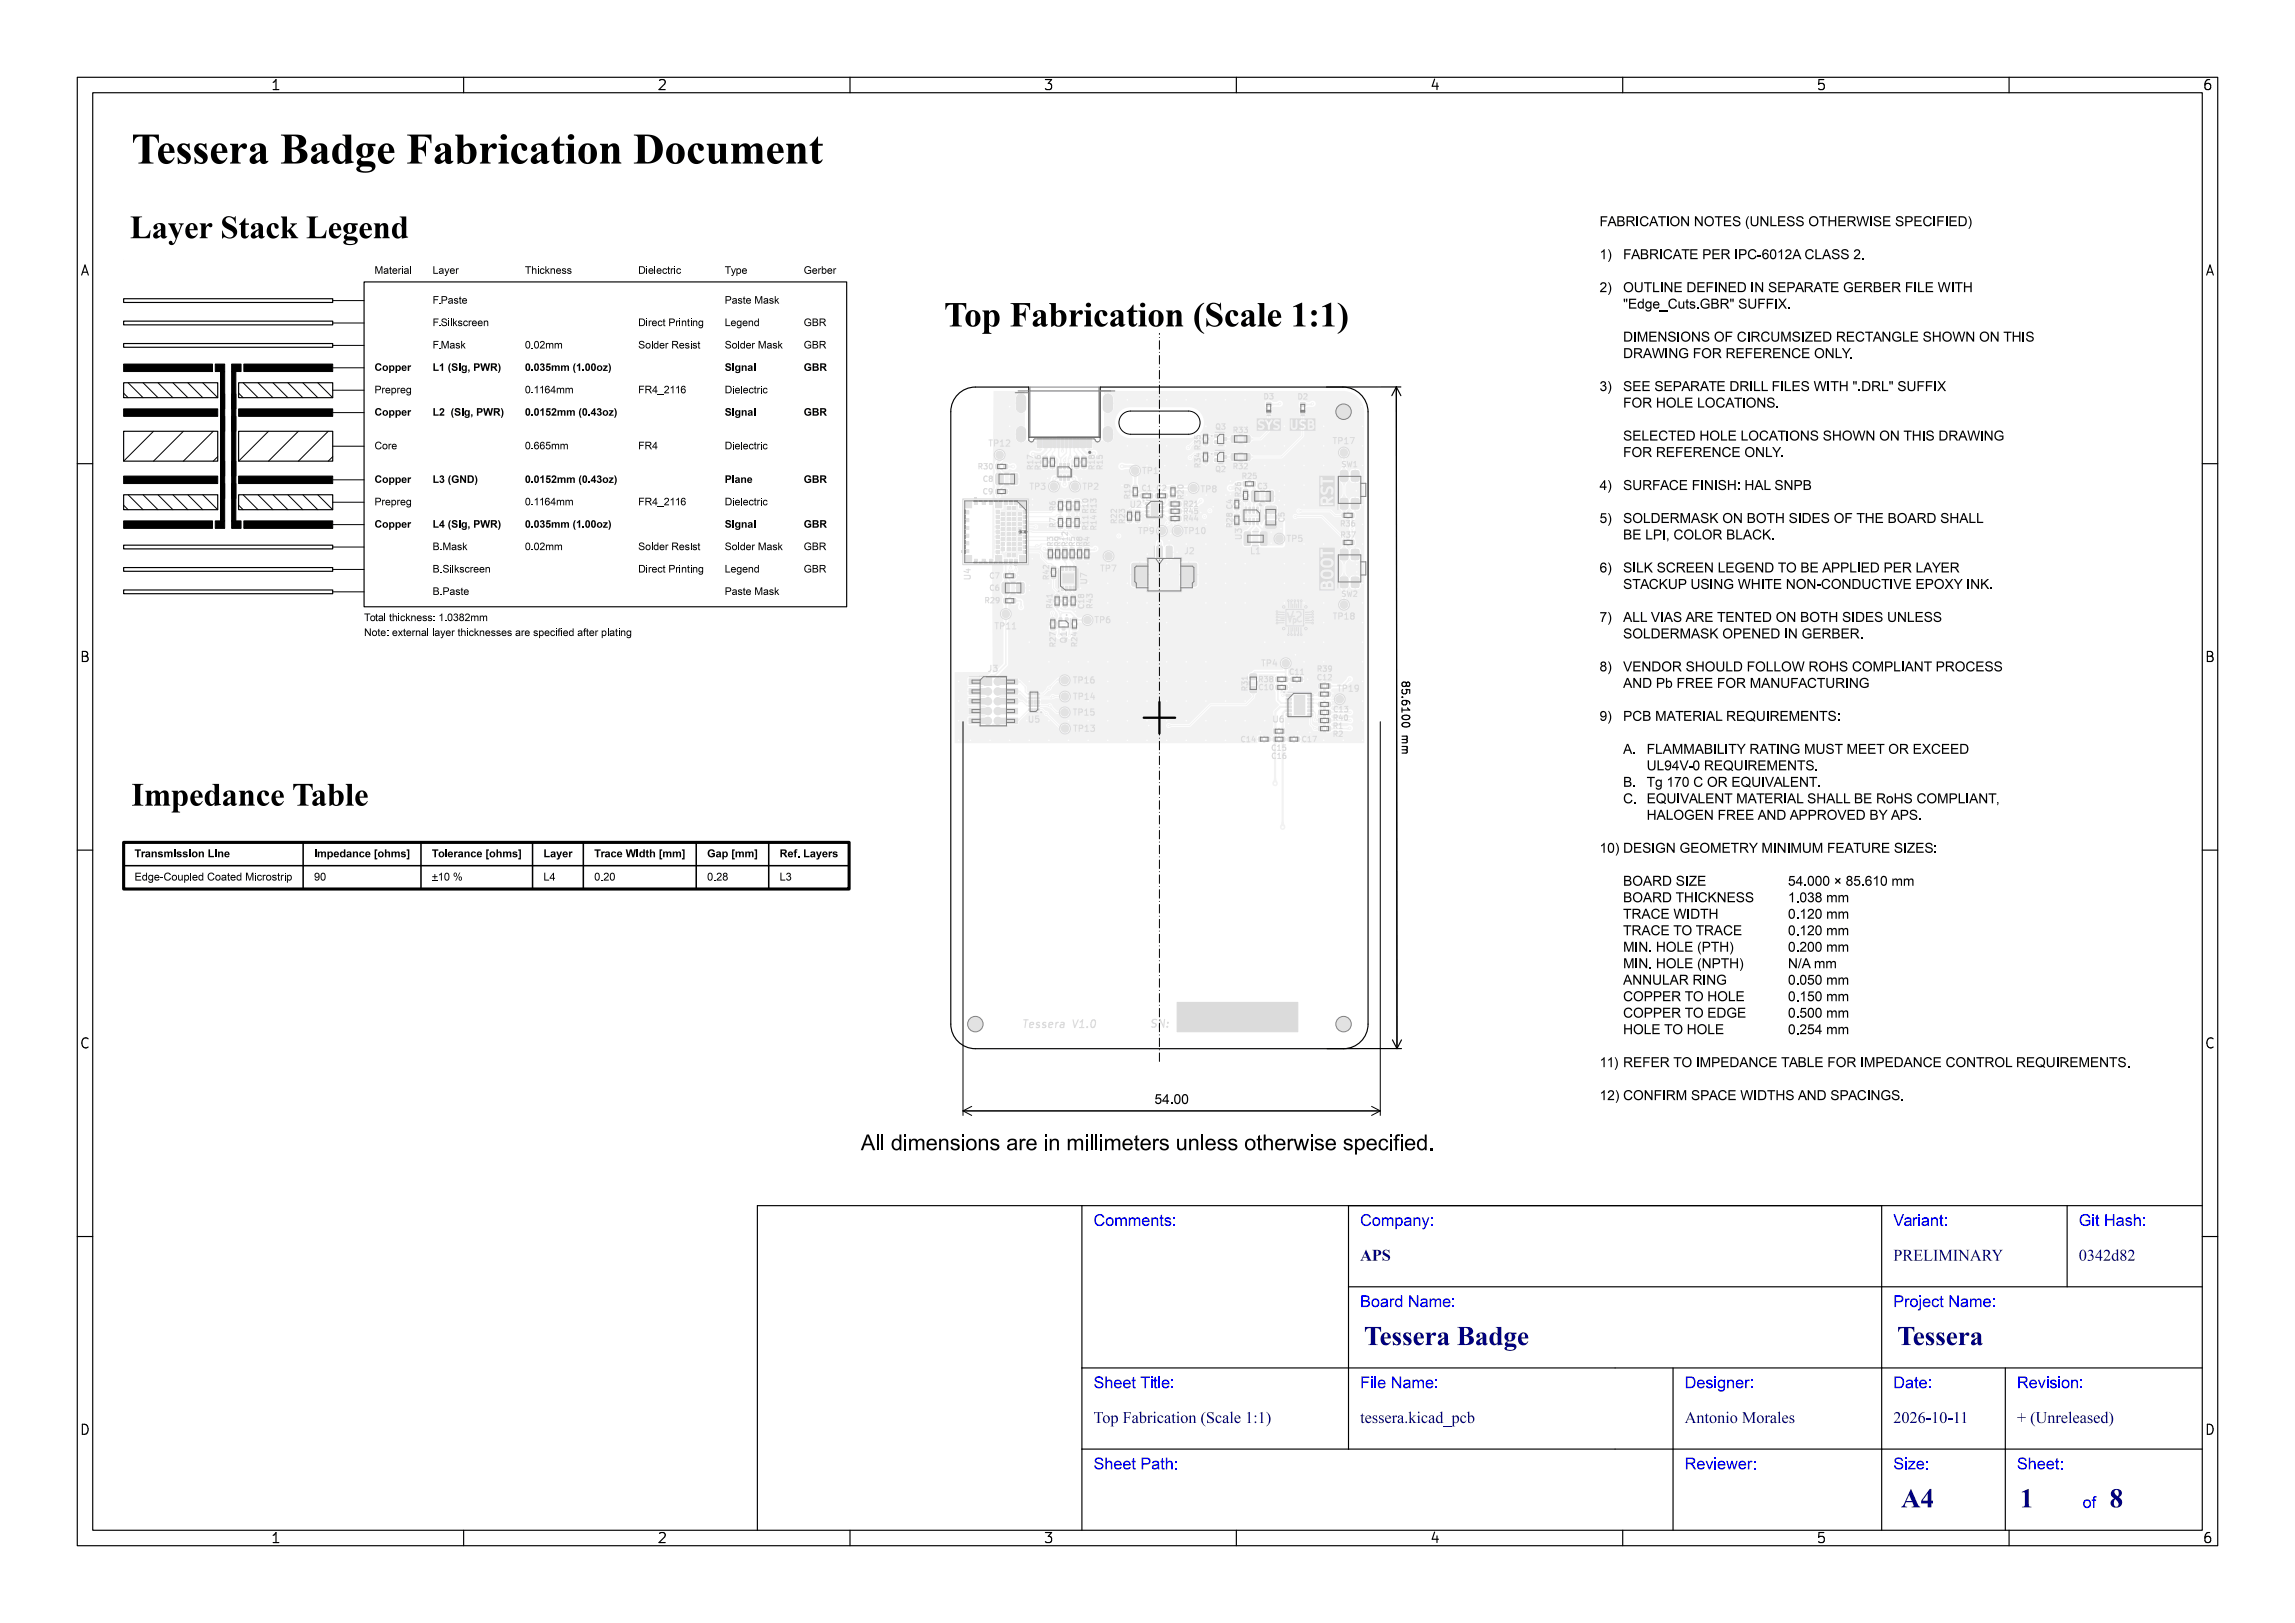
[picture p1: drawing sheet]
<svg xmlns="http://www.w3.org/2000/svg" width="297mm" height="210mm" viewBox="0 0 297 210" stroke-linecap="round" stroke-linejoin="round" font-family="sans-serif">
<defs><g id="words">
<text font-size="5.3" fill="#fff" x="17" y="21.5">Tessera Badge Fabrication Document</text>
<text font-size="4.3" fill="#fff" x="113.4" y="42.5">Top Fabrication (Scale 1:1)</text>
<g font-size="3.3" fill="#fff">
<text x="176.5" y="174.3">Tessera Badge</text>
<text x="245.5" y="174.3">Tessera</text>
<text x="246" y="195.3">A4</text>
<text x="261.4" y="195.3">1</text>
<text x="273" y="195.3">8</text>
</g>
<g font-size="2" fill="#fff">
<text x="141.5" y="158.8">Comments:</text>
<text x="176" y="158.8">Company:</text>
<text x="245" y="158.8">Variant:</text>
<text x="269" y="158.8">Git Hash:</text>
<text x="176" y="163.3">APS</text>
<text x="245" y="163.3">PRELIMINARY</text>
<text x="269" y="163.3">0342d82</text>
<text x="176" y="169.3">Board Name:</text>
<text x="245" y="169.3">Project Name:</text>
<text x="141.5" y="179.8">Sheet Title:</text>
<text x="176" y="179.8">File Name:</text>
<text x="218" y="179.8">Designer:</text>
<text x="245" y="179.8">Date:</text>
<text x="261" y="179.8">Revision:</text>
<text x="141.5" y="184.3">Top Fabrication (Scale 1:1)</text>
<text x="176" y="184.3">tessera.kicad_pcb</text>
<text x="218" y="184.3">Antonio Morales</text>
<text x="245" y="184.3">2026-10-11</text>
<text x="261" y="184.3">+ (Unreleased)</text>
<text x="141.5" y="190.3">Sheet Path:</text>
<text x="218" y="190.3">Reviewer:</text>
<text x="245" y="190.3">Size:</text>
<text x="261" y="190.3">Sheet:</text>
<text x="269.5" y="195.3">of</text>
</g>
<g font-size="1.7" fill="#fff">
<text x="35" y="11.6">1</text>
<text x="85" y="11.6">2</text>
<text x="135" y="11.6">3</text>
<text x="185" y="11.6">4</text>
<text x="235" y="11.6">5</text>
<text x="285" y="11.6">6</text>
<text x="10.5" y="35.6">A</text>
<text x="285.5" y="35.6">A</text>
<text x="10.5" y="85.6">B</text>
<text x="285.5" y="85.6">B</text>
<text x="10.5" y="135.7">C</text>
<text x="285.5" y="135.7">C</text>
<text x="10.5" y="185.6">D</text>
<text x="285.5" y="185.6">D</text>
<text x="35" y="199.7">1</text>
<text x="85" y="199.7">2</text>
<text x="135" y="199.7">3</text>
<text x="185" y="199.7">4</text>
<text x="235" y="199.7">5</text>
<text x="285" y="199.7">6</text>
</g>
<g font-size="1.3" fill="#fff">
<text x="131.9" y="68.4" transform="rotate(90 131.9 68.4)">*</text>
<text x="132.9" y="69.2" transform="rotate(-90 132.9 69.2)">*</text>
<text x="181.4" y="88.9" transform="rotate(90 181.4 88.9)">85.6100 mm</text>
<text x="148.7" y="133">SN:</text>
</g>
<text font-size=".9" fill="#fff" x="149.8" y="63.5">C2</text>
</g></defs>
<path d="M124 51a3.2 3.2 0 0 1 2.2-.9h6.9v6.5h9.3v-6.5h31.4a3.3 3.3 0 0 1 3.2 3.2v79.2a3.2 3.2 0 0 1-3.1 3.2h-47.7a3.2 3.2 0 0 1-3.2-3.2v-79.2a3.2 3.2 0 0 1 1-2.3z" fill="none" stroke="#000" stroke-width=".15"/>
<path d="M145.4 53.5l.4-.2 .5-.1h7.5a1.5 1.5 0 0 1 1.5 1.5 1.5 1.5 0 0 1-1.5 1.5h-7.5a1.5 1.5 0 0 1-1.4-1 1.5 1.5 0 0 1 .5-1.7z" fill="none" stroke="#000" stroke-width=".13"/>
<g fill="#f2f2f2">
<circle cx="129.4" cy="58.9" r=".5"/>
<circle cx="126.2" cy="132.5" r=".5"/>
<circle cx="130.2" cy="79.4" r=".5"/>
<circle cx="139.1" cy="63" r=".5"/>
<circle cx="137.8" cy="90.1" r=".5"/>
<circle cx="165.6" cy="69.7" r=".5"/>
<circle cx="166.4" cy="85.8" r=".5"/>
<circle cx="173.9" cy="53.3" r=".5"/>
<circle cx="173.4" cy="90.5" r=".5"/>
<circle cx="143.5" cy="72" r=".5"/>
<circle cx="137.8" cy="92.2" r=".5"/>
<circle cx="146.9" cy="60.9" r=".5"/>
<circle cx="152.4" cy="68.7" r=".5"/>
<circle cx="150.4" cy="68.7" r=".5"/>
<circle cx="137.8" cy="94.3" r=".5"/>
<circle cx="140.7" cy="80.2" r=".5"/>
<circle cx="136.4" cy="63" r=".5"/>
<circle cx="173.9" cy="78.2" r=".5"/>
<circle cx="137.8" cy="88" r=".5"/>
<circle cx="129.1" cy="88.2" r=".5"/>
<circle cx="127.9" cy="89.5" r=".5"/>
<circle cx="129.1" cy="89.5" r=".5"/>
<circle cx="127.9" cy="90.7" r=".5"/>
<circle cx="129.1" cy="90.7" r=".5"/>
<circle cx="127.9" cy="92" r=".5"/>
<circle cx="129.1" cy="92" r=".5"/>
<circle cx="127.9" cy="93.3" r=".5"/>
<circle cx="129.1" cy="93.3" r=".5"/>
<circle cx="173.9" cy="132.5" r=".5"/>
<circle cx="173.9" cy="58.6" r=".5"/>
<circle cx="154.5" cy="63.1" r=".5"/>
<circle cx="165" cy="101.4" r=".35"/>
<circle cx="166" cy="107" r=".35"/>
<circle cx="143.4" cy="90.7" r=".2"/>
<circle cx="139.2" cy="79.1" r=".2"/>
<circle cx="171.3" cy="70.4" r=".2"/>
<circle cx="161.1" cy="78" r=".2"/>
<circle cx="145.9" cy="95.8" r=".2"/>
<circle cx="158.6" cy="90.7" r=".2"/>
<circle cx="167.2" cy="88.9" r=".2"/>
<circle cx="168.8" cy="85.6" r=".2"/>
<circle cx="151" cy="72.9" r=".2"/>
<circle cx="156.1" cy="90.7" r=".2"/>
<circle cx="140" cy="62" r=".2"/>
<circle cx="140.8" cy="95.8" r=".2"/>
<circle cx="156.1" cy="78" r=".2"/>
<circle cx="166.2" cy="55.2" r=".2"/>
<circle cx="156.1" cy="93.3" r=".2"/>
<circle cx="169.2" cy="87.9" r=".2"/>
<circle cx="158.6" cy="70.4" r=".2"/>
<circle cx="151" cy="88.2" r=".2"/>
<circle cx="156.1" cy="60.2" r=".2"/>
<circle cx="153.5" cy="70.4" r=".2"/>
<circle cx="156.1" cy="67.9" r=".2"/>
<circle cx="161.1" cy="90.7" r=".2"/>
<circle cx="148.4" cy="80.6" r=".2"/>
<circle cx="173.8" cy="95.8" r=".2"/>
<circle cx="125.6" cy="95.8" r=".2"/>
<circle cx="175.6" cy="74" r=".2"/>
<circle cx="163.7" cy="62.8" r=".2"/>
<circle cx="133.2" cy="76.4" r=".2"/>
<circle cx="172.5" cy="91.3" r=".2"/>
<circle cx="145.9" cy="78" r=".2"/>
<circle cx="166.2" cy="80.6" r=".2"/>
<circle cx="176.3" cy="70.4" r=".2"/>
<circle cx="161.1" cy="72.9" r=".2"/>
<circle cx="156.1" cy="85.6" r=".2"/>
<circle cx="161.1" cy="60.2" r=".2"/>
<circle cx="171.3" cy="78" r=".2"/>
<circle cx="148.7" cy="93.9" r=".2"/>
<circle cx="132.9" cy="93.2" r=".2"/>
<circle cx="143.4" cy="85.6" r=".2"/>
<circle cx="133.2" cy="88.2" r=".2"/>
<circle cx="172.5" cy="89.7" r=".2"/>
<circle cx="171.3" cy="60.2" r=".2"/>
<circle cx="148.4" cy="90.7" r=".2"/>
<circle cx="163.7" cy="57.7" r=".2"/>
<circle cx="143.4" cy="88.2" r=".2"/>
<circle cx="176.3" cy="57.7" r=".2"/>
<circle cx="158.6" cy="64.1" r=".2"/>
<circle cx="150.7" cy="60.2" r=".2"/>
<circle cx="166.2" cy="60.2" r=".2"/>
<circle cx="151" cy="51.7" r=".2"/>
<circle cx="129.1" cy="71.4" r=".2"/>
<circle cx="168.8" cy="70.4" r=".2"/>
<circle cx="166.2" cy="78" r=".2"/>
<circle cx="143.4" cy="78" r=".2"/>
<circle cx="145.9" cy="93.3" r=".2"/>
<circle cx="143.4" cy="80.6" r=".2"/>
<circle cx="145.9" cy="75.5" r=".2"/>
<circle cx="161.1" cy="51.7" r=".2"/>
<circle cx="171.3" cy="95.8" r=".2"/>
<circle cx="176.3" cy="55.2" r=".2"/>
<circle cx="140.8" cy="75.5" r=".2"/>
<circle cx="145.9" cy="57.7" r=".2"/>
<circle cx="153.5" cy="93.3" r=".2"/>
<circle cx="159.2" cy="62.3" r=".2"/>
<circle cx="152.3" cy="71.5" r=".2"/>
<circle cx="138.3" cy="85.6" r=".2"/>
<circle cx="156.1" cy="95.8" r=".2"/>
<circle cx="151" cy="57.7" r=".2"/>
<circle cx="171.3" cy="83.1" r=".2"/>
<circle cx="156.1" cy="70.4" r=".2"/>
<circle cx="153.5" cy="60.2" r=".2"/>
<circle cx="158.6" cy="75.5" r=".2"/>
<circle cx="158.6" cy="93.3" r=".2"/>
<circle cx="138.3" cy="93.3" r=".2"/>
<circle cx="151" cy="93.3" r=".2"/>
<circle cx="163.1" cy="94.7" r=".2"/>
<circle cx="145.2" cy="62.8" r=".2"/>
<circle cx="176.3" cy="75.5" r=".2"/>
<circle cx="176.3" cy="88.2" r=".2"/>
<circle cx="145.9" cy="80.6" r=".2"/>
<circle cx="168.8" cy="57.7" r=".2"/>
<circle cx="161.1" cy="57.7" r=".2"/>
<circle cx="148.4" cy="62.8" r=".2"/>
<circle cx="159.2" cy="63.9" r=".2"/>
<circle cx="161.1" cy="93.3" r=".2"/>
<circle cx="137.8" cy="59.6" r=".2"/>
<circle cx="175.6" cy="73" r=".2"/>
<circle cx="151" cy="95.8" r=".2"/>
<circle cx="153.5" cy="85.6" r=".2"/>
<circle cx="168.8" cy="62.8" r=".2"/>
<circle cx="176.3" cy="67.9" r=".2"/>
<circle cx="145.9" cy="88.2" r=".2"/>
<circle cx="145.9" cy="90.7" r=".2"/>
<circle cx="124.1" cy="88.2" r=".2"/>
<circle cx="148.4" cy="88.2" r=".2"/>
<circle cx="133.2" cy="95.8" r=".2"/>
<circle cx="156.1" cy="55.2" r=".2"/>
<circle cx="166.2" cy="72.9" r=".2"/>
<circle cx="148.8" cy="68" r=".2"/>
<circle cx="153.5" cy="95.8" r=".2"/>
<circle cx="161.1" cy="55.2" r=".2"/>
<circle cx="135.7" cy="75.5" r=".2"/>
<circle cx="158.6" cy="60.2" r=".2"/>
<circle cx="133.2" cy="83.1" r=".2"/>
<circle cx="135.7" cy="95.8" r=".2"/>
<circle cx="155.4" cy="66.3" r=".2"/>
<circle cx="140.8" cy="85.6" r=".2"/>
<circle cx="158.6" cy="57.7" r=".2"/>
<circle cx="133.6" cy="64.6" r=".2"/>
<circle cx="175.5" cy="63.5" r=".2"/>
<circle cx="130.7" cy="52.6" r=".2"/>
<circle cx="130.7" cy="95.8" r=".2"/>
<circle cx="129.1" cy="69.5" r=".2"/>
<circle cx="166.2" cy="57.7" r=".2"/>
<circle cx="158.6" cy="78" r=".2"/>
<circle cx="151" cy="80.6" r=".2"/>
<circle cx="128.1" cy="95.8" r=".2"/>
<circle cx="135.7" cy="78" r=".2"/>
<circle cx="145.9" cy="51.7" r=".2"/>
<circle cx="171.3" cy="65.3" r=".2"/>
<circle cx="156.1" cy="72.9" r=".2"/>
<circle cx="148.4" cy="93.3" r=".2"/>
<circle cx="140.8" cy="88.2" r=".2"/>
<circle cx="151.3" cy="69.9" r=".2"/>
<circle cx="156.1" cy="64.1" r=".2"/>
<circle cx="163.7" cy="83.1" r=".2"/>
<circle cx="124.1" cy="93.3" r=".2"/>
<circle cx="168.8" cy="80.6" r=".2"/>
<circle cx="171.3" cy="72.9" r=".2"/>
<circle cx="149.4" cy="63.3" r=".2"/>
<circle cx="168.8" cy="75.5" r=".2"/>
<circle cx="158.6" cy="88.2" r=".2"/>
<circle cx="165.6" cy="63.6" r=".2"/>
<circle cx="124.1" cy="95.8" r=".2"/>
<circle cx="148.4" cy="78" r=".2"/>
<circle cx="171.3" cy="75.5" r=".2"/>
<circle cx="153.5" cy="51.7" r=".2"/>
<circle cx="151" cy="85.6" r=".2"/>
<circle cx="124.1" cy="90.7" r=".2"/>
<circle cx="153.5" cy="88.2" r=".2"/>
<circle cx="171.3" cy="57.7" r=".2"/>
<circle cx="157" cy="65.6" r=".2"/>
<circle cx="158.6" cy="95.8" r=".2"/>
<circle cx="143.4" cy="93.3" r=".2"/>
<circle cx="140.8" cy="72.9" r=".2"/>
<circle cx="140.8" cy="90.7" r=".2"/>
<circle cx="167.9" cy="94.7" r=".2"/>
<circle cx="156.1" cy="88.2" r=".2"/>
<circle cx="133.6" cy="65.3" r=".2"/>
<circle cx="168.8" cy="72.9" r=".2"/>
<circle cx="149.4" cy="67.4" r=".2"/>
<circle cx="131.8" cy="74.4" r=".2"/>
<circle cx="161.1" cy="95.8" r=".2"/>
<circle cx="165.6" cy="64.8" r=".2"/>
<circle cx="158.6" cy="80.6" r=".2"/>
<circle cx="176.3" cy="95.8" r=".2"/>
<circle cx="148.4" cy="95.8" r=".2"/>
<circle cx="129.7" cy="70.4" r=".2"/>
<circle cx="176.3" cy="90.7" r=".2"/>
<circle cx="176.3" cy="65.3" r=".2"/>
<circle cx="140.8" cy="78" r=".2"/>
<circle cx="151" cy="90.7" r=".2"/>
<circle cx="171.3" cy="80.6" r=".2"/>
<circle cx="158.6" cy="67.9" r=".2"/>
<circle cx="141" cy="68.2" r=".2"/>
<circle cx="176.3" cy="85.6" r=".2"/>
<circle cx="161.1" cy="75.5" r=".2"/>
<circle cx="163.7" cy="60.2" r=".2"/>
<circle cx="148.4" cy="51.7" r=".2"/>
<circle cx="166.2" cy="62.8" r=".2"/>
<circle cx="143.4" cy="75.5" r=".2"/>
<circle cx="163.7" cy="85.6" r=".2"/>
<circle cx="168.8" cy="83.1" r=".2"/>
<circle cx="133.2" cy="65.3" r=".2"/>
<circle cx="169.5" cy="94.8" r=".2"/>
<circle cx="176.3" cy="83.1" r=".2"/>
<circle cx="171.3" cy="88.2" r=".2"/>
<circle cx="166.7" cy="93.6" r=".2"/>
<circle cx="158.6" cy="51.7" r=".2"/>
<circle cx="129.1" cy="68.2" r=".2"/>
<circle cx="151.5" cy="69" r=".2"/>
<circle cx="143.4" cy="72.9" r=".2"/>
<circle cx="148.4" cy="85.6" r=".2"/>
<circle cx="148.4" cy="57.7" r=".2"/>
<circle cx="176.3" cy="60.2" r=".2"/>
<circle cx="168.8" cy="65.3" r=".2"/>
<circle cx="171.3" cy="62.8" r=".2"/>
<circle cx="163.7" cy="55.2" r=".2"/>
<circle cx="133.2" cy="75.7" r=".2"/>
<circle cx="158.6" cy="72.9" r=".2"/>
<circle cx="135.7" cy="85.6" r=".2"/>
<circle cx="176.3" cy="93.3" r=".2"/>
<circle cx="156.1" cy="51.7" r=".2"/>
<circle cx="168.8" cy="78" r=".2"/>
<circle cx="148.5" cy="71.7" r=".2"/>
<circle cx="135.6" cy="68.2" r=".2"/>
<circle cx="153.5" cy="90.7" r=".2"/>
<circle cx="156.1" cy="75.5" r=".2"/>
<circle cx="148.4" cy="60.2" r=".2"/>
<circle cx="129.7" cy="71.1" r=".2"/>
<circle cx="166.2" cy="83.1" r=".2"/>
<circle cx="158.6" cy="55.2" r=".2"/>
<circle cx="140.8" cy="93.3" r=".2"/>
<circle cx="153.5" cy="67.9" r=".2"/>
<circle cx="167.6" cy="84.7" r=".2"/>
<circle cx="168.9" cy="95.6" r=".2"/>
<circle cx="145.9" cy="85.6" r=".2"/>
<circle cx="143.4" cy="95.8" r=".2"/>
<circle cx="166.2" cy="65.3" r=".2"/>
<circle cx="163.7" cy="93.3" r=".2"/>
<circle cx="171.3" cy="55.2" r=".2"/>
<circle cx="139.9" cy="78.4" r=".2"/>
<circle cx="135.7" cy="93.3" r=".2"/>
<circle cx="166.2" cy="75.5" r=".2"/>
<circle cx="176.3" cy="80.6" r=".2"/>
<circle cx="176.3" cy="72.9" r=".2"/>
<circle cx="176.3" cy="78" r=".2"/>
<circle cx="171.3" cy="85.6" r=".2"/>
<circle cx="135.6" cy="61.9" r=".2"/>
<circle cx="139.8" cy="76.1" r=".2"/>
<circle cx="129.1" cy="68.8" r=".2"/>
<circle cx="176.3" cy="62.8" r=".2"/>
<circle cx="138.3" cy="95.8" r=".2"/>
<circle cx="153.6" cy="64.1" r=".2"/>
<circle cx="168.8" cy="60.2" r=".2"/>
<circle cx="133.6" cy="72.3" r=".2"/>
<circle cx="130.7" cy="55.2" r=".2"/>
<circle cx="176.2" cy="52.6" r=".2"/>
<circle cx="150.1" cy="70.2" r=".28"/>
<circle cx="150.3" cy="63.1" r=".28"/>
<circle cx="159.2" cy="63.2" r=".28"/>
<circle cx="155.4" cy="64.8" r=".2"/>
<circle cx="169.9" cy="52.2" r=".2"/>
<circle cx="174.7" cy="93.2" r=".2"/>
<circle cx="174.7" cy="94.2" r=".2"/>
<circle cx="132.1" cy="78.6" r=".2"/>
<circle cx="174.7" cy="87.9" r=".2"/>
<circle cx="164.5" cy="70.3" r=".25"/>
<circle cx="165.8" cy="68.4" r=".25"/>
<circle cx="140.3" cy="65.2" r=".2"/>
<circle cx="137" cy="82.3" r=".2"/>
<circle cx="174.7" cy="92.2" r=".2"/>
<circle cx="164.5" cy="68.9" r=".25"/>
<circle cx="165.6" cy="69.7" r=".25"/>
<circle cx="175" cy="68.4" r=".2"/>
<circle cx="165.6" cy="52.2" r=".2"/>
<circle cx="138.4" cy="82.3" r=".2"/>
<circle cx="129.1" cy="67.5" r=".2"/>
<circle cx="129.1" cy="64.2" r=".2"/>
<circle cx="151.2" cy="93.9" r=".2"/>
<circle cx="133.7" cy="58.8" r=".27"/>
<circle cx="141.6" cy="58.7" r=".28"/>
<circle cx="131.1" cy="60.4" r=".25"/>
<circle cx="145.2" cy="60.3" r=".27"/>
<circle cx="137.8" cy="62.7" r=".28"/>
<circle cx="138.5" cy="59.1" r=".2"/>
<circle cx="137.5" cy="58.4" r=".2"/>
<circle cx="136.2" cy="90.1" r=".2"/>
<circle cx="131.4" cy="73.8" r=".2"/>
<circle cx="130.8" cy="73.5" r=".2"/>
<circle cx="135.8" cy="89" r=".2"/>
<circle cx="135.4" cy="92.3" r=".2"/>
<circle cx="168.1" cy="66.1" r=".2"/>
<circle cx="129.7" cy="67.8" r=".2"/>
<circle cx="156.6" cy="66.1" r=".2"/>
<circle cx="130.5" cy="71.1" r=".2"/>
<circle cx="135.8" cy="91.3" r=".2"/>
<circle cx="136.2" cy="79.3" r=".2"/>
<circle cx="130.5" cy="71.9" r=".2"/>
<circle cx="135.1" cy="71" r=".2"/>
<circle cx="137.2" cy="79.3" r=".2"/>
<circle cx="141.8" cy="71" r=".2"/>
<circle cx="154" cy="59.2" r=".2"/>
<circle cx="131.9" cy="67.2" r=".2"/>
<circle cx="153.8" cy="57.9" r=".2"/>
<circle cx="131.9" cy="66.5" r=".2"/>
<circle cx="170.2" cy="93.1" r=".2"/>
<circle cx="134.2" cy="70.6" r=".2"/>
<circle cx="170.2" cy="94.3" r=".2"/>
<circle cx="137.5" cy="69.6" r=".2"/>
<circle cx="167.6" cy="66.8" r=".2"/>
<circle cx="155.9" cy="66.8" r=".2"/>
<circle cx="131.9" cy="68.5" r=".2"/>
<circle cx="139" cy="62" r=".25"/>
<circle cx="129.1" cy="66.9" r=".2"/>
<circle cx="129.1" cy="66.2" r=".2"/>
<circle cx="136.5" cy="61.9" r=".25"/>
<circle cx="131.9" cy="70.4" r=".2"/>
<circle cx="151.1" cy="67.7" r=".2"/>
<circle cx="131.2" cy="71.9" r=".2"/>
<circle cx="152.1" cy="67.8" r=".2"/>
<circle cx="171.4" cy="90.5" r=".2"/>
<circle cx="134" cy="68.2" r=".2"/>
<circle cx="129.7" cy="69.1" r=".2"/>
<circle cx="131.9" cy="69.8" r=".2"/>
<circle cx="144.8" cy="69.3" r=".2"/>
<circle cx="166" cy="90" r=".2"/>
<circle cx="129.7" cy="68.5" r=".2"/>
</g>
<g fill="#f2f2f2">
<path d="M137.9 80h.3v.4h-.3z" fill-rule="evenodd"/>
<path d="M137.1 80h.3v.4h-.3z" fill-rule="evenodd"/>
<path d="M137.5 81.1h.3v.4h-.3z" fill-rule="evenodd"/>
<path d="M161 68.9l.6-.1 .2 .1 .1 1.5-.2 .2h-.5l-.2-.1z" fill-rule="evenodd"/>
<path d="M163.2 68.9l.6-.1 .2 .1v1.5l-.2 .2h-.5l-.2-.1z" fill-rule="evenodd"/>
<path d="M173.5 64.6l.2-.1 .7 .1 .1 .1-.1 1.1-.2 .1-.7-.1-.1-.2z" fill-rule="evenodd"/>
<path d="M173.5 61l.7-.1 .2 .1 .1 1-.2 .3h-.6l-.3-.2v-1z" fill-rule="evenodd"/>
<path d="M174.9 64.6l.2-.1 .7 .1 .1 .1-.1 1.1-.1 .1-.8-.1-.1-.2z" fill-rule="evenodd"/>
<path d="M174.9 61l.8-.1 .2 .1v1l-.2 .3h-.6l-.2-.2-.1-1z" fill-rule="evenodd"/>
<path d="M147.7 63.9h.5v.5h-.5z" fill-rule="evenodd"/>
<path d="M148.6 63.9h.5v.5h-.5z" fill-rule="evenodd"/>
<path d="M137 64.7h.5v.5h-.5z" fill-rule="evenodd"/>
<path d="M137 65.7h.5v.5h-.5z" fill-rule="evenodd"/>
<path d="M137.5 71.9h.6v.5h-.6z" fill-rule="evenodd"/>
<path d="M137.5 70.9h.6v.5h-.6z" fill-rule="evenodd"/>
<path d="M170.7 89.5h.5v.6h-.5z" fill-rule="evenodd"/>
<path d="M171.6 89.5h.5v.6h-.5z" fill-rule="evenodd"/>
<path d="M155.7 58.4h.6v.5h-.6z" fill-rule="evenodd"/>
<path d="M155.7 59.4h.6v.5h-.6z" fill-rule="evenodd"/>
<path d="M174.7 66.4h.5v.6h-.5z" fill-rule="evenodd"/>
<path d="M173.7 66.4h.5v.6h-.5z" fill-rule="evenodd"/>
<path d="M139.1 66.9h.6v.4h-.6z" fill-rule="evenodd"/>
<path d="M139.1 67.9h.6v.5h-.6z" fill-rule="evenodd"/>
<path d="M139.1 59.1h.5v.4h-.5z" fill-rule="evenodd"/>
<path d="M139.1 60.1h.5v.4h-.5z" fill-rule="evenodd"/>
<path d="M139.1 64.7h.6v.5h-.6z" fill-rule="evenodd"/>
<path d="M139.1 65.7h.6v.5h-.6z" fill-rule="evenodd"/>
<path d="M136.6 70.9h.6v.5h-.6z" fill-rule="evenodd"/>
<path d="M136.6 71.9h.6v.5h-.6z" fill-rule="evenodd"/>
<path d="M170.7 90.9h.5v.5h-.5z" fill-rule="evenodd"/>
<path d="M171.7 90.9h.4v.5h-.4z" fill-rule="evenodd"/>
<path d="M166.7 95.4h.5v.5h-.5z" fill-rule="evenodd"/>
<path d="M167.7 95.4h.5v.5h-.5z" fill-rule="evenodd"/>
<path d="M130.9 77.5h.5v.5h-.5z" fill-rule="evenodd"/>
<path d="M129.9 77.5h.5v.5h-.5z" fill-rule="evenodd"/>
<path d="M149.7 70.7h.6l.1 .1 .1 1.3-.2 .1-.4 .1-.2-.2z" fill-rule="evenodd"/>
<path d="M151 70.7h.5l.2 .1v1.3l-.1 .1-.5 .1-.2-.2z" fill-rule="evenodd"/>
<path d="M146.5 72.9h.2h1.6h.2l.1 .2v2.5l-.1 .2-.2 .1h-1.6l-.2-.1v-.2v-2.5z" fill-rule="evenodd"/>
<path d="M152.9 72.9h.2h1.6h.1l.1 .2v2.5l-.1 .2-.1 .1h-1.6l-.2-.1-.1-.2v-2.5z" fill-rule="evenodd"/>
<path d="M151.3 65.9h.5v.5h-.5z" fill-rule="evenodd"/>
<path d="M152.3 65.9h.5v.5h-.5z" fill-rule="evenodd"/>
<path d="M151.3 66.8h.5v.6h-.5z" fill-rule="evenodd"/>
<path d="M152.3 66.8h.5v.6h-.5z" fill-rule="evenodd"/>
<path d="M157.2 58.6h.4v.3h-.4z" fill-rule="evenodd"/>
<path d="M157.2 59.4h.4v.3h-.4z" fill-rule="evenodd"/>
<path d="M158.3 59h.4v.3h-.4z" fill-rule="evenodd"/>
<path d="M170.7 92.9h.4v.6h-.4z" fill-rule="evenodd"/>
<path d="M171.7 92.9h.4v.6h-.4z" fill-rule="evenodd"/>
<path d="M160.9 64.4h.6v.4h-.6z" fill-rule="evenodd"/>
<path d="M160.9 63.4h.6v.4h-.6z" fill-rule="evenodd"/>
<path d="M155.7 56.1h.6v.4h-.6z" fill-rule="evenodd"/>
<path d="M155.7 57.1h.6v.4h-.6z" fill-rule="evenodd"/>
<path d="M137.4 75.9h.2v.5h-.3z" fill-rule="evenodd"/>
<path d="M137.9 75.9h.2v.5h-.3z" fill-rule="evenodd"/>
<path d="M138.4 75.9h.2v.5h-.3z" fill-rule="evenodd"/>
<path d="M138.9 75.9h.2v.5h-.3z" fill-rule="evenodd"/>
<path d="M138.9 73.3h.2v.5h-.3z" fill-rule="evenodd"/>
<path d="M138.4 73.3h.2v.5h-.3z" fill-rule="evenodd"/>
<path d="M137.9 73.3h.2v.5h-.3z" fill-rule="evenodd"/>
<path d="M137.4 73.3h.2v.5h-.3z" fill-rule="evenodd"/>
<path d="M137.5 74.2h1.4v1.2h-1.4z" fill-rule="evenodd"/>
<path d="M170.7 94h.4v.6h-.4z" fill-rule="evenodd"/>
<path d="M171.7 94h.4v.6h-.4z" fill-rule="evenodd"/>
<path d="M129.7 75.4h.7l.2 .1 .1 1.1-.2 .2h-.6l-.2-.1v-1.1z" fill-rule="evenodd"/>
<path d="M131.6 75.4h.7l.2 .1 .1 1.1-.2 .2h-.6l-.2-.1v-1.1z" fill-rule="evenodd"/>
<path d="M129.9 74.2h.5v.6h-.5z" fill-rule="evenodd"/>
<path d="M130.9 74.2h.5v.6h-.5z" fill-rule="evenodd"/>
<path d="M157.2 56.2h.4v.4h-.4z" fill-rule="evenodd"/>
<path d="M157.2 57h.4v.4h-.4z" fill-rule="evenodd"/>
<path d="M158.3 56.6h.4v.4h-.4z" fill-rule="evenodd"/>
<path d="M140 59.1h.6v.4h-.6z" fill-rule="evenodd"/>
<path d="M140 60.1h.6v.4h-.6z" fill-rule="evenodd"/>
<path d="M146.9 66h.6v.5h-.6z" fill-rule="evenodd"/>
<path d="M146.9 67.1h.6v.4h-.6z" fill-rule="evenodd"/>
<path d="M150.6 63.9h.4v.5h-.4z" fill-rule="evenodd"/>
<path d="M149.6 63.9h.5v.5h-.5z" fill-rule="evenodd"/>
<path d="M140.4 71.9h.5v.5h-.5z" fill-rule="evenodd"/>
<path d="M140.4 70.9h.5v.5h-.5z" fill-rule="evenodd"/>
<path d="M161.8 87.2h.8v.7h-.8z" fill-rule="evenodd"/>
<path d="M161.8 88.9h.8v.7h-.8z" fill-rule="evenodd"/>
<path d="M168.3 53.1h.6v.5h-.6z" fill-rule="evenodd"/>
<path d="M168.3 52.1h.6v.5h-.6z" fill-rule="evenodd"/>
<path d="M133.9 91.7h.6v.2h-.6z" fill-rule="evenodd"/>
<path d="M133.9 91.2h.6v.2h-.6z" fill-rule="evenodd"/>
<path d="M133.8 90.6h.7v.4h-.7z" fill-rule="evenodd"/>
<path d="M133.9 90.2h.6v.2h-.6z" fill-rule="evenodd"/>
<path d="M133.9 89.7h.6v.2h-.6z" fill-rule="evenodd"/>
<path d="M133.1 89.7h.6v.2h-.6z" fill-rule="evenodd"/>
<path d="M133.1 90.2h.6v.2h-.6z" fill-rule="evenodd"/>
<path d="M133.1 90.6h.6v.4h-.6z" fill-rule="evenodd"/>
<path d="M133.1 91.2h.6v.2h-.6z" fill-rule="evenodd"/>
<path d="M133.1 91.7h.6v.2h-.6z" fill-rule="evenodd"/>
<path d="M136.1 74.3h.5v.5h-.5z" fill-rule="evenodd"/>
<path d="M136.1 73.3h.5v.5h-.5z" fill-rule="evenodd"/>
<path d="M166.4 89.8h.7v.3h-.6z" fill-rule="evenodd"/>
<path d="M166.4 90.3h.7v.3h-.6z" fill-rule="evenodd"/>
<path d="M166.4 90.8h.7v.3h-.6z" fill-rule="evenodd"/>
<path d="M166.4 91.3h.7v.3h-.6z" fill-rule="evenodd"/>
<path d="M166.4 91.8h.7v.3h-.6z" fill-rule="evenodd"/>
<path d="M166.4 92.3h.7v.3h-.6z" fill-rule="evenodd"/>
<path d="M169.2 92.3h.7v.3h-.6z" fill-rule="evenodd"/>
<path d="M169.2 91.8h.7v.3h-.6z" fill-rule="evenodd"/>
<path d="M169.2 91.3h.7v.3h-.6z" fill-rule="evenodd"/>
<path d="M169.2 90.8h.7v.3h-.6z" fill-rule="evenodd"/>
<path d="M169.2 90.3h.7v.3h-.6z" fill-rule="evenodd"/>
<path d="M169.2 89.8h.7v.3h-.6z" fill-rule="evenodd"/>
<path d="M167.5 89.9h1.4v2.6h-1.4z" fill-rule="evenodd"/>
<path d="M159.8 67.6h.5v.4h-.5z" fill-rule="evenodd"/>
<path d="M159.8 66.6h.5v.4h-.5z" fill-rule="evenodd"/>
<path d="M135 59.1h.5v.4h-.5z" fill-rule="evenodd"/>
<path d="M135 60.1h.5v.4h-.5z" fill-rule="evenodd"/>
<path d="M138.1 60h.3v.7l-.3-.1z" fill-rule="evenodd"/>
<path d="M137.6 60h.3v.7l-.3-.1z" fill-rule="evenodd"/>
<path d="M137.1 60h.3v.7l-.3-.1z" fill-rule="evenodd"/>
<path d="M137.1 61.5h.3v.7l-.3-.1z" fill-rule="evenodd"/>
<path d="M137.6 61.5h.3v.7l-.3-.1z" fill-rule="evenodd"/>
<path d="M138.1 61.5h.3v.7l-.3-.1z" fill-rule="evenodd"/>
<path d="M128.9 63.3h.5v.6h-.5z" fill-rule="evenodd"/>
<path d="M129.9 63.3h.4v.6h-.4z" fill-rule="evenodd"/>
<path d="M146.6 62.9h.6v.5h-.6z" fill-rule="evenodd"/>
<path d="M146.6 63.9h.6v.5h-.6z" fill-rule="evenodd"/>
<path d="M138 64.7h.6v.5h-.6z" fill-rule="evenodd"/>
<path d="M138 65.7h.6v.5h-.6z" fill-rule="evenodd"/>
<path d="M159.8 64.5h.5v.5h-.5z" fill-rule="evenodd"/>
<path d="M159.8 65.5h.5v.4h-.5z" fill-rule="evenodd"/>
<path d="M163.8 67.4h.2h1l.2 .2v.6l-.3 .2h-1l-.2-.3z" fill-rule="evenodd"/>
<path d="M163.8 65.5h.2h1l.2 .2v.6l-.3 .2h-1l-.2-.3z" fill-rule="evenodd"/>
<path d="M165.1 87.6h.5v.6h-.5z" fill-rule="evenodd"/>
<path d="M166.2 87.6h.4v.6h-.4z" fill-rule="evenodd"/>
<path d="M163.9 53h.6v.5h-.6z" fill-rule="evenodd"/>
<path d="M163.9 52.1h.6v.5h-.6z" fill-rule="evenodd"/>
<path d="M140.7 56.8h.6v1.1h-.6z" fill-rule="evenodd"/>
<path d="M139.9 56.8h.6v1.1h-.6z" fill-rule="evenodd"/>
<path d="M138.9 56.8h.3v1.1h-.3z" fill-rule="evenodd"/>
<path d="M137.9 56.8h.3v1.1h-.3z" fill-rule="evenodd"/>
<path d="M137.4 56.8h.3v1.1h-.3z" fill-rule="evenodd"/>
<path d="M136.4 56.8h.3v1.1h-.3z" fill-rule="evenodd"/>
<path d="M134.3 56.8h.6v1.1h-.6z" fill-rule="evenodd"/>
<path d="M135.1 56.8h.6v1.1h-.6z" fill-rule="evenodd"/>
<path d="M135.9 56.8h.3v1.1h-.3z" fill-rule="evenodd"/>
<path d="M136.9 56.8h.3v1.1h-.3z" fill-rule="evenodd"/>
<path d="M138.4 56.8h.3v1.1h-.3z" fill-rule="evenodd"/>
<path d="M139.4 56.8h.3v1.1h-.3z" fill-rule="evenodd"/>
<path d="M143 51.2l.3-.1h.2l.4 .4v1.4l-.1 .2-.3 .2-.4-.1-.2-.3v-1.3z" fill-rule="evenodd"/>
<path d="M131.8 55.4l.2-.1h.3l.3 .3v1.1l-.1 .2-.2 .2-.4-.1-.2-.3-.1-1z" fill-rule="evenodd"/>
<path d="M143 55.4l.2-.1h.3l.4 .3v1.1l-.4 .4-.4-.1-.2-.3v-.9z" fill-rule="evenodd"/>
<path d="M131.8 51.2l.2-.1h.3l.2 .1 .1 .3v1.4l-.1 .2-.2 .2-.4-.1-.3-.3v-1.4z" fill-rule="evenodd"/>
<path d="M135.7 71.9h.5v.5h-.5z" fill-rule="evenodd"/>
<path d="M135.7 70.9h.5v.5h-.5z" fill-rule="evenodd"/>
<path d="M174.7 69.9h.5v.6h-.5z" fill-rule="evenodd"/>
<path d="M173.7 69.9h.5v.6h-.5z" fill-rule="evenodd"/>
<path d="M173.5 74.7l.2-.1 .7 .1 .1 .2-.1 1.1h-.2h-.7l-.1-.2z" fill-rule="evenodd"/>
<path d="M173.5 71.1h.2h.7l.1 .2-.1 1.1-.2 .1-.7-.1-.1-.2z" fill-rule="evenodd"/>
<path d="M174.9 74.7l.2-.1 .7 .1 .1 .2-.1 1.1h-.1h-.8l-.1-.2z" fill-rule="evenodd"/>
<path d="M174.9 71.1h.2h.7l.1 .2-.1 1.1-.1 .1-.8-.1-.1-.2z" fill-rule="evenodd"/>
<path d="M161 58.7h.7v.9h-.7z" fill-rule="evenodd"/>
<path d="M159.4 58.7h.7v.9h-.7z" fill-rule="evenodd"/>
<path d="M167.1 87.6h.5v.6h-.5z" fill-rule="evenodd"/>
<path d="M168.1 87.6h.4v.6h-.4z" fill-rule="evenodd"/>
<path d="M161 56.4h.7v.8h-.7z" fill-rule="evenodd"/>
<path d="M159.4 56.4h.7v.8h-.7z" fill-rule="evenodd"/>
<path d="M148.2 65h.5v.2l-.4 .1z" fill-rule="evenodd"/>
<path d="M148.2 65.5h.5v.2l-.4 .1z" fill-rule="evenodd"/>
<path d="M148.2 66h.5v.2l-.4 .1z" fill-rule="evenodd"/>
<path d="M148.2 66.5h.5v.2l-.4 .1z" fill-rule="evenodd"/>
<path d="M150.1 66.5h.5v.2l-.4 .1z" fill-rule="evenodd"/>
<path d="M150.1 66h.5v.2l-.4 .1z" fill-rule="evenodd"/>
<path d="M150.1 65.5h.5v.2l-.4 .1z" fill-rule="evenodd"/>
<path d="M150.1 65h.5v.2l-.4 .1z" fill-rule="evenodd"/>
<path d="M149 65.1h.9l-.1 1.6h-.8z" fill-rule="evenodd"/>
<path d="M161 62.3h.4v.6h-.4z" fill-rule="evenodd"/>
<path d="M162 62.3h.4v.6h-.4z" fill-rule="evenodd"/>
<path d="M137.6 77.1h.5v.4h-.5z" fill-rule="evenodd"/>
<path d="M137.6 78h.5v.5h-.5z" fill-rule="evenodd"/>
<path d="M128.9 61.3h.7l.2 .1v1.1l-.1 .2h-.6l-.2-.1-.1-1.1z" fill-rule="evenodd"/>
<path d="M130.8 61.3h.7l.2 .1v1.1l-.1 .2h-.6l-.2-.1-.1-1.1z" fill-rule="evenodd"/>
<path d="M162.9 95.4h.5v.5h-.5z" fill-rule="evenodd"/>
<path d="M163.8 95.4h.5v.5h-.5z" fill-rule="evenodd"/>
<path d="M125.4 87.8h2.4v.8h-2.4z" fill-rule="evenodd"/>
<path d="M127.4 87.7h1v1h-1z" fill-rule="evenodd"/>
<path d="M129.3 87.8h2.4v.8h-2.4z" fill-rule="evenodd"/>
<path d="M125.4 89.1h2.4v.7h-2.4z" fill-rule="evenodd"/>
<path d="M129.3 89.1h2.4v.7h-2.4z" fill-rule="evenodd"/>
<path d="M125.4 90.4h2.4v.7h-2.4z" fill-rule="evenodd"/>
<path d="M129.3 90.4h2.4v.7h-2.4z" fill-rule="evenodd"/>
<path d="M125.4 91.6h2.4v.8h-2.4z" fill-rule="evenodd"/>
<path d="M129.3 91.6h2.4v.8h-2.4z" fill-rule="evenodd"/>
<path d="M125.4 92.9h2.4v.8h-2.4z" fill-rule="evenodd"/>
<path d="M129.3 92.9h2.4v.8h-2.4z" fill-rule="evenodd"/>
<path d="M136 81h.5v.5h-.5z" fill-rule="evenodd"/>
<path d="M136 80h.5v.5h-.5z" fill-rule="evenodd"/>
<path d="M129.9 60.1h.5v.5h-.5z" fill-rule="evenodd"/>
<path d="M128.9 60.1h.5v.5h-.5z" fill-rule="evenodd"/>
<path d="M137 66.9h.5v.4h-.5z" fill-rule="evenodd"/>
<path d="M137 67.9h.5v.5h-.5z" fill-rule="evenodd"/>
<path d="M151.3 64.9h.5v.6h-.5z" fill-rule="evenodd"/>
<path d="M152.3 64.9h.5v.6h-.5z" fill-rule="evenodd"/>
<path d="M145.9 66h.6v.5h-.6z" fill-rule="evenodd"/>
<path d="M145.9 67.1h.6v.4h-.6z" fill-rule="evenodd"/>
<path d="M135.9 59.1h.6v.4h-.6z" fill-rule="evenodd"/>
<path d="M135.9 60.1h.6v.4h-.6z" fill-rule="evenodd"/>
<path d="M138.8 81h.5v.5h-.5z" fill-rule="evenodd"/>
<path d="M138.8 80h.5v.5h-.5z" fill-rule="evenodd"/>
<path d="M139.4 71.9h.6v.5h-.6z" fill-rule="evenodd"/>
<path d="M139.4 70.9h.6v.5h-.6z" fill-rule="evenodd"/>
<path d="M138.5 70.9h.5v.5h-.5z" fill-rule="evenodd"/>
<path d="M138.5 71.9h.5v.5h-.5z" fill-rule="evenodd"/>
<path d="M131.9 64.9h.9v.8h-.9z" fill-rule="evenodd"/>
<path d="M131.2 64.9h.5v.4h-.5z" fill-rule="evenodd"/>
<path d="M131 65.6h.4v.4h-.4z" fill-rule="evenodd"/>
<path d="M130.6 64.9h.4v.4h-.4z" fill-rule="evenodd"/>
<path d="M130.3 65.6h.4v.4h-.4z" fill-rule="evenodd"/>
<path d="M129.9 64.9h.5v.4h-.5z" fill-rule="evenodd"/>
<path d="M128.8 64.9h.9v.8h-.9z" fill-rule="evenodd"/>
<path d="M128.9 66h.4v.4h-.4z" fill-rule="evenodd"/>
<path d="M129.5 66.3h.4v.4h-.4z" fill-rule="evenodd"/>
<path d="M128.9 66.7h.4v.4h-.4z" fill-rule="evenodd"/>
<path d="M129.5 67h.4v.4h-.4z" fill-rule="evenodd"/>
<path d="M128.9 67.3h.4v.4h-.4z" fill-rule="evenodd"/>
<path d="M129.5 67.6h.4v.4h-.4z" fill-rule="evenodd"/>
<path d="M128.9 68h.4v.4h-.4z" fill-rule="evenodd"/>
<path d="M129.5 68.3h.4v.4h-.4z" fill-rule="evenodd"/>
<path d="M128.9 68.6h.4v.4h-.4z" fill-rule="evenodd"/>
<path d="M129.5 68.9h.4v.4h-.4z" fill-rule="evenodd"/>
<path d="M128.9 69.3h.4v.4h-.4z" fill-rule="evenodd"/>
<path d="M129.5 69.6h.4v.4h-.4z" fill-rule="evenodd"/>
<path d="M128.9 69.9h.4v.4h-.4z" fill-rule="evenodd"/>
<path d="M129.5 70.2h.4v.4h-.4z" fill-rule="evenodd"/>
<path d="M128.9 70.6h.4v.4h-.4z" fill-rule="evenodd"/>
<path d="M129.5 70.9h.4v.4h-.4z" fill-rule="evenodd"/>
<path d="M128.9 71.2h.4v.4h-.4z" fill-rule="evenodd"/>
<path d="M128.8 71.9h.9v.8h-.9z" fill-rule="evenodd"/>
<path d="M129.9 72.4h.5v.4h-.5z" fill-rule="evenodd"/>
<path d="M130.3 71.7h.4v.4h-.4z" fill-rule="evenodd"/>
<path d="M130.6 72.4h.4v.4h-.4z" fill-rule="evenodd"/>
<path d="M131 71.7h.4v.4h-.4z" fill-rule="evenodd"/>
<path d="M131.2 72.4h.5v.4h-.5z" fill-rule="evenodd"/>
<path d="M131.9 71.9h.9v.8h-.9z" fill-rule="evenodd"/>
<path d="M132.4 71.2h.4v.4h-.4z" fill-rule="evenodd"/>
<path d="M131.7 70.9h.4v.4h-.4z" fill-rule="evenodd"/>
<path d="M132.4 70.6h.4v.4h-.4z" fill-rule="evenodd"/>
<path d="M131.7 70.2h.4v.4h-.4z" fill-rule="evenodd"/>
<path d="M132.4 69.9h.4v.4h-.4z" fill-rule="evenodd"/>
<path d="M131.7 69.6h.4v.4h-.4z" fill-rule="evenodd"/>
<path d="M132.4 69.3h.4v.4h-.4z" fill-rule="evenodd"/>
<path d="M131.7 68.9h.4v.4h-.4z" fill-rule="evenodd"/>
<path d="M132.4 68.6h.4v.4h-.4z" fill-rule="evenodd"/>
<path d="M131.7 68.3h.4v.4h-.4z" fill-rule="evenodd"/>
<path d="M132.4 68h.4v.4h-.4z" fill-rule="evenodd"/>
<path d="M131.7 67.6h.4v.4h-.4z" fill-rule="evenodd"/>
<path d="M132.4 67.3h.4v.4h-.4z" fill-rule="evenodd"/>
<path d="M131.7 67h.4v.4h-.4z" fill-rule="evenodd"/>
<path d="M132.4 66.7h.4v.4h-.4z" fill-rule="evenodd"/>
<path d="M131.7 66.3h.4v.4h-.4z" fill-rule="evenodd"/>
<path d="M132.4 66h.4v.4h-.4z" fill-rule="evenodd"/>
<path d="M131 70.9h.4v.4h-.4z" fill-rule="evenodd"/>
<path d="M131 70.2h.4v.4h-.4z" fill-rule="evenodd"/>
<path d="M131 69.6h.4v.4h-.4z" fill-rule="evenodd"/>
<path d="M131 68.9h.4v.4h-.4z" fill-rule="evenodd"/>
<path d="M131 68.3h.4v.4h-.4z" fill-rule="evenodd"/>
<path d="M131 67.6h.4v.4h-.4z" fill-rule="evenodd"/>
<path d="M131 67h.4v.4h-.4z" fill-rule="evenodd"/>
<path d="M131 66.3h.4v.4h-.4z" fill-rule="evenodd"/>
<path d="M130.3 70.9h.4v.4h-.4z" fill-rule="evenodd"/>
<path d="M130.3 70.2h.4v.4h-.4z" fill-rule="evenodd"/>
<path d="M130.3 69.6h.4v.4h-.4z" fill-rule="evenodd"/>
<path d="M130.3 68.9h.4v.4h-.4z" fill-rule="evenodd"/>
<path d="M130.3 68.3h.4v.4h-.4z" fill-rule="evenodd"/>
<path d="M130.3 67.6h.4v.4h-.4z" fill-rule="evenodd"/>
<path d="M130.3 67h.4v.4h-.4z" fill-rule="evenodd"/>
<path d="M130.3 66.3h.4v.4h-.4z" fill-rule="evenodd"/>
<path d="M128.1 64.9h.4v.4h-.4z" fill-rule="evenodd"/>
<path d="M127.1 64.9h.4v.4h-.4z" fill-rule="evenodd"/>
<path d="M126.1 64.9h.4v.4h-.4z" fill-rule="evenodd"/>
<path d="M124.9 64.9h.9v.8h-.9z" fill-rule="evenodd"/>
<path d="M125 66.1h.4v.4h-.4z" fill-rule="evenodd"/>
<path d="M125 67.1h.4v.4h-.4z" fill-rule="evenodd"/>
<path d="M125 68.1h.4v.4h-.4z" fill-rule="evenodd"/>
<path d="M125 69.1h.4v.4h-.4z" fill-rule="evenodd"/>
<path d="M125 70.1h.4v.4h-.4z" fill-rule="evenodd"/>
<path d="M125 71.1h.4v.4h-.4z" fill-rule="evenodd"/>
<path d="M124.9 71.9h.9v.8h-.9z" fill-rule="evenodd"/>
<path d="M126.1 72.4h.4v.4h-.4z" fill-rule="evenodd"/>
<path d="M127.1 72.4h.4v.4h-.4z" fill-rule="evenodd"/>
<path d="M128.1 72.4h.4v.4h-.4z" fill-rule="evenodd"/>
<path d="M136.5 77h.6v.5h-.6z" fill-rule="evenodd"/>
<path d="M136.5 78h.6v.5h-.6z" fill-rule="evenodd"/>
<path d="M165.1 88.7h.5v.5h-.5z" fill-rule="evenodd"/>
<path d="M166.1 88.7h.5v.5h-.5z" fill-rule="evenodd"/>
<path d="M162.6 65.6h.3l-.1 .8-.2-.1z" fill-rule="evenodd"/>
<path d="M162.1 65.6h.3l-.1 .8h-.2z" fill-rule="evenodd"/>
<path d="M161.6 65.6h.3l-.1 .8h-.2z" fill-rule="evenodd"/>
<path d="M161.1 65.6h.3l-.1 .8h-.2z" fill-rule="evenodd"/>
<path d="M161.1 67.1h.3l-.1 .8-.2-.1z" fill-rule="evenodd"/>
<path d="M161.6 67.1h.3l-.1 .8-.2-.1z" fill-rule="evenodd"/>
<path d="M162.1 67.1h.3l-.1 .8-.2-.1z" fill-rule="evenodd"/>
<path d="M162.6 67.1h.3l-.1 .8-.2-.1z" fill-rule="evenodd"/>
<path d="M151.5 63.9h.6v.5h-.6z" fill-rule="evenodd"/>
<path d="M151.5 62.9h.6v.5h-.6z" fill-rule="evenodd"/>
<path d="M138 66.9h.6v.4h-.6z" fill-rule="evenodd"/>
<path d="M138 67.9h.6v.5h-.6z" fill-rule="evenodd"/>
<path d="M171.7 91.9h.4v.6h-.4z" fill-rule="evenodd"/>
<path d="M170.7 91.9h.4v.6h-.4z" fill-rule="evenodd"/>
<path d="M171.7 88.5h.5v.6h-.5z" fill-rule="evenodd"/>
<path d="M170.7 88.5h.5v.6h-.5z" fill-rule="evenodd"/>
<path d="M164.8 95.4h.5v.5h-.5z" fill-rule="evenodd"/>
<path d="M165.8 95.4h.4v.5h-.4z" fill-rule="evenodd"/>
<path d="M138.6 77h.6v.5h-.6z" fill-rule="evenodd"/>
<path d="M138.6 78h.6v.5h-.6z" fill-rule="evenodd"/>
<path d="M164.8 94.3h.5v.6h-.5z" fill-rule="evenodd"/>
<path d="M165.8 94.3h.4v.6h-.4z" fill-rule="evenodd"/>
<path d="M162 63.6l.7-.1 .2 .1v1.1l-.1 .2h-.6l-.3-.1v-1.1z" fill-rule="evenodd"/>
<path d="M163.9 63.6l.7-.1 .2 .1v1.1l-.1 .2h-.6l-.3-.1v-1.1z" fill-rule="evenodd"/>
</g>
<path d="M147.9 64.1v.1M164.1 95.6h1M165.1 95.6l-.1 5.8v-.1M166.8 92h-.5l-.3 .3v14.7h-.1M166.8 91.5h-1.1l-.6 .6v3.5M167 95.6l-1 .1" fill="none" stroke="#f2f2f2" stroke-width=".28"/>
<path d="M129.1 71.4v.6l.1 .3M129.1 68.2v1.3" fill="none" stroke="#f2f2f2" stroke-width=".13"/>
<path d="M147.9 64.2v.8l.1 .2h.5M151.8 64.2h-1v.8l-.1 .2h-.3" fill="none" stroke="#f2f2f2" stroke-width=".2"/>
<path d="M146.9 64.1h1" fill="none" stroke="#f2f2f2" stroke-width=".3"/>
<path d="M150.3 63.1h1.5" fill="none" stroke="#f2f2f2" stroke-width=".4"/>
<circle cx="150.3" cy="63.1" r=".2" fill="#f2f2f2"/>
<path d="M150.1 70.2v1.3M150.3 63.1h.1M150.3 63.1v.1M161.2 62.6h-1.1l-.5 .6h-.4" fill="none" stroke="#f2f2f2" stroke-width=".4"/>
<g fill="none" stroke="#f2f2f2" stroke-width=".2">
<path d="M165.6 52.2l-.1 .1h-1.3M169.9 52.2l-.1 .1h-1.2M129.1 66.2h.1M130.1 60.4h1M130.1 72.6l.1 13.4-1.4 1.4h-.5l-.4 .4v.4M130.1 74.5h.1M130.2 76.1h.1M130.2 77.7h.1M131.2 77.7h.8l.1 .2v.7M135.1 71l.2 .2h.6M136.8 78.3v.5l.4 .5M137.2 64.9h2.2"/>
<path d="M137.2 79.3h1.3l.5 .5v.4h1.7M137.2 79.3v.9M137.3 61.8h-.7l-.2 .2v1M139.4 65h.7l.2 .2M141.7 71l-.1 .2h-1M151.8 63.1h2.7M153.4 63.1h.1M155.3 64.8h.1M155.3 64.8l-1.3 1.4h-1.4v.9M155.4 64.8h.1M161.2 62.6v1M162.2 62.6v.5l.2 .2v1.7l-.2 .2v.8"/>
<path d="M162.2 67.5v.6l-.8 .8v.8M162.7 67.5v.4l.8 .8v1M175 66.7v3.5M137 81.3v1M138.4 82.3h.1M138.4 81.3v1M139 81.2l-2.8 .1M140.7 80.2h.1M165.4 87.9v2.7l.4 .4h1M166.4 86.9l-4 .1-.2 .2v.4M166.4 85.8v2.1h.9M166.4 85.8h.1"/>
<path d="M171.9 93.2h2.8M174.7 87.9l-.9 .9h-1.9M174.7 92.2h-2.8v2.1l2.8-.1"/>
</g>
<g fill="none" stroke="#f2f2f2" stroke-width=".13">
<path d="M136 57.3v.9l-.7 .7v.4M136.5 57.3v1l-.3 .3v.7M137.5 58.4h.1M139 57.3v1.1l.3 .3v.6M139.5 57.3v.9l.8 .7v.4M157.4 58.7h-.7l-.1-.1h-2l-.6 .6M157.4 56.4l-2-.1-1.6 1.6M158.5 59.1h1.2M158.5 56.8h1.2M159.7 59.1h.1M159.7 56.8h.1M164.2 53.3v2.4l-1.1 1.1h-1.7"/>
<path d="M168.6 53.3v3.1l-2.7 2.7h-4.5M173.9 58.5v8.2h-1.2l-.5-.6h-4.1M130.8 73.5h.1M130.8 72.6v.9M131.4 72.6v1.2M131.4 73.8h.1M132.6 71.4h1.9l.3 .3v.4l.8 .8h.4l.3 .3v.3h1.2M132.6 70.8h1.4l.2-.2h.3l.2-.2h1.9l.3 .3v.5M132.6 69.5h4.7l1.5 1.3v.4M132.6 70.1l.2-.2h3.9l1.1 1.1v.2M132.6 68.8h.9l.1 .1h4.6l1.5 1.6v.7M132.6 66.2l.1 .1h3.3l.9-.8h.9l.5 .5v1.1"/>
<path d="M132.6 68.2h1.4M134 68.2h.1M135.9 72.2h1.9v.5l.2 .2v.6M136.2 79.3v.9h.2l.5 .5h.9l.2-.2v-.3M136.3 74.6v1.5l.5 .5v.7h1v-.7l.2-.1v-.4M137.2 66.6h-.4l-.2 .3h-4M137.2 66v1.1M138 73.5h.1M138.5 76.1v.4l.4 .4v.4M139.4 66v1.1l-.5 .5h-2.4l-.1-.1h-3.8M140.6 72.2h-1.8v.5l.2 .2v.6M148.5 65.7h-2l-.3 .3v.3"/>
<path d="M148.5 66.2h-.7l-.1 .1h-.5M150.4 66.2h1.6l.1 .1v2l.3 .4M150.4 66.7h.3l.4 .4h.5v.4l-.3 .2h-.2l-.4 .4v.2l-.3 .4M151.6 65.2h-.4l-.5 .5h-.3M152.1 67.8h.1M160.1 64.7h.4l.1-.1h.6v1.4M161.2 67.5l-.3 .3h-.8M167.6 66.8h3.5l2.8 2.9v8.6M168.1 66.1h.1M173.9 61.6h.1M173.9 65.2h.1M173.9 75.3v.1"/>
<path d="M173.9 71.7v.1M130.5 89.5h1.5l.8 .8h3.3l.1-.2h1.6M130.5 93.3h1.2l1.5-1.5h1.7l2.4 2.5h.5M130.5 90.7h1.8l.6 .6M132.7 89h.1M132.9 91.3h2.9l.9 .9h1.1M137.2 94.1h.1M137.8 88h-1l-1.8 1.8h-2l-.3-.3v-.6l-.7-.7h-1.5M162.2 89.2v1l-1 1h-4.6l-2.7 2.7h-2.7M166 90h.1M166 90h.8M169.6 91h.8l.2 .2h.3v1"/>
<path d="M169.6 92.5v1.2l.6 .6h.7M169.6 92h.3l.3 .3v.8h.6l.1 .1M169.6 90.5h3.8M170.9 88.8v1h-.3l-.2 .2h-.8M170.9 88.8h.1M171.4 90.5h.1M173.4 90.5h.1"/>
</g>
<path d="M129.4 58.9v.7l-.3 .2v1.1l.2 .2M135.4 57.3v.9l-.6 .5h-1.1M140.2 57.3v.9l.4 .5h1M129.1 64.2h.1M129.3 61.1v1.7l-.2 .2v1.2M129.3 61.1h.1M145.2 60.3h.1M145.2 60.3h1.1l.6 .6v2.2" fill="none" stroke="#f2f2f2" stroke-width=".3"/>
<path d="M137 57.3v1.8l.3 .2M137.3 59.3v1M137.5 57.3v1.1M138 57.3v1.3l-.7 .7M138.5 57.3v1.8l-.2 .3v.9M138.3 61.8h.6l.2 .3v.9" fill="none" stroke="#f2f2f2" stroke-width=".18"/>
<path d="M137.8 61.8v.9" fill="none" stroke="#f2f2f2" stroke-width=".29"/>
<path d="M129.1 66.9h.1" fill="none" stroke="#f2f2f2" stroke-width=".15"/>
<path d="M129.1 70.1v.7" fill="none" stroke="#f2f2f2" stroke-width=".16"/>
<g fill="#f2f2f2">
<path d="M165.7 95.9l.3-.3 .3 .3-.2 .3h-.2z" fill-rule="evenodd"/>
<path d="M133.8 91.8l.1-.1 .3 .1-.3 .1h-.1z" fill-rule="evenodd"/>
<path d="M151 63.9l.4 .2v.2l-.4 .1-.2-.2z" fill-rule="evenodd"/>
<path d="M140.1 57.4l.4 .5-.2 .3h-.3l-.1-.3z" fill-rule="evenodd"/>
<path d="M173.9 60.4h.1l.4 .6-.5 .6-.5-.6z" fill-rule="evenodd"/>
<path d="M158.9 56.7l.5-.3 .3 .4-.3 .4-.5-.3z" fill-rule="evenodd"/>
<path d="M162.2 67.5l.2 .3-.1 .2h-.2z" fill-rule="evenodd"/>
<path d="M140.9 70.9l.3 .2v.2l-.3 .1-.2-.2z" fill-rule="evenodd"/>
<path d="M137.1 79.7h.2l.1 .3-.2 .2-.2-.2z" fill-rule="evenodd"/>
<path d="M137.6 72.4l.2-.2 .3 .2-.3 .3z" fill-rule="evenodd"/>
<path d="M130.2 76.1l.4 .6-.3 .6h-.2l-.4-.7z" fill-rule="evenodd"/>
<path d="M158.9 59.1l.5-.4 .3 .4-.3 .4-.5-.3z" fill-rule="evenodd"/>
<path d="M134.2 90.3l.3-.1 .1 .2h-.1z" fill-rule="evenodd"/>
<path d="M132.6 69.9h.4v.1l-.2 .2-.2-.1z" fill-rule="evenodd"/>
<path d="M167.7 66.7l.3 .1v.1l-.3 .1-.1-.2z" fill-rule="evenodd"/>
<path d="M170.9 89.2h.1l.2 .4-.3 .2-.2-.2z" fill-rule="evenodd"/>
<path d="M164.9 100.7h.2l.2 .6-.3 .1-.3-.1z" fill-rule="evenodd"/>
<path d="M136.2 61.9l.5 .1-.2 .4h-.2z" fill-rule="evenodd"/>
<path d="M130.8 72.6l.2 .2-.1 .2h-.2l-.1-.2z" fill-rule="evenodd"/>
<path d="M129 68.4h.2l.1 .3-.2 .1-.2-.1z" fill-rule="evenodd"/>
<path d="M147.7 64.4l.2-.2 .3 .2-.2 .3h-.2z" fill-rule="evenodd"/>
<path d="M138.9 73.1h.1l.1 .2-.1 .2-.2-.2z" fill-rule="evenodd"/>
<path d="M139.3 58.8h.1l.2 .3-.3 .2-.2-.2z" fill-rule="evenodd"/>
<path d="M136.8 92.1l.3-.1 .5-.3 .2 .5-.2 .4-.5-.3-.3-.1z" fill-rule="evenodd"/>
<path d="M171.7 93.5l.2-.3 .3 .3-.2 .3h-.2z" fill-rule="evenodd"/>
<path d="M136.9 93.9h.1a.44 .44 0 0 0 .6-.1h.2v.5l-.3 .3z" fill-rule="evenodd"/>
<path d="M137.1 69.4h.4v.2l-.2 .1-.2-.2z" fill-rule="evenodd"/>
<path d="M163.8 67.4h2.1l.2 .1v3l-.2 .1h-2.7l-.1-.1a3.6 3.6 0 0 1 .7-3z" fill-rule="evenodd"/>
<path d="M146.8 62.6h.3l.1 .3-.3 .2-.2-.2z" fill-rule="evenodd"/>
<path d="M169.6 92.5l.1 .1-.1 .2h-.1l-.1-.2z" fill-rule="evenodd"/>
<path d="M160.7 62.4l.3-.1 .2 .3-.3 .3-.2-.1z" fill-rule="evenodd"/>
<path d="M151.9 67.8h.2h.1l-.1 .4h-.1z" fill-rule="evenodd"/>
<path d="M168.3 53.5l.3-.2 .3 .2-.2 .4a.21 .21 0 0 1-.3-.3z" fill-rule="evenodd"/>
<path d="M138 57.4l.2 .5-.1 .1h-.2v-.1z" fill-rule="evenodd"/>
<path d="M128.9 68.9l.2-.1 .2 .1-.1 .3h-.2z" fill-rule="evenodd"/>
<path d="M132.6 66.9l.2-.2 .2 .1v.1l-.2 .2z" fill-rule="evenodd"/>
<path d="M165.3 52.2l.2-.1 .1 .3h-.3z" fill-rule="evenodd"/>
<path d="M139.4 64.9l.3-.2 .3 .2v.2l-.4 .1z" fill-rule="evenodd"/>
<path d="M172.1 91.9l.4 .2v.2l-.3 .1-.3-.2z" fill-rule="evenodd"/>
<path d="M135.2 92.4l.3-.1-.2 .1z" fill-rule="evenodd"/>
<path d="M133 91.3l.1-.1 .3 .1-.3 .1z" fill-rule="evenodd"/>
<path d="M152.3 66.4l.3-.2 .2 .2-.1 .3h-.2z" fill-rule="evenodd"/>
<path d="M162.4 64.2l.4 .7-.5 .3-.3-.3z" fill-rule="evenodd"/>
<path d="M174.5 87.8l.2 .1 .1 .2-.3 .1-.2-.1z" fill-rule="evenodd"/>
<path d="M169.6 90.5l.3-.2 .2 .1v.1l-.2 .1z" fill-rule="evenodd"/>
<path d="M171.8 92.6h.2l.2 .4-.3 .2-.2-.2z" fill-rule="evenodd"/>
<path d="M172.1 94l.4 .2v.2l-.3 .1-.3-.2z" fill-rule="evenodd"/>
<path d="M137.8 76.8h.1l.2 .3-.3 .2-.2-.2z" fill-rule="evenodd"/>
<path d="M135.5 91.3l.3-.2v.2v.2l-.3-.1z" fill-rule="evenodd"/>
<path d="M152 67.4h.1l.1 .3-.1 .1-.2-.1z" fill-rule="evenodd"/>
<path d="M169.6 91l.3-.2 .2 .1v.1l-.2 .1z" fill-rule="evenodd"/>
<path d="M132.6 67.5l.2-.2 .2 .2v.1l-.2 .1z" fill-rule="evenodd"/>
<path d="M128.9 68.2h.2h.2l-.1 .4h-.2z" fill-rule="evenodd"/>
<path d="M151.1 67.5l.4 .1-.3 .2-.1-.1z" fill-rule="evenodd"/>
<path d="M139.9 64.9l.4 .1v.2l-.2 .1-.2-.2z" fill-rule="evenodd"/>
<path d="M137.9 80.3l.1-.1 .2 .2a.16 .16 0 0 1-.2 .1 .16 .16 0 0 1-.1-.2z" fill-rule="evenodd"/>
<path d="M137.9 73.1h.2v.2l-.1 .2-.2-.2z" fill-rule="evenodd"/>
<path d="M137.8 81.1l.2 .1v.2l-.2 .1-.2-.2z" fill-rule="evenodd"/>
<path d="M166.1 89.8l.3 .1v.1l-.3 .1-.1-.1z" fill-rule="evenodd"/>
<path d="M136.8 88l.3-.3 .5-.1 .2 .4-.2 .5-.5-.5h-.1l-.2 .1z" fill-rule="evenodd"/>
<path d="M166.8 87.8l.3-.2 .2 .3-.2 .3-.3-.2z" fill-rule="evenodd"/>
<path d="M138.8 64.8l.3-.1 .3 .2-.3 .3-.3-.2z" fill-rule="evenodd"/>
<path d="M139.3 66.6h.1l.2 .3-.2 .2-.3-.2z" fill-rule="evenodd"/>
<path d="M132 78.2h.2l.1 .3-.2 .1-.1-.1z" fill-rule="evenodd"/>
<path d="M139.1 61.9l.3 .3 .2 .6-.5 .2-.4-.2 .3-.5v-.2z" fill-rule="evenodd"/>
<path d="M173.9 65.2l.5 .5-.4 .7h-.1l-.5-.7z" fill-rule="evenodd"/>
<path d="M151.3 67.3l.3-.2 .1 .3-.3 .3z" fill-rule="evenodd"/>
<path d="M137.5 64.7l.3 .2v.1l-.3 .2-.3-.3z" fill-rule="evenodd"/>
<path d="M157 58.7l.2-.2 .2 .2-.2 .2-.2-.1z" fill-rule="evenodd"/>
<path d="M173.9 66.1h.1l.2 .3-.3 .3-.2-.3z" fill-rule="evenodd"/>
<path d="M165.1 88.1l.3-.2 .2 .2-.1 .4h-.2z" fill-rule="evenodd"/>
<path d="M137.4 58h.2l.1 .3-.2 .1-.2-.1z" fill-rule="evenodd"/>
<path d="M165.9 106.3h.2l.2 .6-.3 .1-.3-.1z" fill-rule="evenodd"/>
<path d="M136.8 90.1l.4-.1 .4-.3 .2 .4-.2 .5-.4-.3-.4-.1z" fill-rule="evenodd"/>
<path d="M139.8 80.1h.3l.5-.3 .1 .4-.2 .5-.4-.3-.4-.1z" fill-rule="evenodd"/>
<path d="M139.3 80l.3 .1v.2l-.3 .2-.2-.3z" fill-rule="evenodd"/>
<path d="M166.4 95.5l.3-.1 .3 .2-.3 .3-.3-.1z" fill-rule="evenodd"/>
<path d="M173.8 69.7l.1-.1 .3 .3-.2 .3-.3-.2z" fill-rule="evenodd"/>
<path d="M131.4 72.6l.2 .2-.1 .2h-.1l-.1-.2z" fill-rule="evenodd"/>
<path d="M138.5 72.4l.3-.2 .2 .2-.2 .3z" fill-rule="evenodd"/>
<path d="M136.3 72.1l.3-.2 .3 .3-.3 .2-.3-.2z" fill-rule="evenodd"/>
<path d="M171.7 92.4l.2-.2 .3 .2-.2 .4h-.2z" fill-rule="evenodd"/>
<path d="M138.5 81.2l.3-.2 .2 .2-.2 .3-.3-.1z" fill-rule="evenodd"/>
<path d="M137.2 81.2l.3-.1 .1 .2-.2 .2-.2-.2z" fill-rule="evenodd"/>
<path d="M132.6 71.4l.2-.2 .2 .2v.1l-.2 .1z" fill-rule="evenodd"/>
<path d="M138 76.2l.1 .2-.1 .2-.2-.2z" fill-rule="evenodd"/>
<path d="M132.6 70.8l.2-.2 .2 .1v.1l-.2 .2z" fill-rule="evenodd"/>
<path d="M164.3 95.4l.3 .1v.3l-.3 .1-.2-.3z" fill-rule="evenodd"/>
<path d="M168.8 52.1l.4 .1a.4 .4 0 0 1-.4 .4l-.2-.3z" fill-rule="evenodd"/>
<path d="M141.4 71.1l.2-.2 .2 .1v.2l-.4 .1z" fill-rule="evenodd"/>
<path d="M129.1 59.7l.3 .4-.3 .3-.2-.3z" fill-rule="evenodd"/>
<path d="M151.2 64.1l.4-.2 .2 .3-.2 .2-.4-.1z" fill-rule="evenodd"/>
<path d="M139.1 67.1h.3l.1 .3-.5 .2-.1-.1z" fill-rule="evenodd"/>
<path d="M139 62h.2v.4h-.2l-.2-.3z" fill-rule="evenodd"/>
<path d="M138.5 57.4l.1 .5v.1h-.2v-.1z" fill-rule="evenodd"/>
<path d="M161.7 56.4l.5 .3v.2l-.5 .3-.3-.4z" fill-rule="evenodd"/>
<path d="M146.1 60.2h.5l.5 .3-.2 .4-.4 .2-.1-.2a.32 .32 0 0 0-.3-.4z" fill-rule="evenodd"/>
<path d="M174.3 93.1l.4-.1v.2v.2l-.4-.1z" fill-rule="evenodd"/>
<path d="M136.1 90l.1 .1v.2l-.3 .1z" fill-rule="evenodd"/>
<path d="M137 77l.4 .2v.1l-.4 .2-.2-.2z" fill-rule="evenodd"/>
<path d="M165.3 88.4h.2l.1 .3-.2 .2-.3-.2z" fill-rule="evenodd"/>
<path d="M170.7 89l.2-.2 .3 .2-.2 .4h-.1z" fill-rule="evenodd"/>
<path d="M135.9 91.3l.1-.1 .2 .4h-.1l-.3-.1z" fill-rule="evenodd"/>
<path d="M136.1 58.8h.2l.2 .3-.3 .2-.3-.2z" fill-rule="evenodd"/>
<path d="M129 69.1h.2l.1 .3-.2 .1-.2-.1z" fill-rule="evenodd"/>
<path d="M152.8 65.9l.3 .2v.2l-.3 .1-.2-.2z" fill-rule="evenodd"/>
<path d="M137.2 66.6h.1l.2 .3-.3 .2-.2-.2z" fill-rule="evenodd"/>
<path d="M155.4 56.2l.4-.2 .2 .3-.2 .3-.4-.2z" fill-rule="evenodd"/>
<path d="M173.9 71.8l.5 .5-.4 .7h-.1l-.5-.7z" fill-rule="evenodd"/>
<path d="M136.5 81l.3 .2v.1l-.3 .2-.3-.3z" fill-rule="evenodd"/>
<path d="M150.3 62.9h.6v.4l-.6 .1z" fill-rule="evenodd"/>
<path d="M130.6 60.3l.4-.2 .1 .3-.1 .2-.4-.1z" fill-rule="evenodd"/>
<path d="M160.6 64.6l.4-.2 .2 .2-.2 .3z" fill-rule="evenodd"/>
<path d="M147.5 66l.3 .2-.3 .3-.3-.2z" fill-rule="evenodd"/>
<path d="M159.2 62.9h.4l.3 .3-.6 .2z" fill-rule="evenodd"/>
<path d="M151.2 62.9h.4l.2 .2-.2 .3-.4-.1z" fill-rule="evenodd"/>
<path d="M147.2 63.9l.3 .1v.3l-.3 .1-.3-.2z" fill-rule="evenodd"/>
<path d="M136.5 61.7h.4v.2l-.3 .2-.1-.2z" fill-rule="evenodd"/>
<path d="M160.9 64.8l.3-.2 .3 .3-.2 .2-.2 .1z" fill-rule="evenodd"/>
<path d="M162.2 63.1l.1-.1 .5 .5-.4 .7-.4-.6z" fill-rule="evenodd"/>
<path d="M161.1 67.4l.1 .1-.1 .2-.1-.1z" fill-rule="evenodd"/>
<path d="M166.3 87.3h.2l.1 .4-.2 .2-.3-.2z" fill-rule="evenodd"/>
<path d="M170.8 91.6h.2l.2 .3-.3 .3-.3-.3z" fill-rule="evenodd"/>
<path d="M170.4 93.1l.3-.2 .2 .3-.3 .3-.2-.3z" fill-rule="evenodd"/>
<path d="M134.2 89.8l.3-.1 .1 .2h-.1z" fill-rule="evenodd"/>
<path d="M150.4 65.6l.2-.1 .2 .2-.2 .1z" fill-rule="evenodd"/>
<path d="M133.8 89.8l.1-.1 .3 .1-.3 .1h-.1z" fill-rule="evenodd"/>
<path d="M152 67.8h.1a.43 .43 0 0 0 .5 .4l.1 .1-.3 .4h-.5z" fill-rule="evenodd"/>
<path d="M166.2 95.4l.4 .1v.3l-.4 .1-.2-.3z" fill-rule="evenodd"/>
<path d="M129 70.4h.2l.1 .2-.2 .2-.2-.2z" fill-rule="evenodd"/>
<path d="M130.5 93.3l1.2-.4 .3 .2-.3 .3z" fill-rule="evenodd"/>
<path d="M173.9 75.4l.5 .5-.4 .7h-.1l-.5-.7z" fill-rule="evenodd"/>
<path d="M137.3 77.2l.3-.2 .2 .3-.2 .2-.3-.2z" fill-rule="evenodd"/>
<path d="M138.6 61.7h.4v.3l-.2 .1-.2-.2z" fill-rule="evenodd"/>
<path d="M149.9 70.3h.4l.1 .5-.3 .6-.4-.6z" fill-rule="evenodd"/>
<path d="M151 65.3l.3-.3 .3 .2-.2 .3z" fill-rule="evenodd"/>
<path d="M132.8 68l.2 .1v.1l-.2 .2-.2-.2z" fill-rule="evenodd"/>
<path d="M141 58.5l.5-.1 .1 .3-.1 .2-.5-.1z" fill-rule="evenodd"/>
<path d="M148.1 65.1l.2-.1 .2 .2-.2 .1h-.2z" fill-rule="evenodd"/>
<path d="M137.5 57.4l.2 .5-.1 .1h-.2v-.1z" fill-rule="evenodd"/>
<path d="M169.6 90l.3-.2 .2 .1v.1l-.2 .1z" fill-rule="evenodd"/>
<path d="M139.9 71.9l.4 .2v.1l-.4 .2-.2-.2z" fill-rule="evenodd"/>
<path d="M155.4 58.6l.4-.2 .2 .2-.2 .3-.4-.2z" fill-rule="evenodd"/>
<path d="M166.3 89.9l.2-.1 .3 .2-.3 .1-.2-.1z" fill-rule="evenodd"/>
<path d="M138.3 81.9h.2v.3l-.1 .1-.2-.1z" fill-rule="evenodd"/>
<path d="M130.7 73.1h.2l.1 .3-.2 .1-.2-.1z" fill-rule="evenodd"/>
<path d="M135.7 88.9l.3-.2 .1 .1-.2 .3-.1-.1z" fill-rule="evenodd"/>
<path d="M133.4 90.3l.3-.1 .2 .2h-.2z" fill-rule="evenodd"/>
<path d="M128.9 71.5l.2-.1 .2 .1-.1 .3h-.2z" fill-rule="evenodd"/>
<path d="M138.5 76.2l.1 .2-.1 .2-.1-.2z" fill-rule="evenodd"/>
<path d="M155.2 64.7l.2 .1 .1 .2-.3 .1-.2-.1z" fill-rule="evenodd"/>
<path d="M140.1 58.9l.1-.1 .3 .2-.2 .3-.3-.2z" fill-rule="evenodd"/>
<path d="M136.3 90l.3 .1v.1l-.3 .1-.1-.2z" fill-rule="evenodd"/>
<path d="M156.2 58.4l.4 .2v.1l-.4 .2-.2-.3z" fill-rule="evenodd"/>
<path d="M150.4 66.1l.2-.1 .1 .1v.1l-.1 .1z" fill-rule="evenodd"/>
<path d="M166.3 90.9l.2-.1 .3 .2-.3 .1h-.2z" fill-rule="evenodd"/>
<path d="M132.6 68.8l.2-.2 .2 .2v.1l-.2 .1z" fill-rule="evenodd"/>
<path d="M169.6 92l.3-.1 .2 .1-.2 .1z" fill-rule="evenodd"/>
<path d="M172.4 90.4l.3-.1 .5-.3 .2 .5-.2 .4-.5-.3-.3-.1z" fill-rule="evenodd"/>
<path d="M139 71.9l.3 .2v.1l-.3 .2-.2-.2z" fill-rule="evenodd"/>
<path d="M174.3 94.2l.3-.2 .1 .4h-.4z" fill-rule="evenodd"/>
<path d="M137 78.9l.3 .2-.1 .2h-.1l-.2-.2z" fill-rule="evenodd"/>
<path d="M145.3 60.1l.4 .1v.3l-.4 .1-.1-.3z" fill-rule="evenodd"/>
<path d="M164.5 95.5l.3-.1 .2 .2-.2 .3-.3-.1z" fill-rule="evenodd"/>
<path d="M137.6 62.1h.3l.1 .5-.2 .1-.3-.1z" fill-rule="evenodd"/>
<path d="M128.9 59.1l.5-.2 .4 .2-.2 .5-.3 .3-.2-.2a.3 .3 0 0 0-.1-.5z" fill-rule="evenodd"/>
<path d="M140.1 72.1l.3-.2 .2 .3-.2 .2-.3-.2z" fill-rule="evenodd"/>
<path d="M138.5 64.7l.4 .2v.1l-.4 .2-.2-.3z" fill-rule="evenodd"/>
<path d="M129.3 62l.4 .7-.5 .5-.2-.3-.1-.4z" fill-rule="evenodd"/>
<path d="M147.4 64l.3-.1 .2 .3-.2 .2-.3-.1z" fill-rule="evenodd"/>
<path d="M174.8 68.5l.3-.1-.2 .2z" fill-rule="evenodd"/>
<path d="M160.3 64.5l.3 .2-.3 .3-.2-.3z" fill-rule="evenodd"/>
<path d="M131.4 77.5l.3 .1v.2l-.3 .2-.2-.3z" fill-rule="evenodd"/>
<path d="M132.6 69.5l.2-.2 .2 .1v.1l-.2 .2z" fill-rule="evenodd"/>
<path d="M146.4 61.1l.5-.2 .5 .2-.3 .8h-.3l-.1-.3z" fill-rule="evenodd"/>
<path d="M133.4 91.3l.3-.1 .2 .2h-.2z" fill-rule="evenodd"/>
<path d="M160.3 67.6l.4 .2-.1 .1-.3 .2-.2-.3z" fill-rule="evenodd"/>
<path d="M136 79.4l.2-.1 .2 .1-.1 .3h-.2z" fill-rule="evenodd"/>
<path d="M173.9 77.3h.1l.1 .3 .3 .5-.5 .1-.4-.1 .3-.5z" fill-rule="evenodd"/>
<path d="M170.3 93l.3 .1v.1l-.3 .1-.1-.2z" fill-rule="evenodd"/>
<path d="M137.8 65.6l.1-.1 .5 .2-.1 .3h-.3z" fill-rule="evenodd"/>
<path d="M137 57.4l.2 .5-.1 .1h-.2v-.1z" fill-rule="evenodd"/>
<path d="M137.1 71.9l.4 .2v.1l-.4 .2-.2-.2z" fill-rule="evenodd"/>
<path d="M130.5 90.7l1.2-.3 .4 .3v.1l-.4 .3z" fill-rule="evenodd"/>
<path d="M161.7 58.7l.5 .4v.1l-.5 .3-.3-.4z" fill-rule="evenodd"/>
<path d="M165.1 89.2l.3-.3 .2 .3-.1 .3h-.2z" fill-rule="evenodd"/>
<path d="M130.1 74.9h.2l.3 .6-.4 .6-.5-.6z" fill-rule="evenodd"/>
<path d="M133.8 90.3l.1-.1 .3 .1-.3 .1z" fill-rule="evenodd"/>
<path d="M134 70.5l.2 .1v.2h-.4z" fill-rule="evenodd"/>
<path d="M170.4 94.2l.3-.2 .2 .3-.2 .2-.3-.2z" fill-rule="evenodd"/>
<path d="M168.2 65.9l.3 .2v.1l-.3 .1-.1-.2z" fill-rule="evenodd"/>
<path d="M160.9 62.8l.3-.2 .2 .2-.1 .4h-.2z" fill-rule="evenodd"/>
<path d="M150.9 67.6l.2 .1 .1 .2-.3 .1-.1-.1z" fill-rule="evenodd"/>
<path d="M162.2 62.6l.3 .2-.3 .4-.2-.3z" fill-rule="evenodd"/>
<path d="M171 90.4l.3-.1 .1 .2-.1 .2-.3-.2z" fill-rule="evenodd"/>
<path d="M164.9 95.1h.3l.1 .3-.3 .2-.2-.2z" fill-rule="evenodd"/>
<path d="M130.1 72.6l.2 .2-.1 .2h-.2l-.1-.2z" fill-rule="evenodd"/>
<path d="M136.2 71.9l.3 .2v.1l-.3 .2-.3-.2z" fill-rule="evenodd"/>
<path d="M170.2 94.1l.4 .1v.1l-.4 .2v-.2z" fill-rule="evenodd"/>
<path d="M133.8 58.5l.4 .1v.3l-.4 .1-.1-.3z" fill-rule="evenodd"/>
<path d="M174.3 92.1l.3-.1 .1 .2-.1 .2-.3-.1z" fill-rule="evenodd"/>
<path d="M162.7 67.5h.2v.4l-.2 .1v-.1z" fill-rule="evenodd"/>
<path d="M130.1 77.2l.2-.1 .1 .4-.2 .2-.3-.2z" fill-rule="evenodd"/>
<path d="M135.1 71l.2-.2 .2 .3v.2l-.4-.1z" fill-rule="evenodd"/>
<path d="M151.3 93.7l.3 .1v.1l-.3 .2-.1-.2z" fill-rule="evenodd"/>
<path d="M150.2 68.2h.4l.2-.1 .1 .6h-.5z" fill-rule="evenodd"/>
<path d="M157 56.3l.2-.1 .2 .2-.2 .2-.2-.1z" fill-rule="evenodd"/>
<path d="M136.9 81.9h.2l.1 .3-.2 .1-.1-.1z" fill-rule="evenodd"/>
<path d="M164.8 95.9l.3-.3 .2 .3-.2 .3h-.2z" fill-rule="evenodd"/>
<path d="M152 62.9l.4 .1v.2l-.4 .2-.2-.3z" fill-rule="evenodd"/>
<path d="M158.7 56.6l.3 .2v.1l-.3 .1-.2-.2z" fill-rule="evenodd"/>
<path d="M174.9 69.6h.2l.1 .4-.2 .2-.3-.2z" fill-rule="evenodd"/>
<path d="M165.9 94h.3l.1 .4-.3 .2-.3-.2z" fill-rule="evenodd"/>
<path d="M156.2 56l.4 .3-.3 .2-.3-.2z" fill-rule="evenodd"/>
<path d="M137.2 73.5l.1-.1 .2 .1-.2 .2-.1-.1z" fill-rule="evenodd"/>
<path d="M146 66h.1a.22 .22 0 0 1 .2-.2 .22 .22 0 0 1 .2 .3l-.3 .2z" fill-rule="evenodd"/>
<path d="M148.1 66.1l.2-.1 .2 .2-.2 .1-.2-.1z" fill-rule="evenodd"/>
<path d="M150.4 65h.2l.2 .2h-.2h-.2z" fill-rule="evenodd"/>
<path d="M129 62.9l.4 .5-.3 .2-.2-.2z" fill-rule="evenodd"/>
<path d="M136.6 73.3l.3 .2v.1l-.3 .2-.3-.3z" fill-rule="evenodd"/>
<path d="M174.7 66.9l.3-.2 .2 .2-.1 .4h-.2z" fill-rule="evenodd"/>
<path d="M151.6 66.1l.2-.2 .3 .3-.4 .3z" fill-rule="evenodd"/>
<path d="M166.6 87.6l.3 .2v.2l-.3 .2-.2-.3z" fill-rule="evenodd"/>
<path d="M138.1 66.2l.2-.2 .3 .2-.2 .3h-.1z" fill-rule="evenodd"/>
<path d="M130.5 88.2l1.2-.3 .4 .3-.4 .4z" fill-rule="evenodd"/>
<path d="M164.4 52a.4 .4 0 0 1 .4 .4l-.4 .2-.2-.3z" fill-rule="evenodd"/>
<path d="M171.8 93.7h.2l.2 .3-.3 .3-.2-.3z" fill-rule="evenodd"/>
<path d="M130.5 89.5l1.2-.4 .4 .4-.4 .3z" fill-rule="evenodd"/>
<path d="M138.3 61.8l.1-.1h.2v.2l-.2 .1z" fill-rule="evenodd"/>
<path d="M137.1 79.4l.1-.1 .2 .1-.1 .3h-.2z" fill-rule="evenodd"/>
<path d="M137 66.2l.2-.2 .3 .2-.2 .3h-.1z" fill-rule="evenodd"/>
<path d="M173.4 66.6l.3-.2 .2 .3-.2 .2-.3-.2z" fill-rule="evenodd"/>
<path d="M138.2 66.6h.2l.2 .3-.3 .2-.3-.2z" fill-rule="evenodd"/>
<path d="M139.6 70.6h.2l.2 .3-.3 .3-.3-.3z" fill-rule="evenodd"/>
<path d="M170.7 91.4l.2-.2 .3 .2-.2 .3h-.2z" fill-rule="evenodd"/>
<path d="M136 57.4l.2 .5-.1 .1h-.2v-.1z" fill-rule="evenodd"/>
<path d="M129 63.8h.3v.4h-.4z" fill-rule="evenodd"/>
<path d="M134.3 70.4l.3 .2-.3 .2-.1-.2z" fill-rule="evenodd"/>
<path d="M161.8 89.6l.4-.4 .4 .4-.3 .4h-.2z" fill-rule="evenodd"/>
<path d="M136.1 74.8l.2-.2 .3 .2-.2 .3h-.1z" fill-rule="evenodd"/>
<path d="M173.9 64h.1l.4 .6-.5 .6-.5-.6z" fill-rule="evenodd"/>
<path d="M130.1 73.9h.1l.2 .4-.2 .2-.2-.1a.3 .3 0 0 1 .1-.5z" fill-rule="evenodd"/>
<path d="M136.3 61.9l.2 .1v.3l.3 .5-.4 .2-.5-.2 .2-.6z" fill-rule="evenodd"/>
<path d="M129.7 79.6l.5-.2 .4 .2-.3 .5v.3h-.2l-.1-.3z" fill-rule="evenodd"/>
<path d="M130.1 78.4h.2v.4l.3 .4-.4 .2-.5-.2 .3-.4z" fill-rule="evenodd"/>
<path d="M139 57.4l.2 .5-.1 .1h-.2v-.1z" fill-rule="evenodd"/>
<path d="M135.1 59a.23 .23 0 0 1 .3-.2 .23 .23 0 0 1 .2 .3l-.3 .2z" fill-rule="evenodd"/>
<path d="M127.6 87.7l.7-.4v.4l-.4 .5z" fill-rule="evenodd"/>
<path d="M136.1 73.1l.1-.1 .3 .3-.2 .2-.3-.1z" fill-rule="evenodd"/>
<path d="M164.8 94.8l.3-.2 .2 .2-.1 .4h-.3z" fill-rule="evenodd"/>
<path d="M161.2 65.5h.1l.1 .1-.2 .4-.1-.3z" fill-rule="evenodd"/>
<path d="M134.2 91.3l.3-.1 .1 .2h-.1z" fill-rule="evenodd"/>
<path d="M158.7 58.9l.3 .2v.1l-.3 .1-.2-.2z" fill-rule="evenodd"/>
<path d="M131.4 73.4h.1l.1 .3-.1 .1-.2-.1z" fill-rule="evenodd"/>
<path d="M169.5 52.2l.3-.1 .1 .3h-.4z" fill-rule="evenodd"/>
<path d="M150.5 64.4l.3-.2 .3 .2-.2 .3h-.2z" fill-rule="evenodd"/>
<path d="M172.2 88.5l.3 .2v.2l-.3 .1-.3-.2z" fill-rule="evenodd"/>
<path d="M165.9 86l.5-.2 .5 .2-.3 .5-.1 .3h-.2l-.1-.3z" fill-rule="evenodd"/>
<path d="M149.8 70.2h.5v.6h-.4z" fill-rule="evenodd"/>
<path d="M128.9 63.8l.2-.2 .3 .2-.4 .5z" fill-rule="evenodd"/>
<path d="M133 89.8l.1-.1 .3 .1-.3 .1z" fill-rule="evenodd"/>
<path d="M136.1 79.7h.2l.2 .3-.3 .2-.2-.2z" fill-rule="evenodd"/>
<path d="M136.5 78.5l.3-.2 .2 .1a.24 .24 0 0 1-.1 .4h-.2z" fill-rule="evenodd"/>
<path d="M161.1 63.1h.2l.2 .3-.3 .2-.3-.2z" fill-rule="evenodd"/>
<path d="M170.2 92.7h.1l.1 .4h-.2h-.2z" fill-rule="evenodd"/>
<path d="M153.7 57.7l.3-.1 .1 .1-.1 .3-.2-.1z" fill-rule="evenodd"/>
<path d="M162.1 65.5h.2l-.1 .5-.1-.3z" fill-rule="evenodd"/>
<path d="M133.4 89.8l.3-.1 .2 .2h-.2z" fill-rule="evenodd"/>
<path d="M161.3 68.8l.5-.4 .1 .2v1.2l-.5-.1z" fill-rule="evenodd"/>
<path d="M133.4 91.8l.3-.1 .2 .2h-.2z" fill-rule="evenodd"/>
<path d="M129.1 70.1l.2 .2-.1 .2h-.2l-.1-.2z" fill-rule="evenodd"/>
<path d="M173.9 61.6l.5 .5-.4 .7h-.1l-.5-.7z" fill-rule="evenodd"/>
<path d="M139.1 72.1l.4-.2 .2 .3-.2 .2-.4-.2z" fill-rule="evenodd"/>
<path d="M129.1 60.4l.3 .2-.3 .4-.2-.4z" fill-rule="evenodd"/>
<path d="M153.5 63h.3l.5-.3 .2 .5-.2 .4-.5-.3-.3-.1z" fill-rule="evenodd"/>
<path d="M170.6 89.6l.3 .2-.2 .3-.3-.2z" fill-rule="evenodd"/>
<path d="M161.9 87.2l.4-.3 .3 .3-.4 .4z" fill-rule="evenodd"/>
<path d="M153.9 59l.4-.1v.1l-.1 .3-.2-.1z" fill-rule="evenodd"/>
<path d="M137.2 59.8h.2v.2l-.1 .3-.2-.3z" fill-rule="evenodd"/>
<path d="M130.4 60.1l.3 .2v.2l-.3 .1-.3-.2z" fill-rule="evenodd"/>
<path d="M138.3 59.1h.2l.1 .2-.4 .1z" fill-rule="evenodd"/>
<path d="M138.6 70.6l.3 .3-.2 .3-.3-.2z" fill-rule="evenodd"/>
<path d="M139.5 57.4l.2 .5-.1 .1h-.2v-.1z" fill-rule="evenodd"/>
<path d="M170.5 91l.2-.1 .2 .3-.2 .2-.3-.3z" fill-rule="evenodd"/>
<path d="M165.7 94.8l.3-.2 .3 .2-.2 .4h-.2z" fill-rule="evenodd"/>
<path d="M165.9 95.1h.3l.1 .3-.3 .2-.3-.2z" fill-rule="evenodd"/>
<path d="M169.8 94h.1l.3 .1v.2l-.2 .1z" fill-rule="evenodd"/>
<path d="M164.9 94h.3l.1 .4-.3 .2-.2-.2z" fill-rule="evenodd"/>
<path d="M136.8 70.7l.1-.1 .2 .3-.2 .3-.3-.3z" fill-rule="evenodd"/>
<path d="M136.5 57.4l.2 .5-.1 .1h-.2v-.1z" fill-rule="evenodd"/>
<path d="M152.5 66.5h.2l.1 .4-.2 .2-.3-.2z" fill-rule="evenodd"/>
<path d="M129.9 78l.3-.3 .2 .3-.1 .3h-.2z" fill-rule="evenodd"/>
<path d="M136.7 76.7h.2l.2 .3-.3 .3-.3-.3z" fill-rule="evenodd"/>
<path d="M129 61l.2-.2 .5 .5-.4 .7-.4-.6z" fill-rule="evenodd"/>
<path d="M132.6 66.2l.2-.1 .2 .3h-.2z" fill-rule="evenodd"/>
<path d="M173.7 70.4l.3-.2 .2 .2-.2 .4h-.1z" fill-rule="evenodd"/>
<path d="M138.8 76.7l.3 .3-.2 .3-.3-.2z" fill-rule="evenodd"/>
<path d="M163.9 53.5l.3-.2 .3 .2-.2 .4a.21 .21 0 0 1-.3-.3z" fill-rule="evenodd"/>
<path d="M173.9 70.5h.1l.4 .7-.5 .5-.5-.5z" fill-rule="evenodd"/>
<path d="M151 66.1l.3-.2 .3 .3-.3 .2-.3-.2z" fill-rule="evenodd"/>
<path d="M137.3 79.1l.3 .1v.2h-.3l-.1-.1z" fill-rule="evenodd"/>
<path d="M173.5 58.7l.4-.1 .5 .1-.3 .5-.1 .4-.1-.1-.1-.3z" fill-rule="evenodd"/>
<path d="M150.4 66.7l.2-.1 .2 .1-.2 .1z" fill-rule="evenodd"/>
<path d="M137.2 72.1l.4-.2 .2 .3-.2 .2-.4-.2z" fill-rule="evenodd"/>
<path d="M129.9 74.7l.3-.2 .2 .2-.1 .4h-.2z" fill-rule="evenodd"/>
<path d="M137.7 64.8l.4-.1 .2 .2-.2 .3-.4-.2z" fill-rule="evenodd"/>
<path d="M137.5 69.6l.2-.1 .1 .3-.1 .1-.3-.2z" fill-rule="evenodd"/>
<path d="M173.9 74.1h.1l.4 .7-.5 .5-.5-.5z" fill-rule="evenodd"/>
<path d="M135.3 57.4l.4 .5-.2 .3h-.3l-.1-.3z" fill-rule="evenodd"/>
<path d="M135.6 89h.2v.2l-.3 .2-.1-.1z" fill-rule="evenodd"/>
<path d="M151 67.1l.3-.3 .3 .3-.3 .2z" fill-rule="evenodd"/>
<path d="M137.5 70.7h.1l.3 .2-.1 .2-.3 .1z" fill-rule="evenodd"/>
<path d="M134.2 91.8l.3-.1 .1 .2h-.1z" fill-rule="evenodd"/>
<path d="M133.6 68.1l.4-.1v.2v.1l-.4-.1z" fill-rule="evenodd"/>
<path d="M139 79.7l.3 .3-.3 .2-.2-.2z" fill-rule="evenodd"/>
<path d="M135.3 71.1l.4-.2 .2 .3-.2 .2-.4-.1z" fill-rule="evenodd"/>
<path d="M148.1 65.6l.2-.1 .2 .2-.3 .1-.1-.1z" fill-rule="evenodd"/>
<path d="M137 61.7h.1l.2 .1-.2 .2-.1-.1z" fill-rule="evenodd"/>
<path d="M133 90.3l.1-.1 .3 .1-.3 .1z" fill-rule="evenodd"/>
<path d="M138.2 59.8h.2v.2l-.1 .3-.2-.3z" fill-rule="evenodd"/>
<path d="M133 91.9l.1-.1h.3v.1a.23 .23 0 0 1-.4 0z" fill-rule="evenodd"/>
<path d="M171.5 90.3l.3 .1v.1l-.3 .2-.1-.2z" fill-rule="evenodd"/>
<path d="M136.2 80.2l.4-.1 .2 .4-.1 .1-.5-.1z" fill-rule="evenodd"/>
<path d="M138.4 58.7h.2l.1 .4h-.2h-.2z" fill-rule="evenodd"/>
<path d="M139.1 66.2l.3-.2 .2 .2-.2 .3h-.1z" fill-rule="evenodd"/>
<path d="M172.1 93l.4 .1v.2l-.3 .2-.3-.3z" fill-rule="evenodd"/>
<path d="M133.8 91.3l.1-.1 .3 .1-.3 .1h-.1z" fill-rule="evenodd"/>
<path d="M128.6 50.6h4v.4l-.4-.1v.4h-.1v-.4h-.1l-.4 .2-.2 .3v.7h.4v.2h-.4l.1 .9 .3 .2 .3 .1v-.4h.1v.4l.3-.1h.1v1.7v.1l-.4-.1v.4h-.1v-.4l-.5 .2-.2 .3v.5h.4v.2h-.4v.4l.2 .4 .4 .2 .1-.4h.1v.4l.3-.1 .3-.2 .3 .1h.9l.1 .2h.5v.8h.3v.1l-.3 .2h-.5a.51 .51 0 0 0-.7 0 .51 .51 0 0 0 0 .7 .51 .51 0 0 0 .7 0h.7v.4l.2 .2h.5l.2-.2 .2 .2h.6l.1-.2 .1-.3 .3 .3-.1 1.2 .2 .2h.6v-1.1l-.1-.1v-.2l.4-.5v.7l-.2 .1v1.1l.7-.1 .1-.3h.2l.2 .2 .1 .1h.5l.2-.1 .2 .1h.6l.2-.3v-.1h-.4v.4h-.2v-.4h-.8v.4h-.1v-.4h-.5v.1h-.2v-.2h6.1v.2a.7 .7 0 0 0 .9 .2h.6v.5l.4 .5v.8l-.2 .4v.4l.3 .4-.3 .2v.5l.2 .2h.6a.23 .23 0 0 1 .3 0 .23 .23 0 0 1 .1 .2v.3l.2 .4h-1.4l-.7 .5 .1 .6 .2 .1 .5-.1 .1-.2-.1-.5 .3-.1v.6l.1 .3h.6l.4-.3 .1-.1v.3h.5v.4l.4-.1h.4v-2h.2v2l.5-.1 .7 .1 .4 .4-.3 .2-.2 .5a.65 .65 0 0 0-.9 .6 .65 .65 0 0 0 .8 .7 .65 .65 0 0 0 .5-.9l-.1-.3 .8-.5 .1 .4v.3a.67 .67 0 0 0 .3 .9 .67 .67 0 0 0 .8-.2h7.9v1.5l.3 .3h.6l.2-.1 .1-.2 .1-1.8 .5-.5 .4 .4-.2 .4 .1 1.5 .1 .3 .2 .1h2.7l.3-.1 .1-.3v-3l-.1-.2-.3-.2h-2.1l-.2 .2-.4 .6-.1-.1-.1-.8a.42 .42 0 0 0-.5-.1h-.7v1.2l-.6 .5a.42 .42 0 0 0-.4 .4h-7.8a.66 .66 0 0 0-.4-.9l-.3-.1 .1-.3h7.2v.4l.2 .1h.5l.3-.2 .4-.1h.4l.3 .2v-1.2l-.3 .1h-.4v.4l-.2 .2-.5-.2h-.5l-.2 .3h-7.2l.4-.1 .2-.1v-.7h2.6v.2l.2 .2 .2-.1 .2-.1h3.3l.1 .1 .2 .2 .6-.1 .2-.3h-.5v.4h-.1v-.4h-.5v.1h-3.3v-.2h11.1a.4 .4 0 0 0 .6 .2h3.1l2.7 2.7-.1 .7 .1 .3-.4 .5v1l.4 .8 .1 1.1-.5 .7v1l.4 .8 .1 .6-.1 .3-.3 .4a.63 .63 0 0 0 .2 .9 .63 .63 0 0 0 .8-.2 .63 .63 0 0 0 0-.8l-.3-.4v-.8l.5-.7 .2 .2 .2 .1h.7l.3-.1 .1-.2v-.5h-.6v.8h-.2v-.9h.8v-.6l-.4-.3h-.2v.9h-.2v-.9a.65 .65 0 0 0-.7 .4l-.5-.7v-1.1l.2-.3 .3-.4 .4 .3 .7 .1 .3-.2 .1-.2v-.5h-.6v.9h-.2v-1h.8v-.6l-.4-.2h-.2v.8h-.2v-.8a.66 .66 0 0 0-.7 .3l-.4-.5 .1-.3v-.6l-3.1-3.1-3.2-.1-.3-.1a.32 .32 0 0 0-.4 .3h-11.1l-.1-.2h3.4v.1h1.1l-.1-.2-.2-.2h-.2v.4h-.1v-.4l-.3 .1-.2 .2h-3.4l-.1-.1a.33 .33 0 0 0-.4 .3h-2.6v-.2l.2-.1 .9-.1 .4-.3h1.8v.1a.32 .32 0 0 0 .4 .2 .32 .32 0 0 0 .1-.5h2.8l.2 .3h.5l.2-.2 .1-.2h-.5v.4h-.1v-.4h-.4v.1h-2.8a.33 .33 0 0 0-.3-.1 .33 .33 0 0 0-.2 .3h-1.8l.9-.9a.43 .43 0 0 0 .4-.4 .43 .43 0 0 0-.5-.4 .43 .43 0 0 0-.4 .4l-1 1.1-.9-.1-.1-.1 .2-.4h-1v.2a.32 .32 0 0 1 0 .5l-.3-.3 .1-.2v-.5h.2v.1h1l-.1-.3-.3-.1v.4h-.2v-.4l-.3 .1-.1 .2h-.2l-.2-.2h-.4l-.1 .1-.1-.1 .1-.3h.1l.3 .1h.6l.1-.2v-.5l-.2-.3 .2-.1h1.3l.4 .2a.75 .75 0 0 0 1.2-.5h3.6v.1a.71 .71 0 0 0 1 .2l.5-.5h.5v.1l-.1 .3v.5l.3 .2h.5l.2-.1v.4l-.3-.2h-.4l-.5 .3-.2-.2-.5 .1-.2 .1v.4l.2 .3-.2 .2v.2h1l-.1-.2-.2-.2 .4-.4 .2 .3 .2 .3-.1 1 .1 .1h.3l.3 .1v-1.2l-.3 .1v-.3l.3-.4 .2 .3v.3h-.1v1.2h.7a.38 .38 0 0 0 .6-.3h.4l.2 .2 .2 .2h1.1l.3-.3 .1-.3h2.4a.42 .42 0 0 0 .6 .2h3.7l.6 .6h.7l.3 .2h.4l.2-.2v-.4l-.1-.3 .4-.5 .4 .4-.4 .1-.1 .3v.5l.2 .3v.8l-.1 .3 .1 .3v.8l-.2 .4v.5l.2 .3h.5l.2-.2v-.6l-.1-.4v-.8a.45 .45 0 0 0 0-.6v-.8l.1-.3v-.5l-.2-.4 .7-.1 .2-.3v-.4h-.6v.8h-.2v-1h.8v-.6l-.4-.2h-.2v.8h-.2v-.8a.66 .66 0 0 0-.7 .3l-.5-.7v-1.1l.5-.7 .4 .4h.7l.3-.1 .1-.3v-.4h-.6v.8h-.2v-1h.8v-.4l-.2-.4h-.4v.8h-.2v-.8h-.4l-.3 .3-.3-.3-.2-.4v-.7l.1-.3 .3-.5a.63 .63 0 0 0-.3-.8 .63 .63 0 0 0-.8 .2 .63 .63 0 0 0 .1 .8l.2 .4v.9l-.4 .7v1.1l.4 .7 .1 1.1-.5 .7v1.1l.4 .6-.3 .2h-.6l-.6-.6h-3.7l-.5-.1-.2 .1v.2l-3.3-.1v.7h-.1v-.7h-.9v.3h-.4v-.2h-.3v.5h-.1v-.7h.4v-.2h.4v.2h1.9l-.1-.4-.3-.2h-.5v.6h-.1v-.6h-.6l-.3 .4h-.4l-.1-.2-.2-.1v.5h-.1v-.5h-.2l.1-.2 .4-.2 .1-.3h.5l.2 .3 .2 .1h.7l.2-.1 .1-.2v-.5h-.6v.8h-.1v-.8h-.7v.4h-.5v-1h.5v.4h1.4v-.4l-.1-.3-.5-.1v.8h-.1v-.8h-.4l-.3 .4h-.5l-.1-.3-.4-.3 .1-.8-.3-.2h-.4l-.3 .2-.3-.2-1.3 .1-.6 .5h-.2a.48 .48 0 0 0-.5 .5l-3.6-.1a.81 .81 0 0 0-.6-.6 .81 .81 0 0 0-.9 .3h-1.3l-.4-.1h-1.4a.54 .54 0 0 0-.7 .2 .54 .54 0 0 0 .2 .7l-.2 .1v1l.4-.2 .1 .3-.5 .1h-1l-.6-.1 .1-.3 .3 .2h.4l.2-.2 .5 .2v-.5h-.8v.5h-.2v-.6h1v-.4l-.4 .1-.4-.1v.4h-.2v-.4l-.4 .1-.3-.2-.4 .1-.3 .1-.2-.1 .2-.4v-.4l-.1-.4v-.6l.2-.5a.8 .8 0 0 0-.3-1.1l-.6-.3h-1a.57 .57 0 0 0-.9 .3h-6.1v-.2h.2v.1h2l-.1-.2-.2-.2h-.1v.4h-.2v-.4h-.1a.31 .31 0 0 1-.5 0h-.2v.4h-.1v-.4l-.3 .1-.2 .2h-.2v-.3h16.9l.2 .3h.5l.3-.1v-.3h-.4v.4h-.2v-.4h-.4v.1h-16.9v-.2l.2-.2 .3 .3h.5l.2-.2 .3 .2h16.9l.2 .2h.4l.2-.2v-.1h-.3v.3h-.2v-.3h-.3v.1h-16.5l.2-.2v-.3h13l.1 .2 .2 .1h1.5v.1h1v-.3l-.3-.1h-.1v.4h-.2v-.4h-.3l-.1 .3h-1.3l.2-.4 .3-.3h.7l.4 .2h.5l.2-.2 .5 .1 .2 .2-.2 .2v.2h.8l-.2-.5h.6v.3l.1 .1 .4 .1 .2-.2 .6 .4h.5l.2-.1 .1-.8h.6v.7l.2 .2h.6l.5-.4h3.7l2.8-2.8 .1-2.5 .2-.4v-.3h3.9a1 1 0 0 0 1.4 .9 1 1 0 0 0 .2-1.7 1 1 0 0 0-1.6 .6v.2h-3.9l-.1-.5 .3-.1 .5-.1a.41 .41 0 0 0 .5-.1 .41 .41 0 0 0-.2-.6 .41 .41 0 0 0-.5 .1h-.3l-.4-.2-.5 .1-.2 .1v.6l.2 .2-.1 .3v.4l.2 .5v2.3l-2.6 2.7h-3.6l-.5-.5h-.6l-.2 .3h-.6l-.3-.3h-.5l-.5 .4-.6-.1-.2 .2h-.6l.1-.4-.1-.2h-.4l-.4 .2-.5-.4h-.5l-.4 .2-.9 .1-.4 .3-.3 .2-.1 .2h-13l.1-.2h.4a.52 .52 0 0 0 .7 .1 .52 .52 0 0 0 0-.8 .52 .52 0 0 0-.7 0h-.4l-.2-.2 .8-.1 .1-.6h-.5v.7h-.1v-.8h.6v-.2h.9l.3-.1 .3 .2 .3 .1v-.4h.1l.1 .4 .3-.1 .2-.3 .1-.6h-.4v-.2h.4l-.1-.6-.2-.3-.4-.1v.4h-.1v-.4l-.4 .1v-.5h1.4v.3a2.01 2.01 0 0 0 1.9 1.7h7.7l1.1-.3-1.2 1.2a.34 .34 0 0 0-.3 .4 .34 .34 0 0 0 .4 .3 .34 .34 0 0 0 .2-.4l.4-.4h1l.1 .2 .2 .1h.5l.2-.3v-.1h-.4v.4h-.2v-.4h-.4v.1h-1l.1-.2h2.4l.2 .3h.4l.2-.2v-.1h-.3v.3h-.2v-.3h-2.7l.2-.2 1.7 .1v-.2l-.3-.2h-.1v.4h-.2v-.4l-.3 .1-.1 .2h-.7l.7-.6 .3 .2h.5l.2-.2 .5 .1 .2 .1-.2 .2v.2h.8l-.2-.4h.6v.3l.1 .1h.4l.3-.1 .5 .4h.5l.2-.1 .1-.8h.6v.7l.2 .2h.6l.5-.4h1l1.2-1.2v-1.9l.2-.4v-.5l-.1-.2 .3-.2h.6a.41 .41 0 0 0 .5-.2 .41 .41 0 0 0-.1-.5 .41 .41 0 0 0-.6 .1l-1.2-.2-.3 .3v.5l.2 .2-.1 .2v.5l.2 .4v1.7l-1 1h-.8l-.6-.4h-.5l-.2 .3h-.6l-.3-.3h-.5l-.5 .4-.6-.1-.2 .2h-.6l.1-.4-.1-.2h-.4l-.4 .1-.6-.3h-.5l-.3 .2-.1-.1a2 2 0 0 0 .4-2.1 2 2 0 0 0-1.8-1.2h-8a2 2 0 0 0-1.6 2h-1.4v-1.3l.4 .1v-.4h.1v.4l.3-.1 .3-.2 .1-.4v-.5h-.4v-.2h.4l-.1-.8-.2-.3-.4-.1v.4h-.1v-.4l-.4 .1v-.4h31.2a2.75 2.75 0 0 1 2.4 2.7v42.8l-8.2 .1v-.1l.1-.4h-.5v-.1h.5l-.1-.4-.3-.1v.5h-.1v-.5l-.3 .1-.2 .2-.2-.2h-.5a.24 .24 0 0 1-.4 .1 .24 .24 0 0 1 .1-.4v-.5l-.1-.4v-1.2h.4l.1-.4 .1 .1v.3h.3l.2-.2h1.5l.2-.1 .1 .2 .2 .1v.9l.4 .5a.37 .37 0 0 0 .6 .3l.3 .2h.4l.2-.1v-.6l-.2-.1-.4-.1-.3 .2-.4-.2-.2-.2v-.8l.2-.1v.2a.37 .37 0 0 0 0 .5 .37 .37 0 0 0 .5 0l.2 .3h.4l.2-.2-.1-.6-.1-.1h-.5a.11 .11 0 0 1-.1 .1 .11 .11 0 0 1-.1-.2l.1-.3 .2 .2h.5l.1-.6-.2-.3 .3-.3 .2 .3-.2 .3 .1 .5 .1 .2-.2 .3 .1 .5 .1 .2-.2 .4 .1 .6 .2 .1h.4l.4-.2h2a.43 .43 0 0 0 .5-.2 .43 .43 0 0 0-.1-.5 .43 .43 0 0 0-.6 .1h-1.8l-.2-.3 .2-.2h1.9a.43 .43 0 0 0 .6 0 .43 .43 0 0 0 0-.6 .43 .43 0 0 0-.6 0h-1.9l-.2-.1v-.1l.2-.2h1.9a.43 .43 0 0 0 .6 0 .43 .43 0 0 0 0-.6 .43 .43 0 0 0-.6 0h-1.9l-.3-.2 .2-.5h-.6l.1-.1h.5l-.1-.4h.4l.4 .3a.64 .64 0 0 0 .9-.7 .64 .64 0 0 0-1.1-.3l-.2 .2-.4 .1 .1-.4h-.5l-.1-.1 .6-.1-.2-.4 .3-.2h1.4l.8-.8a.43 .43 0 0 0 .4-.5 .43 .43 0 0 0-.5-.4 .43 .43 0 0 0-.4 .5l-.6 .6h-1.1l-.4-.3-.5 .1-.1 .2v.5l.1 .3-.2 .3-.2-.3 .1-.3v-.5l-.1-.2h-.5l-.2 .3v.4l.2 .3-.3 .5-1.1-.1-.3 .2-.1-.1h-1.4l-.2 .1-.2-.2-.8 .1-.4-.2-.2 .1 .1-.4 .4 .2 .4-.1 .2-.1v-.3h-.4v.5h-.1v-.6h.5l-.1-.4a.18 .18 0 0 1 .1-.2 .18 .18 0 0 1 .2 0l.6 .1 .2-.2 .3 .2h.4l.2-.1 .1-.3h-.4v.4h-.2v-.6h.6v-.1l-.1-.2-.2-.1h-.1v.4h-.2v-.4l-.4 .2-.3-.2h-.4l-.3 .1-.1-.2v-.5l.2-.5a.72 .72 0 0 0 0-1 .72 .72 0 0 0-1 0 .72 .72 0 0 0 0 1l.1 .4h-3.6l-.7 .4-.2 .3v.5l.2 .2 .8 .1 .2-.1 .2-.2v-.6h2.3l-.3 .3v.5l.1 .3-.1 .3v.5l.2 .4v1.1l.5 .5-.8 .8v2l-.2 .4 .1 .5a.3 .3 0 0 1-.1 .4l-.7-.1-.3 .2-.1-.2-.3-.1v.6h-.6l.2 .4-.1 .1h-39.1l-.1-.8h39.1v.2h.4v-.5l-.2 .1-.2 .2h-39.1v-1.7h1.7l.2 .1h1.1v-.4h-1.3v.3h-1.7v-.8h1.7v.3h1.3v-.5h-1.1l-.2 .2h-1.7v-1.8h1.7l.2 .2h1.1v-.5h-1.3v.3h-1.7v-.8h1.7v.4h1.3v-.5h-1.1l-.2 .1h-1.7v-.4h1.7l.2 .1h1.1v-.5h-1.3v.4h-1.7v-.8h1.7v.3h1.3v-.5h-1.1l-.2 .2h-1.7l.1-2.1h4.6l-.4 .4-.7 .2h-1.7l-.2 .2v.8l.1 .2h1.9l-.1 .1h-.4v1.1h.7l.1 .1-.8 .1v1.1h.7l.2 .1-.2 .1h-2.1v.9l.1 .1h2.1l.1 .1-.2 .1h-.7v1.1h.7l.4 .2v-.4h.1v.4l.7-.4a.64 .64 0 0 0 .9 .2h2.2l.2-.5 1.2-1.2 1.7-.1 .3 .2v.3l.4 .2 1.6 1.7a.65 .65 0 0 0 .9 .4 .65 .65 0 0 0 .3-.9h12.6v.1a.42 .42 0 0 0 .7 .1l2.4-.1 2.7-2.6 4.6-.1 1-1 .1-.2 .4-.6v-.5l-.3-.3h-.7l-.1 .1-.1 .7 .4 .6-.9 .9h-4.6l-2.7 2.7h-2.1l-.5-.1-.2 .1-.1 .2h-12.6l-.2-.2-.3-.1-.6 .2-1.5-1.4a.35 .35 0 0 0-.4-.4l-.3-.3-.4-.1v-.1h.9l.5 .2 .6 .6 .4 .1 .3 .2a.64 .64 0 0 0 .9 0 .64 .64 0 0 0 0-.9 .64 .64 0 0 0-.9 0l-.3 .3h-.2l-.5-.5-.1-.2a.36 .36 0 0 0-.6-.2h-.8l-.1-.2h-1.8l-.1 .1-.4-.4-.3-.1-.4-.2-2.2-.1-.2-.1 .2-.1h2.2l.3-.3 .9 .8v.2h1.8l.1-.2h1.3l.6-.2h.3l.4 .3a.64 .64 0 0 0 .9 0 .64 .64 0 0 0 0-.9 .64 .64 0 0 0-.9 0l-.3 .2-.3 .1-.6-.2-.3 .3h-1.3l.5-.1 .6-.6 .2-.1 .3-.4 .7-.7h.2l.3 .3a.65 .65 0 0 0 .9-.1 .65 .65 0 0 0-.1-.9 .65 .65 0 0 0-.9 0l-.5 .2-.9 .9-.4 .2-.1 .4-.5 .4h-1.9l-.1-.2-.1-.6-1.1-1.1h-2.2l-.4-.2 1.4-1.5v-4.9h5.2v.4l.2 .2h.6l.2-.1v.4a.42 .42 0 0 0 .1 .6 .42 .42 0 0 0 .6-.1 .42 .42 0 0 0 0-.5v-.3h.4l.2-.1 .1 .4a.42 .42 0 0 0 0 .6 .42 .42 0 0 0 .6-.1 .42 .42 0 0 0 0-.6v-.2h.6l.2-.1 .1-.6-.3-.3 .3-.2 .4 .1a.85 .85 0 0 0 1.4-.2 .79 .79 0 0 0-.5-.8 .79 .79 0 0 0-.9 .3h-.3l-.2-.1-.9-.8h-1l-.3-.1a.14 .14 0 0 1-.1-.2 .14 .14 0 0 1 .2-.1l.2 .1h.5l.2-.1 .4 .1h.5l.1-.1 .1-.3h-.4v.4h-.2v-.4h-.9v.4h-.1v-.5h1.6l-.1-.3-.1-.1h-.2v.4h-.2v-.4h-.2l-.2 .2-.3-.2 .2-.3v-.4l-.3-.4 .2-.2 .3 .4-.1 .2 .1 .5h.6l.2-.1v-.5l-.4-.3 .3-.1 .1-.1v-.3h-.2v.4h-.2v-.5h.4v-.3l-.1-.1h7.1l.1 .2 .3 .2h1.7l.2-.2 .2-.2h3.8l.1 .2 .3 .2h1.7l.3-.2 .1-.2v-1.3h-1.2v1.7h-.1v-1.7h-1.2v1.3h-3.8v-1.3h-1.2v1.7h-.2v-1.7h-1.1v1.3l-7.2-.1v.5h-.2v-.5l-.7 .2-.9-.1-.1 .2v.5l.1 .1 .3 .1 .1 .1-.2 .3h-.2l-.2-.1-.1-.4-.5-.5v-.8l.3-.4v-.5l-.2-.1h-.5l-.2 .1v.4l.3 .5v.9l.4 .5-.2 .4v.5l.1 .1h.5l.3-.1 .3 .2-.3 .3-.3-.2h-.5l-.2 .1v.6l.6 1.1-.1 .6h-.1l-.3-.6a.34 .34 0 0 0 0-.5 .34 .34 0 0 0-.5 0 .34 .34 0 0 0 .1 .5l-.2 .4v.5l.2 .1 .5 .1-.5 .1-.3 .3h-5.2v-.8l.4-.9-.4-.8v-.3l.2-.3 .3 .2h.4l.2-.1a.14 .14 0 0 1 .1-.1 .14 .14 0 0 1 .1 .2v.1a.43 .43 0 0 0 .1 .6 .43 .43 0 0 0 .6-.1 .43 .43 0 0 0-.1-.6v-.5l-.3-.2-.4-.1-.3-.2h-.4l-.4 .3-.1-.3 .4-.6h.5l.1 .3 .2 .1h.7l.2-.1 .2-.3v-.4h-.7v.8h-.1v-.8h-.6v.4h-.5v-1h.5v.4h1.4l-.1-.6-.2-.2h-.4v.8h-.1v-.8h-.4l-.2 .4h-.5l-.4-.6 .1-.1 .3 .1h.4l.2-.1 .1-.3h-.4v.4h-.2v-1l-.4 .2-.1-.5a.56 .56 0 0 0 .6 0l.1 .7h.4l-.1-.3a.41 .41 0 0 0 .2-.6l-.1-.5 .1-.1h1.2l.1-.5h-.6v.5h-.1v-.6l.7-.1-.1-.5 .1-.1h1.4l.2 .2v.4l.9 .9h.5l-.1 .7 .2 .1h.5l.3-.2h.2l.3 .3 1.7-.1 .2-.1-.1-.7h7.1v1.2h2.5v-1.2h3.8v1.2h2.5v-1.3l-.1-.2-.3-.1h-.8v1.6h-.1v-1.6h-.8l-.3 .1-.1 .3h-3.8l-.2-.3-.2-.1h-.8v1.6h-.2v-1.6h-.8l-.2 .1-.1 .3h-7.1v-.2l-.2-.3 .2-.2 .3 .2h.5l.2-.2 .2 .2 2.6-.1 .5 .2 .4-.2-.4-.4-.5 .4h-2l.1-.2v-.3h1.7l.1 .4 .5-.4h.2l.4 .4 .2-.4-.2-.5-.4 .5h-.2l-.5-.5-.1 .5h-1.7l-.2-.2h-.5l-.2 .1-.2-.1h-.5l-.3 .1-.2-.1h-.5l-.2 .2-.3-.2h-.5l-.2 .1-.2-.1h-.5l-.2 .1-.2-.1h-.5l-.2 .1-.1 .6-.4-.4-.1-.5-.3-.3-1.6-.1a.14 .14 0 0 1-.1-.1 .14 .14 0 0 1 .1-.2h1.2l.6-.3h.1a.48 .48 0 0 0 .3 .8l.5 .2h.5l.2-.2 .3 .1h.5l.1-.1 .3 .1h.5l.2-.1 .2 .1h.5l.3-.1 .2 .1h.4l.2-.1 .3 .2h.5l.4-.1 1.7-.1 .5 .5 .4-.5-.4-.1-.5 .1h-1.2a.4 .4 0 0 0 .3-.6h7.4v1.3l.1 .3h.8l.3-.2 .3 .2h.7l.2-.2v-.7h-.5v1h-.2v-1.1h.7l-.1-.8-.2-.1h-.2v.9h-.2v-.9h-.3l-.2 .2-.2-.3a.5 .5 0 0 0-.4-.6 .5 .5 0 0 0-.5 .6l-.1 .4h-7.4a.53 .53 0 0 0-.8 .1l-.4-.2h-.5l-.3 .2-.2-.3v-.2l-1-1.1h5.6v.2a.33 .33 0 0 0 .5 .1 .33 .33 0 0 0-.1-.5 .33 .33 0 0 0-.4 .2h-5.6l-.7-.6h-4.5l-.7-.1a.14 .14 0 0 1-.1-.2 .14 .14 0 0 1 .1-.1l.7 .1 .2 .1a.32 .32 0 0 0 .4-.2h2.4l.1 .2 .2 .1h.5l.3-.2 .2 .2h.5l.4-.2 .2 .2h.5l.2-.1 .1-.3h-.4v.4h-.2v-.4h-.9v.4h-.2v-.4h-.9v.4h-.1v-.4h-.5v.1h-2.4a.38 .38 0 0 0-.2-.4 .38 .38 0 0 0-.4 .1l-.7-.1a.13 .13 0 0 1-.1-.1 .13 .13 0 0 1 .1-.1h3.3l.4 .1v.3h3.2l-.1-.3-.2-.1h-.1v.4h-.2v-.5l.4-.1h6l.2 .3h.5l.3-.2 .3 .2h.4l.3-.2v-.2h-.4v.4h-.2v-.4h-.9v.4h-.1v-.4h-.4v.1h-6l.1-.2v-.2h5.9v.1h2v-.2l-.3-.2h-.1v.4h-.2v-.4h-.1l-.3 .2-.3-.2h-.2v.4h-.1v-.4l-.3 .1-.1 .2h-5.9l-.1-.4h8.3l.2 .3h.2v-.3h-8.7l-.1-.2 .2-.3v-.4l-.2-.2h-.6l-.1 .5 .1 .2a.25 .25 0 0 1 .1 .4l-.3 .6-.1-.4-.2-.4 .2-.3v-.5l-.5-.2 .7-.2 .2 .1 .8-.1v.1a.43 .43 0 0 0 .8-.1 .43 .43 0 0 0-.5-.6l-.6-.2h-.5l-.3 .1-.3-.1h-.5l-.2 .1-.3-.1h-.5l-.3 .2 .1 .6-.9 .8h-2.8l-.2-.2 .1-.5-.7-.1v-.1h.7l-.1-.4-.1-.1h-.4v.5h-.1v-.5l-1.2 .1-1.8-.1v.6l-.1 .1v-.8a.61 .61 0 0 0 .4-.6v-.1l.3 .2h.4l.3-.3v-.1h-.4v.4h-.2v-.6h.6v-.2l-.2-.1-.2-.1v.4h-.2v-.4l-.4 .2-.1-.1 .2-.2h6a.72 .72 0 0 0 1.1 .5 .72 .72 0 0 0 0-1.2l.1-.1 .1 .1 .3 .1a.52 .52 0 0 0 .5 .7 .52 .52 0 0 0 .4-.7l.4-.2 .1 .1-.1 .2a.73 .73 0 0 0 .1 1 .73 .73 0 0 0 1 0 .73 .73 0 0 0 0-1.1l-.1-.2a.72 .72 0 0 0-.7-.7h-.3l-.2-.2h-1.3a.59 .59 0 0 1-.6 .2 .72 .72 0 0 0-.6 .6l-.2 .9h-6l.2-.2 .1-.3h.5l.2 .3 .2 .1h.7l.3-.2v-.6h-.6v.8h-.1v-.8h-.7v.4h-.5v-1h.5v.4h1.4v-.5l-.2-.3h-.4v.8h-.1v-.8h-.4l-.3 .4h-.5l-.5-.7 .2-.2 .2 .3h.4l.4-.2a.55 .55 0 0 0 .9-.2h3.1l.3 .3h.5l.2-.1 .2 .1h.5l.3-.2v-.2h-.4v.4h-.2v-.4h-.8v.4h-.1v-.4h-.5v.1h-3.1l-.1-.4h3.2v.1h2v-.1v-.1l-.3-.2h-.1v.4h-.2v-.4l-.4 .2-.4-.2v.4h-.1v-.4l-.3 .1-.2 .2h-3.2a.69 .69 0 0 0-.8 0l-.3-.2-.4-.1-.4 .3-.1-.2 .4-.5a.72 .72 0 0 0-.4-1.2 .72 .72 0 0 0-.7 1l.1 .3-.3 .6 .1 .5 .1 .4-.2 .5 .1 1.2a.51 .51 0 0 1 0 .6v.6a1 1 0 0 0 .4 .8l-.5 .1-.2-.1 .1-6.8h5.6l.1 .2h.3v-.7h-.4v.5h-5.6z" fill-rule="evenodd"/>
<path d="M127.8 89.8h.1v.6h-.1z" fill-rule="evenodd"/>
<path d="M128.4 72.9l.2-.1 .6 .1v-.6l.1-.1v.7h.5v.1v.9l-.1 .4 .1 .7-.3 .5v1.1l.3 .6-.1 .8 .2 .4-.4 1 .4 1.1v5.3l-1.3 1.3-.2-.1z" fill-rule="evenodd"/>
<path d="M128.5 65.4h.1l.1 .5v2.2h.5v1.4h-.5l.1 .9-.1 .9h.4l.1 .1-.5 .1-.1 .8-.2-.1v-3.2h.3v.4h.3v-.5h-.3v.1h-.3v-.6h.3v.3h.3v-.5h-.3v.2h-.3z" fill-rule="evenodd"/>
<path d="M129.9 65.4h.3v.6l.1 .1h1.1l.1-.7h.2l.1 .5 .5 .1v.2h-.6l-.1 .1v5l.1 .1 .6 .1-.1 .2-.4 .1-.1 .4h-.2v-.6l-.1-.1h-1.1l-.2 .7-.2-.1-.1-.3-.3-.2v-.1h.2v-1.1h.1v1.1l.4-.2 1.2 .1 .1-.1v-5l-.1-.1h-1.1l-.1 .1v3.8l-.1 .1-.1-.8 .1-3.1-.1-.1h-.5v-.3l.3-.1z" fill-rule="evenodd"/>
</g>
<g fill="#fff">
<circle cx="143.4" cy="90.7" r=".1"/>
<circle cx="139.2" cy="79.1" r=".1"/>
<circle cx="171.3" cy="70.4" r=".1"/>
<circle cx="161.1" cy="78" r=".1"/>
<circle cx="145.9" cy="95.8" r=".1"/>
<circle cx="158.6" cy="90.7" r=".1"/>
<circle cx="167.2" cy="88.9" r=".1"/>
<circle cx="168.8" cy="85.6" r=".1"/>
<circle cx="151" cy="72.9" r=".1"/>
<circle cx="156.1" cy="90.7" r=".1"/>
<circle cx="140" cy="62" r=".1"/>
<circle cx="140.8" cy="95.8" r=".1"/>
<circle cx="156.1" cy="78" r=".1"/>
<circle cx="166.2" cy="55.2" r=".1"/>
<circle cx="156.1" cy="93.3" r=".1"/>
<circle cx="169.2" cy="87.9" r=".1"/>
<circle cx="158.6" cy="70.4" r=".1"/>
<circle cx="151" cy="88.2" r=".1"/>
<circle cx="156.1" cy="60.2" r=".1"/>
<circle cx="153.5" cy="70.4" r=".1"/>
<circle cx="156.1" cy="67.9" r=".1"/>
<circle cx="161.1" cy="90.7" r=".1"/>
<circle cx="148.4" cy="80.6" r=".1"/>
<circle cx="173.8" cy="95.8" r=".1"/>
<circle cx="125.6" cy="95.8" r=".1"/>
<circle cx="175.6" cy="74" r=".1"/>
<circle cx="163.7" cy="62.8" r=".1"/>
<circle cx="133.2" cy="76.4" r=".1"/>
<circle cx="172.5" cy="91.3" r=".1"/>
<circle cx="145.9" cy="78" r=".1"/>
<circle cx="166.2" cy="80.6" r=".1"/>
<circle cx="176.3" cy="70.4" r=".1"/>
<circle cx="161.1" cy="72.9" r=".1"/>
<circle cx="156.1" cy="85.6" r=".1"/>
<circle cx="161.1" cy="60.2" r=".1"/>
<circle cx="171.3" cy="78" r=".1"/>
<circle cx="148.7" cy="93.9" r=".1"/>
<circle cx="132.9" cy="93.2" r=".1"/>
<circle cx="143.4" cy="85.6" r=".1"/>
<circle cx="133.2" cy="88.2" r=".1"/>
<circle cx="172.5" cy="89.7" r=".1"/>
<circle cx="171.3" cy="60.2" r=".1"/>
<circle cx="148.4" cy="90.7" r=".1"/>
<circle cx="163.7" cy="57.7" r=".1"/>
<circle cx="143.4" cy="88.2" r=".1"/>
<circle cx="176.3" cy="57.7" r=".1"/>
<circle cx="158.6" cy="64.1" r=".1"/>
<circle cx="150.7" cy="60.2" r=".1"/>
<circle cx="166.2" cy="60.2" r=".1"/>
<circle cx="151" cy="51.7" r=".1"/>
<circle cx="129.1" cy="71.4" r=".1"/>
<circle cx="168.8" cy="70.4" r=".1"/>
<circle cx="166.2" cy="78" r=".1"/>
<circle cx="143.4" cy="78" r=".1"/>
<circle cx="145.9" cy="93.3" r=".1"/>
<circle cx="143.4" cy="80.6" r=".1"/>
<circle cx="145.9" cy="75.5" r=".1"/>
<circle cx="161.1" cy="51.7" r=".1"/>
<circle cx="171.3" cy="95.8" r=".1"/>
<circle cx="176.3" cy="55.2" r=".1"/>
<circle cx="140.8" cy="75.5" r=".1"/>
<circle cx="145.9" cy="57.7" r=".1"/>
<circle cx="153.5" cy="93.3" r=".1"/>
<circle cx="159.2" cy="62.3" r=".1"/>
<circle cx="152.3" cy="71.5" r=".1"/>
<circle cx="138.3" cy="85.6" r=".1"/>
<circle cx="156.1" cy="95.8" r=".1"/>
<circle cx="151" cy="57.7" r=".1"/>
<circle cx="171.3" cy="83.1" r=".1"/>
<circle cx="156.1" cy="70.4" r=".1"/>
<circle cx="153.5" cy="60.2" r=".1"/>
<circle cx="158.6" cy="75.5" r=".1"/>
<circle cx="158.6" cy="93.3" r=".1"/>
<circle cx="138.3" cy="93.3" r=".1"/>
<circle cx="151" cy="93.3" r=".1"/>
<circle cx="163.1" cy="94.7" r=".1"/>
<circle cx="145.2" cy="62.8" r=".1"/>
<circle cx="176.3" cy="75.5" r=".1"/>
<circle cx="176.3" cy="88.2" r=".1"/>
<circle cx="145.9" cy="80.6" r=".1"/>
<circle cx="168.8" cy="57.7" r=".1"/>
<circle cx="161.1" cy="57.7" r=".1"/>
<circle cx="148.4" cy="62.8" r=".1"/>
<circle cx="159.2" cy="63.9" r=".1"/>
<circle cx="161.1" cy="93.3" r=".1"/>
<circle cx="137.8" cy="59.6" r=".1"/>
<circle cx="175.6" cy="73" r=".1"/>
<circle cx="151" cy="95.8" r=".1"/>
<circle cx="153.5" cy="85.6" r=".1"/>
<circle cx="168.8" cy="62.8" r=".1"/>
<circle cx="176.3" cy="67.9" r=".1"/>
<circle cx="145.9" cy="88.2" r=".1"/>
<circle cx="145.9" cy="90.7" r=".1"/>
<circle cx="124.1" cy="88.2" r=".1"/>
<circle cx="148.4" cy="88.2" r=".1"/>
<circle cx="133.2" cy="95.8" r=".1"/>
<circle cx="156.1" cy="55.2" r=".1"/>
<circle cx="166.2" cy="72.9" r=".1"/>
<circle cx="148.8" cy="68" r=".1"/>
<circle cx="153.5" cy="95.8" r=".1"/>
<circle cx="161.1" cy="55.2" r=".1"/>
<circle cx="135.7" cy="75.5" r=".1"/>
<circle cx="158.6" cy="60.2" r=".1"/>
<circle cx="133.2" cy="83.1" r=".1"/>
<circle cx="135.7" cy="95.8" r=".1"/>
<circle cx="155.4" cy="66.3" r=".1"/>
<circle cx="140.8" cy="85.6" r=".1"/>
<circle cx="158.6" cy="57.7" r=".1"/>
<circle cx="133.6" cy="64.6" r=".1"/>
<circle cx="175.5" cy="63.5" r=".1"/>
<circle cx="130.7" cy="52.6" r=".1"/>
<circle cx="130.7" cy="95.8" r=".1"/>
<circle cx="129.1" cy="69.5" r=".1"/>
<circle cx="166.2" cy="57.7" r=".1"/>
<circle cx="158.6" cy="78" r=".1"/>
<circle cx="151" cy="80.6" r=".1"/>
<circle cx="128.1" cy="95.8" r=".1"/>
<circle cx="135.7" cy="78" r=".1"/>
<circle cx="145.9" cy="51.7" r=".1"/>
<circle cx="171.3" cy="65.3" r=".1"/>
<circle cx="156.1" cy="72.9" r=".1"/>
<circle cx="148.4" cy="93.3" r=".1"/>
<circle cx="140.8" cy="88.2" r=".1"/>
<circle cx="151.3" cy="69.9" r=".1"/>
<circle cx="156.1" cy="64.1" r=".1"/>
<circle cx="163.7" cy="83.1" r=".1"/>
<circle cx="124.1" cy="93.3" r=".1"/>
<circle cx="168.8" cy="80.6" r=".1"/>
<circle cx="171.3" cy="72.9" r=".1"/>
<circle cx="149.4" cy="63.3" r=".1"/>
<circle cx="168.8" cy="75.5" r=".1"/>
<circle cx="158.6" cy="88.2" r=".1"/>
<circle cx="165.6" cy="63.6" r=".1"/>
<circle cx="124.1" cy="95.8" r=".1"/>
<circle cx="148.4" cy="78" r=".1"/>
<circle cx="171.3" cy="75.5" r=".1"/>
<circle cx="153.5" cy="51.7" r=".1"/>
<circle cx="151" cy="85.6" r=".1"/>
<circle cx="124.1" cy="90.7" r=".1"/>
<circle cx="153.5" cy="88.2" r=".1"/>
<circle cx="171.3" cy="57.7" r=".1"/>
<circle cx="157" cy="65.6" r=".1"/>
<circle cx="158.6" cy="95.8" r=".1"/>
<circle cx="143.4" cy="93.3" r=".1"/>
<circle cx="140.8" cy="72.9" r=".1"/>
<circle cx="140.8" cy="90.7" r=".1"/>
<circle cx="167.9" cy="94.7" r=".1"/>
<circle cx="156.1" cy="88.2" r=".1"/>
<circle cx="133.6" cy="65.3" r=".1"/>
<circle cx="168.8" cy="72.9" r=".1"/>
<circle cx="149.4" cy="67.4" r=".1"/>
<circle cx="131.8" cy="74.4" r=".1"/>
<circle cx="161.1" cy="95.8" r=".1"/>
<circle cx="165.6" cy="64.8" r=".1"/>
<circle cx="158.6" cy="80.6" r=".1"/>
<circle cx="176.3" cy="95.8" r=".1"/>
<circle cx="148.4" cy="95.8" r=".1"/>
<circle cx="129.7" cy="70.4" r=".1"/>
<circle cx="176.3" cy="90.7" r=".1"/>
<circle cx="176.3" cy="65.3" r=".1"/>
<circle cx="140.8" cy="78" r=".1"/>
<circle cx="151" cy="90.7" r=".1"/>
<circle cx="171.3" cy="80.6" r=".1"/>
<circle cx="158.6" cy="67.9" r=".1"/>
<circle cx="141" cy="68.2" r=".1"/>
<circle cx="176.3" cy="85.6" r=".1"/>
<circle cx="161.1" cy="75.5" r=".1"/>
<circle cx="163.7" cy="60.2" r=".1"/>
<circle cx="148.4" cy="51.7" r=".1"/>
<circle cx="166.2" cy="62.8" r=".1"/>
<circle cx="143.4" cy="75.5" r=".1"/>
<circle cx="163.7" cy="85.6" r=".1"/>
<circle cx="168.8" cy="83.1" r=".1"/>
<circle cx="133.2" cy="65.3" r=".1"/>
<circle cx="169.5" cy="94.8" r=".1"/>
<circle cx="176.3" cy="83.1" r=".1"/>
<circle cx="171.3" cy="88.2" r=".1"/>
<circle cx="166.7" cy="93.6" r=".1"/>
<circle cx="158.6" cy="51.7" r=".1"/>
<circle cx="129.1" cy="68.2" r=".1"/>
<circle cx="151.5" cy="69" r=".1"/>
<circle cx="143.4" cy="72.9" r=".1"/>
<circle cx="148.4" cy="85.6" r=".1"/>
<circle cx="148.4" cy="57.7" r=".1"/>
<circle cx="176.3" cy="60.2" r=".1"/>
<circle cx="168.8" cy="65.3" r=".1"/>
<circle cx="171.3" cy="62.8" r=".1"/>
<circle cx="163.7" cy="55.2" r=".1"/>
<circle cx="133.2" cy="75.7" r=".1"/>
<circle cx="158.6" cy="72.9" r=".1"/>
<circle cx="135.7" cy="85.6" r=".1"/>
<circle cx="176.3" cy="93.3" r=".1"/>
<circle cx="156" cy="51.7" r=".1"/>
<circle cx="168.8" cy="78" r=".1"/>
<circle cx="148.5" cy="71.7" r=".1"/>
<circle cx="135.6" cy="68.2" r=".1"/>
<circle cx="153.5" cy="90.7" r=".1"/>
<circle cx="156.1" cy="75.5" r=".1"/>
<circle cx="148.4" cy="60.2" r=".1"/>
<circle cx="129.7" cy="71.1" r=".1"/>
<circle cx="166.2" cy="83.1" r=".1"/>
<circle cx="158.6" cy="55.2" r=".1"/>
<circle cx="140.8" cy="93.3" r=".1"/>
<circle cx="153.5" cy="67.9" r=".1"/>
<circle cx="167.6" cy="84.7" r=".1"/>
<circle cx="168.9" cy="95.6" r=".1"/>
<circle cx="145.9" cy="85.6" r=".1"/>
<circle cx="143.4" cy="95.8" r=".1"/>
<circle cx="166.2" cy="65.3" r=".1"/>
<circle cx="163.7" cy="93.3" r=".1"/>
<circle cx="171.3" cy="55.2" r=".1"/>
<circle cx="139.9" cy="78.4" r=".1"/>
<circle cx="135.7" cy="93.3" r=".1"/>
<circle cx="166.2" cy="75.5" r=".1"/>
<circle cx="176.3" cy="80.6" r=".1"/>
<circle cx="176.3" cy="72.9" r=".1"/>
<circle cx="176.3" cy="78" r=".1"/>
<circle cx="171.3" cy="85.6" r=".1"/>
<circle cx="135.6" cy="61.9" r=".1"/>
<circle cx="139.8" cy="76.1" r=".1"/>
<circle cx="129.1" cy="68.8" r=".1"/>
<circle cx="176.3" cy="62.8" r=".1"/>
<circle cx="138.3" cy="95.8" r=".1"/>
<circle cx="153.6" cy="64.1" r=".1"/>
<circle cx="168.8" cy="60.2" r=".1"/>
<circle cx="133.6" cy="72.3" r=".1"/>
<circle cx="130.7" cy="55.2" r=".1"/>
<circle cx="176.2" cy="52.6" r=".1"/>
<circle cx="150.1" cy="70.2" r=".12"/>
<circle cx="150.3" cy="63.1" r=".12"/>
<circle cx="159.2" cy="63.2" r=".12"/>
<circle cx="155.4" cy="64.8" r=".1"/>
<circle cx="169.9" cy="52.2" r=".1"/>
<circle cx="174.7" cy="93.2" r=".1"/>
<circle cx="174.7" cy="94.2" r=".1"/>
<circle cx="132.1" cy="78.6" r=".1"/>
<circle cx="174.7" cy="87.9" r=".1"/>
<circle cx="164.5" cy="70.3" r=".1"/>
<circle cx="165.8" cy="68.4" r=".1"/>
<circle cx="140.3" cy="65.2" r=".1"/>
<circle cx="137" cy="82.3" r=".1"/>
<circle cx="174.7" cy="92.2" r=".1"/>
<circle cx="164.5" cy="68.9" r=".1"/>
<circle cx="165.6" cy="69.7" r=".1"/>
<circle cx="175" cy="68.4" r=".1"/>
<circle cx="165.6" cy="52.2" r=".1"/>
<circle cx="138.4" cy="82.3" r=".1"/>
<circle cx="129.1" cy="67.5" r=".1"/>
<circle cx="129.1" cy="64.2" r=".1"/>
<circle cx="151.2" cy="93.9" r=".1"/>
<circle cx="133.7" cy="58.8" r=".13"/>
<circle cx="141.6" cy="58.7" r=".12"/>
<circle cx="131.1" cy="60.4" r=".12"/>
<circle cx="145.2" cy="60.3" r=".13"/>
<circle cx="137.8" cy="62.7" r=".12"/>
<circle cx="138.5" cy="59.1" r=".1"/>
<circle cx="137.5" cy="58.4" r=".1"/>
<circle cx="136.2" cy="90.1" r=".1"/>
<circle cx="131.5" cy="73.8" r=".1"/>
<circle cx="130.8" cy="73.5" r=".1"/>
<circle cx="135.8" cy="89" r=".1"/>
<circle cx="135.4" cy="92.3" r=".1"/>
<circle cx="168.1" cy="66.1" r=".1"/>
<circle cx="129.7" cy="67.8" r=".1"/>
<circle cx="156.6" cy="66.1" r=".1"/>
<circle cx="130.5" cy="71.1" r=".1"/>
<circle cx="135.8" cy="91.3" r=".1"/>
<circle cx="136.2" cy="79.3" r=".1"/>
<circle cx="130.5" cy="71.9" r=".1"/>
<circle cx="135.1" cy="71" r=".1"/>
<circle cx="137.2" cy="79.3" r=".1"/>
<circle cx="141.8" cy="71" r=".1"/>
<circle cx="154" cy="59.2" r=".1"/>
<circle cx="131.9" cy="67.2" r=".1"/>
<circle cx="153.8" cy="57.9" r=".1"/>
<circle cx="131.9" cy="66.5" r=".1"/>
<circle cx="170.2" cy="93.1" r=".1"/>
<circle cx="134.2" cy="70.6" r=".1"/>
<circle cx="170.2" cy="94.3" r=".1"/>
<circle cx="137.5" cy="69.6" r=".1"/>
<circle cx="167.6" cy="66.8" r=".1"/>
<circle cx="155.9" cy="66.8" r=".1"/>
<circle cx="131.9" cy="68.5" r=".1"/>
<circle cx="139" cy="62" r=".12"/>
<circle cx="129.1" cy="66.9" r=".1"/>
<circle cx="129.1" cy="66.2" r=".1"/>
<circle cx="136.5" cy="61.9" r=".13"/>
<circle cx="131.9" cy="70.4" r=".1"/>
<circle cx="151.1" cy="67.7" r=".1"/>
<circle cx="131.2" cy="71.9" r=".1"/>
<circle cx="152.1" cy="67.8" r=".1"/>
<circle cx="171.4" cy="90.5" r=".1"/>
<circle cx="134" cy="68.2" r=".1"/>
<circle cx="129.7" cy="69.1" r=".1"/>
<circle cx="131.9" cy="69.8" r=".1"/>
<circle cx="144.8" cy="69.4" r=".1"/>
<circle cx="166" cy="90" r=".1"/>
<circle cx="129.7" cy="68.5" r=".1"/>
</g>
<path d="M132.1 51.6v1.2M132.1 55.8v.8M143.4 51.6v1.2M143.4 55.8v.8" fill="none" stroke="#fff" stroke-width=".6"/>
<g fill="#fff">
<circle cx="127.9" cy="88.2" r=".32"/>
<circle cx="129.1" cy="88.2" r=".33"/>
<circle cx="127.9" cy="89.5" r=".32"/>
<circle cx="129.1" cy="89.5" r=".32"/>
<circle cx="127.9" cy="90.7" r=".32"/>
<circle cx="129.1" cy="90.7" r=".33"/>
<circle cx="127.9" cy="92" r=".32"/>
<circle cx="129.1" cy="92" r=".33"/>
<circle cx="127.9" cy="93.3" r=".32"/>
<circle cx="129.1" cy="93.3" r=".32"/>
<circle cx="165" cy="101.4" r=".15"/>
<circle cx="166" cy="107" r=".15"/>
</g>
<path d="M167.4 80.1v.7M167.4 80.1h.2l.1 .1-.1 .3h-.2" fill="none" stroke="#e2e2e2" stroke-width=".15"/>
<g fill="#e2e2e2" stroke="#e2e2e2" stroke-width=".13">
<path d="M131.7 55.3l.3-.1h.3l.2 .1 .2 .3v1.1l-.1 .3-.3 .2-.4-.1-.3-.4-.1-1z" fill-rule="evenodd"/>
<path d="M143 51.2l.2-.2h.4l.2 .2 .2 .2v1.5l-.2 .3-.3 .2-.4-.1-.3-.4v-1.3z" fill-rule="evenodd"/>
<path d="M142.9 55.4l.3-.2h.3l.3 .1 .1 .2 .1 1.2-.2 .3-.2 .1h-.5l-.3-.3v-1z" fill-rule="evenodd"/>
<path d="M131.7 51.2l.3-.2h.3l.3 .2 .1 .2v1.5l-.1 .3-.3 .2-.5-.1-.2-.4-.1-1.4z" fill-rule="evenodd"/>
</g>
<path d="M167.4 79.1l-.5 1.4-.3-1.2M167.5 79.7l-.8 .1M167.8 79.2a.35 .35 0 0 1 .5 .1 .35 .35 0 0 1-.2 .5 .32 .32 0 0 0-.2 .5 .32 .32 0 0 0 .5 .1" fill="none" stroke="#e2e2e2" stroke-width=".2"/>
<g fill="#e2e2e2">
<circle cx="129.4" cy="58.9" r=".55"/>
<circle cx="126.2" cy="132.5" r="1"/>
<circle cx="130.2" cy="79.4" r=".55"/>
<circle cx="139.1" cy="63" r=".55"/>
<circle cx="137.8" cy="90.1" r=".55"/>
<circle cx="165.6" cy="69.7" r=".55"/>
<circle cx="166.4" cy="85.8" r=".55"/>
<circle cx="173.9" cy="53.3" r="1"/>
<circle cx="173.4" cy="90.5" r=".55"/>
<circle cx="143.5" cy="72" r=".55"/>
<circle cx="137.8" cy="92.2" r=".55"/>
<circle cx="146.9" cy="60.9" r=".55"/>
<circle cx="152.4" cy="68.7" r=".55"/>
<circle cx="150.4" cy="68.7" r=".55"/>
<circle cx="137.8" cy="94.3" r=".55"/>
<circle cx="140.7" cy="80.2" r=".55"/>
<circle cx="136.4" cy="63" r=".55"/>
<circle cx="173.9" cy="78.3" r=".55"/>
<circle cx="137.8" cy="88" r=".55"/>
<circle cx="129.1" cy="88.2" r=".55"/>
<circle cx="127.9" cy="89.5" r=".55"/>
<circle cx="129.1" cy="89.5" r=".55"/>
<circle cx="127.9" cy="90.7" r=".55"/>
<circle cx="129.1" cy="90.7" r=".55"/>
<circle cx="127.9" cy="92" r=".55"/>
<circle cx="129.1" cy="92" r=".55"/>
<circle cx="127.9" cy="93.3" r=".55"/>
<circle cx="129.1" cy="93.3" r=".55"/>
<circle cx="173.9" cy="132.5" r="1"/>
<circle cx="173.9" cy="58.6" r=".55"/>
<circle cx="154.5" cy="63.1" r=".55"/>
</g>
<g fill="#e2e2e2">
<path d="M137.8 79.9h.5v.5h-.5z" fill-rule="evenodd"/>
<path d="M137 79.9h.5v.5h-.5z" fill-rule="evenodd"/>
<path d="M137.4 81.1h.5v.4h-.5z" fill-rule="evenodd"/>
<path d="M161 68.8h.7l.2 .1v1.5l-.1 .2-.6 .1-.3-.2v-1.5z" fill-rule="evenodd"/>
<path d="M163.1 68.8h.7l.2 .1v1.5l-.1 .2-.6 .1-.2-.2v-1.5z" fill-rule="evenodd"/>
<path d="M173.4 64.5l.2-.1 .8 .1 .1 .2v1l-.1 .2h-.2h-.8v-.2v-1z" fill-rule="evenodd"/>
<path d="M173.4 60.9l.2-.1 .8 .1 .1 .2v1l-.1 .2h-.2h-.8v-.2v-1z" fill-rule="evenodd"/>
<path d="M174.9 64.5l.2-.1 .8 .1 .1 .2v1l-.1 .2h-.2h-.8l-.1-.2v-1z" fill-rule="evenodd"/>
<path d="M174.9 60.9l.2-.1 .8 .1 .1 .2v1l-.1 .2h-.2h-.8l-.1-.2v-1z" fill-rule="evenodd"/>
<path d="M147.6 63.8h.6v.7h-.6z" fill-rule="evenodd"/>
<path d="M148.6 63.8h.6v.7h-.6z" fill-rule="evenodd"/>
<path d="M136.9 64.7h.7v.5h-.7z" fill-rule="evenodd"/>
<path d="M136.9 65.7h.7v.5h-.7z" fill-rule="evenodd"/>
<path d="M137.5 71.9h.6v.5h-.6z" fill-rule="evenodd"/>
<path d="M137.5 70.9h.6v.5h-.6z" fill-rule="evenodd"/>
<path d="M170.6 89.5h.6v.6h-.6z" fill-rule="evenodd"/>
<path d="M171.6 89.5h.6v.6h-.6z" fill-rule="evenodd"/>
<path d="M155.7 58.4h.6v.5h-.6z" fill-rule="evenodd"/>
<path d="M155.7 59.4h.6v.5h-.6z" fill-rule="evenodd"/>
<path d="M174.7 66.4h.5v.6h-.5z" fill-rule="evenodd"/>
<path d="M173.7 66.4h.5v.6h-.5z" fill-rule="evenodd"/>
<path d="M139.1 66.8h.6v.6h-.6z" fill-rule="evenodd"/>
<path d="M139.1 67.9h.6v.5h-.6z" fill-rule="evenodd"/>
<path d="M139 59h.7v.6h-.7z" fill-rule="evenodd"/>
<path d="M139 60h.7v.6h-.7z" fill-rule="evenodd"/>
<path d="M139.1 64.7h.6v.5h-.6z" fill-rule="evenodd"/>
<path d="M139.1 65.7h.6v.5h-.6z" fill-rule="evenodd"/>
<path d="M136.5 70.9h.7v.5h-.7z" fill-rule="evenodd"/>
<path d="M136.5 71.9h.7v.5h-.7z" fill-rule="evenodd"/>
<path d="M170.6 90.8h.6v.7h-.6z" fill-rule="evenodd"/>
<path d="M171.6 90.8h.6v.7h-.6z" fill-rule="evenodd"/>
<path d="M166.7 95.3h.5v.7h-.5z" fill-rule="evenodd"/>
<path d="M167.6 95.3h.6v.7h-.6z" fill-rule="evenodd"/>
<path d="M130.9 77.4h.6v.7h-.6z" fill-rule="evenodd"/>
<path d="M129.9 77.4h.5v.7h-.5z" fill-rule="evenodd"/>
<path d="M149.7 70.7l.6-.1 .2 .1v1.4l-.1 .2h-.6l-.2-.1z" fill-rule="evenodd"/>
<path d="M150.9 70.7l.6-.1 .2 .1 .1 1.4-.2 .2h-.5l-.2-.1z" fill-rule="evenodd"/>
<path d="M146.5 72.9l.2-.1h1.6l.2 .1 .1 .2v2.5l-.1 .2-.2 .1h-1.6l-.2-.1-.1-.2v-2.5z" fill-rule="evenodd"/>
<path d="M152.8 72.9l.2-.1h1.7l.2 .1 .1 .2v2.5l-.1 .2-.2 .1h-1.7l-.2-.1v-.2v-2.5z" fill-rule="evenodd"/>
<path d="M151.3 65.8h.5v.7h-.5z" fill-rule="evenodd"/>
<path d="M152.3 65.8h.6v.7h-.6z" fill-rule="evenodd"/>
<path d="M151.3 66.8h.5v.6h-.5z" fill-rule="evenodd"/>
<path d="M152.3 66.8h.6v.6h-.6z" fill-rule="evenodd"/>
<path d="M157.2 58.5h.4v.4h-.4z" fill-rule="evenodd"/>
<path d="M157.2 59.3h.4v.4h-.4z" fill-rule="evenodd"/>
<path d="M158.3 58.9h.5v.4h-.5z" fill-rule="evenodd"/>
<path d="M170.6 92.9h.6v.7h-.6z" fill-rule="evenodd"/>
<path d="M171.6 92.9h.6v.7h-.6z" fill-rule="evenodd"/>
<path d="M160.9 64.3h.6v.6h-.6z" fill-rule="evenodd"/>
<path d="M160.9 63.3h.6v.6h-.6z" fill-rule="evenodd"/>
<path d="M155.7 56h.6v.6h-.6z" fill-rule="evenodd"/>
<path d="M155.7 57h.6v.6h-.6z" fill-rule="evenodd"/>
<path d="M137.3 75.8l.4 .1-.1 .6-.3-.1z" fill-rule="evenodd"/>
<path d="M137.8 75.8l.4 .1-.1 .6-.3-.1z" fill-rule="evenodd"/>
<path d="M138.3 75.8l.4 .1-.1 .6-.3-.1z" fill-rule="evenodd"/>
<path d="M138.8 75.8l.4 .1-.1 .6-.3-.1z" fill-rule="evenodd"/>
<path d="M138.8 73.2l.4 .1-.1 .6-.3-.1z" fill-rule="evenodd"/>
<path d="M138.3 73.2l.4 .1-.1 .6-.3-.1z" fill-rule="evenodd"/>
<path d="M137.8 73.2l.4 .1-.1 .6-.3-.1z" fill-rule="evenodd"/>
<path d="M137.3 73.2l.4 .1-.1 .6-.3-.1z" fill-rule="evenodd"/>
<path d="M137.5 74.2h1.5v1.3h-1.5z" fill-rule="evenodd"/>
<path d="M170.6 94h.6v.6h-.6z" fill-rule="evenodd"/>
<path d="M171.6 94h.6v.6h-.6z" fill-rule="evenodd"/>
<path d="M129.7 75.4l.7-.1 .3 .2v1.1l-.2 .2-.6 .1-.3-.2v-1.1z" fill-rule="evenodd"/>
<path d="M131.6 75.4l.7-.1 .3 .2v1.1l-.2 .2-.6 .1-.3-.2v-1.1z" fill-rule="evenodd"/>
<path d="M129.9 74.2h.5v.6h-.5z" fill-rule="evenodd"/>
<path d="M130.8 74.2h.6v.6h-.6z" fill-rule="evenodd"/>
<path d="M157.2 56.2h.4v.4h-.4z" fill-rule="evenodd"/>
<path d="M157.2 57h.4v.4h-.4z" fill-rule="evenodd"/>
<path d="M158.3 56.6h.5v.4h-.5z" fill-rule="evenodd"/>
<path d="M140 59h.6v.6h-.6z" fill-rule="evenodd"/>
<path d="M140 60h.6v.6h-.6z" fill-rule="evenodd"/>
<path d="M146.9 66h.6v.6h-.6z" fill-rule="evenodd"/>
<path d="M146.9 67h.6v.6h-.6z" fill-rule="evenodd"/>
<path d="M150.5 63.8h.6v.7h-.6z" fill-rule="evenodd"/>
<path d="M149.6 63.8h.5v.7h-.5z" fill-rule="evenodd"/>
<path d="M140.3 71.9h.7v.5h-.7z" fill-rule="evenodd"/>
<path d="M140.3 70.9h.7v.5h-.7z" fill-rule="evenodd"/>
<path d="M161.7 87.2l.2-.1 .8 .1v.2v.6h-.2h-.8v-.2z" fill-rule="evenodd"/>
<path d="M161.7 88.9h1v.1v.6l-.2 .1-.8-.1v-.1z" fill-rule="evenodd"/>
<path d="M168.3 53h.6v.6h-.6z" fill-rule="evenodd"/>
<path d="M168.3 52h.6v.6h-.6z" fill-rule="evenodd"/>
<path d="M133.8 91.6h.7l.1 .4h-.7z" fill-rule="evenodd"/>
<path d="M133.8 91.1h.7l.1 .4h-.7z" fill-rule="evenodd"/>
<path d="M133.8 90.5h.7l.1 .6h-.8z" fill-rule="evenodd"/>
<path d="M133.8 90.1h.7l.1 .4h-.7z" fill-rule="evenodd"/>
<path d="M133.8 89.6h.7l.1 .4h-.7z" fill-rule="evenodd"/>
<path d="M133.1 89.6h.6l.1 .4h-.7z" fill-rule="evenodd"/>
<path d="M133.1 90.1h.6l.1 .4h-.7z" fill-rule="evenodd"/>
<path d="M133.1 90.5h.6v.6h-.6z" fill-rule="evenodd"/>
<path d="M133.1 91.1h.6l.1 .4h-.7z" fill-rule="evenodd"/>
<path d="M133.1 91.6h.6l.1 .4h-.7z" fill-rule="evenodd"/>
<path d="M136 74.3h.7v.5h-.7z" fill-rule="evenodd"/>
<path d="M136 73.3h.7v.5h-.7z" fill-rule="evenodd"/>
<path d="M166.4 89.8h.7l.1 .3-.8 .1z" fill-rule="evenodd"/>
<path d="M166.4 90.3h.7l.1 .3-.8 .1z" fill-rule="evenodd"/>
<path d="M166.4 90.8h.7l.1 .3-.8 .1z" fill-rule="evenodd"/>
<path d="M166.4 91.3h.7l.1 .3-.8 .1z" fill-rule="evenodd"/>
<path d="M166.4 91.8h.7l.1 .3-.8 .1z" fill-rule="evenodd"/>
<path d="M166.4 92.3h.7l.1 .3-.8 .1z" fill-rule="evenodd"/>
<path d="M169.2 92.3h.7l.1 .3-.8 .1z" fill-rule="evenodd"/>
<path d="M169.2 91.8h.7l.1 .3-.8 .1z" fill-rule="evenodd"/>
<path d="M169.2 91.3h.7l.1 .3-.8 .1z" fill-rule="evenodd"/>
<path d="M169.2 90.8h.7l.1 .3-.8 .1z" fill-rule="evenodd"/>
<path d="M169.2 90.3h.7l.1 .3-.8 .1z" fill-rule="evenodd"/>
<path d="M169.2 89.8h.7l.1 .3-.8 .1z" fill-rule="evenodd"/>
<path d="M167.4 89.9h1.5v2.6h-1.5z" fill-rule="evenodd"/>
<path d="M159.7 67.5h.7v.6h-.7z" fill-rule="evenodd"/>
<path d="M159.7 66.5h.7v.6h-.7z" fill-rule="evenodd"/>
<path d="M134.9 59h.7v.6h-.7z" fill-rule="evenodd"/>
<path d="M134.9 60h.7v.6h-.7z" fill-rule="evenodd"/>
<path d="M138.1 59.9l.4 .1-.1 .7-.3-.1z" fill-rule="evenodd"/>
<path d="M137.6 59.9l.4 .1-.1 .7-.3-.1z" fill-rule="evenodd"/>
<path d="M137.1 59.9l.4 .1-.1 .7-.3-.1z" fill-rule="evenodd"/>
<path d="M137.1 61.4l.4 .1-.1 .7-.3-.1z" fill-rule="evenodd"/>
<path d="M137.6 61.4l.4 .1-.1 .7-.3-.1z" fill-rule="evenodd"/>
<path d="M138.1 61.4l.4 .1-.1 .7-.3-.1z" fill-rule="evenodd"/>
<path d="M128.8 63.3h.6v.6h-.6z" fill-rule="evenodd"/>
<path d="M129.8 63.3h.6v.6h-.6z" fill-rule="evenodd"/>
<path d="M146.6 62.9h.6v.5h-.6z" fill-rule="evenodd"/>
<path d="M146.6 63.9h.6v.5h-.6z" fill-rule="evenodd"/>
<path d="M138 64.7h.6v.5h-.6z" fill-rule="evenodd"/>
<path d="M138 65.7h.6v.5h-.6z" fill-rule="evenodd"/>
<path d="M159.7 64.5h.7v.5h-.7z" fill-rule="evenodd"/>
<path d="M159.7 65.4h.7v.6h-.7z" fill-rule="evenodd"/>
<path d="M163.8 67.4l.2-.1h1.1l.1 .3v.7l-.2 .1h-1.1l-.2-.3z" fill-rule="evenodd"/>
<path d="M163.8 65.5l.2-.1h1.1l.1 .3v.6l-.2 .2h-1.1l-.2-.3z" fill-rule="evenodd"/>
<path d="M165.1 87.6h.5v.6h-.5z" fill-rule="evenodd"/>
<path d="M166.1 87.6h.6v.6h-.6z" fill-rule="evenodd"/>
<path d="M163.9 53h.6v.6h-.6z" fill-rule="evenodd"/>
<path d="M163.9 52h.6v.6h-.6z" fill-rule="evenodd"/>
<path d="M140.6 56.7h.7v1.3l-.7-.1z" fill-rule="evenodd"/>
<path d="M139.8 56.7h.7v1.3l-.7-.1z" fill-rule="evenodd"/>
<path d="M138.8 56.7h.4v1.3l-.4-.1z" fill-rule="evenodd"/>
<path d="M137.8 56.7h.4v1.3l-.4-.1z" fill-rule="evenodd"/>
<path d="M137.3 56.7h.4v1.3l-.4-.1z" fill-rule="evenodd"/>
<path d="M136.3 56.7h.4v1.3l-.4-.1z" fill-rule="evenodd"/>
<path d="M134.2 56.7h.7v1.3l-.7-.1z" fill-rule="evenodd"/>
<path d="M135 56.7h.7v1.3l-.7-.1z" fill-rule="evenodd"/>
<path d="M135.8 56.7h.4v1.3l-.4-.1z" fill-rule="evenodd"/>
<path d="M136.8 56.7h.4v1.3l-.4-.1z" fill-rule="evenodd"/>
<path d="M138.3 56.7h.4v1.3l-.4-.1z" fill-rule="evenodd"/>
<path d="M139.3 56.7h.4v1.3l-.4-.1z" fill-rule="evenodd"/>
<path d="M135.6 71.9h.7v.5h-.7z" fill-rule="evenodd"/>
<path d="M135.6 70.9h.7v.5h-.7z" fill-rule="evenodd"/>
<path d="M174.7 69.9h.5v.6h-.5z" fill-rule="evenodd"/>
<path d="M173.7 69.9h.5v.6h-.5z" fill-rule="evenodd"/>
<path d="M173.4 74.7l.2-.1 .8 .1 .1 .2v.9l-.1 .2-.2 .1-.8-.1v-.2v-.9z" fill-rule="evenodd"/>
<path d="M173.4 71.1l.2-.1 .8 .1 .1 .2v.9l-.1 .2-.2 .1-.8-.1v-.2v-.9z" fill-rule="evenodd"/>
<path d="M174.9 74.7l.2-.1 .8 .1 .1 .2v.9l-.1 .2-.2 .1-.8-.1-.1-.2v-.9z" fill-rule="evenodd"/>
<path d="M174.9 71.1l.2-.1 .8 .1 .1 .2v.9l-.1 .2-.2 .1-.8-.1-.1-.2v-.9z" fill-rule="evenodd"/>
<path d="M161 58.7l.2-.1 .6 .1v.1v.8h-.8l-.1-.2z" fill-rule="evenodd"/>
<path d="M159.3 58.7l.2-.1 .6 .1 .1 .1-.1 .8h-.8v-.2z" fill-rule="evenodd"/>
<path d="M167.1 87.6h.5v.6h-.5z" fill-rule="evenodd"/>
<path d="M168 87.6h.6v.6h-.6z" fill-rule="evenodd"/>
<path d="M161 56.3h.2h.6v.2v.8h-.2h-.6l-.1-.2z" fill-rule="evenodd"/>
<path d="M159.3 56.3h.2h.6l.1 .2-.1 .8h-.1h-.7v-.2z" fill-rule="evenodd"/>
<path d="M148.2 65h.5l.1 .3h-.6z" fill-rule="evenodd"/>
<path d="M148.2 65.5h.5l.1 .3h-.6z" fill-rule="evenodd"/>
<path d="M148.2 66h.5l.1 .3h-.6z" fill-rule="evenodd"/>
<path d="M148.2 66.5h.5l.1 .3h-.6z" fill-rule="evenodd"/>
<path d="M150.1 66.5h.5l.1 .3h-.6z" fill-rule="evenodd"/>
<path d="M150.1 66h.5l.1 .3h-.6z" fill-rule="evenodd"/>
<path d="M150.1 65.5h.5l.1 .3h-.6z" fill-rule="evenodd"/>
<path d="M150.1 65h.5l.1 .3h-.6z" fill-rule="evenodd"/>
<path d="M148.9 65.1h1v1.6h-1z" fill-rule="evenodd"/>
<path d="M160.9 62.3h.6v.6h-.6z" fill-rule="evenodd"/>
<path d="M161.9 62.3h.6v.6h-.6z" fill-rule="evenodd"/>
<path d="M137.5 77h.7v.6h-.7z" fill-rule="evenodd"/>
<path d="M137.5 78h.7v.5h-.7z" fill-rule="evenodd"/>
<path d="M128.9 61.3l.7-.1 .3 .2v1.1l-.2 .2-.6 .1-.3-.2v-1.1z" fill-rule="evenodd"/>
<path d="M130.8 61.3l.7-.1 .3 .2v1.1l-.2 .2-.6 .1-.3-.2v-1.1z" fill-rule="evenodd"/>
<path d="M162.8 95.3h.6v.7h-.6z" fill-rule="evenodd"/>
<path d="M163.8 95.3h.6v.7h-.6z" fill-rule="evenodd"/>
<path d="M125.4 87.8h2.4v.8h-2.4z" fill-rule="evenodd"/>
<path d="M127.3 87.7h1.1v1h-1.1z" fill-rule="evenodd"/>
<path d="M129.3 87.8h2.4v.8h-2.4z" fill-rule="evenodd"/>
<path d="M125.4 89.1h2.4v.8h-2.4z" fill-rule="evenodd"/>
<path d="M129.3 89.1h2.4v.8h-2.4z" fill-rule="evenodd"/>
<path d="M125.4 90.3h2.4v.8l-2.4 .1z" fill-rule="evenodd"/>
<path d="M129.3 90.3h2.4v.8l-2.4 .1z" fill-rule="evenodd"/>
<path d="M125.4 91.6h2.4v.8h-2.4z" fill-rule="evenodd"/>
<path d="M129.3 91.6h2.4v.8h-2.4z" fill-rule="evenodd"/>
<path d="M125.4 92.9h2.4v.8h-2.4z" fill-rule="evenodd"/>
<path d="M129.3 92.9h2.4v.8h-2.4z" fill-rule="evenodd"/>
<path d="M135.9 81h.7v.5h-.7z" fill-rule="evenodd"/>
<path d="M135.9 80h.7v.5h-.7z" fill-rule="evenodd"/>
<path d="M129.9 60h.5v.7h-.5z" fill-rule="evenodd"/>
<path d="M128.8 60h.6v.7h-.6z" fill-rule="evenodd"/>
<path d="M136.9 66.8h.7v.6h-.7z" fill-rule="evenodd"/>
<path d="M136.9 67.9h.7v.5h-.7z" fill-rule="evenodd"/>
<path d="M151.3 64.9h.5v.6h-.5z" fill-rule="evenodd"/>
<path d="M152.3 64.9h.6v.6h-.6z" fill-rule="evenodd"/>
<path d="M145.9 66h.6v.6h-.6z" fill-rule="evenodd"/>
<path d="M145.9 67h.6v.6h-.6z" fill-rule="evenodd"/>
<path d="M135.9 59h.6v.6h-.6z" fill-rule="evenodd"/>
<path d="M135.9 60h.6v.6h-.6z" fill-rule="evenodd"/>
<path d="M138.7 81h.7v.5h-.7z" fill-rule="evenodd"/>
<path d="M138.7 80h.7v.5h-.7z" fill-rule="evenodd"/>
<path d="M139.4 71.9h.6v.5h-.6z" fill-rule="evenodd"/>
<path d="M139.4 70.9h.6v.5h-.6z" fill-rule="evenodd"/>
<path d="M138.4 70.9h.7v.5h-.7z" fill-rule="evenodd"/>
<path d="M138.4 71.9h.7v.5h-.7z" fill-rule="evenodd"/>
<path d="M131.9 64.9h.9v.9h-.9z" fill-rule="evenodd"/>
<path d="M131.2 64.8h.5v.5h-.5z" fill-rule="evenodd"/>
<path d="M130.9 65.5h.5v.5h-.5z" fill-rule="evenodd"/>
<path d="M130.6 64.8h.4v.5h-.4z" fill-rule="evenodd"/>
<path d="M130.3 65.5h.5v.5h-.5z" fill-rule="evenodd"/>
<path d="M129.9 64.8h.5v.5h-.5z" fill-rule="evenodd"/>
<path d="M128.8 64.9h.9v.9h-.9z" fill-rule="evenodd"/>
<path d="M128.9 66h.4v.4h-.4z" fill-rule="evenodd"/>
<path d="M129.5 66.3h.5v.5h-.5z" fill-rule="evenodd"/>
<path d="M128.9 66.6h.4v.5h-.4z" fill-rule="evenodd"/>
<path d="M129.5 66.9h.5v.5h-.5z" fill-rule="evenodd"/>
<path d="M128.9 67.3h.4v.4h-.4z" fill-rule="evenodd"/>
<path d="M129.5 67.6h.5v.5h-.5z" fill-rule="evenodd"/>
<path d="M128.9 67.9h.4v.5h-.4z" fill-rule="evenodd"/>
<path d="M129.5 68.2h.5v.5h-.5z" fill-rule="evenodd"/>
<path d="M128.9 68.6h.4v.4h-.4z" fill-rule="evenodd"/>
<path d="M129.5 68.9h.5v.5h-.5z" fill-rule="evenodd"/>
<path d="M128.9 69.2h.4v.5h-.4z" fill-rule="evenodd"/>
<path d="M129.5 69.5h.5v.5h-.5z" fill-rule="evenodd"/>
<path d="M128.9 69.9h.4v.4h-.4z" fill-rule="evenodd"/>
<path d="M129.5 70.2h.5v.5h-.5z" fill-rule="evenodd"/>
<path d="M128.9 70.5h.4v.5h-.4z" fill-rule="evenodd"/>
<path d="M129.5 70.8h.5v.5h-.5z" fill-rule="evenodd"/>
<path d="M128.9 71.2h.4v.4h-.4z" fill-rule="evenodd"/>
<path d="M128.8 71.9h.9v.9h-.9z" fill-rule="evenodd"/>
<path d="M129.9 72.3h.5v.5h-.5z" fill-rule="evenodd"/>
<path d="M130.3 71.6h.5v.5h-.5z" fill-rule="evenodd"/>
<path d="M130.6 72.3h.4v.5h-.4z" fill-rule="evenodd"/>
<path d="M130.9 71.6h.5v.5h-.5z" fill-rule="evenodd"/>
<path d="M131.2 72.3h.5v.5h-.5z" fill-rule="evenodd"/>
<path d="M131.9 71.9h.9v.9h-.9z" fill-rule="evenodd"/>
<path d="M132.4 71.2h.4v.4h-.4z" fill-rule="evenodd"/>
<path d="M131.7 70.8h.5v.5h-.5z" fill-rule="evenodd"/>
<path d="M132.4 70.5h.4v.5h-.4z" fill-rule="evenodd"/>
<path d="M131.7 70.2h.5v.5h-.5z" fill-rule="evenodd"/>
<path d="M132.4 69.9h.4v.4h-.4z" fill-rule="evenodd"/>
<path d="M131.7 69.5h.5v.5h-.5z" fill-rule="evenodd"/>
<path d="M132.4 69.2h.4v.5h-.4z" fill-rule="evenodd"/>
<path d="M131.7 68.9h.5v.5h-.5z" fill-rule="evenodd"/>
<path d="M132.4 68.6h.4v.4h-.4z" fill-rule="evenodd"/>
<path d="M131.7 68.2h.5v.5h-.5z" fill-rule="evenodd"/>
<path d="M132.4 67.9h.4v.5h-.4z" fill-rule="evenodd"/>
<path d="M131.7 67.6h.5v.5h-.5z" fill-rule="evenodd"/>
<path d="M132.4 67.3h.4v.4h-.4z" fill-rule="evenodd"/>
<path d="M131.7 66.9h.5v.5h-.5z" fill-rule="evenodd"/>
<path d="M132.4 66.6h.4v.5h-.4z" fill-rule="evenodd"/>
<path d="M131.7 66.3h.5v.5h-.5z" fill-rule="evenodd"/>
<path d="M132.4 66h.4v.4h-.4z" fill-rule="evenodd"/>
<path d="M130.9 70.8h.5v.5h-.5z" fill-rule="evenodd"/>
<path d="M130.9 70.2h.5v.5h-.5z" fill-rule="evenodd"/>
<path d="M130.9 69.5h.5v.5h-.5z" fill-rule="evenodd"/>
<path d="M130.9 68.9h.5v.5h-.5z" fill-rule="evenodd"/>
<path d="M130.9 68.2h.5v.5h-.5z" fill-rule="evenodd"/>
<path d="M130.9 67.6h.5v.5h-.5z" fill-rule="evenodd"/>
<path d="M130.9 66.9h.5v.5h-.5z" fill-rule="evenodd"/>
<path d="M130.9 66.3h.5v.5h-.5z" fill-rule="evenodd"/>
<path d="M130.3 70.8h.5v.5h-.5z" fill-rule="evenodd"/>
<path d="M130.3 70.2h.5v.5h-.5z" fill-rule="evenodd"/>
<path d="M130.3 69.5h.5v.5h-.5z" fill-rule="evenodd"/>
<path d="M130.3 68.9h.5v.5h-.5z" fill-rule="evenodd"/>
<path d="M130.3 68.2h.5v.5h-.5z" fill-rule="evenodd"/>
<path d="M130.3 67.6h.5v.5h-.5z" fill-rule="evenodd"/>
<path d="M130.3 66.9h.5v.5h-.5z" fill-rule="evenodd"/>
<path d="M130.3 66.3h.5v.5h-.5z" fill-rule="evenodd"/>
<path d="M128.1 64.8h.4v.5h-.4z" fill-rule="evenodd"/>
<path d="M127.1 64.8h.4v.5h-.4z" fill-rule="evenodd"/>
<path d="M126.1 64.8h.4v.5h-.4z" fill-rule="evenodd"/>
<path d="M124.9 64.9h.9v.9h-.9z" fill-rule="evenodd"/>
<path d="M125 66.1h.4v.4h-.4z" fill-rule="evenodd"/>
<path d="M125 67.1h.4v.4h-.4z" fill-rule="evenodd"/>
<path d="M125 68.1h.4v.4h-.4z" fill-rule="evenodd"/>
<path d="M125 69.1h.4v.4h-.4z" fill-rule="evenodd"/>
<path d="M125 70.1h.4v.4h-.4z" fill-rule="evenodd"/>
<path d="M125 71.1h.4v.4h-.4z" fill-rule="evenodd"/>
<path d="M124.9 71.9h.9v.9h-.9z" fill-rule="evenodd"/>
<path d="M126.1 72.3h.4v.5h-.4z" fill-rule="evenodd"/>
<path d="M127.1 72.3h.4v.5h-.4z" fill-rule="evenodd"/>
<path d="M128.1 72.3h.4v.5h-.4z" fill-rule="evenodd"/>
<path d="M136.5 77h.6v.5h-.6z" fill-rule="evenodd"/>
<path d="M136.5 78h.6v.5h-.6z" fill-rule="evenodd"/>
<path d="M165.1 88.6h.6v.7h-.6z" fill-rule="evenodd"/>
<path d="M166.1 88.6h.5v.7h-.5z" fill-rule="evenodd"/>
<path d="M162.6 65.6h.3v.9l-.3-.1z" fill-rule="evenodd"/>
<path d="M162.1 65.6h.3v.9l-.3-.1z" fill-rule="evenodd"/>
<path d="M161.6 65.6h.3v.9l-.3-.1z" fill-rule="evenodd"/>
<path d="M161.1 65.6h.3v.9l-.3-.1z" fill-rule="evenodd"/>
<path d="M161.1 67l.3 .1v.8h-.3z" fill-rule="evenodd"/>
<path d="M161.6 67l.3 .1v.8h-.3z" fill-rule="evenodd"/>
<path d="M162.1 67l.3 .1v.8h-.3z" fill-rule="evenodd"/>
<path d="M162.6 67l.3 .1v.8h-.3z" fill-rule="evenodd"/>
<path d="M151.5 63.9h.6v.5h-.6z" fill-rule="evenodd"/>
<path d="M151.5 62.9h.6v.5h-.6z" fill-rule="evenodd"/>
<path d="M138 66.8h.6v.6h-.6z" fill-rule="evenodd"/>
<path d="M138 67.9h.6v.5h-.6z" fill-rule="evenodd"/>
<path d="M171.6 91.9h.6v.6h-.6z" fill-rule="evenodd"/>
<path d="M170.6 91.9h.6v.6h-.6z" fill-rule="evenodd"/>
<path d="M171.7 88.4h.5v.7h-.5z" fill-rule="evenodd"/>
<path d="M170.6 88.4h.6v.7h-.6z" fill-rule="evenodd"/>
<path d="M164.8 95.3h.5v.7h-.5z" fill-rule="evenodd"/>
<path d="M165.7 95.3h.6v.7h-.6z" fill-rule="evenodd"/>
<path d="M138.6 77h.6v.5h-.6z" fill-rule="evenodd"/>
<path d="M138.6 78h.6v.5h-.6z" fill-rule="evenodd"/>
<path d="M164.8 94.3h.5v.6h-.5z" fill-rule="evenodd"/>
<path d="M165.7 94.3h.6v.6h-.6z" fill-rule="evenodd"/>
<path d="M162 63.5l.7-.1 .3 .2v1.1l-.2 .3h-.6l-.3-.2v-1.1z" fill-rule="evenodd"/>
<path d="M163.9 63.5l.7-.1 .3 .2v1.1l-.2 .3h-.6l-.3-.2v-1.1z" fill-rule="evenodd"/>
<path d="M137.9 80h.3v.4h-.3z" fill-rule="evenodd"/>
<path d="M137.1 80h.3v.4h-.3z" fill-rule="evenodd"/>
<path d="M137.5 81.1h.3v.4h-.3z" fill-rule="evenodd"/>
<path d="M161 68.9l.6-.1 .2 .1 .1 1.5-.2 .2h-.5l-.2-.1z" fill-rule="evenodd"/>
<path d="M163.2 68.9l.6-.1 .2 .1v1.5l-.2 .2h-.5l-.2-.1z" fill-rule="evenodd"/>
<path d="M173.5 64.6l.2-.1 .7 .1 .1 .1-.1 1.1-.2 .1-.7-.1-.1-.2z" fill-rule="evenodd"/>
<path d="M173.5 61l.7-.1 .2 .1 .1 1-.2 .3h-.6l-.3-.2v-1z" fill-rule="evenodd"/>
<path d="M174.9 64.6l.2-.1 .7 .1 .1 .1-.1 1.1-.1 .1-.8-.1-.1-.2z" fill-rule="evenodd"/>
<path d="M174.9 61l.8-.1 .2 .1v1l-.2 .3h-.6l-.2-.2-.1-1z" fill-rule="evenodd"/>
<path d="M147.7 63.9h.5v.5h-.5z" fill-rule="evenodd"/>
<path d="M148.6 63.9h.5v.5h-.5z" fill-rule="evenodd"/>
<path d="M137.5 71.9h.6v.5h-.6z" fill-rule="evenodd"/>
<path d="M137.5 70.9h.6v.5h-.6z" fill-rule="evenodd"/>
<path d="M170.7 89.5h.5v.6h-.5z" fill-rule="evenodd"/>
<path d="M171.6 89.5h.5v.6h-.5z" fill-rule="evenodd"/>
<path d="M155.7 58.4h.6v.5h-.6z" fill-rule="evenodd"/>
<path d="M155.7 59.4h.6v.5h-.6z" fill-rule="evenodd"/>
<path d="M174.7 66.4h.5v.6h-.5z" fill-rule="evenodd"/>
<path d="M173.7 66.4h.5v.6h-.5z" fill-rule="evenodd"/>
<path d="M139.1 66.9h.6v.4h-.6z" fill-rule="evenodd"/>
<path d="M139.1 67.9h.6v.5h-.6z" fill-rule="evenodd"/>
<path d="M139.1 59.1h.5v.4h-.5z" fill-rule="evenodd"/>
<path d="M139.1 60.1h.5v.4h-.5z" fill-rule="evenodd"/>
<path d="M170.7 90.9h.5v.5h-.5z" fill-rule="evenodd"/>
<path d="M171.7 90.9h.4v.5h-.4z" fill-rule="evenodd"/>
<path d="M130.9 77.5h.5v.5h-.5z" fill-rule="evenodd"/>
<path d="M129.9 77.5h.5v.5h-.5z" fill-rule="evenodd"/>
<path d="M149.7 70.7h.6l.1 .1 .1 1.3-.2 .1-.4 .1-.2-.2z" fill-rule="evenodd"/>
<path d="M151 70.7h.5l.2 .1v1.3l-.1 .1-.5 .1-.2-.2z" fill-rule="evenodd"/>
<path d="M146.5 72.9h.2h1.6h.2l.1 .2v2.5l-.1 .2-.2 .1h-1.6l-.2-.1v-.2v-2.5z" fill-rule="evenodd"/>
<path d="M152.9 72.9h.2h1.6h.1l.1 .2v2.5l-.1 .2-.1 .1h-1.6l-.2-.1-.1-.2v-2.5z" fill-rule="evenodd"/>
<path d="M151.3 65.9h.5v.5h-.5z" fill-rule="evenodd"/>
<path d="M152.3 65.9h.5v.5h-.5z" fill-rule="evenodd"/>
<path d="M151.3 66.8h.5v.6h-.5z" fill-rule="evenodd"/>
<path d="M152.3 66.8h.5v.6h-.5z" fill-rule="evenodd"/>
<path d="M157.2 58.6h.4v.3h-.4z" fill-rule="evenodd"/>
<path d="M157.2 59.4h.4v.3h-.4z" fill-rule="evenodd"/>
<path d="M158.3 59h.4v.3h-.4z" fill-rule="evenodd"/>
<path d="M170.7 92.9h.4v.6h-.4z" fill-rule="evenodd"/>
<path d="M171.7 92.9h.4v.6h-.4z" fill-rule="evenodd"/>
<path d="M160.9 64.4h.6v.4h-.6z" fill-rule="evenodd"/>
<path d="M160.9 63.4h.6v.4h-.6z" fill-rule="evenodd"/>
<path d="M155.7 56.1h.6v.4h-.6z" fill-rule="evenodd"/>
<path d="M155.7 57.1h.6v.4h-.6z" fill-rule="evenodd"/>
<path d="M137.7 75h.5v.3h-.5z" fill-rule="evenodd"/>
<path d="M138.3 75h.5v.3h-.5z" fill-rule="evenodd"/>
<path d="M137.7 74.4h.5v.3h-.5z" fill-rule="evenodd"/>
<path d="M138.3 74.4h.5v.3h-.5z" fill-rule="evenodd"/>
<path d="M137.4 75.9h.2v.5h-.3z" fill-rule="evenodd"/>
<path d="M137.9 75.9h.2v.5h-.3z" fill-rule="evenodd"/>
<path d="M138.4 75.9h.2v.5h-.3z" fill-rule="evenodd"/>
<path d="M138.9 75.9h.2v.5h-.3z" fill-rule="evenodd"/>
<path d="M138.9 73.3h.2v.5h-.3z" fill-rule="evenodd"/>
<path d="M138.4 73.3h.2v.5h-.3z" fill-rule="evenodd"/>
<path d="M137.9 73.3h.2v.5h-.3z" fill-rule="evenodd"/>
<path d="M137.4 73.3h.2v.5h-.3z" fill-rule="evenodd"/>
<path d="M170.7 94h.4v.6h-.4z" fill-rule="evenodd"/>
<path d="M171.7 94h.4v.6h-.4z" fill-rule="evenodd"/>
<path d="M129.7 75.4h.7l.2 .1 .1 1.1-.2 .2h-.6l-.2-.1v-1.1z" fill-rule="evenodd"/>
<path d="M131.6 75.4h.7l.2 .1 .1 1.1-.2 .2h-.6l-.2-.1v-1.1z" fill-rule="evenodd"/>
<path d="M129.9 74.2h.5v.6h-.5z" fill-rule="evenodd"/>
<path d="M130.9 74.2h.5v.6h-.5z" fill-rule="evenodd"/>
<path d="M157.2 56.2h.4v.4h-.4z" fill-rule="evenodd"/>
<path d="M157.2 57h.4v.4h-.4z" fill-rule="evenodd"/>
<path d="M158.3 56.6h.4v.4h-.4z" fill-rule="evenodd"/>
<path d="M146.9 66h.6v.5h-.6z" fill-rule="evenodd"/>
<path d="M146.9 67.1h.6v.4h-.6z" fill-rule="evenodd"/>
<path d="M150.6 63.9h.4v.5h-.4z" fill-rule="evenodd"/>
<path d="M149.6 63.9h.5v.5h-.5z" fill-rule="evenodd"/>
<path d="M140.4 71.9h.5v.5h-.5z" fill-rule="evenodd"/>
<path d="M140.4 70.9h.5v.5h-.5z" fill-rule="evenodd"/>
<path d="M161.8 87.2h.8v.7h-.8z" fill-rule="evenodd"/>
<path d="M161.8 88.9h.8v.7h-.8z" fill-rule="evenodd"/>
<path d="M168.3 53.1h.6v.5h-.6z" fill-rule="evenodd"/>
<path d="M168.3 52.1h.6v.5h-.6z" fill-rule="evenodd"/>
<path d="M133.9 91.7h.6v.2h-.6z" fill-rule="evenodd"/>
<path d="M133.9 91.2h.6v.2h-.6z" fill-rule="evenodd"/>
<path d="M133.8 90.6h.7v.4h-.7z" fill-rule="evenodd"/>
<path d="M133.9 90.2h.6v.2h-.6z" fill-rule="evenodd"/>
<path d="M133.9 89.7h.6v.2h-.6z" fill-rule="evenodd"/>
<path d="M133.1 89.7h.6v.2h-.6z" fill-rule="evenodd"/>
<path d="M133.1 90.2h.6v.2h-.6z" fill-rule="evenodd"/>
<path d="M133.1 90.6h.6v.4h-.6z" fill-rule="evenodd"/>
<path d="M133.1 91.2h.6v.2h-.6z" fill-rule="evenodd"/>
<path d="M133.1 91.7h.6v.2h-.6z" fill-rule="evenodd"/>
<path d="M136.1 74.3h.5v.5h-.5z" fill-rule="evenodd"/>
<path d="M136.1 73.3h.5v.5h-.5z" fill-rule="evenodd"/>
<path d="M167.7 90.2l.2-.1 .7 .1 .1 .1-.1 .8h-.1h-.8z" fill-rule="evenodd"/>
<path d="M167.7 91.4l.2-.1 .7 .1 .1 .1-.1 .8h-.9z" fill-rule="evenodd"/>
<path d="M166.4 89.8h.7v.3h-.6z" fill-rule="evenodd"/>
<path d="M166.4 90.3h.7v.3h-.6z" fill-rule="evenodd"/>
<path d="M166.4 90.8h.7v.3h-.6z" fill-rule="evenodd"/>
<path d="M166.4 91.3h.7v.3h-.6z" fill-rule="evenodd"/>
<path d="M166.4 91.8h.7v.3h-.6z" fill-rule="evenodd"/>
<path d="M166.4 92.3h.7v.3h-.6z" fill-rule="evenodd"/>
<path d="M169.2 92.3h.7v.3h-.6z" fill-rule="evenodd"/>
<path d="M169.2 91.8h.7v.3h-.6z" fill-rule="evenodd"/>
<path d="M169.2 91.3h.7v.3h-.6z" fill-rule="evenodd"/>
<path d="M169.2 90.8h.7v.3h-.6z" fill-rule="evenodd"/>
<path d="M169.2 90.3h.7v.3h-.6z" fill-rule="evenodd"/>
<path d="M169.2 89.8h.7v.3h-.6z" fill-rule="evenodd"/>
<path d="M159.8 67.6h.5v.4h-.5z" fill-rule="evenodd"/>
<path d="M159.8 66.6h.5v.4h-.5z" fill-rule="evenodd"/>
<path d="M135 59.1h.5v.4h-.5z" fill-rule="evenodd"/>
<path d="M135 60.1h.5v.4h-.5z" fill-rule="evenodd"/>
<path d="M138.1 60h.3v.7l-.3-.1z" fill-rule="evenodd"/>
<path d="M137.6 60h.3v.7l-.3-.1z" fill-rule="evenodd"/>
<path d="M137.1 60h.3v.7l-.3-.1z" fill-rule="evenodd"/>
<path d="M137.1 61.5h.3v.7l-.3-.1z" fill-rule="evenodd"/>
<path d="M137.6 61.5h.3v.7l-.3-.1z" fill-rule="evenodd"/>
<path d="M138.1 61.5h.3v.7l-.3-.1z" fill-rule="evenodd"/>
<path d="M128.9 63.3h.5v.6h-.5z" fill-rule="evenodd"/>
<path d="M129.9 63.3h.4v.6h-.4z" fill-rule="evenodd"/>
<path d="M146.6 62.9h.6v.5h-.6z" fill-rule="evenodd"/>
<path d="M146.6 63.9h.6v.5h-.6z" fill-rule="evenodd"/>
<path d="M163.8 67.4h.2h1l.2 .2v.6l-.3 .2h-1l-.2-.3z" fill-rule="evenodd"/>
<path d="M163.8 65.5h.2h1l.2 .2v.6l-.3 .2h-1l-.2-.3z" fill-rule="evenodd"/>
<path d="M165.1 87.6h.5v.6h-.5z" fill-rule="evenodd"/>
<path d="M166.2 87.6h.4v.6h-.4z" fill-rule="evenodd"/>
<path d="M163.9 53h.6v.5h-.6z" fill-rule="evenodd"/>
<path d="M163.9 52.1h.6v.5h-.6z" fill-rule="evenodd"/>
<path d="M140.7 56.8h.6v1.1h-.6z" fill-rule="evenodd"/>
<path d="M139.9 56.8h.6v1.1h-.6z" fill-rule="evenodd"/>
<path d="M138.9 56.8h.3v1.1h-.3z" fill-rule="evenodd"/>
<path d="M137.9 56.8h.3v1.1h-.3z" fill-rule="evenodd"/>
<path d="M137.4 56.8h.3v1.1h-.3z" fill-rule="evenodd"/>
<path d="M136.4 56.8h.3v1.1h-.3z" fill-rule="evenodd"/>
<path d="M134.3 56.8h.6v1.1h-.6z" fill-rule="evenodd"/>
<path d="M135.1 56.8h.6v1.1h-.6z" fill-rule="evenodd"/>
<path d="M135.9 56.8h.3v1.1h-.3z" fill-rule="evenodd"/>
<path d="M136.9 56.8h.3v1.1h-.3z" fill-rule="evenodd"/>
<path d="M138.4 56.8h.3v1.1h-.3z" fill-rule="evenodd"/>
<path d="M139.4 56.8h.3v1.1h-.3z" fill-rule="evenodd"/>
<path d="M135.7 71.9h.5v.5h-.5z" fill-rule="evenodd"/>
<path d="M135.7 70.9h.5v.5h-.5z" fill-rule="evenodd"/>
<path d="M174.7 69.9h.5v.6h-.5z" fill-rule="evenodd"/>
<path d="M173.7 69.9h.5v.6h-.5z" fill-rule="evenodd"/>
<path d="M173.5 74.7l.2-.1 .7 .1 .1 .2-.1 1.1h-.2h-.7l-.1-.2z" fill-rule="evenodd"/>
<path d="M173.5 71.1h.2h.7l.1 .2-.1 1.1-.2 .1-.7-.1-.1-.2z" fill-rule="evenodd"/>
<path d="M174.9 74.7l.2-.1 .7 .1 .1 .2-.1 1.1h-.1h-.8l-.1-.2z" fill-rule="evenodd"/>
<path d="M174.9 71.1h.2h.7l.1 .2-.1 1.1-.1 .1-.8-.1-.1-.2z" fill-rule="evenodd"/>
<path d="M161 58.7h.7v.9h-.7z" fill-rule="evenodd"/>
<path d="M159.4 58.7h.7v.9h-.7z" fill-rule="evenodd"/>
<path d="M161 56.4h.7v.8h-.7z" fill-rule="evenodd"/>
<path d="M159.4 56.4h.7v.8h-.7z" fill-rule="evenodd"/>
<path d="M149.1 65.2h.7v.6h-.7z" fill-rule="evenodd"/>
<path d="M149.1 66h.7v.6h-.7z" fill-rule="evenodd"/>
<path d="M148.2 65h.5v.2l-.4 .1z" fill-rule="evenodd"/>
<path d="M148.2 65.5h.5v.2l-.4 .1z" fill-rule="evenodd"/>
<path d="M148.2 66h.5v.2l-.4 .1z" fill-rule="evenodd"/>
<path d="M148.2 66.5h.5v.2l-.4 .1z" fill-rule="evenodd"/>
<path d="M150.1 66.5h.5v.2l-.4 .1z" fill-rule="evenodd"/>
<path d="M150.1 66h.5v.2l-.4 .1z" fill-rule="evenodd"/>
<path d="M150.1 65.5h.5v.2l-.4 .1z" fill-rule="evenodd"/>
<path d="M150.1 65h.5v.2l-.4 .1z" fill-rule="evenodd"/>
<path d="M161 62.3h.4v.6h-.4z" fill-rule="evenodd"/>
<path d="M162 62.3h.4v.6h-.4z" fill-rule="evenodd"/>
<path d="M137.6 77.1h.5v.4h-.5z" fill-rule="evenodd"/>
<path d="M137.6 78h.5v.5h-.5z" fill-rule="evenodd"/>
<path d="M128.9 61.3h.7l.2 .1v1.1l-.1 .2h-.6l-.2-.1-.1-1.1z" fill-rule="evenodd"/>
<path d="M130.8 61.3h.7l.2 .1v1.1l-.1 .2h-.6l-.2-.1-.1-1.1z" fill-rule="evenodd"/>
<path d="M136 81h.5v.5h-.5z" fill-rule="evenodd"/>
<path d="M136 80h.5v.5h-.5z" fill-rule="evenodd"/>
<path d="M129.9 60.1h.5v.5h-.5z" fill-rule="evenodd"/>
<path d="M128.9 60.1h.5v.5h-.5z" fill-rule="evenodd"/>
<path d="M137 66.9h.5v.4h-.5z" fill-rule="evenodd"/>
<path d="M137 67.9h.5v.5h-.5z" fill-rule="evenodd"/>
<path d="M151.3 64.9h.5v.6h-.5z" fill-rule="evenodd"/>
<path d="M152.3 64.9h.5v.6h-.5z" fill-rule="evenodd"/>
<path d="M145.9 66h.6v.5h-.6z" fill-rule="evenodd"/>
<path d="M145.9 67.1h.6v.4h-.6z" fill-rule="evenodd"/>
<path d="M139.4 71.9h.6v.5h-.6z" fill-rule="evenodd"/>
<path d="M139.4 70.9h.6v.5h-.6z" fill-rule="evenodd"/>
<path d="M131.9 64.9h.9v.8h-.9z" fill-rule="evenodd"/>
<path d="M131.2 64.9h.5v.4h-.5z" fill-rule="evenodd"/>
<path d="M131 65.6h.4v.4h-.4z" fill-rule="evenodd"/>
<path d="M130.6 64.9h.4v.4h-.4z" fill-rule="evenodd"/>
<path d="M130.3 65.6h.4v.4h-.4z" fill-rule="evenodd"/>
<path d="M129.9 64.9h.5v.4h-.5z" fill-rule="evenodd"/>
<path d="M128.8 64.9h.9v.8h-.9z" fill-rule="evenodd"/>
<path d="M128.9 66h.4v.4h-.4z" fill-rule="evenodd"/>
<path d="M129.5 66.3h.4v.4h-.4z" fill-rule="evenodd"/>
<path d="M128.9 66.7h.4v.4h-.4z" fill-rule="evenodd"/>
<path d="M129.5 67h.4v.4h-.4z" fill-rule="evenodd"/>
<path d="M128.9 67.3h.4v.4h-.4z" fill-rule="evenodd"/>
<path d="M129.5 67.6h.4v.4h-.4z" fill-rule="evenodd"/>
<path d="M128.9 68h.4v.4h-.4z" fill-rule="evenodd"/>
<path d="M129.5 68.3h.4v.4h-.4z" fill-rule="evenodd"/>
<path d="M128.9 68.6h.4v.4h-.4z" fill-rule="evenodd"/>
<path d="M129.5 68.9h.4v.4h-.4z" fill-rule="evenodd"/>
<path d="M128.9 69.3h.4v.4h-.4z" fill-rule="evenodd"/>
<path d="M129.5 69.6h.4v.4h-.4z" fill-rule="evenodd"/>
<path d="M128.9 69.9h.4v.4h-.4z" fill-rule="evenodd"/>
<path d="M129.5 70.2h.4v.4h-.4z" fill-rule="evenodd"/>
<path d="M128.9 70.6h.4v.4h-.4z" fill-rule="evenodd"/>
<path d="M129.5 70.9h.4v.4h-.4z" fill-rule="evenodd"/>
<path d="M128.9 71.2h.4v.4h-.4z" fill-rule="evenodd"/>
<path d="M128.8 71.9h.9v.8h-.9z" fill-rule="evenodd"/>
<path d="M129.9 72.4h.5v.4h-.5z" fill-rule="evenodd"/>
<path d="M130.3 71.7h.4v.4h-.4z" fill-rule="evenodd"/>
<path d="M130.6 72.4h.4v.4h-.4z" fill-rule="evenodd"/>
<path d="M131 71.7h.4v.4h-.4z" fill-rule="evenodd"/>
<path d="M131.2 72.4h.5v.4h-.5z" fill-rule="evenodd"/>
<path d="M131.9 71.9h.9v.8h-.9z" fill-rule="evenodd"/>
<path d="M132.4 71.2h.4v.4h-.4z" fill-rule="evenodd"/>
<path d="M131.7 70.9h.4v.4h-.4z" fill-rule="evenodd"/>
<path d="M132.4 70.6h.4v.4h-.4z" fill-rule="evenodd"/>
<path d="M131.7 70.2h.4v.4h-.4z" fill-rule="evenodd"/>
<path d="M132.4 69.9h.4v.4h-.4z" fill-rule="evenodd"/>
<path d="M131.7 69.6h.4v.4h-.4z" fill-rule="evenodd"/>
<path d="M132.4 69.3h.4v.4h-.4z" fill-rule="evenodd"/>
<path d="M131.7 68.9h.4v.4h-.4z" fill-rule="evenodd"/>
<path d="M132.4 68.6h.4v.4h-.4z" fill-rule="evenodd"/>
<path d="M131.7 68.3h.4v.4h-.4z" fill-rule="evenodd"/>
<path d="M132.4 68h.4v.4h-.4z" fill-rule="evenodd"/>
<path d="M131.7 67.6h.4v.4h-.4z" fill-rule="evenodd"/>
<path d="M132.4 67.3h.4v.4h-.4z" fill-rule="evenodd"/>
<path d="M131.7 67h.4v.4h-.4z" fill-rule="evenodd"/>
<path d="M132.4 66.7h.4v.4h-.4z" fill-rule="evenodd"/>
<path d="M131.7 66.3h.4v.4h-.4z" fill-rule="evenodd"/>
<path d="M132.4 66h.4v.4h-.4z" fill-rule="evenodd"/>
<path d="M131 70.9h.4v.4h-.4z" fill-rule="evenodd"/>
<path d="M131 70.2h.4v.4h-.4z" fill-rule="evenodd"/>
<path d="M131 69.6h.4v.4h-.4z" fill-rule="evenodd"/>
<path d="M131 68.9h.4v.4h-.4z" fill-rule="evenodd"/>
<path d="M131 68.3h.4v.4h-.4z" fill-rule="evenodd"/>
<path d="M131 67.6h.4v.4h-.4z" fill-rule="evenodd"/>
<path d="M131 67h.4v.4h-.4z" fill-rule="evenodd"/>
<path d="M131 66.3h.4v.4h-.4z" fill-rule="evenodd"/>
<path d="M130.3 70.9h.4v.4h-.4z" fill-rule="evenodd"/>
<path d="M130.3 70.2h.4v.4h-.4z" fill-rule="evenodd"/>
<path d="M130.3 69.6h.4v.4h-.4z" fill-rule="evenodd"/>
<path d="M130.3 68.9h.4v.4h-.4z" fill-rule="evenodd"/>
<path d="M130.3 68.3h.4v.4h-.4z" fill-rule="evenodd"/>
<path d="M130.3 67.6h.4v.4h-.4z" fill-rule="evenodd"/>
<path d="M130.3 67h.4v.4h-.4z" fill-rule="evenodd"/>
<path d="M130.3 66.3h.4v.4h-.4z" fill-rule="evenodd"/>
<path d="M128.1 64.9h.4v.4h-.4z" fill-rule="evenodd"/>
<path d="M127.1 64.9h.4v.4h-.4z" fill-rule="evenodd"/>
<path d="M126.1 64.9h.4v.4h-.4z" fill-rule="evenodd"/>
<path d="M124.9 64.9h.9v.8h-.9z" fill-rule="evenodd"/>
<path d="M125 66.1h.4v.4h-.4z" fill-rule="evenodd"/>
<path d="M125 67.1h.4v.4h-.4z" fill-rule="evenodd"/>
<path d="M125 68.1h.4v.4h-.4z" fill-rule="evenodd"/>
<path d="M125 69.1h.4v.4h-.4z" fill-rule="evenodd"/>
<path d="M125 70.1h.4v.4h-.4z" fill-rule="evenodd"/>
<path d="M125 71.1h.4v.4h-.4z" fill-rule="evenodd"/>
<path d="M124.9 71.9h.9v.8h-.9z" fill-rule="evenodd"/>
<path d="M126.1 72.4h.4v.4h-.4z" fill-rule="evenodd"/>
<path d="M127.1 72.4h.4v.4h-.4z" fill-rule="evenodd"/>
<path d="M128.1 72.4h.4v.4h-.4z" fill-rule="evenodd"/>
<path d="M136.5 77h.6v.5h-.6z" fill-rule="evenodd"/>
<path d="M136.5 78h.6v.5h-.6z" fill-rule="evenodd"/>
<path d="M165.1 88.7h.5v.5h-.5z" fill-rule="evenodd"/>
<path d="M166.1 88.7h.5v.5h-.5z" fill-rule="evenodd"/>
<path d="M162.6 65.6h.3l-.1 .8-.2-.1z" fill-rule="evenodd"/>
<path d="M162.1 65.6h.3l-.1 .8h-.2z" fill-rule="evenodd"/>
<path d="M161.6 65.6h.3l-.1 .8h-.2z" fill-rule="evenodd"/>
<path d="M161.1 65.6h.3l-.1 .8h-.2z" fill-rule="evenodd"/>
<path d="M161.1 67.1h.3l-.1 .8-.2-.1z" fill-rule="evenodd"/>
<path d="M161.6 67.1h.3l-.1 .8-.2-.1z" fill-rule="evenodd"/>
<path d="M162.1 67.1h.3l-.1 .8-.2-.1z" fill-rule="evenodd"/>
<path d="M162.6 67.1h.3l-.1 .8-.2-.1z" fill-rule="evenodd"/>
<path d="M151.5 63.9h.6v.5h-.6z" fill-rule="evenodd"/>
<path d="M151.5 62.9h.6v.5h-.6z" fill-rule="evenodd"/>
<path d="M138 66.9h.6v.4h-.6z" fill-rule="evenodd"/>
<path d="M138 67.9h.6v.5h-.6z" fill-rule="evenodd"/>
<path d="M171.7 91.9h.4v.6h-.4z" fill-rule="evenodd"/>
<path d="M170.7 91.9h.4v.6h-.4z" fill-rule="evenodd"/>
<path d="M171.7 88.5h.5v.6h-.5z" fill-rule="evenodd"/>
<path d="M170.7 88.5h.5v.6h-.5z" fill-rule="evenodd"/>
<path d="M162 63.6l.7-.1 .2 .1v1.1l-.1 .2h-.6l-.3-.1v-1.1z" fill-rule="evenodd"/>
<path d="M163.9 63.6l.7-.1 .2 .1v1.1l-.1 .2h-.6l-.3-.1v-1.1z" fill-rule="evenodd"/>
</g>
<path d="M152.3 129.7h15.6v3.8h-15.6z" fill-rule="evenodd" fill="#dbdbdb" stroke="#dbdbdb" stroke-width=".15"/>
<g fill="#dbdbdb">
<path d="M171.2 75.6l.1-.1 .2 .1v.4h-.3z" fill-rule="evenodd"/>
<path d="M171.9 75.5h.3l.1 .5h-.5z" fill-rule="evenodd"/>
<path d="M171.2 74.1a.77 .77 0 0 1 1.1 .1l-.1 .3a.77 .77 0 0 1-1-.1z" fill-rule="evenodd"/>
<path d="M171.2 72.7a.77 .77 0 0 1 1.1 0l-.1 .3a.77 .77 0 0 1-1-.1z" fill-rule="evenodd"/>
<path d="M170.7 70.9h2v5.5h-2v-.8h.2v.5l.1 .2h1.5l.1-.2v-.6l-.4-.3h-.3l-.2 .1-.4-.1-.3 .2-.1 .2h-.2v-1.4h.2l.1 .5 .2 .1 .3 .1 .8-.1 .3-.4-.1-.5-.2-.1-.3-.1-.8 .1-.3 .4h-.2v-1.5h.2l.1 .5 .2 .2 .3 .1 .8-.1 .3-.4-.1-.5-.2-.2-.3-.1-.8 .1-.3 .4h-.2v-1.5h.2v.8a.15 .15 0 0 0 .1 .1 .15 .15 0 0 0 .2-.1v-.3h1.2a.15 .15 0 0 0 .2-.1 .15 .15 0 0 0-.2-.2h-1.2v-.2a.15 .15 0 0 0-.2-.2 .15 .15 0 0 0-.1 .2h-.2z" fill-rule="evenodd"/>
</g>
<path d="M149.7 132l-.4-.1-.1 .1-.1 .3 .4 .2 .1 .2-.2 .2h-.4M150.7 131.9l-.1 1-.5-1-.1 1M151.1 132.8v.1M151.1 132.3v.1" fill="none" stroke="#dbdbdb" stroke-width=".15"/>
<g fill="#dbdbdb">
<path d="M169.5 55l.3 .1v.2l-.3 .1z" fill-rule="evenodd"/>
<path d="M169.5 54.5h.3v.2l-.3 .1z" fill-rule="evenodd"/>
<path d="M166.9 54.1h3.3v1.6h-3.3v-1.3h.1v.9l.2 .2 .4 .1 .2-.1 .1-.9h.2l.2 .4 .5 .2-.2 .2-.3-.1a.12 .12 0 0 0-.2 .1 .12 .12 0 0 0 .1 .2h.5l.2-.1 .1-.2-.1-.3-.5-.2v-.2l.1-.1 .4 .1 .1-.2h.2l.1 1.2h.5l.1-.1 .2-.2-.1-.4 .1-.3-.2-.2-.2-.1h-.4l-.1 .1-.8-.1-.2 .1-.1 .2h-.2v-.2a.12 .12 0 0 0-.1-.1 .12 .12 0 0 0-.1 .1v.9l-.2 .1-.2-.1v-.9a.12 .12 0 0 0-.1-.1 .12 .12 0 0 0-.2 .1h-.1z" fill-rule="evenodd"/>
<path d="M162.6 54.1h3.2v1.6h-3.2v-1.1h.2l.1 .4 .5 .2-.1 .2-.4-.1a.12 .12 0 0 0-.1 .1 .12 .12 0 0 0 0 .2h.5l.3-.1v-.2v-.3l-.5-.2-.1-.2 .1-.1 .5 .1v-.2h.1l.4 .6v.5a.13 .13 0 0 0 .1 .1 .13 .13 0 0 0 .1-.1v-.5l.3-.4h.2l.1 .4 .5 .2-.1 .2-.4-.1a.13 .13 0 0 0-.1 .1 .13 .13 0 0 0 0 .2h.5l.3-.1v-.3v-.2l-.6-.3 .1-.2 .4 .1a.13 .13 0 0 0 .1-.1 .13 .13 0 0 0-.1-.2h-.4l-.3 .3h-.2l.1-.1a.13 .13 0 0 0-.1-.2 .13 .13 0 0 0-.1 0l-.3 .4-.4-.4-.1 .1-.6-.1-.2 .1-.1 .2h-.2z" fill-rule="evenodd"/>
<path d="M171.2 64.6h.4v.4h-.4z" fill-rule="evenodd"/>
<path d="M170.7 61.6h2v3.9h-2v-.8h.2v.5l.1 .1h1.4a.15 .15 0 0 0 .2-.1 .15 .15 0 0 0-.2-.2h-.5v-.1l.6-.4a.15 .15 0 0 0 0-.2 .15 .15 0 0 0-.2 0l-.4 .3-.2-.3h-.4l-.3 .1-.1 .3h-.2v-1.4h.2v.3l.1 .2 .4 .2 .3-.2 .2-.5 .2-.1 .2 .2-.1 .4a.15 .15 0 0 0 .1 .2 .15 .15 0 0 0 .2-.1l.1-.6-.2-.3-.4-.1-.2 .1-.4 .7-.2-.1v-.5a.15 .15 0 0 0-.1-.2 .15 .15 0 0 0-.2 .1v.3h-.2v-1.4h.2v.8a.15 .15 0 0 0 .1 .1 .15 .15 0 0 0 .2-.1v-.3h1.2a.15 .15 0 0 0 .2-.1 .15 .15 0 0 0-.2-.2h-1.2v-.2a.15 .15 0 0 0-.2-.2 .15 .15 0 0 0-.1 .2h-.2z" fill-rule="evenodd"/>
</g>
<g fill="none" stroke="#dbdbdb" stroke-width=".15">
<path d="M132.5 132h.6M132.8 132l-.2 1M133.3 132.6l.4-.1v-.2h-.3l-.1 .1v.5h.4M134.5 132.3a.24 .24 0 0 0-.4 .2l.2 .1 .2 .1v.1l-.1 .2-.3-.1M135.3 132.3a.24 .24 0 0 0-.4 .2l.4 .3-.1 .2-.3-.1M135.7 132.6l.5-.1v-.2h-.3l-.1 .1v.5h.3M136.7 132.3l-.1 .7M137 132.3l-.3 .2M137.3 132.3h.4l-.1 .7M137.7 132.5l-.3 .1-.2 .1 .1 .3 .4-.1M138.9 132l.2 1 .4-1M139.7 133h.6"/>
<path d="M139.8 132.2l.3-.2-.1 1M140.7 132.9v.1M141.3 132.1l.3-.1a.6 .6 0 0 1-.2 1l-.2-.1v-.3z"/>
</g>
<g fill="none" stroke="#dbdbdb" stroke-width=".13">
<path d="M127.3 60h.5l-.3 .2 .2 .1v.3l-.1 .1-.3-.1M128 56.9h.4M128.2 56.9v.8M128.7 57.3h.4v-.3l-.4-.1v.8M129.5 57.7h.4M129.5 57.2l.2-.3v.8M130.2 57l.3-.1 .2 .3-.5 .5h.5M133.7 59.8h-.7l.2 .2M133.7 59.6v.4M133.7 59.2l-.7-.3v.5M134 59v.2l.1 .1h.4l.2-.1-.1-.2h-.3l-.1 .2 .2 .1M134.7 59.6v.4"/>
<path d="M134.7 59.8h-.7l.2 .2M141.2 59.1l-.1-.2-.2 .2 .2 .2 .1-.1M141.2 59.1l.2-.2 .2 .2-.1 .2-.3-.1M141.2 59.1v.1M141.6 59.6v.4M141.6 59.8h-.7l.2 .2M142 59v.3h.3v-.3h.3l.1 .1-.1 .2M142.7 59.8h-.7l.2 .2M142.7 59.6v.4M154.6 56.4v.3l.4 .1-.1-.4h.4v.1v.3M154.6 57.5v-.5l.3 .3 .1-.2h.3v.1v.3M154.6 59.8v-.5l.3 .3 .1-.2h.3v.1v.3"/>
<path d="M154.9 58.7h.4M155 58.1v-.3l-.3-.1-.1 .4h.7M155.1 58.6v.5l-.5-.2M155.3 57.7l-.3 .2M157.5 54.9l.1-.1a.23 .23 0 0 1 .3 .3l-.1 .3-.1 .1h-.2l-.1-.2zM157.5 55.4l.3 .1M157.8 55.5l.1 .1M158.1 54.8h.4l-.2 .3 .2 .1v.3h-.1h-.3M159.7 55.6h.3l.1-.3h-.4v.7M159.9 55.6l.2 .4M160.3 60h.5l-.3 .2 .2 .1v.3l-.1 .1-.3-.1M160.3 55.3h.5l-.3 .2 .2 .1v.3l-.1 .1-.3-.1"/>
<path d="M161 55.3h.4l-.2 .2 .2 .1v.3l-.1 .1-.3-.1M163.7 50.9a.35 .35 0 0 1 .4 .4 .35 .35 0 0 1-.4 .3zM164.3 50.9h.4l-.2 .3 .2 .1v.3h-.1h-.3M168.1 50.9a.35 .35 0 0 1 .4 .4 .35 .35 0 0 1-.4 .3zM168.7 51l.3-.1 .1 .2-.4 .5h.4M172.5 56.6h.5M172.7 56.6v.8M173.2 57h.4l.1-.3-.5-.1v.8M174 57.4h.5M174 56.8l.2-.2v.8M174.1 59.7h-.2l-.2 .1 .1 .2 .3 .1v.2l-.4 .1M174.4 59.7l.1 .7 .2-.5 .1 .5 .2-.7"/>
<path d="M174.7 56.6h.6l-.4 .8M175.2 59.9l.2-.2v.7M124.8 74.4h.6l.2 .2-.1 .2-.1 .1h-.6M125 73.7h.6M125.3 73.6v.5l-.6-.2M126.7 60.3h.3l.1-.3h-.4v.7M126.9 60.3l.2 .4M127.6 77.7l.3-.1v-.2l-.3-.1v.7M127.7 63.3a.31 .31 0 0 0-.4 .3 .31 .31 0 0 0 .4 .3M127.7 77.7l.3 .3M127.7 61.7a.31 .31 0 0 0-.4 .2 .31 .31 0 0 0 .4 .3M128.1 60h.1a.37 .37 0 0 1 .2 .3 .37 .37 0 0 1-.2 .4l-.2-.3z"/>
<path d="M128.1 61.9l-.1-.1 .1-.2 .3 .1-.1 .2M128.1 61.9l-.1 .1 .1 .3 .3-.1-.1-.3M128.1 61.9h.2M128.2 77.4l.3-.1 .1 .2-.4 .5h.4M128.4 63.5l-.1 .2-.2-.1-.1-.3 .3-.1 .1 .2v.4l-.1 .1h-.2M128.6 74.2a.31 .31 0 0 0-.4 .3 .31 .31 0 0 0 .4 .3M128.6 75.8a.31 .31 0 0 0-.4 .2 .31 .31 0 0 0 .4 .3M128.8 74.1h.5l-.3 .7M129.2 75.7h-.2l-.1 .2v.4l.1 .1 .2-.1v-.3h-.2l-.1 .1M129.3 77.6l-.1 .1h-.2l-.1-.3 .3-.1 .1 .1v.4l-.1 .2h-.2M133.3 62.5h.4M133.3 60.7v-.4h-.3v.4h.7"/>
<path d="M133.5 62.5v.8M133.7 60.3l-.4 .2M134 62.9h.4v-.3l-.4-.1v.8M134.3 60.7v-.4h-.3v.4h.7M134.7 60.3l-.4 .2M134.7 62.5h.5l-.2 .3 .2 .1v.3l-.1 .1-.4-.1M135.2 73.9h.5M135.4 74.9l-.1-.3-.2-.1-.1 .4h.7M135.5 73.8v.4l-.5-.1M135.5 69.9v-.4l.3 .2 .1-.2h.3v.1v.3M135.7 77.6h.4M135.7 74.5l-.3 .2"/>
<path d="M135.7 73.2v.4l-.5-.4-.2 .1 .1 .3M135.8 78.6v-.3l-.3-.1-.1 .4h.7M135.9 65v.2l.1 .1h.4l.2-.1-.1-.3-.3 .1-.1 .2 .2 .1M135.9 77.5v.4l-.5-.1M135.9 70.6v-.4h-.3l-.1 .4h.7M136.1 77.1h-.7l.2 .2M136.1 78.2l-.3 .2M136.1 76.9v.4M136.2 66v-.4h-.3v.4h.7M136.2 68.1v-.3h-.3v.3h.7M136.2 70.2l-.3 .2M136.6 65.6l-.4 .2"/>
<path d="M136.6 67.3l-.7-.3v.5M136.6 67.7l-.4 .3M136.8 69.5l.1 .1v.2l-.3 .1-.1-.3 .1-.1h.4l.2 .1v.2M136.9 70.6l-.1-.4h-.2l-.1 .4h.7M137.2 70.2l-.3 .2M137.8 70.6v-.3l-.3-.1-.1 .4h.7M138.1 70.2l-.3 .2M138.1 68.9v.4l-.5-.4-.2 .1 .1 .3M138.1 69.5v.4M138.1 69.7h-.7l.2 .2M138.4 69.5v.4h.3v-.3l.3-.1 .1 .1-.1 .3M138.7 70.6v-.4h-.3v.4h.7"/>
<path d="M139.1 70.2l-.4 .2M139.6 78.3a.31 .31 0 0 0 .3 .4 .31 .31 0 0 0 .3-.4M139.6 69.6l-.1-.1-.2 .1 .2 .3 .1-.1M139.6 69.6l.2-.1 .2 .1-.1 .3-.3-.1M139.6 69.6v.2M139.7 70.6v-.4h-.3l-.1 .4h.7M139.8 75h.7l.1 .1v.3l-.1 .1h-.7M139.9 77.1l-.2-.2-.1 .2 .1 .2 .2-.1M139.9 77.1l.1-.2 .3 .2-.2 .2-.2-.1M139.9 77.1v.1M140 70.2l-.3 .2M140.1 62.5h.5"/>
<path d="M140.2 64.6a.34 .34 0 0 1 .3-.1 .34 .34 0 0 1 .3 .4 .34 .34 0 0 1-.4 .1 .34 .34 0 0 1-.3-.3zM140.3 77.6v.4M140.3 77.8h-.7l.2 .2M140.4 62.5v.8M140.5 68.5l-.1-.4h-.2l-.1 .4h.7M140.5 66.3l-.1-.3-.2-.1-.1 .4h.7M140.5 69.6h.5M140.6 70.6v-.4h-.3v.4h.7M140.6 74.5l-.8-.3v.5M140.6 77.3v-.4l.3 .2 .1-.2h.3v.1v.3M140.7 69.5v.4l-.5-.2M140.8 67.6h-.7l.2 .2"/>
<path d="M140.8 65.4h-.7l.2 .2M140.8 65.9l-.3 .2M140.8 65.2v.4M140.8 66.7v.4M140.8 67.4v.4M140.8 68.1l-.3 .2M140.8 66.9h-.7l.2 .2M140.9 62.9h.3l.1-.3-.4-.1v.8M140.9 77.6h.4M141 70.2l-.4 .2M141 78.6v-.3h-.3l-.1 .3h.7M141.1 77.5v.5l-.5-.2"/>
<path d="M141.2 65v-.4l.2 .2 .1-.2h.3l.1 .1-.1 .3M141.3 60.7v-.4h-.3l-.1 .4h.7M141.3 78.2l-.3 .3M141.4 66.8h.5M141.5 68.5v-.4h-.3v.4h.7M141.5 66.3v-.3l-.3-.1v.4h.7M141.6 66.7v.4l-.5-.1M141.6 60.3l-.3 .2M141.6 62.6l.3-.1 .2 .2-.5 .6h.5M141.7 79.8h.5M141.9 68.1l-.4 .2M141.9 65.2v.4"/>
<path d="M141.9 67.4v.4M141.9 67.6h-.7l.2 .2M141.9 65.9l-.4 .2M141.9 65.4h-.7l.2 .2M141.9 79.8v.8M142.3 60.7v-.4h-.3v.4h.7M142.4 73.1h.5M142.7 60.3l-.4 .2M142.7 73.1v.8M143.2 73.5h.3l.1-.3-.4-.1v.8M143.6 79.8h-.3l-.1 .2v.4l.1 .2 .3-.1v-.4h-.3l-.1 .1M143.9 73.1h.5l-.3 .8"/>
<path d="M144.2 67.6l-.1-.3h-.2l-.1 .3h.7M144.5 65.9v.4l-.5-.4-.2 .1 .1 .3M144.5 66.6v.4l-.5-.4-.2 .1 .1 .3M144.5 67.2l-.3 .3M144.8 66.3v-.4l.3 .2 .1-.2h.3v.1v.3M145.2 67.6v-.3h-.3l-.1 .3h.7M145.5 67.2l-.3 .3M145.5 66.6v.4l-.5-.4-.2 .1 .1 .3M145.8 62.7l.1 .1v.2l-.3 .1-.1-.3 .1-.1h.4l.2 .1v.2M145.9 64.4l-.1-.3h-.2l-.1 .3h.7M146.2 64l-.3 .3M146.2 63.4v.4"/>
<path d="M146.2 63.6h-.7l.2 .2M146.4 64.8v.7l.1 .1h.2l.1-.1v-.7M147.2 64.9l.3-.1 .1 .3-.5 .5h.5M147.3 68.3h.5M147.6 68.3v.8M147.9 60.5h.4M148.1 68.7l.3-.1 .1-.3h-.4v.8M148.1 60.5v.8M148.3 62.8a.31 .31 0 0 0-.5 .3 .31 .31 0 0 0 .5 .3M148.5 63.5h.4M148.5 63l.2-.2v.7M148.6 60.9h.4v-.3l-.4-.1v.8"/>
<path d="M149.3 68.6l-.2 .2-.2-.1v-.4h.2l.2 .1-.1 .5-.1 .1-.2 .1M149.4 61.3h.4M149.4 60.7l.2-.2v.8M150.2 62.8a.31 .31 0 0 0-.4 .3 .31 .31 0 0 0 .4 .3M150.5 62.8h.2l.2 .2-.5 .5h.5M152.5 62.8a.34 .34 0 0 1 .4-.1 .34 .34 0 0 1 .2 .4 .34 .34 0 0 1-.4 .1 .34 .34 0 0 1-.2-.3zM152.8 64.5v-.3l-.3-.1-.1 .4h.7M153.1 64.1l-.3 .2M153.1 63.4v.5l-.5-.5-.2 .2 .1 .2M153.2 68.3h.5M153.3 65.2h.3v-.3l-.3-.1v.7M153.3 66.1h.3v-.3h-.3v.7"/>
<path d="M153.3 67.1l.3-.1v-.2l-.3-.1v.7M153.4 66.1l.3 .4M153.4 67.1l.3 .3M153.4 65.2l.3 .3M153.5 68.3v.8M153.7 70.9l-.1 .6-.2 .2M153.9 64.9l.3-.1 .1 .2-.4 .5h.4M154 68.7l.4-.1v-.3h-.4v.8M154 70.9h.3l.2 .2-.5 .6h.5M154.1 65.7l-.2 .5h.5M154.1 66.7l-.2 .5h.5M154.3 66v.5"/>
<path d="M154.3 66.9v.5M154.6 65.5h.4M154.6 65l.2-.2v.7M154.7 69.1h.5M154.7 68.5l.3-.2v.8M154.8 66.7l-.2 .5h.4M154.9 66.9v.5M155 65.8h-.4v.3h.3l.1 .3-.1 .1-.3-.1M155 60.4v-.3l-.3-.1-.1 .4h.7M155.3 60l-.3 .2M155.4 62.9h.5M155.6 68.3h.1a.43 .43 0 0 1 .3 .4 .43 .43 0 0 1-.3 .4 .53 .53 0 0 1-.1-.8z"/>
<path d="M155.7 62.9v.8M156.2 63.3l.3-.1 .1-.3h-.4v.8M157.1 63.2l-.2 .2 .1 .2 .1 .1 .2-.1 .1-.1-.1-.2-.1-.1M157.1 63.2h.1M157.1 63.2l-.2-.1 .2-.2h.2l.1 .1-.2 .2M157.4 60.4l.2-.1 .2 .1 .1 .4-.1 .2h-.2l-.2-.1zM157.5 60.9l.3 .1M157.8 61l.1 .1M158.1 60.4l.3-.1 .1 .2-.4 .5h.4M158.8 65.3a.31 .31 0 0 0 .3 .5 .31 .31 0 0 0 .3-.5M159 64.7h.4M159 66.6l-.1-.2-.2 .2 .2 .2 .1-.1"/>
<path d="M159 66.6l.2-.2 .2 .2-.1 .2-.3-.1M159 66.6v.1M159.1 68.2v-.4h-.3l-.1 .4h.7M159.2 64.6v.5l-.5-.2M159.4 67.8l-.3 .2M159.4 67.1v.4l-.5-.4-.2 .1 .1 .3M159.7 60.3h.3l.1-.3h-.4v.7M159.9 62.5v.2l.1 .1h.4l.2-.1-.1-.2h-.3l-.1 .2 .2 .1M159.9 68.9v-.5l.3 .3v-.2h.4l.1 .1-.1 .3M159.9 69.2h.6l.2 .2-.1 .2-.1 .1h-.6M159.9 60.3l.2 .4M160.2 64.2v-.4h-.3v.4h.7"/>
<path d="M160.6 63.8l-.4 .2M160.6 63.1v.4l-.5-.4-.2 .1v.3M160.9 61.6h.3v-.3l-.3-.1v.7M161 61.6l.2 .3M161 60h.3l.1 .2-.4 .5h.4M161.5 61.3l.3-.1 .1 .2-.4 .5h.4M162 70.9v.8h.3M162.6 61.2h-.4v.4l.3-.1 .1 .4h-.2h-.2M162.6 71.7h.4M162.6 71.1l.2-.2v.8M163.3 62.6a.31 .31 0 0 0-.5 .3 .31 .31 0 0 0 .5 .3M163.5 62.5h.4l-.2 .3 .2 .1v.3h-.1h-.3"/>
<path d="M165.5 66.4v.3l.3 .1v-.4h.3l.1 .1-.1 .3M165.5 67a.31 .31 0 0 0 .3 .5 .31 .31 0 0 0 .3-.5M166.6 69.3h.4M166.8 69.3v.8M167.3 69.7l.4-.1v-.3h-.4v.8M168.5 69.3h-.4l-.1 .3h.4l.1 .1v.3l-.1 .1-.4-.1M172.5 79.3h.5M172.8 79.3v.8M173.3 79.7h.3l.1-.3-.4-.1v.8M173.6 67.7h.3l.1-.3h-.4v.7M173.6 69.2h.4v-.3l-.4-.1v.7M173.8 67.7l.2 .4"/>
<path d="M173.8 69.2l.2 .3M174 79.5l.3-.2v.8M174.1 76.5h-.2l-.2 .1 .1 .2 .3 .1v.2h-.4M174.2 67.4h.5l-.3 .2 .2 .1v.3l-.1 .1-.3-.1M174.3 68.8h.4l-.2 .3 .2 .1v.3h-.1h-.3M174.4 76.5l.1 .7 .2-.5 .1 .5 .2-.7M174.9 68.8h.5l-.3 .7M174.9 79.7l-.1 .1v.2l.1 .1h.3v-.1v-.3h-.1M174.9 79.7l-.1-.2 .1-.2 .3 .1v.1l-.1 .2M174.9 79.7h.2M175.2 60.4h.4M175.2 76.5h.3l.1 .2-.4 .5h.4"/>
<path d="M175.3 67.4h-.2l-.1 .1-.1 .4 .2 .2 .2-.1v-.3l-.2-.1-.2 .2M128.2 86.1v.7l-.3 .1M128.5 86.1h.5l-.2 .3 .2 .1v.3l-.1 .1-.4-.1M128.8 80.6h.4M129 80.6v.8M129.5 81h.4v-.3l-.4-.1v.8M130.2 81.4h.5M130.2 80.8l.3-.2v.8M131 81.4h.5M131 80.8l.2-.2v.8M133.2 92.6v.7l.2 .1h.1l.2-.1v-.7M134.4 92.6h-.4v.4h.4l.1 .1-.1 .3h-.1h-.3"/>
<path d="M136.2 83.6v-.3l-.3-.1v.4h.7M136.6 82.5v.5l-.5-.5-.2 .2v.2M136.6 83.2l-.4 .2M136.6 82.1l-.7-.3v.5M136.8 80.4v.6M137.3 82.6h.5a.27 .27 0 0 1 .2 .2 .27 .27 0 0 1-.2 .3h-.3a.27 .27 0 0 1-.3-.2 .27 .27 0 0 1 .1-.3zM138 82.7l-.2 .2M138 81.8v.5M138 82h-.8l.2 .3M138.1 82.5l-.1 .2M138.5 80v1.2M138.9 91.7h.5"/>
<path d="M138.9 87.6h.5M138.9 81.9h.5M138.9 89.7h.5M138.9 93.8h.5M139 83.6v-.4h-.3v.4h.7M139.1 87.6v.8M139.1 91.7v.8M139.1 81.8v.4l-.5-.1M139.2 89.7v.8M139.2 93.8v.8M139.4 83.2l-.4 .2M139.4 82.5v.4l-.5-.4-.2 .1v.3"/>
<path d="M139.6 88h.4v-.3l-.4-.1v.8M139.6 92.2l.4-.1v-.3l-.4-.1v.8M139.6 90.1h.4l.1-.3-.5-.1v.8M139.7 94.3l.3-.1 .1-.3-.4-.1v.8M140.4 92.5h.4M140.4 87.8l.2-.2v.8M140.4 92l.2-.3v.8M140.4 88.4h.4M140.4 90.5h.5M140.4 89.9l.2-.2v.8M140.4 94.1l.3-.3v.8M140.4 94.6h.5"/>
<path d="M141.1 93.8h.5l-.2 .3 .2 .1v.4h-.1h-.4M141.4 89.7l-.2 .5h.5M141.5 87.6h-.2l-.1 .2-.1 .4 .2 .2 .3-.1-.1-.4h-.2l-.2 .1M141.6 90v.5M141.6 91.7h-.4l-.1 .4 .2-.1 .2 .1 .1 .4h-.2h-.3M142.4 80.2h.4v-.3l-.4-.1v.8M160.7 88.7v-.5l.3 .3v-.2h.3l.1 .1-.1 .3M161.1 89.3l-.1-.3-.2-.1-.1 .4h.7M161.1 95.4a.31 .31 0 0 0-.4 .2 .31 .31 0 0 0 .4 .3M161.4 96h.4M161.4 95.5l.2-.2v.7M161.4 88.9l-.3 .2"/>
<path d="M161.4 87.6v.4M161.4 87.8h-.7l.2 .2M162.2 95.3l-.2 .5h.5M162.4 95.5v.5M163 87.9h.3v-.3l-.3-.1v.7M163.1 87.9l.3 .3M163.3 85.4h.4M163.4 88.6a.31 .31 0 0 0-.4 .3 .31 .31 0 0 0 .4 .3M163.5 85.4v.8M163.6 87.5h.4l-.2 .3 .2 .1v.3h-.1h-.3M163.7 88.8l.2-.2v.7M163.7 89.3h.4"/>
<path d="M164 85.8h.4v-.3l-.4-.1v.8M164.4 88.6h.1a.37 .37 0 0 1 .2 .3 .37 .37 0 0 1-.2 .4 .47 .47 0 0 1-.1-.7zM164.4 87.8l-.1 .2 .1 .2 .3-.1-.1-.3M164.4 87.8l-.1-.1 .1-.2 .3 .2-.1 .1M164.4 87.8h.2M164.8 92.6v.7l.2 .1h.1l.2-.1v-.7M164.9 85.3l-.1 .6h.5M165.1 96.5a.31 .31 0 0 0-.5 .2 .31 .31 0 0 0 .5 .3M165.1 97.5a.31 .31 0 0 0-.5 .3 .31 .31 0 0 0 .5 .3M165.1 85.7v.5M165.3 97.1h.4M165.3 96.6l.2-.2v.7"/>
<path d="M165.3 98.1h.4M165.3 97.6l.2-.2v.7M166 92.6l-.2 .1-.1 .1-.1 .5 .2 .1h.3l-.1-.4-.2-.1-.2 .2M166.3 97.4l-.2 .1-.1 .1v.4l.1 .1h.3l-.1-.4h-.2l-.1 .1M166.4 96.4h-.4v.3h.3l.1 .3-.1 .1-.3-.1M167.4 86.6a.31 .31 0 0 0-.5 .3 .31 .31 0 0 0 .5 .3M167.6 87.3h.4M167.6 86.8l.2-.2v.7M168.3 87.3h.4M168.3 86.8l.2-.2v.7M169 95.3a.31 .31 0 0 0-.4 .3 .31 .31 0 0 0 .4 .3M169.3 96h.4"/>
<path d="M169.3 95.5l.2-.2v.7M169.9 95.3h.5l-.3 .7M170.6 86.5h.3l.1-.3h-.4v.7M170.8 86.5l.2 .4M171 87.3a.31 .31 0 0 0-.5 .3 .31 .31 0 0 0 .5 .3M171.2 86.2h.5l-.3 .2 .2 .1v.3l-.1 .1-.3-.1M171.2 88h.4M171.2 87.5l.2-.2v.7M171.9 87.3h.3l.1 .2-.4 .5h.4M172.3 86.5l-.1 .1h-.2v-.4h.2l.1 .1v.4l-.1 .1-.2 .1M172.6 93.9h.4v-.3l-.4-.1v.7M172.6 95l.4-.1v-.2l-.4-.1v.7"/>
<path d="M172.7 92.9l.3-.1v-.2l-.3-.1v.7M172.8 93.9l.2 .3M172.8 95l.2 .3M172.8 92.9l.2 .3M173.1 91.5a.31 .31 0 0 0-.5 .3 .31 .31 0 0 0 .5 .2M173.1 88.7h.5M173.3 94.2h.4M173.3 93.7l.2-.2v.7M173.3 94.7l.3-.1 .1 .2-.4 .5h.4M173.3 88.7v.8M173.4 92.1h.4M173.4 91.6l.2-.2v.7"/>
<path d="M173.5 92.5l-.2 .5h.5M173.6 92.7v.5M173.8 89.1l.4-.1v-.3h-.4v.8M174 91.4h.4l-.2 .3h.2v.3l-.1 .1-.3-.1M174 80.1h.5M174.1 92.5a.37 .37 0 0 1 .3 .4 .37 .37 0 0 1-.3 .3 .46 .46 0 0 1 0-.7zM174.6 89.5h.4M174.6 88.9l.2-.2v.8M175.8 89l-.1 .1h-.3v-.4h.3l.1 .1v.5l-.1 .1-.3 .1"/>
<circle cx="129.4" cy="58.9" r=".7"/>
</g>
<circle cx="138" cy="79.6" r=".12" fill="#dbdbdb"/>
<g fill="none" stroke="#dbdbdb" stroke-width=".13">
<path d="M139 59.7v.3M139.7 59.7v.3M155.6 59v.3M156.4 59v.3M157.3 58.3h1.2M157.7 60h.6M130.5 77.4h.3M130.5 78.1h.3M136.5 71.5v.3M136.9 65.3v.3M137.2 71.5v.3M137.4 71.5v.3"/>
<path d="M137.6 65.3v.3M138.2 71.5v.3M139 65.3v.3M139 67.5v.3M139.8 65.3v.3M139.8 67.5v.3M148.3 63.8h.2M148.3 64.5h.2M148.4 76.1v.5h4.5v-.5M149.4 70.7v1.4h-1v.5M151.9 65.8h.3M151.9 66.5h.3"/>
<path d="M151.9 66.7h.3M151.9 67.5h.3M152 72.1h.9v.5M162.1 68.8h.8M162.1 70.6h.8M173.1 61.6v4.3M174.3 66.3h.3M174.3 67.1h.3M167.3 95.3h.3M167.3 96h.3M171.3 89.5h.2M171.3 90.2h.2"/>
<path d="M171.3 90.8h.2M171.3 91.5h.2"/>
<circle cx="130.2" cy="79.4" r=".7"/>
<circle cx="139.1" cy="63" r=".7"/>
<circle cx="165.6" cy="69.7" r=".7"/>
<circle cx="137.8" cy="90.1" r=".7"/>
<circle cx="166.4" cy="85.8" r=".7"/>
</g>
<circle cx="156.8" cy="58.7" r=".13" fill="#dbdbdb"/>
<path d="M155.6 56.7v.3M156.4 56.7v.3M137 73.6v2.5M139.5 73.6v2.5M160.8 64v.3M161.6 64v.3M171.3 92.8h.3M171.3 93.6h.3" fill="none" stroke="#dbdbdb" stroke-width=".13"/>
<circle cx="137" cy="76.5" r=".13" fill="#dbdbdb"/>
<path d="M157.3 55.9h1.2M157.7 57.7h.6M130.5 74.1h.2M130.5 74.9h.2M130.8 75.3h.6M130.8 76.8h.6M171.3 93.9h.3M171.3 94.7h.3" fill="none" stroke="#dbdbdb" stroke-width=".13"/>
<circle cx="156.8" cy="56.4" r=".12" fill="#dbdbdb"/>
<g fill="none" stroke="#dbdbdb" stroke-width=".13">
<path d="M139.9 59.7v.3M140.7 59.7v.3M168.3 53.8h.5M140.3 71.5v.3M141 71.5v.3M146.8 66.6v.3M147.6 66.6v.3M150.2 63.8h.2M150.2 64.5h.2M133.3 89.4h1M133.3 92.2h1M161.7 88.2v.4"/>
<path d="M162.7 88.2v.4"/>
<circle cx="143.5" cy="72" r=".7"/>
<circle cx="173.4" cy="90.5" r=".7"/>
</g>
<circle cx="134.7" cy="92.2" r=".12" fill="#dbdbdb"/>
<g fill="none" stroke="#dbdbdb" stroke-width=".13">
<path d="M136 73.9v.3M136.7 73.9v.3M166.7 89.6h3M166.7 92.9h3"/>
<circle cx="146.9" cy="60.9" r=".7"/>
<circle cx="137.8" cy="92.2" r=".7"/>
</g>
<circle cx="166.2" cy="89.6" r=".13" fill="#dbdbdb"/>
<path d="M134.9 59.7v.3M135.6 59.7v.3M136.8 60.4v1.3M138.8 60.7v1M159.7 67.2v.3M160.4 67.2v.3" fill="none" stroke="#dbdbdb" stroke-width=".13"/>
<circle cx="138.7" cy="60.3" r=".13" fill="#dbdbdb"/>
<g fill="none" stroke="#dbdbdb" stroke-width=".13">
<path d="M160.3 58.6h.5M160.3 59.7h.5M160.3 56.3h.5M160.3 57.3h.5M163.9 53.8h.5M129.5 63.2h.2M129.5 64h.2M135.5 71.5v.3M136.3 71.5v.3M137.9 65.3v.3M138.7 65.3v.3M146.5 63.5v.3"/>
<path d="M147.3 63.5v.3M148.4 64.8h2M148.4 67h2M159.7 65.1v.2M160.4 65.1v.2M163.7 66.7v.5M165.2 66.7v.5M173.1 71.8v4.3M174.3 69.8h.3M174.3 70.6h.3M165.7 87.5h.3M165.7 88.3h.3"/>
<path d="M167.7 88.3h.2M167.7 87.5h.2"/>
<circle cx="136.4" cy="63" r=".7"/>
<circle cx="150.4" cy="68.7" r=".7"/>
<circle cx="152.4" cy="68.7" r=".7"/>
<circle cx="137.8" cy="94.3" r=".7"/>
<circle cx="140.7" cy="80.2" r=".7"/>
</g>
<g fill="none" stroke="#dbdbdb" stroke-width=".2">
<path d="M133.3 50.6h8.9"/>
<circle cx="141" cy="58.5" r=".1"/>
</g>
<circle cx="148" cy="64.8" r=".13" fill="#dbdbdb"/>
<g fill="none" stroke="#dbdbdb" stroke-width=".13">
<path d="M129.5 60h.3M135.8 59.7v.3M136.6 59.7v.3M129.5 60.7h.3M130 61.2h.6M130 62.7h.6M136.9 67.5v.3M137.5 77.7v.2M137.6 67.5v.3M138.2 77.7v.2M145.8 66.6v.3M146.6 66.6v.3"/>
<path d="M151.9 64.8h.3M151.9 65.6h.3M161.5 62.2h.4M161.5 63h.4M125.5 87.6h4.8M126.8 93.9v.1h3.5v-.1M135.9 80.6v.3M136.6 80.6v.3M163.5 95.3h.2M163.5 96h.2"/>
<circle cx="173.9" cy="78.3" r=".7"/>
<circle cx="137.8" cy="88" r=".7"/>
</g>
<g fill="#dbdbdb">
<path d="M167.3 78.1h.1v.6h-.1z" fill-rule="evenodd"/>
<path d="M167.8 78.1h.1v.6h-.1z" fill-rule="evenodd"/>
<path d="M167.2 81.1l.2 .1v.5h-.1z" fill-rule="evenodd"/>
<path d="M168.9 80h.5l.1 .1h-.6z" fill-rule="evenodd"/>
<path d="M165.7 80h.6l-.1 .1h-.5z" fill-rule="evenodd"/>
<path d="M167.8 81.2l.1-.1v.6h-.1z" fill-rule="evenodd"/>
<path d="M166.6 77.6h.2l.1 .1-.1 1h-.1v-.8l-.1-.1 .2-.1h-.2z" fill-rule="evenodd"/>
<path d="M166 78.4a.22 .22 0 0 1 .3 0 .22 .22 0 0 1-.1 .4 .22 .22 0 0 1-.3-.3h.1a.11 .11 0 0 0 .2 .1 .11 .11 0 0 0 0-.1 .11 .11 0 0 0-.2 0h-.1z" fill-rule="evenodd"/>
<path d="M167.5 81.1h.1v.9a.16 .16 0 0 1 .1 .2 .16 .16 0 0 1-.2 .1 .16 .16 0 0 1-.1-.2l.2 .1v-.1h-.2l.1-.1z" fill-rule="evenodd"/>
<path d="M168.8 78.4a.22 .22 0 0 1 .4 0 .22 .22 0 0 1-.1 .3 .22 .22 0 0 1-.3-.2h.1a.1 .1 0 0 0 .1 .1 .1 .1 0 0 0 .1-.1 .1 .1 0 0 0-.2 0h-.1z" fill-rule="evenodd"/>
<path d="M166 81.2a.22 .22 0 0 1 .3 0 .22 .22 0 0 1-.1 .3 .22 .22 0 0 1-.3-.2h.1a.11 .11 0 0 0 .2 .1 .11 .11 0 0 0 0-.2 .11 .11 0 0 0-.2 .1h-.1z" fill-rule="evenodd"/>
<path d="M168.8 81.2a.22 .22 0 0 1 .4 0 .22 .22 0 0 1-.1 .3 .22 .22 0 0 1-.3-.2h.1a.11 .11 0 0 0 .1 .1 .11 .11 0 0 0 .1-.1 .11 .11 0 0 0-.2 0h-.1z" fill-rule="evenodd"/>
<path d="M167.9 77.6a.2 .2 0 0 1 .2 .1 .2 .2 0 0 1 0 .3v.7h-.1v-.8l-.2-.2 .2 .1 .1-.1h-.3z" fill-rule="evenodd"/>
<path d="M165.2 79.8h1.1v.1h-.9l-.1 .1-.2-.1h.2v-.1l-.2 .1z" fill-rule="evenodd"/>
<path d="M167.5 77.6h.1l.1 .1-.1 .2v.8h-.1v-.8l-.1-.2 .2 .1v-.1h-.2z" fill-rule="evenodd"/>
<path d="M168.3 77.6a.16 .16 0 0 1 .2 .1 .16 .16 0 0 1-.1 .2v.8h-.1l-.1-1 .2 .1 .1-.1h-.3z" fill-rule="evenodd"/>
<path d="M168.9 80.5h.7a.2 .2 0 0 1 .3 0 .2 .2 0 0 1 .1 .3h-.2l-.1-.2h-.8l1 .1v-.1h-1z" fill-rule="evenodd"/>
<path d="M168.9 79.8h.8a.16 .16 0 0 1 .3-.1 .16 .16 0 0 1 0 .3 .16 .16 0 0 1-.3-.1h-.8h1h-1z" fill-rule="evenodd"/>
<path d="M168.9 79.5h.7a.22 .22 0 0 1 .3-.1 .22 .22 0 0 1 .1 .1l-.1 .2-.2-.1h-.8v-.1l1 .1v-.2z" fill-rule="evenodd"/>
<path d="M166.7 81.1h.1v.8a.17 .17 0 0 1 0 .3 .17 .17 0 0 1-.2-.1h.2h-.1h-.1l.1-.2z" fill-rule="evenodd"/>
<path d="M165.2 80.5h1.1l-.1 .1h-.7a.18 .18 0 0 1-.2 .2 .18 .18 0 0 1-.2-.2l.2 .1v-.1h-.2z" fill-rule="evenodd"/>
<path d="M168.3 81.1l.1 .1v.8a.16 .16 0 0 1 .2 .1 .16 .16 0 0 1-.2 .2 .16 .16 0 0 1-.2-.2l.2 .1 .1-.1h-.3z" fill-rule="evenodd"/>
<path d="M165.2 79h.1a1.07 1.07 0 0 0 1 .2l-.1 .1h-1l-.1-.2h.2h-.2z" fill-rule="evenodd"/>
<path d="M165.1 79.4h.2a.54 .54 0 0 0 .7 .1h.3v.1l-1.1 .1-.1-.2 .2 .1v-.1h-.2z" fill-rule="evenodd"/>
<path d="M165.2 80.1h.1l.1 .1h.8l.1 .1-1.1 .1-.1-.2 .2 .1v-.1h-.2z" fill-rule="evenodd"/>
<path d="M167 77.6h.1a.16 .16 0 0 1 .2 .1 .16 .16 0 0 1-.2 .2v.8h-.1v-1l.2 .1v-.1h-.2z" fill-rule="evenodd"/>
<path d="M168 81.1l.1 .1v.8a.17 .17 0 0 1 0 .2 .17 .17 0 0 1-.3-.1h.3h-.1h-.2l.1-.1a.27 .27 0 0 0 .1-.4z" fill-rule="evenodd"/>
<path d="M167 81.1l.1 .1v.3a.52 .52 0 0 0 .2 .6l-.2 .2-.1-.1 .2-.1h-.2z" fill-rule="evenodd"/>
<path d="M168.9 80.2l1 .1v-.1h-.8h.6a.15 .15 0 0 1 .3 0 .15 .15 0 0 1-.1 .2 .15 .15 0 0 1-.2-.1h-.8z" fill-rule="evenodd"/>
<path d="M168.9 79.2l.9-.1 .1 .1v-.1h-.2a.16 .16 0 0 1 .2-.1 .16 .16 0 0 1 .1 .3 .16 .16 0 0 1-.3-.1l-.8 .1z" fill-rule="evenodd"/>
<path d="M166.4 78.8h2.4v2.3h-2.4v-2.2h.1v2h2.2v-2h-2.3z" fill-rule="evenodd"/>
</g>
<path d="M138.4 71.5v.3M139.1 71.5v.3M139.3 71.5v.3M140.1 71.5v.3M138.7 80.6v.3M139.4 80.6v.3" fill="none" stroke="#dbdbdb" stroke-width=".13"/>
<path d="M124.6 64.6h8.5v8.5h-8.5z" fill="none" stroke="#dbdbdb" stroke-width=".15"/>
<g fill="#dbdbdb">
<path d="M124.4 71.2h.2v.4h-.2z" fill-rule="evenodd"/>
<path d="M126.1 64.4h.3v.2h-.3z" fill-rule="evenodd"/>
<path d="M131.3 73h.3v.3h-.3z" fill-rule="evenodd"/>
</g>
<g fill="none" stroke="#dbdbdb" stroke-width=".13">
<path d="M136.4 77.6v.3M137.2 77.6v.3M137.9 67.5v.3M138.5 77.6v.3M138.7 67.5v.3M139.3 77.6v.3M151.4 63.5v.3M152.2 63.5v.3M160.9 66v1.5M163.1 63.5h.5M163.1 64.9h.5M163.1 66v1.5"/>
<path d="M165.4 95.3h.2M165.4 96h.2M165.4 94.2h.2M165.4 95h.2M165.8 88.6h.2M165.8 89.3h.2M171.3 91.8h.3M171.3 92.6h.3M171.3 88.4h.3M171.3 89.1h.3"/>
<circle cx="173.9" cy="58.6" r=".7"/>
<circle cx="154.5" cy="63.1" r=".7"/>
</g>
<path d="M163 65.2l.3 .2h-.3z" fill="#dbdbdb" stroke="#dbdbdb" stroke-width=".13"/>
<path d="M131.8 68.8h.3M132 68.6l.1 .2M132.1 68.8l-.1 .2M132.1 68.8l.2 .2M132.3 68.7l-.2 .1M132.5 68.7l.2 .1M132.7 68.8h.2M132.7 68.8l.1 .2M132.7 68.8l-.2 .2M132.8 68.6l-.1 .2" fill="none" stroke="#818181" stroke-width=".15"/>
<g fill="none" stroke="#818181" stroke-width=".13">
<path d="M131.4 50.8h1.7v6.2M131.8 50.6h12.5M133.3 50.1h8.9v6.5h-8.9zM135 59.3h.5v1h-.5zM135.9 59.3h.6v1h-.6zM139.1 59.3h.5v1h-.5zM140 59.3h.6v1h-.6zM142.4 50.6v6.2a.35 .35 0 0 1-.4 .4 .35 .35 0 0 1-.3-.4h-7.9a.35 .35 0 0 1-.3 .4 .35 .35 0 0 1-.4-.4M155.7 58.6h.6v1.1h-.6zM155.7 56.3h.6v1h-.6zM157.6 56.5l.3-.3h.5v1.2h-.8zM157.9 58.5h.5v1.2h-.8v-.9z"/>
<path d="M159.8 58.7h1.6v.8h-1.6zM159.8 56.4h1.6v.8h-1.6zM163.9 52.3h.5v1h-.5zM163.9 53.1h.5M163.9 53.2h.5M168.3 52.3h.5v1h-.5zM168.3 53.1h.5M168.3 53.2h.5M124.8 69.3v.4M124.8 66v.4M124.8 69.9v.4M124.8 64.8h8v8h-8z"/>
<path d="M124.8 66.7v.4M124.8 67.3v.4M124.8 68v.4M124.8 68.6v.4M124.8 70.6v.4M124.8 71.2v.4M126 64.8h.5M126 72.8h.5M126.7 72.8h.4M126.7 64.8h.4M127.3 72.8h.5M127.3 64.8h.5"/>
<path d="M128 72.8h.4M128 64.8h.4M128.6 72.8h.5M128.6 64.8h.5M129.1 60.1h1.1v.5h-1.1zM129.1 63.4h1v.5h-1zM129.3 61.4h2v1.2h-2zM129.3 64.8h.4M129.3 72.8h.4M129.9 72.8h.5M129.9 64.8h.5M130.1 75.5h2v1.2h-2z"/>
<path d="M130.1 74.3h1v.5h-1zM130.1 77.5h1.1v.5h-1.1zM130.6 72.8h.4M130.6 64.8h.4M131.2 72.8h.5M131.2 64.8h.5M131.6 64.8l1.2 1.3M132.8 69.3v.4M132.8 66v.4M132.8 69.9v.4M132.8 66.7v.4M132.8 67.3v.4"/>
<path d="M132.8 68v.4M132.8 68.6v.4M132.8 70.6v.4M132.8 71.2v.4M135.7 71.1h.5v1.1h-.5zM136.1 73.5h.5v1.1h-.5zM136.5 77.2h.6v1.1h-.6zM136.6 71.1h.5v1.1h-.5zM136.9 60.4h1.4l.3 .3v1h-1.7zM137 64.9h.5v1.1h-.5zM137 67.1h.5v1h-.5zM137.2 73.3h2v3h-1.3l-.7-.5z"/>
<path d="M137.5 71.1h.6v1.1h-.6zM137.6 77.3h.5v1h-.5zM138 64.9h.6v1.1h-.6zM138 67.1h.6v1h-.6zM138.5 71.1h.5v1.1h-.5zM138.6 77.2h.6v1.1h-.6zM139.1 64.9h.6v1.1h-.6zM139.1 67.1h.6v1h-.6zM139.4 71.1h.6v1.1h-.6zM140.4 71.1h.5v1.1h-.5zM145.9 66.3h.5v1h-.5zM146.6 63.1h.6v1.1h-.6z"/>
<path d="M147 66.3h.5v1h-.5zM147.9 63.9h1v.5h-1zM148.4 65.4l.5-.5h1.5v2h-2zM148.6 73.3h-1.5l-.2 .2v1.8l.2 .2v.6h1.5M148.6 72.3h4.2v4.2h-4.2zM149.6 72.3l.5 .7 .5-.7M149.8 63.9h1v.5h-1zM151.5 63.1h.6v1.1h-.6zM151.5 64.9h1.1v.6h-1.1zM151.5 65.9h1.1v.5h-1.1zM151.5 66.8h1.1v.6h-1.1zM152.8 73.3h1.5l.2 .2v1.8l-.2 .2v.6h-1.5"/>
<path d="M159.8 66.8h.5v1h-.5zM159.8 64.7h.5v1h-.5zM160.9 63.6h.6v1h-.6zM161 66h1.6l.4 .4v1.1h-2zM161.2 62.3h1v.6h-1zM161.5 69.3h2v.9h-2zM162.4 63.6h2v1.2h-2zM163.8 65.9h1.3v2h-1.3zM173.2 61.6h2.9v3.5h-2.9zM173.2 71.8h2.9v3.5h-2.9zM173.9 66.4h1.1v.6h-1.1zM173.9 69.9h1.1v.6h-1.1z"/>
<path d="M176.1 62.5h.7v1.7h-.7M176.1 72.7h.7v1.7h-.7M126.8 88h-1v.4h1M126.8 89.3h-1v.4h1M126.8 90.5h-1v.4h1M126.8 91.8h-1v.4h1M126.8 93.1h-1v.4h1M127.3 87.6h2.9v6.3h-3.4v-5.9zM130.2 88h1.1v.4h-1.1M130.2 89.3h1.1v.4h-1.1M130.2 90.5h1.1v.4h-1.1M130.2 91.8h1.1v.4h-1.1"/>
<path d="M130.2 93.1h1.1v.4h-1.1M133.3 89.6h1v2.2l-.2 .3h-.8zM136 80.2h.5v1.1h-.5zM137 80.3h.9l.3 .3v.5h-1.2zM138.8 80.2h.5v1.1h-.5zM161.8 87.6h.8v1.6h-.8zM163.1 95.4h1v.5h-1zM165 95.4h1v.5h-1zM165 94.4h1v.5h-1zM165.3 87.6h1.1v.6h-1.1zM165.4 88.7h1v.5h-1zM166.7 90.5l.7-.8h2.3v3h-3z"/>
<path d="M166.9 95.4h1v.5h-1zM167.3 87.6h1v.5h-1zM170.9 91.9h1v.6h-1zM170.9 93h1v.5h-1zM170.9 94h1v.6h-1zM170.9 89.6h1v.5h-1zM170.9 88.5h1.1v.5h-1.1zM170.9 90.9h1v.5h-1z"/>
<circle cx="173.9" cy="53.3" r="1"/>
<circle cx="126.2" cy="132.5" r="1"/>
<circle cx="173.9" cy="132.5" r="1"/>
</g>
<circle cx="141" cy="58.5" r=".1" fill="none" stroke="#818181" stroke-width=".2"/>
<path d="M16 109h93.9v6h-93.9z" fill="none" stroke="#000" stroke-width=".4"/>
<path d="M16 115h93.9M16 109h93.9M16 112h93.9M39.2 109v6M54.5 109v6M68.9 109v6M75.5 109v6M90.1 109v6M99.5 109v6" fill="none" stroke="#000" stroke-width=".2"/>
<g fill="#000">
<path d="M16.9 28h1.5v.1h-.3l-.1 .1v2.1a.29 .29 0 0 0 0 .3 .29 .29 0 0 0 .3 0 .88 .88 0 0 0 1.1-.8h.1l-.1 1h-2.5v-.1l.4-.1v-2.1a.3 .3 0 0 0-.1-.3 .3 .3 0 0 0-.3-.1z" fill-rule="evenodd"/>
<path d="M20 29.1a.91 .91 0 0 1 1.4 .1v1.3l.3 .1a.44 .44 0 0 1-.5 .3 .44 .44 0 0 1-.4-.4 .55 .55 0 0 1-.5 .4 .55 .55 0 0 1-.5-.4v-.2h.6l.2 .2 .2-.1v-.6l-.3 .3-.1 .2h-.6l.6-.4a.45 .45 0 0 0 .4-.4 .45 .45 0 0 0-.2-.5l-.3 .2a.3 .3 0 0 1 0 .4 .3 .3 0 0 1-.4 0 .3 .3 0 0 1 .1-.5z" fill-rule="evenodd"/>
<path d="M21.8 28.9h1l-.2 .2 .4 1.1 .4-1-.3-.3h.7l-.3 .4-.6 1.6a.85 .85 0 0 1-.8 .8 .27 .27 0 0 1-.3-.4 .27 .27 0 0 1 .4-.1l.1 .3 .2-.1 .2-.5-.6-1.6z" fill-rule="evenodd"/>
<path d="M24.2 29.1a.77 .77 0 0 1 1-.2 .77 .77 0 0 1 .4 .9h-1.1a.59 .59 0 0 0 .8 .7l.2-.3 .1 .1a.85 .85 0 0 1-1.1 .5 .85 .85 0 0 1-.5-1.1v-.1l1.1 .1-.1-.6a.36 .36 0 0 0-.4 .1 .36 .36 0 0 0-.1 .4h-.5z" fill-rule="evenodd"/>
<path d="M25.8 28.9h.8v.4a.62 .62 0 0 1 .8-.4l.1 .2a.29 .29 0 0 1-.2 .3 .29 .29 0 0 1-.4-.2l-.2 .2-.1 .5v.7l.3 .1v.1h-1.1v-.1h.2v-.3v-1.2z" fill-rule="evenodd"/>
<path d="M29 28.2a1.12 1.12 0 0 1 1.3 0l.2-.2v.9h-.1a.74 .74 0 0 0-.4-.7 .74 .74 0 0 0-.8 .1 .7 .7 0 0 0 .7 .8 .92 .92 0 0 1 .5 1.5 1.26 1.26 0 0 1-1.4 .1l-.3 .2v-1.1h.1a.83 .83 0 0 0 .5 .8 .83 .83 0 0 0 .9-.1 .73 .73 0 0 0-.7-.8 .89 .89 0 0 1-.5-1.5z" fill-rule="evenodd"/>
<path d="M31.7 28.2h.1v.7h.4v.2h-.4v1.4l.1 .1 .3-.2a.48 .48 0 0 1-.3 .4 .48 .48 0 0 1-.5 0l-.2-.3v-1.4h-.3v-.1l.5-.4z" fill-rule="evenodd"/>
<path d="M32.6 29.1a.92 .92 0 0 1 1.4 .1v1.3l.3 .1a.44 .44 0 0 1-.4 .3 .44 .44 0 0 1-.4-.4 .55 .55 0 0 1-.6 .4 .55 .55 0 0 1-.5-.4l.1-.2h.5l.2 .2 .3-.1v-.6l-.4 .3-.1 .2h-.5l.5-.4a.45 .45 0 0 0 .4-.4 .45 .45 0 0 0-.2-.5l-.3 .2a.3 .3 0 0 1 .1 .4 .3 .3 0 0 1-.5 0 .3 .3 0 0 1 .1-.5z" fill-rule="evenodd"/>
<path d="M34.8 29.1a.73 .73 0 0 1 1.3 .2 .29 .29 0 0 1-.4 .3 .29 .29 0 0 1-.2-.4l-.2-.2a.96 .96 0 0 0-.1 1.1 .5 .5 0 0 0 .3 .4 .5 .5 0 0 0 .6-.2v.1a.87 .87 0 0 1-1.1 .4 .87 .87 0 0 1-.5-1.1z" fill-rule="evenodd"/>
<path d="M36.4 28h.7v1.9l.7-.6-.1-.3h-.1v-.1h.8v.1l-.2 .1-.6 .5 1 1.2h-1l.1-.1-.4-.8-.2 .2v.5l.3 .2h-1v-.1h.1l.1-.3v-2.1z" fill-rule="evenodd"/>
<path d="M39.7 28h1.5v.1h-.3l-.1 .1-.1 2.1a.29 .29 0 0 0 .1 .3 .29 .29 0 0 0 .3 0 .88 .88 0 0 0 1.1-.8h.1l-.1 1h-2.5v-.1l.3-.1 .1-2.1a.3 .3 0 0 0-.1-.3 .3 .3 0 0 0-.3-.1z" fill-rule="evenodd"/>
<path d="M42.8 29.1a.77 .77 0 0 1 1-.2 .77 .77 0 0 1 .4 .9h-1.1a.58 .58 0 0 0 .8 .7l.2-.3 .1 .1a.85 .85 0 0 1-1.1 .5 .85 .85 0 0 1-.5-1.1v-.1l1.1 .1-.1-.6a.36 .36 0 0 0-.5 .1 .36 .36 0 0 0 0 .4h-.5z" fill-rule="evenodd"/>
<path d="M44.6 29.1a1.03 1.03 0 0 1 1-.2h.7v.2h-.4a.72 .72 0 0 1 0 .9 .72 .72 0 0 1-.8 .3l-.2 .1 .2 .2a1.18 1.18 0 0 1 1.2 .3 .74 .74 0 0 1-1 .8 .69 .69 0 0 1-.9-.4h.4a.85 .85 0 0 0 1 .2l.2-.2a1.13 1.13 0 0 0-1.2-.1l-.4 .1 .1-.1 .3-.1a.44 .44 0 0 1-.3-.5 .44 .44 0 0 1 .4-.4l-.3-.2-.2-.4h.6v.2a.29 .29 0 0 0 .3 .3 .29 .29 0 0 0 .3-.4l-.1-.6-.2-.1a.52 .52 0 0 0-.3 .6h-.6z" fill-rule="evenodd"/>
<path d="M46.8 29.1a.77 .77 0 0 1 .9-.2 .77 .77 0 0 1 .4 .9h-1a.59 .59 0 0 0 .7 .7l.3-.3v.1a.85 .85 0 0 1-1 .5 .85 .85 0 0 1-.6-1.1l.1-.1 1 .1-.1-.6a.36 .36 0 0 0-.4 .1 .36 .36 0 0 0 0 .4h-.5z" fill-rule="evenodd"/>
<path d="M48.6 34.4h.2l.2 .9 .3-.9h.2v1h-.1v-.8l-.3 .8h-.1l-.3-.8v.8h-.1z" fill-rule="evenodd"/>
<path d="M48.4 28.9h.8v.3a.59 .59 0 0 1 .7-.3 .59 .59 0 0 1 .3 .8v.9l.2 .2h-.9l.2-.3v-.9a.31 .31 0 0 0-.2-.5l-.3 .4v1.1l.1 .2h-.9v-.1h.1l.1-.3v-1.2z" fill-rule="evenodd"/>
<path d="M49.7 34.8a.3 .3 0 0 1 .3-.1 .3 .3 0 0 1 .3 .3v.4l-.2-.1a.28 .28 0 0 1-.2 .1 .28 .28 0 0 1-.3-.2l.4 .1 .1-.1v-.1l-.5 .1 .2-.1 .3-.1-.1-.2-.3 .1z" fill-rule="evenodd"/>
<path d="M50.5 34.5h.1v.2h.1v.1h-.1v.4l.1 .2h-.2v-.6h-.1z" fill-rule="evenodd"/>
<path d="M50.9 34.8a.33 .33 0 0 1 .4-.1 .33 .33 0 0 1 .1 .4h-.5l.1 .2 .4-.1a.34 .34 0 0 1-.4 .2 .34 .34 0 0 1-.2-.4h.5l-.2-.2-.3 .2z" fill-rule="evenodd"/>
<path d="M51.6 34.7h.1v.1l.1-.1h.1v.2h-.2v.5h-.1z" fill-rule="evenodd"/>
<path d="M52 34.4h.1v.2h-.1z" fill-rule="evenodd"/>
<path d="M52 34.7h.1v.7h-.1z" fill-rule="evenodd"/>
<path d="M51.7 28h.9v2.5l.2 .2-.8 .2v-.3a.73 .73 0 0 1-.9 .2 .73 .73 0 0 1-.4-.9v-.1h.6l.1 .5a.31 .31 0 0 0 .3 .3 .31 .31 0 0 0 .3-.2l-.1-1.1a.28 .28 0 0 0-.2-.3 .28 .28 0 0 0-.3 .2l-.1 .6h-.6a.74 .74 0 0 1 .4-.8 .74 .74 0 0 1 .9 .1v-.9l-.3-.1z" fill-rule="evenodd"/>
<path d="M52.3 34.8a.3 .3 0 0 1 .4-.1 .3 .3 0 0 1 .2 .3v.4h-.1v-.1l-.4 .1-.1-.2 .3 .1 .2-.2-.5 .1v-.1l.5-.1-.2-.2-.3 .1z" fill-rule="evenodd"/>
<path d="M53.1 34.4h.1v1h-.1z" fill-rule="evenodd"/>
<path d="M56.1 34.4h.1v.9h.5v.1h-.6z" fill-rule="evenodd"/>
<path d="M56.1 38.3h.7v.1h-.6v.3h.5v.1h-.5v.5h-.1z" fill-rule="evenodd"/>
<path d="M56.9 39.2h.1v.1h-.1z" fill-rule="evenodd"/>
<path d="M56.9 34.8a.3 .3 0 0 1 .3-.1 .3 .3 0 0 1 .2 .3v.4l-.1-.1a.28 .28 0 0 1-.3 .1 .28 .28 0 0 1-.2-.2l.3 .1 .2-.1v-.1l-.5 .1 .1-.1 .4-.1-.2-.2-.3 .1z" fill-rule="evenodd"/>
<path d="M57.1 38.3h.5a.3 .3 0 0 1 .3 .3 .3 .3 0 0 1-.3 .3h-.3v.4h-.2v-.5h.4a.18 .18 0 0 0 .3-.2 .18 .18 0 0 0-.3-.2h-.2v.4h-.2z" fill-rule="evenodd"/>
<path d="M57.5 34.7h.1l.2 .6 .2-.6h.2l-.5 1h-.1v-.1h.1l.1-.2z" fill-rule="evenodd"/>
<path d="M58.1 38.7a.3 .3 0 0 1 .3-.1 .3 .3 0 0 1 .2 .2v.5h-.1v-.1l-.4 .1-.1-.2 .3 .1 .2-.2-.5 .1v-.1l.5-.2-.1-.1-.4 .1z" fill-rule="evenodd"/>
<path d="M58.3 34.8a.33 .33 0 0 1 .4-.1 .33 .33 0 0 1 .2 .4h-.6l.2 .2 .4-.1a.34 .34 0 0 1-.5 .2 .34 .34 0 0 1-.2-.4h.5l-.1-.2-.4 .2z" fill-rule="evenodd"/>
<path d="M58.8 38.7l.3-.1 .2 .2-.3-.1-.1 .1a.32 .32 0 0 1 .3 .1 .32 .32 0 0 1 .1 .3l-.4 .1-.2-.2 .2 .1a.15 .15 0 0 0 .2 0 .15 .15 0 0 0 .1-.2 .15 .15 0 0 0-.3 0l-.1-.2z" fill-rule="evenodd"/>
<path d="M59 34.7h.1v.1l.1-.1h.2l-.1 .2h-.2v.5h-.1z" fill-rule="evenodd"/>
<path d="M59.5 38.4l.1-.1v.3h.1v.1h-.1v.4l.1 .2-.2-.1v-.5h-.1z" fill-rule="evenodd"/>
<path d="M59.9 38.7a.33 .33 0 0 1 .4-.1 .33 .33 0 0 1 .1 .4h-.5l.2 .2 .3-.1a.34 .34 0 0 1-.4 .2 .34 .34 0 0 1-.2-.4h.5l-.2-.2-.3 .2z" fill-rule="evenodd"/>
<path d="M68 34.4h.7v.2h-.3v.8h-.1v-.8h-.3z" fill-rule="evenodd"/>
<path d="M68.8 34.4h.2v.4l.2-.1 .2 .1v.6h-.1v-.5l-.1-.1-.2 .1v.5h-.2z" fill-rule="evenodd"/>
<path d="M69.6 34.4h.1v.2h-.1z" fill-rule="evenodd"/>
<path d="M69.6 34.7h.1v.7h-.1z" fill-rule="evenodd"/>
<path d="M70 34.8l.3-.1 .2 .2h-.2a.2 .2 0 0 0-.3 0 .2 .2 0 0 0 .1 .3 .2 .2 0 0 0 .3 0h.1a.34 .34 0 0 1-.6 .2 .34 .34 0 0 1 .1-.6z" fill-rule="evenodd"/>
<path d="M70.6 34.4h.1v.6l.3-.3h.1l-.2 .3 .3 .4h-.2l-.2-.3-.1 .3h-.1z" fill-rule="evenodd"/>
<path d="M71.3 34.7h.1v.1a.25 .25 0 0 1 .3-.1 .25 .25 0 0 1 .1 .3v.4h-.1v-.5l-.1-.1-.2 .2v.4h-.1z" fill-rule="evenodd"/>
<path d="M72.1 34.8a.33 .33 0 0 1 .4-.1 .33 .33 0 0 1 .1 .4h-.5l.1 .2 .4-.1a.34 .34 0 0 1-.4 .2 .34 .34 0 0 1-.2-.4h.5l-.2-.2-.3 .2z" fill-rule="evenodd"/>
<path d="M72.8 34.8l.3-.1 .2 .2-.4-.1v.1a.32 .32 0 0 1 .3 .1 .32 .32 0 0 1 0 .4h-.3l-.2-.2 .2 .1a.15 .15 0 0 0 .2 .1 .15 .15 0 0 0 0-.2 .15 .15 0 0 0-.2-.1l-.1-.1z" fill-rule="evenodd"/>
<path d="M73.5 34.8l.3-.1 .1 .2-.3-.1-.1 .1a.32 .32 0 0 1 .4 .1 .32 .32 0 0 1 0 .4h-.4l-.1-.2 .1 .1a.16 .16 0 0 0 .3 .1 .15 .15 0 0 0 0-.3 .15 .15 0 0 0-.2 0l-.2-.1z" fill-rule="evenodd"/>
<path d="M82.7 34.4h.3a.49 .49 0 0 1 .5 .5 .49 .49 0 0 1-.4 .5h-.4v-.1h.3a.37 .37 0 0 0 .4-.4 .37 .37 0 0 0-.4-.3h-.2v.7h-.1z" fill-rule="evenodd"/>
<path d="M83.7 34.4h.1v.2h-.1z" fill-rule="evenodd"/>
<path d="M83.7 34.7h.1v.7h-.1z" fill-rule="evenodd"/>
<path d="M84 34.8a.33 .33 0 0 1 .4-.1 .33 .33 0 0 1 .2 .4h-.6l.2 .2 .4-.1a.34 .34 0 0 1-.5 .2 .34 .34 0 0 1-.2-.4h.5l-.1-.2-.4 .2z" fill-rule="evenodd"/>
<path d="M84.7 34.4h.1v1h-.1z" fill-rule="evenodd"/>
<path d="M85.1 34.8a.33 .33 0 0 1 .4-.1 .33 .33 0 0 1 .1 .4h-.5l.1 .2 .4-.1a.34 .34 0 0 1-.4 .2 .34 .34 0 0 1-.2-.4h.5l-.2-.2-.3 .2z" fill-rule="evenodd"/>
<path d="M85.8 34.8l.4-.1 .1 .2h-.1a.2 .2 0 0 0-.3 0 .2 .2 0 0 0 0 .3 .2 .2 0 0 0 .3 0h.1a.34 .34 0 0 1-.5 .2 .34 .34 0 0 1 0-.6z" fill-rule="evenodd"/>
<path d="M86.5 34.5h.1v.2h.1v.1h-.1v.4l.1 .2h-.2v-.6h-.1z" fill-rule="evenodd"/>
<path d="M86.8 34.7h.1v.1l.1-.1h.2v.2h-.2l-.1 .5h-.1z" fill-rule="evenodd"/>
<path d="M87.3 34.4h.1v.2h-.1z" fill-rule="evenodd"/>
<path d="M87.3 34.7h.1v.7h-.1z" fill-rule="evenodd"/>
<path d="M87.6 34.8l.4-.1 .1 .2h-.1a.2 .2 0 0 0-.3 0 .2 .2 0 0 0 0 .3 .2 .2 0 0 0 .3 0h.1a.34 .34 0 0 1-.5 .2 .34 .34 0 0 1 0-.6z" fill-rule="evenodd"/>
<path d="M93.8 34.4h.8v.2h-.3v.8h-.2v-.8h-.3z" fill-rule="evenodd"/>
<path d="M93.9 38.3h.4a.3 .3 0 0 1 .3 .3 .3 .3 0 0 1-.3 .3h-.3v.4h-.1v-.5h.4a.18 .18 0 0 0 .2-.2 .18 .18 0 0 0-.2-.2h-.3v.4h-.1z" fill-rule="evenodd"/>
<path d="M94.6 34.7h.1l.2 .6 .2-.6h.1l-.4 1h-.1l-.1-.1h.2l.1-.2z" fill-rule="evenodd"/>
<path d="M94.8 38.7a.3 .3 0 0 1 .3-.1 .3 .3 0 0 1 .2 .2l.1 .5h-.1l-.1-.1a.28 .28 0 0 1-.2 .1 .28 .28 0 0 1-.3-.2l.4 .1 .1-.2-.5 .1 .2-.2 .3-.1-.1-.1-.3 .1z" fill-rule="evenodd"/>
<path d="M95.6 38.7l.3-.1 .1 .2-.3-.1-.1 .1a.32 .32 0 0 1 .4 .1 .32 .32 0 0 1 0 .3l-.3 .1-.2-.2 .1 .1a.15 .15 0 0 0 .3 0 .15 .15 0 0 0 0-.2 .15 .15 0 0 0-.2 0l-.2-.1z" fill-rule="evenodd"/>
<path d="M95.3 34.7h.1v.1a.34 .34 0 0 1 .5 .2 .34 .34 0 0 1-.3 .4l-.2-.1v.4h-.1v-.6h.1a.22 .22 0 0 0 .3 .2 .22 .22 0 0 0 .1-.4 .22 .22 0 0 0-.3 0l-.1 .2h-.1z" fill-rule="evenodd"/>
<path d="M96.1 34.8a.33 .33 0 0 1 .4-.1 .33 .33 0 0 1 .2 .4h-.6l.2 .2 .4-.1a.34 .34 0 0 1-.5 .2 .34 .34 0 0 1-.2-.4h.5l-.1-.2-.4 .2z" fill-rule="evenodd"/>
<path d="M96.2 38.4l.1-.1v.3h.2v.1h-.2v.4l.2 .2-.3-.1v-.5h-.1z" fill-rule="evenodd"/>
<path d="M96.6 38.7a.33 .33 0 0 1 .4-.1 .33 .33 0 0 1 .2 .4h-.5l.1 .2 .4-.1a.34 .34 0 0 1-.4 .2 .34 .34 0 0 1-.3-.4h.6l-.2-.2-.4 .2z" fill-rule="evenodd"/>
<path d="M97.7 38.3h.2l.3 .8 .3-.8h.1v1h-.1v-.8l-.3 .8h-.1l-.3-.8v.8h-.1z" fill-rule="evenodd"/>
<path d="M98.9 38.7a.3 .3 0 0 1 .3-.1 .3 .3 0 0 1 .2 .2v.5h-.1v-.1a.28 .28 0 0 1-.3 .1 .28 .28 0 0 1-.2-.2l.3 .1 .2-.2-.5 .1 .1-.2 .4-.1-.1-.1-.4 .1z" fill-rule="evenodd"/>
<path d="M99.6 38.7l.3-.1 .2 .2-.3-.1-.1 .1a.32 .32 0 0 1 .3 .1 .32 .32 0 0 1 .1 .3l-.4 .1-.2-.2 .2 .1a.15 .15 0 0 0 .2 0 .15 .15 0 0 0 .1-.2 .15 .15 0 0 0-.2 0l-.2-.2z" fill-rule="evenodd"/>
<path d="M100.3 38.3h.1v.6l.3-.3h.1l-.2 .3 .3 .4h-.2l-.2-.4-.1 .4h-.1z" fill-rule="evenodd"/>
<path d="M104.2 34.6a.44 .44 0 0 1 .8 .1l-.2 .1a.37 .37 0 0 0-.5-.1 .37 .37 0 0 0 0 .5 .37 .37 0 0 0 .5 .1l.1-.2h-.3v-.2h.4v.4a.53 .53 0 0 1-.8 0 .53 .53 0 0 1 0-.7z" fill-rule="evenodd"/>
<path d="M105.2 34.8a.33 .33 0 0 1 .4-.1 .33 .33 0 0 1 .2 .4h-.6l.2 .2 .4-.1a.34 .34 0 0 1-.5 .2 .34 .34 0 0 1-.2-.4h.5l-.1-.2-.4 .2z" fill-rule="evenodd"/>
<path d="M105.9 34.7h.1v.1l.1-.1h.2l-.1 .2h-.2v.5h-.1z" fill-rule="evenodd"/>
<path d="M106.4 34.4h.1v.4a.31 .31 0 0 1 .4 .1 .31 .31 0 0 1 0 .4 .31 .31 0 0 1-.4 0v.1h-.1v-.3h.1a.22 .22 0 0 0 .3 .2 .22 .22 0 0 0 0-.4l-.2-.1-.1 .3h-.1z" fill-rule="evenodd"/>
<path d="M107.2 34.8a.33 .33 0 0 1 .4-.1 .33 .33 0 0 1 .1 .4h-.5l.1 .2 .4-.1a.34 .34 0 0 1-.4 .2 .34 .34 0 0 1-.2-.4h.5l-.2-.2-.3 .2z" fill-rule="evenodd"/>
<path d="M107.9 34.7h.1v.1l.1-.1h.1v.2h-.2v.5h-.1z" fill-rule="evenodd"/>
<path d="M207.1 28h.9v.1h-.7v.4h.6v.2h-.6v.6h-.2z" fill-rule="evenodd"/>
<path d="M207.2 32.6l.5-.4v1.3h-.2v-1l-.3 .2z" fill-rule="evenodd"/>
<path d="M207.2 36.6a.42 .42 0 0 1 .7 .1 .42 .42 0 0 1-.3 .6l-.3 .3h.6v.2h-.8l.1-.3a.78 .78 0 0 0 .5-.7 .26 .26 0 0 0-.3-.1 .26 .26 0 0 0-.2 .2h-.1z" fill-rule="evenodd"/>
<path d="M208.1 32.2h.1a1.25 1.25 0 0 1 0 1.7h-.1a1.43 1.43 0 0 0 0-1.7z" fill-rule="evenodd"/>
<path d="M208.1 36.5h.1a1.25 1.25 0 0 1 0 1.7h-.1a1.43 1.43 0 0 0 0-1.7z" fill-rule="evenodd"/>
<path d="M208.5 28h.2l.5 1.3h-.2l-.1-.4h-.5l-.2 .4h-.2l.2-.6h.6l-.2-.6-.2 .6h-.2z" fill-rule="evenodd"/>
<path d="M209.3 28h.5a.32 .32 0 0 1 .4 .2 .32 .32 0 0 1-.2 .4 .37 .37 0 0 1 .2 .4 .37 .37 0 0 1-.4 .3h-.5v-.2h.6a.23 .23 0 0 0 .2-.3 .23 .23 0 0 0-.3-.1h-.3v.4h-.2v-.6h.4a.21 .21 0 0 0 .3-.2 .21 .21 0 0 0-.3-.2h-.2v.4h-.2z" fill-rule="evenodd"/>
<path d="M210.1 38.6h.2v.5h-.1z" fill-rule="evenodd"/>
<path d="M210.2 32.2h.9v.2h-.7v.4h.6v.1h-.6v.6h-.2z" fill-rule="evenodd"/>
<path d="M210.4 38.6h.2v.5h-.1z" fill-rule="evenodd"/>
<path d="M210.3 36.7a.63 .63 0 0 1 1 .1 .63 .63 0 0 1-.2 .9 .63 .63 0 0 1-.9-.3l-.1-.2h.2a.47 .47 0 0 0 .6 .4 .47 .47 0 0 0 .2-.7 .44 .44 0 0 0-.5-.2 .44 .44 0 0 0-.3 .5h-.2z" fill-rule="evenodd"/>
<path d="M210.8 38.6h.9v.2h-.7v.4h.7v.1h-.7v.5h.8v.1h-1z" fill-rule="evenodd"/>
<path d="M210.5 28h.6a.35 .35 0 0 1 .4 .3 .35 .35 0 0 1-.3 .4l.4 .6h-.2l-.3-.5-.2-.1h-.2v.6h-.2v-.8h.5a.21 .21 0 0 0 .3-.1 .21 .21 0 0 0-.2-.3h-.4v.4h-.2z" fill-rule="evenodd"/>
<path d="M211.8 28h.2v1.3h-.2z" fill-rule="evenodd"/>
<path d="M211.6 32.2h.2l.5 1.3h-.2l-.2-.4h-.5l-.1 .4h-.2l.2-.5h.6l-.2-.6-.2 .6h-.2z" fill-rule="evenodd"/>
<path d="M211.6 36.5h.1v.8a.34 .34 0 0 0 .4 .4 .34 .34 0 0 0 .3-.4v-.8h.2v.8a.51 .51 0 0 1-.5 .5 .51 .51 0 0 1-.5-.5z" fill-rule="evenodd"/>
<path d="M212 39.1l.3-.1 .3 .1v-.5h.1v1.3h-.1v-.1a.37 .37 0 0 1-.5 .1 .37 .37 0 0 1-.2-.4h.2a.27 .27 0 0 0 .3 .3 .27 .27 0 0 0 .2-.4l-.1-.2h-.2l-.2 .1v.2h-.2z" fill-rule="evenodd"/>
<path d="M212.4 32.2h.4a.32 .32 0 0 1 .4 .2 .32 .32 0 0 1-.1 .4 .37 .37 0 0 1 .2 .5 .37 .37 0 0 1-.4 .2h-.5v-.1h.4a.23 .23 0 0 0 .3-.3 .23 .23 0 0 0-.3-.2h-.3v.5h-.1v-.6h.4a.21 .21 0 0 0 .3-.2 .21 .21 0 0 0-.3-.2h-.3v.4h-.1z" fill-rule="evenodd"/>
<path d="M212.8 36.5h1v.2h-.5v1.1h-.1v-1.1h-.4z" fill-rule="evenodd"/>
<path d="M212.4 28.1a.55 .55 0 0 1 .9 .2l-.1 .1a.43 .43 0 0 0-.6-.2 .43 .43 0 0 0-.2 .6 .39 .39 0 0 0 .4 .3 .39 .39 0 0 0 .4-.3l.2 .1a.61 .61 0 0 1-.9 .3 .61 .61 0 0 1-.2-.9z" fill-rule="evenodd"/>
<path d="M213 39.1l.3-.1 .3 .1v-.1h.1v.8a.41 .41 0 0 1-.3 .5 .41 .41 0 0 1-.5-.3l.4 .2a.25 .25 0 0 0 .3-.4 .39 .39 0 0 1-.5 .1 .39 .39 0 0 1-.2-.4h.2a.29 .29 0 0 0 .4 .3 .29 .29 0 0 0 0-.5 .25 .25 0 0 0-.3-.1 .25 .25 0 0 0-.1 .3h-.2z" fill-rule="evenodd"/>
<path d="M213.9 36.5h.2v1.1h.6v.2h-.8z" fill-rule="evenodd"/>
<path d="M213.5 32.2h.6a.35 .35 0 0 1 .5 .3 .35 .35 0 0 1-.4 .4l.5 .6h-.2l-.4-.5h-.2h-.2v.5h-.2v-.7h.6a.21 .21 0 0 0 .3-.1 .21 .21 0 0 0-.3-.3h-.4v.4h-.2z" fill-rule="evenodd"/>
<path d="M214 39.1a.43 .43 0 0 1 .5-.1 .43 .43 0 0 1 .3 .5h-.7l.2 .3 .5-.1a.45 .45 0 0 1-.6 .2 .45 .45 0 0 1-.3-.5h.7l-.2-.3-.2 .1-.1 .2h-.2z" fill-rule="evenodd"/>
<path d="M213.9 28h.2l.5 1.3h-.2l-.1-.4h-.6l-.1 .4h-.2l.2-.6h.6l-.2-.6-.2 .6h-.2z" fill-rule="evenodd"/>
<path d="M214.9 32.2h.1v1.3h-.1z" fill-rule="evenodd"/>
<path d="M215 36.5h.1v1.3h-.1z" fill-rule="evenodd"/>
<path d="M214.6 28h1v.1h-.4v1.2h-.2v-1.2h-.4z" fill-rule="evenodd"/>
<path d="M215.4 36.5h.2l.7 1v-1h.1v1.3h-.1l-.7-1v1h-.2z" fill-rule="evenodd"/>
<path d="M215.7 28h.2v1.3h-.2z" fill-rule="evenodd"/>
<path d="M215.4 32.4a.56 .56 0 0 1 1 .2h-.2a.43 .43 0 0 0-.6-.1 .43 .43 0 0 0-.1 .6 .39 .39 0 0 0 .4 .3 .39 .39 0 0 0 .3-.3h.2a.61 .61 0 0 1-.8 .4 .61 .61 0 0 1-.3-.9z" fill-rule="evenodd"/>
<path d="M216.7 36.5h.9v.2h-.7v.3h.7v.2h-.7v.4h.8v.2h-1z" fill-rule="evenodd"/>
<path d="M216.3 28.1a.63 .63 0 0 1 1 .1 .63 .63 0 0 1-.2 .9 .63 .63 0 0 1-.9-.3l-.1-.2h.2a.47 .47 0 0 0 .6 .5 .47 .47 0 0 0 .2-.7 .44 .44 0 0 0-.5-.3 .44 .44 0 0 0-.3 .5h-.2z" fill-rule="evenodd"/>
<path d="M216.1 38.8a.56 .56 0 0 1 .9 .2h-.2a.43 .43 0 0 0-.6-.1 .43 .43 0 0 0-.1 .6 .39 .39 0 0 0 .4 .3 .39 .39 0 0 0 .4-.3h.1a.61 .61 0 0 1-.8 .4 .61 .61 0 0 1-.2-.9z" fill-rule="evenodd"/>
<path d="M217.6 28h.1l.7 1v-1h.2v1.3h-.2l-.7-1v1h-.1z" fill-rule="evenodd"/>
<path d="M217 32.2h.1l.6 1.3h-.2l-.2-.4h-.5l-.2 .4h-.1l.2-.5h.6l-.3-.6-.2 .6h-.1z" fill-rule="evenodd"/>
<path d="M217.2 39h.2v.5a.23 .23 0 0 0 .2 .3 .23 .23 0 0 0 .2-.3v-.5h.2v.9h-.2v-.1a.32 .32 0 0 1-.4 .2 .32 .32 0 0 1-.2-.4z" fill-rule="evenodd"/>
<path d="M217.6 32.2h1v.2h-.4v1.1h-.2v-1.1h-.4z" fill-rule="evenodd"/>
<path d="M218.2 38.8l.2-.1v.3h.2v.2h-.2v.5l.2 .1-.1 .2a.21 .21 0 0 1-.2-.1 .21 .21 0 0 1-.1-.2v-.5h-.1v-.2h.1z" fill-rule="evenodd"/>
<path d="M218.7 39.1l.4-.1 .3 .2-.4-.1-.2 .2a.48 .48 0 0 1 .6 .5 .42 .42 0 0 1-.4 .2 .42 .42 0 0 1-.4-.3l.2-.1 .1 .2a.17 .17 0 0 0 .2 0 .17 .17 0 0 0 .1-.2l-.5-.2v-.1z" fill-rule="evenodd"/>
<path d="M218.7 32.2h1v.2h-.8v.4h.7v.1h-.7v.5h.8v.1h-1z" fill-rule="evenodd"/>
<path d="M218.4 36.5h.4a.65 .65 0 0 1 .6 .6 .65 .65 0 0 1-.5 .7h-.5v-.2h.4a.49 .49 0 0 0 .5-.4 .49 .49 0 0 0-.5-.5h-.2v.9h-.2z" fill-rule="evenodd"/>
<path d="M219.3 28h.2l.7 1v-1h.2v1.3h-.2l-.7-1v1h-.2z" fill-rule="evenodd"/>
<path d="M219.6 39.8h.2v.1h-.2z" fill-rule="evenodd"/>
<path d="M219.7 36.5h.9v.2h-.8v.3h.7v.2h-.7v.4h.8v.2h-.9z" fill-rule="evenodd"/>
<path d="M220.2 38.8a.59 .59 0 0 1 1 .2l-.1 .1a.48 .48 0 0 0-.8-.2 .48 .48 0 0 0 .1 .8l.3 .1 .3-.1h.1v-.3h-.4v-.1h.5v.5a.69 .69 0 0 1-1 0 .69 .69 0 0 1 0-1z" fill-rule="evenodd"/>
<path d="M220.9 36.5h.8v.2h-.7v.3h.6v.2h-.6v.6h-.1z" fill-rule="evenodd"/>
<path d="M220.4 32.2h.6a.39 .39 0 0 1 .4 .4 .39 .39 0 0 1-.4 .4h-.4v.5h-.2v-.6h.5a.23 .23 0 0 0 .3-.3 .23 .23 0 0 0-.3-.2h-.3v.5h-.2z" fill-rule="evenodd"/>
<path d="M220.7 28.1a.63 .63 0 0 1 1 .1 .63 .63 0 0 1-.2 .9 .63 .63 0 0 1-.9-.3v-.2h.2a.47 .47 0 0 0 .6 .5 .47 .47 0 0 0 .2-.7 .44 .44 0 0 0-.6-.3 .44 .44 0 0 0-.2 .5h-.2z" fill-rule="evenodd"/>
<path d="M221.6 32.2h.9v.2h-.7v.4h.7v.1h-.7v.5h.8v.1h-1z" fill-rule="evenodd"/>
<path d="M222 36.5h.1v1.3h-.1z" fill-rule="evenodd"/>
<path d="M221.5 38.6h.5a.32 .32 0 0 1 .4 .2 .32 .32 0 0 1-.2 .4 .37 .37 0 0 1 .2 .5 .37 .37 0 0 1-.4 .2h-.5v-.1h.5a.23 .23 0 0 0 .3-.3 .23 .23 0 0 0-.4-.2h-.3v.5h-.1v-.6h.4a.2 .2 0 0 0 .3-.2 .2 .2 0 0 0-.2-.2h-.4v.4h-.1z" fill-rule="evenodd"/>
<path d="M221.9 28h1v.1h-.4v1.2h-.2v-1.2h-.4z" fill-rule="evenodd"/>
<path d="M222.4 36.5h.2l.7 1v-1h.1v1.3h-.1l-.7-1v1h-.2z" fill-rule="evenodd"/>
<path d="M223.1 28h.9v.1h-.7v.4h.7v.2h-.7v.4h.8v.2h-1z" fill-rule="evenodd"/>
<path d="M222.7 38.6h.5a.36 .36 0 0 1 .5 .3 .36 .36 0 0 1-.4 .4l.5 .6h-.2l-.3-.5h-.2h-.3v.5h-.1v-.7h.5a.21 .21 0 0 0 .3-.1 .21 .21 0 0 0-.2-.3h-.5v.4h-.1z" fill-rule="evenodd"/>
<path d="M222.8 32.2h.6a.35 .35 0 0 1 .4 .3 .35 .35 0 0 1-.3 .4l.4 .6h-.2l-.3-.5h-.2h-.2v.5h-.2v-.7h.5a.21 .21 0 0 0 .3-.1 .21 .21 0 0 0-.2-.3h-.4v.4h-.2z" fill-rule="evenodd"/>
<path d="M223.7 36.5h.9v.2h-.7v.3h.7v.2h-.7v.4h.8v.2h-1z" fill-rule="evenodd"/>
<path d="M223.9 38.6h.2l-.1 .5h-.1z" fill-rule="evenodd"/>
<path d="M224.4 28.1a.51 .51 0 0 1 .8 .2h-.2a.28 .28 0 0 0-.3-.2 .28 .28 0 0 0-.2 .3 .71 .71 0 0 1 .7 .6 .53 .53 0 0 1-.5 .3 .53 .53 0 0 1-.5-.5h.2a.35 .35 0 0 0 .3 .3 .35 .35 0 0 0 .4-.2l-.1-.1a.63 .63 0 0 1-.7-.6z" fill-rule="evenodd"/>
<path d="M224.2 38.6h.2l-.1 .5h-.1z" fill-rule="evenodd"/>
<path d="M224.6 32.2h.2v1.3h-.2z" fill-rule="evenodd"/>
<path d="M225.2 38.8a.51 .51 0 0 1 .8 .2h-.2a.28 .28 0 0 0-.3-.2 .28 .28 0 0 0-.2 .3 .71 .71 0 0 1 .7 .5 .53 .53 0 0 1-.5 .4 .53 .53 0 0 1-.5-.5h.2a.35 .35 0 0 0 .3 .3 .35 .35 0 0 0 .4-.3l-.1-.1a.63 .63 0 0 1-.7-.5z" fill-rule="evenodd"/>
<path d="M224.9 36.5h.4a.65 .65 0 0 1 .7 .6 .65 .65 0 0 1-.6 .7h-.5v-.2h.4a.49 .49 0 0 0 .5-.4 .49 .49 0 0 0-.5-.5h-.2v.9h-.2z" fill-rule="evenodd"/>
<path d="M225.1 32.2h.5a.39 .39 0 0 1 .4 .4 .39 .39 0 0 1-.4 .4h-.4v.5h-.1v-.6h.5a.23 .23 0 0 0 .3-.3 .23 .23 0 0 0-.3-.2h-.4v.5h-.1z" fill-rule="evenodd"/>
<path d="M226.2 28h.2a1.43 1.43 0 0 0 0 1.6h-.2a1.26 1.26 0 0 1 0-1.6z" fill-rule="evenodd"/>
<path d="M226.7 36.5h.2v1.3h-.2z" fill-rule="evenodd"/>
<path d="M226.3 38.6h.1v.8a.34 .34 0 0 0 .4 .4 .34 .34 0 0 0 .3-.4v-.8h.2v.8a.51 .51 0 0 1-.5 .6 .51 .51 0 0 1-.5-.6z" fill-rule="evenodd"/>
<path d="M226.4 32.4a.56 .56 0 0 1 .9 .2h-.2a.43 .43 0 0 0-.6-.1 .43 .43 0 0 0-.1 .6 .39 .39 0 0 0 .4 .3 .39 .39 0 0 0 .4-.3h.1a.61 .61 0 0 1-.8 .4 .61 .61 0 0 1-.3-.9z" fill-rule="evenodd"/>
<path d="M227.2 36.5h.1l.7 1v-1h.2v1.3h-.2l-.7-1v1h-.1z" fill-rule="evenodd"/>
<path d="M226.6 28h.1v.7a.34 .34 0 0 0 .3 .4 .34 .34 0 0 0 .4-.4v-.7h.2v.7a.5 .5 0 0 1-.5 .6 .5 .5 0 0 1-.5-.5z" fill-rule="evenodd"/>
<path d="M227.4 33h.5v.2h-.5z" fill-rule="evenodd"/>
<path d="M227.6 38.6h.8v.2h-.7v.4h.6v.1h-.6v.6h-.1z" fill-rule="evenodd"/>
<path d="M227.8 28h.2l.7 1v-1h.1v1.3h-.1l-.7-1v1h-.2z" fill-rule="evenodd"/>
<path d="M228.2 32.3l.3-.1 .2 .1 .2 .3h-.2a.29 .29 0 0 0-.4-.1 .29 .29 0 0 0-.1 .4 .4 .4 0 0 1 .6 0 .4 .4 0 0 1-.1 .6 .4 .4 0 0 1-.6-.2v-.2h.1a.26 .26 0 0 0 .4 .2 .26 .26 0 0 0 0-.4 .26 .26 0 0 0-.4 .1l-.1 .1v-.2z" fill-rule="evenodd"/>
<path d="M228.6 38.6h.9v.2h-.7v.4h.6v.1h-.6v.6h-.2z" fill-rule="evenodd"/>
<path d="M229 36.6a.51 .51 0 0 1 .9 .3h-.2a.28 .28 0 0 0-.3-.3 .28 .28 0 0 0-.3 .4 .71 .71 0 0 1 .8 .5 .53 .53 0 0 1-.6 .3 .53 .53 0 0 1-.4-.4h.1a.33 .33 0 0 0 .4 .3 .33 .33 0 0 0 .3-.4 .62 .62 0 0 1-.7-.6z" fill-rule="evenodd"/>
<path d="M229.1 28h.2v1.1h.6v.2h-.8z" fill-rule="evenodd"/>
<path d="M229.2 32.4a.47 .47 0 0 1 .6 0 .47 .47 0 0 1 .1 .6 .44 .44 0 0 1-.4 .6 .44 .44 0 0 1-.5-.6l.2-.1v.1a.29 .29 0 0 0 .3 .4 .29 .29 0 0 0 .2-.4v-.2a.29 .29 0 0 0-.2-.4 .29 .29 0 0 0-.3 .4v.1h-.2z" fill-rule="evenodd"/>
<path d="M229.7 38.6h.2v1.3h-.2z" fill-rule="evenodd"/>
<path d="M230.1 38.6h.2l.4 .5 .3-.5h.2l-.4 .7 .5 .6h-.3l-.3-.5-.4 .5h-.2l.5-.6z" fill-rule="evenodd"/>
<path d="M230.1 28h.9v.1h-.7v.4h.7v.2h-.7v.4h.8v.2h-1z" fill-rule="evenodd"/>
<path d="M230.1 36.5h1v.2h-.8v.3h.7v.2h-.7v.4h.8v.2h-1z" fill-rule="evenodd"/>
<path d="M230.2 32.6l.4-.4v1.3h-.1v-1l-.3 .2z" fill-rule="evenodd"/>
<path d="M231.4 28.1a.51 .51 0 0 1 .8 .2h-.1a.28 .28 0 0 0-.4-.2 .28 .28 0 0 0-.2 .3 .71 .71 0 0 1 .7 .6 .53 .53 0 0 1-.5 .3 .53 .53 0 0 1-.5-.5h.2a.35 .35 0 0 0 .3 .3 .35 .35 0 0 0 .4-.2l-.1-.1a.62 .62 0 0 1-.7-.6z" fill-rule="evenodd"/>
<path d="M231.4 39.8h.2v.1h-.2z" fill-rule="evenodd"/>
<path d="M231.1 32.4a.42 .42 0 0 1 .7 0 .42 .42 0 0 1-.2 .7l-.4 .3h.6v.1h-.8l.1-.2a.86 .86 0 0 0 .5-.8 .26 .26 0 0 0-.2-.1 .26 .26 0 0 0-.2 .2h-.2z" fill-rule="evenodd"/>
<path d="M231.3 36.5h.5a.4 .4 0 0 1 .5 .4 .4 .4 0 0 1-.5 .4h-.3v.5h-.2v-.7h.5a.24 .24 0 0 0 .3-.2 .24 .24 0 0 0-.3-.2h-.3v.4h-.2z" fill-rule="evenodd"/>
<path d="M232.6 28.1a.51 .51 0 0 1 .8 .2h-.2a.28 .28 0 0 0-.3-.2 .28 .28 0 0 0-.2 .3 .71 .71 0 0 1 .7 .6 .53 .53 0 0 1-.5 .3 .53 .53 0 0 1-.5-.5h.2a.35 .35 0 0 0 .3 .3 .35 .35 0 0 0 .4-.2l-.1-.1a.63 .63 0 0 1-.7-.6z" fill-rule="evenodd"/>
<path d="M232.4 32.2h.2l.5 1.3h-.2l-.1-.4h-.5l-.2 .4h-.2l.2-.5h.6l-.2-.6-.2 .6h-.2z" fill-rule="evenodd"/>
<path d="M232.8 36.5h.2l.5 1.3h-.2l-.2-.4h-.5l-.1 .4h-.2l.2-.6h.6l-.2-.5-.2 .5h-.2z" fill-rule="evenodd"/>
<path d="M233.6 36.5h.5a.35 .35 0 0 1 .5 .3 .35 .35 0 0 1-.4 .4l.5 .6h-.2l-.4-.5-.2-.1h-.2v.6h-.1v-.7h.5a.22 .22 0 0 0 .3-.2 .22 .22 0 0 0-.3-.2h-.4v.4h-.1z" fill-rule="evenodd"/>
<path d="M233.8 32.4a.56 .56 0 0 1 .9 .2h-.1a.43 .43 0 0 0-.7-.1 .43 .43 0 0 0-.1 .6 .39 .39 0 0 0 .4 .3 .39 .39 0 0 0 .4-.3h.1a.61 .61 0 0 1-.8 .4 .61 .61 0 0 1-.2-.9z" fill-rule="evenodd"/>
<path d="M234.3 28.1a.63 .63 0 0 1 .9 .1 .63 .63 0 0 1-.2 .9 .63 .63 0 0 1-.9-.3v-.2h.2a.47 .47 0 0 0 .6 .5 .47 .47 0 0 0 .2-.7 .44 .44 0 0 0-.5-.3 .44 .44 0 0 0-.3 .5h-.2z" fill-rule="evenodd"/>
<path d="M234.9 32.2h.2v1.2h.6v.1h-.8z" fill-rule="evenodd"/>
<path d="M235.4 28h1.1v.1h-.5v1.2h-.1v-1.2h-.5z" fill-rule="evenodd"/>
<path d="M235.2 36.5h.2l.5 1.3h-.2l-.2-.4h-.5l-.1 .4h-.2l.2-.6h.6l-.2-.5-.2 .5h-.2z" fill-rule="evenodd"/>
<path d="M235.9 36.5h1v.2h-.5v1.1h-.1v-1.1h-.4z" fill-rule="evenodd"/>
<path d="M236.6 28h.2v.5h.7v-.5h.1v1.3h-.1v-.6h-.7v.6h-.2z" fill-rule="evenodd"/>
<path d="M237 36.5h.9v.2h-.8v.3h.8v.2h-.8v.4h.8v.2h-.9z" fill-rule="evenodd"/>
<path d="M236.3 32.2h.2l.5 1.3h-.2l-.2-.4h-.5l-.1 .4h-.2l.2-.5h.6l-.2-.6-.2 .6h-.2z" fill-rule="evenodd"/>
<path d="M237.2 32.4a.51 .51 0 0 1 .8 .2h-.1a.28 .28 0 0 0-.3-.2 .28 .28 0 0 0-.3 .3 .71 .71 0 0 1 .8 .5 .53 .53 0 0 1-.6 .4 .53 .53 0 0 1-.4-.5h.1a.35 .35 0 0 0 .3 .3 .35 .35 0 0 0 .4-.3l-.1-.1a.63 .63 0 0 1-.7-.5z" fill-rule="evenodd"/>
<path d="M237.9 28h.9v.1h-.7v.4h.7v.2h-.7v.4h.8v.2h-1z" fill-rule="evenodd"/>
<path d="M238.4 32.4a.51 .51 0 0 1 .8 .2h-.1a.28 .28 0 0 0-.4-.2 .28 .28 0 0 0-.2 .3 .71 .71 0 0 1 .8 .5 .53 .53 0 0 1-.6 .4 .53 .53 0 0 1-.5-.5h.2a.35 .35 0 0 0 .3 .3 .35 .35 0 0 0 .4-.3l-.1-.1a.63 .63 0 0 1-.7-.5z" fill-rule="evenodd"/>
<path d="M238.8 36.7a.59 .59 0 0 1 1 .2h-.2a.48 .48 0 0 0-.8 .1 .48 .48 0 0 0 .5 .7l.3-.2v-.2h-.3v-.2h.5v.5a.69 .69 0 0 1-1 .1 .69 .69 0 0 1 0-1z" fill-rule="evenodd"/>
<path d="M239.1 28h.6a.35 .35 0 0 1 .4 .3 .35 .35 0 0 1-.3 .4l.4 .6h-.2l-.3-.5-.2-.1h-.2v.6h-.2v-.8h.5a.21 .21 0 0 0 .3-.1 .21 .21 0 0 0-.2-.3h-.4v.4h-.2z" fill-rule="evenodd"/>
<path d="M240 36.5h1v.2h-.8v.3h.7v.2h-.7v.4h.8v.2h-1z" fill-rule="evenodd"/>
<path d="M240.2 28h.2l.3 1.1 .3-1.1h.2l.3 1.1 .2-1.1h.2l-.4 1.3h-.1l-.3-1.2-.3 1.2h-.2z" fill-rule="evenodd"/>
<path d="M240 32.4a.42 .42 0 0 1 .7 0 .42 .42 0 0 1-.2 .7l-.4 .3h.6v.1h-.8l.1-.2a.86 .86 0 0 0 .5-.8 .26 .26 0 0 0-.2-.1 .26 .26 0 0 0-.2 .2h-.2z" fill-rule="evenodd"/>
<path d="M241 33.4h.2v.1h-.2z" fill-rule="evenodd"/>
<path d="M241.2 36.5h.6a.35 .35 0 0 1 .4 .3 .35 .35 0 0 1-.3 .4l.5 .6h-.3l-.3-.5-.2-.1h-.2v.6h-.2v-.7h.6a.22 .22 0 0 0 .3-.2 .22 .22 0 0 0-.3-.2h-.4v.4h-.2z" fill-rule="evenodd"/>
<path d="M242 28h.2v1.3h-.2z" fill-rule="evenodd"/>
<path d="M242.6 28.1a.51 .51 0 0 1 .8 .2h-.1a.28 .28 0 0 0-.3-.2 .28 .28 0 0 0-.3 .3 .71 .71 0 0 1 .8 .6 .53 .53 0 0 1-.6 .3 .53 .53 0 0 1-.4-.5h.1a.35 .35 0 0 0 .4 .3 .35 .35 0 0 0 .3-.2l-.1-.1a.62 .62 0 0 1-.7-.6z" fill-rule="evenodd"/>
<path d="M242.5 36.5h.5a.32 .32 0 0 1 .4 .2 .32 .32 0 0 1-.2 .4 .37 .37 0 0 1 .2 .5 .37 .37 0 0 1-.4 .2h-.5v-.2h.5a.23 .23 0 0 0 .3-.2 .23 .23 0 0 0-.3-.2h-.3v.4h-.2v-.6h.4a.21 .21 0 0 0 .3-.2 .21 .21 0 0 0-.3-.1h-.2v.3h-.2z" fill-rule="evenodd"/>
<path d="M243.7 36.5h.9v.2h-.7v.3h.7v.2h-.7v.4h.7v.2h-.9z" fill-rule="evenodd"/>
<path d="M243.7 28h.9v.1h-.7v.4h.7v.2h-.7v.4h.8v.2h-1z" fill-rule="evenodd"/>
<path d="M245.5 28.1a.51 .51 0 0 1 .8 .2h-.2a.28 .28 0 0 0-.3-.2 .28 .28 0 0 0-.2 .3 .71 .71 0 0 1 .7 .6 .53 .53 0 0 1-.5 .3 .53 .53 0 0 1-.5-.5h.2a.35 .35 0 0 0 .3 .3 .35 .35 0 0 0 .4-.2l-.1-.1a.62 .62 0 0 1-.7-.6z" fill-rule="evenodd"/>
<path d="M244.9 36.5h.5a.35 .35 0 0 1 .5 .3 .35 .35 0 0 1-.4 .4l.5 .6h-.2l-.3-.5-.2-.1h-.3v.6h-.1v-.7h.5a.22 .22 0 0 0 .3-.2 .22 .22 0 0 0-.3-.2h-.4v.4h-.1z" fill-rule="evenodd"/>
<path d="M246.7 36.5h.8v.2h-.7v.3h.6v.2h-.6v.6h-.1z" fill-rule="evenodd"/>
<path d="M246.6 28h.4a.4 .4 0 0 1 .5 .4 .4 .4 0 0 1-.4 .4h-.4v.5h-.1v-.7h.5a.24 .24 0 0 0 .3-.2 .24 .24 0 0 0-.3-.3h-.4v.5h-.1z" fill-rule="evenodd"/>
<path d="M247.8 28h.9v.1h-.8v.4h.7v.2h-.7v.4h.8v.2h-.9z" fill-rule="evenodd"/>
<path d="M247.8 36.5h.1v1.3h-.1z" fill-rule="evenodd"/>
<path d="M248.2 36.5h.2v1.1h.6v.2h-.8z" fill-rule="evenodd"/>
<path d="M249.2 36.5h.9v.2h-.7v.3h.7v.2h-.7v.4h.8v.2h-1z" fill-rule="evenodd"/>
<path d="M249 28.1a.56 .56 0 0 1 1 .2l-.2 .1a.43 .43 0 0 0-.6-.2 .43 .43 0 0 0-.1 .6 .39 .39 0 0 0 .4 .3 .39 .39 0 0 0 .3-.3l.2 .1a.61 .61 0 0 1-.8 .3 .61 .61 0 0 1-.3-.9z" fill-rule="evenodd"/>
<path d="M250.2 28h.2v1.3h-.2z" fill-rule="evenodd"/>
<path d="M250.7 28h.9v.1h-.7v.4h.6v.2h-.6v.6h-.2z" fill-rule="evenodd"/>
<path d="M250.8 36.5h.2l.2 1.1 .3-1.1h.2l.3 1.1 .3-1.1h.1l-.3 1.3h-.2l-.3-1.1-.3 1.1h-.2z" fill-rule="evenodd"/>
<path d="M251.8 28h.2v1.3h-.2z" fill-rule="evenodd"/>
<path d="M252.3 28h.9v.1h-.7v.4h.7v.2h-.7v.4h.7v.2h-.9z" fill-rule="evenodd"/>
<path d="M252.6 36.5h.2v1.3h-.2z" fill-rule="evenodd"/>
<path d="M253 36.5h1v.2h-.4v1.1h-.2v-1.1h-.4z" fill-rule="evenodd"/>
<path d="M253.5 28h.4a.65 .65 0 0 1 .6 .6 .65 .65 0 0 1-.6 .7h-.4v-.2h.4a.49 .49 0 0 0 .5-.5 .49 .49 0 0 0-.5-.5h-.3v1h-.1z" fill-rule="evenodd"/>
<path d="M254.2 36.5h.1v.5h.7v-.5h.2v1.3h-.2v-.6h-.7v.6h-.1z" fill-rule="evenodd"/>
<path d="M254.7 28h.1a1.25 1.25 0 0 1 0 1.6h-.1a1.43 1.43 0 0 0 0-1.6z" fill-rule="evenodd"/>
<path d="M48.6 49.9h.3a.3 .3 0 0 1 .4 .3 .3 .3 0 0 1-.3 .3h-.3v.4h-.1v-.5h.5l.1-.2-.1-.2h-.4v.4h-.1z" fill-rule="evenodd"/>
<path d="M48.7 52.9a.42 .42 0 0 1 .7 .2h-.2a.27 .27 0 0 0-.4-.1 .27 .27 0 0 0 0 .4l.2 .2 .2-.2 .2 .1a.47 .47 0 0 1-.7 .2 .47 .47 0 0 1 0-.8z" fill-rule="evenodd"/>
<path d="M48.7 47.1a.42 .42 0 0 1 .7 .2h-.2a.27 .27 0 0 0-.4-.1 .27 .27 0 0 0 0 .4l.2 .2 .2-.2 .2 .1a.47 .47 0 0 1-.7 .2 .47 .47 0 0 1 0-.8z" fill-rule="evenodd"/>
<path d="M48.7 57.3a.43 .43 0 0 1 .7 .1l-.1 .1a.36 .36 0 0 0-.6 0 .36 .36 0 0 0 .2 .5h.2l.2-.2h.1a.47 .47 0 0 1-.7 .3 .47 .47 0 0 1-.1-.8z" fill-rule="evenodd"/>
<path d="M49.5 50.2h.1v.1l.1-.1h.1v.1l-.2 .1v.5h-.1z" fill-rule="evenodd"/>
<path d="M49.6 57.5a.35 .35 0 0 1 .5 .1 .35 .35 0 0 1-.2 .5 .35 .35 0 0 1-.4-.3h.1a.21 .21 0 0 0 .3 .2 .21 .21 0 0 0 0-.4 .21 .21 0 0 0-.3 .1l-.1 .1z" fill-rule="evenodd"/>
<path d="M49.6 53.2a.37 .37 0 0 1 .6 0 .37 .37 0 0 1-.2 .6 .37 .37 0 0 1-.5-.4h.2a.2 .2 0 0 0 .3 .2 .2 .2 0 0 0 0-.3 .18 .18 0 0 0-.2-.1 .18 .18 0 0 0-.1 .2h-.2z" fill-rule="evenodd"/>
<path d="M49.6 47.4a.37 .37 0 0 1 .6 0 .37 .37 0 0 1-.2 .6 .37 .37 0 0 1-.5-.4h.2a.2 .2 0 0 0 .3 .2 .2 .2 0 0 0 0-.3 .18 .18 0 0 0-.2-.1 .18 .18 0 0 0-.1 .2h-.2z" fill-rule="evenodd"/>
<path d="M50 50.3a.33 .33 0 0 1 .4-.1 .33 .33 0 0 1 .1 .4h-.5l.1 .2 .4-.1a.34 .34 0 0 1-.4 .2 .34 .34 0 0 1-.2-.4h.5l-.2-.2-.3 .2z" fill-rule="evenodd"/>
<path d="M50.3 57.4h.1v.1l.1-.1 .2 .1-.1 .1h-.2v.5h-.1z" fill-rule="evenodd"/>
<path d="M50.4 53.1h.1v.1a.32 .32 0 0 1 .5 .2 .32 .32 0 0 1-.5 .3v.4h-.1v-.7h.1a.21 .21 0 0 0 .3 .3 .2 .2 0 0 0 0-.4 .16 .16 0 0 0-.2-.1 .16 .16 0 0 0-.1 .2h-.1z" fill-rule="evenodd"/>
<path d="M50.4 47.3h.1v.1a.32 .32 0 0 1 .5 .2 .32 .32 0 0 1-.5 .3v.4h-.1v-.7h.1a.21 .21 0 0 0 .3 .3 .2 .2 0 0 0 0-.4 .16 .16 0 0 0-.2-.1 .16 .16 0 0 0-.1 .2h-.1z" fill-rule="evenodd"/>
<path d="M50.7 50.2h.1v.1a.34 .34 0 0 1 .5 .2 .34 .34 0 0 1-.3 .4l-.2-.1v.4h-.1v-.7h.1a.19 .19 0 0 0 .3 .2 .19 .19 0 0 0 0-.3 .19 .19 0 0 0-.3 .1h-.1z" fill-rule="evenodd"/>
<path d="M50.8 57.5a.33 .33 0 0 1 .4 0 .33 .33 0 0 1 .1 .3h-.5l.2 .2 .3-.1a.34 .34 0 0 1-.4 .2 .34 .34 0 0 1-.2-.4h.5l-.2-.2-.3 .2z" fill-rule="evenodd"/>
<path d="M51.4 50.2h.1v.1l.1-.1h.2v.1l-.2 .1-.1 .5h-.1z" fill-rule="evenodd"/>
<path d="M51.2 53.1h.2v.1a.32 .32 0 0 1 .5 .2 .32 .32 0 0 1-.5 .3v.4h-.2v-.7h.2a.19 .19 0 0 0 .2 .3 .21 .21 0 0 0 .1-.4h-.1a.16 .16 0 0 0-.2-.1 .16 .16 0 0 0 0 .2h-.2z" fill-rule="evenodd"/>
<path d="M51.2 47.3h.2v.1a.32 .32 0 0 1 .5 .2 .32 .32 0 0 1-.5 .3v.4h-.2v-.7h.2a.19 .19 0 0 0 .2 .3 .21 .21 0 0 0 .1-.4h-.1a.16 .16 0 0 0-.2-.1 .16 .16 0 0 0 0 .2h-.2z" fill-rule="evenodd"/>
<path d="M51.9 50.3a.33 .33 0 0 1 .4-.1 .33 .33 0 0 1 .2 .4h-.6l.2 .2 .4-.1a.34 .34 0 0 1-.5 .2 .34 .34 0 0 1-.2-.4h.5l-.1-.2-.4 .2z" fill-rule="evenodd"/>
<path d="M52.1 53.2a.34 .34 0 0 1 .4-.1 .34 .34 0 0 1 .1 .4h-.4l.1 .2 .3-.1a.35 .35 0 0 1-.4 .2 .35 .35 0 0 1-.2-.4h.4l-.1-.2-.1 .2h-.2z" fill-rule="evenodd"/>
<path d="M52.1 47.4a.34 .34 0 0 1 .4-.1 .34 .34 0 0 1 .1 .4h-.4l.1 .2 .3-.1a.34 .34 0 0 1-.4 .2 .34 .34 0 0 1-.2-.4h.4l-.1-.2-.1 .2h-.2z" fill-rule="evenodd"/>
<path d="M52.7 50.2h.2l.2 .1v-.1h.1v.6a.31 .31 0 0 1-.2 .4 .31 .31 0 0 1-.4-.2h.4l.1-.2a.3 .3 0 0 1-.4 .1 .3 .3 0 0 1-.1-.4h.1a.22 .22 0 0 0 .2 .2 .22 .22 0 0 0 .2-.2 .22 .22 0 0 0-.2-.2l-.3 .2z" fill-rule="evenodd"/>
<path d="M52.8 53.1h.1v.1l.3-.1v.2a.18 .18 0 0 0-.2 0 .18 .18 0 0 0-.1 .2v.3h-.1z" fill-rule="evenodd"/>
<path d="M52.8 47.3h.1v.1l.3-.1v.2a.18 .18 0 0 0-.2 0 .18 .18 0 0 0-.1 .2v.3h-.1z" fill-rule="evenodd"/>
<path d="M56.1 52.8h.2v.8h.5v.2h-.7z" fill-rule="evenodd"/>
<path d="M56.1 47h.2v.8h.5v.2h-.7z" fill-rule="evenodd"/>
<path d="M56.1 44.1h.7v.1h-.6v.3h.5v.1h-.5v.5h-.1z" fill-rule="evenodd"/>
<path d="M56.1 41.2h.7v.1h-.6v.3h.5v.1h-.5v.5h-.1z" fill-rule="evenodd"/>
<path d="M56.9 45h.1v.1h-.1z" fill-rule="evenodd"/>
<path d="M56.9 42.1h.1v.1h-.1z" fill-rule="evenodd"/>
<path d="M57.2 41.3a.39 .39 0 0 1 .6 .2h-.1a.21 .21 0 0 0-.2-.2 .21 .21 0 0 0-.2 .2 .46 .46 0 0 1 .5 .6 .41 .41 0 0 1-.4 .1 .41 .41 0 0 1-.3-.3h.1a.25 .25 0 0 0 .3 .2 .25 .25 0 0 0 .2-.3h-.1a.37 .37 0 0 1-.3-.1 .37 .37 0 0 1-.1-.4z" fill-rule="evenodd"/>
<path d="M57.1 44.1h.2l.3 .8 .3-.8h.2v1h-.2v-.8l-.2 .8h-.2l-.2-.8v.8h-.2z" fill-rule="evenodd"/>
<path d="M56.9 47.3l.3-.3h.1v1h-.1v-.7l-.3 .1z" fill-rule="evenodd"/>
<path d="M57 52.9a.34 .34 0 0 1 .5 .1 .34 .34 0 0 1-.3 .5l-.1 .1h.4v.2h-.7l.1-.2a.48 .48 0 0 0 .3-.6h-.1v.1h-.2z" fill-rule="evenodd"/>
<path d="M58 41.2h.1v.1h-.1z" fill-rule="evenodd"/>
<path d="M58 41.5h.1v.7h-.1z" fill-rule="evenodd"/>
<path d="M58.3 41.2h.1v1h-.1z" fill-rule="evenodd"/>
<path d="M58.2 47h.1l-.1 .6 .1 .7-.1-.1-.2-.5v-.3z" fill-rule="evenodd"/>
<path d="M58.5 47.1a.4 .4 0 0 1 .7 .2l-.5-.1a.14 .14 0 0 0 0 .2 .14 .14 0 0 0 .2 0 .34 .34 0 0 1 .3 .5 .34 .34 0 0 1-.6 .1l-.2-.3h.2a.18 .18 0 0 0 .2 .2 .18 .18 0 0 0 .1-.3 .36 .36 0 0 1-.3-.1 .36 .36 0 0 1-.1-.4z" fill-rule="evenodd"/>
<path d="M58.3 44.5a.3 .3 0 0 1 .3-.1 .3 .3 0 0 1 .2 .2l.1 .5h-.2v-.1l-.3 .1-.2-.2 .3 .1 .2-.2-.5 .1 .1-.1 .4-.2-.1-.1-.4 .1z" fill-rule="evenodd"/>
<path d="M58.6 41.2h.1v.6l.3-.3h.2l-.3 .2 .3 .5h-.1l-.3-.4-.1 .4h-.1z" fill-rule="evenodd"/>
<path d="M58.6 52.8h.1l-.1 .6 .1 .7-.1-.1-.2-.4v-.4z" fill-rule="evenodd"/>
<path d="M58.9 52.9a.4 .4 0 0 1 .7 .2l-.5-.1a.15 .15 0 0 0 0 .2 .15 .15 0 0 0 .2 0 .34 .34 0 0 1 .3 .5 .34 .34 0 0 1-.6 .1l-.2-.3h.2a.18 .18 0 0 0 .2 .2 .18 .18 0 0 0 .1-.3 .36 .36 0 0 1-.4-.1 .36 .36 0 0 1 0-.4z" fill-rule="evenodd"/>
<path d="M59 44.4h.4l.1 .2-.2-.1h-.2l.2 .2a.25 .25 0 0 1 .2 .4 .25 .25 0 0 1-.5 0v-.2l.1 .1a.15 .15 0 0 0 .2 0 .15 .15 0 0 0 .1-.2 .15 .15 0 0 0-.2 0l-.2-.2z" fill-rule="evenodd"/>
<path d="M59.3 41.5h.3l.2 .2-.3-.1-.1 .1a.32 .32 0 0 1 .3 .1 .32 .32 0 0 1 .1 .3l-.3 .1-.2-.2 .1 .1a.15 .15 0 0 0 .2 0 .15 .15 0 0 0 .1-.2 .15 .15 0 0 0-.2 0l-.2-.2z" fill-rule="evenodd"/>
<path d="M59.4 47h.2v.2h-.2z" fill-rule="evenodd"/>
<path d="M59.4 47.3h.2v.7h-.2z" fill-rule="evenodd"/>
<path d="M59.7 44.1h.1v.6l.3-.3h.1l-.2 .2 .3 .5h-.2l-.2-.4-.1 .4h-.1z" fill-rule="evenodd"/>
<path d="M59.8 52.8h.1v.2h-.1z" fill-rule="evenodd"/>
<path d="M59.8 53.1h.1v.7h-.1z" fill-rule="evenodd"/>
<path d="M59.8 47.4l.2-.1 .2 .1v-.1h.2v.6a.34 .34 0 0 1-.3 .4 .34 .34 0 0 1-.4-.2h.5v-.2a.29 .29 0 0 1-.3 .1 .29 .29 0 0 1-.2-.4h.2a.18 .18 0 0 0 .2 .2 .18 .18 0 0 0 .1-.3 .16 .16 0 0 0-.2-.1 .16 .16 0 0 0-.1 .2h-.2z" fill-rule="evenodd"/>
<path d="M60 41.6l.4-.1 .1 .2h-.1a.2 .2 0 0 0-.3 0 .2 .2 0 0 0 0 .3 .2 .2 0 0 0 .3-.1l.2 .1a.35 .35 0 0 1-.6 .1 .35 .35 0 0 1 0-.5z" fill-rule="evenodd"/>
<path d="M60.2 53.2l.2-.1 .2 .1v-.1h.2v.7a.34 .34 0 0 1-.3 .3 .34 .34 0 0 1-.4-.2h.4l.1-.2a.29 .29 0 0 1-.4 .1 .29 .29 0 0 1-.1-.4h.2a.18 .18 0 0 0 .2 .2 .18 .18 0 0 0 .1-.3 .16 .16 0 0 0-.2-.1 .16 .16 0 0 0-.1 .2h-.2z" fill-rule="evenodd"/>
<path d="M60.6 47.8h.2v.3l-.2 .1 .1-.2h-.1z" fill-rule="evenodd"/>
<path d="M60.7 41.5h.1v.1l.1-.1h.1v.1l-.2 .1v.5h-.1z" fill-rule="evenodd"/>
<path d="M61 53.6h.1v.3l-.1 .1 .1-.2h-.1z" fill-rule="evenodd"/>
<path d="M61.2 41.6a.33 .33 0 0 1 .4-.1 .33 .33 0 0 1 .1 .4h-.5l.1 .2 .4-.1a.34 .34 0 0 1-.4 .2 .34 .34 0 0 1-.2-.4h.5l-.2-.2-.3 .2z" fill-rule="evenodd"/>
<path d="M61.3 47h.4a.31 .31 0 0 1 .4 .3 .31 .31 0 0 1-.4 .3h-.2v.4h-.2v-.6h.6a.15 .15 0 0 0-.1-.2 .15 .15 0 0 0-.1 0h-.2v.2h-.2z" fill-rule="evenodd"/>
<path d="M61.7 52.8h.4a.31 .31 0 0 1 .4 .3 .31 .31 0 0 1-.4 .3h-.2v.4h-.2v-.6h.5a.2 .2 0 0 0 0-.2 .2 .2 0 0 0-.3 0v.2h-.2z" fill-rule="evenodd"/>
<path d="M61.9 41.6a.33 .33 0 0 1 .4-.1 .33 .33 0 0 1 .2 .4h-.6l.2 .2 .4-.1a.34 .34 0 0 1-.5 .2 .34 .34 0 0 1-.2-.4h.5l-.2-.2-.3 .2z" fill-rule="evenodd"/>
<path d="M62.2 47h.2l.1 .7 .2-.7h.2l.2 .7 .1-.7h.2l-.2 1h-.2l-.2-.7-.2 .7h-.2z" fill-rule="evenodd"/>
<path d="M62.6 41.5h.1v.1a.25 .25 0 0 1 .3-.1 .25 .25 0 0 1 .2 .2v.5h-.1v-.5l-.2-.1-.2 .1v.5h-.1z" fill-rule="evenodd"/>
<path d="M62.5 52.8h.2l.2 .7 .2-.7h.2l.2 .7 .1-.7h.2l-.2 1h-.2l-.2-.7-.2 .7h-.2z" fill-rule="evenodd"/>
<path d="M63.5 47h.5a.28 .28 0 0 1 .3 .2 .28 .28 0 0 1-.2 .4l.3 .4h-.2l-.3-.4h-.1l-.1 .4h-.2v-.6h.5l.1-.1-.1-.1h-.3v.2h-.2z" fill-rule="evenodd"/>
<path d="M63.9 52.8h.4a.28 .28 0 0 1 .4 .2 .28 .28 0 0 1-.3 .4l.4 .4h-.3l-.2-.4h-.2v.4h-.2v-.6h.6a.15 .15 0 0 0-.1-.2 .15 .15 0 0 0-.2 0h-.1v.2h-.2z" fill-rule="evenodd"/>
<path d="M64.4 47l.2 .1 .2 .4-.1 .4-.1 .4h-.2l.2-.7z" fill-rule="evenodd"/>
<path d="M64.8 52.8l.2 .1 .2 .5-.3 .7h-.1l.2-.7z" fill-rule="evenodd"/>
<path d="M68.1 52.9a.36 .36 0 0 1 .4 0 .36 .36 0 0 1 .1 .5 .34 .34 0 0 1-.3 .4 .34 .34 0 0 1-.3-.5l.2 .1a.17 .17 0 0 0 0 .2 .17 .17 0 0 0 .2 0 .17 .17 0 0 0 0-.3 .17 .17 0 0 0 0-.3 .17 .17 0 0 0-.2 0 .17 .17 0 0 0 0 .3h-.2z" fill-rule="evenodd"/>
<path d="M68.1 47.1a.36 .36 0 0 1 .4 0 .36 .36 0 0 1 .1 .5 .34 .34 0 0 1-.3 .4 .34 .34 0 0 1-.3-.5l.2 .1a.17 .17 0 0 0 0 .2 .17 .17 0 0 0 .2 0 .17 .17 0 0 0 0-.2v-.1a.17 .17 0 0 0 0-.3 .17 .17 0 0 0-.2 0 .17 .17 0 0 0 0 .3h-.2z" fill-rule="evenodd"/>
<path d="M68.1 57.2a.41 .41 0 0 1 .5 .2 .41 .41 0 0 1 0 .5 .33 .33 0 0 1-.4 .2 .33 .33 0 0 1-.2-.4h.1a.24 .24 0 0 0 .2 .3 .24 .24 0 0 0 .2-.3v-.1a.23 .23 0 0 0-.2-.3 .23 .23 0 0 0-.2 .4h-.1z" fill-rule="evenodd"/>
<path d="M68.1 50a.41 .41 0 0 1 .5 .1 .41 .41 0 0 1 0 .5 .33 .33 0 0 1-.4 .3 .33 .33 0 0 1-.2-.5h.1a.24 .24 0 0 0 .2 .4 .24 .24 0 0 0 .2-.4 .23 .23 0 0 0-.2-.4 .23 .23 0 0 0-.2 .4h-.1z" fill-rule="evenodd"/>
<path d="M68.1 44.2a.41 .41 0 0 1 .5 .1 .41 .41 0 0 1 0 .5 .33 .33 0 0 1-.4 .3 .33 .33 0 0 1-.2-.5h.1a.24 .24 0 0 0 .2 .4 .24 .24 0 0 0 .2-.4 .23 .23 0 0 0-.2-.4 .23 .23 0 0 0-.2 .4h-.1z" fill-rule="evenodd"/>
<path d="M68.8 53.6h.2v.2h-.2z" fill-rule="evenodd"/>
<path d="M68.8 47.8h.2v.2h-.2z" fill-rule="evenodd"/>
<path d="M68.8 58h.1v.1h-.1z" fill-rule="evenodd"/>
<path d="M68.8 50.8h.1v.1h-.1z" fill-rule="evenodd"/>
<path d="M68.8 45h.1v.1h-.1z" fill-rule="evenodd"/>
<path d="M69.2 52.9a.38 .38 0 0 1 .5 .1 .38 .38 0 0 1 0 .4 .34 .34 0 0 1-.3 .4 .34 .34 0 0 1-.3-.5l.2 .1a.17 .17 0 0 0 0 .2 .17 .17 0 0 0 .3 0 .17 .17 0 0 0 0-.3 .17 .17 0 0 0-.1-.3 .17 .17 0 0 0-.2 0 .17 .17 0 0 0 0 .3h-.2z" fill-rule="evenodd"/>
<path d="M69.2 47.1a.38 .38 0 0 1 .5 .1 .38 .38 0 0 1 0 .4 .34 .34 0 0 1-.3 .4 .34 .34 0 0 1-.3-.5l.2 .1a.17 .17 0 0 0 0 .2 .17 .17 0 0 0 .3 0 .17 .17 0 0 0 0-.2v-.1a.17 .17 0 0 0-.1-.3 .17 .17 0 0 0-.2 0 .17 .17 0 0 0 0 .3h-.2z" fill-rule="evenodd"/>
<path d="M69.3 44.2a.45 .45 0 0 1 .4 .2 .45 .45 0 0 1 0 .5 .33 .33 0 0 1-.4 .2 .33 .33 0 0 1-.2-.5h.1a.24 .24 0 0 0 .2 .4 .24 .24 0 0 0 .2-.4 .23 .23 0 0 0-.2-.4 .23 .23 0 0 0-.2 .4h-.1z" fill-rule="evenodd"/>
<path d="M69.2 57.2h.4l.1 .2h-.1a.22 .22 0 0 0-.3-.1 .22 .22 0 0 0-.1 .3 .31 .31 0 0 1 .5 .1 .31 .31 0 0 1-.2 .5 .31 .31 0 0 1-.4-.4h.1a.2 .2 0 0 0 .3 .2 .2 .2 0 0 0 .1-.3 .2 .2 0 0 0-.3 .1h-.2v-.3z" fill-rule="evenodd"/>
<path d="M69.2 50.2l.4-.3v1h-.2v-.8l-.2 .2z" fill-rule="evenodd"/>
<path d="M70 47.1a.26 .26 0 0 1 .4 0 .26 .26 0 0 1-.1 .4 .31 .31 0 0 1 0 .5 .31 .31 0 0 1-.4-.3h.1a.15 .15 0 0 0 .2 .1 .15 .15 0 0 0 .1-.2 .15 .15 0 0 0-.2-.1v-.1a.12 .12 0 0 0 .2-.1 .12 .12 0 0 0-.1-.1 .12 .12 0 0 0-.2 .1h-.1z" fill-rule="evenodd"/>
<path d="M70 57.2h.4l.1 .2h-.1a.22 .22 0 0 0-.3-.1 .22 .22 0 0 0-.1 .3 .31 .31 0 0 1 .5 .1 .31 .31 0 0 1-.3 .5 .31 .31 0 0 1-.3-.4h.1a.2 .2 0 0 0 .3 .2 .2 .2 0 0 0 0-.3 .2 .2 0 0 0-.3 .1h-.1v-.3z" fill-rule="evenodd"/>
<path d="M69.9 50.2l.4-.3v1h-.2v-.8l-.2 .2z" fill-rule="evenodd"/>
<path d="M69.9 53.1l.3-.3h.1v1h-.1v-.7l-.3 .1z" fill-rule="evenodd"/>
<path d="M69.9 44.2a.33 .33 0 0 1 .6 .1 .33 .33 0 0 1-.3 .5l-.2 .2h.5v.1h-.6l.1-.3a.34 .34 0 0 0 .3-.2 .34 .34 0 0 0-.1-.4l-.3 .2z" fill-rule="evenodd"/>
<path d="M70.7 57.2h.5v.1h-.4v.3a.32 .32 0 0 1 .4 .1 .32 .32 0 0 1-.2 .4 .32 .32 0 0 1-.4-.2h.1a.21 .21 0 0 0 .4 .1 .21 .21 0 0 0 0-.4 .21 .21 0 0 0-.3 .1h-.2z" fill-rule="evenodd"/>
<path d="M70.7 52.8h.5v.2h-.3v.2a.32 .32 0 0 1 .4 .2 .32 .32 0 0 1-.3 .4 .32 .32 0 0 1-.4-.3h.2a.16 .16 0 0 0 .3 0 .16 .16 0 0 0-.1-.2 .16 .16 0 0 0-.2 .1h-.2z" fill-rule="evenodd"/>
<path d="M70.7 47h.5v.2h-.3v.2a.32 .32 0 0 1 .4 .2 .32 .32 0 0 1-.3 .4 .32 .32 0 0 1-.4-.3h.2a.16 .16 0 0 0 .3 0 .16 .16 0 0 0-.1-.2 .16 .16 0 0 0-.2 .1h-.2z" fill-rule="evenodd"/>
<path d="M70.7 44.4h.1v.1l.1-.1 .3 .1 .1-.1h.2l.1 .7h-.1v-.5l-.1-.1-.2 .1v.5h-.1v-.5l-.1-.1-.2 .1v.5h-.1z" fill-rule="evenodd"/>
<path d="M70.7 50l.3-.1 .1 .3h-.1a.22 .22 0 0 0-.3-.1 .22 .22 0 0 0-.1 .3 .31 .31 0 0 1 .5 .1 .31 .31 0 0 1-.2 .4 .31 .31 0 0 1-.4-.3h.2a.2 .2 0 0 0 .2 .1 .2 .2 0 0 0 .1-.3 .2 .2 0 0 0-.3 .1l-.2 .1v-.4z" fill-rule="evenodd"/>
<path d="M71.4 47.3h.2v.1l.1-.1 .3 .1 .3-.1 .1 .1v.6h-.2v-.4a.14 .14 0 0 0-.1-.2 .14 .14 0 0 0-.1 .2v.4h-.2v-.5l-.2-.1v.6h-.2z" fill-rule="evenodd"/>
<path d="M71.4 57.4h.1v.1l.2-.1 .2 .2 .2-.2 .2 .1 .1 .6h-.2v-.5l-.1-.1-.2 .2v.4h-.1v-.5l-.1-.1-.2 .1v.5h-.1z" fill-rule="evenodd"/>
<path d="M71.7 49.9h.1v.6h.1v.2h-.1v.2h-.1v-.2h-.5v-.2h.5v-.4l-.4 .4h-.1z" fill-rule="evenodd"/>
<path d="M71.8 44.4h.1v.1l.2-.1 .2 .1 .1-.1h.3v.7h-.1v-.5l-.1-.1-.2 .1v.5h-.1v-.5l-.1-.1-.2 .1v.5h-.1z" fill-rule="evenodd"/>
<path d="M71.5 52.9a.34 .34 0 0 1 .5 .1 .34 .34 0 0 1-.3 .5l-.1 .1h.4v.2h-.7l.1-.2a.48 .48 0 0 0 .3-.6h-.1v.1h-.2z" fill-rule="evenodd"/>
<path d="M72.1 50.2h.1v.1l.1-.1 .3 .1 .1-.1h.2l.1 .7h-.1v-.5l-.1-.1-.2 .1v.5h-.1v-.5l-.1-.1-.2 .1v.5h-.1z" fill-rule="evenodd"/>
<path d="M72.2 53.1h.1v.1l.2-.1 .2 .1 .2-.1h.2l.1 .1v.6h-.2v-.4a.14 .14 0 0 0-.2-.2 .14 .14 0 0 0 0 .2v.4h-.2v-.5l-.2-.1-.1 .6h-.1z" fill-rule="evenodd"/>
<path d="M72.5 57.4h.1v.1l.2-.1 .3 .2 .1-.2 .2 .1 .1 .6h-.1v-.5l-.2-.1-.1 .2v.4h-.2v-.5l-.1-.1-.1 .1v.5h-.2z" fill-rule="evenodd"/>
<path d="M72.6 47.3h.2v.1l.1-.1 .3 .1 .3-.1 .1 .1v.6h-.1v-.4a.14 .14 0 0 0-.2-.2 .14 .14 0 0 0-.1 .2v.4h-.2v-.5l-.1-.1-.1 .6h-.2z" fill-rule="evenodd"/>
<path d="M73.2 50.2h.1v.1l.2-.1 .2 .1 .1-.1h.3v.7h-.1v-.5l-.1-.1-.2 .1v.5h-.1v-.5l-.1-.1-.2 .1v.5h-.1z" fill-rule="evenodd"/>
<path d="M73.4 53.1h.1v.1l.2-.1 .2 .1 .4-.1 .1 .1v.6h-.2v-.4a.14 .14 0 0 0-.2-.2 .14 .14 0 0 0 0 .2v.4h-.2v-.5l-.2-.1-.1 .6h-.1z" fill-rule="evenodd"/>
<path d="M74.4 47h.1l-.2 .6 .2 .7-.2-.1-.1-.4v-.4z" fill-rule="evenodd"/>
<path d="M74.7 47.3l.2-.3h.2v1h-.2v-.7l-.2 .1z" fill-rule="evenodd"/>
<path d="M75.1 52.8h.2l-.2 .6 .2 .7h-.2l-.2-.5 .1-.4z" fill-rule="evenodd"/>
<path d="M75.4 47.8h.2v.2h-.2z" fill-rule="evenodd"/>
<path d="M75.5 52.9a.38 .38 0 0 1 .4 .1 .38 .38 0 0 1 .1 .4 .34 .34 0 0 1-.4 .4 .34 .34 0 0 1-.2-.5l.2 .1a.17 .17 0 0 0 0 .2 .17 .17 0 0 0 .2 0 .17 .17 0 0 0 0-.3 .17 .17 0 0 0 0-.3 .17 .17 0 0 0-.3 0 .17 .17 0 0 0 .1 .3h-.2z" fill-rule="evenodd"/>
<path d="M75.9 47.1a.4 .4 0 0 1 .4 .1 .4 .4 0 0 1 .1 .5 .33 .33 0 0 1-.5 .3 .33 .33 0 0 1-.2-.5l.2 .1a.17 .17 0 0 0 0 .2 .17 .17 0 0 0 .3 0 .17 .17 0 0 0 0-.2v-.1a.17 .17 0 0 0 0-.3 .17 .17 0 0 0-.3 0 .17 .17 0 0 0 0 .3h-.2z" fill-rule="evenodd"/>
<path d="M76.1 53.6h.2v.2h-.2z" fill-rule="evenodd"/>
<path d="M76.6 47.1a.4 .4 0 0 1 .5 .1 .4 .4 0 0 1 0 .5 .33 .33 0 0 1-.4 .3 .33 .33 0 0 1-.2-.5l.2 .1a.17 .17 0 0 0 0 .2 .17 .17 0 0 0 .2 0 .17 .17 0 0 0 0-.2v-.1a.17 .17 0 0 0 0-.3 .17 .17 0 0 0-.2 0 .17 .17 0 0 0 0 .3h-.2z" fill-rule="evenodd"/>
<path d="M76.9 52.8h.1v.6h.2l-.2 .4h-.1v-.2h-.4v-.2h.4v-.3l-.3 .3h-.1z" fill-rule="evenodd"/>
<path d="M77.3 52.9a.26 .26 0 0 1 .4 0 .26 .26 0 0 1 0 .4 .31 .31 0 0 1 0 .5 .31 .31 0 0 1-.5-.3h.2a.15 .15 0 0 0 .2 .1 .15 .15 0 0 0 .1-.2 .15 .15 0 0 0-.2-.1v-.1a.12 .12 0 0 0 .1-.1 .12 .12 0 0 0-.1-.1 .12 .12 0 0 0-.1 .1h-.2z" fill-rule="evenodd"/>
<path d="M77.3 47.4a.37 .37 0 0 1 .6 0 .37 .37 0 0 1-.2 .6 .37 .37 0 0 1-.5-.4h.2a.2 .2 0 0 0 .3 .2 .2 .2 0 0 0 0-.3 .18 .18 0 0 0-.2-.1 .18 .18 0 0 0-.1 .2h-.2z" fill-rule="evenodd"/>
<path d="M78.1 47.3h.5v.1l-.3 .5h.4v.1h-.7l.4-.6h-.3z" fill-rule="evenodd"/>
<path d="M78.1 53.2a.37 .37 0 0 1 .6 0 .37 .37 0 0 1-.2 .6 .37 .37 0 0 1-.5-.4h.2a.2 .2 0 0 0 .3 .2 .2 .2 0 0 0 0-.3 .18 .18 0 0 0-.2-.1 .18 .18 0 0 0-.1 .2h-.2z" fill-rule="evenodd"/>
<path d="M78.7 47l.2 .1 .2 .4-.1 .4-.1 .4h-.2l.2-.7z" fill-rule="evenodd"/>
<path d="M78.8 53.1h.6v.1l-.4 .5h.4v.1h-.6l.3-.6h-.3z" fill-rule="evenodd"/>
<path d="M79.5 52.8l.1 .1 .2 .4v.4l-.2 .4h-.1l.1-.7z" fill-rule="evenodd"/>
<path d="M82.8 44.2a.39 .39 0 0 1 .6 .2h-.1a.21 .21 0 0 0-.3-.2 .21 .21 0 0 0-.1 .2 .49 .49 0 0 1 .5 .5 .41 .41 0 0 1-.4 .2 .41 .41 0 0 1-.3-.3h.1a.25 .25 0 0 0 .2 .2 .25 .25 0 0 0 .3-.3h-.1a.37 .37 0 0 1-.4-.1 .37 .37 0 0 1 0-.4z" fill-rule="evenodd"/>
<path d="M82.7 57.2h.7v.1h-.6v.3h.5v.1h-.5v.4h-.1z" fill-rule="evenodd"/>
<path d="M82.7 49.9h.7v.1h-.6v.3h.5v.1h-.5v.5h-.1z" fill-rule="evenodd"/>
<path d="M82.7 41.2h.3a.49 .49 0 0 1 .5 .5 .49 .49 0 0 1-.4 .5h-.4v-.1h.3a.37 .37 0 0 0 .4-.4 .37 .37 0 0 0-.4-.4h-.2v.8h-.1z" fill-rule="evenodd"/>
<path d="M83.7 41.2h.1v.1h-.1z" fill-rule="evenodd"/>
<path d="M83.7 41.5h.1v.7h-.1z" fill-rule="evenodd"/>
<path d="M83.6 44.4a.35 .35 0 0 1 .6 .1 .35 .35 0 0 1-.2 .5 .35 .35 0 0 1-.5-.3h.2a.21 .21 0 0 0 .3 .2 .21 .21 0 0 0 0-.3 .21 .21 0 0 0-.3 .1h-.2z" fill-rule="evenodd"/>
<path d="M84 41.5h.1v.1l.1-.1h.1v.1l-.2 .1v.5h-.1z" fill-rule="evenodd"/>
<path d="M83.5 57.2h.5a.27 .27 0 0 1 .3 .2 .27 .27 0 0 1-.3 .3l.4 .4h-.2l-.2-.3-.2-.1h-.1v.4h-.2v-.5h.5a.15 .15 0 0 0 .2-.2 .15 .15 0 0 0-.2-.1h-.3v.3h-.2z" fill-rule="evenodd"/>
<path d="M83.5 49.9h.5a.27 .27 0 0 1 .3 .2 .27 .27 0 0 1-.3 .3l.4 .5h-.2l-.2-.4h-.2h-.1v.4h-.2v-.6h.5a.15 .15 0 0 0 .2-.1 .15 .15 0 0 0-.2-.2h-.3v.3h-.2z" fill-rule="evenodd"/>
<path d="M84.3 44.1h.2v1h-.2z" fill-rule="evenodd"/>
<path d="M84.5 41.6a.33 .33 0 0 1 .4-.1 .33 .33 0 0 1 .1 .4h-.5l.1 .2 .4-.1a.34 .34 0 0 1-.4 .2 .34 .34 0 0 1-.2-.4h.5l-.2-.2-.3 .2z" fill-rule="evenodd"/>
<path d="M84.9 57.2h.1v.6h.1v.1h-.1v.2h-.2v-.2h-.4v-.1h.4v-.4l-.3 .4h-.1z" fill-rule="evenodd"/>
<path d="M84.9 49.9h.1v.6h.1v.2h-.1v.2h-.2v-.2h-.4v-.2h.4v-.4l-.3 .4h-.1z" fill-rule="evenodd"/>
<path d="M85.1 51h.8v.2h-.8z" fill-rule="evenodd"/>
<path d="M84.7 44.5l.2-.1 .2 .1v-.4h.1v1h-.1v-.1a.28 .28 0 0 1-.4 .1 .28 .28 0 0 1-.1-.4h.1a.22 .22 0 0 0 .3 .2 .22 .22 0 0 0 .2-.2 .22 .22 0 0 0-.3-.2l-.1 .1-.1 .1h-.1z" fill-rule="evenodd"/>
<path d="M85.2 41.6l.3-.1 .2 .2h-.1a.2 .2 0 0 0-.3 0 .2 .2 0 0 0 0 .3 .2 .2 0 0 0 .3-.1l.1 .1a.35 .35 0 0 1-.5 .1 .35 .35 0 0 1 0-.5z" fill-rule="evenodd"/>
<path d="M85.4 44.5a.33 .33 0 0 1 .4-.1 .33 .33 0 0 1 .2 .4h-.5l.1 .2 .4-.1a.34 .34 0 0 1-.4 .2 .34 .34 0 0 1-.2-.4h.5l-.2-.2-.3 .2z" fill-rule="evenodd"/>
<path d="M85.9 41.3l.1-.1v.3h.1v.1h-.1v.4l.1 .2-.2-.1v-.5h-.1z" fill-rule="evenodd"/>
<path d="M86.1 44.4h.1v.1l.2-.1h.1v.1l-.2 .1v.5h-.2z" fill-rule="evenodd"/>
<path d="M86 50a.33 .33 0 0 1 .6 .1 .33 .33 0 0 1-.3 .5l-.2 .2h.5v.1h-.7l.2-.3a.34 .34 0 0 0 .3-.2 .34 .34 0 0 0-.1-.4l-.3 .2z" fill-rule="evenodd"/>
<path d="M86.6 41.2h.4a.3 .3 0 0 1 .3 .3 .3 .3 0 0 1-.3 .3h-.3v.4h-.1v-.5h.5l.1-.2-.1-.2h-.4v.4h-.1z" fill-rule="evenodd"/>
<path d="M86.8 50.2l.4-.3v1h-.2v-.8l-.2 .2z" fill-rule="evenodd"/>
<path d="M87 44.1h.4a.27 .27 0 0 1 .4 .2 .27 .27 0 0 1-.3 .3l.3 .5h-.1l-.3-.4h-.1h-.2v.4h-.1v-.6h.4a.15 .15 0 0 0 .2-.1 .15 .15 0 0 0-.2-.2h-.3v.3h-.1z" fill-rule="evenodd"/>
<path d="M87.5 41.5h.1v.1l.1-.1h.2l-.1 .1-.2 .1v.5h-.1z" fill-rule="evenodd"/>
<path d="M87.5 50.2l.4-.3v1h-.2v-.8l-.2 .2z" fill-rule="evenodd"/>
<path d="M87.9 41.2h.2v.1h-.2z" fill-rule="evenodd"/>
<path d="M87.9 41.5h.2v.7h-.2z" fill-rule="evenodd"/>
<path d="M88.2 41.5h.1v.1a.25 .25 0 0 1 .3-.1 .25 .25 0 0 1 .2 .2v.5h-.1v-.5l-.2-.1-.1 .1v.5h-.2z" fill-rule="evenodd"/>
<path d="M88 44.5a.33 .33 0 0 1 .4-.1 .33 .33 0 0 1 .2 .4h-.6l.2 .2 .3-.1a.34 .34 0 0 1-.4 .2 .34 .34 0 0 1-.2-.4h.5l-.2-.2-.3 .2z" fill-rule="evenodd"/>
<path d="M88.2 50a.29 .29 0 0 1 .3-.1 .29 .29 0 0 1 .2 .3h-.1a.22 .22 0 0 0-.3-.1 .22 .22 0 0 0-.1 .3 .31 .31 0 0 1 .5 .1 .31 .31 0 0 1-.2 .4 .31 .31 0 0 1-.4-.3h.1a.2 .2 0 0 0 .3 .1 .2 .2 0 0 0 .1-.3 .21 .21 0 0 0-.4 .1l-.1 .1z" fill-rule="evenodd"/>
<path d="M88.7 44.4h.3l.2 .2-.3-.1-.1 .1a.32 .32 0 0 1 .3 .1 .32 .32 0 0 1 .1 .3l-.4 .1-.2-.2 .2 .1a.15 .15 0 0 0 .2 0 .15 .15 0 0 0 .1-.2 .15 .15 0 0 0-.2 0l-.2-.2z" fill-rule="evenodd"/>
<path d="M89 41.3l.1-.1v.3h.2v.1h-.2v.4l.2 .2-.3-.1v-.5h-.1z" fill-rule="evenodd"/>
<path d="M89.4 41.2h.1v.1h-.1z" fill-rule="evenodd"/>
<path d="M89.4 41.5h.1v.7h-.1z" fill-rule="evenodd"/>
<path d="M89.4 44.1h.1v.1h-.1z" fill-rule="evenodd"/>
<path d="M89.4 44.4h.1v.7h-.1z" fill-rule="evenodd"/>
<path d="M89.7 44.4h.4l.1 .2-.3-.1h-.1l.2 .2a.26 .26 0 0 1 0 .4 .26 .26 0 0 1-.4-.2h.1l.1 .1a.15 .15 0 0 0 .2 0 .15 .15 0 0 0 .1-.2 .15 .15 0 0 0-.3 0l-.2-.2z" fill-rule="evenodd"/>
<path d="M89.7 41.5h.1v.1a.25 .25 0 0 1 .3-.1 .25 .25 0 0 1 .1 .2v.5h-.1v-.5l-.1-.1-.2 .1v.5h-.1z" fill-rule="evenodd"/>
<path d="M90.4 44.2l.1-.1v.3h.1v.1h-.1v.4l.1 .2-.2-.1v-.5h-.1z" fill-rule="evenodd"/>
<path d="M90.5 41.6l.2-.1 .2 .1v-.1h.1v.6a.31 .31 0 0 1-.2 .4 .31 .31 0 0 1-.4-.2h.4l.1-.2a.3 .3 0 0 1-.4 .1 .3 .3 0 0 1-.1-.4h.1a.23 .23 0 0 0 .2 .2 .23 .23 0 0 0 .2-.2 .23 .23 0 0 0-.2-.2l-.1 .1-.1 .1h-.1z" fill-rule="evenodd"/>
<path d="M93.9 52.9a.39 .39 0 0 1 .7 .2l-.5-.1a.14 .14 0 0 0 0 .2 .14 .14 0 0 0 .2 0 .34 .34 0 0 1 .3 .5 .34 .34 0 0 1-.6 .1l-.2-.3h.2a.18 .18 0 0 0 .2 .2 .18 .18 0 0 0 .1-.3 .36 .36 0 0 1-.3-.1 .36 .36 0 0 1-.1-.4z" fill-rule="evenodd"/>
<path d="M93.9 47.1a.4 .4 0 0 1 .7 .2l-.5-.1a.14 .14 0 0 0 0 .2 .14 .14 0 0 0 .2 0 .34 .34 0 0 1 .3 .5 .34 .34 0 0 1-.6 .1l-.2-.3h.2a.18 .18 0 0 0 .2 .2 .18 .18 0 0 0 .1-.3 .36 .36 0 0 1-.3-.1 .36 .36 0 0 1-.1-.4z" fill-rule="evenodd"/>
<path d="M94 44.2a.39 .39 0 0 1 .6 .2h-.1a.21 .21 0 0 0-.3-.2 .21 .21 0 0 0-.2 .2 .49 .49 0 0 1 .6 .5 .41 .41 0 0 1-.4 .2 .41 .41 0 0 1-.4-.3h.2a.25 .25 0 0 0 .2 .2 .25 .25 0 0 0 .3-.3h-.1a.37 .37 0 0 1-.4-.1 .37 .37 0 0 1 0-.4z" fill-rule="evenodd"/>
<path d="M93.9 41.2h.1v.9h.5v.1h-.6z" fill-rule="evenodd"/>
<path d="M93.9 57.2h.3a.49 .49 0 0 1 .5 .4 .49 .49 0 0 1-.4 .5h-.4v-.1h.3a.37 .37 0 0 0 .4-.3 .37 .37 0 0 0-.4-.4h-.2v.7h-.1z" fill-rule="evenodd"/>
<path d="M93.9 49.9h.3a.49 .49 0 0 1 .5 .5 .49 .49 0 0 1-.4 .5h-.4v-.1h.3a.37 .37 0 0 0 .4-.4 .37 .37 0 0 0-.4-.4h-.2v.8h-.1z" fill-rule="evenodd"/>
<path d="M94.8 52.8h.2v.2h-.2z" fill-rule="evenodd"/>
<path d="M94.8 53.1h.2v.7h-.2z" fill-rule="evenodd"/>
<path d="M94.8 47h.2v.2h-.2z" fill-rule="evenodd"/>
<path d="M94.8 47.3h.2v.7h-.2z" fill-rule="evenodd"/>
<path d="M94.9 57.2h.1v.1h-.1z" fill-rule="evenodd"/>
<path d="M94.9 57.4h.1v.7h-.1z" fill-rule="evenodd"/>
<path d="M94.9 49.9h.1v.1h-.1z" fill-rule="evenodd"/>
<path d="M94.9 50.2h.1v.7h-.1z" fill-rule="evenodd"/>
<path d="M94.7 41.6a.33 .33 0 0 1 .4-.1 .33 .33 0 0 1 .1 .4h-.5l.2 .2 .3-.1a.34 .34 0 0 1-.4 .2 .34 .34 0 0 1-.2-.4h.5l-.2-.2-.3 .2z" fill-rule="evenodd"/>
<path d="M94.8 44.4a.35 .35 0 0 1 .6 .1 .35 .35 0 0 1-.2 .5 .35 .35 0 0 1-.5-.3h.2a.21 .21 0 0 0 .3 .2 .21 .21 0 0 0 0-.4 .21 .21 0 0 0-.3 .2h-.2z" fill-rule="evenodd"/>
<path d="M95.2 53.2l.2-.1 .2 .1v-.1h.2v.6a.34 .34 0 0 1-.3 .4 .34 .34 0 0 1-.4-.2h.5v-.2a.29 .29 0 0 1-.3 .1 .29 .29 0 0 1-.2-.4h.2a.18 .18 0 0 0 .2 .2 .18 .18 0 0 0 .1-.3 .16 .16 0 0 0-.2-.1 .16 .16 0 0 0-.1 .2h-.2z" fill-rule="evenodd"/>
<path d="M95.2 47.4l.2-.1 .2 .1v-.1h.2v.6a.34 .34 0 0 1-.3 .4 .34 .34 0 0 1-.4-.2h.5v-.2a.29 .29 0 0 1-.3 .1 .29 .29 0 0 1-.2-.4h.2a.18 .18 0 0 0 .2 .2 .18 .18 0 0 0 .1-.3 .16 .16 0 0 0-.2-.1 .16 .16 0 0 0-.1 .2h-.2z" fill-rule="evenodd"/>
<path d="M95.2 57.5a.33 .33 0 0 1 .4 0 .33 .33 0 0 1 .2 .3h-.6l.2 .2 .4-.1a.34 .34 0 0 1-.5 .2 .34 .34 0 0 1-.2-.4h.5l-.2-.2-.3 .2z" fill-rule="evenodd"/>
<path d="M95.2 50.3a.33 .33 0 0 1 .4-.1 .33 .33 0 0 1 .2 .4h-.6l.2 .2 .4-.1a.34 .34 0 0 1-.5 .2 .34 .34 0 0 1-.2-.4h.5l-.2-.2-.3 .2z" fill-rule="evenodd"/>
<path d="M95.5 44.1h.1v1h-.1z" fill-rule="evenodd"/>
<path d="M95.4 41.6l.2-.1 .2 .1v-.1h.2v.6a.31 .31 0 0 1-.3 .4 .31 .31 0 0 1-.3-.2h.3l.1-.2a.3 .3 0 0 1-.3 .1 .3 .3 0 0 1-.2-.4h.2a.23 .23 0 0 0 .2 .2 .23 .23 0 0 0 .2-.2 .23 .23 0 0 0-.2-.2h-.2v.2h-.2z" fill-rule="evenodd"/>
<path d="M95.9 57.2h.1v.9h-.1z" fill-rule="evenodd"/>
<path d="M95.9 49.9h.1v1h-.1z" fill-rule="evenodd"/>
<path d="M95.9 44.5l.2-.1 .2 .1v-.4h.1v1h-.1v-.1a.28 .28 0 0 1-.4 .1 .28 .28 0 0 1-.1-.4h.1a.22 .22 0 0 0 .3 .2 .22 .22 0 0 0 .2-.2 .22 .22 0 0 0-.3-.2h-.1l-.1 .2h-.1z" fill-rule="evenodd"/>
<path d="M96.2 41.6a.33 .33 0 0 1 .4-.1 .33 .33 0 0 1 .1 .4h-.5l.2 .2 .3-.1a.34 .34 0 0 1-.4 .2 .34 .34 0 0 1-.2-.4h.5l-.2-.2-.3 .2z" fill-rule="evenodd"/>
<path d="M96.3 57.5a.33 .33 0 0 1 .4 0 .33 .33 0 0 1 .1 .3h-.5l.1 .2 .4-.1a.34 .34 0 0 1-.4 .2 .34 .34 0 0 1-.2-.4h.5l-.2-.2-.3 .2z" fill-rule="evenodd"/>
<path d="M96.3 50.3a.33 .33 0 0 1 .4-.1 .33 .33 0 0 1 .1 .4h-.5l.1 .2 .4-.1a.34 .34 0 0 1-.4 .2 .34 .34 0 0 1-.2-.4h.5l-.2-.2-.3 .2z" fill-rule="evenodd"/>
<path d="M96 53.1h.2v.1l.2-.1h.2v.7h-.2v-.5l-.1-.1-.1 .1v.5h-.2z" fill-rule="evenodd"/>
<path d="M96 47.3h.2v.1l.2-.1h.2v.7h-.2v-.5l-.1-.1-.1 .1v.5h-.2z" fill-rule="evenodd"/>
<path d="M96.9 41.5h.1v.1a.25 .25 0 0 1 .3-.1 .25 .25 0 0 1 .2 .2v.5h-.2v-.5l-.1-.1-.2 .1v.5h-.1z" fill-rule="evenodd"/>
<path d="M96.6 44.5a.33 .33 0 0 1 .4-.1 .33 .33 0 0 1 .2 .4h-.5l.1 .2 .4-.1a.34 .34 0 0 1-.4 .2 .34 .34 0 0 1-.2-.4h.5l-.2-.2-.3 .2z" fill-rule="evenodd"/>
<path d="M96.9 53.1a.31 .31 0 0 1 .3 0 .31 .31 0 0 1 .2 .2v.5h-.2v-.1l-.3 .1-.1-.2h.2a.13 .13 0 0 0 .2 .1 .13 .13 0 0 0-.1-.2 .13 .13 0 0 0-.1 .1h-.2l.1-.2 .3-.1h-.4z" fill-rule="evenodd"/>
<path d="M96.9 47.3a.31 .31 0 0 1 .3 0 .31 .31 0 0 1 .2 .2v.5h-.2v-.1l-.3 .1-.1-.2h.2a.13 .13 0 0 0 .2 .1 .13 .13 0 0 0-.1-.2 .13 .13 0 0 0-.1 .1h-.2l.1-.2 .3-.1h-.4z" fill-rule="evenodd"/>
<path d="M97.3 44.4h.1v.1l.2-.1h.1v.1l-.2 .1v.5h-.2z" fill-rule="evenodd"/>
<path d="M97 57.5l.3-.1 .2 .2-.1 .1a.2 .2 0 0 0-.3-.1 .2 .2 0 0 0 0 .3 .2 .2 0 0 0 .3 0h.1a.35 .35 0 0 1-.5 .2 .35 .35 0 0 1 0-.6z" fill-rule="evenodd"/>
<path d="M97 50.3l.3-.1 .2 .1-.1 .1a.2 .2 0 0 0-.3 0 .2 .2 0 0 0 0 .3 .2 .2 0 0 0 .3-.1h.1a.35 .35 0 0 1-.5 .2 .35 .35 0 0 1 0-.5z" fill-rule="evenodd"/>
<path d="M97.6 52.8h.2v1h-.2z" fill-rule="evenodd"/>
<path d="M97.6 47h.2v1h-.2z" fill-rule="evenodd"/>
<path d="M97.7 57.3l.1-.1v.2h.1v.1h-.1v.4l.1 .2h-.2v-.6h-.1z" fill-rule="evenodd"/>
<path d="M97.7 50l.1-.1v.3h.1v.1h-.1v.4l.1 .2-.2-.1v-.5h-.1z" fill-rule="evenodd"/>
<path d="M98 57.4h.1v.1l.1-.1 .2 .1v.1h-.3v.5h-.1z" fill-rule="evenodd"/>
<path d="M98 50.2h.1v.1l.1-.1h.2v.1l-.3 .1v.5h-.1z" fill-rule="evenodd"/>
<path d="M98.2 44.1h.2l.2 .8 .3-.8h.2v1h-.1v-.8l-.3 .8h-.1l-.3-.8v.8h-.1z" fill-rule="evenodd"/>
<path d="M97.7 41.6l.2-.1 .2 .1v-.4h.1v1h-.1v-.1a.28 .28 0 0 1-.4 .1 .28 .28 0 0 1-.1-.4h.1a.22 .22 0 0 0 .3 .2 .22 .22 0 0 0 .2-.2 .22 .22 0 0 0-.3-.2h-.1l-.1 .2h-.1z" fill-rule="evenodd"/>
<path d="M98.5 57.2h.1v.1h-.1z" fill-rule="evenodd"/>
<path d="M98.5 57.4h.1v.7h-.1z" fill-rule="evenodd"/>
<path d="M98.5 49.9h.1v.1h-.1z" fill-rule="evenodd"/>
<path d="M98.5 50.2h.1v.7h-.1z" fill-rule="evenodd"/>
<path d="M98.8 57.5l.3-.1 .2 .2-.1 .1a.2 .2 0 0 0-.3-.1 .2 .2 0 0 0 0 .3 .2 .2 0 0 0 .3 0h.1a.35 .35 0 0 1-.5 .2 .35 .35 0 0 1 0-.6z" fill-rule="evenodd"/>
<path d="M98.8 50.3l.3-.1 .2 .1-.1 .1a.2 .2 0 0 0-.3 0 .2 .2 0 0 0 0 .3 .2 .2 0 0 0 .3-.1h.1a.35 .35 0 0 1-.5 .2 .35 .35 0 0 1 0-.5z" fill-rule="evenodd"/>
<path d="M99.3 44.5a.32 .32 0 0 1 .6 .1v.5h-.1l-.1-.1-.3 .1-.2-.2 .4 .1 .1-.2-.5 .1 .1-.1 .4-.2-.1-.1-.3 .1z" fill-rule="evenodd"/>
<path d="M100.1 44.4h.4l.1 .2-.3-.1h-.2l.2 .2a.26 .26 0 0 1 .2 .4 .26 .26 0 0 1-.5-.1v-.1l.2 .1a.15 .15 0 0 0 .2 0 .15 .15 0 0 0 0-.2 .15 .15 0 0 0-.2 0l-.2-.2z" fill-rule="evenodd"/>
<path d="M100.7 44.1h.1v.6l.3-.3h.2l-.3 .2 .3 .5h-.1l-.3-.4-.1 .4h-.1z" fill-rule="evenodd"/>
<path d="M104.2 52.9a.46 .46 0 0 1 .8 .2h-.2a.31 .31 0 0 0-.5 .1 .31 .31 0 0 0 .2 .4h.3v-.2h-.2v-.1h.4v.4a.53 .53 0 0 1-.8 0 .53 .53 0 0 1 0-.8z" fill-rule="evenodd"/>
<path d="M104.2 47.1a.45 .45 0 0 1 .8 .2h-.2a.31 .31 0 0 0-.5 .1 .31 .31 0 0 0 .2 .4h.3v-.2h-.2v-.1h.4v.4a.53 .53 0 0 1-.8 0 .53 .53 0 0 1 0-.8z" fill-rule="evenodd"/>
<path d="M104.2 44.2a.44 .44 0 0 1 .8 .2h-.2a.37 .37 0 0 0-.5-.1 .37 .37 0 0 0 0 .6 .37 .37 0 0 0 .5 0l.1-.2h-.3v-.1h.4v.4a.53 .53 0 0 1-.8 0 .53 .53 0 0 1 0-.8z" fill-rule="evenodd"/>
<path d="M104.2 41.3a.45 .45 0 0 1 .8 .2h-.2a.37 .37 0 0 0-.5 0 .37 .37 0 0 0 0 .5 .37 .37 0 0 0 .5 0l.1-.2h-.3v-.1h.4v.4a.53 .53 0 0 1-.8 0 .53 .53 0 0 1 0-.8z" fill-rule="evenodd"/>
<path d="M105.2 44.1h.3a.25 .25 0 0 1 .3 .2 .25 .25 0 0 1-.1 .3 .28 .28 0 0 1 .2 .3 .28 .28 0 0 1-.4 .2h-.3v-.1h.5v-.3l-.4-.1v.4h-.1v-.5h.5a.15 .15 0 0 0 0-.2 .15 .15 0 0 0-.2-.1h-.2v.3h-.1z" fill-rule="evenodd"/>
<path d="M105.2 41.2h.3a.25 .25 0 0 1 .3 .2 .25 .25 0 0 1-.1 .3 .28 .28 0 0 1 .2 .3 .28 .28 0 0 1-.4 .2h-.3v-.1l.5-.1v-.2l-.4-.1v.4h-.1v-.5h.5a.16 .16 0 0 0 0-.2 .16 .16 0 0 0-.2-.1h-.2v.3h-.1z" fill-rule="evenodd"/>
<path d="M105.2 52.8h.4a.25 .25 0 0 1 .3 .2 .25 .25 0 0 1-.1 .3 .28 .28 0 0 1 .1 .3 .28 .28 0 0 1-.3 .2h-.4v-.2h.5a.16 .16 0 0 0 0-.2 .16 .16 0 0 0-.2 0h-.1v.2h-.2v-.4h.3a.15 .15 0 0 0 .2-.1 .15 .15 0 0 0 0-.2 .15 .15 0 0 0-.2 .1h-.1v.2h-.2z" fill-rule="evenodd"/>
<path d="M105.2 47h.4a.25 .25 0 0 1 .3 .2 .25 .25 0 0 1-.1 .3 .29 .29 0 0 1 .1 .4 .29 .29 0 0 1-.4 .1h-.3v-.2h.5a.15 .15 0 0 0 0-.2 .15 .15 0 0 0-.2 0h-.1v.2h-.2v-.4h.3a.13 .13 0 0 0 .2-.1 .13 .13 0 0 0-.2-.1h-.1v.2h-.2z" fill-rule="evenodd"/>
<path d="M106.1 44.1h.4a.27 .27 0 0 1 .3 .2 .27 .27 0 0 1-.2 .3l.3 .5h-.1l-.3-.4h-.1h-.2v.4h-.1v-.6h.4a.15 .15 0 0 0 .2-.1 .15 .15 0 0 0-.2-.2h-.3v.3h-.1z" fill-rule="evenodd"/>
<path d="M106.1 41.2h.4a.27 .27 0 0 1 .3 .2 .27 .27 0 0 1-.2 .3l.3 .5h-.1l-.3-.4h-.1h-.2v.4h-.1v-.6h.4a.15 .15 0 0 0 .2-.1 .15 .15 0 0 0-.2-.2h-.3v.3h-.1z" fill-rule="evenodd"/>
<path d="M106.1 52.8h.4a.28 .28 0 0 1 .4 .2 .28 .28 0 0 1-.2 .4l.3 .4h-.2l-.3-.4h-.1l-.1 .4h-.2v-.6h.6a.15 .15 0 0 0 0-.2 .15 .15 0 0 0-.2 0h-.2v.2h-.2z" fill-rule="evenodd"/>
<path d="M106.1 47h.5a.28 .28 0 0 1 .3 .2 .28 .28 0 0 1-.2 .4l.3 .4h-.2l-.3-.4h-.1l-.1 .4h-.2v-.6h.6a.13 .13 0 0 0 0-.2 .13 .13 0 0 0-.2 0h-.2v.2h-.2z" fill-rule="evenodd"/>
<path d="M207.2 49.4a.34 .34 0 0 1 .5 0 .34 .34 0 0 1 0 .5 .4 .4 0 0 1 0 .7 .4 .4 0 0 1-.6-.3l.1-.1a.25 .25 0 0 0 .3 .3 .25 .25 0 0 0 .2-.4 .25 .25 0 0 0-.3-.1v-.2a.21 .21 0 0 0 .3-.2 .21 .21 0 0 0-.3-.2 .21 .21 0 0 0-.2 .3h-.1z" fill-rule="evenodd"/>
<path d="M208.1 49.3h.1a1.25 1.25 0 0 1 0 1.7h-.1a1.43 1.43 0 0 0 0-1.7z" fill-rule="evenodd"/>
<path d="M210.3 49.4a.51 .51 0 0 1 .8 .3h-.2a.28 .28 0 0 0-.3-.3 .28 .28 0 0 0-.2 .4 .71 .71 0 0 1 .7 .5 .53 .53 0 0 1-.5 .3 .53 .53 0 0 1-.5-.4h.2a.35 .35 0 0 0 .3 .3 .35 .35 0 0 0 .4-.3l-.1-.1a.62 .62 0 0 1-.7-.6z" fill-rule="evenodd"/>
<path d="M210.3 55.8a.51 .51 0 0 1 .8 .3h-.2a.28 .28 0 0 0-.3-.3 .28 .28 0 0 0-.2 .4 .71 .71 0 0 1 .7 .5 .53 .53 0 0 1-.5 .3 .53 .53 0 0 1-.5-.4h.2a.33 .33 0 0 0 .3 .3 .33 .33 0 0 0 .3-.4 .62 .62 0 0 1-.7-.6z" fill-rule="evenodd"/>
<path d="M210.2 51.4h.9v.2h-.7v.4h.6v.1h-.6v.6h-.2z" fill-rule="evenodd"/>
<path d="M210.2 57.8h.9v.2h-.7v.4h.6v.1h-.6v.6h-.2z" fill-rule="evenodd"/>
<path d="M210.2 42.9h.4a.65 .65 0 0 1 .6 .6 .65 .65 0 0 1-.5 .7h-.5v-.2h.4a.49 .49 0 0 0 .5-.4 .49 .49 0 0 0-.4-.5h-.3v.9h-.2z" fill-rule="evenodd"/>
<path d="M210.2 45h.4a.65 .65 0 0 1 .6 .7 .65 .65 0 0 1-.5 .6h-.5v-.1h.4a.49 .49 0 0 0 .5-.5 .49 .49 0 0 0-.5-.5h-.2v1h-.2z" fill-rule="evenodd"/>
<path d="M211.4 49.3h.9v.2h-.8v.4h.8v.1h-.8v.4h.8v.2h-.9z" fill-rule="evenodd"/>
<path d="M211.4 55.7h.9v.2h-.8v.4h.8v.1h-.8v.4h.8v.2h-.9z" fill-rule="evenodd"/>
<path d="M211.5 42.9h.2v1.3h-.2z" fill-rule="evenodd"/>
<path d="M211.4 51.6a.63 .63 0 0 1 .9 .1 .63 .63 0 0 1-.2 .9 .63 .63 0 0 1-.9-.3v-.2h.2a.47 .47 0 0 0 .6 .5 .47 .47 0 0 0 .2-.8 .44 .44 0 0 0-.5-.2 .44 .44 0 0 0-.3 .5h-.2z" fill-rule="evenodd"/>
<path d="M211.4 58a.63 .63 0 0 1 .9 .1 .63 .63 0 0 1-.2 .9 .63 .63 0 0 1-.9-.3v-.2h.2a.47 .47 0 0 0 .6 .5 .47 .47 0 0 0 .2-.8 .44 .44 0 0 0-.5-.2 .44 .44 0 0 0-.3 .5h-.2z" fill-rule="evenodd"/>
<path d="M212 42.9h.2l.4 1.1 .3-1.1h.3v1.3h-.2v-1.1l-.4 1.1h-.1l-.4-1.1v1.1h-.1z" fill-rule="evenodd"/>
<path d="M211.5 45h.5a.35 .35 0 0 1 .5 .3 .35 .35 0 0 1-.4 .4l.5 .6h-.2l-.3-.5h-.2h-.3v.5h-.1v-.7h.5a.22 .22 0 0 0 .3-.2 .22 .22 0 0 0-.3-.2h-.4v.4h-.1z" fill-rule="evenodd"/>
<path d="M212.5 55.7h.2v1.1h.6v.2h-.8z" fill-rule="evenodd"/>
<path d="M212.6 49.3h.9v.2h-.8v.4h.7v.1h-.7v.4h.8v.2h-.9z" fill-rule="evenodd"/>
<path d="M212.7 51.4h.5a.35 .35 0 0 1 .5 .3 .35 .35 0 0 1-.4 .4l.5 .6h-.2l-.4-.5h-.1h-.3v.5h-.1v-.7h.5a.22 .22 0 0 0 .3-.2 .22 .22 0 0 0-.3-.2h-.4v.4h-.1z" fill-rule="evenodd"/>
<path d="M212.7 57.8h.5a.35 .35 0 0 1 .5 .3 .35 .35 0 0 1-.4 .4l.5 .6h-.2l-.4-.5h-.1h-.3v.5h-.1v-.7h.5a.22 .22 0 0 0 .3-.2 .22 .22 0 0 0-.3-.2h-.4v.4h-.1z" fill-rule="evenodd"/>
<path d="M213.4 42.9h1v.2h-.8v.4h.7v.1h-.7v.4h.8v.2h-1z" fill-rule="evenodd"/>
<path d="M213.5 55.7h1v.2h-.8v.4h.7v.1h-.7v.4h.8v.2h-1z" fill-rule="evenodd"/>
<path d="M213.1 45h.2l.5 1.3h-.2l-.1-.4h-.6l-.1 .4h-.2l.2-.5h.6l-.2-.6-.2 .6h-.2z" fill-rule="evenodd"/>
<path d="M213.8 45h.2l.2 1.2 .3-1.2h.2l.3 1.2 .3-1.2h.1l-.3 1.3h-.2l-.3-1.1-.3 1.1h-.2z" fill-rule="evenodd"/>
<path d="M214.3 49.4a.51 .51 0 0 1 .9 .3h-.2a.28 .28 0 0 0-.3-.3 .28 .28 0 0 0-.3 .4 .71 .71 0 0 1 .8 .5 .53 .53 0 0 1-.6 .3 .53 .53 0 0 1-.4-.4h.1a.35 .35 0 0 0 .4 .3 .35 .35 0 0 0 .3-.3l-.1-.1a.62 .62 0 0 1-.6-.6z" fill-rule="evenodd"/>
<path d="M214.4 51.4h.2v.6h.7v-.6h.1v1.3h-.1v-.6h-.7v.6h-.2z" fill-rule="evenodd"/>
<path d="M214.6 42.9h.2l.7 1v-1h.1v1.3h-.1l-.7-1v1h-.2z" fill-rule="evenodd"/>
<path d="M214.8 40.1h1v.2h-1z" fill-rule="evenodd"/>
<path d="M214.4 57.8h.6a.35 .35 0 0 1 .5 .3 .35 .35 0 0 1-.4 .4l.5 .6h-.3l-.3-.5h-.2h-.2v.5h-.2v-.7h.6a.22 .22 0 0 0 .3-.2 .22 .22 0 0 0-.3-.2h-.4v.4h-.2z" fill-rule="evenodd"/>
<path d="M215.4 49.3h.9v.2h-.7v.4h.7v.1h-.7v.4h.8v.2h-1z" fill-rule="evenodd"/>
<path d="M215.6 45h.1v1.3h-.1z" fill-rule="evenodd"/>
<path d="M214.9 55.8a.55 .55 0 0 1 .9 .3h-.2a.43 .43 0 0 0-.6-.2 .43 .43 0 0 0-.1 .7 .39 .39 0 0 0 .4 .3 .39 .39 0 0 0 .3-.4l.2 .1a.61 .61 0 0 1-.8 .4 .61 .61 0 0 1-.3-.9z" fill-rule="evenodd"/>
<path d="M215.7 57.8h.9v.2h-.7v.4h.7v.1h-.7v.5h.8v.1h-1z" fill-rule="evenodd"/>
<path d="M216 43a.51 .51 0 0 1 .8 .3h-.1a.28 .28 0 0 0-.3-.3 .28 .28 0 0 0-.3 .4 .71 .71 0 0 1 .8 .5 .53 .53 0 0 1-.6 .3 .53 .53 0 0 1-.4-.4h.1a.35 .35 0 0 0 .3 .3 .35 .35 0 0 0 .4-.3l-.1-.1a.62 .62 0 0 1-.7-.6z" fill-rule="evenodd"/>
<path d="M216 45h.2l.7 1v-1h.1v1.3h-.1l-.7-1v1h-.2z" fill-rule="evenodd"/>
<path d="M215.9 55.7h1v.2h-.4v1.1h-.2v-1.1h-.4z" fill-rule="evenodd"/>
<path d="M215.8 51.6a.63 .63 0 0 1 1 .1 .63 .63 0 0 1-.2 .9 .63 .63 0 0 1-.9-.3v-.2h.1a.47 .47 0 0 0 .7 .5 .47 .47 0 0 0 .2-.8 .44 .44 0 0 0-.6-.2 .44 .44 0 0 0-.3 .5h-.1z" fill-rule="evenodd"/>
<path d="M216.9 57.8h.9v.2h-.7v.4h.6v.1h-.6v.6h-.2z" fill-rule="evenodd"/>
<path d="M217.1 51.4h.2v1.2h.6v.1h-.8z" fill-rule="evenodd"/>
<path d="M217.1 55.7h.9v.2h-.7v.4h.7v.1h-.7v.4h.8v.2h-1z" fill-rule="evenodd"/>
<path d="M217.1 42.9h.2v1.3h-.2z" fill-rule="evenodd"/>
<path d="M216.6 49.3h.5a.4 .4 0 0 1 .5 .4 .4 .4 0 0 1-.5 .4h-.3v.5h-.2v-.7h.5a.24 .24 0 0 0 .3-.2 .24 .24 0 0 0-.3-.2h-.3v.4h-.2z" fill-rule="evenodd"/>
<path d="M217.5 45.2a.59 .59 0 0 1 .9 .2l-.1 .1a.48 .48 0 0 0-.7-.2 .48 .48 0 0 0 0 .8l.3 .1 .3-.1h.1v-.3h-.4v-.1h.6v.5a.69 .69 0 0 1-1 0 .69 .69 0 0 1 0-1z" fill-rule="evenodd"/>
<path d="M218 57.8h.9v.2h-.7v.4h.7v.1h-.7v.5h.7v.1h-.9z" fill-rule="evenodd"/>
<path d="M218.1 51.4h.9v.2h-.7v.4h.7v.1h-.7v.5h.7v.1h-.9z" fill-rule="evenodd"/>
<path d="M217.7 43.1a.63 .63 0 0 1 1 .1 .63 .63 0 0 1-.2 .9 .63 .63 0 0 1-.9-.3l-.1-.2h.2a.47 .47 0 0 0 .6 .4 .47 .47 0 0 0 .2-.7 .44 .44 0 0 0-.5-.2 .44 .44 0 0 0-.3 .5h-.2z" fill-rule="evenodd"/>
<path d="M218.1 49.3h.2l.5 1.3h-.2l-.2-.4h-.5l-.1 .4h-.2l.2-.5h.6l-.2-.6-.2 .6h-.2z" fill-rule="evenodd"/>
<path d="M218.3 55.7h.4a.65 .65 0 0 1 .6 .6 .65 .65 0 0 1-.5 .7h-.5v-.2h.4a.49 .49 0 0 0 .5-.4 .49 .49 0 0 0-.5-.5h-.2v.9h-.2z" fill-rule="evenodd"/>
<path d="M219 42.9h.1l.7 1v-1h.2v1.3h-.2l-.7-1v1h-.1z" fill-rule="evenodd"/>
<path d="M219.2 45h.9v.2h-.7v.4h.6v.1h-.6v.6h-.2z" fill-rule="evenodd"/>
<path d="M218.8 49.3h.6a.35 .35 0 0 1 .5 .3 .35 .35 0 0 1-.4 .4l.5 .6h-.2l-.4-.5-.2-.1h-.2v.6h-.2v-.7h.6a.21 .21 0 0 0 .3-.2 .21 .21 0 0 0-.3-.2h-.4v.4h-.2z" fill-rule="evenodd"/>
<path d="M219.8 51.4h.1v1.2h.7v.1h-.8z" fill-rule="evenodd"/>
<path d="M219.2 57.8h.5a.35 .35 0 0 1 .5 .3 .35 .35 0 0 1-.4 .4l.5 .6h-.2l-.3-.5h-.2h-.3v.5h-.1v-.7h.5a.21 .21 0 0 0 .3-.2 .21 .21 0 0 0-.3-.2h-.4v.4h-.1z" fill-rule="evenodd"/>
<path d="M220.1 55.7h.1v.5h.7v-.5h.2v1.3h-.2v-.6h-.7v.6h-.1z" fill-rule="evenodd"/>
<path d="M220.3 43a.51 .51 0 0 1 .9 .3h-.2a.28 .28 0 0 0-.3-.3 .28 .28 0 0 0-.2 .4 .71 .71 0 0 1 .7 .5 .53 .53 0 0 1-.5 .3 .53 .53 0 0 1-.5-.4h.2a.35 .35 0 0 0 .3 .3 .35 .35 0 0 0 .3-.3v-.1a.63 .63 0 0 1-.7-.6z" fill-rule="evenodd"/>
<path d="M220.5 57.8h.9v.2h-.8v.4h.7v.1h-.7v.5h.8v.1h-.9z" fill-rule="evenodd"/>
<path d="M220.4 45.2a.64 .64 0 0 1 1 .1 .64 .64 0 0 1-.3 .9 .64 .64 0 0 1-.9-.4v-.1h.2a.47 .47 0 0 0 .6 .5 .47 .47 0 0 0 .2-.8 .44 .44 0 0 0-.5-.2 .44 .44 0 0 0-.3 .5h-.2z" fill-rule="evenodd"/>
<path d="M220.5 49.3h.2l.5 1.3h-.2l-.2-.4h-.5l-.1 .4h-.2l.2-.5h.6l-.2-.6-.2 .6h-.2z" fill-rule="evenodd"/>
<path d="M220.9 51.6a.63 .63 0 0 1 .9 .1 .63 .63 0 0 1-.2 .9 .63 .63 0 0 1-.9-.3v-.2h.2a.47 .47 0 0 0 .6 .5 .47 .47 0 0 0 .2-.8 .44 .44 0 0 0-.5-.2 .44 .44 0 0 0-.3 .5h-.2z" fill-rule="evenodd"/>
<path d="M221.1 49.3h1.1v.2h-.5v1.1h-.1v-1.1h-.5z" fill-rule="evenodd"/>
<path d="M221.6 57.8h.2l.7 1v-1h.1v1.3h-.1l-.7-.9v.9h-.2z" fill-rule="evenodd"/>
<path d="M221.5 55.9a.63 .63 0 0 1 .9 .1 .63 .63 0 0 1-.2 .9 .63 .63 0 0 1-.9-.3v-.2h.2a.47 .47 0 0 0 .6 .4 .47 .47 0 0 0 .2-.7 .44 .44 0 0 0-.5-.2 .44 .44 0 0 0-.3 .5h-.2z" fill-rule="evenodd"/>
<path d="M222.3 49.3h.9v.2h-.8v.4h.7v.1h-.7v.4h.8v.2h-.9z" fill-rule="evenodd"/>
<path d="M221.7 45h.5a.35 .35 0 0 1 .5 .3 .35 .35 0 0 1-.4 .4l.5 .6h-.2l-.3-.5h-.2h-.3v.5h-.1v-.7h.5a.22 .22 0 0 0 .3-.2 .22 .22 0 0 0-.3-.2h-.4v.4h-.1z" fill-rule="evenodd"/>
<path d="M222.1 43.1a.63 .63 0 0 1 .9 .1 .63 .63 0 0 1-.2 .9 .63 .63 0 0 1-.9-.3v-.2h.2a.47 .47 0 0 0 .6 .4 .47 .47 0 0 0 .2-.7 .44 .44 0 0 0-.6-.2 .44 .44 0 0 0-.2 .5h-.2z" fill-rule="evenodd"/>
<path d="M222.7 55.7h.2v1.1h.6v.2h-.8z" fill-rule="evenodd"/>
<path d="M222.2 51.6a.56 .56 0 0 1 1 .2l-.2 .1a.43 .43 0 0 0-.6-.2 .43 .43 0 0 0-.1 .6 .39 .39 0 0 0 .4 .3 .39 .39 0 0 0 .3-.3h.2a.61 .61 0 0 1-.8 .4 .61 .61 0 0 1-.3-.9z" fill-rule="evenodd"/>
<path d="M223.3 42.9h.9v.2h-.7v.4h.6v.1h-.6v.6h-.2z" fill-rule="evenodd"/>
<path d="M223.7 55.7h.9v.2h-.7v.4h.7v.1h-.7v.4h.8v.2h-1z" fill-rule="evenodd"/>
<path d="M223 58a.56 .56 0 0 1 1 .2l-.2 .1a.43 .43 0 0 0-.6-.2 .43 .43 0 0 0-.1 .6 .39 .39 0 0 0 .4 .3 .39 .39 0 0 0 .3-.3h.2a.61 .61 0 0 1-.8 .4 .61 .61 0 0 1-.3-.9z" fill-rule="evenodd"/>
<path d="M223.5 45h.5a.35 .35 0 0 1 .5 .3 .35 .35 0 0 1-.4 .4l.5 .6h-.2l-.4-.5h-.2h-.2v.5h-.1v-.7h.5a.22 .22 0 0 0 .3-.2 .22 .22 0 0 0-.3-.2h-.4v.4h-.1z" fill-rule="evenodd"/>
<path d="M224.2 57.8h.9v.2h-.7v.4h.7v.1h-.7v.5h.8v.1h-1z" fill-rule="evenodd"/>
<path d="M223.9 49.3h.5a.65 .65 0 0 1 .6 .6 .65 .65 0 0 1-.6 .7h-.5v-.2h.5a.49 .49 0 0 0 .4-.4 .49 .49 0 0 0-.4-.5h-.3v.9h-.2z" fill-rule="evenodd"/>
<path d="M223.8 51.4h.2l.5 1.3h-.2l-.2-.4h-.5l-.1 .4h-.2l.2-.5h.6l-.2-.6-.3 .6h-.1z" fill-rule="evenodd"/>
<path d="M224.7 45h1v.2h-.8v.4h.7v.1h-.7v.5h.8v.1h-1z" fill-rule="evenodd"/>
<path d="M224.4 51.4h1.1v.2h-.5v1.1h-.1v-1.1h-.5z" fill-rule="evenodd"/>
<path d="M225.4 55.7h.2v1.1h.6v.2h-.8z" fill-rule="evenodd"/>
<path d="M225.6 51.4h.2v1.3h-.2z" fill-rule="evenodd"/>
<path d="M225.1 43a.55 .55 0 0 1 .9 .3h-.2a.43 .43 0 0 0-.6-.2 .43 .43 0 0 0-.2 .7 .39 .39 0 0 0 .4 .3 .39 .39 0 0 0 .4-.4l.2 .1a.61 .61 0 0 1-.9 .4 .61 .61 0 0 1-.2-.9z" fill-rule="evenodd"/>
<path d="M225.2 49.3h.6a.35 .35 0 0 1 .4 .3 .35 .35 0 0 1-.3 .4l.5 .6h-.3l-.3-.5-.2-.1h-.2v.6h-.2v-.7h.6a.21 .21 0 0 0 .3-.2 .21 .21 0 0 0-.3-.2h-.4v.4h-.2z" fill-rule="evenodd"/>
<path d="M225.9 45h.9v.2h-.7v.4h.6v.1h-.6v.6h-.2z" fill-rule="evenodd"/>
<path d="M226.2 42.9h.2v1.3h-.2z" fill-rule="evenodd"/>
<path d="M226 58a.63 .63 0 0 1 .9 .1 .63 .63 0 0 1-.1 .9 .63 .63 0 0 1-.9-.3l-.1-.2h.2a.47 .47 0 0 0 .6 .5 .47 .47 0 0 0 .2-.8 .44 .44 0 0 0-.5-.2 .44 .44 0 0 0-.3 .5h-.2z" fill-rule="evenodd"/>
<path d="M226.5 49.3h.2v1.3h-.2z" fill-rule="evenodd"/>
<path d="M226.2 51.6a.63 .63 0 0 1 .9 .1 .63 .63 0 0 1-.2 .9 .63 .63 0 0 1-.9-.3v-.2h.2a.47 .47 0 0 0 .6 .5 .47 .47 0 0 0 .2-.8 .44 .44 0 0 0-.5-.2 .44 .44 0 0 0-.3 .5h-.2z" fill-rule="evenodd"/>
<path d="M227 49.3h.2v1.1h.6v.2h-.8z" fill-rule="evenodd"/>
<path d="M227 45h.9v.2h-.7v.4h.7v.1h-.7v.5h.8v.1h-1z" fill-rule="evenodd"/>
<path d="M226.5 55.9a.63 .63 0 0 1 .9 .1 .63 .63 0 0 1-.1 .9 .63 .63 0 0 1-.9-.3l-.1-.2h.2a.47 .47 0 0 0 .6 .4 .47 .47 0 0 0 .2-.7 .44 .44 0 0 0-.5-.2 .44 .44 0 0 0-.3 .5h-.2z" fill-rule="evenodd"/>
<path d="M227.3 57.8h.1l.7 1v-1h.2v1.3h-.2l-.7-.9v.9h-.1z" fill-rule="evenodd"/>
<path d="M226.7 42.9h.5a.35 .35 0 0 1 .5 .3 .35 .35 0 0 1-.4 .4l.5 .6h-.2l-.3-.5-.2-.1h-.3v.6h-.1v-.7h.5a.22 .22 0 0 0 .3-.2 .22 .22 0 0 0-.3-.2h-.4v.4h-.1z" fill-rule="evenodd"/>
<path d="M227.4 51.4h.2l.7 1v-1h.1v1.3h-.1l-.7-1v1h-.2z" fill-rule="evenodd"/>
<path d="M228 49.3h.2v1.1h.6v.2h-.8z" fill-rule="evenodd"/>
<path d="M228.5 57.8h.2v1.2h.6v.1h-.8z" fill-rule="evenodd"/>
<path d="M228.8 51.6a.51 .51 0 0 1 .8 .2h-.1a.28 .28 0 0 0-.3-.2 .28 .28 0 0 0-.3 .3 .71 .71 0 0 1 .8 .5 .53 .53 0 0 1-.6 .4 .53 .53 0 0 1-.4-.5h.1a.33 .33 0 0 0 .4 .3 .33 .33 0 0 0 .3-.3l-.1-.1a.62 .62 0 0 1-.7-.5z" fill-rule="evenodd"/>
<path d="M227.9 55.9a.56 .56 0 0 1 .9 .2h-.1a.43 .43 0 0 0-.7-.2 .43 .43 0 0 0-.1 .7 .39 .39 0 0 0 .4 .3 .39 .39 0 0 0 .4-.4l.1 .1a.61 .61 0 0 1-.8 .4 .61 .61 0 0 1-.2-.9z" fill-rule="evenodd"/>
<path d="M228.2 45h.6a.35 .35 0 0 1 .4 .3 .35 .35 0 0 1-.3 .4l.4 .6h-.2l-.3-.5h-.2h-.2v.5h-.2v-.7h.5a.22 .22 0 0 0 .3-.2 .22 .22 0 0 0-.2-.2h-.4v.4h-.2z" fill-rule="evenodd"/>
<path d="M228.1 43a.55 .55 0 0 1 .9 .3h-.2a.43 .43 0 0 0-.6-.2 .43 .43 0 0 0-.1 .7 .39 .39 0 0 0 .4 .3 .39 .39 0 0 0 .4-.4l.1 .1a.61 .61 0 0 1-.8 .4 .61 .61 0 0 1-.3-.9z" fill-rule="evenodd"/>
<path d="M229.4 49.3h.9v.2h-.7v.4h.6v.1h-.6v.6h-.2z" fill-rule="evenodd"/>
<path d="M229.5 45h.9v.2h-.8v.4h.7v.1h-.7v.5h.8v.1h-.9z" fill-rule="evenodd"/>
<path d="M229.3 57.8h.2l.4 .6 .4-.6h.2l-.5 .8v.5h-.2v-.5z" fill-rule="evenodd"/>
<path d="M229.9 52.6h.2v.1h-.2z" fill-rule="evenodd"/>
<path d="M229.2 42.9h.2v.8a.34 .34 0 0 0 .3 .4 .34 .34 0 0 0 .4-.4v-.8h.1v.8a.51 .51 0 0 1-.5 .5 .51 .51 0 0 1-.5-.5z" fill-rule="evenodd"/>
<path d="M229.4 55.7h.2l.5 1.3h-.2l-.1-.4h-.6l-.1 .4h-.2l.2-.5h.6l-.2-.6-.2 .6h-.2z" fill-rule="evenodd"/>
<path d="M230.1 55.7h1v.2h-.4v1.1h-.2v-1.1h-.4z" fill-rule="evenodd"/>
<path d="M230.5 59h.2v.1h-.2z" fill-rule="evenodd"/>
<path d="M230.5 42.9h.3l.3 1.1 .4-1.1h.2v1.3h-.1v-1.1l-.4 1.1h-.2l-.3-1.1v1.1h-.2z" fill-rule="evenodd"/>
<path d="M230.5 49.3h.2v1.3h-.2z" fill-rule="evenodd"/>
<path d="M230.7 45h.1l.7 1v-1h.2v1.3h-.2l-.7-1v1h-.1z" fill-rule="evenodd"/>
<path d="M231 49.3h.1v1.1h.7v.2h-.8z" fill-rule="evenodd"/>
<path d="M231.2 55.7h.2v1.3h-.2z" fill-rule="evenodd"/>
<path d="M232.1 43a.51 .51 0 0 1 .8 .3h-.1a.28 .28 0 0 0-.4-.3 .28 .28 0 0 0-.2 .4 .71 .71 0 0 1 .8 .5 .53 .53 0 0 1-.6 .3 .53 .53 0 0 1-.5-.4h.2a.35 .35 0 0 0 .3 .3 .35 .35 0 0 0 .4-.3l-.1-.1a.62 .62 0 0 1-.7-.6z" fill-rule="evenodd"/>
<path d="M232 49.3h.9v.2h-.8v.4h.8v.1h-.8v.4h.8v.2h-.9z" fill-rule="evenodd"/>
<path d="M231.8 55.9a.63 .63 0 0 1 .9 .1 .63 .63 0 0 1-.1 .9 .63 .63 0 0 1-.9-.3l-.1-.2h.2a.47 .47 0 0 0 .6 .4 .47 .47 0 0 0 .2-.7 .44 .44 0 0 0-.5-.2 .44 .44 0 0 0-.3 .5h-.2z" fill-rule="evenodd"/>
<path d="M232 45.2a.56 .56 0 0 1 1 .2h-.2a.43 .43 0 0 0-.6-.1 .43 .43 0 0 0-.1 .6 .39 .39 0 0 0 .4 .3 .39 .39 0 0 0 .3-.3h.2a.61 .61 0 0 1-.8 .4 .61 .61 0 0 1-.3-.9z" fill-rule="evenodd"/>
<path d="M233.1 55.7h.1l.7 1v-1h.2v1.3h-.2l-.7-1v1h-.1z" fill-rule="evenodd"/>
<path d="M233.2 49.4a.51 .51 0 0 1 .9 .3h-.2a.28 .28 0 0 0-.3-.3 .28 .28 0 0 0-.2 .4 .71 .71 0 0 1 .7 .5 .53 .53 0 0 1-.5 .3 .53 .53 0 0 1-.5-.4h.2a.35 .35 0 0 0 .3 .3 .35 .35 0 0 0 .3-.3v-.1a.62 .62 0 0 1-.7-.6z" fill-rule="evenodd"/>
<path d="M233.2 42.9h.2v1.3h-.2z" fill-rule="evenodd"/>
<path d="M233.2 45h.9v.2h-.7v.4h.7v.1h-.7v.5h.8v.1h-1z" fill-rule="evenodd"/>
<path d="M233.7 42.9h.9v.2l-.8 .9h.8v.2h-1v-.2l.8-.9h-.7z" fill-rule="evenodd"/>
<path d="M234.4 55.8a.51 .51 0 0 1 .9 .3h-.2a.28 .28 0 0 0-.3-.3 .28 .28 0 0 0-.3 .4 .71 .71 0 0 1 .8 .5 .53 .53 0 0 1-.6 .3 .53 .53 0 0 1-.4-.4h.1a.35 .35 0 0 0 .4 .3 .35 .35 0 0 0 .3-.3v-.1a.62 .62 0 0 1-.7-.6z" fill-rule="evenodd"/>
<path d="M234.8 42.9h.9v.2h-.8v.4h.7v.1h-.7v.4h.8v.2h-.9z" fill-rule="evenodd"/>
<path d="M234.7 49.3h.2l.2 1.1 .3-1.1h.3l.2 1.1 .3-1.1h.2l-.4 1.3h-.1l-.4-1.1-.3 1.1h-.1z" fill-rule="evenodd"/>
<path d="M235 45.2a.64 .64 0 0 1 1 .1 .64 .64 0 0 1-.3 .9 .64 .64 0 0 1-.8-.4l-.1-.1h.2a.47 .47 0 0 0 .6 .5 .47 .47 0 0 0 .2-.8 .44 .44 0 0 0-.5-.2 .44 .44 0 0 0-.3 .5h-.2z" fill-rule="evenodd"/>
<path d="M236.1 55.8a.51 .51 0 0 1 .8 .3h-.1a.28 .28 0 0 0-.3-.3 .28 .28 0 0 0-.3 .4 .71 .71 0 0 1 .8 .5 .53 .53 0 0 1-.6 .3 .53 .53 0 0 1-.4-.4h.1a.35 .35 0 0 0 .4 .3 .35 .35 0 0 0 .3-.3l-.1-.1a.62 .62 0 0 1-.7-.6z" fill-rule="evenodd"/>
<path d="M236.3 45h.2l.6 1v-1h.2v1.3h-.2l-.7-1v1h-.1z" fill-rule="evenodd"/>
<path d="M236 42.9h.4a.65 .65 0 0 1 .6 .6 .65 .65 0 0 1-.6 .7h-.4v-.2h.4a.49 .49 0 0 0 .4-.4 .49 .49 0 0 0-.4-.5h-.3v.9h-.1z" fill-rule="evenodd"/>
<path d="M236.5 49.3h.2v1.3h-.2z" fill-rule="evenodd"/>
<path d="M237.2 55.7h.2v.5h.6v-.5h.2v1.3h-.2v-.6h-.6v.6h-.2z" fill-rule="evenodd"/>
<path d="M236.9 49.3h1v.2h-.4v1.1h-.2v-1.1h-.4z" fill-rule="evenodd"/>
<path d="M237.6 45h.1v1.2h.7v.1h-.8z" fill-rule="evenodd"/>
<path d="M238.1 49.3h.2v.5h.6v-.5h.2v1.3h-.2v-.6h-.6v.6h-.2z" fill-rule="evenodd"/>
<path d="M237.7 42.9h.6a.35 .35 0 0 1 .4 .3 .35 .35 0 0 1-.3 .4l.5 .6h-.3l-.3-.5-.2-.1h-.2v.6h-.2v-.7h.6a.21 .21 0 0 0 .3-.2 .21 .21 0 0 0-.3-.2h-.4v.4h-.2z" fill-rule="evenodd"/>
<path d="M238.4 45h.2l.3 .6 .4-.6h.2l-.5 .8v.5h-.2v-.5z" fill-rule="evenodd"/>
<path d="M239 42.9h.9v.2h-.7v.4h.7v.1h-.7v.4h.8v.2h-1z" fill-rule="evenodd"/>
<path d="M238.6 55.9a.63 .63 0 0 1 1 .1 .63 .63 0 0 1-.2 .9 .63 .63 0 0 1-.9-.3l-.1-.2h.2a.47 .47 0 0 0 .6 .4 .47 .47 0 0 0 .2-.7 .44 .44 0 0 0-.5-.2 .44 .44 0 0 0-.3 .5h-.2z" fill-rule="evenodd"/>
<path d="M239.5 46.2h.2v.1h-.2z" fill-rule="evenodd"/>
<path d="M239.8 49.3h.2v.5h-.1z" fill-rule="evenodd"/>
<path d="M239.8 55.7h.1l.3 1.1 .3-1.1h.2l.3 1.1 .2-1.1h.2l-.3 1.3h-.2l-.3-1.1-.3 1.1h-.2z" fill-rule="evenodd"/>
<path d="M240.1 49.3h.2l-.1 .5h-.1z" fill-rule="evenodd"/>
<path d="M240.5 50.4h.2v.2h-.2z" fill-rule="evenodd"/>
<path d="M240.3 43.1a.56 .56 0 0 1 1 .2h-.2a.43 .43 0 0 0-.6-.2 .43 .43 0 0 0-.2 .7 .39 .39 0 0 0 .4 .3 .39 .39 0 0 0 .4-.4l.2 .1a.61 .61 0 0 1-.9 .4 .61 .61 0 0 1-.2-.9z" fill-rule="evenodd"/>
<path d="M241 49.3h.4a.65 .65 0 0 1 .7 .6 .65 .65 0 0 1-.6 .7h-.5v-.2h.4a.49 .49 0 0 0 .5-.4 .49 .49 0 0 0-.4-.5h-.3v.9h-.2z" fill-rule="evenodd"/>
<path d="M241.5 55.7h.2l.7 1v-1h.2v1.3h-.2l-.7-1v1h-.2z" fill-rule="evenodd"/>
<path d="M241.4 42.9h1v.2h-.4v1.1h-.2v-1.1h-.4z" fill-rule="evenodd"/>
<path d="M242.3 49.3h.6a.35 .35 0 0 1 .4 .3 .35 .35 0 0 1-.4 .4l.5 .6h-.2l-.3-.5-.3-.1h-.1v.6h-.2v-.7h.5a.21 .21 0 0 0 .3-.2 .21 .21 0 0 0-.2-.2h-.4v.4h-.2z" fill-rule="evenodd"/>
<path d="M242.8 42.9h.2l.6 1.3h-.2l-.2-.4h-.5l-.2 .4h-.1l.2-.6h.6l-.3-.5-.2 .5h-.1z" fill-rule="evenodd"/>
<path d="M243.6 49.3h.1v1.1h.7v.2h-.8z" fill-rule="evenodd"/>
<path d="M243.6 42.9h.2l.7 1v-1h.1v1.3h-.2l-.6-1v1h-.2z" fill-rule="evenodd"/>
<path d="M243.4 55.9a.63 .63 0 0 1 1 .1 .63 .63 0 0 1-.2 .9 .63 .63 0 0 1-.9-.3v-.2h.2a.47 .47 0 0 0 .6 .4 .47 .47 0 0 0 .2-.7 .44 .44 0 0 0-.6-.2 .44 .44 0 0 0-.2 .5h-.2z" fill-rule="evenodd"/>
<path d="M244.5 49.3h.2l-.1 .5h-.1z" fill-rule="evenodd"/>
<path d="M244.7 55.7h.2l.7 1v-1h.1v1.3h-.2l-.6-1v1h-.2z" fill-rule="evenodd"/>
<path d="M244.8 49.3h.2l-.1 .5h-.1z" fill-rule="evenodd"/>
<path d="M245 43.1a.59 .59 0 0 1 1 .2h-.1a.48 .48 0 0 0-.9 .1 .48 .48 0 0 0 .6 .7l.3-.2v-.2h-.4v-.1h.5v.4a.69 .69 0 0 1-1 .1 .69 .69 0 0 1 0-1z" fill-rule="evenodd"/>
<path d="M245.8 49.4a.51 .51 0 0 1 .8 .3h-.2a.28 .28 0 0 0-.3-.3 .28 .28 0 0 0-.2 .4 .71 .71 0 0 1 .7 .5 .53 .53 0 0 1-.5 .3 .53 .53 0 0 1-.5-.4h.2a.35 .35 0 0 0 .3 .3 .35 .35 0 0 0 .4-.3l-.1-.1a.62 .62 0 0 1-.7-.6z" fill-rule="evenodd"/>
<path d="M246.3 42.9h.1v1.1h.7v.2h-.8z" fill-rule="evenodd"/>
<path d="M246.4 55.7h1v.2h-.4v1.1h-.2v-1.1h-.4z" fill-rule="evenodd"/>
<path d="M247.3 42.9h.9v.2h-.8v.4h.8v.1h-.8v.4h.8v.2h-.9z" fill-rule="evenodd"/>
<path d="M247.5 55.7h.2v.5h.7v-.5h.1v1.3h-.1v-.6h-.7v.6h-.2z" fill-rule="evenodd"/>
<path d="M246.9 49.3h.1v.8a.34 .34 0 0 0 .4 .4 .34 .34 0 0 0 .3-.4v-.8h.2v.8a.5 .5 0 0 1-.5 .5 .5 .5 0 0 1-.5-.5z" fill-rule="evenodd"/>
<path d="M248.2 49.3h.8v.2h-.7v.4h.6v.1h-.6v.6h-.1z" fill-rule="evenodd"/>
<path d="M248.9 55.7h.1v1.3h-.1z" fill-rule="evenodd"/>
<path d="M249 43a.51 .51 0 0 1 .9 .3h-.2a.28 .28 0 0 0-.3-.3 .28 .28 0 0 0-.2 .4 .71 .71 0 0 1 .7 .5 .53 .53 0 0 1-.6 .3 .53 .53 0 0 1-.4-.4h.2a.35 .35 0 0 0 .3 .3 .35 .35 0 0 0 .3-.3v-.1a.63 .63 0 0 1-.7-.6z" fill-rule="evenodd"/>
<path d="M249.2 49.3h.9v.2h-.7v.4h.6v.1h-.6v.6h-.2z" fill-rule="evenodd"/>
<path d="M249.4 55.8a.51 .51 0 0 1 .8 .3h-.1a.28 .28 0 0 0-.3-.3 .28 .28 0 0 0-.3 .4 .71 .71 0 0 1 .8 .5 .53 .53 0 0 1-.6 .3 .53 .53 0 0 1-.4-.4h.1a.33 .33 0 0 0 .4 .3 .33 .33 0 0 0 .3-.4h-.1a.62 .62 0 0 1-.7-.6z" fill-rule="evenodd"/>
<path d="M250.1 42.9h.2v.5h.7v-.5h.1v1.3h-.1v-.6h-.7v.6h-.2z" fill-rule="evenodd"/>
<path d="M250.3 49.3h.2v1.3h-.2z" fill-rule="evenodd"/>
<path d="M250.7 49.3h.2l.4 .5 .3-.5h.2l-.4 .6 .5 .7h-.3l-.3-.5-.4 .5h-.2l.5-.7z" fill-rule="evenodd"/>
<path d="M251 55.7h.4a.65 .65 0 0 1 .7 .6 .65 .65 0 0 1-.6 .7h-.5v-.2h.4a.49 .49 0 0 0 .5-.4 .49 .49 0 0 0-.4-.5h-.3v.9h-.2z" fill-rule="evenodd"/>
<path d="M251.5 43.1a.63 .63 0 0 1 1 .1 .63 .63 0 0 1-.2 .9 .63 .63 0 0 1-.9-.3v-.2h.1a.47 .47 0 0 0 .7 .4 .47 .47 0 0 0 .2-.7 .44 .44 0 0 0-.6-.2 .44 .44 0 0 0-.3 .5h-.1z" fill-rule="evenodd"/>
<path d="M252.3 55.7h.5a.35 .35 0 0 1 .5 .3 .35 .35 0 0 1-.4 .4l.5 .6h-.2l-.3-.5-.3-.1h-.2v.6h-.1v-.7h.5a.21 .21 0 0 0 .3-.2 .21 .21 0 0 0-.2-.2h-.5v.4h-.1z" fill-rule="evenodd"/>
<path d="M252.7 42.9h.2l.2 1.1 .3-1.1h.2l.3 1.1 .3-1.1h.1l-.3 1.3h-.2l-.3-1.1-.3 1.1h-.2z" fill-rule="evenodd"/>
<path d="M254.5 42.9h.1l.7 1v-1h.2v1.3h-.2l-.7-1v1h-.1z" fill-rule="evenodd"/>
<path d="M253.9 55.7h.2l.5 1.3h-.2l-.1-.4h-.6l-.1 .4h-.2l.2-.5h.6l-.2-.6-.2 .6h-.2z" fill-rule="evenodd"/>
<path d="M254.6 55.7h.2l.2 1.1 .3-1.1h.2l.3 1.1 .3-1.1h.1l-.3 1.3h-.2l-.3-1.1-.3 1.1h-.2z" fill-rule="evenodd"/>
<path d="M256.4 55.7h.2v1.3h-.2z" fill-rule="evenodd"/>
<path d="M256.9 55.7h.1l.7 1v-1h.2v1.3h-.2l-.7-1v1h-.1z" fill-rule="evenodd"/>
<path d="M256.4 43.1a.63 .63 0 0 1 .9 .1 .63 .63 0 0 1-.2 .9 .63 .63 0 0 1-.9-.3v-.2h.2a.47 .47 0 0 0 .6 .4 .47 .47 0 0 0 .2-.7 .44 .44 0 0 0-.5-.2 .44 .44 0 0 0-.3 .5h-.2z" fill-rule="evenodd"/>
<path d="M257.6 42.9h.2l.7 1v-1h.1v1.3h-.1l-.7-1v1h-.2z" fill-rule="evenodd"/>
<path d="M258.3 55.9a.59 .59 0 0 1 1 .2h-.2a.48 .48 0 0 0-.8 .1 .48 .48 0 0 0 .5 .7l.3-.2v-.2h-.4v-.1h.6v.4a.69 .69 0 0 1-1 .1 .69 .69 0 0 1 0-1z" fill-rule="evenodd"/>
<path d="M259.3 42.9h1v.2h-.4v1.1h-.2v-1.1h-.4z" fill-rule="evenodd"/>
<path d="M260.5 42.9h.1v.5h.7v-.5h.2v1.3h-.2v-.6h-.7v.6h-.1z" fill-rule="evenodd"/>
<path d="M261.8 42.9h.1v1.3h-.1z" fill-rule="evenodd"/>
<path d="M262.3 43a.51 .51 0 0 1 .9 .3h-.2a.28 .28 0 0 0-.3-.3 .28 .28 0 0 0-.3 .4 .71 .71 0 0 1 .8 .5 .53 .53 0 0 1-.6 .3 .53 .53 0 0 1-.4-.4h.1a.35 .35 0 0 0 .4 .3 .35 .35 0 0 0 .3-.3v-.1a.62 .62 0 0 1-.7-.6z" fill-rule="evenodd"/>
<path d="M48 79.7a.35 .35 0 0 1 .6 .1 .35 .35 0 0 1-.2 .5 .35 .35 0 0 1-.5-.3h.1a.21 .21 0 0 0 .3 .2 .21 .21 0 0 0 .1-.4 .22 .22 0 0 0-.4 .2h-.1z" fill-rule="evenodd"/>
<path d="M48.6 64.4h.3a.3 .3 0 0 1 .4 .3 .3 .3 0 0 1-.3 .3h-.3v.4h-.1v-.5h.5l.1-.2-.1-.2h-.4v.4h-.1z" fill-rule="evenodd"/>
<path d="M48.7 67.4a.42 .42 0 0 1 .7 .2h-.2a.27 .27 0 0 0-.4-.1 .27 .27 0 0 0 0 .4l.2 .2 .2-.2 .2 .1a.47 .47 0 0 1-.7 .2 .47 .47 0 0 1 0-.8z" fill-rule="evenodd"/>
<path d="M48.7 61.6a.42 .42 0 0 1 .7 .2h-.2a.27 .27 0 0 0-.4-.1 .27 .27 0 0 0 0 .4l.2 .2 .2-.2 .2 .1a.47 .47 0 0 1-.7 .2 .47 .47 0 0 1 0-.8z" fill-rule="evenodd"/>
<path d="M49 79.7a.32 .32 0 0 1 .6 .1v.6h-.1v-.1l-.3 .1-.2-.2 .3 .1 .2-.3-.4 .2h-.1v-.1l.5-.2v-.1h-.2l-.3 .1z" fill-rule="evenodd"/>
<path d="M49.5 64.7h.1v.1l.1-.1h.1v.1l-.2 .1v.5h-.1z" fill-rule="evenodd"/>
<path d="M49.8 79.4h.1v1h-.1z" fill-rule="evenodd"/>
<path d="M49.6 67.7a.37 .37 0 0 1 .6 0 .37 .37 0 0 1-.2 .6 .37 .37 0 0 1-.5-.4h.2a.2 .2 0 0 0 .3 .2 .2 .2 0 0 0 0-.3 .18 .18 0 0 0-.2-.1 .18 .18 0 0 0-.1 .2h-.2z" fill-rule="evenodd"/>
<path d="M49.6 61.9a.37 .37 0 0 1 .6 0 .37 .37 0 0 1-.2 .6 .37 .37 0 0 1-.5-.4h.2a.2 .2 0 0 0 .3 .2 .2 .2 0 0 0 0-.3 .18 .18 0 0 0-.2-.1 .18 .18 0 0 0-.1 .2h-.2z" fill-rule="evenodd"/>
<path d="M50 64.8a.33 .33 0 0 1 .4-.1 .33 .33 0 0 1 .1 .4h-.5l.1 .2 .4-.1a.34 .34 0 0 1-.4 .2 .34 .34 0 0 1-.2-.5h.5l-.2-.1-.3 .1z" fill-rule="evenodd"/>
<path d="M50.4 67.6h.1v.1a.32 .32 0 0 1 .5 .2 .32 .32 0 0 1-.5 .3v.4h-.1v-.7h.1a.21 .21 0 0 0 .3 .3 .2 .2 0 0 0 0-.4 .16 .16 0 0 0-.2-.1 .16 .16 0 0 0-.1 .2h-.1z" fill-rule="evenodd"/>
<path d="M50.4 61.8h.1v.1a.32 .32 0 0 1 .5 .2 .32 .32 0 0 1-.5 .3v.4h-.1v-.7h.1a.21 .21 0 0 0 .3 .3 .2 .2 0 0 0 0-.4 .16 .16 0 0 0-.2-.1 .16 .16 0 0 0-.1 .2h-.1z" fill-rule="evenodd"/>
<path d="M50.7 64.7h.1v.1a.34 .34 0 0 1 .5 .1 .34 .34 0 0 1-.3 .5l-.2-.1v.4h-.1v-.7h.1a.19 .19 0 0 0 .3 .2 .19 .19 0 0 0 0-.3 .19 .19 0 0 0-.3 .1h-.1z" fill-rule="evenodd"/>
<path d="M51.4 64.7h.1v.1l.1-.1h.2v.1l-.2 .1-.1 .5h-.1z" fill-rule="evenodd"/>
<path d="M51.6 79.4h.1v.1h-.1z" fill-rule="evenodd"/>
<path d="M51.6 79.7h.1v.7h-.1z" fill-rule="evenodd"/>
<path d="M51.2 67.6h.2v.1a.32 .32 0 0 1 .5 .2 .32 .32 0 0 1-.5 .3v.4h-.2v-.7h.2a.19 .19 0 0 0 .2 .3 .21 .21 0 0 0 .1-.4h-.1a.16 .16 0 0 0-.2-.1 .16 .16 0 0 0 0 .2h-.2z" fill-rule="evenodd"/>
<path d="M51.2 61.8h.2v.1a.32 .32 0 0 1 .5 .2 .32 .32 0 0 1-.5 .3v.4h-.2v-.7h.2a.19 .19 0 0 0 .2 .3 .21 .21 0 0 0 .1-.4l-.2-.1-.1 .2h-.2z" fill-rule="evenodd"/>
<path d="M51.9 64.8a.33 .33 0 0 1 .4-.1 .33 .33 0 0 1 .2 .4h-.6l.2 .2 .4-.1a.34 .34 0 0 1-.5 .2 .34 .34 0 0 1-.2-.5h.5l-.1-.1-.4 .1z" fill-rule="evenodd"/>
<path d="M52.1 67.7a.34 .34 0 0 1 .4-.1 .34 .34 0 0 1 .1 .4h-.4l.1 .2 .3-.1a.34 .34 0 0 1-.4 .2 .34 .34 0 0 1-.2-.4h.4l-.1-.2-.1 .2h-.2z" fill-rule="evenodd"/>
<path d="M52.1 61.9a.34 .34 0 0 1 .4-.1 .34 .34 0 0 1 .1 .4h-.4l.1 .2 .3-.1a.34 .34 0 0 1-.4 .2 .34 .34 0 0 1-.2-.4h.4l-.1-.2-.1 .2h-.2z" fill-rule="evenodd"/>
<path d="M52.7 64.8l.2-.1 .2 .1v-.1h.1v.6a.31 .31 0 0 1-.2 .4 .31 .31 0 0 1-.4-.3l.4 .1 .1-.2a.3 .3 0 0 1-.4 0 .3 .3 0 0 1-.1-.3h.1a.23 .23 0 0 0 .2 .2 .23 .23 0 0 0 .2-.2 .23 .23 0 0 0-.2-.2h-.2v.2h-.1z" fill-rule="evenodd"/>
<path d="M52.8 67.6h.1v.1l.3-.1v.2a.18 .18 0 0 0-.2 0 .18 .18 0 0 0-.1 .2v.3h-.1z" fill-rule="evenodd"/>
<path d="M52.8 61.8h.1v.1l.3-.1v.2a.18 .18 0 0 0-.2 0 .18 .18 0 0 0-.1 .2v.3h-.1z" fill-rule="evenodd"/>
<path d="M54 79.7a.33 .33 0 0 1 .4 0 .33 .33 0 0 1 .2 .3h-.5l.1 .2h.4a.34 .34 0 0 1-.5 .2 .34 .34 0 0 1-.2-.5h.6l-.2-.1-.4 .1z" fill-rule="evenodd"/>
<path d="M56.1 67.3h.2v.8h.5v.2h-.7z" fill-rule="evenodd"/>
<path d="M56.1 61.5h.2v.8h.5v.2h-.7z" fill-rule="evenodd"/>
<path d="M56.1 79.7h.1v.1h-.1z" fill-rule="evenodd"/>
<path d="M56.1 76h.4a.25 .25 0 0 1 .2 .1 .25 .25 0 0 1-.1 .4 .28 .28 0 0 1 .2 .3 .28 .28 0 0 1-.3 .2h-.4v-.1l.5-.1 .1-.2-.5-.1v.4h-.1v-.5h.5a.15 .15 0 0 0 0-.2 .15 .15 0 0 0-.1-.1h-.3v.3h-.1z" fill-rule="evenodd"/>
<path d="M56.1 73.1h.4a.25 .25 0 0 1 .2 .1 .25 .25 0 0 1-.1 .4 .28 .28 0 0 1 .2 .3 .28 .28 0 0 1-.3 .2h-.4v-.1h.4a.18 .18 0 0 0 .2-.2 .18 .18 0 0 0-.3-.2h-.2v.4h-.1v-.5h.5a.16 .16 0 0 0 0-.2 .16 .16 0 0 0-.2-.1h-.2v.3h-.1z" fill-rule="evenodd"/>
<path d="M56.1 70.2h.4a.25 .25 0 0 1 .2 .1 .25 .25 0 0 1-.1 .4 .28 .28 0 0 1 .2 .3 .28 .28 0 0 1-.3 .2h-.4v-.1l.5-.1 .1-.2-.5-.1v.4h-.1v-.5h.5a.16 .16 0 0 0 0-.2 .16 .16 0 0 0-.2-.1h-.2v.3h-.1z" fill-rule="evenodd"/>
<path d="M57 61.6a.26 .26 0 0 1 .4 0 .26 .26 0 0 1-.1 .3 .31 .31 0 0 1 0 .6 .31 .31 0 0 1-.4-.3h.1a.15 .15 0 0 0 .2 .1 .15 .15 0 0 0 .1-.2 .15 .15 0 0 0-.2-.1v-.1a.12 .12 0 0 0 .2-.1 .12 .12 0 0 0-.1-.1 .12 .12 0 0 0-.2 .1h-.1z" fill-rule="evenodd"/>
<path d="M57 76.9h.1v.1h-.1z" fill-rule="evenodd"/>
<path d="M57 74h.1v.1h-.1z" fill-rule="evenodd"/>
<path d="M57 71.1h.1v.1h-.1z" fill-rule="evenodd"/>
<path d="M57.4 73.2a.39 .39 0 0 1 .7 .2h-.2a.21 .21 0 0 0-.2-.2 .21 .21 0 0 0-.2 .2 .46 .46 0 0 1 .6 .5 .41 .41 0 0 1-.5 .2 .41 .41 0 0 1-.3-.3h.1a.25 .25 0 0 0 .3 .2 .25 .25 0 0 0 .2-.3 .37 .37 0 0 1-.4-.1 .37 .37 0 0 1-.1-.4z" fill-rule="evenodd"/>
<path d="M57.4 70.2h.2l.2 .8 .3-.8h.2v1h-.1v-.8l-.3 .8h-.1l-.3-.8v.8h-.1z" fill-rule="evenodd"/>
<path d="M57.3 67.3h.1v.6h.1l-.1 .4h-.2v-.2h-.4v-.2h.4v-.3l-.2 .3h-.2z" fill-rule="evenodd"/>
<path d="M57.4 76h.4a.3 .3 0 0 1 .3 .3 .3 .3 0 0 1-.3 .3h-.3v.4h-.1v-.5h.4l.2-.2-.1-.2h-.4v.4h-.1z" fill-rule="evenodd"/>
<path d="M58.3 73.1h.1v.1h-.1z" fill-rule="evenodd"/>
<path d="M58.3 73.4h.1v.7h-.1z" fill-rule="evenodd"/>
<path d="M58 79.5a.38 .38 0 0 1 .5 0 .38 .38 0 0 1 .1 .5 .34 .34 0 0 1-.4 .4 .34 .34 0 0 1-.3-.5h.1a.24 .24 0 0 0 .2 .4 .24 .24 0 0 0 .2-.4v-.1a.23 .23 0 0 0-.2-.3 .23 .23 0 0 0-.2 .4h-.1z" fill-rule="evenodd"/>
<path d="M58.2 67.3h.1l-.1 .6 .1 .7-.1-.1-.2-.5z" fill-rule="evenodd"/>
<path d="M58.2 61.5h.1l-.1 .6 .1 .7-.1-.1-.2-.5v-.4z" fill-rule="evenodd"/>
<path d="M58.5 67.4a.39 .39 0 0 1 .7 .2l-.5-.1a.2 .2 0 0 0 .1 .2 .2 .2 0 0 0 .2 0 .34 .34 0 0 1 .2 .5 .34 .34 0 0 1-.6 .1l-.2-.3h.2a.18 .18 0 0 0 .2 .2 .18 .18 0 0 0 .1-.3 .36 .36 0 0 1-.3-.1 .36 .36 0 0 1-.1-.4z" fill-rule="evenodd"/>
<path d="M58.6 73.1h.1v1h-.1z" fill-rule="evenodd"/>
<path d="M58.3 76.4a.3 .3 0 0 1 .3-.1 .3 .3 0 0 1 .2 .2l.1 .5-.2-.1a.28 .28 0 0 1-.3 .1 .28 .28 0 0 1-.2-.2l.3 .1 .2-.2v-.1l-.5 .2 .1-.2 .4-.1-.1-.1-.4 .1z" fill-rule="evenodd"/>
<path d="M58.5 70.6a.3 .3 0 0 1 .3-.1 .3 .3 0 0 1 .2 .2l.1 .5h-.1l-.1-.1a.28 .28 0 0 1-.2 .1 .28 .28 0 0 1-.3-.2l.4 .1 .1-.2-.5 .1 .2-.2 .3-.1-.1-.1-.3 .1z" fill-rule="evenodd"/>
<path d="M58.9 73.1h.1v.6l.3-.3h.1l-.3 .2 .3 .5h-.1l-.2-.4-.1 .4h-.1z" fill-rule="evenodd"/>
<path d="M58.6 61.6a.46 .46 0 0 1 .8 .2h-.2a.31 .31 0 0 0-.6 .1 .31 .31 0 0 0 .3 .4h.3v-.2h-.3v-.1h.5v.4a.53 .53 0 0 1-.8 0 .53 .53 0 0 1 0-.8z" fill-rule="evenodd"/>
<path d="M59 76.3h.3l.2 .2-.3-.1-.1 .1a.32 .32 0 0 1 .3 .1 .32 .32 0 0 1 .1 .3l-.3 .1-.2-.2h.1a.15 .15 0 0 0 .2 .1 .15 .15 0 0 0 .1-.2 .15 .15 0 0 0-.2 0l-.2-.2z" fill-rule="evenodd"/>
<path d="M59.3 70.5h.3l.1 .2-.3-.1-.1 .1a.33 .33 0 0 1 .4 .4 .32 .32 0 0 1-.5-.1h.1a.16 .16 0 0 0 .3 .1 .15 .15 0 0 0 0-.2 .15 .15 0 0 0-.2 0l-.2-.2z" fill-rule="evenodd"/>
<path d="M59.4 67.3h.2v.2h-.2z" fill-rule="evenodd"/>
<path d="M59.4 67.6h.2v.7h-.2z" fill-rule="evenodd"/>
<path d="M59.6 73.4h.2h.2v.2l-.2-.1h-.2l.2 .1a.26 .26 0 0 1 .2 .4 .26 .26 0 0 1-.4 0l-.1-.1h.1a.16 .16 0 0 0 .3 .1 .15 .15 0 0 0 0-.2 .15 .15 0 0 0-.2 0l-.2-.2z" fill-rule="evenodd"/>
<path d="M59.5 61.5h.2l.4 .7v-.7h.2v1h-.2l-.4-.7v.7h-.2z" fill-rule="evenodd"/>
<path d="M59.5 79.5a.25 .25 0 0 1 .4-.1 .25 .25 0 0 1 0 .4 .31 .31 0 0 1 0 .6 .31 .31 0 0 1-.5-.3h.1a.2 .2 0 0 0 .3 .1 .2 .2 0 0 0 .1-.3 .2 .2 0 0 0-.3 .1l-.2 .1 .2-.3-.1-.2h.1a.16 .16 0 0 0 .2 .2 .16 .16 0 0 0 .1-.3 .16 .16 0 0 0-.3 .1h-.1z" fill-rule="evenodd"/>
<path d="M59.9 70.2h.1v.6l.3-.3h.2l-.3 .2 .3 .5h-.2l-.2-.4-.1 .1v.3h-.1z" fill-rule="evenodd"/>
<path d="M59.7 76.1l.1-.1v.3h.1v.1h-.1v.4l.2 .2-.3-.1v-.5h-.1z" fill-rule="evenodd"/>
<path d="M59.8 67.7l.2-.1 .2 .1v-.1h.2v.6a.34 .34 0 0 1-.3 .4 .34 .34 0 0 1-.4-.3l.5 .1v-.2a.29 .29 0 0 1-.3 0 .29 .29 0 0 1-.2-.3h.2a.18 .18 0 0 0 .2 .2 .18 .18 0 0 0 .1-.3 .16 .16 0 0 0-.2-.1 .16 .16 0 0 0-.1 .2h-.2z" fill-rule="evenodd"/>
<path d="M60.1 76.4a.33 .33 0 0 1 .4-.1 .33 .33 0 0 1 .2 .4h-.6l.2 .2 .4-.1a.34 .34 0 0 1-.5 .2 .34 .34 0 0 1-.2-.5h.5l-.1-.1-.4 .1z" fill-rule="evenodd"/>
<path d="M60.6 68.1h.2v.3l-.2 .1 .1-.2h-.1z" fill-rule="evenodd"/>
<path d="M60.3 73.4h.3l.2 .1-.1 .1a.2 .2 0 0 0-.3 0 .2 .2 0 0 0 0 .3 .2 .2 0 0 0 .3-.1h.1a.35 .35 0 0 1-.6 .2 .35 .35 0 0 1 .1-.6z" fill-rule="evenodd"/>
<path d="M60.9 73.4h.1v.1l.1-.1h.2l-.1 .1-.2 .1v.5h-.1z" fill-rule="evenodd"/>
<path d="M60.5 61.5h.4a.5 .5 0 0 1 .4 .5 .5 .5 0 0 1-.4 .5h-.4v-.2h.4a.33 .33 0 0 0 .2-.4 .33 .33 0 0 0-.4-.2v.6h-.2z" fill-rule="evenodd"/>
<path d="M61.4 61.5l.2 .1 .2 .5-.2 .7h-.2l.2-.7z" fill-rule="evenodd"/>
<path d="M61.4 73.5a.33 .33 0 0 1 .4-.1 .33 .33 0 0 1 .1 .4h-.5l.2 .2 .3-.1a.34 .34 0 0 1-.4 .2 .34 .34 0 0 1-.2-.5h.5l-.2-.1-.3 .1z" fill-rule="evenodd"/>
<path d="M61.3 67.3h.4a.31 .31 0 0 1 .4 .3 .31 .31 0 0 1-.4 .3h-.2v.4h-.2v-.6h.6a.15 .15 0 0 0-.1-.2 .15 .15 0 0 0-.1 0h-.2v.2h-.2z" fill-rule="evenodd"/>
<path d="M62.2 67.3h.2l.1 .7 .2-.7h.2l.2 .7 .1-.7h.2l-.2 1h-.2l-.2-.7-.2 .7h-.2z" fill-rule="evenodd"/>
<path d="M62.1 73.5a.33 .33 0 0 1 .4-.1 .33 .33 0 0 1 .2 .4h-.5l.1 .2 .4-.1a.34 .34 0 0 1-.4 .2 .34 .34 0 0 1-.2-.5h.5l-.2-.1-.3 .1z" fill-rule="evenodd"/>
<path d="M62.8 73.4h.1v.1a.25 .25 0 0 1 .3-.1 .25 .25 0 0 1 .2 .2v.5h-.1v-.5l-.2-.1-.1 .1v.5h-.2z" fill-rule="evenodd"/>
<path d="M63.5 67.3h.4a.28 .28 0 0 1 .4 .2 .28 .28 0 0 1-.2 .4l.3 .4h-.2l-.3-.4h-.1l-.1 .4h-.2v-.6h.5l.1-.1-.1-.1h-.3v.2h-.2z" fill-rule="evenodd"/>
<path d="M64.4 67.3h.2l.2 .5-.1 .4-.1 .4h-.2l.2-.7z" fill-rule="evenodd"/>
<path d="M68.1 67.4a.38 .38 0 0 1 .5 0 .38 .38 0 0 1 0 .5 .34 .34 0 0 1-.4 .4 .34 .34 0 0 1-.2-.5l.2 .1a.17 .17 0 0 0 0 .2 .17 .17 0 0 0 .2 0 .17 .17 0 0 0 0-.3 .17 .17 0 0 0 0-.3 .17 .17 0 0 0-.2 0 .17 .17 0 0 0 0 .3h-.2z" fill-rule="evenodd"/>
<path d="M68.1 61.6a.36 .36 0 0 1 .4 0 .36 .36 0 0 1 .1 .5 .34 .34 0 0 1-.3 .4 .34 .34 0 0 1-.3-.5l.2 .1a.17 .17 0 0 0 0 .2 .17 .17 0 0 0 .2 0 .17 .17 0 0 0 0-.3 .17 .17 0 0 0 0-.3 .17 .17 0 0 0-.2 0 .17 .17 0 0 0 0 .3h-.2z" fill-rule="evenodd"/>
<path d="M68.1 70.3a.41 .41 0 0 1 .5 .1 .41 .41 0 0 1 0 .5 .33 .33 0 0 1-.4 .3 .33 .33 0 0 1-.2-.5l.1 .1a.23 .23 0 0 0 .3 .3 .23 .23 0 0 0 .1-.4v-.1a.23 .23 0 0 0-.2-.3 .23 .23 0 0 0-.2 .4h-.1z" fill-rule="evenodd"/>
<path d="M68.1 64.5a.41 .41 0 0 1 .5 .1 .41 .41 0 0 1 0 .5 .33 .33 0 0 1-.4 .3 .33 .33 0 0 1-.2-.5h.1a.24 .24 0 0 0 .2 .4 .24 .24 0 0 0 .2-.4v-.1a.23 .23 0 0 0-.2-.3 .23 .23 0 0 0-.2 .4h-.1z" fill-rule="evenodd"/>
<path d="M68.8 68.1h.2v.2h-.2z" fill-rule="evenodd"/>
<path d="M68.8 62.3h.2v.2h-.2z" fill-rule="evenodd"/>
<path d="M68.8 71.1h.1v.1h-.1z" fill-rule="evenodd"/>
<path d="M68.8 65.3h.1v.1h-.1z" fill-rule="evenodd"/>
<path d="M69.2 67.4a.38 .38 0 0 1 .5 0 .38 .38 0 0 1 0 .5 .34 .34 0 0 1-.3 .4 .34 .34 0 0 1-.3-.5l.2 .1a.17 .17 0 0 0 0 .2 .17 .17 0 0 0 .3 0 .17 .17 0 0 0 0-.3 .17 .17 0 0 0-.1-.3 .17 .17 0 0 0-.2 0 .17 .17 0 0 0 0 .3h-.2z" fill-rule="evenodd"/>
<path d="M69.2 61.6a.38 .38 0 0 1 .5 0 .38 .38 0 0 1 0 .5 .34 .34 0 0 1-.3 .4 .34 .34 0 0 1-.3-.5l.2 .1a.17 .17 0 0 0 0 .2 .17 .17 0 0 0 .3 0 .17 .17 0 0 0 0-.3 .17 .17 0 0 0-.1-.3 .17 .17 0 0 0-.2 0 .17 .17 0 0 0 0 .3h-.2z" fill-rule="evenodd"/>
<path d="M69.3 70.3a.45 .45 0 0 1 .4 .2 .45 .45 0 0 1 0 .5 .33 .33 0 0 1-.4 .2 .33 .33 0 0 1-.2-.5h.1a.24 .24 0 0 0 .2 .4 .24 .24 0 0 0 .2-.4v-.1a.23 .23 0 0 0-.2-.3 .23 .23 0 0 0-.2 .4l-.1-.1z" fill-rule="evenodd"/>
<path d="M69.2 64.7l.4-.3v1h-.2v-.8l-.2 .2z" fill-rule="evenodd"/>
<path d="M70 67.4a.26 .26 0 0 1 .4 0 .26 .26 0 0 1-.1 .3 .31 .31 0 0 1 0 .6 .31 .31 0 0 1-.4-.3h.1a.15 .15 0 0 0 .2 .1 .15 .15 0 0 0 .1-.2 .15 .15 0 0 0-.2-.1v-.1a.12 .12 0 0 0 .2-.1 .12 .12 0 0 0-.1-.1 .12 .12 0 0 0-.2 .1h-.1z" fill-rule="evenodd"/>
<path d="M69.9 64.7l.4-.3v1h-.2v-.8l-.2 .2z" fill-rule="evenodd"/>
<path d="M69.9 61.7l.3-.2h.1v1h-.1v-.7l-.3 .1z" fill-rule="evenodd"/>
<path d="M69.9 70.3a.33 .33 0 0 1 .6 .1 .33 .33 0 0 1-.3 .5l-.2 .2h.5v.1h-.6l.1-.3a.34 .34 0 0 0 .3-.2 .34 .34 0 0 0-.1-.4l-.3 .2z" fill-rule="evenodd"/>
<path d="M70.7 67.3h.5v.2h-.3v.2a.32 .32 0 0 1 .4 .2 .32 .32 0 0 1-.3 .4 .32 .32 0 0 1-.4-.3h.2a.16 .16 0 0 0 .3 0 .16 .16 0 0 0-.1-.2 .16 .16 0 0 0-.2 .1h-.2z" fill-rule="evenodd"/>
<path d="M70.7 61.5h.5v.2h-.3v.2a.32 .32 0 0 1 .4 .2 .32 .32 0 0 1-.3 .4 .32 .32 0 0 1-.4-.3h.2a.16 .16 0 0 0 .3 0 .16 .16 0 0 0-.1-.2 .16 .16 0 0 0-.2 .1h-.2z" fill-rule="evenodd"/>
<path d="M70.7 70.5h.1v.1l.1-.1 .3 .1 .1-.1h.2l.1 .7h-.1v-.6h-.1l-.2 .1v.5h-.1v-.5l-.1-.1-.2 .1v.5h-.1z" fill-rule="evenodd"/>
<path d="M70.7 64.5l.3-.1 .1 .3h-.1a.22 .22 0 0 0-.3-.1 .22 .22 0 0 0-.1 .3 .31 .31 0 0 1 .5 .1 .31 .31 0 0 1-.2 .4 .31 .31 0 0 1-.4-.3h.2a.2 .2 0 0 0 .2 .1 .2 .2 0 0 0 .1-.3 .2 .2 0 0 0-.3 .1l-.2 .1v-.4z" fill-rule="evenodd"/>
<path d="M71.4 67.6h.2v.1l.1-.1 .3 .1 .1-.1h.2l.1 .1v.6h-.2v-.4a.14 .14 0 0 0-.1-.2 .14 .14 0 0 0-.1 .2v.4h-.2v-.5l-.2-.1v.6h-.2z" fill-rule="evenodd"/>
<path d="M71.7 64.4h.1v.6h.1v.2h-.1v.2h-.1v-.2h-.5v-.2h.5v-.4l-.4 .4h-.1z" fill-rule="evenodd"/>
<path d="M71.8 70.5h.1v.1l.2-.1 .2 .1 .1-.1h.3v.7h-.1v-.6h-.1l-.2 .1v.5h-.1v-.5l-.1-.1-.2 .1v.5h-.1z" fill-rule="evenodd"/>
<path d="M71.5 61.6a.34 .34 0 0 1 .5 .1 .34 .34 0 0 1-.3 .5l-.1 .1h.4v.2h-.7l.1-.2a.48 .48 0 0 0 .3-.6h-.1v.1h-.2z" fill-rule="evenodd"/>
<path d="M72.1 64.7h.1v.1l.1-.1 .3 .1 .1-.1h.2l.1 .7h-.1v-.5l-.1-.1-.2 .1v.5h-.1v-.5a.15 .15 0 0 0-.2-.1 .15 .15 0 0 0-.1 .2v.4h-.1z" fill-rule="evenodd"/>
<path d="M72.2 61.8h.1v.1l.2-.1 .2 .1 .4-.1 .1 .1v.6h-.2v-.4a.14 .14 0 0 0-.2-.2 .14 .14 0 0 0 0 .2v.4h-.2v-.5l-.2-.1-.1 .6h-.1z" fill-rule="evenodd"/>
<path d="M72.6 67.6h.2v.1l.1-.1 .3 .1 .1-.1h.2l.1 .1v.6h-.1v-.4a.14 .14 0 0 0-.2-.2 .14 .14 0 0 0-.1 .2v.4h-.2v-.5l-.1-.1-.1 .6h-.2z" fill-rule="evenodd"/>
<path d="M73.2 64.7h.1v.1l.2-.1 .2 .1 .1-.1h.3v.7h-.1v-.5l-.1-.1-.2 .1v.5h-.1v-.5a.16 .16 0 0 0-.2-.1 .16 .16 0 0 0-.1 .2v.4h-.1z" fill-rule="evenodd"/>
<path d="M73.4 61.8h.1v.1l.2-.1 .2 .1 .4-.1 .1 .1v.6h-.2v-.4a.14 .14 0 0 0-.2-.2 .14 .14 0 0 0 0 .2v.4h-.2v-.5l-.2-.1-.1 .6h-.1z" fill-rule="evenodd"/>
<path d="M74.4 67.3h.1l-.2 .6 .2 .7h-.1l-.2-.6v-.4z" fill-rule="evenodd"/>
<path d="M74.7 67.5l.2-.2h.2v1h-.2v-.7l-.2 .1z" fill-rule="evenodd"/>
<path d="M75.1 61.5h.2l-.2 .6 .2 .7h-.2l-.2-.6 .1-.4z" fill-rule="evenodd"/>
<path d="M75.4 68.1h.2v.2h-.2z" fill-rule="evenodd"/>
<path d="M75.5 61.6a.38 .38 0 0 1 .4 0 .38 .38 0 0 1 .1 .5 .34 .34 0 0 1-.4 .4 .34 .34 0 0 1-.2-.5l.2 .1a.17 .17 0 0 0 0 .2 .17 .17 0 0 0 .2 0 .17 .17 0 0 0 0-.3 .17 .17 0 0 0 0-.3 .17 .17 0 0 0-.3 0 .17 .17 0 0 0 .1 .3h-.2z" fill-rule="evenodd"/>
<path d="M75.9 67.4a.4 .4 0 0 1 .4 .1 .4 .4 0 0 1 .1 .5 .33 .33 0 0 1-.5 .3 .33 .33 0 0 1-.2-.5l.2 .1a.17 .17 0 0 0 0 .2 .17 .17 0 0 0 .3 0 .17 .17 0 0 0 0-.3 .17 .17 0 0 0 0-.3 .17 .17 0 0 0-.3 0 .17 .17 0 0 0 0 .3h-.2z" fill-rule="evenodd"/>
<path d="M76.1 62.3h.2v.2h-.2z" fill-rule="evenodd"/>
<path d="M76.6 67.4a.4 .4 0 0 1 .5 .1 .4 .4 0 0 1 0 .5 .33 .33 0 0 1-.4 .3 .33 .33 0 0 1-.2-.5l.2 .1a.17 .17 0 0 0 0 .2 .17 .17 0 0 0 .2 0 .17 .17 0 0 0 0-.3 .17 .17 0 0 0 0-.3 .17 .17 0 0 0-.2 0 .17 .17 0 0 0 0 .3h-.2z" fill-rule="evenodd"/>
<path d="M76.9 61.5h.1v.6h.2l-.2 .4h-.1v-.2h-.4v-.2h.4v-.3l-.3 .3h-.1z" fill-rule="evenodd"/>
<path d="M77.3 61.6a.26 .26 0 0 1 .4 0 .26 .26 0 0 1 0 .3 .31 .31 0 0 1 0 .6 .31 .31 0 0 1-.5-.3h.2a.15 .15 0 0 0 .2 .1 .15 .15 0 0 0 .1-.2 .15 .15 0 0 0-.2-.1v-.1a.12 .12 0 0 0 .1-.1 .12 .12 0 0 0-.1-.1 .12 .12 0 0 0-.1 .1h-.2z" fill-rule="evenodd"/>
<path d="M77.3 67.7a.37 .37 0 0 1 .6 0 .37 .37 0 0 1-.2 .6 .37 .37 0 0 1-.5-.4h.2a.2 .2 0 0 0 .3 .2 .2 .2 0 0 0 0-.3 .18 .18 0 0 0-.2-.1 .18 .18 0 0 0-.1 .2h-.2z" fill-rule="evenodd"/>
<path d="M78.1 67.6h.5v.1l-.3 .4h.4v.2h-.7l.4-.6h-.3z" fill-rule="evenodd"/>
<path d="M78.1 61.9a.37 .37 0 0 1 .6 0 .37 .37 0 0 1-.2 .6 .37 .37 0 0 1-.5-.4h.2a.2 .2 0 0 0 .3 .2 .2 .2 0 0 0 0-.3 .18 .18 0 0 0-.2-.1 .18 .18 0 0 0-.1 .2h-.2z" fill-rule="evenodd"/>
<path d="M78.7 67.3h.2l.2 .5-.1 .4-.1 .4h-.2l.2-.7z" fill-rule="evenodd"/>
<path d="M78.8 61.8h.6v.1l-.4 .5h.4v.1h-.6l.3-.6h-.3z" fill-rule="evenodd"/>
<path d="M79.5 61.5l.1 .1 .2 .4v.4l-.2 .4h-.1l.1-.7z" fill-rule="evenodd"/>
<path d="M82.8 70.3a.39 .39 0 0 1 .6 .2h-.1a.21 .21 0 0 0-.3-.2 .21 .21 0 0 0-.1 .2 .46 .46 0 0 1 .5 .5 .41 .41 0 0 1-.4 .2 .41 .41 0 0 1-.3-.3h.1a.25 .25 0 0 0 .2 .2 .25 .25 0 0 0 .3-.3h-.1a.37 .37 0 0 1-.4-.1 .37 .37 0 0 1 0-.4z" fill-rule="evenodd"/>
<path d="M82.7 64.4h.7v.1h-.6v.3h.5v.1h-.5v.5h-.1z" fill-rule="evenodd"/>
<path d="M82.7 73.1h.3a.49 .49 0 0 1 .5 .5 .49 .49 0 0 1-.4 .5h-.4v-.1h.3a.37 .37 0 0 0 .4-.4 .37 .37 0 0 0-.4-.4h-.2v.8h-.1z" fill-rule="evenodd"/>
<path d="M83.7 73.1h.1v.1h-.1z" fill-rule="evenodd"/>
<path d="M83.7 73.4h.1v.7h-.1z" fill-rule="evenodd"/>
<path d="M83.6 70.5a.35 .35 0 0 1 .6 .1 .35 .35 0 0 1-.2 .5 .35 .35 0 0 1-.5-.3h.2a.21 .21 0 0 0 .3 .2 .21 .21 0 0 0 0-.4 .21 .21 0 0 0-.3 .2h-.2z" fill-rule="evenodd"/>
<path d="M84 73.4h.1v.1l.1-.1h.1v.1l-.2 .1v.5h-.1z" fill-rule="evenodd"/>
<path d="M83.5 64.4h.5a.27 .27 0 0 1 .3 .2 .27 .27 0 0 1-.3 .3l.4 .5h-.2l-.2-.4-.2-.1h-.1v.5h-.2v-.6h.5a.15 .15 0 0 0 .2-.1 .15 .15 0 0 0-.2-.2h-.3v.3h-.2z" fill-rule="evenodd"/>
<path d="M84.3 70.2h.2v1h-.2z" fill-rule="evenodd"/>
<path d="M84.5 73.5a.33 .33 0 0 1 .4-.1 .33 .33 0 0 1 .1 .4h-.5l.1 .2 .4-.1a.34 .34 0 0 1-.4 .2 .34 .34 0 0 1-.2-.5h.5l-.2-.1-.3 .1z" fill-rule="evenodd"/>
<path d="M84.9 64.4h.1v.6h.1v.2h-.1v.2h-.2v-.2h-.4v-.2h.4v-.4l-.3 .4h-.1z" fill-rule="evenodd"/>
<path d="M85.1 65.5h.8v.2h-.8z" fill-rule="evenodd"/>
<path d="M84.7 70.6l.2-.1 .2 .1v-.4h.1v1h-.1v-.1a.28 .28 0 0 1-.4 .1 .28 .28 0 0 1-.1-.4h.1a.22 .22 0 0 0 .3 .2 .22 .22 0 0 0 0-.4h-.1l-.2 .2h-.1z" fill-rule="evenodd"/>
<path d="M85.2 73.4h.3l.2 .2h-.1a.2 .2 0 0 0-.3 0 .2 .2 0 0 0 0 .3 .2 .2 0 0 0 .3-.1h.1a.35 .35 0 0 1-.5 .2 .35 .35 0 0 1 0-.6z" fill-rule="evenodd"/>
<path d="M85.4 70.6a.33 .33 0 0 1 .4-.1 .33 .33 0 0 1 .2 .4h-.5l.1 .2 .4-.1a.34 .34 0 0 1-.4 .2 .34 .34 0 0 1-.2-.5h.5l-.2-.1-.3 .1z" fill-rule="evenodd"/>
<path d="M85.9 73.2l.1-.1v.3h.1v.1h-.1v.4l.1 .2-.2-.1v-.5h-.1z" fill-rule="evenodd"/>
<path d="M86.1 70.5h.1v.1l.2-.1h.1v.1l-.2 .1v.5h-.2z" fill-rule="evenodd"/>
<path d="M86 64.5a.33 .33 0 0 1 .6 .1 .33 .33 0 0 1-.3 .5l-.2 .2h.5v.1h-.7l.2-.3a.34 .34 0 0 0 .3-.2 .34 .34 0 0 0-.1-.4l-.3 .2z" fill-rule="evenodd"/>
<path d="M86.6 73.1h.4a.3 .3 0 0 1 .3 .3 .3 .3 0 0 1-.3 .3h-.3v.4h-.1v-.5h.5l.1-.2-.1-.2h-.4v.4h-.1z" fill-rule="evenodd"/>
<path d="M86.8 64.7l.4-.3v1h-.2v-.8l-.2 .2z" fill-rule="evenodd"/>
<path d="M87 70.2h.4a.27 .27 0 0 1 .4 .2 .27 .27 0 0 1-.3 .3l.3 .5h-.1l-.3-.4-.1-.1h-.2v.5h-.1v-.6h.4a.16 .16 0 0 0 .2-.1 .16 .16 0 0 0-.2-.2h-.3v.3h-.1z" fill-rule="evenodd"/>
<path d="M87.5 73.4h.1v.1l.1-.1h.2l-.1 .1-.2 .1v.5h-.1z" fill-rule="evenodd"/>
<path d="M87.5 64.7l.4-.3v1h-.2v-.8l-.2 .2z" fill-rule="evenodd"/>
<path d="M87.9 73.1h.2v.1h-.2z" fill-rule="evenodd"/>
<path d="M87.9 73.4h.2v.7h-.2z" fill-rule="evenodd"/>
<path d="M88.2 73.4h.1v.1a.25 .25 0 0 1 .3-.1 .25 .25 0 0 1 .2 .2v.5h-.1v-.5l-.2-.1-.1 .1v.5h-.2z" fill-rule="evenodd"/>
<path d="M88 70.6a.33 .33 0 0 1 .4-.1 .33 .33 0 0 1 .2 .4h-.6l.2 .2 .3-.1a.34 .34 0 0 1-.4 .2 .34 .34 0 0 1-.2-.5h.5l-.2-.1-.3 .1z" fill-rule="evenodd"/>
<path d="M88.2 64.5l.4-.1 .1 .3h-.1a.22 .22 0 0 0-.3-.1 .22 .22 0 0 0-.1 .3 .31 .31 0 0 1 .5 .1 .31 .31 0 0 1-.2 .4 .31 .31 0 0 1-.4-.3h.1a.2 .2 0 0 0 .3 .1 .2 .2 0 0 0 .1-.3 .21 .21 0 0 0-.4 .1l-.1 .1v-.4z" fill-rule="evenodd"/>
<path d="M88.7 70.5h.3l.2 .2-.3-.1-.1 .1a.33 .33 0 0 1 .4 .4 .32 .32 0 0 1-.6-.1h.2a.15 .15 0 0 0 .2 .1 .15 .15 0 0 0 .1-.2 .15 .15 0 0 0-.2 0l-.2-.2z" fill-rule="evenodd"/>
<path d="M89 73.2l.1-.1v.3h.2v.1h-.2v.4l.2 .2-.3-.1v-.5h-.1z" fill-rule="evenodd"/>
<path d="M89.4 73.1h.1v.1h-.1z" fill-rule="evenodd"/>
<path d="M89.4 73.4h.1v.7h-.1z" fill-rule="evenodd"/>
<path d="M89.4 70.2h.1v.1h-.1z" fill-rule="evenodd"/>
<path d="M89.4 70.5h.1v.7h-.1z" fill-rule="evenodd"/>
<path d="M89.7 70.5h.3l.2 .2-.3-.1-.1 .1a.32 .32 0 0 1 .3 .1 .32 .32 0 0 1 0 .3l-.3 .1-.2-.2h.2a.15 .15 0 0 0 .2 .1 .15 .15 0 0 0 .1-.2 .15 .15 0 0 0-.3 0l-.2-.2z" fill-rule="evenodd"/>
<path d="M89.7 73.4h.1v.1a.25 .25 0 0 1 .3-.1 .25 .25 0 0 1 .1 .2v.5h-.1v-.5l-.1-.1-.2 .1v.5h-.1z" fill-rule="evenodd"/>
<path d="M90.4 70.3l.1-.1v.3h.1v.1h-.1v.4l.1 .2-.2-.1v-.5h-.1z" fill-rule="evenodd"/>
<path d="M90.5 73.4h.2l.2 .1v-.1h.1v.6a.31 .31 0 0 1-.2 .4 .31 .31 0 0 1-.4-.3l.4 .1 .1-.2a.3 .3 0 0 1-.4 0 .3 .3 0 0 1-.1-.3h.1a.23 .23 0 0 0 .2 .2 .23 .23 0 0 0 .2-.2 .23 .23 0 0 0-.2-.2h-.1l-.1 .2h-.1z" fill-rule="evenodd"/>
<path d="M93.9 67.4a.39 .39 0 0 1 .7 .2l-.5-.1a.2 .2 0 0 0 .1 .2 .2 .2 0 0 0 .2 0 .34 .34 0 0 1 .1 .5 .34 .34 0 0 1-.5 .1l-.2-.3h.2a.18 .18 0 0 0 .2 .2 .18 .18 0 0 0 .1-.3 .36 .36 0 0 1-.3-.1 .36 .36 0 0 1-.1-.4z" fill-rule="evenodd"/>
<path d="M94 70.3a.39 .39 0 0 1 .6 .2h-.1a.21 .21 0 0 0-.3-.2 .21 .21 0 0 0-.2 .2 .46 .46 0 0 1 .6 .5 .41 .41 0 0 1-.4 .2 .41 .41 0 0 1-.4-.3h.2a.25 .25 0 0 0 .2 .2 .25 .25 0 0 0 .3-.3h-.1a.37 .37 0 0 1-.4-.1 .37 .37 0 0 1 0-.4z" fill-rule="evenodd"/>
<path d="M93.9 73.1h.1v.9h.5v.1h-.6z" fill-rule="evenodd"/>
<path d="M93.9 61.5h.4a.31 .31 0 0 1 .3 .3 .31 .31 0 0 1-.3 .3h-.2v.4h-.2v-.6h.5a.2 .2 0 0 0-.1-.2 .2 .2 0 0 0-.2 0v.2h-.2z" fill-rule="evenodd"/>
<path d="M93.9 64.4h.3a.49 .49 0 0 1 .5 .5 .49 .49 0 0 1-.4 .5h-.4v-.1h.3a.37 .37 0 0 0 .4-.4 .37 .37 0 0 0-.4-.4h-.2v.8h-.1z" fill-rule="evenodd"/>
<path d="M93.9 76h.4a.3 .3 0 0 1 .3 .3 .3 .3 0 0 1-.3 .3h-.3v.4h-.1v-.5h.5l.1-.2-.1-.2h-.4v.4h-.1z" fill-rule="evenodd"/>
<path d="M94.8 67.3h.2v.2h-.2z" fill-rule="evenodd"/>
<path d="M94.8 67.6h.2v.7h-.2z" fill-rule="evenodd"/>
<path d="M94.8 61.5h.2v1h-.2z" fill-rule="evenodd"/>
<path d="M94.9 64.4h.1v.1h-.1z" fill-rule="evenodd"/>
<path d="M94.9 64.7h.1v.7h-.1z" fill-rule="evenodd"/>
<path d="M94.7 73.5a.33 .33 0 0 1 .4-.1 .33 .33 0 0 1 .1 .4h-.5l.2 .2 .3-.1a.34 .34 0 0 1-.4 .2 .34 .34 0 0 1-.2-.5h.5l-.2-.1-.3 .1z" fill-rule="evenodd"/>
<path d="M94.8 70.5a.35 .35 0 0 1 .6 .1 .35 .35 0 0 1-.2 .5 .35 .35 0 0 1-.5-.3h.2a.21 .21 0 0 0 .3 .2 .21 .21 0 0 0 0-.4 .21 .21 0 0 0-.3 .2h-.2z" fill-rule="evenodd"/>
<path d="M94.8 76.4a.3 .3 0 0 1 .3-.1 .3 .3 0 0 1 .2 .2l.1 .5-.2-.1a.28 .28 0 0 1-.2 .1 .28 .28 0 0 1-.3-.2l.4 .1 .1-.2v-.1l-.5 .2 .2-.2 .3-.1-.1-.1-.3 .1z" fill-rule="evenodd"/>
<path d="M95.2 67.7l.2-.1 .2 .1v-.1h.2v.6a.34 .34 0 0 1-.3 .4 .34 .34 0 0 1-.4-.3l.5 .1v-.2a.29 .29 0 0 1-.3 0 .29 .29 0 0 1-.2-.3h.2a.18 .18 0 0 0 .2 .2 .18 .18 0 0 0 .1-.3 .16 .16 0 0 0-.2-.1 .16 .16 0 0 0-.1 .2h-.2z" fill-rule="evenodd"/>
<path d="M95.6 76.3h.3l.1 .2-.3-.1-.1 .1a.32 .32 0 0 1 .4 .1 .32 .32 0 0 1 0 .3l-.3 .1-.2-.2h.1a.16 .16 0 0 0 .3 .1 .15 .15 0 0 0 0-.2 .15 .15 0 0 0-.2 0l-.2-.1z" fill-rule="evenodd"/>
<path d="M95.2 61.8a.31 .31 0 0 1 .3 0 .31 .31 0 0 1 .2 .2l.1 .5h-.2v-.1l-.4 .1-.1-.2h.2a.13 .13 0 0 0 .2 .1 .13 .13 0 0 0 0-.2 .13 .13 0 0 0-.2 0l-.2 .1 .1-.2 .3-.1h-.4z" fill-rule="evenodd"/>
<path d="M95.2 64.8a.33 .33 0 0 1 .4-.1 .33 .33 0 0 1 .2 .4h-.6l.2 .2 .4-.1a.34 .34 0 0 1-.5 .2 .34 .34 0 0 1-.2-.5h.5l-.2-.1-.3 .1z" fill-rule="evenodd"/>
<path d="M95.5 70.2h.1v1h-.1z" fill-rule="evenodd"/>
<path d="M95.5 73.4h.2l.1 .1v-.1h.2v.6a.31 .31 0 0 1-.3 .4 .31 .31 0 0 1-.3-.3l.3 .1 .1-.2a.3 .3 0 0 1-.3 0 .3 .3 0 0 1-.2-.3h.2a.23 .23 0 0 0 .2 .2 .23 .23 0 0 0 .2-.2 .23 .23 0 0 0-.2-.2h-.2v.2h-.2z" fill-rule="evenodd"/>
<path d="M95.9 64.4h.1v1h-.1z" fill-rule="evenodd"/>
<path d="M95.9 70.6l.2-.1 .2 .1v-.4h.1v1h-.1v-.1a.28 .28 0 0 1-.4 .1 .28 .28 0 0 1-.1-.4h.1a.22 .22 0 0 0 .3 .2 .22 .22 0 0 0 .1-.2 .22 .22 0 0 0-.2-.2h-.1l-.1 .2h-.1z" fill-rule="evenodd"/>
<path d="M96.2 76.1l.1-.1v.3h.2v.1h-.2v.4l.2 .2-.3-.1v-.5h-.1z" fill-rule="evenodd"/>
<path d="M96.2 73.5a.33 .33 0 0 1 .4-.1 .33 .33 0 0 1 .1 .4h-.5l.2 .2 .3-.1a.34 .34 0 0 1-.4 .2 .34 .34 0 0 1-.2-.5h.5l-.2-.1-.3 .1z" fill-rule="evenodd"/>
<path d="M96.3 64.8a.33 .33 0 0 1 .4-.1 .33 .33 0 0 1 .1 .4h-.5l.1 .2 .4-.1a.34 .34 0 0 1-.4 .2 .34 .34 0 0 1-.2-.5h.5l-.2-.1-.3 .1z" fill-rule="evenodd"/>
<path d="M95.9 61.8h.2v.1l.2-.1h.2l.1 .7h-.2v-.5l-.1-.1-.2 .1v.5h-.2z" fill-rule="evenodd"/>
<path d="M96 67.6h.2v.1l.2-.1h.2v.7h-.2v-.5l-.1-.1-.1 .1v.5h-.2z" fill-rule="evenodd"/>
<path d="M96.9 73.4h.1v.1a.25 .25 0 0 1 .3-.1 .25 .25 0 0 1 .2 .2v.5h-.2v-.5l-.1-.1-.2 .1v.5h-.1z" fill-rule="evenodd"/>
<path d="M96.6 76.4a.33 .33 0 0 1 .4-.1 .33 .33 0 0 1 .2 .4h-.5l.1 .2 .4-.1a.34 .34 0 0 1-.4 .2 .34 .34 0 0 1-.3-.5h.6l-.2-.1-.4 .1z" fill-rule="evenodd"/>
<path d="M96.6 70.6a.33 .33 0 0 1 .4-.1 .33 .33 0 0 1 .2 .4h-.5l.1 .2 .4-.1a.34 .34 0 0 1-.4 .2 .34 .34 0 0 1-.2-.5h.5l-.2-.1-.3 .1z" fill-rule="evenodd"/>
<path d="M96.8 61.9a.34 .34 0 0 1 .4-.1 .34 .34 0 0 1 .1 .4h-.4l.1 .2 .3-.1a.34 .34 0 0 1-.4 .2 .34 .34 0 0 1-.2-.4h.5l-.2-.2-.1 .2h-.2z" fill-rule="evenodd"/>
<path d="M96.9 67.6a.31 .31 0 0 1 .3 0 .31 .31 0 0 1 .2 .2v.5h-.2v-.1l-.3 .1-.1-.2h.2a.13 .13 0 0 0 .2 .1 .13 .13 0 0 0-.1-.2 .13 .13 0 0 0-.1 0l-.2 .1 .1-.2 .3-.1h-.4z" fill-rule="evenodd"/>
<path d="M97.3 70.5h.1v.1l.2-.1h.1v.1l-.2 .1v.5h-.2z" fill-rule="evenodd"/>
<path d="M97 64.7h.3l.2 .1-.1 .1a.2 .2 0 0 0-.3 0 .2 .2 0 0 0 0 .3 .2 .2 0 0 0 .3-.1h.1a.35 .35 0 0 1-.5 .2 .35 .35 0 0 1 0-.6z" fill-rule="evenodd"/>
<path d="M97.6 67.3h.2v1h-.2z" fill-rule="evenodd"/>
<path d="M97.7 76h.2l.3 .8 .3-.8h.1v1h-.1v-.8l-.3 .8h-.1l-.3-.8v.8h-.1z" fill-rule="evenodd"/>
<path d="M97.7 64.5l.1-.1v.3h.1v.1h-.1v.4l.1 .2-.2-.1v-.5h-.1z" fill-rule="evenodd"/>
<path d="M98 64.7h.1v.1l.1-.1h.2v.1l-.3 .1v.5h-.1z" fill-rule="evenodd"/>
<path d="M98.2 70.2h.2l.2 .8 .3-.8h.2v1h-.1v-.8l-.3 .8h-.1l-.3-.8v.8h-.1z" fill-rule="evenodd"/>
<path d="M97.7 73.5l.2-.1 .2 .1v-.4h.1v1h-.1v-.1a.28 .28 0 0 1-.4 .1 .28 .28 0 0 1-.1-.4h.1a.22 .22 0 0 0 .3 .2 .22 .22 0 0 0 .2-.2 .22 .22 0 0 0-.3-.2h-.1l-.1 .2h-.1z" fill-rule="evenodd"/>
<path d="M98.5 64.4h.1v.1h-.1z" fill-rule="evenodd"/>
<path d="M98.5 64.7h.1v.7h-.1z" fill-rule="evenodd"/>
<path d="M98.9 76.4a.3 .3 0 0 1 .3-.1 .3 .3 0 0 1 .2 .2v.5l-.1-.1a.28 .28 0 0 1-.3 .1 .28 .28 0 0 1-.2-.2l.3 .1 .2-.2v-.1l-.5 .2 .1-.2 .4-.1-.1-.1-.4 .1z" fill-rule="evenodd"/>
<path d="M98.8 64.7h.3l.2 .1-.1 .1a.2 .2 0 0 0-.3 0 .2 .2 0 0 0 0 .3 .2 .2 0 0 0 .3-.1h.1a.35 .35 0 0 1-.5 .2 .35 .35 0 0 1 0-.6z" fill-rule="evenodd"/>
<path d="M99.6 76.3h.3l.2 .2-.3-.1-.1 .1a.32 .32 0 0 1 .3 .1 .32 .32 0 0 1 .1 .3l-.4 .1-.2-.2h.2a.15 .15 0 0 0 .2 .1 .15 .15 0 0 0 .1-.2 .15 .15 0 0 0-.2 0l-.2-.2z" fill-rule="evenodd"/>
<path d="M99.3 70.6a.32 .32 0 0 1 .6 .1v.5h-.1l-.1-.1-.3 .1-.2-.2 .4 .1 .1-.2-.5 .1 .1-.1 .4-.2-.1-.1-.3 .1z" fill-rule="evenodd"/>
<path d="M100.1 70.5h.3l.2 .2-.4-.1-.1 .1a.32 .32 0 0 1 .4 .1 .32 .32 0 0 1 0 .3l-.3 .1-.2-.2h.2a.15 .15 0 0 0 .2 .1 .15 .15 0 0 0 0-.2 .15 .15 0 0 0-.2 0l-.2-.1z" fill-rule="evenodd"/>
<path d="M100.3 76h.1v.5l.3-.2h.1l-.2 .2 .3 .5h-.2l-.2-.4-.1 .4h-.1z" fill-rule="evenodd"/>
<path d="M100.7 70.2h.1v.6l.3-.3h.2l-.3 .2 .3 .5h-.1l-.3-.4-.1 .4h-.1z" fill-rule="evenodd"/>
<path d="M104.2 67.4a.46 .46 0 0 1 .8 .2h-.2a.31 .31 0 0 0-.5 .1 .31 .31 0 0 0 .2 .4l.3-.1v-.1h-.2v-.1h.4v.4a.53 .53 0 0 1-.8 0 .53 .53 0 0 1 0-.8z" fill-rule="evenodd"/>
<path d="M104.2 61.6a.46 .46 0 0 1 .8 .2h-.2a.31 .31 0 0 0-.5 .1 .31 .31 0 0 0 .2 .4h.3v-.2h-.2v-.1h.4v.4a.53 .53 0 0 1-.8 0 .53 .53 0 0 1 0-.8z" fill-rule="evenodd"/>
<path d="M104.2 73.2a.45 .45 0 0 1 .8 .2h-.2a.37 .37 0 0 0-.5-.1 .37 .37 0 0 0 0 .6 .37 .37 0 0 0 .5 0l.1-.2h-.3v-.1h.4v.3a.53 .53 0 0 1-.8 .1 .53 .53 0 0 1 0-.8z" fill-rule="evenodd"/>
<path d="M104.2 70.3a.45 .45 0 0 1 .8 .2h-.2a.37 .37 0 0 0-.5-.1 .37 .37 0 0 0 0 .6 .37 .37 0 0 0 .5 0l.1-.2h-.3v-.1h.4v.3a.53 .53 0 0 1-.8 .1 .53 .53 0 0 1 0-.8z" fill-rule="evenodd"/>
<path d="M105.2 73.1h.3a.25 .25 0 0 1 .3 .1 .25 .25 0 0 1-.1 .4 .28 .28 0 0 1 .2 .3 .28 .28 0 0 1-.4 .2h-.3v-.1h.3a.18 .18 0 0 0 .3-.2 .18 .18 0 0 0-.3-.2h-.2v.4h-.1v-.5h.5a.16 .16 0 0 0 0-.2 .16 .16 0 0 0-.2-.1h-.2v.3h-.1z" fill-rule="evenodd"/>
<path d="M105.2 70.2h.3a.25 .25 0 0 1 .3 .1 .25 .25 0 0 1-.1 .4 .28 .28 0 0 1 .2 .3 .28 .28 0 0 1-.4 .2h-.3v-.1l.5-.1v-.2l-.4-.1v.4h-.1v-.5h.5a.16 .16 0 0 0 0-.2 .16 .16 0 0 0-.2-.1h-.2v.3h-.1z" fill-rule="evenodd"/>
<path d="M105.2 67.3h.4a.25 .25 0 0 1 .3 .1 .25 .25 0 0 1-.1 .4 .3 .3 0 0 1 .1 .4 .3 .3 0 0 1-.4 .1h-.3v-.2h.5a.15 .15 0 0 0 0-.2 .15 .15 0 0 0-.2 0h-.1v.2h-.2v-.4h.3a.12 .12 0 0 0 .2-.1 .12 .12 0 0 0-.1-.1h-.2v.2h-.2z" fill-rule="evenodd"/>
<path d="M105.2 61.5h.4a.25 .25 0 0 1 .3 .2 .25 .25 0 0 1-.1 .3 .28 .28 0 0 1 .1 .3 .28 .28 0 0 1-.3 .2h-.4v-.2h.5a.15 .15 0 0 0 0-.2 .15 .15 0 0 0-.2 0h-.1v.2h-.2v-.4h.3a.13 .13 0 0 0 .2-.1 .13 .13 0 0 0-.2-.1h-.1v.2h-.2z" fill-rule="evenodd"/>
<path d="M106.1 73.1h.4a.27 .27 0 0 1 .3 .2 .27 .27 0 0 1-.2 .3l.3 .5h-.1l-.3-.4-.1-.1h-.2v.5h-.1v-.6h.4a.15 .15 0 0 0 .2-.1 .15 .15 0 0 0-.2-.2h-.3v.3h-.1z" fill-rule="evenodd"/>
<path d="M106.1 70.2h.4a.27 .27 0 0 1 .3 .2 .27 .27 0 0 1-.2 .3l.3 .5h-.1l-.3-.4-.1-.1h-.2v.5h-.1v-.6h.4a.16 .16 0 0 0 .2-.1 .16 .16 0 0 0-.2-.2h-.3v.3h-.1z" fill-rule="evenodd"/>
<path d="M106.1 67.3h.4a.28 .28 0 0 1 .4 .2 .28 .28 0 0 1-.2 .4l.3 .4h-.2l-.3-.4h-.1l-.1 .4h-.2v-.6h.6v-.1v-.1h-.4v.2h-.2z" fill-rule="evenodd"/>
<path d="M106.1 61.5h.5a.28 .28 0 0 1 .3 .2 .28 .28 0 0 1-.2 .4l.3 .4h-.2l-.3-.4h-.1l-.1 .4h-.2v-.6h.6a.13 .13 0 0 0 0-.2 .13 .13 0 0 0-.2 0h-.2v.2h-.2z" fill-rule="evenodd"/>
<path d="M207.2 66.4h.7v.2h-.5l-.1 .3a.42 .42 0 0 1 .6 .2 .42 .42 0 0 1-.3 .6 .42 .42 0 0 1-.5-.4h.1a.27 .27 0 0 0 .5 .1 .27 .27 0 0 0 0-.4 .27 .27 0 0 0-.5 .1h-.1z" fill-rule="evenodd"/>
<path d="M207.1 79.2h.8l-.4 .8-.1 .5h-.1v-.4l.4-.7h-.6z" fill-rule="evenodd"/>
<path d="M207.3 72.9l.2-.1h.2l.2 .3h-.2a.29 .29 0 0 0-.4-.1 .29 .29 0 0 0-.1 .4 .4 .4 0 0 1 .6 0 .4 .4 0 0 1-.1 .6 .4 .4 0 0 1-.6-.1v-.2h.1a.26 .26 0 0 0 .4 .2 .26 .26 0 0 0 .1-.4 .26 .26 0 0 0-.4 .1l-.2 .1v-.5z" fill-rule="evenodd"/>
<path d="M207.6 62.1h.1v.9h.2v.1h-.2v.3h-.1v-.3h-.6v-.1h.6v-.6l-.4 .6h-.2z" fill-rule="evenodd"/>
<path d="M208.1 62.1h.1a1.25 1.25 0 0 1 0 1.7h-.1a1.43 1.43 0 0 0 0-1.7z" fill-rule="evenodd"/>
<path d="M208.1 66.4h.1a1.25 1.25 0 0 1 0 1.6h-.1a1.43 1.43 0 0 0 0-1.6z" fill-rule="evenodd"/>
<path d="M208.1 72.8h.1a1.25 1.25 0 0 1 0 1.6h-.1a1.43 1.43 0 0 0 0-1.6z" fill-rule="evenodd"/>
<path d="M210.3 62.2a.51 .51 0 0 1 .8 .3h-.2a.28 .28 0 0 0-.3-.3 .28 .28 0 0 0-.2 .4 .71 .71 0 0 1 .7 .5 .53 .53 0 0 1-.5 .3 .53 .53 0 0 1-.5-.4h.2a.33 .33 0 0 0 .3 .3 .33 .33 0 0 0 .3-.4 .63 .63 0 0 1-.7-.6z" fill-rule="evenodd"/>
<path d="M210.3 66.5a.51 .51 0 0 1 .8 .2h-.2a.28 .28 0 0 0-.3-.2 .28 .28 0 0 0-.2 .3 .71 .71 0 0 1 .7 .6 .53 .53 0 0 1-.5 .3 .53 .53 0 0 1-.5-.5h.2a.33 .33 0 0 0 .3 .3 .33 .33 0 0 0 .3-.3 .62 .62 0 0 1-.7-.6z" fill-rule="evenodd"/>
<path d="M210.3 72.9a.51 .51 0 0 1 .8 .2h-.2a.28 .28 0 0 0-.3-.2 .28 .28 0 0 0-.2 .3 .71 .71 0 0 1 .7 .6 .53 .53 0 0 1-.5 .3 .53 .53 0 0 1-.5-.5h.2a.33 .33 0 0 0 .3 .3 .33 .33 0 0 0 .3-.3 .62 .62 0 0 1-.7-.6z" fill-rule="evenodd"/>
<path d="M210.3 75a.51 .51 0 0 1 .8 .3h-.2a.28 .28 0 0 0-.3-.3 .28 .28 0 0 0-.2 .4 .71 .71 0 0 1 .7 .5 .53 .53 0 0 1-.5 .3 .53 .53 0 0 1-.5-.4h.2a.33 .33 0 0 0 .3 .3 .33 .33 0 0 0 .3-.3v-.1a.63 .63 0 0 1-.7-.6z" fill-rule="evenodd"/>
<path d="M210.2 68.5h.5a.32 .32 0 0 1 .4 .2 .32 .32 0 0 1-.2 .4 .37 .37 0 0 1 .2 .5 .37 .37 0 0 1-.4 .2h-.5v-.1h.5a.23 .23 0 0 0 .3-.3 .23 .23 0 0 0-.4-.2h-.3v.5h-.1v-.6h.4a.2 .2 0 0 0 .3-.2 .2 .2 0 0 0-.2-.2h-.4v.4h-.1z" fill-rule="evenodd"/>
<path d="M211.4 68.5h.9v.2h-.8v.4h.8v.1h-.8v.5h.8v.1h-.9z" fill-rule="evenodd"/>
<path d="M211.4 72.8h.2v1.3h-.2z" fill-rule="evenodd"/>
<path d="M211.3 74.9h1v.2h-.4v1.1h-.2v-1.1h-.4z" fill-rule="evenodd"/>
<path d="M211.9 72.8h.1v1.1h.7v.2h-.8z" fill-rule="evenodd"/>
<path d="M211.5 66.5a.64 .64 0 0 1 1 .1 .64 .64 0 0 1-.3 1 .64 .64 0 0 1-.9-.4v-.2h.2a.47 .47 0 0 0 .6 .5 .47 .47 0 0 0 .2-.7 .44 .44 0 0 0-.5-.3 .44 .44 0 0 0-.3 .5h-.2z" fill-rule="evenodd"/>
<path d="M211.4 62.1h.1v.8a.34 .34 0 0 0 .4 .4 .34 .34 0 0 0 .3-.4v-.8h.2v.8a.51 .51 0 0 1-.5 .5 .51 .51 0 0 1-.5-.5z" fill-rule="evenodd"/>
<path d="M212.7 66.4h.2v1.1h.6v.2h-.8z" fill-rule="evenodd"/>
<path d="M212.8 72.8h.2v.6l.7-.6h.2l-.6 .5 .6 .8h-.2l-.5-.7-.2 .2v.5h-.2z" fill-rule="evenodd"/>
<path d="M213 68.5h.2v1.2h.6v.1h-.8z" fill-rule="evenodd"/>
<path d="M212.7 62.1h.5a.35 .35 0 0 1 .5 .3 .35 .35 0 0 1-.4 .4l.5 .6h-.2l-.4-.5-.1-.1h-.3v.6h-.1v-.7h.5a.21 .21 0 0 0 .3-.2 .21 .21 0 0 0-.2-.2h-.5v.4h-.1z" fill-rule="evenodd"/>
<path d="M212.7 74.9h.2l.5 1.3h-.1l-.2-.4h-.5l-.2 .4h-.1l.2-.5h.6l-.3-.6-.2 .6h-.1z" fill-rule="evenodd"/>
<path d="M213.9 62.1h.9v.2h-.7v.4h.6v.1h-.6v.6h-.2z" fill-rule="evenodd"/>
<path d="M213.7 66.4h.5a.65 .65 0 0 1 .6 .6 .65 .65 0 0 1-.6 .7h-.5v-.2h.5a.49 .49 0 0 0 .4-.5 .49 .49 0 0 0-.4-.5h-.3v1h-.2z" fill-rule="evenodd"/>
<path d="M213.6 75.1a.56 .56 0 0 1 1 .2h-.2a.43 .43 0 0 0-.6-.2 .43 .43 0 0 0-.1 .7 .39 .39 0 0 0 .3 .3 .39 .39 0 0 0 .4-.3h.2a.61 .61 0 0 1-.8 .4 .61 .61 0 0 1-.3-.9z" fill-rule="evenodd"/>
<path d="M214.6 72.9a.51 .51 0 0 1 .9 .2h-.2a.28 .28 0 0 0-.3-.2 .28 .28 0 0 0-.3 .3 .71 .71 0 0 1 .8 .6 .53 .53 0 0 1-.6 .3 .53 .53 0 0 1-.4-.5h.1a.33 .33 0 0 0 .4 .3 .33 .33 0 0 0 .3-.3h-.1a.62 .62 0 0 1-.7-.6z" fill-rule="evenodd"/>
<path d="M214 68.5h.5a.4 .4 0 0 1 .5 .4 .4 .4 0 0 1-.5 .4h-.3v.5h-.2v-.7h.5a.23 .23 0 0 0 .3-.2 .23 .23 0 0 0-.2-.2h-.4v.4h-.2z" fill-rule="evenodd"/>
<path d="M214.8 74.9h.2v.6l.6-.6h.2l-.5 .5 .5 .8h-.2l-.4-.6-.2 .2v.4h-.2z" fill-rule="evenodd"/>
<path d="M215 79.2h.2v1.3h-.2z" fill-rule="evenodd"/>
<path d="M215 66.4h1v.1h-.8v.4h.7v.2h-.7v.4h.8v.2h-1z" fill-rule="evenodd"/>
<path d="M215.3 68.5h.1v1.3h-.1z" fill-rule="evenodd"/>
<path d="M215.7 69.7h.2v.2l-.1 .2v-.3h-.1z" fill-rule="evenodd"/>
<path d="M215.3 62.1h.2l.5 1.3h-.2l-.1-.4h-.5l-.2 .4h-.2l.2-.5h.6l-.2-.6-.2 .6h-.2z" fill-rule="evenodd"/>
<path d="M215.8 73a.56 .56 0 0 1 1 .1l-.2 .1a.43 .43 0 0 0-.6-.2 .43 .43 0 0 0-.1 .6 .39 .39 0 0 0 .3 .3 .39 .39 0 0 0 .4-.3l.2 .1a.61 .61 0 0 1-.8 .3 .61 .61 0 0 1-.3-.9z" fill-rule="evenodd"/>
<path d="M216 74.9h.1v.8a.34 .34 0 0 0 .4 .4 .34 .34 0 0 0 .3-.4v-.8h.2v.8a.51 .51 0 0 1-.5 .5 .51 .51 0 0 1-.5-.5z" fill-rule="evenodd"/>
<path d="M216.2 66.4h.6a.35 .35 0 0 1 .4 .3 .35 .35 0 0 1-.3 .4l.4 .6h-.2l-.3-.5-.2-.1h-.2v.6h-.2v-.8h.5a.22 .22 0 0 0 .4-.1 .22 .22 0 0 0-.3-.3h-.4v.4h-.2z" fill-rule="evenodd"/>
<path d="M216.2 62.3a.56 .56 0 0 1 1 .2h-.2a.43 .43 0 0 0-.6-.2 .43 .43 0 0 0-.1 .7 .39 .39 0 0 0 .3 .3 .39 .39 0 0 0 .4-.3h.2a.61 .61 0 0 1-.8 .4 .61 .61 0 0 1-.3-.9z" fill-rule="evenodd"/>
<path d="M217.4 62.1h.9v.2h-.7v.4h.7v.1h-.7v.4h.8v.2h-1z" fill-rule="evenodd"/>
<path d="M217.5 66.4h.2l.4 1.1 .4-1.1h.2v1.3h-.2v-1.1l-.3 1.1h-.2l-.3-1.1v1.1h-.2z" fill-rule="evenodd"/>
<path d="M216.8 68.7a.56 .56 0 0 1 1 .2h-.2a.43 .43 0 0 0-.6-.2 .43 .43 0 0 0-.1 .7 .39 .39 0 0 0 .3 .3 .39 .39 0 0 0 .4-.3h.2a.61 .61 0 0 1-.9 .4 .61 .61 0 0 1-.2-.9z" fill-rule="evenodd"/>
<path d="M217 72.8h.6a.35 .35 0 0 1 .4 .3 .35 .35 0 0 1-.3 .4l.4 .6h-.2l-.3-.5-.2-.1h-.2v.6h-.2v-.8h.5a.22 .22 0 0 0 .4-.1 .22 .22 0 0 0-.3-.3h-.4v.4h-.2z" fill-rule="evenodd"/>
<path d="M217.3 74.9h.4a.4 .4 0 0 1 .5 .4 .4 .4 0 0 1-.4 .4h-.4v.5h-.1v-.7h.5a.23 .23 0 0 0 .3-.2 .23 .23 0 0 0-.3-.2h-.4v.4h-.1z" fill-rule="evenodd"/>
<path d="M218.3 72.8h.9v.1h-.7v.4h.7v.2h-.7v.4h.7v.2h-.9z" fill-rule="evenodd"/>
<path d="M218.1 68.7a.63 .63 0 0 1 1 .1 .63 .63 0 0 1-.2 .9 .63 .63 0 0 1-.9-.3l-.1-.2h.2a.47 .47 0 0 0 .6 .4 .47 .47 0 0 0 .2-.7 .44 .44 0 0 0-.5-.2 .44 .44 0 0 0-.3 .5h-.2z" fill-rule="evenodd"/>
<path d="M219.1 62.1h.8v.2h-.7v.4h.6v.1h-.6v.6h-.1z" fill-rule="evenodd"/>
<path d="M219.4 68.5h.1v1.2h.7v.1h-.8z" fill-rule="evenodd"/>
<path d="M219.5 72.8h.9v.1h-.8v.4h.7v.2h-.7v.4h.8v.2h-.9z" fill-rule="evenodd"/>
<path d="M218.9 74.9h.2v.8a.34 .34 0 0 0 .3 .4 .34 .34 0 0 0 .3-.4v-.8h.2v.8a.51 .51 0 0 1-.5 .5 .51 .51 0 0 1-.5-.5z" fill-rule="evenodd"/>
<path d="M219.3 66.4h.2l.5 1.3h-.2l-.1-.4h-.5l-.2 .4h-.2l.2-.6h.6l-.2-.6-.2 .6h-.2z" fill-rule="evenodd"/>
<path d="M219.4 79.2h.6a.35 .35 0 0 1 .4 .3 .35 .35 0 0 1-.3 .4l.4 .6h-.2l-.3-.5-.2-.1h-.2v.6h-.2v-.8h.5a.21 .21 0 0 0 .3-.1 .21 .21 0 0 0-.2-.3h-.4v.4h-.2z" fill-rule="evenodd"/>
<path d="M220.2 66.5a.51 .51 0 0 1 .9 .2h-.2a.28 .28 0 0 0-.3-.2 .28 .28 0 0 0-.2 .3 .71 .71 0 0 1 .7 .6 .53 .53 0 0 1-.5 .3 .53 .53 0 0 1-.5-.5h.2a.35 .35 0 0 0 .3 .3 .35 .35 0 0 0 .3-.2v-.1a.62 .62 0 0 1-.7-.6z" fill-rule="evenodd"/>
<path d="M220.3 75a.51 .51 0 0 1 .8 .3h-.1a.28 .28 0 0 0-.4-.3 .28 .28 0 0 0-.2 .4 .71 .71 0 0 1 .7 .5 .53 .53 0 0 1-.5 .3 .53 .53 0 0 1-.5-.4h.2a.35 .35 0 0 0 .3 .3 .35 .35 0 0 0 .4-.3 .99 .99 0 0 1-.8-.5z" fill-rule="evenodd"/>
<path d="M220.2 62.1h.2v1.3h-.2z" fill-rule="evenodd"/>
<path d="M220.6 62.1h.2l.7 1v-1h.2v1.3h-.2l-.7-1v1h-.2z" fill-rule="evenodd"/>
<path d="M220.7 72.8h.1l.7 1v-1h.2v1.3h-.2l-.7-1v1h-.1z" fill-rule="evenodd"/>
<path d="M220.5 68.7a.63 .63 0 0 1 .9 .1 .63 .63 0 0 1-.2 .9 .63 .63 0 0 1-.9-.3v-.2h.2a.47 .47 0 0 0 .6 .4 .47 .47 0 0 0 .2-.7 .44 .44 0 0 0-.5-.2 .44 .44 0 0 0-.3 .5h-.2z" fill-rule="evenodd"/>
<path d="M221.3 66.4h.2v.6l.6-.6h.3l-.6 .5 .6 .8h-.2l-.5-.7-.2 .2v.5h-.2z" fill-rule="evenodd"/>
<path d="M221.4 74.9h.2v1.3h-.2z" fill-rule="evenodd"/>
<path d="M221.9 74.9h.1l.7 1v-1h.2v1.3h-.2l-.7-1v1h-.1z" fill-rule="evenodd"/>
<path d="M222 62.1h.1v1.3h-.1z" fill-rule="evenodd"/>
<path d="M222.5 62.2a.51 .51 0 0 1 .8 .3h-.1a.28 .28 0 0 0-.3-.3 .28 .28 0 0 0-.3 .4 .71 .71 0 0 1 .8 .5 .53 .53 0 0 1-.6 .3 .53 .53 0 0 1-.4-.4h.1a.33 .33 0 0 0 .4 .3 .33 .33 0 0 0 .3-.4h-.1a.63 .63 0 0 1-.7-.6z" fill-rule="evenodd"/>
<path d="M221.7 68.5h.6a.36 .36 0 0 1 .5 .3 .36 .36 0 0 1-.4 .4l.5 .6h-.2l-.4-.5-.2-.1h-.2v.6h-.2v-.7h.6a.21 .21 0 0 0 .3-.2 .21 .21 0 0 0-.3-.2h-.4v.4h-.2z" fill-rule="evenodd"/>
<path d="M222.4 72.8h.2v1.1h.6v.2h-.8z" fill-rule="evenodd"/>
<path d="M223.4 72.8h.9v.1h-.7v.4h.7v.2h-.7v.4h.8v.2h-1z" fill-rule="evenodd"/>
<path d="M223.6 62.1h.2v.5h.7v-.5h.1v1.3h-.1v-.6h-.7v.6h-.2z" fill-rule="evenodd"/>
<path d="M223.1 66.5a.63 .63 0 0 1 1 .1 .63 .63 0 0 1-.2 1 .63 .63 0 0 1-.9-.4v-.2h.1a.47 .47 0 0 0 .7 .5 .47 .47 0 0 0 .2-.7 .44 .44 0 0 0-.6-.3 .44 .44 0 0 0-.3 .5h-.1z" fill-rule="evenodd"/>
<path d="M223.3 75.1a.59 .59 0 0 1 1 .2h-.2a.48 .48 0 0 0-.8 .1 .48 .48 0 0 0 .5 .7l.3-.2v-.2h-.3v-.1h.5v.4a.69 .69 0 0 1-1 .1 .69 .69 0 0 1 0-1z" fill-rule="evenodd"/>
<path d="M223.5 68.5h.5a.32 .32 0 0 1 .4 .2 .32 .32 0 0 1-.2 .4 .37 .37 0 0 1 .3 .5 .37 .37 0 0 1-.5 .2h-.5v-.1h.5a.23 .23 0 0 0 .3-.3 .23 .23 0 0 0-.3-.2h-.3v.5h-.2v-.6h.5a.2 .2 0 0 0 .2-.2 .2 .2 0 0 0-.2-.2h-.3v.4h-.2z" fill-rule="evenodd"/>
<path d="M224.4 66.4h.2l.6 1v-1h.2v1.3h-.2l-.6-1v1h-.2z" fill-rule="evenodd"/>
<path d="M224.7 68.5h.2v1.2h.6v.1h-.8z" fill-rule="evenodd"/>
<path d="M224.9 62.5h.2v.1h-.2z" fill-rule="evenodd"/>
<path d="M224.9 63.2h.2v.2h-.2z" fill-rule="evenodd"/>
<path d="M224.7 72.9a.59 .59 0 0 1 1 .3h-.1a.48 .48 0 0 0-.9 .1 .48 .48 0 0 0 .6 .6l.3-.1v-.2h-.4v-.2h.5v.5a.69 .69 0 0 1-1 0 .69 .69 0 0 1 0-1z" fill-rule="evenodd"/>
<path d="M224.9 74.9h.2l.2 1.1 .3-1.1h.2l.3 1.1 .3-1.1h.2l-.4 1.3h-.2l-.3-1.1-.3 1.1h-.1z" fill-rule="evenodd"/>
<path d="M225.9 62.1h.2v.5h.6v-.5h.2v1.3h-.2v-.6h-.6v.6h-.2z" fill-rule="evenodd"/>
<path d="M226 72.8h.9v.1h-.7v.4h.7v.2h-.7v.4h.7v.2h-.9z" fill-rule="evenodd"/>
<path d="M226.7 74.9h.2v.5h.6v-.5h.2v1.3h-.2v-.6h-.6v.6h-.2z" fill-rule="evenodd"/>
<path d="M226.2 66.4h.5a.32 .32 0 0 1 .3 .2 .32 .32 0 0 1-.1 .4 .37 .37 0 0 1 .2 .4 .37 .37 0 0 1-.4 .3h-.5v-.2h.5a.23 .23 0 0 0 .3-.2 .23 .23 0 0 0-.4-.2h-.3v.4h-.1v-.6h.4a.21 .21 0 0 0 .3-.2 .21 .21 0 0 0-.3-.2h-.3v.4h-.1z" fill-rule="evenodd"/>
<path d="M226 68.5h.2l.5 1.3h-.1l-.2-.4h-.5l-.2 .4h-.1l.2-.5h.6l-.3-.6-.2 .6h-.1z" fill-rule="evenodd"/>
<path d="M227.2 72.8h.1l.7 1v-1h.2v1.3h-.2l-.7-1v1h-.1z" fill-rule="evenodd"/>
<path d="M227 68.6a.55 .55 0 0 1 .9 .3h-.1a.43 .43 0 0 0-.6-.2 .43 .43 0 0 0-.2 .7 .39 .39 0 0 0 .4 .3 .39 .39 0 0 0 .4-.3h.2a.61 .61 0 0 1-.9 .4 .61 .61 0 0 1-.2-.9z" fill-rule="evenodd"/>
<path d="M227.5 66.5a.63 .63 0 0 1 .9 .1 .63 .63 0 0 1-.2 1 .63 .63 0 0 1-.9-.4v-.2h.2a.47 .47 0 0 0 .6 .5 .47 .47 0 0 0 .2-.7 .44 .44 0 0 0-.5-.3 .44 .44 0 0 0-.3 .5h-.2z" fill-rule="evenodd"/>
<path d="M228 74.9h.2v1.3h-.2z" fill-rule="evenodd"/>
<path d="M228.2 68.5h.1v.6l.7-.6h.2l-.6 .5 .6 .8h-.2l-.5-.6-.2 .2v.4h-.1z" fill-rule="evenodd"/>
<path d="M227.5 62.1h.2l.5 1.3h-.2l-.1-.4h-.6l-.1 .4h-.2l.2-.5h.6l-.2-.6-.2 .6h-.2z" fill-rule="evenodd"/>
<path d="M228.3 62.1h.2v1.1h.6v.2h-.8z" fill-rule="evenodd"/>
<path d="M228.2 79.2h.4a.65 .65 0 0 1 .6 .6 .65 .65 0 0 1-.6 .7h-.4v-.2h.4a.49 .49 0 0 0 .4-.5 .49 .49 0 0 0-.4-.5h-.3v1h-.1z" fill-rule="evenodd"/>
<path d="M228.4 74.9h1v.2h-.4v1.1h-.2v-1.1h-.4z" fill-rule="evenodd"/>
<path d="M228.5 72.8h.4a.65 .65 0 0 1 .6 .6 .65 .65 0 0 1-.6 .7h-.4v-.2h.4a.49 .49 0 0 0 .4-.5 .49 .49 0 0 0-.4-.5h-.3v1h-.1z" fill-rule="evenodd"/>
<path d="M228.7 66.4h1v.1h-.5v1.2h-.1v-1.2h-.4z" fill-rule="evenodd"/>
<path d="M229.4 69.7h.1v.1h-.1z" fill-rule="evenodd"/>
<path d="M229.6 74.9h.9v.2h-.8v.4h.7v.1h-.7v.4h.8v.2h-.9z" fill-rule="evenodd"/>
<path d="M229.9 62.2a.51 .51 0 0 1 .8 .3h-.2a.28 .28 0 0 0-.3-.3 .28 .28 0 0 0-.2 .4 .71 .71 0 0 1 .7 .5 .53 .53 0 0 1-.5 .3 .53 .53 0 0 1-.5-.4h.2a.35 .35 0 0 0 .3 .3 .35 .35 0 0 0 .4-.3l-.1-.1a.63 .63 0 0 1-.7-.6z" fill-rule="evenodd"/>
<path d="M229.8 66.4h.2v.5h.7v-.5h.1v1.3h-.1v-.6h-.7v.6h-.2z" fill-rule="evenodd"/>
<path d="M230.1 72.8h1v.1h-.4v1.2h-.2v-1.2h-.4z" fill-rule="evenodd"/>
<path d="M230.1 79.3a.63 .63 0 0 1 .9 .1 .63 .63 0 0 1-.2 1 .63 .63 0 0 1-.9-.4v-.1h.2a.47 .47 0 0 0 .6 .4 .47 .47 0 0 0 .2-.7 .44 .44 0 0 0-.6-.3 .44 .44 0 0 0-.2 .6h-.2z" fill-rule="evenodd"/>
<path d="M230.9 62.1h.2l.7 1v-1h.2v1.3h-.2l-.7-1v1h-.2z" fill-rule="evenodd"/>
<path d="M231.2 74.9h.2l.7 1v-1h.2v1.3h-.2l-.7-1v1h-.2z" fill-rule="evenodd"/>
<path d="M231.7 66.5a.51 .51 0 0 1 .8 .2h-.1a.28 .28 0 0 0-.3-.2 .28 .28 0 0 0-.3 .3 .71 .71 0 0 1 .8 .6 .53 .53 0 0 1-.6 .3 .53 .53 0 0 1-.4-.5h.1a.35 .35 0 0 0 .3 .3 .35 .35 0 0 0 .4-.2l-.1-.1a.62 .62 0 0 1-.7-.6z" fill-rule="evenodd"/>
<path d="M231.4 72.9a.63 .63 0 0 1 .9 .1 .63 .63 0 0 1-.2 1 .63 .63 0 0 1-.9-.4v-.2h.2a.47 .47 0 0 0 .6 .5 .47 .47 0 0 0 .2-.7 .44 .44 0 0 0-.5-.3 .44 .44 0 0 0-.3 .5h-.2z" fill-rule="evenodd"/>
<path d="M232.2 62.1h.6a.39 .39 0 0 1 .4 .4 .39 .39 0 0 1-.4 .4h-.4v.5h-.2v-.7h.5a.23 .23 0 0 0 .3-.2 .23 .23 0 0 0-.2-.2h-.4v.4h-.2z" fill-rule="evenodd"/>
<path d="M232.8 66.4h.2v1.3h-.2z" fill-rule="evenodd"/>
<path d="M232.6 75.1a.63 .63 0 0 1 1 .1 .63 .63 0 0 1-.2 .9 .63 .63 0 0 1-.9-.3v-.2h.2a.47 .47 0 0 0 .6 .4 .47 .47 0 0 0 .2-.7 .44 .44 0 0 0-.6-.2 .44 .44 0 0 0-.2 .5h-.2z" fill-rule="evenodd"/>
<path d="M233.1 79.2h.5a.32 .32 0 0 1 .4 .2 .32 .32 0 0 1-.2 .4 .37 .37 0 0 1 .2 .4 .37 .37 0 0 1-.4 .3h-.5v-.2h.5a.23 .23 0 0 0 .3-.3 .23 .23 0 0 0-.3-.1h-.3v.4h-.2v-.6h.4a.21 .21 0 0 0 .3-.2 .21 .21 0 0 0-.3-.2h-.2v.4h-.2z" fill-rule="evenodd"/>
<path d="M233.1 72.8h.5a.32 .32 0 0 1 .4 .2 .32 .32 0 0 1-.2 .4 .37 .37 0 0 1 .3 .4 .37 .37 0 0 1-.5 .3h-.5v-.2h.5a.23 .23 0 0 0 .3-.2 .23 .23 0 0 0-.3-.2h-.3v.4h-.2v-.6h.5a.21 .21 0 0 0 .3-.2 .22 .22 0 0 0-.4-.2h-.2v.4h-.2z" fill-rule="evenodd"/>
<path d="M233.3 66.4h.4a.65 .65 0 0 1 .6 .6 .65 .65 0 0 1-.6 .7h-.4v-.2h.4a.49 .49 0 0 0 .5-.5 .49 .49 0 0 0-.5-.5h-.2v1h-.2z" fill-rule="evenodd"/>
<path d="M233.9 74.9h.2l.7 1v-1h.1v1.3h-.2l-.6-1v1h-.2z" fill-rule="evenodd"/>
<path d="M233.4 62.1h.5a.32 .32 0 0 1 .4 .2 .32 .32 0 0 1-.2 .4 .37 .37 0 0 1 .3 .5 .37 .37 0 0 1-.5 .2h-.5v-.2h.5a.23 .23 0 0 0 .3-.2 .23 .23 0 0 0-.3-.2h-.3v.4h-.2v-.5h.5a.21 .21 0 0 0 .2-.3 .21 .21 0 0 0-.3-.1h-.2v.4h-.2z" fill-rule="evenodd"/>
<path d="M234.3 72.8h.9v.1h-.7v.4h.7v.2h-.7v.4h.8v.2h-1z" fill-rule="evenodd"/>
<path d="M234.6 66.4h.9v.1h-.8v.4h.8v.2h-.8v.4h.8v.2h-.9z" fill-rule="evenodd"/>
<path d="M234.4 79.3a.63 .63 0 0 1 .9 .1 .63 .63 0 0 1-.1 1 .63 .63 0 0 1-.9-.4l-.1-.1h.2a.47 .47 0 0 0 .6 .4 .47 .47 0 0 0 .2-.7 .44 .44 0 0 0-.5-.3 .44 .44 0 0 0-.3 .6l-.2-.1z" fill-rule="evenodd"/>
<path d="M235.1 75.7h.5v.1h-.5z" fill-rule="evenodd"/>
<path d="M235.8 66.5a.51 .51 0 0 1 .9 .2h-.2a.28 .28 0 0 0-.3-.2 .28 .28 0 0 0-.2 .3 .71 .71 0 0 1 .7 .6 .53 .53 0 0 1-.5 .3 .53 .53 0 0 1-.5-.5h.2a.35 .35 0 0 0 .3 .3 .35 .35 0 0 0 .3-.2v-.1a.62 .62 0 0 1-.7-.6z" fill-rule="evenodd"/>
<path d="M235.9 75.1a.56 .56 0 0 1 .9 .2h-.1a.43 .43 0 0 0-.6-.2 .43 .43 0 0 0-.2 .7 .39 .39 0 0 0 .4 .3 .39 .39 0 0 0 .4-.3h.2a.61 .61 0 0 1-.9 .4 .61 .61 0 0 1-.2-.9z" fill-rule="evenodd"/>
<path d="M236.3 72.8h.2l.5 1.3h-.2l-.1-.4h-.6l-.1 .4h-.2l.2-.6h.6l-.2-.6-.2 .6h-.2z" fill-rule="evenodd"/>
<path d="M237.1 72.8h.5a.4 .4 0 0 1 .5 .4 .4 .4 0 0 1-.5 .4h-.4v.5h-.1v-.7h.5a.24 .24 0 0 0 .3-.2 .24 .24 0 0 0-.3-.3h-.4v.5h-.1z" fill-rule="evenodd"/>
<path d="M237.2 75.1a.63 .63 0 0 1 .9 .1 .63 .63 0 0 1-.2 .9 .63 .63 0 0 1-.9-.3v-.2h.2a.47 .47 0 0 0 .6 .4 .47 .47 0 0 0 .2-.7 .44 .44 0 0 0-.5-.2 .44 .44 0 0 0-.3 .5h-.2z" fill-rule="evenodd"/>
<path d="M237.6 66.5a.63 .63 0 0 1 .9 .1 .63 .63 0 0 1-.2 1 .63 .63 0 0 1-.9-.4v-.2h.2a.47 .47 0 0 0 .6 .5 .47 .47 0 0 0 .2-.7 .44 .44 0 0 0-.6-.3 .44 .44 0 0 0-.2 .5h-.2z" fill-rule="evenodd"/>
<path d="M238.5 74.9h.1l.7 1v-1h.2v1.3h-.2l-.7-1v1h-.1z" fill-rule="evenodd"/>
<path d="M238.3 72.8h.4a.4 .4 0 0 1 .5 .4 .4 .4 0 0 1-.4 .4h-.4v.5h-.1v-.7h.5a.24 .24 0 0 0 .3-.2 .24 .24 0 0 0-.3-.3h-.4v.5h-.1z" fill-rule="evenodd"/>
<path d="M238.8 66.4h.9v.1h-.7v.4h.6v.2h-.6v.6h-.2z" fill-rule="evenodd"/>
<path d="M239.4 72.8h.2v1.1h.6v.2h-.8z" fill-rule="evenodd"/>
<path d="M239.7 79.2h.2v1.3h-.2z" fill-rule="evenodd"/>
<path d="M239.7 74.9h.5a.65 .65 0 0 1 .6 .6 .65 .65 0 0 1-.6 .7h-.5v-.2h.5a.49 .49 0 0 0 .4-.4 .49 .49 0 0 0-.4-.5h-.3v.9h-.2z" fill-rule="evenodd"/>
<path d="M240.5 72.8h.1v1.3h-.1z" fill-rule="evenodd"/>
<path d="M240.3 66.4h1v.1h-.4v1.2h-.2v-1.2h-.4z" fill-rule="evenodd"/>
<path d="M240.2 79.2h.4a.65 .65 0 0 1 .7 .6 .65 .65 0 0 1-.6 .7h-.5v-.2h.4a.49 .49 0 0 0 .5-.5 .49 .49 0 0 0-.4-.5h-.3v1h-.2z" fill-rule="evenodd"/>
<path d="M240.9 72.8h1v.1h-.8v.4h.7v.2h-.7v.4h.8v.2h-1z" fill-rule="evenodd"/>
<path d="M241.5 66.4h.1v.5h.7v-.5h.2v1.3h-.2v-.6h-.7v.6h-.1z" fill-rule="evenodd"/>
<path d="M241 74.9h.2v.8a.34 .34 0 0 0 .3 .4 .34 .34 0 0 0 .4-.4v-.8h.1v.8a.51 .51 0 0 1-.5 .5 .51 .51 0 0 1-.5-.5z" fill-rule="evenodd"/>
<path d="M242.1 72.8h.5a.65 .65 0 0 1 .6 .6 .65 .65 0 0 1-.6 .7h-.5v-.2h.5a.49 .49 0 0 0 .4-.5 .49 .49 0 0 0-.4-.5h-.3v1h-.2z" fill-rule="evenodd"/>
<path d="M242.7 66.4h1v.1h-.8v.4h.7v.2h-.7v.4h.8v.2h-1z" fill-rule="evenodd"/>
<path d="M242.4 75.1a.56 .56 0 0 1 1 .2h-.2a.43 .43 0 0 0-.6-.2 .43 .43 0 0 0-.2 .7 .39 .39 0 0 0 .4 .3 .39 .39 0 0 0 .4-.3h.2a.61 .61 0 0 1-.9 .4 .61 .61 0 0 1-.2-.9z" fill-rule="evenodd"/>
<path d="M243.5 74.9h1v.2h-.4v1.1h-.2v-1.1h-.4z" fill-rule="evenodd"/>
<path d="M243.9 72.8h.5a.4 .4 0 0 1 .5 .4 .4 .4 0 0 1-.5 .4h-.3v.5h-.2v-.7h.5a.24 .24 0 0 0 .3-.2 .24 .24 0 0 0-.3-.3h-.3v.5h-.2z" fill-rule="evenodd"/>
<path d="M244.7 74.9h.2v1.3h-.2z" fill-rule="evenodd"/>
<path d="M244.4 66.4h.5a.32 .32 0 0 1 .4 .2 .32 .32 0 0 1-.2 .4 .37 .37 0 0 1 .2 .4 .37 .37 0 0 1-.4 .3h-.5v-.2h.5a.23 .23 0 0 0 .3-.2 .23 .23 0 0 0-.3-.2h-.3v.4h-.2v-.6h.5a.21 .21 0 0 0 .2-.2 .21 .21 0 0 0-.3-.2h-.2v.4h-.2z" fill-rule="evenodd"/>
<path d="M245.1 72.8h.9v.1h-.8v.4h.8v.2h-.8v.4h.8v.2h-.9z" fill-rule="evenodd"/>
<path d="M244.4 79.2h.1v.7a.34 .34 0 0 0 .3 .4 .34 .34 0 0 0 .4-.4v-.7h.2v.7a.51 .51 0 0 1-.5 .6 .51 .51 0 0 1-.5-.6z" fill-rule="evenodd"/>
<path d="M245 74.9h.2l.4 1.2 .4-1.2h.2l-.5 1.3h-.2z" fill-rule="evenodd"/>
<path d="M245.7 66.5a.63 .63 0 0 1 1 .1 .63 .63 0 0 1-.2 1 .63 .63 0 0 1-.9-.4l-.1-.2h.2a.47 .47 0 0 0 .6 .5 .47 .47 0 0 0 .2-.7 .44 .44 0 0 0-.5-.3 .44 .44 0 0 0-.3 .5h-.2z" fill-rule="evenodd"/>
<path d="M246.4 74.9h.9v.2h-.8v.4h.7v.1h-.7v.4h.8v.2h-.9z" fill-rule="evenodd"/>
<path d="M246.3 72.8h.5a.35 .35 0 0 1 .5 .3 .35 .35 0 0 1-.4 .4l.5 .6h-.2l-.4-.5-.1-.1h-.3v.6h-.1v-.8h.5a.22 .22 0 0 0 .3-.1 .22 .22 0 0 0-.3-.3h-.4v.4h-.1z" fill-rule="evenodd"/>
<path d="M248 74.9h1v.2h-.8v.4h.7v.1h-.7v.4h.8v.2h-1z" fill-rule="evenodd"/>
<path d="M248 72.8h.2v1.1h.6v.2h-.8z" fill-rule="evenodd"/>
<path d="M247.3 66.4h.2l.5 1.3h-.2l-.1-.4h-.5l-.2 .4h-.2l.3-.6h.5l-.2-.6-.2 .6h-.1z" fill-rule="evenodd"/>
<path d="M248.2 66.4h.5a.35 .35 0 0 1 .5 .3 .35 .35 0 0 1-.4 .4l.5 .6h-.2l-.4-.5-.1-.1h-.3v.6h-.1v-.8h.5a.22 .22 0 0 0 .3-.1 .22 .22 0 0 0-.3-.3h-.4v.4h-.1z" fill-rule="evenodd"/>
<path d="M249.2 74.9h.5a.4 .4 0 0 1 .5 .4 .4 .4 0 0 1-.5 .4h-.3v.5h-.2v-.7h.5a.23 .23 0 0 0 .3-.2 .23 .23 0 0 0-.3-.2h-.3v.4h-.2z" fill-rule="evenodd"/>
<path d="M249.4 66.4h.5a.65 .65 0 0 1 .6 .6 .65 .65 0 0 1-.6 .7h-.5v-.2h.5a.49 .49 0 0 0 .4-.5 .49 .49 0 0 0-.4-.5h-.3v1h-.2z" fill-rule="evenodd"/>
<path d="M249.4 72.8h.2l.5 1.3h-.2l-.2-.4h-.5l-.1 .4h-.2l.2-.6h.6l-.2-.6-.2 .6h-.2z" fill-rule="evenodd"/>
<path d="M250 72.8h.2l.4 .6 .4-.6h.2l-.5 .7v.6h-.2v-.6z" fill-rule="evenodd"/>
<path d="M250.5 75.1a.63 .63 0 0 1 1 .1 .63 .63 0 0 1-.2 .9 .63 .63 0 0 1-.9-.3l-.1-.2h.2a.47 .47 0 0 0 .6 .4 .47 .47 0 0 0 .2-.7 .44 .44 0 0 0-.5-.2 .44 .44 0 0 0-.3 .5h-.2z" fill-rule="evenodd"/>
<path d="M251.3 66.5a.51 .51 0 0 1 .8 .2h-.1a.28 .28 0 0 0-.3-.2 .28 .28 0 0 0-.3 .3 .71 .71 0 0 1 .8 .6 .53 .53 0 0 1-.6 .3 .53 .53 0 0 1-.4-.5h.1a.33 .33 0 0 0 .4 .3 .33 .33 0 0 0 .3-.3h-.1a.62 .62 0 0 1-.7-.6z" fill-rule="evenodd"/>
<path d="M251.3 72.8h.9v.1h-.8v.4h.7v.2h-.7v.4h.8v.2h-.9z" fill-rule="evenodd"/>
<path d="M251.7 74.9h.2l.3 .5 .4-.5h.2l-.5 .6 .5 .7h-.2l-.4-.5-.3 .5h-.3l.5-.7z" fill-rule="evenodd"/>
<path d="M252.4 66.4h.2v.5h.6v-.5h.2v1.3h-.2v-.6h-.6v.6h-.2z" fill-rule="evenodd"/>
<path d="M252.5 72.8h.5a.35 .35 0 0 1 .5 .3 .35 .35 0 0 1-.4 .4l.5 .6h-.2l-.4-.5-.2-.1h-.2v.6h-.1v-.8h.5a.21 .21 0 0 0 .3-.1 .21 .21 0 0 0-.3-.3h-.4v.4h-.1z" fill-rule="evenodd"/>
<path d="M252.8 74.9h.2l.4 .6 .4-.6h.2l-.5 .8v.5h-.2v-.5z" fill-rule="evenodd"/>
<path d="M254.6 74.9h.2v1.3h-.2z" fill-rule="evenodd"/>
<path d="M254 66.4h.2l.5 1.3h-.1l-.2-.4h-.5l-.2 .4h-.1l.2-.6h.6l-.3-.6-.2 .6h-.1z" fill-rule="evenodd"/>
<path d="M254.9 66.4h.1v1.1h.7v.2h-.8z" fill-rule="evenodd"/>
<path d="M255.1 74.9h.2l.6 1v-1h.2v1.3h-.2l-.6-1v1h-.2z" fill-rule="evenodd"/>
<path d="M255.9 66.4h.1v1.1h.7v.2h-.8z" fill-rule="evenodd"/>
<path d="M256.4 74.9h.1v.6l.7-.6h.2l-.5 .5 .5 .8h-.2l-.4-.6-.3 .2v.4h-.1z" fill-rule="evenodd"/>
<path d="M257.6 76h.2v.2h-.2z" fill-rule="evenodd"/>
<path d="M47.2 81.3h.2l.5 .8v-.8h.1v1h-.1l-.6-.8v.8h-.1z" fill-rule="evenodd"/>
<path d="M47.1 79.4h.8v.1h-.3v.9h-.1v-.9h-.4z" fill-rule="evenodd"/>
<path d="M48.2 81.7a.35 .35 0 0 1 .6 0 .35 .35 0 0 1-.2 .5 .35 .35 0 0 1-.5-.3h.2a.21 .21 0 0 0 .3 .2 .21 .21 0 0 0 0-.4 .21 .21 0 0 0-.3 .2h-.2z" fill-rule="evenodd"/>
<path d="M48.7 79.5l.1-.1v.3h.1v.1h-.1v.4l.1 .2-.2-.1v-.5h-.1z" fill-rule="evenodd"/>
<path d="M49 81.4l.1-.1v.3h.1v.1h-.1v.4l.1 .2-.2-.1v-.5h-.1z" fill-rule="evenodd"/>
<path d="M49.4 81.7a.33 .33 0 0 1 .4-.1 .33 .33 0 0 1 .1 .4h-.5l.1 .2 .4-.1a.34 .34 0 0 1-.4 .2 .34 .34 0 0 1-.2-.4h.5l-.2-.2-.3 .2z" fill-rule="evenodd"/>
<path d="M50.1 81.6h.1v.1h-.1z" fill-rule="evenodd"/>
<path d="M50.1 82.2h.1v.1h-.1z" fill-rule="evenodd"/>
<path d="M50.5 79.5l.1-.1v.3h.1v.1h-.1v.4l.1 .2-.2-.1v-.5h-.1z" fill-rule="evenodd"/>
<path d="M50.8 79.4h.1v.4l.2-.2 .2 .1 .1 .7h-.1v-.5l-.2-.1-.1 .1-.1 .5h-.1z" fill-rule="evenodd"/>
<path d="M50.9 81.7a.33 .33 0 0 1 .4-.1 .33 .33 0 0 1 .1 .4h-.5l.1 .2 .4-.1a.34 .34 0 0 1-.4 .2 .34 .34 0 0 1-.2-.4h.5l-.2-.2-.3 .2z" fill-rule="evenodd"/>
<path d="M51.5 81.6h.2l.1 .2 .2-.2h.1l-.2 .3 .2 .4h-.1l-.2-.3-.2 .3h-.1l.2-.4z" fill-rule="evenodd"/>
<path d="M51.9 79.7h.3l.2 .1-.1 .1a.2 .2 0 0 0-.3 0 .2 .2 0 0 0 0 .3 .2 .2 0 0 0 .3-.1h.1a.35 .35 0 0 1-.5 .2 .35 .35 0 0 1 0-.6z" fill-rule="evenodd"/>
<path d="M52.3 81.4l.1-.1v.3h.1v.1h-.1v.4l.1 .2-.2-.1v-.5h-.1z" fill-rule="evenodd"/>
<path d="M52.5 79.4h.2v.5l.2-.2h.2l-.3 .2 .3 .5h-.1l-.3-.4v.4h-.2z" fill-rule="evenodd"/>
<path d="M52.7 81.7a.33 .33 0 0 1 .4-.1 .33 .33 0 0 1 .1 .4h-.5l.2 .2 .3-.1a.34 .34 0 0 1-.4 .2 .34 .34 0 0 1-.2-.4h.5l-.2-.2-.3 .2z" fill-rule="evenodd"/>
<path d="M53.2 79.7h.1v.1a.25 .25 0 0 1 .3-.2 .25 .25 0 0 1 .2 .3v.5h-.1v-.6h-.2l-.2 .1v.5h-.1z" fill-rule="evenodd"/>
<path d="M53.4 81.6h.1v.1l.1-.1h.2l-.1 .1-.2 .1v.5h-.1z" fill-rule="evenodd"/>
<path d="M53.8 81.6h.1v.1a.25 .25 0 0 1 .3-.1 .25 .25 0 0 1 .2 .2v.5h-.1v-.5l-.2-.1-.2 .1v.5h-.1z" fill-rule="evenodd"/>
<path d="M54.7 79.7l.4-.1 .1 .2h-.3l-.1 .1a.32 .32 0 0 1 .3 .1 .32 .32 0 0 1 .1 .3l-.3 .1-.2-.2h.1a.15 .15 0 0 0 .2 .1 .15 .15 0 0 0 .1-.2 .15 .15 0 0 0-.2-.1l-.2-.1z" fill-rule="evenodd"/>
<path d="M54.6 81.7a.3 .3 0 0 1 .3-.1 .3 .3 0 0 1 .2 .2l.1 .5h-.1l-.1-.1-.3 .1-.2-.2 .4 .1 .1-.2-.5 .1 .1-.1 .4-.2-.1-.1-.3 .1z" fill-rule="evenodd"/>
<path d="M55.3 81.3h.1v1h-.1z" fill-rule="evenodd"/>
<path d="M55.4 79.7l.2-.1 .3 .1v.1h-.4l.2 .1a.26 .26 0 0 1 .2 .4 .26 .26 0 0 1-.5 0l-.1-.1h.2a.15 .15 0 0 0 .2 .1 .15 .15 0 0 0 .1-.2 .15 .15 0 0 0-.2-.1l-.2-.1z" fill-rule="evenodd"/>
<path d="M56 81.3h.1v1h-.1z" fill-rule="evenodd"/>
<path d="M56.1 80.2h.1v.2h-.1z" fill-rule="evenodd"/>
<path d="M56.3 81.7a.32 .32 0 0 1 .6 .1v.5h-.1v-.1a.28 .28 0 0 1-.3 .1 .28 .28 0 0 1-.2-.2l.3 .1 .1-.2h.1l-.5 .1 .1-.2 .4-.1-.2-.1-.3 .1z" fill-rule="evenodd"/>
<path d="M57 81.6h.1l.2 .5 .2-.5h.1l-.4 1h-.2v-.1l.2-.1 .1-.1z" fill-rule="evenodd"/>
<path d="M56.9 79.6l.3-.2v1h-.1v-.8l-.2 .1z" fill-rule="evenodd"/>
<path d="M57.6 80.2h.1v.2h-.1z" fill-rule="evenodd"/>
<path d="M57.8 81.7a.33 .33 0 0 1 .4-.1 .33 .33 0 0 1 .1 .4h-.5l.2 .2 .3-.1a.34 .34 0 0 1-.4 .2 .34 .34 0 0 1-.2-.4h.5l-.2-.2-.3 .2z" fill-rule="evenodd"/>
<path d="M58.5 81.6h.1v.1l.1-.1h.2l-.1 .1-.2 .1v.5h-.1z" fill-rule="evenodd"/>
<path d="M58.8 79.5a.26 .26 0 0 1 .4-.1 .26 .26 0 0 1-.1 .4 .31 .31 0 0 1 0 .5 .31 .31 0 0 1-.4-.2h.1a.19 .19 0 0 0 .2 .2 .19 .19 0 0 0 .2-.3 .19 .19 0 0 0-.3-.1v-.1a.16 .16 0 0 0 .2-.2 .16 .16 0 0 0-.1-.1 .16 .16 0 0 0-.2 .2l-.1-.1z" fill-rule="evenodd"/>
<path d="M59.3 81.4l.1-.1v.3h.2v.1h-.2v.4l.2 .2-.3-.1v-.5h-.1z" fill-rule="evenodd"/>
<path d="M59.7 81.3h.1v.4l.2-.1 .2 .1 .1 .6h-.2v-.5l-.1-.1-.2 .1v.5h-.1z" fill-rule="evenodd"/>
<path d="M60.4 81.3h.2v.1h-.2z" fill-rule="evenodd"/>
<path d="M60.4 81.6h.2v.7h-.2z" fill-rule="evenodd"/>
<path d="M60.3 79.5a.33 .33 0 0 1 .5 .1 .33 .33 0 0 1-.3 .4l-.2 .2h.5v.2h-.6l.1-.3a.34 .34 0 0 0 .3-.2 .34 .34 0 0 0-.1-.4l-.3 .2z" fill-rule="evenodd"/>
<path d="M61 79.7h.1v.1l.1-.2 .3 .2 .1-.1h.2l.1 .7h-.1v-.6h-.1l-.2 .1v.5h-.1v-.5l-.1-.1-.2 .1v.5h-.1z" fill-rule="evenodd"/>
<path d="M60.8 81.7l.3-.1 .2 .2h-.1a.2 .2 0 0 0-.3 0 .2 .2 0 0 0 0 .3 .2 .2 0 0 0 .3-.1l.1 .1a.35 .35 0 0 1-.5 .1 .35 .35 0 0 1 0-.5z" fill-rule="evenodd"/>
<path d="M61.4 81.3h.1v.6l.3-.3h.2l-.3 .3 .3 .4h-.2l-.2-.4-.1 .4h-.1z" fill-rule="evenodd"/>
<path d="M62.1 81.6h.1v.1a.25 .25 0 0 1 .3-.1 .25 .25 0 0 1 .2 .2v.5h-.2v-.5l-.1-.1-.2 .1v.5h-.1z" fill-rule="evenodd"/>
<path d="M62.1 79.7h.1v.1l.2-.2 .2 .2 .2-.1h.2v.7h-.1v-.6h-.1l-.2 .1v.5h-.1v-.5l-.1-.1-.2 .1v.5h-.1z" fill-rule="evenodd"/>
<path d="M62.9 81.7a.33 .33 0 0 1 .4-.1 .33 .33 0 0 1 .1 .4h-.5l.2 .2 .3-.1a.34 .34 0 0 1-.4 .2 .34 .34 0 0 1-.2-.4h.5l-.2-.2-.3 .2z" fill-rule="evenodd"/>
<path d="M63.6 81.7l.2-.1h.3v.2h-.4l.1 .1a.26 .26 0 0 1 .3 .3 .26 .26 0 0 1-.5 .1l-.1-.2 .2 .1a.15 .15 0 0 0 .2 0 .15 .15 0 0 0 .1-.2 .15 .15 0 0 0-.2 0l-.2-.2z" fill-rule="evenodd"/>
<path d="M64.3 81.7l.3-.1 .2 .2-.3-.1-.1 .1a.32 .32 0 0 1 .3 .1 .32 .32 0 0 1 0 .3l-.3 .1-.2-.2 .2 .1a.15 .15 0 0 0 .2 0 .15 .15 0 0 0 .1-.2 .15 .15 0 0 0-.3 0l-.2-.2z" fill-rule="evenodd"/>
<path d="M65 81.7a.33 .33 0 0 1 .4-.1 .33 .33 0 0 1 .2 .4h-.6l.2 .2 .4-.1a.34 .34 0 0 1-.5 .2 .34 .34 0 0 1-.2-.4h.5l-.1-.2-.4 .2z" fill-rule="evenodd"/>
<path d="M65.7 81.7l.2-.1h.3v.2h-.4l.2 .1a.26 .26 0 0 1 .2 .3 .26 .26 0 0 1-.5 .1l-.1-.2 .2 .1a.15 .15 0 0 0 .2 0 .15 .15 0 0 0 .1-.2 .15 .15 0 0 0-.2 0l-.2-.2z" fill-rule="evenodd"/>
<path d="M66.8 81.7a.3 .3 0 0 1 .3-.1 .3 .3 0 0 1 .2 .2l.1 .5h-.2v-.1a.28 .28 0 0 1-.3 .1 .28 .28 0 0 1-.2-.2l.3 .1 .2-.2-.5 .1 .1-.2 .4-.1-.1-.1-.4 .1z" fill-rule="evenodd"/>
<path d="M67.5 81.6h.1v.1l.1-.1h.2l-.1 .1-.2 .1v.5h-.1z" fill-rule="evenodd"/>
<path d="M68 81.7a.33 .33 0 0 1 .4-.1 .33 .33 0 0 1 .2 .4h-.6l.2 .2 .4-.1a.34 .34 0 0 1-.5 .2 .34 .34 0 0 1-.2-.4h.5l-.1-.2-.4 .2z" fill-rule="evenodd"/>
<path d="M69.1 81.7l.3-.1 .2 .2-.3-.1-.1 .1a.32 .32 0 0 1 .3 .1 .32 .32 0 0 1 .1 .3l-.4 .1-.2-.2 .2 .1a.15 .15 0 0 0 .2 0 .15 .15 0 0 0 .1-.2 .15 .15 0 0 0-.3 0l-.1-.2z" fill-rule="evenodd"/>
<path d="M69.8 81.6h.1v.1a.34 .34 0 0 1 .5 .2 .34 .34 0 0 1-.3 .4l-.2-.1v.4h-.1v-.7h.1a.19 .19 0 0 0 .3 .2 .19 .19 0 0 0 0-.3 .19 .19 0 0 0-.3 .1h-.1z" fill-rule="evenodd"/>
<path d="M70.6 81.7a.33 .33 0 0 1 .4-.1 .33 .33 0 0 1 .1 .4h-.5l.1 .2 .4-.1a.34 .34 0 0 1-.4 .2 .34 .34 0 0 1-.2-.4h.5l-.2-.2-.3 .2z" fill-rule="evenodd"/>
<path d="M71.3 81.7l.3-.1 .2 .2h-.1a.2 .2 0 0 0-.3 0 .2 .2 0 0 0 0 .3 .2 .2 0 0 0 .3-.1l.1 .1a.35 .35 0 0 1-.5 .1 .35 .35 0 0 1 0-.5z" fill-rule="evenodd"/>
<path d="M71.9 81.3h.2v.1h-.2z" fill-rule="evenodd"/>
<path d="M71.9 81.6h.2v.7h-.2z" fill-rule="evenodd"/>
<path d="M72.3 81.4l.3-.1v.1l-.2 .1 .1 .2h-.1v.6h-.1v-.6h-.1z" fill-rule="evenodd"/>
<path d="M72.6 81.3h.1v.1h-.1z" fill-rule="evenodd"/>
<path d="M72.6 81.6h.1v.7h-.1z" fill-rule="evenodd"/>
<path d="M73 81.7a.33 .33 0 0 1 .4-.1 .33 .33 0 0 1 .1 .4h-.5l.1 .2 .4-.1a.34 .34 0 0 1-.4 .2 .34 .34 0 0 1-.2-.4h.5l-.2-.2-.3 .2z" fill-rule="evenodd"/>
<path d="M73.7 81.7l.2-.1 .2 .1v-.4h.1v1h-.1v-.1a.28 .28 0 0 1-.3 .1 .28 .28 0 0 1-.2-.4h.1a.22 .22 0 0 0 .3 .2 .22 .22 0 0 0 .2-.2 .22 .22 0 0 0-.3-.2l-.1 .1-.1 .1h-.1z" fill-rule="evenodd"/>
<path d="M74.8 81.7a.32 .32 0 0 1 .6 .1v.5h-.1v-.1a.28 .28 0 0 1-.3 .1 .28 .28 0 0 1-.2-.2l.3 .1 .1-.2-.4 .1 .1-.2 .3-.1-.1-.1-.3 .1z" fill-rule="evenodd"/>
<path d="M75.6 81.4l.3-.1v.1l-.2 .1 .1 .2h-.1v.6h-.1v-.6h-.1z" fill-rule="evenodd"/>
<path d="M75.9 81.4l.2-.1v.3h.1v.1h-.1v.4l.1 .2-.2-.1-.1-.5z" fill-rule="evenodd"/>
<path d="M76.3 81.7a.33 .33 0 0 1 .4-.1 .33 .33 0 0 1 .2 .4h-.5l.1 .2 .4-.1a.34 .34 0 0 1-.4 .2 .34 .34 0 0 1-.2-.4h.5l-.2-.2-.3 .2z" fill-rule="evenodd"/>
<path d="M77 81.6h.2v.1l.1-.1h.1v.1l-.2 .1v.5h-.2z" fill-rule="evenodd"/>
<path d="M77.9 81.6h.1v.1a.34 .34 0 0 1 .5 .2 .34 .34 0 0 1-.3 .4l-.2-.1v.4h-.1v-.7h.1a.22 .22 0 0 0 .3 .2 .22 .22 0 0 0 .1-.3 .22 .22 0 0 0-.4 0v.1h-.1z" fill-rule="evenodd"/>
<path d="M78.6 81.3h.1v1h-.1z" fill-rule="evenodd"/>
<path d="M79 81.7a.3 .3 0 0 1 .3-.1 .3 .3 0 0 1 .2 .2v.5h-.1v-.1a.28 .28 0 0 1-.3 .1 .28 .28 0 0 1-.2-.2l.3 .1 .2-.2-.5 .1 .1-.2 .4-.1-.2-.1-.3 .1z" fill-rule="evenodd"/>
<path d="M79.7 81.4l.1-.1v.3h.1v.1h-.1v.4l.2 .2-.3-.1v-.5h-.1z" fill-rule="evenodd"/>
<path d="M80.1 81.3h.1v.1h-.1z" fill-rule="evenodd"/>
<path d="M80.1 81.6h.1v.7h-.1z" fill-rule="evenodd"/>
<path d="M80.4 81.6h.1v.1a.25 .25 0 0 1 .3-.1 .25 .25 0 0 1 .1 .2v.5h-.1v-.5l-.1-.1-.2 .1v.5h-.1z" fill-rule="evenodd"/>
<path d="M81.1 81.7l.3-.1 .2 .1v-.1h.1v.6a.31 .31 0 0 1-.2 .4 .31 .31 0 0 1-.4-.2h.4l.1-.2a.3 .3 0 0 1-.4 .1 .3 .3 0 0 1-.1-.4h.1a.22 .22 0 0 0 .2 .2 .22 .22 0 0 0 .2-.2 .22 .22 0 0 0-.2-.2h-.1l-.1 .2h-.1z" fill-rule="evenodd"/>
<path d="M207.2 92.1a.49 .49 0 0 1 .6 0 .49 .49 0 0 1 .1 .7 .42 .42 0 0 1-.3 .5 .42 .42 0 0 1-.5-.3l.1-.1a.29 .29 0 0 0 .4 .2 .29 .29 0 0 0 .2-.4 .37 .37 0 0 1-.5 .1 .37 .37 0 0 1-.2-.4h.1a.25 .25 0 0 0 .4 .3 .25 .25 0 0 0 0-.5 .25 .25 0 0 0-.4 .2h-.1z" fill-rule="evenodd"/>
<path d="M207.2 85.7a.33 .33 0 0 1 .5-.1 .33 .33 0 0 1 0 .6 .41 .41 0 0 1 0 .7 .41 .41 0 0 1-.6-.4h.1a.26 .26 0 0 0 .4 .2 .26 .26 0 0 0 .1-.4 .26 .26 0 0 0-.5 .1l-.1 .1v-.2l.2-.1-.2-.3h.2a.21 .21 0 0 0 .3 .2 .21 .21 0 0 0 0-.3 .21 .21 0 0 0-.3 0l-.2 .1z" fill-rule="evenodd"/>
<path d="M208.1 79.2h.1a1.25 1.25 0 0 1 0 1.6h-.1a1.43 1.43 0 0 0 0-1.6z" fill-rule="evenodd"/>
<path d="M208.1 85.6h.1a1.25 1.25 0 0 1 0 1.6h-.1a1.43 1.43 0 0 0 0-1.6z" fill-rule="evenodd"/>
<path d="M208.1 92h.1a1.25 1.25 0 0 1 0 1.6h-.1a1.43 1.43 0 0 0 0-1.6z" fill-rule="evenodd"/>
<path d="M210.3 81.4a.51 .51 0 0 1 .8 .3h-.2a.28 .28 0 0 0-.3-.3 .28 .28 0 0 0-.2 .4 .71 .71 0 0 1 .7 .5 .53 .53 0 0 1-.5 .3 .53 .53 0 0 1-.5-.4h.2a.33 .33 0 0 0 .3 .3 .33 .33 0 0 0 .3-.3v-.1a.62 .62 0 0 1-.7-.6z" fill-rule="evenodd"/>
<path d="M210.1 85.6h.1l.4 1.1 .5-1.1h.1l-.5 1.3h-.1z" fill-rule="evenodd"/>
<path d="M210.2 92h.5a.39 .39 0 0 1 .5 .4 .39 .39 0 0 1-.5 .4h-.3v.5h-.2v-.7h.5a.23 .23 0 0 0 .3-.2 .23 .23 0 0 0-.3-.3h-.3v.5h-.2z" fill-rule="evenodd"/>
<path d="M210.5 79.2h.2l.5 1.3h-.2l-.1-.4h-.5l-.2 .4h-.2l.3-.6h.5l-.2-.6-.2 .6h-.1z" fill-rule="evenodd"/>
<path d="M210.5 87.7h.2l.5 1.3h-.2l-.1-.4h-.5l-.2 .4h-.2l.3-.5h.5l-.2-.6-.2 .6h-.1z" fill-rule="evenodd"/>
<path d="M210.5 96.3h.2l.5 1.2h-.2l-.1-.4h-.5l-.2 .4h-.2l.3-.5h.5l-.2-.6-.2 .6h-.1z" fill-rule="evenodd"/>
<path d="M211.4 79.2h.1v1.1h.7v.2h-.8z" fill-rule="evenodd"/>
<path d="M211.4 87.7h.1l.7 1v-1h.2v1.3h-.2l-.7-1v1h-.1z" fill-rule="evenodd"/>
<path d="M211.4 85.6h.9v.1h-.8v.4h.8v.2h-.8v.4h.8v.2h-.9z" fill-rule="evenodd"/>
<path d="M211.4 97.4h.2v.1h-.2z" fill-rule="evenodd"/>
<path d="M211.5 81.5a.64 .64 0 0 1 1 .1 .64 .64 0 0 1-.3 .9 .64 .64 0 0 1-.9-.4v-.1h.2a.47 .47 0 0 0 .6 .4 .47 .47 0 0 0 .2-.7 .44 .44 0 0 0-.5-.2 .44 .44 0 0 0-.3 .5h-.2z" fill-rule="evenodd"/>
<path d="M211.5 92.2a.56 .56 0 0 1 .9 .1l-.1 .1a.43 .43 0 0 0-.6-.2 .43 .43 0 0 0-.2 .6 .39 .39 0 0 0 .4 .3 .39 .39 0 0 0 .4-.3l.2 .1a.61 .61 0 0 1-.9 .3 .61 .61 0 0 1-.2-.8z" fill-rule="evenodd"/>
<path d="M212.4 79.2h.1v1.1h.7v.2h-.8z" fill-rule="evenodd"/>
<path d="M212.6 85.6h.1l.7 1v-1h.2v1.3h-.2l-.7-1v1h-.1z" fill-rule="evenodd"/>
<path d="M212.7 81.3h.2v1.2h.6v.1h-.8z" fill-rule="evenodd"/>
<path d="M212.7 87.7h.4a.65 .65 0 0 1 .6 .6 .65 .65 0 0 1-.6 .7h-.4v-.1h.4a.49 .49 0 0 0 .4-.5 .49 .49 0 0 0-.4-.5h-.3v1h-.1z" fill-rule="evenodd"/>
<path d="M212.6 92h.5a.32 .32 0 0 1 .4 .2 .32 .32 0 0 1-.1 .4 .37 .37 0 0 1 .2 .4 .37 .37 0 0 1-.5 .3h-.5v-.2h.5a.23 .23 0 0 0 .3-.2 .23 .23 0 0 0-.3-.2h-.3v.4h-.2v-.6h.5a.21 .21 0 0 0 .3-.2 .21 .21 0 0 0-.3-.2h-.3v.4h-.2z" fill-rule="evenodd"/>
<path d="M213.2 96.3h.9v.1h-.7v.4h.6v.1h-.6v.6h-.2z" fill-rule="evenodd"/>
<path d="M213.2 98.4h.2v.7a.34 .34 0 0 0 .3 .4 .34 .34 0 0 0 .4-.4v-.7h.1v.7a.51 .51 0 0 1-.5 .6 .51 .51 0 0 1-.5-.6z" fill-rule="evenodd"/>
<path d="M213.6 79.2h.2l.4 1.1 .4-1.1h.2l-.5 1.3h-.2z" fill-rule="evenodd"/>
<path d="M213.7 81.3h.5a.65 .65 0 0 1 .6 .7 .65 .65 0 0 1-.6 .6h-.5v-.1h.5a.49 .49 0 0 0 .4-.5 .49 .49 0 0 0-.4-.5h-.3v1h-.2z" fill-rule="evenodd"/>
<path d="M214.3 96.3h.2v1.1h.6v.1h-.8z" fill-rule="evenodd"/>
<path d="M214.3 92h.3l.3 1.1 .4-1.1h.2v1.3h-.1v-1.1l-.4 1.1h-.1l-.4-1.1v1.1h-.2z" fill-rule="evenodd"/>
<path d="M213.8 85.6h.5a.65 .65 0 0 1 .6 .6 .65 .65 0 0 1-.6 .7h-.5v-.2h.5a.49 .49 0 0 0 .4-.5 .49 .49 0 0 0-.4-.5h-.3v1h-.2z" fill-rule="evenodd"/>
<path d="M214.5 98.4h.2v1.1h.6v.2h-.8z" fill-rule="evenodd"/>
<path d="M214.4 87.7h.5a.4 .4 0 0 1 .5 .4 .4 .4 0 0 1-.5 .4h-.3v.5h-.2v-.7h.5a.24 .24 0 0 0 .3-.2 .24 .24 0 0 0-.2-.2h-.4v.4h-.2z" fill-rule="evenodd"/>
<path d="M215 81.3h1v.2h-.8v.4h.7v.1h-.7v.5h.8v.1h-1z" fill-rule="evenodd"/>
<path d="M215.2 85.7a.63 .63 0 0 1 1 .1 .63 .63 0 0 1-.2 1 .63 .63 0 0 1-.9-.4v-.1h.1a.47 .47 0 0 0 .7 .4 .47 .47 0 0 0 .2-.7 .44 .44 0 0 0-.6-.2 .44 .44 0 0 0-.3 .5h-.1z" fill-rule="evenodd"/>
<path d="M215.6 87.7h.2v.5a.44 .44 0 0 1 .6 .1 .44 .44 0 0 1-.2 .6 .31 .31 0 0 1-.5 0v.1h-.1v-.5h.1a.28 .28 0 0 0 .4 .4 .28 .28 0 0 0 .1-.5 .25 .25 0 0 0-.3-.2 .25 .25 0 0 0-.2 .3h-.1z" fill-rule="evenodd"/>
<path d="M215.6 98.5a.49 .49 0 0 1 .6 0 .49 .49 0 0 1 .1 .7 .42 .42 0 0 1-.3 .5 .42 .42 0 0 1-.5-.3l.1-.1a.29 .29 0 0 0 .4 .2 .29 .29 0 0 0 .1-.4 .37 .37 0 0 1-.4 .1 .37 .37 0 0 1-.3-.4h.2a.25 .25 0 0 0 .4 .2 .25 .25 0 0 0 0-.4 .25 .25 0 0 0-.4 .2h-.2z" fill-rule="evenodd"/>
<path d="M215.7 96.3h.1l.6 1.2h-.2l-.2-.4h-.5l-.2 .4h-.1l.2-.5h.6l-.3-.6-.2 .6h-.1z" fill-rule="evenodd"/>
<path d="M216.5 96.3h.2l.4 1.1 .4-1.1h.2v1.2h-.2v-1l-.3 1h-.2l-.3-1v1h-.2z" fill-rule="evenodd"/>
<path d="M215.8 79.2h.2l.5 1.3h-.2l-.1-.4h-.6l-.1 .4h-.2l.2-.6h.6l-.2-.6-.2 .6h-.2z" fill-rule="evenodd"/>
<path d="M216.7 79.3a.51 .51 0 0 1 .9 .2h-.2a.28 .28 0 0 0-.3-.2 .28 .28 0 0 0-.3 .3 .71 .71 0 0 1 .8 .6 .53 .53 0 0 1-.6 .3 .53 .53 0 0 1-.4-.5h.1a.35 .35 0 0 0 .4 .3 .35 .35 0 0 0 .3-.2v-.1a.62 .62 0 0 1-.7-.6z" fill-rule="evenodd"/>
<path d="M216.2 81.3h.6a.35 .35 0 0 1 .4 .3 .35 .35 0 0 1-.3 .4l.4 .6h-.2l-.3-.5-.2-.1h-.2v.6h-.2v-.7h.5a.22 .22 0 0 0 .4-.2 .22 .22 0 0 0-.3-.2h-.4v.4h-.2z" fill-rule="evenodd"/>
<path d="M216.2 92h.1l.6 1.3h-.2l-.2-.4h-.5l-.1 .4h-.2l.2-.6h.6l-.3-.6-.2 .6h-.1z" fill-rule="evenodd"/>
<path d="M217 98.4h.1v.8h.2v.2h-.2v.3h-.2v-.3h-.5v-.2h.5v-.5l-.4 .5h-.1z" fill-rule="evenodd"/>
<path d="M217.1 87.7h.9v.2h-.7v.4h.6v.1h-.6v.6h-.2z" fill-rule="evenodd"/>
<path d="M216.5 85.6h.6a.35 .35 0 0 1 .4 .3 .35 .35 0 0 1-.3 .4l.4 .6h-.2l-.3-.5-.2-.1h-.2v.6h-.2v-.8h.5a.21 .21 0 0 0 .3-.1 .21 .21 0 0 0-.2-.3h-.4v.4h-.2z" fill-rule="evenodd"/>
<path d="M216.8 92h1v.1h-.4v1.2h-.1v-1.2h-.5z" fill-rule="evenodd"/>
<path d="M217.5 81.3h.2l.4 1.1 .4-1.1h.2v1.3h-.2v-1.1l-.3 1.1h-.2l-.3-1.1v1.1h-.2z" fill-rule="evenodd"/>
<path d="M217.4 98.4h.1l.4 1.1 .5-1.1h.1l-.5 1.3h-.2z" fill-rule="evenodd"/>
<path d="M218 92h.9v.1h-.8v.4h.7v.2h-.7v.4h.8v.2h-.9z" fill-rule="evenodd"/>
<path d="M218 96.3h.2l.4 1.1 .4-1.1h.2v1.2h-.2v-1l-.3 1h-.2l-.4-1v1h-.1z" fill-rule="evenodd"/>
<path d="M218.4 85.7a.51 .51 0 0 1 .8 .2h-.2a.28 .28 0 0 0-.3-.2 .28 .28 0 0 0-.2 .3 .71 .71 0 0 1 .7 .6 .53 .53 0 0 1-.5 .3 .53 .53 0 0 1-.5-.5h.2a.35 .35 0 0 0 .3 .3 .35 .35 0 0 0 .4-.2l-.1-.1a.62 .62 0 0 1-.7-.6z" fill-rule="evenodd"/>
<path d="M218.5 99.1h.5v.2h-.5z" fill-rule="evenodd"/>
<path d="M218.2 87.7h.6a.35 .35 0 0 1 .4 .3 .35 .35 0 0 1-.4 .4l.5 .6h-.2l-.3-.5-.2-.1h-.2v.6h-.2v-.7h.5a.22 .22 0 0 0 .3-.2 .22 .22 0 0 0-.2-.2h-.4v.4h-.2z" fill-rule="evenodd"/>
<path d="M218.6 79.2h.2l.5 1.3h-.2l-.1-.4h-.6l-.1 .4h-.2l.2-.6h.6l-.2-.6-.2 .6h-.2z" fill-rule="evenodd"/>
<path d="M219.5 85.6h.1v.5h.7v-.5h.2v1.3h-.2v-.6h-.7v.6h-.1z" fill-rule="evenodd"/>
<path d="M219.5 87.7h.9v.2h-.8v.4h.7v.1h-.7v.5h.8v.1h-.9z" fill-rule="evenodd"/>
<path d="M219.2 98.5a.47 .47 0 0 1 .6 0 .47 .47 0 0 1 .1 .6 .44 .44 0 0 1-.4 .6 .44 .44 0 0 1-.4-.6l.2-.1v.1a.29 .29 0 0 0 .2 .4 .29 .29 0 0 0 .3-.4v-.1a.29 .29 0 0 0-.3-.5 .29 .29 0 0 0-.2 .5h-.2z" fill-rule="evenodd"/>
<path d="M219.1 92h.6a.35 .35 0 0 1 .5 .3 .35 .35 0 0 1-.4 .4l.5 .6h-.2l-.4-.5-.2-.1h-.2v.6h-.2v-.8h.6a.21 .21 0 0 0 .3-.1 .21 .21 0 0 0-.3-.3h-.4v.4h-.2z" fill-rule="evenodd"/>
<path d="M219.3 81.3h.2l.5 1.3h-.2l-.1-.4h-.5l-.2 .4h-.2l.2-.5h.6l-.2-.6-.2 .6h-.2z" fill-rule="evenodd"/>
<path d="M220.2 81.4a.51 .51 0 0 1 .9 .3h-.2a.28 .28 0 0 0-.3-.3 .28 .28 0 0 0-.2 .4 .71 .71 0 0 1 .7 .5 .53 .53 0 0 1-.5 .3 .53 .53 0 0 1-.5-.4h.2a.35 .35 0 0 0 .3 .3 .35 .35 0 0 0 .3-.3v-.1a.62 .62 0 0 1-.7-.6z" fill-rule="evenodd"/>
<path d="M220.4 92h.2v1.3h-.2z" fill-rule="evenodd"/>
<path d="M219.8 96.3h.2l.5 1.2h-.2l-.1-.4h-.6l-.1 .4h-.2l.2-.5h.6l-.2-.6-.2 .6h-.2z" fill-rule="evenodd"/>
<path d="M220.7 87.7h.9v.2h-.8v.4h.7v.1h-.7v.5h.8v.1h-.9z" fill-rule="evenodd"/>
<path d="M220.7 79.2h.9v.1h-.7v.4h.7v.2h-.7v.4h.7v.2h-.9z" fill-rule="evenodd"/>
<path d="M220.6 96.3h.5a.32 .32 0 0 1 .4 .1 .32 .32 0 0 1-.1 .4 .37 .37 0 0 1 .2 .5 .37 .37 0 0 1-.5 .2h-.5v-.1h.5a.23 .23 0 0 0 .3-.2 .23 .23 0 0 0-.3-.3h-.3v.5h-.2v-.6h.5a.21 .21 0 0 0 .3-.2 .21 .21 0 0 0-.3-.2h-.3v.4h-.2z" fill-rule="evenodd"/>
<path d="M220.6 98.4h.6a.36 .36 0 0 1 .5 .3 .36 .36 0 0 1-.4 .4l.5 .6h-.2l-.4-.5-.2-.1h-.2v.6h-.2v-.8h.6a.21 .21 0 0 0 .3-.1 .21 .21 0 0 0-.3-.3h-.4v.4h-.2z" fill-rule="evenodd"/>
<path d="M221.3 81.3h.2v.6l.6-.6h.3l-.6 .5 .6 .8h-.2l-.5-.6-.2 .2v.4h-.2z" fill-rule="evenodd"/>
<path d="M220.9 85.7a.63 .63 0 0 1 .9 .1 .63 .63 0 0 1-.2 1 .63 .63 0 0 1-.9-.4v-.1h.2a.47 .47 0 0 0 .6 .4 .47 .47 0 0 0 .2-.7 .44 .44 0 0 0-.5-.2 .44 .44 0 0 0-.3 .5h-.2z" fill-rule="evenodd"/>
<path d="M221.9 96.3h.1v1.2h-.1z" fill-rule="evenodd"/>
<path d="M221.9 98.4h1v.1h-.8v.4h.7v.2h-.7v.4h.8v.2h-1z" fill-rule="evenodd"/>
<path d="M221.3 92h.1l.6 1.3h-.2l-.2-.4h-.5l-.1 .4h-.2l.2-.6h.6l-.2-.6-.3 .6h-.1z" fill-rule="evenodd"/>
<path d="M222.1 92h.2v1.1h.6v.2h-.8z" fill-rule="evenodd"/>
<path d="M222.3 96.3h.2v1.1h.6v.1h-.8z" fill-rule="evenodd"/>
<path d="M222.3 87.7h.9v.2h-.7v.4h.6v.1h-.6v.6h-.2z" fill-rule="evenodd"/>
<path d="M222.3 79.2h1v.1h-.5v1.2h-.1v-1.2h-.4z" fill-rule="evenodd"/>
<path d="M222.1 85.6h.2v.7a.34 .34 0 0 0 .3 .4 .34 .34 0 0 0 .4-.4v-.7h.1v.7a.51 .51 0 0 1-.5 .6 .51 .51 0 0 1-.5-.6z" fill-rule="evenodd"/>
<path d="M223.3 96.3h.2v1.2h-.2z" fill-rule="evenodd"/>
<path d="M223.4 85.6h.2v1.1h.6v.2h-.8z" fill-rule="evenodd"/>
<path d="M223.4 79.2h.9v.1h-.7v.4h.7v.2h-.7v.4h.8v.2h-1z" fill-rule="evenodd"/>
<path d="M223.1 81.5a.63 .63 0 0 1 1 .1 .63 .63 0 0 1-.2 .9 .63 .63 0 0 1-.9-.3v-.2h.1a.47 .47 0 0 0 .7 .4 .47 .47 0 0 0 .2-.7 .44 .44 0 0 0-.6-.2 .44 .44 0 0 0-.3 .5h-.1z" fill-rule="evenodd"/>
<path d="M223.3 98.5a.65 .65 0 0 1 .9 .1 .65 .65 0 0 1-.1 .9l.2 .2-.1 .1a.39 .39 0 0 0-.5-.1 .61 .61 0 0 1-.6-.7h.1l.1 .4 .2 .1h.3l-.1-.1 .1-.1a.21 .21 0 0 0 .3 .1 .21 .21 0 0 0 0-.3 .44 .44 0 0 0-.4-.6 .44 .44 0 0 0-.5 .5h-.1z" fill-rule="evenodd"/>
<path d="M223.5 87.9a.63 .63 0 0 1 1 .1 .63 .63 0 0 1-.2 .9 .63 .63 0 0 1-.9-.3v-.2h.1a.47 .47 0 0 0 .7 .4 .47 .47 0 0 0 .2-.7 .44 .44 0 0 0-.6-.2 .44 .44 0 0 0-.3 .5h-.1z" fill-rule="evenodd"/>
<path d="M223.7 96.3h1v.1h-.4v1.1h-.2v-1.1h-.4z" fill-rule="evenodd"/>
<path d="M223.5 92h.6a.35 .35 0 0 1 .4 .3 .35 .35 0 0 1-.3 .4l.4 .6h-.2l-.3-.5-.2-.1h-.2v.6h-.2v-.8h.5a.21 .21 0 0 0 .4-.1 .21 .21 0 0 0-.3-.3h-.4v.4h-.2z" fill-rule="evenodd"/>
<path d="M224.6 79.2h.2l.6 1v-1h.2v1.3h-.2l-.6-1v1h-.2z" fill-rule="evenodd"/>
<path d="M224.8 92h.9v.1h-.7v.4h.7v.2h-.7v.4h.8v.2h-1z" fill-rule="evenodd"/>
<path d="M224.4 85.6h.4a.65 .65 0 0 1 .7 .6 .65 .65 0 0 1-.6 .7h-.5v-.2h.4a.49 .49 0 0 0 .5-.5 .49 .49 0 0 0-.4-.5h-.3v1h-.2z" fill-rule="evenodd"/>
<path d="M224.4 81.3h.5a.4 .4 0 0 1 .5 .4 .4 .4 0 0 1-.5 .4h-.3v.5h-.2v-.7h.5a.24 .24 0 0 0 .3-.2 .24 .24 0 0 0-.3-.2h-.3v.4h-.2z" fill-rule="evenodd"/>
<path d="M224.8 96.3h.2l.3 .5 .4-.5h.2l-.5 .7v.5h-.2v-.5z" fill-rule="evenodd"/>
<path d="M224.5 98.4h.2v.7a.34 .34 0 0 0 .3 .4 .34 .34 0 0 0 .3-.4v-.7h.2v.7a.51 .51 0 0 1-.5 .6 .51 .51 0 0 1-.5-.6z" fill-rule="evenodd"/>
<path d="M224.8 87.7h.6a.35 .35 0 0 1 .4 .3 .35 .35 0 0 1-.3 .4l.4 .6h-.2l-.3-.5-.2-.1h-.2v.6h-.2v-.7h.5a.21 .21 0 0 0 .3-.2 .21 .21 0 0 0-.2-.2h-.4v.4h-.2z" fill-rule="evenodd"/>
<path d="M225.6 81.3h.9v.2h-.7v.4h.7v.1h-.7v.5h.7v.1h-.9z" fill-rule="evenodd"/>
<path d="M225.8 98.4h.2v1.3h-.2z" fill-rule="evenodd"/>
<path d="M226.2 85.6h.9v.1h-.7v.4h.6v.2h-.6v.6h-.2z" fill-rule="evenodd"/>
<path d="M225.8 79.2h1v.1h-.4v1.2h-.2v-1.2h-.4z" fill-rule="evenodd"/>
<path d="M226.6 87.7h.2l.4 1.1 .4-1.1h.2v1.3h-.2v-1.1l-.3 1.1h-.2l-.4-1.1v1.1h-.1z" fill-rule="evenodd"/>
<path d="M226.1 92.1a.65 .65 0 0 1 .9 .1 .65 .65 0 0 1 0 .9l.2 .2-.1 .1a.39 .39 0 0 0-.6-.1 .61 .61 0 0 1-.6-.7h.2l.1 .4 .2 .1h.3l-.2-.1 .1-.1a.21 .21 0 0 0 .3 .1 .21 .21 0 0 0 .1-.3 .44 .44 0 0 0-.4-.6 .44 .44 0 0 0-.5 .5h-.2z" fill-rule="evenodd"/>
<path d="M226.8 81.3h.1l.7 1v-1h.2v1.3h-.2l-.7-1v1h-.1z" fill-rule="evenodd"/>
<path d="M226.3 98.4h.5a.36 .36 0 0 1 .5 .3 .36 .36 0 0 1-.4 .4l.5 .6h-.2l-.3-.5-.2-.1h-.3v.6h-.1v-.8h.5a.21 .21 0 0 0 .3-.1 .21 .21 0 0 0-.2-.3h-.5v.4h-.1z" fill-rule="evenodd"/>
<path d="M227 79.2h.9v.1h-.8v.4h.8v.2h-.8v.4h.8v.2h-.9z" fill-rule="evenodd"/>
<path d="M226.5 96.3h.6a.35 .35 0 0 1 .5 .2 .35 .35 0 0 1-.4 .4l.5 .6h-.3l-.3-.5h-.2h-.2v.5h-.2v-.7h.6a.22 .22 0 0 0 .3-.2 .22 .22 0 0 0-.3-.2h-.4v.4h-.2z" fill-rule="evenodd"/>
<path d="M227.6 98.4h.9v.1h-.8v.4h.7v.2h-.7v.4h.8v.2h-.9z" fill-rule="evenodd"/>
<path d="M227.4 85.7a.63 .63 0 0 1 .9 .1 .63 .63 0 0 1-.2 1 .63 .63 0 0 1-.9-.4v-.1h.2a.47 .47 0 0 0 .6 .4 .47 .47 0 0 0 .2-.7 .44 .44 0 0 0-.5-.2 .44 .44 0 0 0-.3 .5h-.2z" fill-rule="evenodd"/>
<path d="M228.1 81.3h.9v.2h-.8v.4h.7v.1h-.7v.5h.8v.1h-.9z" fill-rule="evenodd"/>
<path d="M227.4 92h.1v.7a.34 .34 0 0 0 .4 .4 .34 .34 0 0 0 .3-.4v-.7h.2v.7a.51 .51 0 0 1-.5 .6 .51 .51 0 0 1-.5-.6z" fill-rule="evenodd"/>
<path d="M228.6 85.6h.2v1.1h.6v.2h-.8z" fill-rule="evenodd"/>
<path d="M228.7 92h.1v1.3h-.1z" fill-rule="evenodd"/>
<path d="M228.7 98.4h.3l.4 1.1 .3-1.1h.3v1.3h-.2v-1.1l-.4 1.1h-.1l-.4-1.1v1.1h-.2z" fill-rule="evenodd"/>
<path d="M228.2 96.3h.1l.6 1.2h-.2l-.2-.4h-.5l-.1 .4h-.2l.2-.5h.6l-.2-.6-.3 .6h-.1z" fill-rule="evenodd"/>
<path d="M228.4 87.7h.2l.5 1.3h-.2l-.1-.4h-.6l-.1 .4h-.2l.2-.5h.6l-.2-.6-.2 .6h-.2z" fill-rule="evenodd"/>
<path d="M229.2 87.7h.2l.7 1v-1h.1v1.3h-.1l-.7-1v1h-.2z" fill-rule="evenodd"/>
<path d="M228.8 96.3h1.1v.1h-.5v1.1h-.1v-1.1h-.5z" fill-rule="evenodd"/>
<path d="M229.6 85.6h.2v1.1h.6v.2h-.8z" fill-rule="evenodd"/>
<path d="M229.2 81.3h.5a.65 .65 0 0 1 .6 .7 .65 .65 0 0 1-.6 .6h-.5v-.1h.5a.49 .49 0 0 0 .4-.5 .49 .49 0 0 0-.4-.5h-.3v1h-.2z" fill-rule="evenodd"/>
<path d="M229.1 92h.6a.35 .35 0 0 1 .5 .3 .35 .35 0 0 1-.4 .4l.5 .6h-.2l-.4-.5-.2-.1h-.2v.6h-.2v-.8h.6a.21 .21 0 0 0 .3-.1 .21 .21 0 0 0-.3-.3h-.4v.4h-.2z" fill-rule="evenodd"/>
<path d="M230 96.3h.2v1.2h-.2z" fill-rule="evenodd"/>
<path d="M230.2 98.4h.9v.1h-.7v.4h.7v.2h-.7v.4h.8v.2h-1z" fill-rule="evenodd"/>
<path d="M230.4 92h1v.1h-.8v.4h.7v.2h-.7v.4h.8v.2h-1z" fill-rule="evenodd"/>
<path d="M230.4 96.3h.2l.7 .9v-.9h.2v1.2h-.2l-.7-.9v.9h-.2z" fill-rule="evenodd"/>
<path d="M231 81.3h.2v1.3h-.2z" fill-rule="evenodd"/>
<path d="M230.7 85.7a.63 .63 0 0 1 1 .1 .63 .63 0 0 1-.2 1 .63 .63 0 0 1-.9-.4v-.1h.1a.47 .47 0 0 0 .7 .4 .47 .47 0 0 0 .2-.7 .44 .44 0 0 0-.6-.2 .44 .44 0 0 0-.3 .5h-.1z" fill-rule="evenodd"/>
<path d="M231.3 79.2h.2l.7 1v-1h.1v1.3h-.2l-.6-1v1h-.2z" fill-rule="evenodd"/>
<path d="M230.5 87.7h.2v.8a.34 .34 0 0 0 .3 .4 .34 .34 0 0 0 .4-.4v-.8h.1v.8a.51 .51 0 0 1-.5 .5 .51 .51 0 0 1-.5-.5z" fill-rule="evenodd"/>
<path d="M231.4 98.4h.2l.6 1v-1h.2v1.3h-.2l-.6-1v1h-.2z" fill-rule="evenodd"/>
<path d="M231.5 81.3h.2l.7 1v-1h.1v1.3h-.2l-.6-1v1h-.2z" fill-rule="evenodd"/>
<path d="M231.6 92h.3l.3 1.1 .4-1.1h.2v1.3h-.1v-1.1l-.4 1.1h-.2l-.3-1.1v1.1h-.2z" fill-rule="evenodd"/>
<path d="M231.8 87.7h.9v.2h-.7v.4h.6v.1h-.6v.6h-.2z" fill-rule="evenodd"/>
<path d="M231.9 85.6h.2l.2 1.1 .3-1.1h.2l.3 1.1 .3-1.1h.1l-.3 1.3h-.2l-.3-1.2-.3 1.2h-.2z" fill-rule="evenodd"/>
<path d="M231.9 96.4a.59 .59 0 0 1 1 .2l-.2 .1a.48 .48 0 0 0-.9 0 .48 .48 0 0 0 .6 .7l.3-.1v-.3h-.4v-.1h.6v.5a.69 .69 0 0 1-1 0 .69 .69 0 0 1 0-1z" fill-rule="evenodd"/>
<path d="M232.6 98.4h1v.1h-.4v1.2h-.2v-1.2h-.4z" fill-rule="evenodd"/>
<path d="M233.1 92h.9v.1h-.7v.4h.7v.2h-.7v.4h.7v.2h-.9z" fill-rule="evenodd"/>
<path d="M233.6 96.3h.3l.3 1.1 .4-1.1h.2v1.2h-.1v-1l-.4 1h-.2l-.3-1v1h-.2z" fill-rule="evenodd"/>
<path d="M233.9 98.5a.51 .51 0 0 1 .8 .2h-.2a.28 .28 0 0 0-.3-.2 .28 .28 0 0 0-.2 .3 .71 .71 0 0 1 .7 .6 .53 .53 0 0 1-.5 .3 .53 .53 0 0 1-.5-.5h.2a.35 .35 0 0 0 .3 .3 .35 .35 0 0 0 .4-.2l-.1-.1a.63 .63 0 0 1-.7-.6z" fill-rule="evenodd"/>
<path d="M233.4 81.5a.59 .59 0 0 1 1 .2h-.1a.48 .48 0 0 0-.9 .1 .48 .48 0 0 0 .6 .7l.3-.2v-.2h-.4v-.1h.5v.4a.69 .69 0 0 1-1 .1 .69 .69 0 0 1 0-1z" fill-rule="evenodd"/>
<path d="M233.2 87.7h.2l.5 1.3h-.2l-.1-.4h-.6l-.1 .4h-.2l.2-.5h.6l-.2-.6-.2 .6h-.2z" fill-rule="evenodd"/>
<path d="M234.3 92h.1l.7 1v-1h.2v1.3h-.2l-.7-1v1h-.1z" fill-rule="evenodd"/>
<path d="M234.7 81.3h.9v.2h-.8v.4h.8v.1h-.8v.5h.8v.1h-.9z" fill-rule="evenodd"/>
<path d="M234.2 85.6h.5a.35 .35 0 0 1 .5 .3 .35 .35 0 0 1-.4 .4l.5 .6h-.2l-.3-.5-.3-.1h-.1v.6h-.2v-.8h.5a.21 .21 0 0 0 .3-.1 .21 .21 0 0 0-.2-.3h-.4v.4h-.2z" fill-rule="evenodd"/>
<path d="M234.1 87.9a.56 .56 0 0 1 .9 .2h-.1a.43 .43 0 0 0-.6-.2 .43 .43 0 0 0-.2 .7 .39 .39 0 0 0 .4 .3 .39 .39 0 0 0 .4-.3h.2a.61 .61 0 0 1-.9 .4 .61 .61 0 0 1-.2-.9z" fill-rule="evenodd"/>
<path d="M235 99.5h.2v.2h-.2z" fill-rule="evenodd"/>
<path d="M235.2 87.7h1v.2h-.4v1.1h-.2v-1.1h-.4z" fill-rule="evenodd"/>
<path d="M235.5 92h1v.1h-.4v1.2h-.2v-1.2h-.4z" fill-rule="evenodd"/>
<path d="M235.1 96.3h.2v.7a.34 .34 0 0 0 .3 .4 .34 .34 0 0 0 .3-.4v-.7h.2v.7a.5 .5 0 0 1-.5 .6 .5 .5 0 0 1-.5-.5z" fill-rule="evenodd"/>
<path d="M235.6 79.2h1v.1h-.4v1.2h-.2v-1.2h-.4z" fill-rule="evenodd"/>
<path d="M235.6 85.7a.63 .63 0 0 1 .9 .1 .63 .63 0 0 1-.2 1 .63 .63 0 0 1-.9-.4v-.1h.2a.47 .47 0 0 0 .6 .4 .47 .47 0 0 0 .2-.7 .44 .44 0 0 0-.5-.2 .44 .44 0 0 0-.3 .5h-.2z" fill-rule="evenodd"/>
<path d="M236.5 96.4a.51 .51 0 0 1 .8 .2h-.2a.28 .28 0 0 0-.3-.2 .28 .28 0 0 0-.2 .3 .71 .71 0 0 1 .7 .5 .53 .53 0 0 1-.5 .4 .53 .53 0 0 1-.5-.5h.2a.33 .33 0 0 0 .3 .3 .33 .33 0 0 0 .3-.3v-.1a.62 .62 0 0 1-.7-.5z" fill-rule="evenodd"/>
<path d="M235.9 81.3h.5a.35 .35 0 0 1 .5 .3 .35 .35 0 0 1-.4 .4l.5 .6h-.2l-.4-.5-.1-.1h-.3v.6h-.1v-.7h.5a.22 .22 0 0 0 .3-.2 .22 .22 0 0 0-.3-.2h-.4v.4h-.1z" fill-rule="evenodd"/>
<path d="M236.7 92.1a.51 .51 0 0 1 .9 .2h-.2a.28 .28 0 0 0-.3-.2 .28 .28 0 0 0-.3 .3 .71 .71 0 0 1 .8 .6 .53 .53 0 0 1-.6 .3 .53 .53 0 0 1-.4-.5h.1a.35 .35 0 0 0 .4 .3 .35 .35 0 0 0 .3-.2v-.1a.63 .63 0 0 1-.7-.6z" fill-rule="evenodd"/>
<path d="M236.8 79.2h.1v.5h.7v-.5h.2v1.3h-.2v-.6h-.7v.6h-.1z" fill-rule="evenodd"/>
<path d="M236.8 85.6h.2v.5h.7v-.5h.2v1.3h-.2v-.6h-.7v.6h-.2z" fill-rule="evenodd"/>
<path d="M236.4 87.7h.1v.8a.34 .34 0 0 0 .3 .4 .34 .34 0 0 0 .4-.4v-.8h.2v.8a.51 .51 0 0 1-.5 .5 .51 .51 0 0 1-.5-.5z" fill-rule="evenodd"/>
<path d="M237.1 81.3h.5a.32 .32 0 0 1 .4 .2 .32 .32 0 0 1-.1 .4 .37 .37 0 0 1 .2 .5 .37 .37 0 0 1-.5 .2h-.5v-.1h.5a.23 .23 0 0 0 .3-.3 .23 .23 0 0 0-.3-.2h-.3v.5h-.2v-.6h.5a.21 .21 0 0 0 .3-.2 .21 .21 0 0 0-.3-.2h-.3v.4h-.2z" fill-rule="evenodd"/>
<path d="M237.9 92.3h.1v.2h-.1z" fill-rule="evenodd"/>
<path d="M237.9 93.1h.1v.2h-.1z" fill-rule="evenodd"/>
<path d="M237.5 96.3h1v.1h-.5v1.1h-.1v-1.1h-.4z" fill-rule="evenodd"/>
<path d="M238.2 85.7a.51 .51 0 0 1 .8 .2h-.1a.28 .28 0 0 0-.3-.2 .28 .28 0 0 0-.3 .3 .71 .71 0 0 1 .8 .6 .53 .53 0 0 1-.6 .3 .53 .53 0 0 1-.4-.5h.1a.35 .35 0 0 0 .4 .3 .35 .35 0 0 0 .3-.2v-.1a1 1 0 0 1-.8-.5z" fill-rule="evenodd"/>
<path d="M237.6 87.7h.6a.35 .35 0 0 1 .5 .3 .35 .35 0 0 1-.4 .4l.5 .6h-.3l-.3-.5-.2-.1h-.2v.6h-.2v-.7h.6a.22 .22 0 0 0 .3-.2 .22 .22 0 0 0-.3-.2h-.4v.4h-.2z" fill-rule="evenodd"/>
<path d="M238.3 81.3h1v.2h-.8v.4h.7v.1h-.7v.5h.8v.1h-1z" fill-rule="evenodd"/>
<path d="M238.6 79.3a.51 .51 0 0 1 .8 .2h-.1a.28 .28 0 0 0-.3-.2 .28 .28 0 0 0-.3 .3 .71 .71 0 0 1 .8 .6 .53 .53 0 0 1-.6 .3 .53 .53 0 0 1-.4-.5h.1a.35 .35 0 0 0 .4 .3 .35 .35 0 0 0 .3-.2l-.1-.1a.62 .62 0 0 1-.7-.6z" fill-rule="evenodd"/>
<path d="M238.9 87.7h.2v1.3h-.2z" fill-rule="evenodd"/>
<path d="M239.1 96.3h.3l.3 1.1 .4-1.1h.2v1.2h-.1v-1l-.4 1h-.2l-.3-1v1h-.2z" fill-rule="evenodd"/>
<path d="M239.4 87.7h.2l.6 1v-1h.2v1.3h-.2l-.6-1v1h-.2z" fill-rule="evenodd"/>
<path d="M239.5 81.3h.6a.35 .35 0 0 1 .4 .3 .35 .35 0 0 1-.3 .4l.4 .6h-.2l-.3-.5-.2-.1h-.2v.6h-.2v-.7h.5a.22 .22 0 0 0 .4-.2 .22 .22 0 0 0-.3-.2h-.4v.4h-.2z" fill-rule="evenodd"/>
<path d="M240.6 96.3h.9v.1h-.7v.4h.7v.1h-.7v.5h.7v.1h-.9z" fill-rule="evenodd"/>
<path d="M239.9 85.8a.56 .56 0 0 1 1 .1l-.2 .1a.43 .43 0 0 0-.6-.2 .43 .43 0 0 0-.1 .6 .39 .39 0 0 0 .3 .3 .39 .39 0 0 0 .4-.3l.2 .1a.61 .61 0 0 1-.9 .3 .61 .61 0 0 1-.2-.9z" fill-rule="evenodd"/>
<path d="M240.8 82.5h.2v.1h-.2z" fill-rule="evenodd"/>
<path d="M240.8 87.9a.59 .59 0 0 1 1 .2h-.1a.48 .48 0 0 0-.9 .1 .48 .48 0 0 0 .6 .7l.3-.2v-.2h-.4v-.1h.5v.4a.69 .69 0 0 1-1 .1 .69 .69 0 0 1 0-1z" fill-rule="evenodd"/>
<path d="M241.5 79.2h.9v.1h-.7v.4h.7v.2h-.7v.4h.7v.2h-.9z" fill-rule="evenodd"/>
<path d="M241.2 85.7a.63 .63 0 0 1 1 .1 .63 .63 0 0 1-.2 1 .63 .63 0 0 1-.9-.4l-.1-.1h.2a.47 .47 0 0 0 .6 .4 .47 .47 0 0 0 .2-.7 .44 .44 0 0 0-.5-.2 .44 .44 0 0 0-.3 .5h-.2z" fill-rule="evenodd"/>
<path d="M241.8 96.3h.9v.1h-.8v.4h.7v.1h-.7v.5h.8v.1h-.9z" fill-rule="evenodd"/>
<path d="M242.5 85.6h.2l.4 1.1 .4-1.1h.2v1.3h-.2v-1.1l-.3 1.1h-.2l-.4-1.1v1.1h-.1z" fill-rule="evenodd"/>
<path d="M242.8 79.3a.51 .51 0 0 1 .8 .2h-.2a.28 .28 0 0 0-.3-.2 .28 .28 0 0 0-.2 .3 .71 .71 0 0 1 .7 .6 .53 .53 0 0 1-.5 .3 .53 .53 0 0 1-.5-.5h.2a.35 .35 0 0 0 .3 .3 .35 .35 0 0 0 .4-.2l-.1-.1a.62 .62 0 0 1-.7-.6z" fill-rule="evenodd"/>
<path d="M242.9 96.3h1v.1h-.5v1.1h-.1v-1.1h-.4z" fill-rule="evenodd"/>
<path d="M244 85.6h.5a.39 .39 0 0 1 .4 .4 .39 .39 0 0 1-.5 .4h-.3v.5h-.1v-.7h.5a.23 .23 0 0 0 .3-.2 .23 .23 0 0 0-.3-.3h-.4v.5h-.1z" fill-rule="evenodd"/>
<path d="M244.6 96.4a.63 .63 0 0 1 1 .1 .63 .63 0 0 1-.2 .9 .63 .63 0 0 1-.9-.3l-.1-.2h.2a.47 .47 0 0 0 .6 .5 .47 .47 0 0 0 .2-.8 .44 .44 0 0 0-.5-.2 .44 .44 0 0 0-.3 .5h-.2z" fill-rule="evenodd"/>
<path d="M245.1 85.6h.2v1.1h.6v.2h-.8z" fill-rule="evenodd"/>
<path d="M245.6 79.2h.2l.7 1v-1h.1v1.3h-.1l-.7-1v1h-.2z" fill-rule="evenodd"/>
<path d="M246.2 85.6h.1v1.3h-.1z" fill-rule="evenodd"/>
<path d="M245.9 96.3h.6a.35 .35 0 0 1 .4 .2 .35 .35 0 0 1-.4 .4l.5 .6h-.2l-.3-.5h-.2h-.2v.5h-.2v-.7h.5a.22 .22 0 0 0 .3-.2 .22 .22 0 0 0-.2-.2h-.4v.4h-.2z" fill-rule="evenodd"/>
<path d="M246.9 79.2h.2v1.1h.6v.2h-.8z" fill-rule="evenodd"/>
<path d="M247.7 96.3h.9v.1h-.8v.4h.7v.1h-.7v.5h.8v.1h-.9z" fill-rule="evenodd"/>
<path d="M247 85.6h.2l.5 1.3h-.2l-.2-.4h-.5l-.1 .4h-.2l.2-.6h.6l-.2-.6-.3 .6h-.1z" fill-rule="evenodd"/>
<path d="M247.8 85.6h.2l.6 1v-1h.2v1.3h-.2l-.6-1v1h-.2z" fill-rule="evenodd"/>
<path d="M247.9 79.2h.9v.1h-.7v.4h.7v.2h-.7v.4h.8v.2h-1z" fill-rule="evenodd"/>
<path d="M248.8 96.3h.2l.3 .4 .4-.4h.2l-.5 .6 .5 .6h-.2l-.4-.5-.4 .5h-.2l.5-.6z" fill-rule="evenodd"/>
<path d="M249.2 79.3a.51 .51 0 0 1 .8 .2h-.2a.28 .28 0 0 0-.3-.2 .28 .28 0 0 0-.2 .3 .71 .71 0 0 1 .7 .6 .53 .53 0 0 1-.5 .3 .53 .53 0 0 1-.5-.5h.2a.35 .35 0 0 0 .3 .3 .35 .35 0 0 0 .4-.2l-.1-.1a.62 .62 0 0 1-.7-.6z" fill-rule="evenodd"/>
<path d="M249 85.6h1v.1h-.4v1.2h-.2v-1.2h-.4z" fill-rule="evenodd"/>
<path d="M250.4 79.3a.51 .51 0 0 1 .8 .2h-.2a.28 .28 0 0 0-.3-.2 .28 .28 0 0 0-.2 .3 .71 .71 0 0 1 .7 .6 .53 .53 0 0 1-.5 .3 .53 .53 0 0 1-.5-.5h.2a.35 .35 0 0 0 .3 .3 .35 .35 0 0 0 .4-.2l-.1-.1a.62 .62 0 0 1-.7-.6z" fill-rule="evenodd"/>
<path d="M250.1 96.4a.56 .56 0 0 1 1 .2l-.2 .1a.43 .43 0 0 0-.6-.2 .43 .43 0 0 0-.1 .6 .39 .39 0 0 0 .4 .3 .39 .39 0 0 0 .3-.3h.2a.61 .61 0 0 1-.8 .4 .61 .61 0 0 1-.3-.9z" fill-rule="evenodd"/>
<path d="M250.6 85.6h.6a.39 .39 0 0 1 .4 .4 .39 .39 0 0 1-.5 .4h-.3v.5h-.2v-.7h.5a.23 .23 0 0 0 .3-.2 .23 .23 0 0 0-.2-.3h-.4v.5h-.2z" fill-rule="evenodd"/>
<path d="M251.3 96.3h.9v.1h-.7v.4h.7v.1h-.7v.5h.8v.1h-1z" fill-rule="evenodd"/>
<path d="M251.8 85.6h.6a.35 .35 0 0 1 .4 .3 .35 .35 0 0 1-.3 .4l.4 .6h-.2l-.3-.5-.2-.1h-.2v.6h-.2v-.8h.6a.21 .21 0 0 0 .3-.1 .21 .21 0 0 0-.3-.3h-.4v.4h-.2z" fill-rule="evenodd"/>
<path d="M252.5 96.3h.9v.1h-.7v.4h.7v.1h-.7v.5h.8v.1h-1z" fill-rule="evenodd"/>
<path d="M253.2 85.7a.63 .63 0 0 1 1 .1 .63 .63 0 0 1-.2 1 .63 .63 0 0 1-.9-.4l-.1-.1h.2a.47 .47 0 0 0 .6 .4 .47 .47 0 0 0 .2-.7 .44 .44 0 0 0-.5-.2 .44 .44 0 0 0-.3 .5h-.2z" fill-rule="evenodd"/>
<path d="M253.7 96.3h.4a.65 .65 0 0 1 .6 .6 .65 .65 0 0 1-.6 .6h-.4v-.1h.4a.49 .49 0 0 0 .5-.5 .49 .49 0 0 0-.5-.5h-.3v1h-.1z" fill-rule="evenodd"/>
<path d="M254.6 85.8a.56 .56 0 0 1 .9 .1l-.1 .1a.43 .43 0 0 0-.6-.2 .43 .43 0 0 0-.2 .6 .39 .39 0 0 0 .4 .3 .39 .39 0 0 0 .4-.3l.2 .1a.61 .61 0 0 1-.9 .3 .61 .61 0 0 1-.2-.9z" fill-rule="evenodd"/>
<path d="M255.8 85.6h.9v.1h-.8v.4h.7v.2h-.7v.4h.8v.2h-.9z" fill-rule="evenodd"/>
<path d="M257 85.7a.51 .51 0 0 1 .9 .2h-.2a.28 .28 0 0 0-.3-.2 .28 .28 0 0 0-.2 .3 .71 .71 0 0 1 .7 .6 .53 .53 0 0 1-.6 .3 .53 .53 0 0 1-.4-.5h.2a.35 .35 0 0 0 .3 .3 .35 .35 0 0 0 .3-.2v-.1a.62 .62 0 0 1-.7-.6z" fill-rule="evenodd"/>
<path d="M258.2 85.7a.51 .51 0 0 1 .9 .2h-.2a.28 .28 0 0 0-.3-.2 .28 .28 0 0 0-.3 .3 .71 .71 0 0 1 .8 .6 .53 .53 0 0 1-.6 .3 .53 .53 0 0 1-.4-.5h.1a.35 .35 0 0 0 .4 .3 .35 .35 0 0 0 .3-.2l-.1-.1a.62 .62 0 0 1-.6-.6z" fill-rule="evenodd"/>
<path d="M17.5 112.9h.8v.1h-.6v.3h.5v.2h-.5v.3h.6v.1h-.8z" fill-rule="evenodd"/>
<path d="M17.4 109.9h.8v.2h-.3v.8h-.2v-.8h-.3z" fill-rule="evenodd"/>
<path d="M18.3 110.2h.2v.1l.3-.1-.1 .2a.19 .19 0 0 0-.2 0 .19 .19 0 0 0 0 .3v.2h-.2z" fill-rule="evenodd"/>
<path d="M17.1 101.4h1.4v.1l-.3 .2v2.1a.3 .3 0 0 0 0 .3 .3 .3 0 0 0 .3 .1h-1.4l.4-.2v-2.1a.3 .3 0 0 0-.1-.3 .3 .3 0 0 0-.3-.1z" fill-rule="evenodd"/>
<path d="M18.5 113.3l.2-.1 .2 .1v-.4h.1v1h-.1v-.1a.29 .29 0 0 1-.3 .1 .29 .29 0 0 1-.2-.3h.1a.23 .23 0 0 0 .4 .2 .23 .23 0 0 0 0-.4l-.2-.1-.2 .3h-.1z" fill-rule="evenodd"/>
<path d="M18.9 110.2a.33 .33 0 0 1 .3 0 .33 .33 0 0 1 .2 .3l.1 .4h-.2v-.1l-.4 .1-.1-.2 .3 .1 .1-.2-.2 .1h-.2v-.1l.4-.2-.1-.1-.1 .1h-.2z" fill-rule="evenodd"/>
<path d="M19.3 113.3l.2-.1 .2 .1v-.1h.1v.7a.32 .32 0 0 1-.2 .3 .32 .32 0 0 1-.4-.2l.4 .1 .1-.3a.31 .31 0 0 1-.4 .1 .31 .31 0 0 1-.1-.3h.1a.23 .23 0 0 0 .2 .2 .23 .23 0 0 0 .3-.2 .23 .23 0 0 0-.2-.3h-.2l-.1 .3h-.1z" fill-rule="evenodd"/>
<path d="M18.8 102.3h.8v.3a.61 .61 0 0 1 .5-.3 .61 .61 0 0 1 .6 .3 .62 .62 0 0 1 .7-.3 .62 .62 0 0 1 .4 .7v1l.2 .2h-1l.2-.1 .1-.3-.1-1.1-.1-.1-.4 .2v1.2l.2 .2h-1l.2-.2v-.2v-1.1l-.2-.1-.3 .2v1.2l.2 .2h-1l.2-.1v-.3v-1.2z" fill-rule="evenodd"/>
<path d="M19.6 110.2h.2v.1a.26 .26 0 0 1 .3-.1 .26 .26 0 0 1 .2 .3v.4h-.2v-.5l-.1-.1-.2 .1v.5h-.2z" fill-rule="evenodd"/>
<path d="M20.1 113.3a.34 .34 0 0 1 .4-.1 .34 .34 0 0 1 .1 .4h-.5l.1 .2 .4-.1a.36 .36 0 0 1-.4 .2 .36 .36 0 0 1-.2-.4h.5l-.2-.2-.3 .2z" fill-rule="evenodd"/>
<path d="M20.5 110.3l.4-.1 .2 .2-.4-.1-.1 .1h.1a.27 .27 0 0 1 .3 .2 .27 .27 0 0 1-.1 .3h-.3l-.2-.2h.2l.2 .1 .1-.1a.48 .48 0 0 1-.4-.4z" fill-rule="evenodd"/>
<path d="M20.7 113.5h.4v.1h-.4z" fill-rule="evenodd"/>
<path d="M21.2 110.2h.2v.1l.4-.1a.14 .14 0 0 0 .1 .1 .14 .14 0 0 0 .1-.1l.3 .1v.6h-.2v-.4a.15 .15 0 0 0-.1-.2 .16 .16 0 0 0-.1 .3v.3h-.2v-.5l-.2-.1-.1 .6h-.2z" fill-rule="evenodd"/>
<path d="M21.4 113.1a.44 .44 0 0 1 .7 .1h-.1a.35 .35 0 0 0-.5-.1 .35 .35 0 0 0-.1 .5 .31 .31 0 0 0 .3 .2 .31 .31 0 0 0 .3-.2h.1a.49 .49 0 0 1-.7 .3 .49 .49 0 0 1-.1-.8z" fill-rule="evenodd"/>
<path d="M22.5 109.9h.2v.2h-.2z" fill-rule="evenodd"/>
<path d="M22.5 110.2h.2v.7h-.2z" fill-rule="evenodd"/>
<path d="M22.3 113.3a.36 .36 0 0 1 .6 0 .36 .36 0 0 1-.2 .6 .36 .36 0 0 1-.5-.3h.2a.22 .22 0 0 0 .3 .2 .22 .22 0 0 0 0-.4 .22 .22 0 0 0-.3 .1l-.2 .1z" fill-rule="evenodd"/>
<path d="M22.9 110.3l.4-.1 .2 .2-.4-.1 .1 .1a.28 .28 0 0 1 .3 .4 .28 .28 0 0 1-.5 .1l-.2-.2h.2l.2 .1 .1-.1a.48 .48 0 0 1-.4-.4z" fill-rule="evenodd"/>
<path d="M23.1 113.2h.1v.5a.17 .17 0 0 0 .2 .1 .17 .17 0 0 0 .1-.2v-.4h.1v.7h-.1v-.1a.25 .25 0 0 1-.3 .2 .25 .25 0 0 1-.1-.3z" fill-rule="evenodd"/>
<path d="M23.7 110.3l.4-.1 .2 .2-.4-.1-.1 .1h.1a.27 .27 0 0 1 .3 .2 .27 .27 0 0 1-.1 .3h-.3l-.2-.2h.2l.2 .1 .1-.1a.48 .48 0 0 1-.4-.4z" fill-rule="evenodd"/>
<path d="M22.2 102.3h.8v.3a.73 .73 0 0 1 .9-.2 .73 .73 0 0 1 .4 .8 .78 .78 0 0 1-.3 .9 .78 .78 0 0 1-1-.1v.9l.3 .1v.1h-1.1l.2-.3v-2h.6v1.1a.34 .34 0 0 0 .4 .2 .34 .34 0 0 0 .3-.4v-.1a1.39 1.39 0 0 0-.2-1.1 .35 .35 0 0 0-.5 .3h-.6v-.3l-.2-.1z" fill-rule="evenodd"/>
<path d="M23.8 113.2h.2v.1a.35 .35 0 0 1 .5 .2 .35 .35 0 0 1-.3 .5l-.2-.2v.4h-.2v-.6h.2a.23 .23 0 0 0 .3 .2 .23 .23 0 0 0 0-.4 .2 .2 0 0 0-.2-.1 .2 .2 0 0 0-.1 .3h-.2z" fill-rule="evenodd"/>
<path d="M24.5 109.9h.2v.2h-.2z" fill-rule="evenodd"/>
<path d="M24.5 110.2h.2v.7h-.2z" fill-rule="evenodd"/>
<path d="M24.6 112.9h.1v1h-.1z" fill-rule="evenodd"/>
<path d="M24.9 110.3a.38 .38 0 0 1 .6 0 .38 .38 0 0 1-.2 .6 .38 .38 0 0 1-.5-.3h.2a.21 .21 0 0 0 .3 .2 .21 .21 0 0 0 0-.4 .18 .18 0 0 0-.2-.1 .18 .18 0 0 0-.1 .3h-.2z" fill-rule="evenodd"/>
<path d="M25 113.3a.34 .34 0 0 1 .4-.1 .34 .34 0 0 1 .2 .4h-.6l.2 .2 .4-.1a.36 .36 0 0 1-.5 .2 .36 .36 0 0 1-.2-.4h.5l-.1-.2-.4 .2z" fill-rule="evenodd"/>
<path d="M24.9 102.6a.77 .77 0 0 1 .9-.2 .77 .77 0 0 1 .4 .8h-1a.58 .58 0 0 0 .8 .7l.2-.3v.1a.85 .85 0 0 1-1 .5 .85 .85 0 0 1-.6-1.1l.1-.1 1 .1-.1-.6a.36 .36 0 0 0-.4 .1 .36 .36 0 0 0 0 .4h-.5z" fill-rule="evenodd"/>
<path d="M25.8 113.3l.2-.1 .2 .1v-.4h.1v1h-.1v-.1a.29 .29 0 0 1-.4 .1 .29 .29 0 0 1-.1-.3h.1a.23 .23 0 0 0 .3 .2 .23 .23 0 0 0 0-.4l-.2-.1-.1 .3h-.1z" fill-rule="evenodd"/>
<path d="M25.7 110.2h.2v.1l.2-.1 .2 .1 .1 .6h-.2v-.5l-.1-.1-.2 .1v.5h-.2z" fill-rule="evenodd"/>
<path d="M27 109.9h.2v.9h.5v.1h-.7z" fill-rule="evenodd"/>
<path d="M27 113.1a.44 .44 0 0 1 .7 .1h-.1a.36 .36 0 0 0-.5-.1 .36 .36 0 0 0 0 .6 .31 .31 0 0 0 .3 .1 .31 .31 0 0 0 .2-.2h.2a.49 .49 0 0 1-.8 .3 .49 .49 0 0 1 0-.8z" fill-rule="evenodd"/>
<path d="M27.8 109.9h.2v.2h-.2z" fill-rule="evenodd"/>
<path d="M27.8 110.2h.2v.7h-.2z" fill-rule="evenodd"/>
<path d="M28 113.3a.36 .36 0 0 1 .5 0 .36 .36 0 0 1-.1 .6 .36 .36 0 0 1-.5-.3h.1a.22 .22 0 0 0 .3 .2 .22 .22 0 0 0 0-.4 .22 .22 0 0 0-.3 .1l-.1 .1z" fill-rule="evenodd"/>
<path d="M27.5 101.4h.8v2.5l.3 .3-.8 .1v-.3a.73 .73 0 0 1-1 .2 .73 .73 0 0 1-.3-.9v-.1h.6v.6a.31 .31 0 0 0 .3 .3 .31 .31 0 0 0 .4-.3l-.1-1.1a.28 .28 0 0 0-.2-.3 .28 .28 0 0 0-.3 .2l-.1 .6h-.6a.74 .74 0 0 1 .4-.8 .74 .74 0 0 1 .9 .2l-.1-1-.2-.1z" fill-rule="evenodd"/>
<path d="M28.2 110.2h.2v.1l.2-.1 .2 .1 .1 .6h-.2v-.5l-.1-.1-.2 .1v.5h-.2z" fill-rule="evenodd"/>
<path d="M28.7 113.3a.32 .32 0 0 1 .4-.1 .32 .32 0 0 1 .2 .3v.4h-.1v-.1l-.3 .2-.2-.1-.1-.2 .4 .1 .1-.1 .1-.1-.6 .1 .1-.1 .4-.1a.16 .16 0 0 0-.1-.2 .16 .16 0 0 0-.2 .1h-.1z" fill-rule="evenodd"/>
<path d="M29.1 110.3a.35 .35 0 0 1 .4-.1 .35 .35 0 0 1 .2 .4h-.5l.2 .2 .3-.1a.36 .36 0 0 1-.5 .2 .36 .36 0 0 1-.2-.4h.5l-.1-.2-.2 .2h-.2z" fill-rule="evenodd"/>
<path d="M29.5 113l.1-.1v.3h.1v.1h-.1v.4l.2 .2h-.3v-.6h-.1z" fill-rule="evenodd"/>
<path d="M29 102.6a.92 .92 0 0 1 1.4 0l.1 1.3 .2 .1a.44 .44 0 0 1-.4 .3 .44 .44 0 0 1-.4-.3 .55 .55 0 0 1-.6 .3 .55 .55 0 0 1-.4-.4v-.2h.5l.2 .3 .3-.2v-.6l-.4 .3-.1 .2h-.5l.5-.4a.45 .45 0 0 0 .5-.4 .45 .45 0 0 0-.3-.5l-.3 .2a.3 .3 0 0 1 .1 .4 .3 .3 0 0 1-.5 0 .3 .3 0 0 1 .1-.4z" fill-rule="evenodd"/>
<path d="M29.9 113.3a.34 .34 0 0 1 .4-.1 .34 .34 0 0 1 .2 .4h-.6l.2 .2 .4-.1a.36 .36 0 0 1-.5 .2 .36 .36 0 0 1-.2-.4h.6l-.2-.2-.4 .2z" fill-rule="evenodd"/>
<path d="M30.7 113.3l.2-.1 .2 .1v-.4h.1v1h-.1v-.1a.29 .29 0 0 1-.3 .1 .29 .29 0 0 1-.2-.3h.1a.23 .23 0 0 0 .4 .2 .23 .23 0 0 0 0-.4l-.2-.1-.2 .3h-.1z" fill-rule="evenodd"/>
<path d="M30.9 102.3h.8v.3a.59 .59 0 0 1 .8-.3 .59 .59 0 0 1 .3 .8v.9l.2 .2h-1l.2-.3v-.9a.31 .31 0 0 0-.2-.4l-.3 .3v1.1l.2 .2h-1l.2-.1v-.3v-1.2z" fill-rule="evenodd"/>
<path d="M31.8 112.9h.2l.3 .9 .3-.9h.2v1h-.1v-.8l-.3 .8h-.1l-.3-.8v.8h-.2z" fill-rule="evenodd"/>
<path d="M33 112.9h.1v.1h-.1z" fill-rule="evenodd"/>
<path d="M33 113.2h.1v.7h-.1z" fill-rule="evenodd"/>
<path d="M33.4 113.3l.3-.1 .2 .2h-.1a.21 .21 0 0 0-.3 0 .21 .21 0 0 0 0 .3 .21 .21 0 0 0 .3 0h.1a.36 .36 0 0 1-.6 .2 .36 .36 0 0 1 .1-.6z" fill-rule="evenodd"/>
<path d="M34 113.2h.1v.1l.1-.1h.2v.1a.16 .16 0 0 0-.2 .1 .16 .16 0 0 0-.1 .2v.3h-.1z" fill-rule="evenodd"/>
<path d="M33.6 102.5a.73 .73 0 0 1 1.2 .3 .29 .29 0 0 1-.3 .2 .29 .29 0 0 1-.2-.3l-.2-.3a.84 .84 0 0 0-.2 1 .51 .51 0 0 0 .3 .5 .51 .51 0 0 0 .6-.2l.1 .1a.87 .87 0 0 1-1.1 .4 .87 .87 0 0 1-.5-1z" fill-rule="evenodd"/>
<path d="M34.5 113.3a.36 .36 0 0 1 .6 0 .36 .36 0 0 1-.2 .6 .36 .36 0 0 1-.5-.3h.2a.23 .23 0 0 0 .3 .2 .23 .23 0 0 0 .1-.4 .23 .23 0 0 0-.4 0v.2h-.2z" fill-rule="evenodd"/>
<path d="M35.3 113.3l.3-.1 .2 .2-.3-.1-.1 .1a.33 .33 0 0 1 .3 .1 .33 .33 0 0 1 0 .4h-.3l-.2-.2 .2 .1a.16 .16 0 0 0 .2 .1 .16 .16 0 0 0 .1-.3 .16 .16 0 0 0-.3 0l-.2-.1z" fill-rule="evenodd"/>
<path d="M35.4 102.6a.77 .77 0 0 1 .9-.2 .77 .77 0 0 1 .4 .8h-1a.58 .58 0 0 0 .8 .7l.2-.3v.1a.85 .85 0 0 1-1 .5 .85 .85 0 0 1-.6-1.1l.1-.1 1 .1-.1-.6a.36 .36 0 0 0-.4 .1 .36 .36 0 0 0 0 .4h-.5z" fill-rule="evenodd"/>
<path d="M36 113l.1-.1v.3h.1v.1h-.1v.4l.2 .2h-.3v-.6h-.1z" fill-rule="evenodd"/>
<path d="M36.4 113.2h.1v.1l.1-.1h.1v.1a.16 .16 0 0 0-.2 .1 .16 .16 0 0 0 0 .2v.3h-.1z" fill-rule="evenodd"/>
<path d="M36.8 112.9h.1v.1h-.1z" fill-rule="evenodd"/>
<path d="M36.8 113.2h.1v.7h-.1z" fill-rule="evenodd"/>
<path d="M37.1 113.2h.1v.1a.35 .35 0 0 1 .6 .2 .35 .35 0 0 1-.3 .5l-.2-.2v.4h-.2v-.6h.1a.23 .23 0 0 0 .4 .2 .23 .23 0 0 0 0-.4 .2 .2 0 0 0-.2-.1 .2 .2 0 0 0-.2 .3h-.1z" fill-rule="evenodd"/>
<path d="M38 101.4h2.5v.8h-.1a.66 .66 0 0 0-.9-.6v2.2a.31 .31 0 0 0 .1 .3 .31 .31 0 0 0 .3 .1h-1.4l.3-.2 .1-2.4a.64 .64 0 0 0-.9 .6z" fill-rule="evenodd"/>
<path d="M40.7 109.9h.2v1h-.2z" fill-rule="evenodd"/>
<path d="M40.8 113a.41 .41 0 0 1 .5 .1 .41 .41 0 0 1 .1 .5 .32 .32 0 0 1-.3 .3 .32 .32 0 0 1-.4-.2h.1a.23 .23 0 0 0 .4 .1 .23 .23 0 0 0 0-.3 .3 .3 0 0 1-.3 .1 .3 .3 0 0 1-.2-.3h.1a.2 .2 0 0 0 .3 .1 .2 .2 0 0 0 0-.3 .2 .2 0 0 0-.3 .2h-.1z" fill-rule="evenodd"/>
<path d="M41.1 110.2h.2v.1l.3-.1a.13 .13 0 0 0 .2 .1 .13 .13 0 0 0 .1-.1l.3 .1v.6h-.2v-.4a.15 .15 0 0 0-.2-.2 .15 .15 0 0 0 0 .3v.3h-.2l-.1-.5-.1-.1-.1 .6h-.2z" fill-rule="evenodd"/>
<path d="M40.6 102.6a.92 .92 0 0 1 1.4 0v1.3l.3 .1a.44 .44 0 0 1-.5 .3 .44 .44 0 0 1-.4-.3 .55 .55 0 0 1-.5 .3 .55 .55 0 0 1-.5-.4v-.2h.6l.2 .3 .2-.2v-.6l-.3 .3-.1 .2h-.6l.6-.4a.45 .45 0 0 0 .4-.4 .45 .45 0 0 0-.2-.5l-.3 .2a.3 .3 0 0 1 0 .4 .3 .3 0 0 1-.4 0 .3 .3 0 0 1 .1-.4z" fill-rule="evenodd"/>
<path d="M41.6 113a.39 .39 0 0 1 .5 .1 .39 .39 0 0 1 0 .4 .35 .35 0 0 1-.4 .5 .35 .35 0 0 1-.2-.6l.1 .1a.23 .23 0 0 0 .2 .3 .23 .23 0 0 0 .2-.3v-.1a.24 .24 0 0 0-.2-.3 .24 .24 0 0 0-.2 .3h-.1z" fill-rule="evenodd"/>
<path d="M42.4 110.2h.2v.1a.35 .35 0 0 1 .5 .2 .35 .35 0 0 1-.4 .4l-.1-.1v.4h-.2v-.7h.2a.19 .19 0 0 0 .2 .3 .19 .19 0 0 0 .1-.3 .17 .17 0 0 0-.2-.2 .17 .17 0 0 0-.1 .2h-.2z" fill-rule="evenodd"/>
<path d="M42.4 101.4h.8v1.1a.78 .78 0 0 1 1-.1 .78 .78 0 0 1 .3 1 .91 .91 0 0 1-.5 .8 .91 .91 0 0 1-1-.1l-.4 .2v-1.6h.6v.9a.38 .38 0 0 0 0 .4 .38 .38 0 0 0 .5 .1l.1-.4a1.48 1.48 0 0 0-.2-1.2h-.2l-.2 .2h-.6v-1.1l-.2-.1z" fill-rule="evenodd"/>
<path d="M43.3 110.3a.35 .35 0 0 1 .4-.1 .35 .35 0 0 1 .2 .4h-.5l.1 .2 .4-.1a.36 .36 0 0 1-.5 .2 .36 .36 0 0 1-.2-.4h.5l-.2-.2-.1 .2h-.2z" fill-rule="evenodd"/>
<path d="M44.1 110.3l.2-.1 .2 .1v-.4h.2v1h-.2v-.1a.31 .31 0 0 1-.4 .1 .31 .31 0 0 1-.1-.4h.2a.2 .2 0 0 0 .2 .3 .2 .2 0 0 0 .1-.3 .16 .16 0 0 0-.2-.2 .16 .16 0 0 0-.1 .2h-.2z" fill-rule="evenodd"/>
<path d="M44.9 110.2a.33 .33 0 0 1 .4 0 .33 .33 0 0 1 .2 .3v.4h-.2v-.1l-.3 .1-.2-.2 .4 .1 .1-.2-.3 .1h-.2l.1-.1 .4-.2-.1-.1-.2 .1h-.1z" fill-rule="evenodd"/>
<path d="M44.7 101.4h.8l.1 2.6 .2 .2h-1.1l.2-.1 .1-.3v-2.1z" fill-rule="evenodd"/>
<path d="M45.7 110.2h.1v.1l.3-.1 .2 .1v.6h-.2v-.5l-.1-.1-.1 .1v.5h-.2z" fill-rule="evenodd"/>
<path d="M46.2 102.6a.77 .77 0 0 1 1-.2 .77 .77 0 0 1 .4 .8h-1.1a.59 .59 0 0 0 .8 .7l.2-.3 .1 .1a.85 .85 0 0 1-1.1 .5 .85 .85 0 0 1-.5-1.1v-.1l1.1 .1-.1-.6a.36 .36 0 0 0-.4 .1 .36 .36 0 0 0-.1 .4h-.5z" fill-rule="evenodd"/>
<path d="M46.6 110.3l.4-.1 .2 .2h-.2a.19 .19 0 0 0-.3 0 .19 .19 0 0 0 0 .3 .14 .14 0 0 0 .2 .1 .14 .14 0 0 0 .1-.1h.2a.38 .38 0 0 1-.6 .2 .38 .38 0 0 1 0-.6z" fill-rule="evenodd"/>
<path d="M47.3 110.3a.35 .35 0 0 1 .5-.1 .35 .35 0 0 1 .1 .4h-.4l.1 .2 .3-.1a.36 .36 0 0 1-.4 .2 .36 .36 0 0 1-.2-.4h.4l-.1-.2-.1 .2h-.2z" fill-rule="evenodd"/>
<path d="M48.5 109.9h.3v.2h-.1v.9h.1v.2h-.3z" fill-rule="evenodd"/>
<path d="M49 110.3a.38 .38 0 0 1 .6 0 .38 .38 0 0 1-.2 .6 .38 .38 0 0 1-.5-.3h.2a.2 .2 0 0 0 .3 .2 .2 .2 0 0 0 .1-.3 .18 .18 0 0 0-.3-.2 .18 .18 0 0 0-.1 .3h-.2z" fill-rule="evenodd"/>
<path d="M49.8 109.9h.2v.4l.2-.1 .2 .1 .1 .6h-.2v-.5l-.1-.1-.2 .1v.5h-.2z" fill-rule="evenodd"/>
<path d="M50.7 110.2h.1v.1l.4-.1a.13 .13 0 0 0 .1 .1 .13 .13 0 0 0 .1-.1l.3 .1v.6h-.2v-.4a.15 .15 0 0 0-.1-.2 .16 .16 0 0 0-.1 .3v.3h-.2v-.5l-.2-.1-.1 .6h-.1z" fill-rule="evenodd"/>
<path d="M51.9 110.3l.4-.1 .2 .2-.4-.1 .1 .1a.28 .28 0 0 1 .3 .4 .28 .28 0 0 1-.5 .1l-.1-.2h.1l.2 .1 .1-.1a.48 .48 0 0 1-.4-.4z" fill-rule="evenodd"/>
<path d="M52.6 109.9h.4v1.3h-.4v-.2h.2v-.9h-.2z" fill-rule="evenodd"/>
<path d="M55.9 113.8h.7v.1h-.7z" fill-rule="evenodd"/>
<path d="M56.2 113.1h.1v.3h.3v.1h-.3v.3h-.1v-.3h-.3v-.1h.3z" fill-rule="evenodd"/>
<path d="M55.9 109.9h.8v.2h-.3v.8h-.2v-.8h-.3z" fill-rule="evenodd"/>
<path d="M56.9 110.3a.38 .38 0 0 1 .6 0 .38 .38 0 0 1-.3 .6 .38 .38 0 0 1-.4-.3h.2a.21 .21 0 0 0 .2 .2 .21 .21 0 0 0 .1-.4 .18 .18 0 0 0-.3-.1 .18 .18 0 0 0 0 .3h-.2z" fill-rule="evenodd"/>
<path d="M56.8 113.2l.4-.3v1h-.1v-.8l-.3 .2z" fill-rule="evenodd"/>
<path d="M57.6 109.9h.2v1h-.2z" fill-rule="evenodd"/>
<path d="M57.6 113a.39 .39 0 0 1 .5 .1 .39 .39 0 0 1 .1 .4 .35 .35 0 0 1-.4 .5 .35 .35 0 0 1-.3-.6h.1a.25 .25 0 0 0 .2 .4 .25 .25 0 0 0 .2-.4 .24 .24 0 0 0-.2-.3 .24 .24 0 0 0-.2 .3h-.1z" fill-rule="evenodd"/>
<path d="M58 110.3a.35 .35 0 0 1 .5-.1 .35 .35 0 0 1 .1 .4h-.5l.2 .2 .3-.1a.36 .36 0 0 1-.4 .2 .36 .36 0 0 1-.3-.4h.5l-.1-.2-.2 .2h-.2z" fill-rule="evenodd"/>
<path d="M58.8 112.9a.24 .24 0 0 1 .3 .3 .24 .24 0 0 1-.4 .1v-.1h.1a.14 .14 0 0 0 .2 .2 .15 .15 0 0 0 0-.3 .12 .12 0 0 0-.1-.1 .12 .12 0 0 0-.1 .2h-.1z" fill-rule="evenodd"/>
<path d="M58.8 110.2h.1v.1l.3-.1v.2a.19 .19 0 0 0-.2 0 .19 .19 0 0 0 0 .3v.2h-.2z" fill-rule="evenodd"/>
<path d="M59.5 112.9h.1l-.6 1.1h-.1z" fill-rule="evenodd"/>
<path d="M59.4 113.4a.25 .25 0 0 1 .4 .3 .24 .24 0 0 1-.4 .1v-.1h.1a.13 .13 0 0 0 .1 .2 .16 .16 0 0 0 .1-.3 .12 .12 0 0 0-.2-.1 .12 .12 0 0 0 0 .2h-.1z" fill-rule="evenodd"/>
<path d="M59.4 110.2a.33 .33 0 0 1 .3 0 .33 .33 0 0 1 .2 .3l.1 .4h-.2l-.1-.1-.3 .1-.1-.2 .3 .1 .1-.2-.2 .1h-.2v-.1l.4-.2-.1-.1-.1 .1h-.2z" fill-rule="evenodd"/>
<path d="M60.1 110.2h.2v.1l.2-.1 .2 .1 .1 .6h-.2v-.5l-.1-.1-.2 .1v.5h-.2z" fill-rule="evenodd"/>
<path d="M61 110.3l.4-.1 .2 .2h-.2a.19 .19 0 0 0-.3 0 .19 .19 0 0 0 0 .3h.1a.14 .14 0 0 0 .1 .1 .14 .14 0 0 0 .1-.1h.2a.38 .38 0 0 1-.6 .2 .38 .38 0 0 1 0-.6z" fill-rule="evenodd"/>
<path d="M61.8 110.3a.35 .35 0 0 1 .4-.1 .35 .35 0 0 1 .2 .4h-.5l.1 .2 .4-.1a.36 .36 0 0 1-.5 .2 .36 .36 0 0 1-.2-.4h.5l-.2-.2-.1 .2h-.2z" fill-rule="evenodd"/>
<path d="M62.9 109.9h.4v.2h-.2v.9h.2v.2h-.4z" fill-rule="evenodd"/>
<path d="M63.5 110.3a.38 .38 0 0 1 .6 0 .38 .38 0 0 1-.3 .6 .38 .38 0 0 1-.5-.3h.2a.21 .21 0 0 0 .3 .2 .21 .21 0 0 0 .1-.4 .18 .18 0 0 0-.3-.1 .18 .18 0 0 0-.1 .3h-.2z" fill-rule="evenodd"/>
<path d="M64.3 109.9h.1v.4a.26 .26 0 0 1 .4-.1 .26 .26 0 0 1 .1 .3v.4h-.2v-.5l-.1-.1-.1 .1-.1 .5h-.1z" fill-rule="evenodd"/>
<path d="M65.1 110.2h.2v.1l.3-.1a.13 .13 0 0 0 .1 .1 .13 .13 0 0 0 .2-.1l.3 .1v.6h-.2v-.4a.15 .15 0 0 0-.2-.2 .16 .16 0 0 0-.1 .3v.3h-.2v-.5l-.1-.1-.1 .6h-.2z" fill-rule="evenodd"/>
<path d="M66.4 110.3l.3-.1 .3 .2-.4-.1-.1 .1h.1a.27 .27 0 0 1 .3 .2 .27 .27 0 0 1-.1 .3h-.3l-.2-.1v-.1h.2l.1 .1 .2-.1-.4-.2z" fill-rule="evenodd"/>
<path d="M67.1 109.9h.3v1.3h-.3v-.2h.1v-.9h-.1z" fill-rule="evenodd"/>
<path d="M70.4 112.9h.2v.9h.5v.1h-.7z" fill-rule="evenodd"/>
<path d="M70.4 109.9h.2v.9h.5v.1h-.7z" fill-rule="evenodd"/>
<path d="M71.3 110.2a.33 .33 0 0 1 .4 0 .33 .33 0 0 1 .2 .3v.4h-.2v-.1l-.3 .1-.2-.2 .4 .1 .1-.2-.3 .1h-.2l.1-.1 .4-.2-.1-.1-.2 .1h-.1z" fill-rule="evenodd"/>
<path d="M71.6 112.9h.1v.7h.1v.1h-.1v.2h-.1v-.2h-.5v-.1h.5v-.5l-.3 .5h-.2z" fill-rule="evenodd"/>
<path d="M72 110.2h.2l.2 .5 .1-.5h.2l-.3 .9-.1 .1h-.3v-.1l.2-.1 .1-.1z" fill-rule="evenodd"/>
<path d="M72.9 110.3a.35 .35 0 0 1 .4-.1 .35 .35 0 0 1 .2 .4h-.5l.1 .2 .4-.1a.36 .36 0 0 1-.5 .2 .36 .36 0 0 1-.2-.4h.5l-.2-.2-.1 .2h-.2z" fill-rule="evenodd"/>
<path d="M73.6 110.2h.2v.1l.3-.1-.1 .2a.19 .19 0 0 0-.2 0 .19 .19 0 0 0 0 .3v.2h-.2z" fill-rule="evenodd"/>
<path d="M76.9 109.9h.8v.2h-.3v.8h-.2v-.8h-.3z" fill-rule="evenodd"/>
<path d="M77.1 113a.39 .39 0 0 1 .5 .1 .39 .39 0 0 1 0 .4 .35 .35 0 0 1-.4 .5 .35 .35 0 0 1-.2-.6l.1 .1a.24 .24 0 0 0 .2 .3 .24 .24 0 0 0 .2-.4 .24 .24 0 0 0-.3-.3 .24 .24 0 0 0-.1 .3h-.1z" fill-rule="evenodd"/>
<path d="M77.8 113.8h.2v.1h-.2z" fill-rule="evenodd"/>
<path d="M77.8 110.2h.2v.1l.3-.1-.1 .2a.2 .2 0 0 0-.2 .1 .2 .2 0 0 0 0 .2v.2h-.2z" fill-rule="evenodd"/>
<path d="M78.4 110.2a.33 .33 0 0 1 .3 0 .33 .33 0 0 1 .2 .3l.1 .4h-.2l-.1-.1-.3 .1-.1-.2 .3 .1 .1-.2-.2 .1h-.2v-.1l.4-.2-.1-.1-.1 .1h-.2z" fill-rule="evenodd"/>
<path d="M78.2 113a.35 .35 0 0 1 .6 .1 .35 .35 0 0 1-.3 .5l-.2 .2h.5v.1h-.7l.1-.2a.44 .44 0 0 0 .4-.6l-.5 .1z" fill-rule="evenodd"/>
<path d="M79 113a.39 .39 0 0 1 .5 .1 .39 .39 0 0 1 .1 .4 .35 .35 0 0 1-.4 .5 .35 .35 0 0 1-.3-.6l.1 .1a.23 .23 0 0 0 .2 .3 .23 .23 0 0 0 .2-.3v-.1a.24 .24 0 0 0-.2-.3 .24 .24 0 0 0-.2 .3h-.1z" fill-rule="evenodd"/>
<path d="M79.2 110.3l.4-.1 .2 .2h-.2a.19 .19 0 0 0-.3 0 .19 .19 0 0 0 0 .3 .14 .14 0 0 0 .1 .1 .14 .14 0 0 0 .2-.1h.2a.38 .38 0 0 1-.6 .2 .38 .38 0 0 1 0-.6z" fill-rule="evenodd"/>
<path d="M79.9 110.3a.35 .35 0 0 1 .5-.1 .35 .35 0 0 1 .1 .4h-.5l.2 .2 .3-.1a.36 .36 0 0 1-.4 .2 .36 .36 0 0 1-.3-.4h.5l-.1-.2-.2 .2h-.2z" fill-rule="evenodd"/>
<path d="M81 109.9h.2l.1 .7 .2-.7h.3l.1 .7 .2-.7h.2l-.2 1h-.3l-.2-.7-.2 .7h-.2z" fill-rule="evenodd"/>
<path d="M82.4 109.9h.2v.2h-.2z" fill-rule="evenodd"/>
<path d="M82.4 110.2h.2v.7h-.2z" fill-rule="evenodd"/>
<path d="M82.8 110.3l.2-.1 .3 .1v-.4h.1v1h-.1v-.1a.31 .31 0 0 1-.4 .1 .31 .31 0 0 1-.2-.4h.2a.21 .21 0 0 0 .3 .3 .2 .2 0 0 0 0-.3 .16 .16 0 0 0-.2-.2 .16 .16 0 0 0-.1 .2h-.2z" fill-rule="evenodd"/>
<path d="M83.6 110l.2-.1v.3h.2v.1h-.2v.3l.2 .3h-.2l-.1-.1-.1-.5z" fill-rule="evenodd"/>
<path d="M84.1 109.9h.2v.4a.27 .27 0 0 1 .3-.1 .27 .27 0 0 1 .2 .3v.4h-.2v-.5l-.1-.1-.2 .1v.5h-.2z" fill-rule="evenodd"/>
<path d="M85.4 109.9h.3v.2h-.2v.9h.2v.2h-.3z" fill-rule="evenodd"/>
<path d="M85.8 110.2h.2v.1l.3-.1a.13 .13 0 0 0 .1 .1 .13 .13 0 0 0 .2-.1l.3 .1v.6h-.2v-.5a.14 .14 0 0 0-.2-.1 .16 .16 0 0 0-.1 .3v.3h-.1l-.1-.5-.1-.1-.1 .6h-.2z" fill-rule="evenodd"/>
<path d="M87.1 110.2h.1v.1l.4-.1a.13 .13 0 0 0 .1 .1 .13 .13 0 0 0 .1-.1l.3 .1v.6h-.2v-.4a.15 .15 0 0 0-.1-.2 .16 .16 0 0 0-.1 .3v.3h-.2v-.5l-.2-.1v.6h-.2z" fill-rule="evenodd"/>
<path d="M88.3 109.9h.3v1.3h-.3v-.2h.1v-.9h-.1z" fill-rule="evenodd"/>
<path d="M91.7 113a.39 .39 0 0 1 .5 .1 .39 .39 0 0 1 0 .4 .35 .35 0 0 1-.4 .5 .35 .35 0 0 1-.2-.6l.1 .1a.24 .24 0 0 0 .2 .3 .24 .24 0 0 0 .2-.4 .24 .24 0 0 0-.2-.4 .24 .24 0 0 0-.2 .4h-.1z" fill-rule="evenodd"/>
<path d="M91.7 110a.47 .47 0 0 1 .8 .2h-.2a.32 .32 0 0 0-.5 .1 .32 .32 0 0 0 .2 .5l.3-.1v-.2h-.2v-.1h.4v.4a.55 .55 0 0 1-.8 0 .55 .55 0 0 1 0-.8z" fill-rule="evenodd"/>
<path d="M92.4 113.8h.2v.1h-.2z" fill-rule="evenodd"/>
<path d="M92.7 110.2a.33 .33 0 0 1 .4 0 .33 .33 0 0 1 .2 .3v.4h-.2v-.1l-.3 .1-.1-.2 .3 .1 .1-.2-.3 .1h-.1v-.1l.4-.2-.1-.1-.2 .1h-.1z" fill-rule="evenodd"/>
<path d="M92.8 113a.35 .35 0 0 1 .6 .1 .35 .35 0 0 1-.3 .5l-.2 .2h.5v.1h-.7l.2-.2a.44 .44 0 0 0 .3-.6l-.5 .1z" fill-rule="evenodd"/>
<path d="M93.6 113a.26 .26 0 0 1 .4 0 .26 .26 0 0 1 0 .4 .32 .32 0 0 1 0 .5 .32 .32 0 0 1-.5-.3h.2a.21 .21 0 0 0 .2 .2 .21 .21 0 0 0 .1-.3 .21 .21 0 0 0-.3 .1h-.2l.2-.2-.1-.2h.1a.16 .16 0 0 0 .2 .1 .16 .16 0 0 0 .1-.2 .16 .16 0 0 0-.3 0l-.1 .1z" fill-rule="evenodd"/>
<path d="M93.5 110.2h.2v.1a.35 .35 0 0 1 .5 .2 .35 .35 0 0 1-.4 .4l-.1-.1v.4h-.2v-.7h.2a.19 .19 0 0 0 .2 .3 .19 .19 0 0 0 .1-.3 .17 .17 0 0 0-.2-.2 .17 .17 0 0 0-.1 .2h-.2z" fill-rule="evenodd"/>
<path d="M94.7 109.9h.4v.2h-.2v.9h.2v.2h-.4z" fill-rule="evenodd"/>
<path d="M95.2 110.2h.2v.1l.3-.1a.13 .13 0 0 0 .1 .1 .13 .13 0 0 0 .2-.1l.3 .1v.6h-.2v-.4a.14 .14 0 0 0-.2-.2 .16 .16 0 0 0-.1 .3v.3h-.2v-.5l-.1-.1-.1 .6h-.2z" fill-rule="evenodd"/>
<path d="M96.4 110.2h.2v.1l.3-.1a.13 .13 0 0 0 .2 .1 .13 .13 0 0 0 .1-.1l.3 .1v.6h-.2v-.4a.14 .14 0 0 0-.2-.2 .15 .15 0 0 0 0 .3v.3h-.2v-.5l-.2-.1-.1 .6h-.2z" fill-rule="evenodd"/>
<path d="M97.6 109.9h.4v1.3h-.4v-.2h.2v-.9h-.2z" fill-rule="evenodd"/>
<path d="M101 112.9h.1v.9h.5v.1h-.6z" fill-rule="evenodd"/>
<path d="M101 109.9h.4a.3 .3 0 0 1 .4 .2 .3 .3 0 0 1-.2 .4l.3 .4h-.2l-.3-.3-.2-.1v.4h-.2v-.6h.6a.14 .14 0 0 0 0-.2 .14 .14 0 0 0-.2 0h-.2v.2h-.2z" fill-rule="evenodd"/>
<path d="M101.8 113a.27 .27 0 0 1 .4 0 .27 .27 0 0 1 0 .4 .32 .32 0 0 1 0 .5 .32 .32 0 0 1-.5-.2h.2a.2 .2 0 0 0 .2 .1 .2 .2 0 0 0 .1-.2 .2 .2 0 0 0-.2-.1v-.2a.17 .17 0 0 0 .2-.1 .17 .17 0 0 0-.2-.2 .17 .17 0 0 0-.1 .2h-.2z" fill-rule="evenodd"/>
<path d="M102 110.3a.35 .35 0 0 1 .5-.1 .35 .35 0 0 1 .1 .4h-.5l.2 .2 .3-.1a.36 .36 0 0 1-.4 .2 .36 .36 0 0 1-.2-.4h.4l-.1-.2-.1 .2h-.2z" fill-rule="evenodd"/>
<path d="M102.9 109.9h.3v.1l-.2 .1v.1h.2v.1h-.2v.6h-.2v-.6h-.1z" fill-rule="evenodd"/>
<path d="M103.3 110.7h.2v.2h-.2z" fill-rule="evenodd"/>
<path d="M104 109.9h.3v.9h.5v.1h-.8z" fill-rule="evenodd"/>
<path d="M104.9 110.2a.33 .33 0 0 1 .4 0 .33 .33 0 0 1 .2 .3v.4h-.2v-.1l-.3 .1-.1-.2 .3 .1 .1-.2-.3 .1h-.1v-.1l.4-.2-.1-.1-.2 .1h-.1z" fill-rule="evenodd"/>
<path d="M105.6 110.2h.2l.2 .5 .1-.5h.2l-.3 .9-.1 .1h-.2l-.1-.1 .2-.1 .1-.1z" fill-rule="evenodd"/>
<path d="M106.5 110.3a.35 .35 0 0 1 .4-.1 .35 .35 0 0 1 .2 .4h-.5l.1 .2 .4-.1a.36 .36 0 0 1-.5 .2 .36 .36 0 0 1-.2-.4h.5l-.1-.2-.2 .2h-.2z" fill-rule="evenodd"/>
<path d="M107.2 110.2h.2v.1l.3-.1v.2a.16 .16 0 0 0-.2 0 .16 .16 0 0 0-.1 .2v.3h-.2z" fill-rule="evenodd"/>
<path d="M107.8 110.2h.4l.2 .2-.4-.1 .1 .1a.28 .28 0 0 1 .3 .4 .28 .28 0 0 1-.5 .1l-.2-.2h.2l.2 .1 .1-.1a.48 .48 0 0 1-.4-.4z" fill-rule="evenodd"/>
<path d="M207.2 109.4l.5-.3v1.2h-.2v-1l-.3 .2z" fill-rule="evenodd"/>
<path d="M208.2 109.2a.47 .47 0 0 1 .6 0 .47 .47 0 0 1 .1 .6 .44 .44 0 0 1-.4 .6 .44 .44 0 0 1-.4-.6l.1-.1v.1a.29 .29 0 0 0 .3 .4 .29 .29 0 0 0 .2-.4v-.2a.29 .29 0 0 0-.2-.4 .29 .29 0 0 0-.3 .4v.1h-.1z" fill-rule="evenodd"/>
<path d="M209.1 109.1h.1a1.25 1.25 0 0 1 0 1.6h-.1a1.43 1.43 0 0 0 0-1.6z" fill-rule="evenodd"/>
<path d="M210.1 117.6h1v.1h-.4v1.2h-.2v-1.2h-.4z" fill-rule="evenodd"/>
<path d="M210.2 109.1h.4a.65 .65 0 0 1 .6 .6 .65 .65 0 0 1-.5 .6h-.5v-.1h.4a.49 .49 0 0 0 .5-.5 .49 .49 0 0 0-.4-.5h-.3v1h-.2z" fill-rule="evenodd"/>
<path d="M210.2 100.5h.5a.32 .32 0 0 1 .4 .2 .32 .32 0 0 1-.2 .4 .37 .37 0 0 1 .2 .5 .37 .37 0 0 1-.4 .2h-.5v-.1h.5a.23 .23 0 0 0 .3-.3 .23 .23 0 0 0-.4-.2h-.3v.5h-.1v-.6h.4a.21 .21 0 0 0 .3-.2 .21 .21 0 0 0-.3-.2h-.3v.4h-.1z" fill-rule="evenodd"/>
<path d="M210.2 113.3h.5a.32 .32 0 0 1 .4 .2 .32 .32 0 0 1-.2 .4 .37 .37 0 0 1 .2 .5 .37 .37 0 0 1-.4 .2h-.5v-.1h.5a.23 .23 0 0 0 .3-.3 .23 .23 0 0 0-.4-.2h-.3v.5h-.1v-.6h.4a.2 .2 0 0 0 .3-.2 .2 .2 0 0 0-.2-.2h-.4v.4h-.1z" fill-rule="evenodd"/>
<path d="M210.2 115.5h.5a.32 .32 0 0 1 .4 .1 .32 .32 0 0 1-.2 .5 .37 .37 0 0 1 .2 .4 .37 .37 0 0 1-.4 .2h-.5v-.1h.5a.23 .23 0 0 0 .3-.2 .23 .23 0 0 0-.4-.2h-.3v.4h-.1v-.6h.4a.21 .21 0 0 0 .3-.2 .21 .21 0 0 0-.3-.2h-.3v.4h-.1z" fill-rule="evenodd"/>
<path d="M210.3 102.8a.56 .56 0 0 1 .9 .2l-.1 .1a.43 .43 0 0 0-.6-.2 .43 .43 0 0 0-.2 .6 .39 .39 0 0 0 .4 .3 .39 .39 0 0 0 .4-.3h.2a.61 .61 0 0 1-.9 .4 .61 .61 0 0 1-.2-.9z" fill-rule="evenodd"/>
<path d="M211.4 101.7h.2v.1h-.2z" fill-rule="evenodd"/>
<path d="M211.5 109.1h.9v.1h-.8v.4h.7v.2h-.7v.4h.8v.1h-.9z" fill-rule="evenodd"/>
<path d="M211.5 103.8h.2v.1h-.2z" fill-rule="evenodd"/>
<path d="M211.3 117.6h.5a.35 .35 0 0 1 .5 .3 .35 .35 0 0 1-.4 .4l.5 .6h-.2l-.3-.5-.2-.1h-.3v.6h-.1v-.8h.5a.22 .22 0 0 0 .3-.1 .22 .22 0 0 0-.3-.3h-.4v.4h-.1z" fill-rule="evenodd"/>
<path d="M211.3 119.7h.5a.36 .36 0 0 1 .5 .3 .36 .36 0 0 1-.4 .4l.5 .6h-.2l-.3-.5-.2-.1h-.3v.6h-.1v-.7h.5a.21 .21 0 0 0 .3-.2 .21 .21 0 0 0-.2-.2h-.5v.4h-.1z" fill-rule="evenodd"/>
<path d="M211.5 113.5a.64 .64 0 0 1 1 .1 .64 .64 0 0 1-.3 .9 .64 .64 0 0 1-.9-.4v-.1h.2a.47 .47 0 0 0 .6 .4 .47 .47 0 0 0 .2-.7 .44 .44 0 0 0-.5-.2 .44 .44 0 0 0-.3 .5h-.2z" fill-rule="evenodd"/>
<path d="M211.5 115.6a.63 .63 0 0 1 .9 .1 .63 .63 0 0 1-.2 .9 .63 .63 0 0 1-.9-.3v-.2h.2a.47 .47 0 0 0 .6 .5 .47 .47 0 0 0 .2-.8 .44 .44 0 0 0-.5-.2 .44 .44 0 0 0-.3 .5h-.2z" fill-rule="evenodd"/>
<path d="M212.7 109.2a.51 .51 0 0 1 .9 .2h-.2a.28 .28 0 0 0-.3-.2 .28 .28 0 0 0-.2 .3 .71 .71 0 0 1 .7 .5 .53 .53 0 0 1-.5 .4 .53 .53 0 0 1-.5-.5h.2a.35 .35 0 0 0 .3 .3 .35 .35 0 0 0 .3-.3v-.1a.62 .62 0 0 1-.7-.5z" fill-rule="evenodd"/>
<path d="M213.2 102.7h1v.1h-.8v.4h.7v.2h-.7v.4h.8v.1h-1z" fill-rule="evenodd"/>
<path d="M213.2 104.8h.2v.5h.7v-.5h.1v1.3h-.1v-.6h-.7v.6h-.2z" fill-rule="evenodd"/>
<path d="M213.1 100.5h1.1v.2h-.5v1.1h-.1v-1.1h-.5z" fill-rule="evenodd"/>
<path d="M212.9 117.6h.2l.5 1.3h-.2l-.1-.4h-.6l-.1 .4h-.2l.2-.6h.6l-.2-.6-.2 .6h-.2z" fill-rule="evenodd"/>
<path d="M213.1 113.3h.2l.5 1.3h-.2l-.1-.4h-.6l-.1 .4h-.2l.2-.5h.6l-.2-.6-.2 .6h-.2z" fill-rule="evenodd"/>
<path d="M213.1 115.5h.2l.5 1.2h-.2l-.1-.3h-.6l-.1 .3h-.2l.2-.5h.6l-.2-.6-.2 .6h-.2z" fill-rule="evenodd"/>
<path d="M213.9 109.1h.1v1.2h-.1z" fill-rule="evenodd"/>
<path d="M213.9 113.3h.6a.36 .36 0 0 1 .5 .3 .36 .36 0 0 1-.4 .4l.5 .6h-.2l-.4-.5-.2-.1h-.2v.6h-.2v-.7h.6a.21 .21 0 0 0 .3-.2 .21 .21 0 0 0-.3-.2h-.4v.4h-.2z" fill-rule="evenodd"/>
<path d="M213.9 115.5h.6a.35 .35 0 0 1 .5 .2 .35 .35 0 0 1-.4 .5l.5 .5h-.2l-.4-.5h-.2h-.2v.5h-.2v-.7h.6a.21 .21 0 0 0 .3-.1 .21 .21 0 0 0-.3-.3h-.4v.4h-.2z" fill-rule="evenodd"/>
<path d="M213.8 117.8a.56 .56 0 0 1 1 .2h-.2a.43 .43 0 0 0-.6-.2 .43 .43 0 0 0-.1 .6 .39 .39 0 0 0 .4 .3 .39 .39 0 0 0 .4-.3l.1 .1a.61 .61 0 0 1-.8 .3 .61 .61 0 0 1-.3-.8z" fill-rule="evenodd"/>
<path d="M214.4 101l.2-.1 .3 .1v-.1h.2v.9a.4 .4 0 0 1-.4 .4 .4 .4 0 0 1-.4-.3l.3 .1a.25 .25 0 0 0 .3-.3 .39 .39 0 0 1-.5 .1 .39 .39 0 0 1-.2-.5h.2a.29 .29 0 0 0 .4 .3 .29 .29 0 0 0 .1-.5 .25 .25 0 0 0-.3-.1 .25 .25 0 0 0-.2 .3h-.2z" fill-rule="evenodd"/>
<path d="M214.5 109.2a.59 .59 0 0 1 1 .2l-.2 .1a.48 .48 0 0 0-.9 .1 .48 .48 0 0 0 .6 .6l.3-.1v-.2h-.4v-.2h.6v.5a.69 .69 0 0 1-1 0 .69 .69 0 0 1 0-1z" fill-rule="evenodd"/>
<path d="M215 117.6h1v.1h-.8v.4h.7v.2h-.7v.4h.8v.2h-1z" fill-rule="evenodd"/>
<path d="M214.6 102.8a.65 .65 0 0 1 .9 .1 .65 .65 0 0 1-.1 .9l.2 .1-.1 .1a.39 .39 0 0 0-.5 0 .61 .61 0 0 1-.6-.7h.1l.1 .3 .2 .2h.3l-.1-.1 .1-.1a.21 .21 0 0 0 .3 0 .21 .21 0 0 0 0-.3 .44 .44 0 0 0-.4-.5 .44 .44 0 0 0-.5 .5h-.1v-.1z" fill-rule="evenodd"/>
<path d="M214.9 104.8h.1l.6 1.3h-.2l-.2-.4h-.5l-.1 .4h-.2l.2-.6h.6l-.2-.6-.3 .6h-.1z" fill-rule="evenodd"/>
<path d="M215.7 104.8h.2v1.1h.6v.2h-.8z" fill-rule="evenodd"/>
<path d="M215.7 109.1h.2l.7 .9v-.9h.1v1.2h-.2l-.6-.9v.9h-.2z" fill-rule="evenodd"/>
<path d="M215.2 113.3h.5a.65 .65 0 0 1 .6 .7 .65 .65 0 0 1-.6 .6h-.5v-.1h.5a.49 .49 0 0 0 .4-.5 .49 .49 0 0 0-.4-.5h-.3v1h-.2z" fill-rule="evenodd"/>
<path d="M215.2 115.5h.5a.65 .65 0 0 1 .6 .6 .65 .65 0 0 1-.6 .6h-.5v-.1h.5a.49 .49 0 0 0 .4-.5 .49 .49 0 0 0-.4-.5h-.3v1h-.2z" fill-rule="evenodd"/>
<path d="M215.9 100.8l.4-.3v1.3h-.1v-1l-.3 .2z" fill-rule="evenodd"/>
<path d="M215.8 102.7h.2v.7a.34 .34 0 0 0 .3 .4 .34 .34 0 0 0 .3-.4v-.7h.2v.7a.51 .51 0 0 1-.5 .6 .51 .51 0 0 1-.5-.6z" fill-rule="evenodd"/>
<path d="M216.7 100.5h.9l-.4 .8-.1 .5h-.2l.1-.4 .4-.7h-.7z" fill-rule="evenodd"/>
<path d="M216.6 117.6h.2l.2 1.1 .3-1.1h.2l.3 1.1 .3-1.1h.1l-.3 1.3h-.2l-.3-1.2-.3 1.2h-.2z" fill-rule="evenodd"/>
<path d="M217.1 113.4a.51 .51 0 0 1 .8 .3h-.1a.28 .28 0 0 0-.4-.2 .28 .28 0 0 0-.2 .3 .71 .71 0 0 1 .8 .5 .53 .53 0 0 1-.6 .3 .53 .53 0 0 1-.5-.4h.2a.35 .35 0 0 0 .3 .3 .35 .35 0 0 0 .4-.3l-.1-.1a.63 .63 0 0 1-.7-.6z" fill-rule="evenodd"/>
<path d="M217.1 102.7h.2v1.2h-.2z" fill-rule="evenodd"/>
<path d="M216.9 115.5h1v.1h-.4v1.1h-.2v-1.1h-.4z" fill-rule="evenodd"/>
<path d="M216.8 104.9a.63 .63 0 0 1 1 .1 .63 .63 0 0 1-.2 1 .63 .63 0 0 1-.9-.4l-.1-.1h.2a.47 .47 0 0 0 .6 .4 .47 .47 0 0 0 .2-.7 .44 .44 0 0 0-.5-.2 .44 .44 0 0 0-.3 .5h-.2z" fill-rule="evenodd"/>
<path d="M217.4 102.7h.2l.4 1.1 .4-1.1h.2l-.5 1.2h-.2z" fill-rule="evenodd"/>
<path d="M218.1 115.5h.1v.5h.7v-.5h.2v1.2h-.2v-.6h-.7v.6h-.1z" fill-rule="evenodd"/>
<path d="M217.6 109.2a.59 .59 0 0 1 1 .2l-.1 .1a.48 .48 0 0 0-.9 .1 .48 .48 0 0 0 .6 .6l.3-.1v-.2h-.4v-.2h.5v.5a.69 .69 0 0 1-1 0 .69 .69 0 0 1 0-1z" fill-rule="evenodd"/>
<path d="M217.9 100.6a.48 .48 0 0 1 .6 .1 .48 .48 0 0 1 0 .5 .44 .44 0 0 1-.4 .6 .44 .44 0 0 1-.4-.6h.2a.29 .29 0 0 0 .2 .5 .29 .29 0 0 0 .3-.5v-.1a.29 .29 0 0 0-.3-.4 .29 .29 0 0 0-.2 .4v.1h-.2l.1-.4z" fill-rule="evenodd"/>
<path d="M218.2 113.3h.2v1.3h-.2z" fill-rule="evenodd"/>
<path d="M217.9 119.9a.63 .63 0 0 1 .9 .1 .63 .63 0 0 1-.2 .9 .63 .63 0 0 1-.9-.3v-.2h.2a.47 .47 0 0 0 .6 .4 .47 .47 0 0 0 .2-.7 .44 .44 0 0 0-.6-.2 .44 .44 0 0 0-.2 .5h-.2z" fill-rule="evenodd"/>
<path d="M218.4 117.6h.2v1.3h-.2z" fill-rule="evenodd"/>
<path d="M218.6 113.3h1v.2l-.8 1h.8v.1h-1v-.2l.8-.9h-.8z" fill-rule="evenodd"/>
<path d="M218.2 104.9a.59 .59 0 0 1 1 .3h-.2a.48 .48 0 0 0-.8 .1 .48 .48 0 0 0 .5 .6l.3-.1v-.2h-.3v-.2h.5v.5a.69 .69 0 0 1-1 0 .69 .69 0 0 1 0-1z" fill-rule="evenodd"/>
<path d="M218.9 109.1h.9v.1h-.8v.4h.8v.2h-.8v.4h.8v.1h-.9z" fill-rule="evenodd"/>
<path d="M219.4 115.5h.1v1.2h-.1z" fill-rule="evenodd"/>
<path d="M218.9 117.6h.4a.65 .65 0 0 1 .6 .6 .65 .65 0 0 1-.6 .7h-.4v-.2h.4a.49 .49 0 0 0 .5-.5 .49 .49 0 0 0-.5-.5h-.3v1h-.1z" fill-rule="evenodd"/>
<path d="M219.5 104.8h.9v.1h-.8v.4h.7v.2h-.7v.4h.8v.2h-.9z" fill-rule="evenodd"/>
<path d="M219 102.7h.2l.6 1.2h-.2l-.2-.4h-.5l-.2 .4h-.1l.2-.5h.6l-.3-.6-.2 .6h-.1z" fill-rule="evenodd"/>
<path d="M219.8 113.3h.9v.2h-.8v.4h.7v.1h-.7v.5h.8v.1h-.9z" fill-rule="evenodd"/>
<path d="M219.8 102.7h.2v1.1h.6v.1h-.8z" fill-rule="evenodd"/>
<path d="M219.4 100.7a.56 .56 0 0 1 .9 .2h-.1a.43 .43 0 0 0-.7-.2 .43 .43 0 0 0-.1 .7 .39 .39 0 0 0 .4 .3 .39 .39 0 0 0 .4-.3h.1a.61 .61 0 0 1-.8 .4 .61 .61 0 0 1-.2-.9z" fill-rule="evenodd"/>
<path d="M220.1 117.6h1v.1h-.4v1.2h-.2v-1.2h-.4z" fill-rule="evenodd"/>
<path d="M220.6 104.8h.2l.7 1v-1h.1v1.3h-.1l-.7-1v1h-.2z" fill-rule="evenodd"/>
<path d="M220.2 109.2a.63 .63 0 0 1 .9 .1 .63 .63 0 0 1-.2 .9 .63 .63 0 0 1-.9-.3v-.2h.2a.47 .47 0 0 0 .6 .5 .47 .47 0 0 0 .2-.8 .44 .44 0 0 0-.5-.2 .44 .44 0 0 0-.3 .5h-.2z" fill-rule="evenodd"/>
<path d="M220 115.6a.55 .55 0 0 1 .9 .2l-.2 .1a.43 .43 0 0 0-.6-.2 .43 .43 0 0 0-.1 .6 .39 .39 0 0 0 .4 .3 .39 .39 0 0 0 .3-.3h.2a.61 .61 0 0 1-.8 .4 .61 .61 0 0 1-.3-.9z" fill-rule="evenodd"/>
<path d="M220.8 102.7h.9v.1h-.7v.4h.7v.2h-.7v.4h.8v.1h-1z" fill-rule="evenodd"/>
<path d="M221.1 115.5h.2v.6l.6-.6h.2l-.5 .5 .6 .7h-.3l-.4-.6-.2 .2v.4h-.2z" fill-rule="evenodd"/>
<path d="M221.2 117.6h.2v.5h.7v-.5h.1v1.3h-.1v-.6h-.7v.6h-.2z" fill-rule="evenodd"/>
<path d="M220.7 119.7h.5a.36 .36 0 0 1 .5 .3 .36 .36 0 0 1-.4 .4l.5 .6h-.2l-.4-.5-.2-.1h-.2v.6h-.1v-.7h.5a.21 .21 0 0 0 .3-.2 .21 .21 0 0 0-.2-.2h-.5v.4h-.1z" fill-rule="evenodd"/>
<path d="M221.4 109.1h.3l.4 1.1 .3-1.1h.3v1.2h-.2v-1l-.4 1h-.1l-.4-1v1h-.2z" fill-rule="evenodd"/>
<path d="M221.2 100.7a.63 .63 0 0 1 .9 .1 .63 .63 0 0 1-.2 .9 .63 .63 0 0 1-.9-.3v-.2h.2a.47 .47 0 0 0 .6 .4 .47 .47 0 0 0 .2-.7 .44 .44 0 0 0-.6-.2 .44 .44 0 0 0-.2 .5h-.2z" fill-rule="evenodd"/>
<path d="M222 102.7h.2l.6 .9v-.9h.2v1.2h-.2l-.6-.9v.9h-.2z" fill-rule="evenodd"/>
<path d="M222.3 115.5h.2l.6 .9v-.9h.2v1.2h-.2l-.6-.9v.9h-.2z" fill-rule="evenodd"/>
<path d="M222.4 104.8h.9v.1h-.7v.4h.6v.2h-.6v.6h-.2z" fill-rule="evenodd"/>
<path d="M222.9 109.1h.9v.1h-.7v.4h.7v.2h-.7v.4h.8v.1h-1z" fill-rule="evenodd"/>
<path d="M222.4 100.5h.6a.35 .35 0 0 1 .4 .3 .35 .35 0 0 1-.3 .4l.5 .6h-.3l-.3-.5-.2-.1h-.2v.6h-.2v-.7h.6a.21 .21 0 0 0 .3-.2 .21 .21 0 0 0-.3-.2h-.4v.4h-.2z" fill-rule="evenodd"/>
<path d="M223.6 115.5h.9v.1h-.7v.4h.7v.2h-.7v.4h.7v.1h-.9z" fill-rule="evenodd"/>
<path d="M223.2 102.7h1v.1h-.4v1.1h-.2v-1.1h-.4z" fill-rule="evenodd"/>
<path d="M223.5 104.8h.6a.35 .35 0 0 1 .4 .3 .35 .35 0 0 1-.3 .4l.4 .6h-.2l-.3-.5-.2-.1h-.2v.6h-.2v-.8h.5a.21 .21 0 0 0 .3-.1 .21 .21 0 0 0-.2-.3h-.4v.4h-.2z" fill-rule="evenodd"/>
<path d="M224.2 100.5h.9v.2h-.7v.4h.7v.1h-.7v.5h.8v.1h-1z" fill-rule="evenodd"/>
<path d="M224 109.1h1v.1h-.4v1.1h-.2v-1.1h-.4z" fill-rule="evenodd"/>
<path d="M224.8 115.6a.51 .51 0 0 1 .9 .2h-.2a.28 .28 0 0 0-.3-.2 .28 .28 0 0 0-.2 .3 .71 .71 0 0 1 .7 .5 .53 .53 0 0 1-.5 .4 .53 .53 0 0 1-.5-.5h.2a.35 .35 0 0 0 .3 .3 .35 .35 0 0 0 .3-.3 1 1 0 0 1-.7-.5z" fill-rule="evenodd"/>
<path d="M224.8 104.8h.9v.1h-.7v.4h.7v.2h-.7v.4h.7v.2h-.9z" fill-rule="evenodd"/>
<path d="M224.8 102.7h.3l.3 1.1 .4-1.1h.2v1.2h-.1v-1l-.4 1h-.2l-.3-1v1h-.2z" fill-rule="evenodd"/>
<path d="M225.2 109.1h.6a.35 .35 0 0 1 .4 .2 .35 .35 0 0 1-.3 .5l.4 .5h-.2l-.3-.5h-.2h-.2v.5h-.2v-.7h.5a.21 .21 0 0 0 .3-.1 .21 .21 0 0 0-.2-.3h-.4v.4h-.2z" fill-rule="evenodd"/>
<path d="M226 115.6a.51 .51 0 0 1 .9 .2h-.2a.28 .28 0 0 0-.3-.2 .28 .28 0 0 0-.2 .3 .71 .71 0 0 1 .7 .5 .53 .53 0 0 1-.6 .4 .53 .53 0 0 1-.4-.5h.2a.35 .35 0 0 0 .3 .3 .35 .35 0 0 0 .3-.3v-.1a.62 .62 0 0 1-.7-.5z" fill-rule="evenodd"/>
<path d="M226 104.8h.9v.1h-.8v.4h.7v.2h-.7v.4h.8v.2h-.9z" fill-rule="evenodd"/>
<path d="M225.5 100.7a.65 .65 0 0 1 .9 .1 .65 .65 0 0 1 0 .9l.2 .1-.1 .1a.39 .39 0 0 0-.6-.1 .61 .61 0 0 1-.6-.6h.2l.1 .3 .2 .1h.3h-.2l.1-.1a.21 .21 0 0 0 .3 0 .21 .21 0 0 0 .1-.3 .44 .44 0 0 0-.4-.5 .44 .44 0 0 0-.5 .5h-.2v-.1z" fill-rule="evenodd"/>
<path d="M226.3 109.1h.2l.4 .6 .4-.6h.2l-.5 .7v.5h-.2v-.5z" fill-rule="evenodd"/>
<path d="M226.7 102.7h.1l.6 1.2h-.2l-.2-.4h-.5l-.2 .4h-.1l.2-.5h.6l-.3-.6-.2 .6h-.1z" fill-rule="evenodd"/>
<path d="M226.8 100.5h.1v.8a.34 .34 0 0 0 .4 .4 .34 .34 0 0 0 .3-.4v-.8h.2v.8a.51 .51 0 0 1-.5 .5 .51 .51 0 0 1-.5-.5z" fill-rule="evenodd"/>
<path d="M227.3 102.7h1v.1h-.4v1.1h-.2v-1.1h-.4z" fill-rule="evenodd"/>
<path d="M228.1 100.5h.1v1.3h-.1z" fill-rule="evenodd"/>
<path d="M228.1 109.1h.2l.4 1.1 .4-1.1h.2v1.2h-.2v-1l-.3 1h-.2l-.4-1v1h-.1z" fill-rule="evenodd"/>
<path d="M228.4 102.7h1v.1h-.8v.4h.7v.2h-.7v.4h.8v.1h-1z" fill-rule="evenodd"/>
<path d="M227.9 104.8h.2l.6 1.3h-.2l-.2-.4h-.5l-.2 .4h-.1l.2-.6h.6l-.3-.6-.2 .6h-.1z" fill-rule="evenodd"/>
<path d="M228.7 104.8h.2l.7 1v-1h.1v1.3h-.1l-.7-1v1h-.2z" fill-rule="evenodd"/>
<path d="M228.4 100.5h.2l.4 1.2 .4-1.2h.2l-.5 1.3h-.2z" fill-rule="evenodd"/>
<path d="M229.6 109.1h.2v1.2h-.2z" fill-rule="evenodd"/>
<path d="M230.1 109.1h.1l.7 .9v-.9h.2v1.2h-.2l-.7-.9v.9h-.1z" fill-rule="evenodd"/>
<path d="M229.6 102.7h.6a.35 .35 0 0 1 .4 .2 .35 .35 0 0 1-.3 .5l.5 .5h-.3l-.3-.5h-.2h-.2v.5h-.2v-.7h.6a.22 .22 0 0 0 .3-.2 .22 .22 0 0 0-.3-.2h-.4v.4h-.2z" fill-rule="evenodd"/>
<path d="M230 104.8h.5a.65 .65 0 0 1 .6 .6 .65 .65 0 0 1-.6 .7h-.5v-.2h.5a.49 .49 0 0 0 .4-.5 .49 .49 0 0 0-.4-.5h-.3v1h-.2z" fill-rule="evenodd"/>
<path d="M230 100.5h.2l.5 1.3h-.2l-.1-.4h-.6l-.1 .4h-.2l.2-.5h.6l-.2-.6-.2 .6h-.2z" fill-rule="evenodd"/>
<path d="M230.8 100.5h.1v1.2h.7v.1h-.8z" fill-rule="evenodd"/>
<path d="M230.9 102.7h.2v1.2h-.2z" fill-rule="evenodd"/>
<path d="M231.4 109.1h.1v1.2h-.1z" fill-rule="evenodd"/>
<path d="M231.6 113.3h.6v.2h-.5v.4a.42 .42 0 0 1 .6 .2 .42 .42 0 0 1-.3 .5 .42 .42 0 0 1-.5-.3h.1a.27 .27 0 0 0 .4 .1 .27 .27 0 0 0 .1-.5 .27 .27 0 0 0-.5 .1h-.1z" fill-rule="evenodd"/>
<path d="M231.8 100.5h.9v.2h-.8v.4h.7v.1h-.7v.5h.8v.1h-.9z" fill-rule="evenodd"/>
<path d="M231.8 109.1h.3l.4 1.1 .3-1.1h.3v1.2h-.2v-1l-.4 1h-.1l-.4-1v1h-.2z" fill-rule="evenodd"/>
<path d="M231.6 117.7a.47 .47 0 0 1 .6 0 .47 .47 0 0 1 .1 .6 .44 .44 0 0 1-.4 .6 .44 .44 0 0 1-.4-.6l.1-.1v.1a.29 .29 0 0 0 .3 .4 .29 .29 0 0 0 .2-.4v-.1a.29 .29 0 0 0-.2-.5 .29 .29 0 0 0-.3 .5h-.1z" fill-rule="evenodd"/>
<path d="M231.6 119.8a.47 .47 0 0 1 .6 .1 .47 .47 0 0 1 .1 .5 .44 .44 0 0 1-.4 .6 .44 .44 0 0 1-.4-.6h.1v.1a.29 .29 0 0 0 .3 .4 .29 .29 0 0 0 .2-.4v-.2a.29 .29 0 0 0-.2-.4 .29 .29 0 0 0-.3 .4v.1h-.1z" fill-rule="evenodd"/>
<path d="M231.6 115.8l.4-.3v1.2h-.1v-1l-.3 .2z" fill-rule="evenodd"/>
<path d="M231.8 102.7h.1l.6 1.2h-.2l-.2-.4h-.5l-.2 .4h-.1l.2-.5h.6l-.3-.6-.2 .6h-.1z" fill-rule="evenodd"/>
<path d="M232.5 116.6h.2v.1h-.2z" fill-rule="evenodd"/>
<path d="M232.5 118.7h.2v.2h-.2z" fill-rule="evenodd"/>
<path d="M232.6 102.7h.1v1.1h.7v.1h-.8z" fill-rule="evenodd"/>
<path d="M232.1 104.8h.2l.5 1.3h-.2l-.1-.4h-.6l-.1 .4h-.2l.2-.6h.6l-.2-.6-.2 .6h-.2z" fill-rule="evenodd"/>
<path d="M233 100.5h.1l.7 1v-1h.2v1.3h-.2l-.7-1v1h-.1z" fill-rule="evenodd"/>
<path d="M233 113.3h.1v.9h.2v.1h-.2v.3h-.1v-.3h-.6v-.1h.6v-.6l-.5 .6h-.1z" fill-rule="evenodd"/>
<path d="M233.1 115.6a.47 .47 0 0 1 .6 0 .47 .47 0 0 1 .1 .6 .44 .44 0 0 1-.4 .6 .44 .44 0 0 1-.5-.6l.2-.1v.1a.29 .29 0 0 0 .3 .4 .29 .29 0 0 0 .2-.4v-.2a.29 .29 0 0 0-.2-.4 .29 .29 0 0 0-.3 .4v.1h-.2z" fill-rule="evenodd"/>
<path d="M232.9 104.8h.5a.4 .4 0 0 1 .5 .4 .4 .4 0 0 1-.5 .4h-.3v.5h-.2v-.7h.5a.23 .23 0 0 0 .3-.2 .23 .23 0 0 0-.3-.3h-.3v.5h-.2z" fill-rule="evenodd"/>
<path d="M233.5 114.5h.2v.1h-.2z" fill-rule="evenodd"/>
<path d="M233.1 117.9l.4-.3v1.3h-.1v-1l-.3 .2z" fill-rule="evenodd"/>
<path d="M234.1 115.6a.34 .34 0 0 1 .5-.1 .34 .34 0 0 1-.1 .5 .4 .4 0 0 1 0 .7 .4 .4 0 0 1-.6-.3h.2a.25 .25 0 0 0 .3 .2 .25 .25 0 0 0 .2-.3 .25 .25 0 0 0-.4-.2l.1-.1a.21 .21 0 0 0 .2-.2 .21 .21 0 0 0-.2-.2 .21 .21 0 0 0-.2 .2h-.2z" fill-rule="evenodd"/>
<path d="M234.1 102.8a.51 .51 0 0 1 .8 .2h-.1a.28 .28 0 0 0-.4-.2 .28 .28 0 0 0-.2 .3 .71 .71 0 0 1 .8 .5 .53 .53 0 0 1-.6 .4 .53 .53 0 0 1-.5-.5h.2a.33 .33 0 0 0 .3 .3 .33 .33 0 0 0 .4-.3l-.1-.1a.62 .62 0 0 1-.7-.5z" fill-rule="evenodd"/>
<path d="M233.3 109.1h.2v.7a.34 .34 0 0 0 .3 .4 .34 .34 0 0 0 .4-.4v-.7h.1v.7a.51 .51 0 0 1-.5 .6 .51 .51 0 0 1-.5-.6z" fill-rule="evenodd"/>
<path d="M234.1 113.4a.47 .47 0 0 1 .6 .1 .47 .47 0 0 1 .1 .5 .44 .44 0 0 1-.5 .6 .44 .44 0 0 1-.4-.6h.2v.1a.29 .29 0 0 0 .2 .4 .29 .29 0 0 0 .3-.4v-.2a.29 .29 0 0 0-.2-.4 .29 .29 0 0 0-.3 .4v.1h-.2z" fill-rule="evenodd"/>
<path d="M234.1 100.5h1.1v.2h-.5v1.1h-.1v-1.1h-.5z" fill-rule="evenodd"/>
<path d="M234.6 109.1h.3l.3 1.1 .4-1.1h.2v1.2h-.1v-1l-.4 1h-.2l-.3-1v1h-.2z" fill-rule="evenodd"/>
<path d="M234.1 104.8h.5a.4 .4 0 0 1 .4 .4 .4 .4 0 0 1-.4 .4h-.4v.5h-.1v-.7h.5a.23 .23 0 0 0 .3-.2 .23 .23 0 0 0-.3-.3h-.4v.5h-.1z" fill-rule="evenodd"/>
<path d="M234 117.7a.42 .42 0 0 1 .7 .1 .42 .42 0 0 1-.2 .6l-.4 .3h.7v.2h-.9l.2-.4a.78 .78 0 0 0 .5-.7 .25 .25 0 0 0-.3 0 .25 .25 0 0 0-.2 .2l-.2-.1z" fill-rule="evenodd"/>
<path d="M235.2 102.7h.2v.5h.6v-.5h.2v1.2h-.2v-.6h-.6v.6h-.2z" fill-rule="evenodd"/>
<path d="M235.2 101.7h.2v.1h-.2z" fill-rule="evenodd"/>
<path d="M235.1 113.4a.47 .47 0 0 1 .5 .1 .47 .47 0 0 1 .2 .5 .44 .44 0 0 1-.5 .6 .44 .44 0 0 1-.4-.6h.2v.1a.29 .29 0 0 0 .2 .4 .29 .29 0 0 0 .3-.4v-.3a.28 .28 0 0 0-.3-.3 .28 .28 0 0 0-.2 .4v.1h-.2z" fill-rule="evenodd"/>
<path d="M235.1 117.7a.47 .47 0 0 1 .5 0 .47 .47 0 0 1 .2 .6 .44 .44 0 0 1-.5 .6 .44 .44 0 0 1-.4-.6l.2-.1v.1a.29 .29 0 0 0 .2 .4 .29 .29 0 0 0 .3-.4v-.1a.29 .29 0 0 0-.3-.5 .29 .29 0 0 0-.2 .5h-.2z" fill-rule="evenodd"/>
<path d="M235.1 119.8a.47 .47 0 0 1 .5 .1 .47 .47 0 0 1 .2 .5 .44 .44 0 0 1-.5 .6 .44 .44 0 0 1-.4-.6h.2v.1a.29 .29 0 0 0 .2 .4 .29 .29 0 0 0 .3-.4v-.3a.28 .28 0 0 0-.3-.3 .28 .28 0 0 0-.2 .4v.1h-.2z" fill-rule="evenodd"/>
<path d="M235.1 115.5a.33 .33 0 0 1 .5 0 .33 .33 0 0 1-.1 .5 .41 .41 0 0 1 0 .7 .41 .41 0 0 1-.6-.3h.2a.26 .26 0 0 0 .4 .2 .26 .26 0 0 0 0-.4 .26 .26 0 0 0-.4 .1l-.2 .1 .1-.3 .2-.1-.2-.2h.1a.21 .21 0 0 0 .3 .2 .21 .21 0 0 0 .1-.3 .21 .21 0 0 0-.4 0l-.1 .1z" fill-rule="evenodd"/>
<path d="M235.3 104.8h.5a.35 .35 0 0 1 .5 .3 .35 .35 0 0 1-.4 .4l.5 .6h-.2l-.4-.5-.1-.1h-.3v.6h-.1v-.8h.5a.21 .21 0 0 0 .3-.1 .21 .21 0 0 0-.2-.3h-.5v.4h-.1z" fill-rule="evenodd"/>
<path d="M236 113.4a.47 .47 0 0 1 .6 .1 .47 .47 0 0 1 .1 .5 .44 .44 0 0 1-.4 .6 .44 .44 0 0 1-.4-.6h.2v.1a.29 .29 0 0 0 .2 .4 .29 .29 0 0 0 .3-.4v-.2a.29 .29 0 0 0-.3-.4 .29 .29 0 0 0-.2 .4v.1h-.2z" fill-rule="evenodd"/>
<path d="M236.4 115.8h.2v.2l.3-.2 .2 .2 .3-.2a.27 .27 0 0 1 .3 .3v.6h-.2v-.5a.2 .2 0 0 0-.2-.2 .2 .2 0 0 0-.1 .2v.5h-.2v-.5a.21 .21 0 0 0-.3-.2 .21 .21 0 0 0-.1 .3v.4h-.2z" fill-rule="evenodd"/>
<path d="M236.4 117.9h.2v.2l.3-.2 .2 .2 .3-.2a.27 .27 0 0 1 .3 .3v.7h-.2v-.6a.2 .2 0 0 0-.2-.2 .2 .2 0 0 0-.1 .3v.5h-.2v-.6a.21 .21 0 0 0-.3-.2 .21 .21 0 0 0-.1 .3v.5h-.2z" fill-rule="evenodd"/>
<path d="M236.6 109.1h.8v.1h-.6v.4h.6v.2h-.6v.5h-.2z" fill-rule="evenodd"/>
<path d="M236.7 104.9a.63 .63 0 0 1 .9 .1 .63 .63 0 0 1-.2 1 .63 .63 0 0 1-.9-.4v-.1h.2a.47 .47 0 0 0 .6 .4 .47 .47 0 0 0 .2-.7 .44 .44 0 0 0-.6-.2 .44 .44 0 0 0-.2 .5h-.2z" fill-rule="evenodd"/>
<path d="M237.6 113.6l.2 .3 .3-.3 .1 .1-.2 .3 .2 .3-.1 .1-.3-.3-.2 .3-.1-.1 .2-.3-.2-.3z" fill-rule="evenodd"/>
<path d="M236.8 102.7h.2l.5 1.2h-.2l-.1-.4h-.6l-.1 .4h-.2l.2-.5h.6l-.2-.6-.2 .6h-.2z" fill-rule="evenodd"/>
<path d="M237.6 102.7h.2v1.1h.6v.1h-.8z" fill-rule="evenodd"/>
<path d="M237.7 109.1h.9v.1h-.8v.4h.7v.2h-.7v.4h.8v.1h-.9z" fill-rule="evenodd"/>
<path d="M237.9 115.8h.2v.2l.3-.2 .2 .2 .3-.2a.27 .27 0 0 1 .3 .3v.6h-.2v-.5a.2 .2 0 0 0-.2-.2 .2 .2 0 0 0-.2 .2v.5h-.1v-.5a.21 .21 0 0 0-.3-.2 .21 .21 0 0 0-.1 .3v.4h-.2z" fill-rule="evenodd"/>
<path d="M237.9 117.9h.2v.2l.3-.2 .2 .2 .3-.2a.27 .27 0 0 1 .3 .3v.7h-.2v-.6a.2 .2 0 0 0-.2-.2 .2 .2 0 0 0-.2 .3v.5h-.1v-.6a.21 .21 0 0 0-.3-.2 .21 .21 0 0 0-.1 .3v.5h-.2z" fill-rule="evenodd"/>
<path d="M237.8 104.8h.2l.4 1.1 .4-1.1h.2l-.5 1.3h-.2z" fill-rule="evenodd"/>
<path d="M238.6 102.7h.2v1.1h.6v.1h-.8z" fill-rule="evenodd"/>
<path d="M239.1 104.8h.9v.1h-.7v.4h.7v.2h-.7v.4h.8v.2h-1z" fill-rule="evenodd"/>
<path d="M239.1 113.4a.33 .33 0 0 1 .5 0 .33 .33 0 0 1-.1 .5 .41 .41 0 0 1 0 .7 .41 .41 0 0 1-.6-.4h.2a.26 .26 0 0 0 .4 .3 .26 .26 0 0 0 0-.5 .26 .26 0 0 0-.4 .2h-.2l.1-.2 .2-.1-.2-.3h.1a.21 .21 0 0 0 .3 .3 .21 .21 0 0 0 .1-.4 .21 .21 0 0 0-.4 .1h-.1z" fill-rule="evenodd"/>
<path d="M239.2 109.1h.2l.5 1.2h-.2l-.1-.4h-.6l-.1 .4h-.2l.2-.5h.6l-.2-.6-.2 .6h-.2z" fill-rule="evenodd"/>
<path d="M240.1 113.3h.6v.2h-.5l-.1 .4a.42 .42 0 0 1 .6 .2 .42 .42 0 0 1-.3 .5 .42 .42 0 0 1-.5-.3h.2a.27 .27 0 0 0 .4 .1 .27 .27 0 0 0 0-.5 .27 .27 0 0 0-.4 .1h-.2z" fill-rule="evenodd"/>
<path d="M239.9 109.1h1v.1h-.4v1.1h-.2v-1.1h-.4z" fill-rule="evenodd"/>
<path d="M240.1 102.7h.4a.32 .32 0 0 1 .4 .1 .32 .32 0 0 1-.1 .5 .37 .37 0 0 1 .2 .4 .37 .37 0 0 1-.4 .2h-.5v-.1h.4a.23 .23 0 0 0 .3-.2 .23 .23 0 0 0-.3-.2h-.3v.4h-.1v-.6h.4a.21 .21 0 0 0 .3-.2 .21 .21 0 0 0-.3-.2h-.3v.4h-.1z" fill-rule="evenodd"/>
<path d="M240.3 104.8h.4a.65 .65 0 0 1 .6 .6 .65 .65 0 0 1-.5 .7h-.5v-.2h.4a.49 .49 0 0 0 .5-.5 .49 .49 0 0 0-.4-.5h-.3v1h-.2z" fill-rule="evenodd"/>
<path d="M241 114.5h.2v.1h-.2z" fill-rule="evenodd"/>
<path d="M241.2 102.7h1v.1h-.8v.4h.7v.2h-.7v.4h.8v.1h-1z" fill-rule="evenodd"/>
<path d="M241 109.1h.2v.7a.34 .34 0 0 0 .3 .4 .34 .34 0 0 0 .3-.4v-.7h.2v.7a.51 .51 0 0 1-.5 .6 .51 .51 0 0 1-.5-.6z" fill-rule="evenodd"/>
<path d="M241.6 113.4l.2-.1 .2 .1 .2 .3h-.1a.29 .29 0 0 0-.4-.2 .29 .29 0 0 0-.2 .5 .4 .4 0 0 1 .6 0 .4 .4 0 0 1-.1 .6 .4 .4 0 0 1-.6-.2v-.2h.2a.26 .26 0 0 0 .3 .2 .26 .26 0 0 0 .1-.4 .26 .26 0 0 0-.4 .1l-.2 .1v-.2z" fill-rule="evenodd"/>
<path d="M242.1 104.8h.4a.32 .32 0 0 1 .4 .2 .32 .32 0 0 1-.1 .4 .37 .37 0 0 1 .2 .4 .37 .37 0 0 1-.4 .3h-.5v-.2h.5a.23 .23 0 0 0 .2-.3 .23 .23 0 0 0-.3-.1h-.3v.4h-.1v-.6h.4a.2 .2 0 0 0 .3-.1 .21 .21 0 0 0-.3-.3h-.3v.4h-.1z" fill-rule="evenodd"/>
<path d="M242.3 109.1h.5a.35 .35 0 0 1 .5 .2 .35 .35 0 0 1-.4 .5l.5 .5h-.2l-.3-.5h-.2h-.3v.5h-.1v-.7h.5a.21 .21 0 0 0 .3-.1 .21 .21 0 0 0-.2-.3h-.5v.4h-.1z" fill-rule="evenodd"/>
<path d="M242.5 113.6l.5-.3v1.3h-.2v-1l-.3 .2z" fill-rule="evenodd"/>
<path d="M243.6 109.1h.9v.1h-.8v.4h.7v.2h-.7v.4h.8v.1h-.9z" fill-rule="evenodd"/>
<path d="M242.9 102.7h.6a.35 .35 0 0 1 .4 .2 .35 .35 0 0 1-.3 .5l.5 .5h-.3l-.3-.5h-.2h-.2v.5h-.2v-.7h.6a.22 .22 0 0 0 .3-.2 .22 .22 0 0 0-.3-.2h-.4v.4h-.2z" fill-rule="evenodd"/>
<path d="M243.1 104.8h.2l.4 .6 .4-.6h.2l-.5 .7v.6h-.2v-.6z" fill-rule="evenodd"/>
<path d="M243.5 113.4a.47 .47 0 0 1 .6 .1 .47 .47 0 0 1 .1 .5 .44 .44 0 0 1-.4 .6 .44 .44 0 0 1-.4-.6h.1v.1a.29 .29 0 0 0 .3 .4 .29 .29 0 0 0 .2-.4v-.2a.29 .29 0 0 0-.2-.4 .29 .29 0 0 0-.3 .4v.1h-.1z" fill-rule="evenodd"/>
<path d="M244.3 103.1a.46 .46 0 0 1 .7 .1 .46 .46 0 0 1-.2 .7 .46 .46 0 0 1-.7-.3v-.1h.2a.3 .3 0 0 0 .4 .3 .3 .3 0 0 0 .1-.6h-.2a.28 .28 0 0 0-.3 .3h-.2z" fill-rule="evenodd"/>
<path d="M244.9 113.7h.1v.1l.4-.1 .2 .1 .2-.1a.27 .27 0 0 1 .4 .3v.6h-.2v-.6a.2 .2 0 0 0-.2-.2 .2 .2 0 0 0-.2 .3v.5h-.2v-.6a.21 .21 0 0 0-.2-.2 .21 .21 0 0 0-.1 .3v.5h-.2z" fill-rule="evenodd"/>
<path d="M245.3 109.2a.51 .51 0 0 1 .9 .2h-.2a.28 .28 0 0 0-.3-.2 .28 .28 0 0 0-.3 .3 .71 .71 0 0 1 .8 .5 .53 .53 0 0 1-.6 .4 .53 .53 0 0 1-.4-.5h.1a.35 .35 0 0 0 .4 .3 .35 .35 0 0 0 .3-.3l-.1-.1a.62 .62 0 0 1-.7-.5z" fill-rule="evenodd"/>
<path d="M245.2 102.7h.2v.5h.6v-.5h.2v1.2h-.2v-.6h-.6v.6h-.2z" fill-rule="evenodd"/>
<path d="M245.2 104.8h.2l.5 1.3h-.2l-.1-.4h-.6l-.1 .4h-.2l.2-.6h.6l-.2-.6-.2 .6h-.2z" fill-rule="evenodd"/>
<path d="M246.4 113.7h.1v.1l.4-.1 .2 .1 .2-.1a.27 .27 0 0 1 .3 .3v.6h-.1v-.6a.2 .2 0 0 0-.2-.2 .2 .2 0 0 0-.2 .3v.5h-.2v-.6a.21 .21 0 0 0-.2-.2 .21 .21 0 0 0-.2 .3v.5h-.1z" fill-rule="evenodd"/>
<path d="M246.6 102.8a.51 .51 0 0 1 .8 .2h-.2a.28 .28 0 0 0-.3-.2 .28 .28 0 0 0-.2 .3 .71 .71 0 0 1 .7 .5 .53 .53 0 0 1-.5 .4 .53 .53 0 0 1-.5-.5h.2a.33 .33 0 0 0 .3 .3 .33 .33 0 0 0 .3-.3v-.1a.63 .63 0 0 1-.7-.5z" fill-rule="evenodd"/>
<path d="M246.4 109.1h.2v1.2h-.2z" fill-rule="evenodd"/>
<path d="M246 104.8h.5a.4 .4 0 0 1 .5 .4 .4 .4 0 0 1-.5 .4h-.3v.5h-.2v-.7h.5a.23 .23 0 0 0 .3-.2 .23 .23 0 0 0-.3-.3h-.3v.5h-.2z" fill-rule="evenodd"/>
<path d="M246.9 109.1h.9v.1l-.8 1h.8v.1h-1v-.1l.8-1h-.7z" fill-rule="evenodd"/>
<path d="M247.3 104.9a.51 .51 0 0 1 .8 .2h-.2a.28 .28 0 0 0-.3-.2 .28 .28 0 0 0-.2 .3 .71 .71 0 0 1 .7 .6 .53 .53 0 0 1-.5 .3 .53 .53 0 0 1-.5-.5h.2a.33 .33 0 0 0 .3 .3 .33 .33 0 0 0 .3-.3 .63 .63 0 0 1-.7-.6z" fill-rule="evenodd"/>
<path d="M248 109.1h.9v.1h-.7v.4h.7v.2h-.7v.4h.8v.1h-1z" fill-rule="evenodd"/>
<path d="M248.4 105.9h.2v.2h-.2z" fill-rule="evenodd"/>
<path d="M248.3 102.8a.56 .56 0 0 1 .9 .2l-.2 .1a.43 .43 0 0 0-.6-.2 .43 .43 0 0 0-.1 .6 .39 .39 0 0 0 .4 .3 .39 .39 0 0 0 .4-.3h.1a.61 .61 0 0 1-.8 .4 .61 .61 0 0 1-.2-.9z" fill-rule="evenodd"/>
<path d="M249.3 109.2a.51 .51 0 0 1 .8 .2h-.2a.28 .28 0 0 0-.3-.2 .28 .28 0 0 0-.2 .3 .71 .71 0 0 1 .7 .5 .53 .53 0 0 1-.5 .4 .53 .53 0 0 1-.5-.5h.2a.35 .35 0 0 0 .3 .3 .35 .35 0 0 0 .4-.3l-.1-.1a.62 .62 0 0 1-.7-.5z" fill-rule="evenodd"/>
<path d="M249.6 102.8a.63 .63 0 0 1 .9 .1 .63 .63 0 0 1-.2 .9 .63 .63 0 0 1-.9-.3v-.2h.2a.47 .47 0 0 0 .6 .5 .47 .47 0 0 0 .2-.8 .44 .44 0 0 0-.6-.2 .44 .44 0 0 0-.2 .5h-.2z" fill-rule="evenodd"/>
<path d="M250.4 109.4h.2v.2h-.2z" fill-rule="evenodd"/>
<path d="M250.4 110.2h.2v.1h-.2z" fill-rule="evenodd"/>
<path d="M250.8 102.7h.3l.3 1.1 .4-1.1h.2v1.2h-.1v-1l-.4 1h-.2l-.3-1v1h-.2z" fill-rule="evenodd"/>
<path d="M252.3 102.7h.5a.4 .4 0 0 1 .5 .3 .4 .4 0 0 1-.5 .4h-.3v.5h-.2v-.6h.5a.24 .24 0 0 0 .3-.2 .24 .24 0 0 0-.3-.3h-.3v.5h-.2z" fill-rule="evenodd"/>
<path d="M253.5 102.7h.1v1.1h.7v.1h-.8z" fill-rule="evenodd"/>
<path d="M254.5 102.7h.2v1.2h-.2z" fill-rule="evenodd"/>
<path d="M255.3 102.7h.2l.5 1.2h-.2l-.1-.4h-.6l-.1 .4h-.2l.2-.5h.6l-.2-.6-.2 .6h-.2z" fill-rule="evenodd"/>
<path d="M256.2 102.7h.1l.7 .9v-.9h.2v1.2h-.2l-.7-.9v.9h-.1z" fill-rule="evenodd"/>
<path d="M257.3 102.7h1.1v.1h-.5v1.1h-.1v-1.1h-.5z" fill-rule="evenodd"/>
<path d="M258.4 103.8h.2v.3l-.1 .1v-.3h-.1z" fill-rule="evenodd"/>
<path d="M207.2 137.1l.5-.3v1.3h-.2v-1l-.3 .2z" fill-rule="evenodd"/>
<path d="M208.1 137.1l.5-.3v1.3h-.2v-1l-.3 .2z" fill-rule="evenodd"/>
<path d="M209 136.8h.1a1.25 1.25 0 0 1 0 1.6h-.1a1.43 1.43 0 0 0 0-1.6z" fill-rule="evenodd"/>
<path d="M210.2 121.9h.2l.4 1.1 .4-1.1h.2v1.2h-.2v-1l-.3 1h-.2l-.4-1v1h-.1z" fill-rule="evenodd"/>
<path d="M210.2 124h.2l.4 1.1 .4-1.1h.2v1.3h-.2v-1.1l-.3 1.1h-.2l-.4-1.1v1.1h-.1z" fill-rule="evenodd"/>
<path d="M210.2 132.5h.2v.5h.6v-.5h.2v1.3h-.2v-.6h-.6v.6h-.2z" fill-rule="evenodd"/>
<path d="M210.1 119.7h1v.2h-.4v1.1h-.2v-1.1h-.4z" fill-rule="evenodd"/>
<path d="M210.2 136.8h.6a.35 .35 0 0 1 .4 .3 .35 .35 0 0 1-.3 .4l.4 .6h-.2l-.3-.5-.2-.1h-.2v.6h-.2v-.8h.5a.21 .21 0 0 0 .3-.1 .21 .21 0 0 0-.2-.2h-.4v.3h-.2z" fill-rule="evenodd"/>
<path d="M210.3 128.4a.56 .56 0 0 1 .9 .2l-.1 .1a.43 .43 0 0 0-.6-.2 .43 .43 0 0 0-.2 .6 .39 .39 0 0 0 .4 .3 .39 .39 0 0 0 .4-.3h.2a.61 .61 0 0 1-.9 .4 .61 .61 0 0 1-.2-.9z" fill-rule="evenodd"/>
<path d="M210.3 130.6a.56 .56 0 0 1 .9 .2h-.1a.43 .43 0 0 0-.6-.2 .43 .43 0 0 0-.2 .6 .39 .39 0 0 0 .4 .3 .39 .39 0 0 0 .4-.3l.2 .1a.61 .61 0 0 1-.9 .3 .61 .61 0 0 1-.2-.8z" fill-rule="evenodd"/>
<path d="M210.5 126.1h.2l.5 1.3h-.2l-.1-.4h-.5l-.2 .4h-.2l.3-.5h.5l-.2-.6-.2 .6h-.1z" fill-rule="evenodd"/>
<path d="M211.4 126.1h.1l.7 1v-1h.2v1.3h-.2l-.7-1v1h-.1z" fill-rule="evenodd"/>
<path d="M211.5 136.8h.9v.2h-.8v.3h.7v.2h-.7v.4h.8v.2h-.9z" fill-rule="evenodd"/>
<path d="M211.7 121.9h.2v1.2h-.2z" fill-rule="evenodd"/>
<path d="M211.7 124h.2v1.3h-.2z" fill-rule="evenodd"/>
<path d="M211.6 128.4a.63 .63 0 0 1 .9 .1 .63 .63 0 0 1-.2 .9 .63 .63 0 0 1-.9-.3v-.2h.2a.47 .47 0 0 0 .6 .5 .47 .47 0 0 0 .2-.8 .44 .44 0 0 0-.5-.2 .44 .44 0 0 0-.3 .5h-.2z" fill-rule="evenodd"/>
<path d="M211.6 130.6a.63 .63 0 0 1 .9 0 .63 .63 0 0 1-.2 1 .63 .63 0 0 1-.9-.4v-.1h.2a.47 .47 0 0 0 .6 .4 .47 .47 0 0 0 .2-.7 .44 .44 0 0 0-.5-.2 .44 .44 0 0 0-.3 .5h-.2z" fill-rule="evenodd"/>
<path d="M211.6 132.7a.63 .63 0 0 1 .9 .1 .63 .63 0 0 1-.2 .9 .63 .63 0 0 1-.9-.3v-.2h.2a.47 .47 0 0 0 .6 .4 .47 .47 0 0 0 .2-.7 .44 .44 0 0 0-.5-.2 .44 .44 0 0 0-.3 .5h-.2z" fill-rule="evenodd"/>
<path d="M212.2 121.9h.1l.7 .9v-.9h.2v1.2h-.2l-.7-.9v.9h-.1z" fill-rule="evenodd"/>
<path d="M212.2 124h.1l.7 1v-1h.2v1.3h-.2l-.7-1v1h-.1z" fill-rule="evenodd"/>
<path d="M212.7 126.1h.1l.7 1v-1h.2v1.3h-.2l-.7-1v1h-.1z" fill-rule="evenodd"/>
<path d="M212.7 136.8h.8v.2h-.7v.3h.6v.2h-.6v.6h-.1z" fill-rule="evenodd"/>
<path d="M212.8 132.5h.2v1.2h.6v.1h-.8z" fill-rule="evenodd"/>
<path d="M212.9 128.3h.4a.39 .39 0 0 1 .5 .3 .39 .39 0 0 1-.4 .4h-.4v.5h-.1v-.6h.5a.23 .23 0 0 0 .3-.2 .23 .23 0 0 0-.3-.3h-.4v.5h-.1z" fill-rule="evenodd"/>
<path d="M212.9 130.4h.5a.39 .39 0 0 1 .4 .4 .39 .39 0 0 1-.5 .4h-.3v.5h-.1v-.7h.5a.23 .23 0 0 0 .3-.2 .23 .23 0 0 0-.3-.2h-.4v.4h-.1z" fill-rule="evenodd"/>
<path d="M213.5 123h.1v.1h-.1z" fill-rule="evenodd"/>
<path d="M213.5 125.1h.1v.2h-.1z" fill-rule="evenodd"/>
<path d="M212.9 119.7h.2l.5 1.3h-.2l-.1-.4h-.6l-.1 .4h-.2l.2-.5h.6l-.2-.6-.2 .6h-.2z" fill-rule="evenodd"/>
<path d="M213.7 136.8h1v.2h-.8v.3h.7v.2h-.7v.4h.8v.2h-1z" fill-rule="evenodd"/>
<path d="M213.8 132.5h1v.2h-.8v.4h.7v.1h-.7v.5h.8v.1h-1z" fill-rule="evenodd"/>
<path d="M214.4 121.9h.2v.5h.7v-.5h.1v1.2h-.1v-.6h-.7v.6h-.2z" fill-rule="evenodd"/>
<path d="M214.4 124h.2v.5h.7v-.5h.1v1.3h-.1v-.6h-.7v.6h-.2z" fill-rule="evenodd"/>
<path d="M214 128.3h.5a.39 .39 0 0 1 .5 .3 .39 .39 0 0 1-.4 .4h-.4v.5h-.2v-.6h.5a.23 .23 0 0 0 .3-.2 .23 .23 0 0 0-.2-.3h-.4v.5h-.2z" fill-rule="evenodd"/>
<path d="M214 130.4h.6a.39 .39 0 0 1 .4 .4 .39 .39 0 0 1-.5 .4h-.3v.5h-.2v-.7h.5a.23 .23 0 0 0 .3-.2 .23 .23 0 0 0-.2-.2h-.4v.4h-.2z" fill-rule="evenodd"/>
<path d="M213.8 119.9a.56 .56 0 0 1 1 .2h-.2a.43 .43 0 0 0-.6-.2 .43 .43 0 0 0-.1 .7 .39 .39 0 0 0 .4 .3 .39 .39 0 0 0 .4-.3h.1a.61 .61 0 0 1-.8 .4 .61 .61 0 0 1-.3-.9z" fill-rule="evenodd"/>
<path d="M213.9 126.1h.2v.8a.34 .34 0 0 0 .3 .4 .34 .34 0 0 0 .4-.4v-.8h.1v.8a.51 .51 0 0 1-.5 .5 .51 .51 0 0 1-.5-.5z" fill-rule="evenodd"/>
<path d="M215 119.7h1v.2h-.8v.4h.7v.1h-.7v.5h.8v.1h-1z" fill-rule="evenodd"/>
<path d="M215.2 126.1h.2v1.2h.6v.1h-.8z" fill-rule="evenodd"/>
<path d="M215.2 128.3h.9v.1h-.7v.4h.7v.2h-.7v.4h.8v.1h-1z" fill-rule="evenodd"/>
<path d="M215.2 130.4h.9v.2h-.7v.3h.7v.2h-.7v.4h.8v.2h-1z" fill-rule="evenodd"/>
<path d="M214.9 136.8h.6a.35 .35 0 0 1 .4 .3 .35 .35 0 0 1-.3 .4l.5 .6h-.3l-.3-.5-.2-.1h-.2v.6h-.2v-.8h.6a.21 .21 0 0 0 .3-.1 .21 .21 0 0 0-.3-.2h-.4v.3h-.2z" fill-rule="evenodd"/>
<path d="M215.4 132.5h1v.2h-.4v1.1h-.2v-1.1h-.4z" fill-rule="evenodd"/>
<path d="M215.8 122a.63 .63 0 0 1 1 .1 .63 .63 0 0 1-.2 .9 .63 .63 0 0 1-.9-.3v-.2h.1a.47 .47 0 0 0 .7 .5 .47 .47 0 0 0 .2-.8 .44 .44 0 0 0-.6-.2 .44 .44 0 0 0-.3 .5h-.1z" fill-rule="evenodd"/>
<path d="M215.8 124.2a.63 .63 0 0 1 1 0 .63 .63 0 0 1-.2 1 .63 .63 0 0 1-.9-.4v-.1h.1a.47 .47 0 0 0 .7 .4 .47 .47 0 0 0 .2-.7 .44 .44 0 0 0-.6-.2 .44 .44 0 0 0-.3 .5h-.1z" fill-rule="evenodd"/>
<path d="M216.6 119.7h1v.2h-.4v1.1h-.2v-1.1h-.4z" fill-rule="evenodd"/>
<path d="M216.6 136.8h1v.2h-.4v1.1h-.2v-1.1h-.4z" fill-rule="evenodd"/>
<path d="M216.4 128.3h.6a.36 .36 0 0 1 .4 .3 .36 .36 0 0 1-.3 .4l.4 .5h-.2l-.3-.5h-.2h-.2v.5h-.2v-.7h.5a.21 .21 0 0 0 .4-.1 .21 .21 0 0 0-.3-.3h-.4v.4h-.2z" fill-rule="evenodd"/>
<path d="M216.4 130.4h.6a.35 .35 0 0 1 .4 .3 .35 .35 0 0 1-.3 .4l.4 .6h-.2l-.3-.5-.2-.1h-.2v.6h-.2v-.8h.5a.21 .21 0 0 0 .4-.1 .21 .21 0 0 0-.3-.2h-.4v.3h-.2z" fill-rule="evenodd"/>
<path d="M217.1 121.9h.2v1.1h.6v.1h-.8z" fill-rule="evenodd"/>
<path d="M217.1 124h.2v1.1h.6v.2h-.8z" fill-rule="evenodd"/>
<path d="M216.7 132.7a.63 .63 0 0 1 .9 .1 .63 .63 0 0 1-.2 .9 .63 .63 0 0 1-.9-.3v-.2h.2a.47 .47 0 0 0 .6 .4 .47 .47 0 0 0 .2-.7 .44 .44 0 0 0-.5-.2 .44 .44 0 0 0-.3 .5h-.2z" fill-rule="evenodd"/>
<path d="M216.6 126.1h.1l.6 1.3h-.2l-.2-.4h-.5l-.2 .4h-.1l.2-.5h.6l-.3-.6-.2 .6h-.1z" fill-rule="evenodd"/>
<path d="M217.4 126.1h.6a.35 .35 0 0 1 .4 .3 .35 .35 0 0 1-.3 .4l.4 .6h-.2l-.3-.5-.2-.1h-.2v.6h-.2v-.7h.5a.22 .22 0 0 0 .3-.2 .22 .22 0 0 0-.2-.2h-.4v.4h-.2z" fill-rule="evenodd"/>
<path d="M218.1 121.9h.9v.1h-.7v.4h.7v.2h-.7v.4h.7v.1h-.9z" fill-rule="evenodd"/>
<path d="M218.1 124h.9v.2h-.7v.3h.7v.2h-.7v.4h.7v.2h-.9z" fill-rule="evenodd"/>
<path d="M217.9 137a.63 .63 0 0 1 .9 0 .63 .63 0 0 1-.2 1 .63 .63 0 0 1-.9-.3v-.2h.2a.47 .47 0 0 0 .6 .4 .47 .47 0 0 0 .2-.7 .44 .44 0 0 0-.6-.2 .44 .44 0 0 0-.2 .5h-.2z" fill-rule="evenodd"/>
<path d="M218.4 132.5h.2v.5h.7v-.5h.1v1.3h-.1v-.6h-.7v.6h-.2z" fill-rule="evenodd"/>
<path d="M218.1 128.3h1v.1h-.4v1.1h-.2v-1.1h-.4z" fill-rule="evenodd"/>
<path d="M218.1 130.4h1v.2h-.4v1.1h-.2v-1.1h-.4z" fill-rule="evenodd"/>
<path d="M219.6 136.8h.2v1.3h-.2z" fill-rule="evenodd"/>
<path d="M219.2 126.1h.5a.35 .35 0 0 1 .5 .3 .35 .35 0 0 1-.4 .4l.5 .6h-.2l-.3-.5-.2-.1h-.3v.6h-.1v-.7h.5a.22 .22 0 0 0 .3-.2 .22 .22 0 0 0-.3-.2h-.4v.4h-.1z" fill-rule="evenodd"/>
<path d="M219.3 128.4a.63 .63 0 0 1 1 .1 .63 .63 0 0 1-.2 .9 .63 .63 0 0 1-.9-.3v-.2h.1a.47 .47 0 0 0 .7 .5 .47 .47 0 0 0 .2-.8 .44 .44 0 0 0-.6-.2 .44 .44 0 0 0-.3 .5h-.1z" fill-rule="evenodd"/>
<path d="M219.3 130.6a.63 .63 0 0 1 1 0 .63 .63 0 0 1-.2 1 .63 .63 0 0 1-.9-.4v-.1h.1a.47 .47 0 0 0 .7 .4 .47 .47 0 0 0 .2-.7 .44 .44 0 0 0-.6-.2 .44 .44 0 0 0-.3 .5h-.1z" fill-rule="evenodd"/>
<path d="M219.5 119.7h1v.2h-.4v1.1h-.2v-1.1h-.4z" fill-rule="evenodd"/>
<path d="M220 121.9h.2l-.1 .1a1.41 1.41 0 0 0 .1 1.5h-.2a1.25 1.25 0 0 1 0-1.6z" fill-rule="evenodd"/>
<path d="M220 124h.2l-.1 .1a1.41 1.41 0 0 0 .1 1.5h-.2a1.25 1.25 0 0 1 0-1.6z" fill-rule="evenodd"/>
<path d="M220.1 136.8h.2l.4 1.1 .4-1.1h.2v1.3h-.2v-1.1l-.3 1.1h-.2l-.3-1.1v1.1h-.2z" fill-rule="evenodd"/>
<path d="M219.8 132.7a.63 .63 0 0 1 1 .1 .63 .63 0 0 1-.2 .9 .63 .63 0 0 1-.9-.3l-.1-.2h.2a.47 .47 0 0 0 .6 .4 .47 .47 0 0 0 .2-.7 .44 .44 0 0 0-.5-.2 .44 .44 0 0 0-.3 .5h-.2z" fill-rule="evenodd"/>
<path d="M220.4 124h.1l.7 1v-1h.2v1.3h-.2l-.7-1v1h-.1z" fill-rule="evenodd"/>
<path d="M220.5 126.1h.2v1.3h-.2z" fill-rule="evenodd"/>
<path d="M220.4 121.9h.5a.39 .39 0 0 1 .4 .3 .39 .39 0 0 1-.4 .4h-.4v.5h-.1v-.6h.5a.23 .23 0 0 0 .3-.2 .23 .23 0 0 0-.3-.3h-.4v.5h-.1z" fill-rule="evenodd"/>
<path d="M220.9 126.1h.2l.7 1v-1h.2v1.3h-.2l-.7-1v1h-.2z" fill-rule="evenodd"/>
<path d="M221.1 132.5h.1v1.2h.7v.1h-.8z" fill-rule="evenodd"/>
<path d="M221.1 130.4h.9v.2h-.7v.3h.7v.2h-.7v.4h.7v.2h-.9z" fill-rule="evenodd"/>
<path d="M221.1 128.3h.2v.5h.6v-.5h.2v1.2h-.2v-.6h-.6v.6h-.2z" fill-rule="evenodd"/>
<path d="M221.4 121.9h1.1v.1h-.5v1.1h-.1v-1.1h-.5z" fill-rule="evenodd"/>
<path d="M222.1 132.5h.9v.2h-.8v.4h.7v.1h-.7v.5h.8v.1h-.9z" fill-rule="evenodd"/>
<path d="M221.6 136.8h.5a.39 .39 0 0 1 .5 .4 .39 .39 0 0 1-.5 .4h-.4v.5h-.1v-.7h.5a.23 .23 0 0 0 .3-.2 .23 .23 0 0 0-.3-.2h-.4v.4h-.1z" fill-rule="evenodd"/>
<path d="M221.6 124h.5a.4 .4 0 0 1 .5 .4 .4 .4 0 0 1-.5 .4h-.3v.5h-.2v-.7h.5a.23 .23 0 0 0 .3-.2 .23 .23 0 0 0-.2-.2h-.4v.4h-.2z" fill-rule="evenodd"/>
<path d="M222.6 121.9h.2v.5h.7v-.5h.1v1.2h-.1v-.6h-.7v.6h-.2z" fill-rule="evenodd"/>
<path d="M222.8 136.8h.9v.2h-.8v.3h.7v.2h-.7v.4h.8v.2h-.9z" fill-rule="evenodd"/>
<path d="M222.3 130.4h.4a.65 .65 0 0 1 .6 .6 .65 .65 0 0 1-.6 .7h-.4v-.2h.4a.49 .49 0 0 0 .4-.5 .49 .49 0 0 0-.4-.4h-.3v.9h-.1z" fill-rule="evenodd"/>
<path d="M222.4 126.3a.59 .59 0 0 1 1 .2h-.2a.48 .48 0 0 0-.9 .1 .48 .48 0 0 0 .6 .7l.3-.2v-.2h-.4v-.1h.6v.4a.69 .69 0 0 1-1 .1 .69 .69 0 0 1 0-1z" fill-rule="evenodd"/>
<path d="M222.5 128.4a.63 .63 0 0 1 .9 .1 .63 .63 0 0 1-.2 .9 .63 .63 0 0 1-.9-.3v-.2h.2a.47 .47 0 0 0 .6 .5 .47 .47 0 0 0 .2-.8 .44 .44 0 0 0-.5-.2 .44 .44 0 0 0-.3 .5h-.2z" fill-rule="evenodd"/>
<path d="M222.3 119.7h.2l.5 1.3h-.2l-.2-.4h-.5l-.1 .4h-.2l.2-.5h.6l-.2-.6-.2 .6h-.2z" fill-rule="evenodd"/>
<path d="M222.7 124h1v.2h-.4v1.1h-.2v-1.1h-.4z" fill-rule="evenodd"/>
<path d="M223.7 128.3h.2v1.1h.6v.1h-.8z" fill-rule="evenodd"/>
<path d="M223.9 124h.2v.5h.6v-.5h.2v1.3h-.2v-.6h-.6v.6h-.2z" fill-rule="evenodd"/>
<path d="M223.9 121.9h.1a1.25 1.25 0 0 1 0 1.6h-.1a1.43 1.43 0 0 0 0-1.6z" fill-rule="evenodd"/>
<path d="M223.2 119.9a.56 .56 0 0 1 1 .2h-.2a.43 .43 0 0 0-.6-.2 .43 .43 0 0 0-.1 .7 .39 .39 0 0 0 .4 .3 .39 .39 0 0 0 .3-.3h.2a.61 .61 0 0 1-.8 .4 .61 .61 0 0 1-.3-.9z" fill-rule="evenodd"/>
<path d="M223.7 130.5a.59 .59 0 0 1 1 .3h-.2a.48 .48 0 0 0-.8 .1 .48 .48 0 0 0 .5 .6l.3-.1v-.2h-.4v-.2h.6v.5a.69 .69 0 0 1-1 0 .69 .69 0 0 1 0-1z" fill-rule="evenodd"/>
<path d="M224.4 119.7h.9v.2h-.7v.4h.7v.1h-.7v.5h.8v.1h-1z" fill-rule="evenodd"/>
<path d="M223.9 136.8h.6a.65 .65 0 0 1 .5 .7 .65 .65 0 0 1-.6 .6h-.5v-.2h.5a.49 .49 0 0 0 .4-.5 .49 .49 0 0 0-.4-.4h-.3v.9h-.2z" fill-rule="evenodd"/>
<path d="M224.7 128.3h1v.1h-.8v.4h.7v.2h-.7v.4h.8v.1h-1z" fill-rule="evenodd"/>
<path d="M224.9 130.4h1v.2h-.8v.3h.7v.2h-.7v.4h.8v.2h-1z" fill-rule="evenodd"/>
<path d="M225.2 124h.1a1.25 1.25 0 0 1 0 1.6h-.1a1.43 1.43 0 0 0 0-1.6z" fill-rule="evenodd"/>
<path d="M225.6 136.8h.2l.5 1.3h-.2l-.2-.4h-.5l-.1 .4h-.2l.2-.6h.6l-.2-.5-.2 .5h-.2z" fill-rule="evenodd"/>
<path d="M226.4 136.8h.2l.7 1v-1h.1v1.3h-.2l-.6-1v1h-.2z" fill-rule="evenodd"/>
<path d="M227.8 137a.56 .56 0 0 1 1 .2h-.2a.43 .43 0 0 0-.6-.2 .43 .43 0 0 0-.2 .6 .39 .39 0 0 0 .4 .3 .39 .39 0 0 0 .4-.3l.2 .1a.61 .61 0 0 1-.9 .3 .61 .61 0 0 1-.2-.8z" fill-rule="evenodd"/>
<path d="M229 136.8h.9v.2h-.8v.3h.8v.2h-.8v.4h.8v.2h-.9z" fill-rule="evenodd"/>
<path d="M230.5 136.8h1.1v.2h-.5v1.1h-.1v-1.1h-.5z" fill-rule="evenodd"/>
<path d="M231.5 124h.2l.7 1v-1h.1v1.3h-.1l-.7-1v1h-.2z" fill-rule="evenodd"/>
<path d="M231.6 122a.47 .47 0 0 1 .6 0 .47 .47 0 0 1 .1 .6 .44 .44 0 0 1-.4 .6 .44 .44 0 0 1-.4-.6l.1-.1v.1a.29 .29 0 0 0 .3 .4 .29 .29 0 0 0 .2-.4v-.2a.29 .29 0 0 0-.2-.4 .29 .29 0 0 0-.3 .4v.1h-.1z" fill-rule="evenodd"/>
<path d="M231.6 126.2a.47 .47 0 0 1 .6 .1 .47 .47 0 0 1 .1 .5 .44 .44 0 0 1-.4 .6 .44 .44 0 0 1-.4-.6h.1v.1a.29 .29 0 0 0 .3 .4 .29 .29 0 0 0 .2-.4v-.2a.29 .29 0 0 0-.2-.4 .29 .29 0 0 0-.3 .4v.1h-.1z" fill-rule="evenodd"/>
<path d="M231.6 128.4a.47 .47 0 0 1 .6 0 .47 .47 0 0 1 .1 .6 .44 .44 0 0 1-.4 .6 .44 .44 0 0 1-.4-.6l.1-.1v.1a.29 .29 0 0 0 .3 .4 .29 .29 0 0 0 .2-.4v-.2a.29 .29 0 0 0-.2-.4 .29 .29 0 0 0-.3 .4v.1h-.1z" fill-rule="evenodd"/>
<path d="M231.6 130.5a.48 .48 0 0 1 .6 .1 .48 .48 0 0 1 .1 .5 .44 .44 0 0 1-.4 .6 .44 .44 0 0 1-.4-.6l.1-.1v.1a.29 .29 0 0 0 .3 .4 .29 .29 0 0 0 .2-.4v-.1a.29 .29 0 0 0-.2-.4 .29 .29 0 0 0-.3 .4h-.1v-.3z" fill-rule="evenodd"/>
<path d="M231.6 132.6a.47 .47 0 0 1 .6 .1 .47 .47 0 0 1 .1 .5 .44 .44 0 0 1-.4 .6 .44 .44 0 0 1-.4-.6h.1v.1a.29 .29 0 0 0 .3 .4 .29 .29 0 0 0 .2-.4v-.2a.29 .29 0 0 0-.2-.4 .29 .29 0 0 0-.3 .4v.1h-.1z" fill-rule="evenodd"/>
<path d="M232.5 120.9h.2v.1h-.2z" fill-rule="evenodd"/>
<path d="M232.5 123h.2v.1h-.2z" fill-rule="evenodd"/>
<path d="M232.5 127.3h.2v.1h-.2z" fill-rule="evenodd"/>
<path d="M232.5 129.4h.2v.1h-.2z" fill-rule="evenodd"/>
<path d="M232.5 131.5h.2v.2h-.2z" fill-rule="evenodd"/>
<path d="M232.5 133.7h.2v.1h-.2z" fill-rule="evenodd"/>
<path d="M233 124h.2l-.4 1.3h-.1z" fill-rule="evenodd"/>
<path d="M232 136.8h.2l.5 1.3h-.2l-.1-.4h-.6l-.1 .4h-.2l.2-.6h.6l-.2-.5-.2 .5h-.2z" fill-rule="evenodd"/>
<path d="M233.1 130.4h.6v.2h-.5l-.1 .3a.42 .42 0 0 1 .6 .2 .42 .42 0 0 1-.2 .6 .42 .42 0 0 1-.6-.4h.2a.27 .27 0 0 0 .4 .1 .27 .27 0 0 0 0-.4 .27 .27 0 0 0-.4 .1h-.1z" fill-rule="evenodd"/>
<path d="M232.8 136.8h.4a.32 .32 0 0 1 .4 .2 .32 .32 0 0 1-.1 .4 .37 .37 0 0 1 .2 .4 .37 .37 0 0 1-.4 .3h-.5v-.2h.4a.23 .23 0 0 0 .3-.2 .23 .23 0 0 0-.3-.2h-.3v.4h-.1v-.6h.4a.21 .21 0 0 0 .3-.2 .21 .21 0 0 0-.3-.1h-.3v.3h-.1z" fill-rule="evenodd"/>
<path d="M233.1 126.2a.47 .47 0 0 1 .6 .1 .47 .47 0 0 1 .1 .5 .44 .44 0 0 1-.4 .6 .44 .44 0 0 1-.5-.6h.2v.1a.29 .29 0 0 0 .3 .4 .29 .29 0 0 0 .2-.4v-.2a.29 .29 0 0 0-.2-.4 .29 .29 0 0 0-.3 .4v.1h-.2z" fill-rule="evenodd"/>
<path d="M233.1 120l.4-.3v1.3h-.1v-1l-.3 .2z" fill-rule="evenodd"/>
<path d="M233.1 128.6l.4-.3v1.2h-.1v-1l-.3 .2z" fill-rule="evenodd"/>
<path d="M233 122a.42 .42 0 0 1 .7 0 .42 .42 0 0 1-.2 .7l-.4 .3h.7v.1h-.9l.1-.2a.86 .86 0 0 0 .6-.8 .26 .26 0 0 0-.3-.1 .26 .26 0 0 0-.2 .2h-.1z" fill-rule="evenodd"/>
<path d="M233 132.6a.42 .42 0 0 1 .7 .1 .42 .42 0 0 1-.2 .6l-.4 .4h.7v.1h-.9l.2-.3a.78 .78 0 0 0 .5-.7 .26 .26 0 0 0-.3-.1 .26 .26 0 0 0-.2 .2h-.1z" fill-rule="evenodd"/>
<path d="M234.1 126.1h.6v.2h-.5l-.1 .4a.42 .42 0 0 1 .6 .2 .42 .42 0 0 1-.2 .5 .42 .42 0 0 1-.6-.3h.2a.27 .27 0 0 0 .4 .1 .27 .27 0 0 0 0-.5 .27 .27 0 0 0-.4 .1h-.1z" fill-rule="evenodd"/>
<path d="M234.1 128.3h.6v.1h-.5l-.1 .4a.42 .42 0 0 1 .6 .2 .42 .42 0 0 1-.2 .6 .42 .42 0 0 1-.6-.4h.2a.27 .27 0 0 0 .4 .1 .27 .27 0 0 0 0-.4 .27 .27 0 0 0-.4 .1l-.1-.1z" fill-rule="evenodd"/>
<path d="M234.1 132.5h.6v.2h-.5l-.1 .4a.42 .42 0 0 1 .6 .2 .42 .42 0 0 1-.2 .5 .42 .42 0 0 1-.6-.3h.2a.27 .27 0 0 0 .4 .1 .27 .27 0 0 0 0-.5 .27 .27 0 0 0-.4 .1h-.1z" fill-rule="evenodd"/>
<path d="M233.9 136.8h.2v1.1h.6v.2h-.8z" fill-rule="evenodd"/>
<path d="M233.6 124h.2l.6 1.3h-.2l-.2-.4h-.5l-.2 .4h-.1l.2-.6h.6l-.3-.5-.2 .5h-.1z" fill-rule="evenodd"/>
<path d="M234.1 122a.47 .47 0 0 1 .6 0 .47 .47 0 0 1 .1 .6 .44 .44 0 0 1-.5 .6 .44 .44 0 0 1-.4-.6l.2-.1v.1a.29 .29 0 0 0 .2 .4 .29 .29 0 0 0 .3-.4v-.2a.29 .29 0 0 0-.2-.4 .29 .29 0 0 0-.3 .4v.1h-.2z" fill-rule="evenodd"/>
<path d="M234.1 130.5a.51 .51 0 0 1 .6 .1 .51 .51 0 0 1 .1 .6 .43 .43 0 0 1-.5 .5 .43 .43 0 0 1-.4-.6l.2-.1v.1a.29 .29 0 0 0 .2 .4 .29 .29 0 0 0 .3-.4v-.1a.29 .29 0 0 0-.2-.4 .29 .29 0 0 0-.3 .4h-.2l.1-.3z" fill-rule="evenodd"/>
<path d="M234 119.8a.42 .42 0 0 1 .7 .1 .42 .42 0 0 1-.2 .6l-.4 .4h.7v.1h-.9l.2-.3a.78 .78 0 0 0 .5-.7 .26 .26 0 0 0-.3-.1 .26 .26 0 0 0-.2 .2h-.2z" fill-rule="evenodd"/>
<path d="M234.9 124.3h.1v.2l.3-.2 .2 .2 .3-.2a.27 .27 0 0 1 .3 .3v.7h-.1v-.6a.2 .2 0 0 0-.2-.2 .2 .2 0 0 0-.2 .2v.6h-.2v-.6a.21 .21 0 0 0-.3-.2 .21 .21 0 0 0-.1 .3v.5h-.1z" fill-rule="evenodd"/>
<path d="M234.9 136.8h1v.2h-.8v.3h.7v.2h-.7v.4h.8v.2h-1z" fill-rule="evenodd"/>
<path d="M235.1 122a.47 .47 0 0 1 .5 0 .47 .47 0 0 1 .2 .6 .44 .44 0 0 1-.5 .6 .44 .44 0 0 1-.4-.6l.2-.1v.1a.29 .29 0 0 0 .2 .4 .29 .29 0 0 0 .3-.4v-.2a.28 .28 0 0 0-.3-.4 .28 .28 0 0 0-.2 .4v.1h-.2z" fill-rule="evenodd"/>
<path d="M235.1 126.2a.47 .47 0 0 1 .5 .1 .47 .47 0 0 1 .2 .5 .44 .44 0 0 1-.5 .6 .44 .44 0 0 1-.4-.6h.2v.1a.29 .29 0 0 0 .2 .4 .29 .29 0 0 0 .3-.4v-.3a.28 .28 0 0 0-.3-.3 .28 .28 0 0 0-.2 .4v.1h-.2z" fill-rule="evenodd"/>
<path d="M235.1 128.4a.47 .47 0 0 1 .5 0 .47 .47 0 0 1 .2 .6 .44 .44 0 0 1-.5 .6 .44 .44 0 0 1-.4-.6l.2-.1v.1a.29 .29 0 0 0 .2 .4 .29 .29 0 0 0 .3-.4v-.2a.28 .28 0 0 0-.3-.4 .28 .28 0 0 0-.2 .4v.1h-.2z" fill-rule="evenodd"/>
<path d="M235.1 130.5a.47 .47 0 0 1 .5 0 .47 .47 0 0 1 .2 .6 .44 .44 0 0 1-.5 .6 .44 .44 0 0 1-.4-.6l.2-.1v.1a.29 .29 0 0 0 .2 .4 .29 .29 0 0 0 .3-.4v-.1a.29 .29 0 0 0-.2-.4 .29 .29 0 0 0-.3 .4h-.2z" fill-rule="evenodd"/>
<path d="M235.5 132.5h.1v.9h.2v.1h-.2v.3h-.2v-.3h-.5v-.1h.5v-.6l-.4 .6h-.1z" fill-rule="evenodd"/>
<path d="M236.3 124.3h.2v.2l.3-.2 .2 .2 .3-.2a.27 .27 0 0 1 .3 .3v.7h-.2v-.6a.2 .2 0 0 0-.2-.2 .2 .2 0 0 0-.2 .2v.6h-.1v-.6a.21 .21 0 0 0-.3-.2 .21 .21 0 0 0-.1 .3v.5h-.2z" fill-rule="evenodd"/>
<path d="M236.4 120.1h.2v.1l.3-.1 .2 .1 .3-.1a.27 .27 0 0 1 .3 .3v.6h-.2v-.6a.2 .2 0 0 0-.2-.2 .2 .2 0 0 0-.1 .3v.5h-.2v-.6a.21 .21 0 0 0-.3-.2 .21 .21 0 0 0-.1 .3v.5h-.2z" fill-rule="evenodd"/>
<path d="M236.4 122.2h.2v.2l.3-.2 .2 .2 .3-.2a.27 .27 0 0 1 .3 .3v.6h-.2v-.5a.2 .2 0 0 0-.2-.2 .2 .2 0 0 0-.1 .2v.5h-.2v-.5a.21 .21 0 0 0-.3-.2 .21 .21 0 0 0-.1 .3v.4h-.2z" fill-rule="evenodd"/>
<path d="M236.4 126.5h.2v.1l.3-.1 .2 .1 .3-.1a.27 .27 0 0 1 .3 .3v.6h-.2v-.6a.2 .2 0 0 0-.2-.2 .2 .2 0 0 0-.1 .3v.5h-.2v-.6a.21 .21 0 0 0-.3-.2 .21 .21 0 0 0-.1 .3v.5h-.2z" fill-rule="evenodd"/>
<path d="M236.4 128.6h.2v.2l.3-.2 .2 .2 .3-.2a.27 .27 0 0 1 .3 .3v.6h-.2v-.5a.2 .2 0 0 0-.2-.2 .2 .2 0 0 0-.1 .2v.5h-.2v-.5a.21 .21 0 0 0-.3-.2 .21 .21 0 0 0-.1 .3v.4h-.2z" fill-rule="evenodd"/>
<path d="M236.4 130.7h.2v.2l.2-.2h.1l.2 .2 .3-.2a.27 .27 0 0 1 .3 .3v.7h-.2v-.6a.2 .2 0 0 0-.2-.2 .2 .2 0 0 0-.1 .3v.5h-.2v-.6a.21 .21 0 0 0-.3-.2 .21 .21 0 0 0-.1 .3v.5h-.2z" fill-rule="evenodd"/>
<path d="M236.4 132.9h.2v.1l.3-.1 .2 .1 .3-.1a.27 .27 0 0 1 .3 .3v.6h-.2v-.6a.2 .2 0 0 0-.2-.2 .2 .2 0 0 0-.1 .3v.5h-.2v-.6a.21 .21 0 0 0-.3-.2 .21 .21 0 0 0-.1 .3v.5h-.2z" fill-rule="evenodd"/>
<path d="M236.6 136.8h.9v.2h-.7v.3h.6v.2h-.6v.6h-.2z" fill-rule="evenodd"/>
<path d="M237.9 120.1h.2v.1l.3-.1 .2 .1 .3-.1a.27 .27 0 0 1 .3 .3v.6h-.2v-.6a.2 .2 0 0 0-.2-.2 .2 .2 0 0 0-.2 .3v.5h-.1v-.6a.21 .21 0 0 0-.3-.2 .21 .21 0 0 0-.1 .3v.5h-.2z" fill-rule="evenodd"/>
<path d="M237.9 122.2h.2v.2l.3-.2 .2 .2 .3-.2a.27 .27 0 0 1 .3 .3v.6h-.2v-.5a.2 .2 0 0 0-.2-.2 .2 .2 0 0 0-.2 .2v.5h-.1v-.5a.21 .21 0 0 0-.3-.2 .21 .21 0 0 0-.1 .3v.4h-.2z" fill-rule="evenodd"/>
<path d="M237.9 126.5h.2v.1l.3-.1 .2 .1 .3-.1a.27 .27 0 0 1 .3 .3v.6h-.2v-.6a.2 .2 0 0 0-.2-.2 .2 .2 0 0 0-.2 .3v.5h-.1v-.6a.21 .21 0 0 0-.3-.2 .21 .21 0 0 0-.1 .3v.5h-.2z" fill-rule="evenodd"/>
<path d="M237.9 128.6h.2v.2l.3-.2 .2 .2 .3-.2a.27 .27 0 0 1 .3 .3v.6h-.2v-.5a.2 .2 0 0 0-.2-.2 .2 .2 0 0 0-.2 .2v.5h-.1v-.5a.21 .21 0 0 0-.3-.2 .21 .21 0 0 0-.1 .3v.4h-.2z" fill-rule="evenodd"/>
<path d="M237.9 130.7h.2v.2l.3-.2 .2 .2 .3-.2a.27 .27 0 0 1 .3 .3v.7h-.2v-.6a.2 .2 0 0 0-.2-.2 .2 .2 0 0 0-.2 .3v.5h-.1v-.6a.21 .21 0 0 0-.3-.2 .21 .21 0 0 0-.1 .3v.5h-.2z" fill-rule="evenodd"/>
<path d="M237.9 132.9h.2v.1l.3-.1 .2 .1 .3-.1a.27 .27 0 0 1 .3 .3v.6h-.2v-.6a.2 .2 0 0 0-.2-.2 .2 .2 0 0 0-.2 .3v.5h-.1v-.6a.21 .21 0 0 0-.3-.2 .21 .21 0 0 0-.1 .3v.5h-.2z" fill-rule="evenodd"/>
<path d="M237.8 137a.63 .63 0 0 1 1 0 .63 .63 0 0 1-.2 1 .63 .63 0 0 1-.9-.3l-.1-.2h.2a.47 .47 0 0 0 .6 .4 .47 .47 0 0 0 .2-.7 .44 .44 0 0 0-.5-.2 .44 .44 0 0 0-.3 .5h-.2z" fill-rule="evenodd"/>
<path d="M239.1 136.8h.6a.35 .35 0 0 1 .4 .3 .35 .35 0 0 1-.4 .4l.5 .6h-.2l-.3-.5-.2-.1h-.2v.6h-.2v-.8h.5a.21 .21 0 0 0 .3-.1 .21 .21 0 0 0-.2-.2h-.4v.3h-.2z" fill-rule="evenodd"/>
<path d="M240.9 136.8h.2v1.3h-.2z" fill-rule="evenodd"/>
<path d="M241.3 136.8h.3l.4 1.1 .3-1.1h.3v1.3h-.2v-1.1l-.4 1.1h-.1l-.4-1.1v1.1h-.2z" fill-rule="evenodd"/>
<path d="M242.8 136.8h.6a.39 .39 0 0 1 .4 .4 .39 .39 0 0 1-.4 .4h-.4v.5h-.2v-.7h.5a.23 .23 0 0 0 .3-.2 .23 .23 0 0 0-.2-.2h-.4v.4h-.2z" fill-rule="evenodd"/>
<path d="M244 136.8h.9v.2h-.7v.3h.7v.2h-.7v.4h.8v.2h-1z" fill-rule="evenodd"/>
<path d="M245.2 136.8h.5a.65 .65 0 0 1 .6 .7 .65 .65 0 0 1-.6 .6h-.5v-.2h.4a.49 .49 0 0 0 .5-.5 .49 .49 0 0 0-.4-.4h-.3v.9h-.2z" fill-rule="evenodd"/>
<path d="M246.8 136.8h.2l.5 1.3h-.2l-.1-.4h-.5l-.2 .4h-.2l.3-.6h.5l-.2-.5-.2 .5h-.1z" fill-rule="evenodd"/>
<path d="M247.7 136.8h.1l.7 1v-1h.2v1.3h-.2l-.7-1v1h-.1z" fill-rule="evenodd"/>
<path d="M249.1 137a.56 .56 0 0 1 .9 .2h-.2a.43 .43 0 0 0-.6-.2 .43 .43 0 0 0-.1 .6 .39 .39 0 0 0 .4 .3 .39 .39 0 0 0 .4-.3l.1 .1a.61 .61 0 0 1-.8 .3 .61 .61 0 0 1-.3-.8z" fill-rule="evenodd"/>
<path d="M250.2 136.8h1v.2h-.8v.3h.7v.2h-.7v.4h.8v.2h-1z" fill-rule="evenodd"/>
<path d="M252 137a.56 .56 0 0 1 1 .2h-.2a.43 .43 0 0 0-.6-.2 .43 .43 0 0 0-.1 .6 .39 .39 0 0 0 .3 .3 .39 .39 0 0 0 .4-.3l.2 .1a.61 .61 0 0 1-.8 .3 .61 .61 0 0 1-.3-.8z" fill-rule="evenodd"/>
<path d="M253.3 137a.63 .63 0 0 1 1 0 .63 .63 0 0 1-.2 1 .63 .63 0 0 1-.9-.3l-.1-.2h.2a.47 .47 0 0 0 .6 .4 .47 .47 0 0 0 .2-.7 .44 .44 0 0 0-.5-.2 .44 .44 0 0 0-.3 .5h-.2z" fill-rule="evenodd"/>
<path d="M254.6 136.8h.2l.6 1v-1h.2v1.3h-.2l-.7-1v1h-.1z" fill-rule="evenodd"/>
<path d="M255.8 136.8h1v.2h-.4v1.1h-.2v-1.1h-.4z" fill-rule="evenodd"/>
<path d="M257 136.8h.5a.35 .35 0 0 1 .5 .3 .35 .35 0 0 1-.4 .4l.5 .6h-.2l-.4-.5-.2-.1h-.2v.6h-.1v-.8h.5a.21 .21 0 0 0 .3-.1 .21 .21 0 0 0-.2-.2h-.5v.3h-.1z" fill-rule="evenodd"/>
<path d="M258.4 137a.63 .63 0 0 1 .9 0 .63 .63 0 0 1-.2 1 .63 .63 0 0 1-.9-.3v-.2h.2a.47 .47 0 0 0 .6 .4 .47 .47 0 0 0 .2-.7 .44 .44 0 0 0-.6-.2 .44 .44 0 0 0-.2 .5h-.2z" fill-rule="evenodd"/>
<path d="M259.6 136.8h.2v1.1h.6v.2h-.8z" fill-rule="evenodd"/>
<path d="M261 136.8h.6a.35 .35 0 0 1 .5 .3 .35 .35 0 0 1-.4 .4l.5 .6h-.3l-.3-.5-.2-.1h-.2v.6h-.2v-.8h.6a.21 .21 0 0 0 .3-.1 .21 .21 0 0 0-.3-.2h-.4v.3h-.2z" fill-rule="evenodd"/>
<path d="M262.3 136.8h.9v.2h-.7v.3h.7v.2h-.7v.4h.8v.2h-1z" fill-rule="evenodd"/>
<path d="M263.6 136.9a.65 .65 0 0 1 .9 .1 .65 .65 0 0 1 0 .9l.2 .2-.1 .1a.39 .39 0 0 0-.6-.1 .61 .61 0 0 1-.6-.7h.2l.1 .4 .2 .1h.3l-.1-.1 .1-.1a.21 .21 0 0 0 .2 .1 .21 .21 0 0 0 .1-.3 .44 .44 0 0 0-.4-.6 .44 .44 0 0 0-.5 .5h-.2z" fill-rule="evenodd"/>
<path d="M264.9 136.8h.2v.7a.34 .34 0 0 0 .3 .4 .34 .34 0 0 0 .3-.4v-.7h.2v.7a.51 .51 0 0 1-.5 .6 .51 .51 0 0 1-.5-.6z" fill-rule="evenodd"/>
<path d="M266.2 136.8h.2v1.3h-.2z" fill-rule="evenodd"/>
<path d="M266.7 136.8h.5a.35 .35 0 0 1 .5 .3 .35 .35 0 0 1-.4 .4l.5 .6h-.2l-.4-.5-.1-.1h-.3v.6h-.1v-.8h.5a.21 .21 0 0 0 .3-.1 .21 .21 0 0 0-.2-.2h-.5v.3h-.1z" fill-rule="evenodd"/>
<path d="M267.9 136.8h1v.2h-.8v.3h.7v.2h-.7v.4h.8v.2h-1z" fill-rule="evenodd"/>
<path d="M269.1 136.8h.3l.3 1.1 .4-1.1h.2v1.3h-.1v-1.1l-.4 1.1h-.1l-.4-1.1v1.1h-.2z" fill-rule="evenodd"/>
<path d="M270.6 136.8h.9v.2h-.7v.3h.7v.2h-.7v.4h.8v.2h-1z" fill-rule="evenodd"/>
<path d="M271.8 136.8h.2l.6 1v-1h.2v1.3h-.2l-.6-1v1h-.2z" fill-rule="evenodd"/>
<path d="M273 136.8h1v.2h-.4v1.1h-.2v-1.1h-.4z" fill-rule="evenodd"/>
<path d="M274.2 136.9a.51 .51 0 0 1 .9 .3h-.2a.28 .28 0 0 0-.3-.3 .28 .28 0 0 0-.2 .3 .71 .71 0 0 1 .7 .6 .53 .53 0 0 1-.5 .3 .53 .53 0 0 1-.5-.5h.2a.33 .33 0 0 0 .3 .3 .33 .33 0 0 0 .3-.3 1 1 0 0 1-.8-.5z" fill-rule="evenodd"/>
<path d="M275.4 137.9h.1v.2h-.1z" fill-rule="evenodd"/>
<path d="M112.2 146.8h.3l.8 2h-.3l-.3-.6h-.8l-.2 .6h-.3l.3-.8h1l-.4-1-.3 1h-.3z" fill-rule="evenodd"/>
<path d="M115.6 147.5a.54 .54 0 0 1 .8 0v-.7h.2v2h-.2v-.2a.61 .61 0 0 1-.7 .2 .61 .61 0 0 1-.3-.7h.2a.43 .43 0 0 0 .5 .6 .43 .43 0 0 0 .3-.7 .41 .41 0 0 0-.4-.5 .41 .41 0 0 0-.4 .6h-.2z" fill-rule="evenodd"/>
<path d="M117 146.8h.3v.3h-.3z" fill-rule="evenodd"/>
<path d="M117 147.4h.3v1.4h-.3z" fill-rule="evenodd"/>
<path d="M117.6 147.4h.3v.2a.5 .5 0 0 1 .8 0 .48 .48 0 0 1 .6-.3 .48 .48 0 0 1 .3 .5v1h-.2v-.9a.32 .32 0 0 0-.4-.4 .32 .32 0 0 0-.2 .5v.8h-.3v-.9a.33 .33 0 0 0-.4-.3 .33 .33 0 0 0-.2 .5v.7h-.3z" fill-rule="evenodd"/>
<path d="M120.1 147.5a.68 .68 0 0 1 .8-.1 .68 .68 0 0 1 .3 .8h-1a.43 .43 0 0 0 .3 .4 .43 .43 0 0 0 .5-.2h.2a.7 .7 0 0 1-.8 .4 .7 .7 0 0 1-.5-.8h1.1a.41 .41 0 0 0-.4-.5 .41 .41 0 0 0-.4 .5h-.3z" fill-rule="evenodd"/>
<path d="M121.5 147.4h.3v.2a.52 .52 0 0 1 .6-.3 .52 .52 0 0 1 .3 .6v.9h-.2v-.9a.36 .36 0 0 0-.4-.4 .36 .36 0 0 0-.3 .5v.8h-.3z" fill-rule="evenodd"/>
<path d="M123.1 147.5l.5-.2a.49 .49 0 0 1 .6 .4l-.3 .1a.31 .31 0 0 0-.3-.3 .31 .31 0 0 0-.3 .3l.4 .2a.47 .47 0 0 1 .5 .5 .47 .47 0 0 1-.7 .4 .51 .51 0 0 1-.5-.5h.2a.34 .34 0 0 0 .4 .3 .34 .34 0 0 0 .3-.4l-.4-.1a.43 .43 0 0 1-.4-.2 .43 .43 0 0 1 0-.5z" fill-rule="evenodd"/>
<path d="M124.5 146.8h.2v.3h-.2z" fill-rule="evenodd"/>
<path d="M124.5 147.4h.2v1.4h-.2z" fill-rule="evenodd"/>
<path d="M125.2 147.5a.73 .73 0 0 1 1 .1 .73 .73 0 0 1 0 1 .73 .73 0 0 1-1 .1l-.2-.6h.3a.46 .46 0 0 0 .5 .6 .46 .46 0 0 0 .3-.7 .44 .44 0 0 0-.5-.5 .44 .44 0 0 0-.3 .6h-.3l.1-.3z" fill-rule="evenodd"/>
<path d="M126.7 147.4h.2v.2a.52 .52 0 0 1 .6-.3 .52 .52 0 0 1 .4 .6v.9h-.3v-.9a.36 .36 0 0 0-.4-.4 .36 .36 0 0 0-.3 .5v.8h-.2z" fill-rule="evenodd"/>
<path d="M128.3 147.5l.4-.2a.49 .49 0 0 1 .6 .4l-.3 .1a.31 .31 0 0 0-.3-.3 .31 .31 0 0 0-.3 .3l.5 .2a.47 .47 0 0 1 .4 .5 .47 .47 0 0 1-.6 .4 .51 .51 0 0 1-.6-.5h.3a.34 .34 0 0 0 .3 .3 .34 .34 0 0 0 .4-.4l-.4-.1a.43 .43 0 0 1-.5-.2 .43 .43 0 0 1 .1-.5z" fill-rule="evenodd"/>
<path d="M130.5 147.5a.63 .63 0 0 1 .6-.2 .63 .63 0 0 1 .5 .6l.1 .9h-.3v-.2a.58 .58 0 0 1-.6 .3 .58 .58 0 0 1-.5-.5h.3a.41 .41 0 0 0 .5 .2 .41 .41 0 0 0 .2-.5h-.2a.46 .46 0 0 0-.5 .3h-.3a.66 .66 0 0 1 .8-.5 .22 .22 0 0 0 .2-.2 .22 .22 0 0 0-.3-.2l-.3 .1-.1 .2h-.2z" fill-rule="evenodd"/>
<path d="M132 147.4h.2v.2a.35 .35 0 0 1 .6-.2l-.1 .2a.33 .33 0 0 0-.4 .1 .33 .33 0 0 0-.1 .4v.7h-.2z" fill-rule="evenodd"/>
<path d="M133 147.5a.68 .68 0 0 1 .8-.1 .68 .68 0 0 1 .4 .8h-1.1a.42 .42 0 0 0 .3 .4 .42 .42 0 0 0 .5-.2h.3a.7 .7 0 0 1-.9 .4 .7 .7 0 0 1-.5-.8h1.1a.41 .41 0 0 0-.4-.5 .41 .41 0 0 0-.4 .5h-.3z" fill-rule="evenodd"/>
<path d="M135.2 146.8h.3v.3h-.3z" fill-rule="evenodd"/>
<path d="M135.2 147.4h.3v1.4h-.3z" fill-rule="evenodd"/>
<path d="M135.9 147.4h.2v.2a.52 .52 0 0 1 .6-.3 .52 .52 0 0 1 .3 .6v.9h-.2v-.9a.36 .36 0 0 0-.4-.4 .36 .36 0 0 0-.3 .5v.8h-.2z" fill-rule="evenodd"/>
<path d="M138.2 147.4h.2v.2a.5 .5 0 0 1 .9 0 .48 .48 0 0 1 .5-.3 .48 .48 0 0 1 .4 .5v1h-.3v-.9a.32 .32 0 0 0-.3-.4 .32 .32 0 0 0-.3 .4v.9h-.2v-.9a.33 .33 0 0 0-.5-.3 .33 .33 0 0 0-.2 .5v.7h-.2z" fill-rule="evenodd"/>
<path d="M140.5 146.8h.3v.3h-.3z" fill-rule="evenodd"/>
<path d="M140.5 147.4h.3v1.4h-.3z" fill-rule="evenodd"/>
<path d="M142.4 146.8h.2v.3h-.2z" fill-rule="evenodd"/>
<path d="M142.4 147.4h.2v1.4h-.2z" fill-rule="evenodd"/>
<path d="M143 147.4h.2v.2a.5 .5 0 0 1 .9 0 .48 .48 0 0 1 .5-.3 .48 .48 0 0 1 .4 .5v1h-.3v-.9a.32 .32 0 0 0-.3-.4 .32 .32 0 0 0-.3 .5v.8h-.2v-.9a.33 .33 0 0 0-.5-.3 .33 .33 0 0 0-.1 .5v.7h-.3z" fill-rule="evenodd"/>
<path d="M145.4 147.5a.68 .68 0 0 1 .9-.1 .68 .68 0 0 1 .3 .8h-1.1a.42 .42 0 0 0 .3 .4 .42 .42 0 0 0 .5-.2h.3a.7 .7 0 0 1-.9 .4 .7 .7 0 0 1-.4-.8h1a.41 .41 0 0 0-.4-.5 .41 .41 0 0 0-.4 .5h-.2z" fill-rule="evenodd"/>
<path d="M146.9 147l.3-.1v.5h.2v.2h-.2v.8v.2h.2l.1 .2a.36 .36 0 0 1-.4 0 .36 .36 0 0 1-.2-.4v-.8h-.1v-.2h.1z" fill-rule="evenodd"/>
<path d="M147.8 147.5a.68 .68 0 0 1 .8-.1 .68 .68 0 0 1 .3 .8h-1.1a.42 .42 0 0 0 .4 .4 .42 .42 0 0 0 .5-.2h.2a.7 .7 0 0 1-.8 .4 .7 .7 0 0 1-.5-.8h1.1a.41 .41 0 0 0-.4-.5 .41 .41 0 0 0-.4 .5h-.3z" fill-rule="evenodd"/>
<path d="M149.2 147.4h.2v.2a.35 .35 0 0 1 .6-.2l-.1 .2a.33 .33 0 0 0-.4 .1 .33 .33 0 0 0 0 .4v.7h-.3z" fill-rule="evenodd"/>
<path d="M149.6 141.6h.7v.1h-.5l-.1 .4a.42 .42 0 0 1 .6 .2 .42 .42 0 0 1-.3 .6 .42 .42 0 0 1-.5-.4h.1a.27 .27 0 0 0 .5 .1 .27 .27 0 0 0 0-.4 .27 .27 0 0 0-.5 .1l-.1-.1z" fill-rule="evenodd"/>
<path d="M150.2 147.5l.4-.2a.49 .49 0 0 1 .6 .4l-.2 .1a.31 .31 0 0 0-.3-.3 .31 .31 0 0 0-.3 .3l.4 .2a.47 .47 0 0 1 .5 .5 .47 .47 0 0 1-.7 .4 .51 .51 0 0 1-.5-.5h.2a.34 .34 0 0 0 .4 .3 .34 .34 0 0 0 .3-.4l-.4-.1a.43 .43 0 0 1-.4-.2 .43 .43 0 0 1 0-.5z" fill-rule="evenodd"/>
<path d="M151 141.6h.1v.8h.2v.2h-.2v.3h-.1v-.3h-.6v-.2h.6v-.6l-.4 .6h-.2z" fill-rule="evenodd"/>
<path d="M151.5 142.7h.2v.2h-.2z" fill-rule="evenodd"/>
<path d="M152.1 141.7a.47 .47 0 0 1 .6 0 .47 .47 0 0 1 .1 .6 .44 .44 0 0 1-.4 .6 .44 .44 0 0 1-.5-.6l.2-.1v.1a.29 .29 0 0 0 .3 .4 .29 .29 0 0 0 .2-.4v-.2a.29 .29 0 0 0-.2-.4 .29 .29 0 0 0-.3 .4v.1h-.2z" fill-rule="evenodd"/>
<path d="M152.3 147.4h.3v.8a.36 .36 0 0 0 .3 .4 .36 .36 0 0 0 .4-.5v-.7h.2v1.4h-.2v-.2a.52 .52 0 0 1-.6 .2 .52 .52 0 0 1-.4-.5z" fill-rule="evenodd"/>
<path d="M153.1 141.7a.47 .47 0 0 1 .6 0 .47 .47 0 0 1 .1 .6 .44 .44 0 0 1-.4 .6 .44 .44 0 0 1-.5-.6l.2-.1v.1a.29 .29 0 0 0 .3 .4 .29 .29 0 0 0 .2-.4v-.2a.28 .28 0 0 0-.3-.4 .28 .28 0 0 0-.2 .4v.1h-.2z" fill-rule="evenodd"/>
<path d="M153.9 147.4h.2v.2a.52 .52 0 0 1 .6-.3 .52 .52 0 0 1 .4 .6v.9h-.3v-.9a.36 .36 0 0 0-.4-.4 .36 .36 0 0 0-.3 .5v.8h-.2z" fill-rule="evenodd"/>
<path d="M156.2 147.5a.68 .68 0 0 1 .8-.1 .68 .68 0 0 1 .3 .8h-1.1a.42 .42 0 0 0 .4 .4 .42 .42 0 0 0 .5-.2h.2a.7 .7 0 0 1-.8 .4 .7 .7 0 0 1-.5-.8h1.1a.41 .41 0 0 0-.4-.5 .41 .41 0 0 0-.4 .5h-.3z" fill-rule="evenodd"/>
<path d="M157.7 147.5l.4-.2a.49 .49 0 0 1 .6 .4l-.3 .1a.31 .31 0 0 0-.3-.3 .31 .31 0 0 0-.3 .3l.5 .2a.47 .47 0 0 1 .4 .5 .47 .47 0 0 1-.6 .4 .51 .51 0 0 1-.6-.5h.3a.34 .34 0 0 0 .3 .3 .34 .34 0 0 0 .4-.4l-.4-.1a.43 .43 0 0 1-.5-.2 .43 .43 0 0 1 .1-.5z" fill-rule="evenodd"/>
<path d="M159.1 147.5l.4-.2a.49 .49 0 0 1 .6 .4l-.3 .1a.31 .31 0 0 0-.3-.3 .31 .31 0 0 0-.3 .3l.5 .2a.47 .47 0 0 1 .4 .5 .47 .47 0 0 1-.7 .4 .51 .51 0 0 1-.5-.5h.3a.34 .34 0 0 0 .3 .3 .34 .34 0 0 0 .4-.4l-.4-.1a.43 .43 0 0 1-.5-.2 .43 .43 0 0 1 .1-.5z" fill-rule="evenodd"/>
<path d="M161.3 147.5a.73 .73 0 0 1 1 .1 .73 .73 0 0 1 0 1 .73 .73 0 0 1-1 .1l-.2-.6h.3a.46 .46 0 0 0 .5 .6 .46 .46 0 0 0 .3-.7 .44 .44 0 0 0-.5-.5 .44 .44 0 0 0-.3 .6h-.3l.1-.3z" fill-rule="evenodd"/>
<path d="M162.8 147l.3-.1v.5h.2v.2h-.2v.8v.2h.2v.2a.36 .36 0 0 1-.4 0 .36 .36 0 0 1-.1-.4v-.8h-.2v-.2h.2z" fill-rule="evenodd"/>
<path d="M163.5 146.8h.3v.7a.52 .52 0 0 1 .6-.2 .52 .52 0 0 1 .3 .6v.9h-.2v-.9a.36 .36 0 0 0-.4-.3 .36 .36 0 0 0-.3 .4v.8h-.3z" fill-rule="evenodd"/>
<path d="M165.2 147.5a.68 .68 0 0 1 .8-.1 .68 .68 0 0 1 .4 .8h-1.1a.42 .42 0 0 0 .3 .4 .42 .42 0 0 0 .5-.2h.3a.7 .7 0 0 1-.9 .4 .7 .7 0 0 1-.5-.8h1.1a.41 .41 0 0 0-.4-.5 .41 .41 0 0 0-.4 .5h-.3z" fill-rule="evenodd"/>
<path d="M166.7 147.4h.2v.2a.35 .35 0 0 1 .5-.2v.2a.33 .33 0 0 0-.4 .1 .33 .33 0 0 0-.1 .4v.7h-.2z" fill-rule="evenodd"/>
<path d="M167.4 147.4h.3l.3 1.1 .3-1.1h.2l.3 1.1 .4-1.1h.2l-.4 1.4h-.3l-.3-1.1-.3 1.1h-.2z" fill-rule="evenodd"/>
<path d="M169.6 146.8h.3v.3h-.3z" fill-rule="evenodd"/>
<path d="M169.6 147.4h.3v1.4h-.3z" fill-rule="evenodd"/>
<path d="M170.3 147.5l.4-.2a.49 .49 0 0 1 .6 .4l-.3 .1a.31 .31 0 0 0-.3-.3 .31 .31 0 0 0-.3 .3l.5 .2a.47 .47 0 0 1 .4 .5 .47 .47 0 0 1-.6 .4 .51 .51 0 0 1-.6-.5h.3a.34 .34 0 0 0 .3 .3 .34 .34 0 0 0 .4-.4l-.4-.1a.43 .43 0 0 1-.5-.2 .43 .43 0 0 1 .1-.5z" fill-rule="evenodd"/>
<path d="M171.7 147.5a.68 .68 0 0 1 .9-.1 .68 .68 0 0 1 .3 .8h-1.1a.42 .42 0 0 0 .3 .4 .42 .42 0 0 0 .5-.2h.3a.7 .7 0 0 1-.9 .4 .7 .7 0 0 1-.4-.8h1a.41 .41 0 0 0-.4-.5 .41 .41 0 0 0-.4 .5h-.2z" fill-rule="evenodd"/>
<path d="M174 147.5l.4-.2a.49 .49 0 0 1 .6 .4l-.2 .1a.31 .31 0 0 0-.3-.3 .31 .31 0 0 0-.3 .3l.4 .2a.47 .47 0 0 1 .5 .5 .47 .47 0 0 1-.7 .4 .51 .51 0 0 1-.5-.5h.2a.34 .34 0 0 0 .4 .3 .34 .34 0 0 0 .3-.4l-.4-.1a.43 .43 0 0 1-.4-.2 .43 .43 0 0 1 0-.5z" fill-rule="evenodd"/>
<path d="M175.4 147.4h.2v.2a.64 .64 0 0 1 .8-.1 .64 .64 0 0 1 .2 .8 .58 .58 0 0 1-.4 .5 .58 .58 0 0 1-.6-.1v.7h-.2v-1.3h.2a.42 .42 0 0 0 .4 .6 .42 .42 0 0 0 .4-.6 .42 .42 0 0 0-.4-.6 .42 .42 0 0 0-.4 .6h-.2z" fill-rule="evenodd"/>
<path d="M177 147.5a.68 .68 0 0 1 .8-.1 .68 .68 0 0 1 .4 .8h-1.1a.42 .42 0 0 0 .3 .4 .42 .42 0 0 0 .5-.2h.3a.7 .7 0 0 1-.9 .4 .7 .7 0 0 1-.5-.8h1.1a.41 .41 0 0 0-.4-.5 .41 .41 0 0 0-.4 .5h-.3z" fill-rule="evenodd"/>
<path d="M178.6 147.5l.1-.1a.61 .61 0 0 1 .9 .4h-.2a.4 .4 0 0 0-.5-.2 .4 .4 0 0 0-.2 .5 .4 .4 0 0 0 .2 .5 .4 .4 0 0 0 .5-.3h.3a.67 .67 0 0 1-.9 .5 .67 .67 0 0 1-.4-.9z" fill-rule="evenodd"/>
<path d="M179.9 146.8h.2v.3h-.2z" fill-rule="evenodd"/>
<path d="M179.9 147.4h.2v1.4h-.2z" fill-rule="evenodd"/>
<path d="M180.6 146.9l.2-.1h.4v.2h-.3l-.1 .1v.3h.3v.2h-.3v1.2h-.2v-1.2h-.3v-.2h.3z" fill-rule="evenodd"/>
<path d="M181.3 146.8h.2v.3h-.2z" fill-rule="evenodd"/>
<path d="M181.3 147.4h.2v1.4h-.2z" fill-rule="evenodd"/>
<path d="M182 147.5a.68 .68 0 0 1 .8-.1 .68 .68 0 0 1 .4 .8h-1.1a.42 .42 0 0 0 .3 .4 .42 .42 0 0 0 .5-.2h.2a.7 .7 0 0 1-.8 .4 .7 .7 0 0 1-.5-.8h1.1a.41 .41 0 0 0-.4-.5 .41 .41 0 0 0-.4 .5h-.3z" fill-rule="evenodd"/>
<path d="M183.5 147.5a.54 .54 0 0 1 .9 0v-.7h.2v2h-.2v-.2a.61 .61 0 0 1-.7 .2 .61 .61 0 0 1-.3-.7h.2a.43 .43 0 0 0 .5 .6 .43 .43 0 0 0 .3-.7 .41 .41 0 0 0-.5-.5 .41 .41 0 0 0-.3 .6h-.2z" fill-rule="evenodd"/>
<path d="M185.1 148.5h.3v.3h-.3z" fill-rule="evenodd"/>
<path d="M207.2 141.4l.5-.3v1.3h-.2v-1.1l-.3 .2z" fill-rule="evenodd"/>
<path d="M208.2 141.2a.42 .42 0 0 1 .6 0 .42 .42 0 0 1-.2 .7l-.3 .3h.6v.2h-.9l.2-.4a.78 .78 0 0 0 .5-.7 .26 .26 0 0 0-.3-.1 .26 .26 0 0 0-.2 .2h-.1z" fill-rule="evenodd"/>
<path d="M209.1 141.1h.1a1.25 1.25 0 0 1 0 1.6h-.1a1.43 1.43 0 0 0 0-1.6z" fill-rule="evenodd"/>
<path d="M210.3 141.2a.56 .56 0 0 1 .9 .2l-.1 .1a.43 .43 0 0 0-.6-.2 .43 .43 0 0 0-.2 .6 .39 .39 0 0 0 .4 .3 .39 .39 0 0 0 .4-.3h.2a.61 .61 0 0 1-.9 .4 .61 .61 0 0 1-.2-.9z" fill-rule="evenodd"/>
<path d="M211.6 141.2a.63 .63 0 0 1 .9 .1 .63 .63 0 0 1-.2 .9 .63 .63 0 0 1-.9-.3v-.2h.2a.47 .47 0 0 0 .6 .5 .47 .47 0 0 0 .2-.8 .44 .44 0 0 0-.5-.2 .44 .44 0 0 0-.3 .5h-.2z" fill-rule="evenodd"/>
<path d="M212.8 141.1h.2l.7 1v-1h.2v1.3h-.2l-.7-1v1h-.2z" fill-rule="evenodd"/>
<path d="M214.1 141.1h.9v.1h-.7v.4h.6v.2h-.6v.6h-.2z" fill-rule="evenodd"/>
<path d="M215.2 141.1h.2v1.3h-.2z" fill-rule="evenodd"/>
<path d="M215.7 141.1h.6a.35 .35 0 0 1 .4 .3 .35 .35 0 0 1-.3 .4l.4 .6h-.2l-.3-.6h-.2h-.2v.6h-.2v-.8h.5a.22 .22 0 0 0 .4-.2 .22 .22 0 0 0-.3-.2h-.4v.4h-.2z" fill-rule="evenodd"/>
<path d="M217 141.1h.2l.4 1.1 .4-1.1h.2v1.3h-.2v-1.1l-.3 1.1h-.2l-.3-1.1v1.1h-.2z" fill-rule="evenodd"/>
<path d="M219.1 141.2a.51 .51 0 0 1 .8 .2h-.2a.28 .28 0 0 0-.3-.2 .28 .28 0 0 0-.2 .3 .71 .71 0 0 1 .7 .5 .53 .53 0 0 1-.5 .4 .53 .53 0 0 1-.5-.5h.2a.35 .35 0 0 0 .3 .3 .35 .35 0 0 0 .4-.3l-.1-.1a.63 .63 0 0 1-.7-.5z" fill-rule="evenodd"/>
<path d="M220.2 141.1h.4a.4 .4 0 0 1 .5 .3 .4 .4 0 0 1-.4 .4h-.4v.6h-.1v-.7h.5a.24 .24 0 0 0 .3-.3 .24 .24 0 0 0-.3-.2h-.4v.5h-.1z" fill-rule="evenodd"/>
<path d="M221.6 141.1h.2l.5 1.3h-.2l-.1-.4h-.5l-.2 .4h-.2l.2-.6h.6l-.2-.6-.2 .6h-.2z" fill-rule="evenodd"/>
<path d="M222.5 141.2a.56 .56 0 0 1 1 .2l-.2 .1a.43 .43 0 0 0-.6-.2 .43 .43 0 0 0-.2 .6 .39 .39 0 0 0 .4 .3 .39 .39 0 0 0 .4-.3h.2a.61 .61 0 0 1-.9 .4 .61 .61 0 0 1-.2-.9z" fill-rule="evenodd"/>
<path d="M223.7 141.1h.9v.1h-.8v.4h.8v.2h-.8v.4h.8v.2h-.9z" fill-rule="evenodd"/>
<path d="M225.2 141.1h.2l.3 1.1 .3-1.1h.2l.2 1.1 .3-1.1h.2l-.4 1.3h-.1l-.3-1.2-.3 1.2h-.2z" fill-rule="evenodd"/>
<path d="M227.1 141.1h.1v1.3h-.1z" fill-rule="evenodd"/>
<path d="M227.5 141.1h.5a.65 .65 0 0 1 .6 .6 .65 .65 0 0 1-.6 .7h-.5v-.2h.5a.49 .49 0 0 0 .4-.5 .49 .49 0 0 0-.4-.5h-.3v1h-.2z" fill-rule="evenodd"/>
<path d="M228.7 141.1h1v.1h-.4v1.2h-.2v-1.2h-.4z" fill-rule="evenodd"/>
<path d="M229.9 141.1h.2v.5h.6v-.5h.2v1.3h-.2v-.7h-.6v.7h-.2z" fill-rule="evenodd"/>
<path d="M231.3 141.2a.51 .51 0 0 1 .8 .2h-.2a.28 .28 0 0 0-.3-.2 .28 .28 0 0 0-.2 .3 .71 .71 0 0 1 .7 .5 .53 .53 0 0 1-.5 .4 .53 .53 0 0 1-.5-.5h.2a.33 .33 0 0 0 .3 .3 .33 .33 0 0 0 .3-.3v-.1a.63 .63 0 0 1-.7-.5z" fill-rule="evenodd"/>
<path d="M233.2 141.1h.1l.6 1.3h-.2l-.2-.4h-.5l-.2 .4h-.1l.2-.6h.6l-.3-.6-.2 .6h-.1z" fill-rule="evenodd"/>
<path d="M233.9 141.1h.2l.7 1v-1h.1v1.3h-.1l-.7-1v1h-.2z" fill-rule="evenodd"/>
<path d="M235.2 141.1h.5a.65 .65 0 0 1 .6 .6 .65 .65 0 0 1-.6 .7h-.5v-.2h.5a.49 .49 0 0 0 .4-.5 .49 .49 0 0 0-.4-.5h-.3v1h-.2z" fill-rule="evenodd"/>
<path d="M237.1 141.2a.51 .51 0 0 1 .8 .2h-.1a.28 .28 0 0 0-.4-.2 .28 .28 0 0 0-.2 .3 .71 .71 0 0 1 .8 .5 .53 .53 0 0 1-.6 .4 .53 .53 0 0 1-.5-.5h.2a.35 .35 0 0 0 .3 .3 .35 .35 0 0 0 .4-.3 .99 .99 0 0 1-.8-.5z" fill-rule="evenodd"/>
<path d="M238.2 141.1h.5a.4 .4 0 0 1 .5 .3 .4 .4 0 0 1-.5 .4h-.3v.6h-.2v-.7h.5a.24 .24 0 0 0 .3-.3 .24 .24 0 0 0-.3-.2h-.3v.5h-.2z" fill-rule="evenodd"/>
<path d="M239.7 141.1h.1l.6 1.3h-.2l-.2-.4h-.5l-.2 .4h-.1l.2-.6h.6l-.3-.6-.2 .6h-.1z" fill-rule="evenodd"/>
<path d="M240.5 141.2a.56 .56 0 0 1 1 .2l-.2 .1a.43 .43 0 0 0-.6-.2 .43 .43 0 0 0-.1 .6 .39 .39 0 0 0 .4 .3 .39 .39 0 0 0 .3-.3h.2a.61 .61 0 0 1-.8 .4 .61 .61 0 0 1-.3-.9z" fill-rule="evenodd"/>
<path d="M241.7 141.1h.2v1.3h-.2z" fill-rule="evenodd"/>
<path d="M242.2 141.1h.2l.6 1v-1h.2v1.3h-.2l-.6-1v1h-.2z" fill-rule="evenodd"/>
<path d="M243.6 141.2a.59 .59 0 0 1 1 .2l-.1 .1a.48 .48 0 0 0-.9 .1 .48 .48 0 0 0 .6 .6l.3-.1v-.2h-.4v-.2h.5v.5a.69 .69 0 0 1-1 0 .69 .69 0 0 1 0-1z" fill-rule="evenodd"/>
<path d="M245 141.2a.51 .51 0 0 1 .8 .2h-.2a.28 .28 0 0 0-.3-.2 .28 .28 0 0 0-.2 .3 .71 .71 0 0 1 .7 .5 .53 .53 0 0 1-.5 .4 .53 .53 0 0 1-.5-.5h.2a.35 .35 0 0 0 .3 .3 .35 .35 0 0 0 .4-.3l-.1-.1a.63 .63 0 0 1-.7-.5z" fill-rule="evenodd"/>
<path d="M246.1 142.2h.2v.2h-.2z" fill-rule="evenodd"/>
</g>
<g fill="none" stroke="#000" stroke-width=".15">
<path d="M10 10h277v190h-277zM12 12h273v186h-273zM35.3 11.6h.8M35.3 10.7l.4-.4v1.3M60 10v2M85.3 10.4l.2-.1 .5 .1a.35 .35 0 0 1 0 .5l-.7 .7h.8M110 10v2M135.3 10.3h.8l-.4 .5a.35 .35 0 0 1 .4 .2v.3l-.1 .2-.5 .1-.2-.1M160 10v2M185.7 10.2l-.4 1h.9M186 10.7v.9M210 10v2"/>
<path d="M236 10.3h-.6l-.1 .6 .2-.1 .5 .1 .1 .1-.1 .5-.2 .1h-.3l-.2-.1M260 10v2M286 10.3a.52 .52 0 0 0-.7 .6v.4l.2 .2 .3 .1 .2-.1 .1-.5-.1-.1-.4-.1-.3 .2M10.6 35.6l.4-1.3 .4 1.3M10.7 35.2h.6M16 38.7h27.1v.4h-27.1zM47.1 36.5h62.5v42h-62.5zM285.6 35.6l.4-1.3 .4 1.3M285.7 35.2h.6M10 60h2M16 55.8h12.2v3.9h-12.2zM16 49.5h12.2v2h-12.2z"/>
<path d="M16 44.5h27.1v.4h-27.1zM16 41.6h27.1v.4h-27.1zM30.9 55.8h12.2v3.9h-12.2zM30.9 49.5h12.2v2h-12.2zM180.7 50.1l.1 85.6M180.7 50.1l.6 1.1M180.7 50.1l-.6 1.1M181.3 50.1h-9.6M285 60h2M16 76.3h27.1v.5h-27.1zM16 73.4h27.1v.5h-27.1zM16 70.5h27.1v.5h-27.1z"/>
<path d="M16 64h12.2v2h-12.2zM30.9 64h12.2v2h-12.2zM10.7 84.3h.4l.2 .1v.3l-.2 .2a.35 .35 0 0 1 .3 .3 .35 .35 0 0 1-.2 .4h-.5zM10.7 84.9h.4M181.4 90.2h.1M181.4 91.6v.6M181.4 95.3h.7M181.4 96.6h.7M181.4 97h.6M181.5 92.7a.59 .59 0 0 1 .9 .2 .57 .57 0 0 1-1-.1zM181.5 93.6a.59 .59 0 0 1 .9 .2 .57 .57 0 0 1-1-.1zM181.5 89.2l-.1 .2 .1 .3 .4 .1 .1-.1 .1-.3-.1-.2 .4 .1v.4"/>
<path d="M181.9 90.6l.2 .2-.1 .3-.1 .1-.4-.1-.1-.3 .1-.1a.66 .66 0 0 1 .9 .2v.2M182 95.7l.1 .1v.3h-.7M182 97l.1 .2v.2h-.7M182 95.7h-.6M182 88.4l.2-.1 .2 .1v.3l-.2 .1-.2-.2M182 88.4l-.2-.1h-.3l-.1 .1v.2l.2 .2h.3l.1-.2M182 88.4v.2M182 95.3l.1 .2-.1 .2M182 96.6l.1 .3-.1 .1M182.2 91.6l.2 .3h-1M285.7 84.3l.5 .1a.31 .31 0 0 1 .1 .3 .31 .31 0 0 1-.2 .2 .35 .35 0 0 1 .3 .3 .35 .35 0 0 1-.2 .4h-.5zM285.7 84.9h.4"/>
<path d="M10 110h2M285 110h2M11.4 134.4a.52 .52 0 0 0-.6 0 .52 .52 0 0 0-.2 .6 .49 .49 0 0 0 .2 .5 .49 .49 0 0 0 .6 0M180.2 134.6l.6 1.1M181.4 134.6l-.6 1.1M181.4 135.7h-9.7M286.4 134.4a.52 .52 0 0 0-.6 0 .52 .52 0 0 0-.2 .6 .49 .49 0 0 0 .3 .5 .49 .49 0 0 0 .5 0M10 160h2M285 160h2M10.7 184.3a.66 .66 0 0 1 .7 .6 .66 .66 0 0 1-.7 .7zM35.3 198.7l.4-.4v1.3M35.3 199.6h.8"/>
<path d="M60 198v2M85.3 198.4l.2-.1 .5 .1a.35 .35 0 0 1 0 .5l-.7 .7h.8M110 198v2M135.3 198.3h.8l-.4 .5a.35 .35 0 0 1 .4 .2v.4l-.1 .1-.5 .1-.2-.1M160 198v2M185.7 198.2l-.4 1h.9M186 198.7v.9M210 198v2M236 198.3h-.6l-.1 .6 .2-.1 .5 .1 .1 .1-.1 .5-.2 .1h-.3l-.2-.1M260 198v2M285.7 184.3a.66 .66 0 0 1 .7 .6 .66 .66 0 0 1-.7 .7zM286 198.3a.52 .52 0 0 0-.7 .6v.5l.2 .1 .3 .1 .2-.1 .1-.5-.1-.1-.4-.1-.3 .2"/>
</g>
<g fill="#000" stroke="#000" stroke-width=".13">
<path d="M16 52.9h12.2v1h-12.2z" fill-rule="evenodd"/>
<path d="M16 47.1h11.5v1h-11.5z" fill-rule="evenodd"/>
<path d="M27.9 47.1h1.2v1h-1.2z" fill-rule="evenodd"/>
<path d="M28.5 59.7h.6v4.8h-.6z" fill-rule="evenodd"/>
<path d="M28.5 53.9h.6v7.7h-.6z" fill-rule="evenodd"/>
<path d="M28.5 51h.6v4.8h-.6z" fill-rule="evenodd"/>
<path d="M28.5 48.1h.6v4.8h-.6z" fill-rule="evenodd"/>
<path d="M30 59.7h.5v4.8h-.5z" fill-rule="evenodd"/>
<path d="M30 53.9h.5v7.7h-.5z" fill-rule="evenodd"/>
<path d="M30 51h.5v4.8h-.5z" fill-rule="evenodd"/>
<path d="M30 48.1h.5v4.8h-.5z" fill-rule="evenodd"/>
<path d="M30 47.1h1.2v1h-1.2z" fill-rule="evenodd"/>
<path d="M30.9 52.9h12.2v1h-12.2z" fill-rule="evenodd"/>
<path d="M31.6 47.1h11.5v1h-11.5z" fill-rule="evenodd"/>
<path d="M16 67.4h11.5v1h-11.5z" fill-rule="evenodd"/>
<path d="M16 61.6h12.2v1h-12.2z" fill-rule="evenodd"/>
<path d="M27.9 67.4h1.2v1h-1.2z" fill-rule="evenodd"/>
<path d="M28.5 62.6h.6v4.8h-.6z" fill-rule="evenodd"/>
<path d="M30 67.4h1.2v1h-1.2z" fill-rule="evenodd"/>
<path d="M30 62.6h.5v4.8h-.5z" fill-rule="evenodd"/>
<path d="M30.9 61.6h12.2v1h-12.2z" fill-rule="evenodd"/>
<path d="M31.6 67.4h11.5v1h-11.5z" fill-rule="evenodd"/>
</g>
<g fill="none" stroke="#000" stroke-width=".13">
<path d="M43.1 38.9h4M16 50.9l.6 .6M16.6 49.5l1.9 2M18.5 49.5l1.9 2M19.9 55.8l-3.9 3.9M20.4 49.5l2 2M22.4 49.5l1.9 2M23.7 55.8l-3.8 3.9M24.3 49.5l1.9 2M26.2 49.5l2 2M27.6 55.8l-3.9 3.9M28.2 59.1l-.6 .6"/>
<path d="M30.9 50.9l.6 .6M31.5 49.5l1.9 2M33.4 49.5l1.9 2M34.7 55.8l-3.8 3.9M35.3 49.5l2 2M37.3 49.5l1.9 2M38.6 55.8l-3.9 3.9M39.2 49.5l1.9 2M41.1 49.5l2 2M42.5 55.8l-3.9 3.9M43.1 59.1l-.6 .6M43.1 57.7h4"/>
<path d="M43.1 53.4h4M43.1 50.5h4M43.1 47.6h4M43.1 44.7h4M43.1 41.8h4M150 43.1v.2M150 43.7h.1M150 44.1v1.1M150 45.6h.1M150 46v1.1M150 47.5h.1M150 47.9v1.1"/>
<path d="M150 49.4h.1M150 49.8v1.1M150 51.3v.1M150 51.8v1.1M150 53.3h.1M150 53.7v1.1M150 55.2h.1M150 55.6v1.1M150 57.1h.1M150 57.5v1.1M150 59h.1M150 59.4v1.1"/>
<path d="M16 65.4l.6 .6M16.6 64l1.9 2M18.5 64l1.9 2M20.4 64l2 2M22.4 64l1.9 2M24.3 64l1.9 2M26.2 64l2 2M30.9 65.4l.6 .6M31.5 64l1.9 2M33.4 64l1.9 2M35.3 64l2 2M37.3 64l1.9 2"/>
<path d="M39.2 64l1.9 2M41.1 64l2 2M43.1 76.6h4M43.1 73.7h4M43.1 70.8h4M43.1 67.9h4M43.1 65h4M43.1 62.1h4M150 60.9v.1M150 61.4v1.1M150 62.9h.1M150 63.3v1.1"/>
<path d="M150 64.8h.1M150 65.2v1.1M150 66.7h.1M150 67.1v1.1M150 68.6h.1M150 69v1.1M150 70.5v.1M150 71v1.1M150 72.5h.1M150 72.9v1.1M150 74.4h.1M150 74.8v1.1"/>
<path d="M150 76.3h.1M150 76.7v1.1M150 78.2h.1M150 78.6v1.1M124.6 93.4v50.9M150 80.1v.1M150 80.6v1.1M150 82.1h.1M150 82.5v1.1M150 84h.1M150 84.4v1.1M150 85.9h.1"/>
<path d="M150 86.3v1.1M150 87.8h.1M150 88.2v1.1M150 89.7v.1M150 90.2v1.1M150 91.7h.1M150 92.1v1.1M150 93.6h.1M150 94v1.1M150 95.5h.1M150 95.9v1.1M150 97.4h.1"/>
<path d="M150 97.8v1.1M150 99.3v.1M150 99.8v1.1M178.6 93.4v50.9M150 101.3h.1M150 101.7v1.1M150 103.2h.1M150 103.6v1.1M150 105.1h.1M150 105.5v1.1M150 107h.1M150 107.4v1.1"/>
<path d="M150 108.9v.1M150 109.4v1.1M150 110.9h.1M150 111.3v1.1M150 112.8h.1M150 113.2v1.1M150 114.7h.1M150 115.1v1.1M150 116.6h.1M150 117v1.1M150 118.5v.1M150 119v1.1"/>
<path d="M150 120.5h.1M150 120.9v1.1M150 122.4h.1M150 122.8v1.1M150 124.3h.1M150 124.7v1.1M150 126.2h.1M150 126.6v1.1M150 128.1v.1M150 128.6v1.1M150 130.1h.1M150 130.5v1.1"/>
<path d="M150 132h.1M150 132.4v1.1M150 133.9h.1M150 134.3v1.1M150 135.8h.1M150 136.2v1.1M124.6 143.7h54M124.6 143.7l1.2 .6M125.8 143.2l-1.2 .5M177.5 143.2l1.1 .5M178.6 143.7l-1.1 .6"/>
</g>
<path d="M113.6 146.8v2M114.2 146.8v2M141.3 146.8v2M141.9 146.8v2M155.6 146.8v2" fill="none" stroke="#000" stroke-width=".25"/>
<path d="M148 92.9h4.1M150 90.8v4.1" fill="none" stroke="#000" stroke-width=".3"/>
<path d="M261.6 193.1l.9-.4 .1 2.1v.1l.3 .1h-1.2a.28 .28 0 0 0 .3-.1 .28 .28 0 0 0 0-.3v-1.4l-.1-.1h-.2z" fill-rule="evenodd" fill="#00007f"/>
<g fill="#00f">
<path d="M261.3 188.7a.6 .6 0 0 1 1 .3h-.2a.36 .36 0 0 0-.4-.2 .36 .36 0 0 0-.3 .3l.1 .1a.73 .73 0 0 1 .8 .6 .63 .63 0 0 1-.7 .3 .63 .63 0 0 1-.5-.5h.2a.41 .41 0 0 0 .4 .4 .41 .41 0 0 0 .4-.4l-.1-.1a1 1 0 0 1-.8-.5z" fill-rule="evenodd"/>
<path d="M262.6 188.6h.1v.6a.38 .38 0 0 1 .5-.2 .38 .38 0 0 1 .2 .4v.7h-.1v-.7a.27 .27 0 0 0-.4-.2 .27 .27 0 0 0-.2 .3v.6h-.1z" fill-rule="evenodd"/>
<path d="M263.8 189.2a.51 .51 0 0 1 .6-.1 .51 .51 0 0 1 .3 .5h-.8a.33 .33 0 0 0 .2 .4 .33 .33 0 0 0 .4-.2h.2a.53 .53 0 0 1-.7 .3 .53 .53 0 0 1-.3-.7h.8a.31 .31 0 0 0-.3-.2 .31 .31 0 0 0-.3 .2h-.2z" fill-rule="evenodd"/>
<path d="M265 189.2a.51 .51 0 0 1 .6-.1 .51 .51 0 0 1 .2 .5h-.8a.33 .33 0 0 0 .3 .4 .33 .33 0 0 0 .3-.2h.2a.53 .53 0 0 1-.7 .3 .53 .53 0 0 1-.3-.7h.8a.31 .31 0 0 0-.3-.2 .31 .31 0 0 0-.3 .2h-.2z" fill-rule="evenodd"/>
<path d="M266.1 188.8l.2-.2v.4h.2v.2h-.2v.6v.2h.2v.1a.27 .27 0 0 1-.3 0 .27 .27 0 0 1-.1-.3v-.6h-.1v-.2h.1z" fill-rule="evenodd"/>
<path d="M266.7 189h.2v.2h-.2z" fill-rule="evenodd"/>
<path d="M266.7 189.9h.2v.2h-.2z" fill-rule="evenodd"/>
<path d="M269.7 194.1a.54 .54 0 0 1 .8 .1 .54 .54 0 0 1-.1 .8 .54 .54 0 0 1-.8-.1v-.3h.2a.35 .35 0 0 0 .5 .3 .35 .35 0 0 0 .1-.6 .32 .32 0 0 0-.4-.1 .32 .32 0 0 0-.2 .4h-.2z" fill-rule="evenodd"/>
<path d="M270.9 193.7l.4-.1v.2l-.2 .1-.1 .1h.3v.2h-.3v.9h-.1v-.9h-.2v-.2h.2z" fill-rule="evenodd"/>
</g>
<path d="M273.3 192.9a.72 .72 0 0 1 .8-.2 .72 .72 0 0 1 .5 .6l-.4 .4a.75 .75 0 0 1 .3 1.1 .75 .75 0 0 1-1 .2l-.3-.2-.1-.3h.5a.34 .34 0 0 0 .3 .5 .34 .34 0 0 0 .2-.6l-.4-.4-.1 .5h-.5l.1-.3 .4-.3a.69 .69 0 0 1-.4-.8h.4l.1 .2 .4 .3a.55 .55 0 0 0-.2-.8l-.2 .1-.1 .2h-.4z" fill-rule="evenodd" fill="#00007f"/>
<g fill="#00f">
<path d="M245.3 188.7a.6 .6 0 0 1 1 .3h-.2a.36 .36 0 0 0-.4-.2 .36 .36 0 0 0-.3 .3l.1 .1a.73 .73 0 0 1 .8 .6 .63 .63 0 0 1-.7 .3 .63 .63 0 0 1-.5-.5h.2a.41 .41 0 0 0 .4 .4 .41 .41 0 0 0 .4-.4l-.6-.2a.38 .38 0 0 1-.2-.7z" fill-rule="evenodd"/>
<path d="M246.6 188.6h.1v.2h-.1z" fill-rule="evenodd"/>
<path d="M246.6 189h.1v1.1h-.1z" fill-rule="evenodd"/>
<path d="M247 189h.9v.2l-.8 .7h.8v.2h-1v-.1l.7-.8h-.6z" fill-rule="evenodd"/>
<path d="M248.1 189.2a.51 .51 0 0 1 .7-.1 .51 .51 0 0 1 .2 .5h-.8a.33 .33 0 0 0 .2 .4 .33 .33 0 0 0 .4-.2h.2a.53 .53 0 0 1-.7 .3 .53 .53 0 0 1-.3-.7h.8a.31 .31 0 0 0-.3-.2 .31 .31 0 0 0-.3 .2h-.2z" fill-rule="evenodd"/>
<path d="M249.3 189h.2v.2h-.2z" fill-rule="evenodd"/>
<path d="M249.3 189.9h.2v.2h-.2z" fill-rule="evenodd"/>
</g>
<g fill="#00007f">
<path d="M247.3 192.7l.9 2 .3 .3h-1.1l.3-.1-.2-.5h-.8l-.2 .4 .3 .2h-.8l.3-.2 .3-.6h.8l-.3-.8-.4 .8h-.1z" fill-rule="evenodd"/>
<path d="M249.7 192.7h.2v1.5h.3v.3h-.3v.5h-.4v-.5h-.9v-.3h.9v-.9l-.7 .9h-.2z" fill-rule="evenodd"/>
</g>
<path d="M285 177h-41.5v21M243.5 187.5h41.5M259.5 187.5v10.5" fill="none" stroke="#000" stroke-width=".15"/>
<g fill="#00f">
<path d="M261.2 178.1h.6a.42 .42 0 0 1 .6 .3 .42 .42 0 0 1-.4 .5l.5 .7h-.2l-.4-.6-.3-.1h-.2v.7h-.2v-.8h.6a.25 .25 0 0 0 .4-.2 .25 .25 0 0 0-.3-.3h-.5v.5h-.2z" fill-rule="evenodd"/>
<path d="M262.7 178.7a.51 .51 0 0 1 .7-.1 .51 .51 0 0 1 .2 .5h-.8a.33 .33 0 0 0 .2 .4 .33 .33 0 0 0 .4-.2h.2a.53 .53 0 0 1-.7 .3 .53 .53 0 0 1-.3-.7h.8a.31 .31 0 0 0-.3-.2 .31 .31 0 0 0-.3 .2h-.2z" fill-rule="evenodd"/>
<path d="M263.7 178.5h.2l.3 .9 .3-.9h.2l-.4 1.1h-.2z" fill-rule="evenodd"/>
<path d="M264.9 178.1h.2v.2h-.2z" fill-rule="evenodd"/>
<path d="M264.9 178.5h.2v1.1h-.2z" fill-rule="evenodd"/>
<path d="M265.4 178.6l.3-.1a.37 .37 0 0 1 .4 .3h-.1l-.2-.1a.19 .19 0 0 0-.2 0 .19 .19 0 0 0-.1 .2 .62 .62 0 0 1 .7 .5 .48 .48 0 0 1-.5 .2 .48 .48 0 0 1-.4-.3h.2a.26 .26 0 0 0 .2 .2 .26 .26 0 0 0 .3-.3l-.6-.2-.1-.2z" fill-rule="evenodd"/>
<path d="M266.4 178.1h.2v.2h-.2z" fill-rule="evenodd"/>
<path d="M266.4 178.5h.2v1.1h-.2z" fill-rule="evenodd"/>
<path d="M267 178.6a.54 .54 0 0 1 .7 .1 .54 .54 0 0 1-.1 .8 .54 .54 0 0 1-.7-.1l-.1-.3h.2a.34 .34 0 0 0 .4 .3 .34 .34 0 0 0 .2-.5 .32 .32 0 0 0-.4-.2 .32 .32 0 0 0-.2 .4h-.2z" fill-rule="evenodd"/>
<path d="M268 178.5h.2v.2a.39 .39 0 0 1 .5-.2 .39 .39 0 0 1 .2 .4v.7h-.2v-.6a.27 .27 0 0 0-.3-.3 .27 .27 0 0 0-.2 .3v.6h-.2z" fill-rule="evenodd"/>
<path d="M269.3 178.5h.2v.2h-.2z" fill-rule="evenodd"/>
<path d="M269.3 179.4h.2v.2h-.2z" fill-rule="evenodd"/>
</g>
<g fill="#00007f">
<path d="M261.6 182.9v.5h.6v.1h-.6v.5v-.5h-.5v-.1h.5z" fill-rule="evenodd"/>
<path d="M263.1 182.8l.3-.1a1.4 1.4 0 0 0 0 1.9 1.09 1.09 0 0 1-.3-1.8z" fill-rule="evenodd"/>
<path d="M263.4 182.7h.6l-.2 .2v.7a.41 .41 0 0 0 .4 .5 .41 .41 0 0 0 .4-.5v-.8l-.2-.1h.5l-.2 .2v.6a.55 .55 0 0 1-.5 .7 .55 .55 0 0 1-.6-.6v-.8z" fill-rule="evenodd"/>
<path d="M264.9 183.3l.4-.2v.2a.29 .29 0 0 1 .3-.2 .29 .29 0 0 1 .2 .4l.1 .5 .1 .1h-.5l.2-.1v-.5a.2 .2 0 0 0-.2-.2 .2 .2 0 0 0-.2 .1v.6l.1 .1h-.4l.1-.1v-.5v-.2z" fill-rule="evenodd"/>
<path d="M266 183.3l.3-.2v.3a.2 .2 0 0 1 .2-.2 .2 .2 0 0 1 .2 .1l-.1 .1-.1-.1-.2 .2v.5l.2 .1h-.5l.2-.1v-.5l-.1-.2z" fill-rule="evenodd"/>
<path d="M266.9 183.3a.38 .38 0 0 1 .4-.1 .38 .38 0 0 1 .3 .3h-.7a.33 .33 0 0 0 .2 .5 .33 .33 0 0 0 .4-.2 .41 .41 0 0 1-.5 .3 .41 .41 0 0 1-.2-.6h.5a.22 .22 0 0 0-.2-.3 .22 .22 0 0 0-.2 .3h-.1z" fill-rule="evenodd"/>
<path d="M267.7 182.8l.3-.1v1.3l.2 .1h-.5l.1-.1v-1v-.2z" fill-rule="evenodd"/>
<path d="M268.4 183.3a.38 .38 0 0 1 .4-.1 .38 .38 0 0 1 .3 .3h-.7a.33 .33 0 0 0 .2 .5 .33 .33 0 0 0 .4-.2 .41 .41 0 0 1-.5 .3 .41 .41 0 0 1-.2-.6h.6a.22 .22 0 0 0-.3-.3 .22 .22 0 0 0-.2 .3h-.1z" fill-rule="evenodd"/>
<path d="M269.3 183.3l.2-.1a.31 .31 0 0 1 .4 .2v.6h.2a.17 .17 0 0 1-.2 .1 .17 .17 0 0 1-.2-.1 .27 .27 0 0 1-.3 .2 .27 .27 0 0 1-.2-.3h.2a.18 .18 0 0 0 .1 .1 .18 .18 0 0 0 .2-.1v-.3l-.2 .1-.1 .2h-.2l.2-.3a.28 .28 0 0 0 .3-.3 .26 .26 0 0 0-.4 .2l-.1-.1z" fill-rule="evenodd"/>
<path d="M270.2 183.2l.5-.1v.4a.2 .2 0 0 0-.2-.3 .2 .2 0 0 0-.2 .2l.1 .1a.34 .34 0 0 1 .4 .5 .34 .34 0 0 1-.6 .1v.1v-.4a.21 .21 0 0 0 .2 .3 .21 .21 0 0 0 .2-.3l-.3-.1a.26 .26 0 0 1-.1-.5z" fill-rule="evenodd"/>
<path d="M271.1 183.3a.38 .38 0 0 1 .4-.1 .38 .38 0 0 1 .3 .3h-.7a.33 .33 0 0 0 .2 .5 .33 .33 0 0 0 .4-.2 .41 .41 0 0 1-.5 .3 .41 .41 0 0 1-.2-.6h.5a.22 .22 0 0 0-.2-.3 .22 .22 0 0 0-.2 .3h-.1z" fill-rule="evenodd"/>
<path d="M272.4 182.8l.3-.1v1.3h.2l-.4 .2v-.2a.4 .4 0 0 1-.4 .1 .4 .4 0 0 1-.2-.5h.2a.3 .3 0 0 0 .1 .4 .3 .3 0 0 0 .3-.1v-.4a.25 .25 0 0 0-.3-.3 .25 .25 0 0 0-.1 .4h-.2l.1-.3a.37 .37 0 0 1 .5-.1v-.4z" fill-rule="evenodd"/>
<path d="M272.9 182.7a1.08 1.08 0 0 1 0 1.9 1.4 1.4 0 0 0 0-1.9z" fill-rule="evenodd"/>
</g>
<path d="M259.5 177v10.5" fill="none" stroke="#000" stroke-width=".15"/>
<g fill="#00f">
<path d="M245.2 178.1h.5a.76 .76 0 0 1 .7 .7 .76 .76 0 0 1-.7 .8h-.5v-.2h.5a.58 .58 0 0 0 .5-.5 .58 .58 0 0 0-.5-.6h-.3v1.1h-.2z" fill-rule="evenodd"/>
<path d="M246.7 178.6a.47 .47 0 0 1 .5-.1 .47 .47 0 0 1 .4 .4v.7h-.2v-.1a.43 .43 0 0 1-.5 .2 .43 .43 0 0 1-.3-.4l.4 .2a.31 .31 0 0 0 .4-.4l-.8 .2a.95 .95 0 0 1 .8-.4 .3 .3 0 0 0-.3-.2 .3 .3 0 0 0-.3 .2l-.2-.1z" fill-rule="evenodd"/>
<path d="M247.9 178.3l.2-.2v.4h.1v.2h-.1v.6v.2h.1l.1 .1a.27 .27 0 0 1-.3 0 .27 .27 0 0 1-.1-.3v-.6h-.2v-.2h.2z" fill-rule="evenodd"/>
<path d="M248.5 178.7a.51 .51 0 0 1 .6-.1 .51 .51 0 0 1 .3 .5h-.9a.33 .33 0 0 0 .3 .4 .33 .33 0 0 0 .4-.2h.2a.53 .53 0 0 1-.7 .3 .53 .53 0 0 1-.3-.7h.8a.31 .31 0 0 0-.3-.2 .31 .31 0 0 0-.3 .2h-.2z" fill-rule="evenodd"/>
<path d="M249.6 178.5h.2v.2h-.2z" fill-rule="evenodd"/>
<path d="M249.6 179.4h.2v.2h-.2z" fill-rule="evenodd"/>
</g>
<path d="M285 166.5h-41.5v10.5" fill="none" stroke="#000" stroke-width=".15"/>
<g fill="#00f">
<path d="M245.2 167.6h.5a.47 .47 0 0 1 .6 .4 .47 .47 0 0 1-.5 .5h-.4v.6h-.2v-.8h.6a.28 .28 0 0 0 .3-.2 .28 .28 0 0 0-.3-.3h-.4v.5h-.2z" fill-rule="evenodd"/>
<path d="M246.6 168h.1v.2a.27 .27 0 0 1 .4-.1v.1a.24 .24 0 0 0-.3 .1 .24 .24 0 0 0-.1 .2v.6h-.1z" fill-rule="evenodd"/>
<path d="M247.3 168.1a.54 .54 0 0 1 .8 .1 .54 .54 0 0 1-.1 .8 .54 .54 0 0 1-.8-.1v-.3h.2a.34 .34 0 0 0 .4 .3 .34 .34 0 0 0 .2-.5 .32 .32 0 0 0-.4-.2 .32 .32 0 0 0-.2 .4h-.2z" fill-rule="evenodd"/>
<path d="M248.4 167.6h.2v.2h-.2z" fill-rule="evenodd"/>
<path d="M248.4 168h.2v1.2a.3 .3 0 0 1-.1 .3 .3 .3 0 0 1-.3 .1v-.2l.2-.1z" fill-rule="evenodd"/>
<path d="M249 168.2a.51 .51 0 0 1 .6-.1 .51 .51 0 0 1 .2 .5h-.8a.33 .33 0 0 0 .3 .4 .33 .33 0 0 0 .3-.2h.2a.53 .53 0 0 1-.7 .3 .53 .53 0 0 1-.3-.7h.8a.31 .31 0 0 0-.3-.2 .31 .31 0 0 0-.3 .2h-.2z" fill-rule="evenodd"/>
<path d="M250.1 168.1l.4-.1a.42 .42 0 0 1 .4 .4h-.1a.33 .33 0 0 0-.5-.1 .33 .33 0 0 0-.1 .4l.1 .2a.29 .29 0 0 0 .3 .1 .29 .29 0 0 0 .2-.3l.1 .1a.51 .51 0 0 1-.7 .3 .51 .51 0 0 1-.2-.8z" fill-rule="evenodd"/>
<path d="M251.1 167.8l.2-.2v.4h.2v.2h-.2v.6l.1 .2h.1v.1a.27 .27 0 0 1-.3 0 .27 .27 0 0 1-.1-.3v-.6h-.1v-.2h.1z" fill-rule="evenodd"/>
<path d="M252.3 167.6h.2l.8 1.2v-1.2h.2v1.5h-.2l-.8-1.1v1.1h-.2z" fill-rule="evenodd"/>
<path d="M253.8 168.1a.47 .47 0 0 1 .5-.1 .47 .47 0 0 1 .4 .4v.7h-.2v-.1a.43 .43 0 0 1-.4 .2 .43 .43 0 0 1-.4-.4l.4 .2a.31 .31 0 0 0 .4-.4l-.8 .2a.95 .95 0 0 1 .8-.4 .3 .3 0 0 0-.3-.2 .3 .3 0 0 0-.3 .2l-.1-.1z" fill-rule="evenodd"/>
<path d="M255 168h.1v.2a.35 .35 0 0 1 .3-.2 .35 .35 0 0 1 .4 .2 .35 .35 0 0 1 .4-.2 .35 .35 0 0 1 .2 .4v.7h-.1v-.6a.24 .24 0 0 0-.3-.3 .24 .24 0 0 0-.2 .3v.6h-.2v-.7a.25 .25 0 0 0-.3-.2 .25 .25 0 0 0-.2 .4v.5h-.1z" fill-rule="evenodd"/>
<path d="M256.8 168.2a.51 .51 0 0 1 .6-.1 .51 .51 0 0 1 .2 .5h-.8a.33 .33 0 0 0 .3 .4 .33 .33 0 0 0 .3-.2h.2a.53 .53 0 0 1-.6 .3 .53 .53 0 0 1-.4-.7h.9a.31 .31 0 0 0-.4-.2 .31 .31 0 0 0-.3 .2h-.2z" fill-rule="evenodd"/>
<path d="M257.9 168h.2v.2h-.2z" fill-rule="evenodd"/>
<path d="M257.9 168.9h.2v.2h-.2z" fill-rule="evenodd"/>
</g>
<g fill="#00007f">
<path d="M245.2 182.8a.42 .42 0 0 1 .6 .1 .42 .42 0 0 1-.1 .6l-.4 .5h.5l.2-.1-.1 .2h-.8a1.26 1.26 0 0 0 .6-1.1 .33 .33 0 0 0-.3-.1 .33 .33 0 0 0-.3 .2z" fill-rule="evenodd"/>
<path d="M246.3 182.8a.46 .46 0 0 1 .6 0 .46 .46 0 0 1 .1 .5 .59 .59 0 0 1-.6 .8l-.2-.3-.1-.3h.2l.1 .2a.24 .24 0 0 0 .1 .3 .24 .24 0 0 0 .3-.1 1.22 1.22 0 0 0-.2-1.1 .61 .61 0 0 0-.3 .7h-.2z" fill-rule="evenodd"/>
<path d="M247.3 182.8a.42 .42 0 0 1 .6 .1 .42 .42 0 0 1-.1 .6l-.4 .5h.5l.2-.1-.1 .2h-.8a1.26 1.26 0 0 0 .6-1.1 .33 .33 0 0 0-.3-.1 .33 .33 0 0 0-.3 .2z" fill-rule="evenodd"/>
<path d="M248.5 183l.3-.3h.3l-.4 .2-.2 .4a.43 .43 0 0 1 .6 .2 .43 .43 0 0 1-.2 .6 .43 .43 0 0 1-.6-.2v-.3h.1l.1 .1a.28 .28 0 0 0 .3 .4 .28 .28 0 0 0 .1-.5 .25 .25 0 0 0-.2-.3 .25 .25 0 0 0-.3 .3h-.1v-.1z" fill-rule="evenodd"/>
<path d="M249.3 183.6h.5v.1h-.5z" fill-rule="evenodd"/>
<path d="M250.2 182.9l.3-.2v1.3l.2 .1h-.5l.1-.1 .1-1-.1-.1z" fill-rule="evenodd"/>
<path d="M251.2 182.8a.46 .46 0 0 1 .6 0 .46 .46 0 0 1 .1 .5 .58 .58 0 0 1-.6 .8l-.2-.3-.1-.3h.2l.1 .2a.24 .24 0 0 0 .1 .3 .24 .24 0 0 0 .3-.1 1.22 1.22 0 0 0-.2-1.1 .61 .61 0 0 0-.3 .7h-.2z" fill-rule="evenodd"/>
<path d="M252.1 183.6h.5v.1h-.5z" fill-rule="evenodd"/>
<path d="M253 182.9l.3-.2v1.3l.2 .1h-.5l.1-.1 .1-1-.1-.1z" fill-rule="evenodd"/>
<path d="M253.9 182.9l.4-.2v1.3l.2 .1h-.5l.1-.1v-1v-.1z" fill-rule="evenodd"/>
</g>
<g fill="#00f">
<path d="M218.2 188.6h.6a.42 .42 0 0 1 .6 .3 .42 .42 0 0 1-.4 .5l.5 .7h-.2l-.4-.6-.3-.1h-.2v.7h-.2v-.8h.6a.25 .25 0 0 0 .4-.2 .25 .25 0 0 0-.3-.3h-.5v.5h-.2z" fill-rule="evenodd"/>
<path d="M219.7 189.2a.51 .51 0 0 1 .7-.1 .51 .51 0 0 1 .2 .5h-.8a.33 .33 0 0 0 .2 .4 .33 .33 0 0 0 .4-.2h.2a.53 .53 0 0 1-.7 .3 .53 .53 0 0 1-.3-.7h.8a.31 .31 0 0 0-.3-.2 .31 .31 0 0 0-.3 .2h-.2z" fill-rule="evenodd"/>
<path d="M220.7 189h.2l.3 .9 .3-.9h.2l-.4 1.1h-.2z" fill-rule="evenodd"/>
<path d="M221.9 188.6h.2v.2h-.2z" fill-rule="evenodd"/>
<path d="M221.9 189h.2v1.1h-.2z" fill-rule="evenodd"/>
<path d="M222.4 189.2a.51 .51 0 0 1 .6-.1 .51 .51 0 0 1 .3 .5h-.8a.33 .33 0 0 0 .2 .4 .33 .33 0 0 0 .4-.2h.2a.53 .53 0 0 1-.7 .3 .53 .53 0 0 1-.3-.7h.8a.31 .31 0 0 0-.3-.2 .31 .31 0 0 0-.3 .2h-.2z" fill-rule="evenodd"/>
<path d="M223.4 189h.2l.2 .9 .2-.9h.2l.3 .9 .2-.9h.2l-.4 1.1h-.1l-.3-.8-.2 .8h-.2z" fill-rule="evenodd"/>
<path d="M225.1 189.2a.51 .51 0 0 1 .6-.1 .51 .51 0 0 1 .3 .5h-.8a.33 .33 0 0 0 .2 .4 .33 .33 0 0 0 .4-.2h.2a.53 .53 0 0 1-.7 .3 .53 .53 0 0 1-.3-.7h.8a.31 .31 0 0 0-.3-.2 .31 .31 0 0 0-.3 .2h-.2z" fill-rule="evenodd"/>
<path d="M226.2 189h.2v.2a.27 .27 0 0 1 .4-.1l-.1 .1a.24 .24 0 0 0-.3 .1 .24 .24 0 0 0 0 .2v.6h-.2z" fill-rule="evenodd"/>
<path d="M227 189h.2v.2h-.2z" fill-rule="evenodd"/>
<path d="M227 189.9h.2v.2h-.2z" fill-rule="evenodd"/>
</g>
<path d="M209 187.5h34.5M216.5 187.5v10.5" fill="none" stroke="#000" stroke-width=".15"/>
<g fill="#00f">
<path d="M218.2 178.1h.5a.76 .76 0 0 1 .7 .7 .76 .76 0 0 1-.7 .8h-.5v-.2h.5a.58 .58 0 0 0 .5-.5 .58 .58 0 0 0-.5-.6h-.3v1.1h-.2z" fill-rule="evenodd"/>
<path d="M219.7 178.7a.51 .51 0 0 1 .7-.1 .51 .51 0 0 1 .2 .5h-.8a.33 .33 0 0 0 .2 .4 .33 .33 0 0 0 .4-.2h.2a.53 .53 0 0 1-.7 .3 .53 .53 0 0 1-.3-.7h.8a.31 .31 0 0 0-.3-.2 .31 .31 0 0 0-.3 .2h-.2z" fill-rule="evenodd"/>
<path d="M220.9 178.6l.3-.1a.37 .37 0 0 1 .4 .3h-.2l-.1-.1a.19 .19 0 0 0-.2 0 .19 .19 0 0 0-.1 .2h.2a.38 .38 0 0 1 .5 .5 .38 .38 0 0 1-.6 .2l-.3-.2 .1-.1a.26 .26 0 0 0 .3 .2 .26 .26 0 0 0 .2-.3l-.5-.2-.1-.2z" fill-rule="evenodd"/>
<path d="M221.9 178.1h.2v.2h-.2z" fill-rule="evenodd"/>
<path d="M221.9 178.5h.2v1.1h-.2z" fill-rule="evenodd"/>
<path d="M222.4 178.7l.1-.1a.42 .42 0 0 1 .6 .1v-.2h.1v1a.48 .48 0 0 1-.3 .6 .48 .48 0 0 1-.6-.4l.3 .1a.32 .32 0 0 0 .3 0 .32 .32 0 0 0 .2-.3 .46 .46 0 0 1-.6 .1 .46 .46 0 0 1-.2-.5h.2a.33 .33 0 0 0 .4 .3 .33 .33 0 0 0 .2-.5 .3 .3 0 0 0-.4-.2 .3 .3 0 0 0-.2 .4h-.2z" fill-rule="evenodd"/>
<path d="M223.5 178.5h.2v.2a.39 .39 0 0 1 .4-.2 .39 .39 0 0 1 .3 .4v.7h-.2v-.6a.27 .27 0 0 0-.3-.3 .27 .27 0 0 0-.2 .3v.6h-.2z" fill-rule="evenodd"/>
<path d="M224.8 178.7a.51 .51 0 0 1 .6-.1 .51 .51 0 0 1 .2 .5h-.8a.33 .33 0 0 0 .3 .4 .33 .33 0 0 0 .3-.2h.2a.53 .53 0 0 1-.7 .3 .53 .53 0 0 1-.3-.7h.8a.31 .31 0 0 0-.3-.2 .31 .31 0 0 0-.3 .2h-.2z" fill-rule="evenodd"/>
<path d="M225.9 178.5h.1v.2a.27 .27 0 0 1 .4-.1v.1a.24 .24 0 0 0-.3 .1 .24 .24 0 0 0-.1 .2v.6h-.1z" fill-rule="evenodd"/>
<path d="M226.6 178.5h.2v.2h-.2z" fill-rule="evenodd"/>
<path d="M226.6 179.4h.2v.2h-.2z" fill-rule="evenodd"/>
</g>
<path d="M209 177h34.5M216.5 177v10.5" fill="none" stroke="#000" stroke-width=".15"/>
<g fill="#00007f">
<path d="M218.8 182.7l.5 1.3 .2 .1h-.5l.1-.1-.1-.3h-.6l-.1 .3 .2 .1h-.5l.2-.1 .2-.4h.5l-.2-.6-.2 .6h-.1z" fill-rule="evenodd"/>
<path d="M219.5 183.3l.4-.2v.2a.29 .29 0 0 1 .3-.2 .29 .29 0 0 1 .2 .4v.5l.2 .1h-.5l.2-.1v-.5a.2 .2 0 0 0-.2-.2 .2 .2 0 0 0-.2 .1v.6l.1 .1h-.4l.1-.1v-.5v-.2z" fill-rule="evenodd"/>
<path d="M220.9 182.9v.3h.2h-.2v.7l.1 .1h.1a.19 .19 0 0 1-.1 .1 .19 .19 0 0 1-.2 0l-.1-.9h-.1z" fill-rule="evenodd"/>
<path d="M221.4 183.3a.47 .47 0 0 1 .7 .1 .47 .47 0 0 1-.2 .6 .47 .47 0 0 1-.7-.2v-.2h.2v.1a.28 .28 0 0 0 .4 .4 .28 .28 0 0 0 .1-.5 .28 .28 0 0 0-.2-.4 .28 .28 0 0 0-.3 .4h-.2z" fill-rule="evenodd"/>
<path d="M222.2 183.3l.4-.2v.2a.29 .29 0 0 1 .3-.2 .29 .29 0 0 1 .2 .4v.5l.2 .1h-.5l.1-.1v-.5a.2 .2 0 0 0-.1-.2 .2 .2 0 0 0-.2 .1v.6l.1 .1h-.5l.2-.1v-.5l-.1-.2z" fill-rule="evenodd"/>
<path d="M223.3 183.3l.4-.2v.9l.1 .1h-.5l.2-.1v-.5l-.1-.2z" fill-rule="evenodd"/>
<path d="M224.1 183.3a.47 .47 0 0 1 .7 .1 .47 .47 0 0 1-.2 .6 .47 .47 0 0 1-.7-.2v-.2h.2v.1a.28 .28 0 0 0 .3 .4 .28 .28 0 0 0 .2-.5 .28 .28 0 0 0-.2-.4 .28 .28 0 0 0-.3 .4h-.2z" fill-rule="evenodd"/>
<path d="M225.5 182.7h.3l.6 1.1 .5-1.1h.3l-.1 .1v.2v1l.1 .1h-.5l.1-.1 .1-1.1-.6 1.2-.6-1.2 .1 1.1 .1 .1h-.4l.1-.1v-.1v-1z" fill-rule="evenodd"/>
<path d="M227.5 183.3a.47 .47 0 0 1 .7 .1 .47 .47 0 0 1-.2 .6 .47 .47 0 0 1-.6-.2v-.2h.1l.1 .1a.28 .28 0 0 0 .3 .4 .28 .28 0 0 0 .2-.5 .28 .28 0 0 0-.2-.4 .28 .28 0 0 0-.4 .4h-.1z" fill-rule="evenodd"/>
<path d="M228.3 183.3l.4-.2v.3a.2 .2 0 0 1 .1-.2 .2 .2 0 0 1 .2 .1v.1l-.2-.1-.1 .2v.5l.1 .1h-.4l.1-.1v-.5v-.2z" fill-rule="evenodd"/>
<path d="M229.2 183.3l.2-.1a.3 .3 0 0 1 .3 0 .3 .3 0 0 1 .1 .3v.5h.2a.17 .17 0 0 1-.2 .1 .17 .17 0 0 1-.2-.1 .27 .27 0 0 1-.3 .2 .27 .27 0 0 1-.2-.3h.2a.18 .18 0 0 0 .1 .1 .18 .18 0 0 0 .2-.1v-.3l-.2 .1-.1 .2h-.2l.2-.3a.27 .27 0 0 0 .3-.3 .26 .26 0 0 0-.4 .2l-.1-.1z" fill-rule="evenodd"/>
<path d="M230 182.8l.4-.1v1.3l.1 .1h-.5l.2-.1v-1v-.2z" fill-rule="evenodd"/>
<path d="M230.7 183.3a.38 .38 0 0 1 .5-.1 .38 .38 0 0 1 .2 .3h-.6a.33 .33 0 0 0 .2 .5 .33 .33 0 0 0 .4-.2 .41 .41 0 0 1-.6 .3 .41 .41 0 0 1-.2-.6h.6a.22 .22 0 0 0-.2-.3 .22 .22 0 0 0-.2 .3h-.2z" fill-rule="evenodd"/>
<path d="M231.7 183.2l.5-.1-.1 .4a.2 .2 0 0 0-.1-.3 .2 .2 0 0 0-.3 .2l.2 .1a.34 .34 0 0 1 .3 .5 .34 .34 0 0 1-.5 .1l-.1 .1v-.4a.21 .21 0 0 0 .2 .3 .21 .21 0 0 0 .2-.3l-.2-.1a.26 .26 0 0 1-.1-.5z" fill-rule="evenodd"/>
<circle cx="223.6" cy="182.8" r=".11"/>
</g>
<path d="M209 177h-34.5v10.5h34.5" fill="none" stroke="#000" stroke-width=".15"/>
<g fill="#00007f">
<path d="M176.3 182.9l.1 .3h.2h-.2v.7v.1h.2a.19 .19 0 0 1-.2 .1 .19 .19 0 0 1-.2 0v-.9h-.2z" fill-rule="evenodd"/>
<path d="M176.8 183.3a.38 .38 0 0 1 .4-.1 .38 .38 0 0 1 .3 .3h-.7a.33 .33 0 0 0 .2 .5 .33 .33 0 0 0 .4-.2 .41 .41 0 0 1-.5 .3 .41 .41 0 0 1-.2-.6h.6a.22 .22 0 0 0-.3-.3 .22 .22 0 0 0-.2 .3h-.1z" fill-rule="evenodd"/>
<path d="M177.7 183.2l.5-.1v.4a.2 .2 0 0 0-.2-.3 .2 .2 0 0 0-.2 .2l.1 .1a.34 .34 0 0 1 .4 .5 .34 .34 0 0 1-.6 .1l-.1 .1 .1-.4a.21 .21 0 0 0 .2 .3 .21 .21 0 0 0 .2-.3l-.3-.1a.26 .26 0 0 1-.1-.5z" fill-rule="evenodd"/>
<path d="M178.5 183.2l.5-.1v.4a.2 .2 0 0 0-.2-.3 .2 .2 0 0 0-.2 .2l.1 .1a.34 .34 0 0 1 .4 .5 .34 .34 0 0 1-.6 .1v.1v-.4a.21 .21 0 0 0 .2 .3 .21 .21 0 0 0 .2-.3l-.3-.1a.26 .26 0 0 1-.1-.5z" fill-rule="evenodd"/>
<path d="M179.4 183.3a.38 .38 0 0 1 .4-.1 .38 .38 0 0 1 .2 .3h-.6a.33 .33 0 0 0 .2 .5 .33 .33 0 0 0 .4-.2 .41 .41 0 0 1-.6 .3 .41 .41 0 0 1-.1-.6h.5a.22 .22 0 0 0-.2-.3 .22 .22 0 0 0-.2 .3h-.1z" fill-rule="evenodd"/>
<path d="M180.1 183.3l.3-.2v.3a.2 .2 0 0 1 .2-.2 .2 .2 0 0 1 .2 .1l-.1 .1-.1-.1-.2 .2v.5l.2 .1h-.5l.2-.1v-.5l-.1-.2z" fill-rule="evenodd"/>
<path d="M181 183.3l.1-.1a.3 .3 0 0 1 .3 0 .3 .3 0 0 1 .2 .3v.5h.1a.17 .17 0 0 1-.1 .1 .17 .17 0 0 1-.2-.1 .27 .27 0 0 1-.3 .2 .27 .27 0 0 1-.2-.3h.1a.18 .18 0 0 0 .2 .1 .18 .18 0 0 0 .2-.1v-.3l-.3 .1-.1 .2h-.1l.1-.3a.28 .28 0 0 0 .3-.3 .26 .26 0 0 0-.3 .2l-.1-.1z" fill-rule="evenodd"/>
<path d="M182.3 182.8l.3-.1v.9l.3-.3v-.1h.4l-.5 .3 .5 .6h-.4v-.1l-.3-.4v.4l.1 .1h-.4l.1-.2v-1.1z" fill-rule="evenodd"/>
<path d="M183.4 183.3l.3-.2v.9l.1 .1h-.4l.1-.1v-.5v-.2z" fill-rule="evenodd"/>
<path d="M184.1 183.3a.33 .33 0 0 1 .3-.2 .33 .33 0 0 1 .3 .3h-.2a.23 .23 0 0 0-.3-.2 .23 .23 0 0 0-.1 .4 .31 .31 0 0 0 .2 .4 .31 .31 0 0 0 .4-.2 .4 .4 0 0 1-.5 .3 .4 .4 0 0 1-.2-.5z" fill-rule="evenodd"/>
<path d="M185 183.3l.1-.1a.3 .3 0 0 1 .4 0 .3 .3 0 0 1 .1 .3v.5h.1a.17 .17 0 0 1-.1 .1 .17 .17 0 0 1-.2-.1 .27 .27 0 0 1-.3 .2 .27 .27 0 0 1-.2-.3h.2a.18 .18 0 0 0 .1 .1 .18 .18 0 0 0 .2-.1v-.3l-.2 .1-.1 .2h-.2l.2-.3a.28 .28 0 0 0 .3-.3 .26 .26 0 0 0-.4 .2l-.1-.1z" fill-rule="evenodd"/>
<path d="M186.3 182.8l.3-.1 .1 1.3h.1l-.3 .2v-.2a.4 .4 0 0 1-.5 .1 .4 .4 0 0 1-.2-.5h.2a.3 .3 0 0 0 .1 .4 .3 .3 0 0 0 .4-.1v-.4a.25 .25 0 0 0-.4-.3 .25 .25 0 0 0-.1 .4h-.2l.1-.3a.37 .37 0 0 1 .6-.1v-.4z" fill-rule="evenodd"/>
<path d="M186.8 184.5h1.1v.1h-1.1z" fill-rule="evenodd"/>
<path d="M187.8 183.3l.4-.2v.3a.36 .36 0 0 1 .5-.2 .36 .36 0 0 1 .1 .5l-.2 .4h-.4v.4l.1 .1h-.5l.2-.1v-1.1h.2v.4a.26 .26 0 0 0 .3 .3 .26 .26 0 0 0 .1-.4 .27 .27 0 0 0-.1-.4 .27 .27 0 0 0-.3 .1h-.2v-.1z" fill-rule="evenodd"/>
<path d="M189.1 183.3a.33 .33 0 0 1 .4-.2 .33 .33 0 0 1 .2 .3h-.2a.23 .23 0 0 0-.3-.2 .23 .23 0 0 0-.1 .4 .32 .32 0 0 0 .2 .4 .32 .32 0 0 0 .4-.2 .4 .4 0 0 1-.5 .3 .4 .4 0 0 1-.2-.5z" fill-rule="evenodd"/>
<path d="M189.8 182.8l.4-.1v.6a.41 .41 0 0 1 .6 0 .41 .41 0 0 1-.1 .6l-.3 .2-.4-.1v-.6h.2v.6a.33 .33 0 0 0 .4-.1 .33 .33 0 0 0 0-.4 .25 .25 0 0 0-.2-.2 .25 .25 0 0 0-.2 .1h-.2v-.6z" fill-rule="evenodd"/>
<circle cx="182" cy="184" r=".12"/>
<circle cx="183.6" cy="182.8" r=".11"/>
</g>
<path d="M243.5 166.5h-69v10.5" fill="none" stroke="#000" stroke-width=".15"/>
<g fill="#00f">
<path d="M176.2 167.6h.5a.38 .38 0 0 1 .5 .2 .38 .38 0 0 1-.2 .5 .43 .43 0 0 1 .3 .5 .43 .43 0 0 1-.5 .3h-.6v-.2h.5a.28 .28 0 0 0 .4-.2 .28 .28 0 0 0-.4-.3h-.3v.5h-.2v-.7h.5a.25 .25 0 0 0 .3-.2 .25 .25 0 0 0-.3-.2h-.3v.4h-.2z" fill-rule="evenodd"/>
<path d="M177.6 168.1a.54 .54 0 0 1 .8 .1 .54 .54 0 0 1-.1 .8 .54 .54 0 0 1-.8-.1v-.3h.2a.35 .35 0 0 0 .4 .3 .35 .35 0 0 0 .2-.5 .32 .32 0 0 0-.4-.2 .32 .32 0 0 0-.2 .4h-.2z" fill-rule="evenodd"/>
<path d="M178.8 168.1a.47 .47 0 0 1 .5-.1 .47 .47 0 0 1 .3 .4l.1 .7h-.2l-.1-.1a.43 .43 0 0 1-.4 .2 .43 .43 0 0 1-.3-.4l.4 .2a.31 .31 0 0 0 .3-.4l-.7 .2a.95 .95 0 0 1 .7-.4 .3 .3 0 0 0-.2-.2 .3 .3 0 0 0-.3 .2l-.2-.1z" fill-rule="evenodd"/>
<path d="M179.9 168h.2v.2a.27 .27 0 0 1 .4-.1l-.1 .1a.24 .24 0 0 0-.3 .1 .24 .24 0 0 0 0 .2v.6h-.2z" fill-rule="evenodd"/>
<path d="M180.7 168.1l.3-.1 .3 .2v-.6h.2v1.5h-.2v-.1a.44 .44 0 0 1-.5 .1 .44 .44 0 0 1-.3-.5h.2a.32 .32 0 0 0 .4 .4 .32 .32 0 0 0 .2-.6 .3 .3 0 0 0-.4-.2 .3 .3 0 0 0-.2 .4h-.2z" fill-rule="evenodd"/>
<path d="M182.4 167.6h.2l.8 1.2v-1.2h.1v1.5h-.2l-.7-1.1v1.1h-.2z" fill-rule="evenodd"/>
<path d="M183.9 168.1a.47 .47 0 0 1 .5-.1 .47 .47 0 0 1 .3 .4l.1 .7h-.2v-.1a.43 .43 0 0 1-.5 .2 .43 .43 0 0 1-.3-.4l.4 .2a.31 .31 0 0 0 .4-.4l-.8 .2a.95 .95 0 0 1 .8-.4 .3 .3 0 0 0-.3-.2 .3 .3 0 0 0-.3 .2l-.2-.1z" fill-rule="evenodd"/>
<path d="M185 168h.2v.2a.35 .35 0 0 1 .3-.2 .35 .35 0 0 1 .3 .2 .35 .35 0 0 1 .4-.2 .35 .35 0 0 1 .3 .4v.7h-.2v-.6a.24 .24 0 0 0-.2-.3 .24 .24 0 0 0-.2 .3v.6h-.2v-.7a.25 .25 0 0 0-.3-.2 .25 .25 0 0 0-.2 .4v.5h-.2z" fill-rule="evenodd"/>
<path d="M186.8 168.2a.51 .51 0 0 1 .7-.1 .51 .51 0 0 1 .2 .5h-.8a.33 .33 0 0 0 .2 .4 .33 .33 0 0 0 .4-.2h.2a.53 .53 0 0 1-.7 .3 .53 .53 0 0 1-.3-.7h.8a.31 .31 0 0 0-.3-.2 .31 .31 0 0 0-.3 .2h-.2z" fill-rule="evenodd"/>
<path d="M188 168h.2v.2h-.2z" fill-rule="evenodd"/>
<path d="M188 168.9h.2v.2h-.2z" fill-rule="evenodd"/>
<path d="M245 157.1h.2l.5 1.4 .5-1.4h.2l-.6 1.5h-.2z" fill-rule="evenodd"/>
<path d="M246.5 157.6a.47 .47 0 0 1 .5-.1 .47 .47 0 0 1 .4 .4v.7h-.2v-.1a.43 .43 0 0 1-.5 .2 .43 .43 0 0 1-.3-.4l.4 .2a.31 .31 0 0 0 .4-.4l-.8 .2a.95 .95 0 0 1 .8-.4 .3 .3 0 0 0-.3-.2 .3 .3 0 0 0-.3 .2l-.2-.1z" fill-rule="evenodd"/>
<path d="M247.6 157.5h.1v.2a.27 .27 0 0 1 .5-.1l-.1 .1a.24 .24 0 0 0-.3 .1 .24 .24 0 0 0-.1 .2v.6h-.1z" fill-rule="evenodd"/>
<path d="M248.3 157.1h.2v.2h-.2z" fill-rule="evenodd"/>
<path d="M248.3 157.5h.2v1.1h-.2z" fill-rule="evenodd"/>
<path d="M248.8 157.6a.47 .47 0 0 1 .5-.1 .47 .47 0 0 1 .3 .4l.1 .7h-.2l-.1-.1a.43 .43 0 0 1-.4 .2 .43 .43 0 0 1-.3-.4l.4 .2a.31 .31 0 0 0 .3-.4l-.7 .2a.95 .95 0 0 1 .7-.4 .3 .3 0 0 0-.2-.2 .3 .3 0 0 0-.3 .2l-.2-.1z" fill-rule="evenodd"/>
<path d="M249.9 157.5h.2v.2a.39 .39 0 0 1 .4-.2 .39 .39 0 0 1 .3 .4v.7h-.2v-.6a.27 .27 0 0 0-.3-.3 .27 .27 0 0 0-.2 .3v.6h-.2z" fill-rule="evenodd"/>
<path d="M251.1 157.3l.2-.2v.4h.2v.2h-.2v.6v.2h.2v.1a.27 .27 0 0 1-.3 0 .27 .27 0 0 1-.1-.3v-.6h-.1v-.2h.1z" fill-rule="evenodd"/>
<path d="M251.7 157.5h.2v.2h-.2z" fill-rule="evenodd"/>
<path d="M251.7 158.4h.2v.2h-.2z" fill-rule="evenodd"/>
</g>
<path d="M285 156h-41.5v10.5" fill="none" stroke="#000" stroke-width=".15"/>
<g fill="#00007f">
<path d="M245 161.7h.6a.42 .42 0 0 1 .5 .5 .42 .42 0 0 1-.7 .3l.1 .5 .1 .1h-.6l.2-.1v-1.2h.2v.6a.32 .32 0 0 0 .5-.3 .32 .32 0 0 0-.5-.3z" fill-rule="evenodd"/>
<path d="M246.2 161.7h.5a.38 .38 0 0 1 .6 .2 .38 .38 0 0 1-.3 .5l.3 .6 .3 .1h-.4l-.4-.6h-.2v.4l.2 .2h-.6l.2-.1v-1.2h.2v.6a.32 .32 0 0 0 .5-.3 .32 .32 0 0 0-.5-.3z" fill-rule="evenodd"/>
<path d="M247.6 161.7h1.1v.3l-.2-.2h-.5v.6l.5-.1 .1-.2v.5l-.1-.2h-.5v.6h.5l.3-.2-.1 .3h-1.1l.2-.1v-.1v-1.1z" fill-rule="evenodd"/>
<path d="M248.9 161.7h.6l-.2 .1v1.1a.34 .34 0 0 0 .5 .1l.3-.2-.1 .3h-1.1l.2-.1v-.1v-1.1z" fill-rule="evenodd"/>
<path d="M250.2 161.7h.6l-.2 .1v.2v1l.2 .1h-.6l.2-.1v-.1v-1.1z" fill-rule="evenodd"/>
<path d="M250.9 161.7h.4l.5 1.1 .5-1.1h.4l-.2 .1v.2v1l.2 .1h-.6l.2-.1v-1.1l-.6 1.2-.5-1.2v1.1l.2 .1h-.5l.2-.1v-.1v-1z" fill-rule="evenodd"/>
<path d="M252.8 161.7h.6l-.2 .1v.2v1l.2 .1h-.6l.1-.1 .1-.1v-1.1z" fill-rule="evenodd"/>
<path d="M253.4 161.7h.4l.8 1.1v-1l-.2-.1h.5l-.2 .2v1.3l-1-1.2 .1 1 .1 .1h-.4l.2-.1v-1.1z" fill-rule="evenodd"/>
<path d="M255.7 161.7l.5 1.3 .2 .1h-.5l.1-.1-.1-.3h-.5l-.2 .3 .2 .1h-.5l.2-.1 .2-.4h.6l-.3-.6-.2 .6h-.1z" fill-rule="evenodd"/>
<path d="M256.5 161.7h.5a.38 .38 0 0 1 .5 .2 .38 .38 0 0 1-.3 .5l.4 .6 .3 .1h-.4l-.5-.6h-.1v.4l.2 .2h-.6l.2-.1v-1.2h.2v.6a.32 .32 0 0 0 .4-.3 .32 .32 0 0 0-.4-.3z" fill-rule="evenodd"/>
<path d="M257.7 161.7h.6l-.1 .1 .3 .6 .3-.4a.15 .15 0 0 0 .1-.2 .15 .15 0 0 0-.2-.1h.5l-.3 .3a1.21 1.21 0 0 0-.3 1l.2 .1h-.6l.2-.1v-.5l-.5-.7z" fill-rule="evenodd"/>
</g>
<path d="M243.5 156h-69v10.5" fill="none" stroke="#000" stroke-width=".15"/>
<g fill="#00f">
<path d="M176.3 157.3a.66 .66 0 0 1 1.1 .2l-.2 .1a.5 .5 0 0 0-.6-.3 .5 .5 0 0 0-.3 .7 .46 .46 0 0 0 .5 .5 .46 .46 0 0 0 .5-.4h.2a.71 .71 0 0 1-1 .5 .71 .71 0 0 1-.4-1z" fill-rule="evenodd"/>
<path d="M177.8 157.6a.54 .54 0 0 1 .7 .1 .54 .54 0 0 1-.1 .8 .54 .54 0 0 1-.7-.1l-.1-.3h.2a.35 .35 0 0 0 .4 .3 .35 .35 0 0 0 .2-.5 .32 .32 0 0 0-.4-.2 .32 .32 0 0 0-.2 .4h-.2z" fill-rule="evenodd"/>
<path d="M178.8 157.5h.2v.2a.35 .35 0 0 1 .3-.2 .35 .35 0 0 1 .3 .2 .35 .35 0 0 1 .4-.2 .35 .35 0 0 1 .3 .4v.7h-.2v-.6a.24 .24 0 0 0-.2-.3 .24 .24 0 0 0-.2 .3v.6h-.2v-.7a.25 .25 0 0 0-.3-.2 .25 .25 0 0 0-.2 .4v.5h-.2z" fill-rule="evenodd"/>
<path d="M180.6 157.5h.2v.2a.46 .46 0 0 1 .6-.1 .46 .46 0 0 1 .1 .6 .42 .42 0 0 1-.3 .4 .42 .42 0 0 1-.4-.1v.6h-.2v-1h.2a.33 .33 0 0 0 .4 .3 .33 .33 0 0 0 .1-.5 .3 .3 0 0 0-.3-.2 .3 .3 0 0 0-.2 .4h-.2z" fill-rule="evenodd"/>
<path d="M181.8 157.6a.47 .47 0 0 1 .5-.1 .47 .47 0 0 1 .3 .4l.1 .7h-.2v-.1a.43 .43 0 0 1-.5 .2 .43 .43 0 0 1-.3-.4l.4 .2a.31 .31 0 0 0 .4-.4l-.8 .2a.95 .95 0 0 1 .8-.4 .3 .3 0 0 0-.3-.2 .3 .3 0 0 0-.3 .2l-.2-.1z" fill-rule="evenodd"/>
<path d="M182.9 157.5h.2v.2a.39 .39 0 0 1 .4-.2 .39 .39 0 0 1 .3 .4v.7h-.2v-.6a.27 .27 0 0 0-.3-.3 .27 .27 0 0 0-.2 .3v.6h-.2z" fill-rule="evenodd"/>
<path d="M184 157.5h.2l.3 .9 .3-.9h.2l-.6 1.5-.3 .1v-.2a.24 .24 0 0 0 .3-.3z" fill-rule="evenodd"/>
<path d="M185.2 157.5h.2v.2h-.2z" fill-rule="evenodd"/>
<path d="M185.2 158.4h.2v.2h-.2z" fill-rule="evenodd"/>
</g>
<g fill="#00007f">
<path d="M176.8 161.7l.5 1.2 .2 .2h-.7l.2-.1-.1-.3h-.5l-.1 .3 .2 .1h-.5l.4-.5h.5l-.3-.4-.2 .4z" fill-rule="evenodd"/>
<path d="M177.6 161.7h.6a.41 .41 0 0 1 .6 .4 .41 .41 0 0 1-.6 .4h-.1v.5l.2 .1h-.7l.2-.1v-.6h.3a.3 .3 0 0 0 .3-.3 .3 .3 0 0 0-.3-.3v.6h-.3v-.6z" fill-rule="evenodd"/>
<path d="M179 161.8l.4-.1a.2 .2 0 0 0 .4 0v.5a.31 .31 0 0 0-.3-.4 .31 .31 0 0 0-.3 .2 1.14 1.14 0 0 1 .7 .8 .63 .63 0 0 1-.9 .3l-.1 .1 .1-.6a.36 .36 0 0 0 .2 .5 .36 .36 0 0 0 .4-.3 1.23 1.23 0 0 1-.7-.7z" fill-rule="evenodd"/>
<path d="M245.6 171.7h2.1v.7a.68 .68 0 0 0-.7-.5v1.8a.26 .26 0 0 0 0 .2 .26 .26 0 0 0 .3 .1h-1.2l.3-.1v-2a.63 .63 0 0 0-.8 .5z" fill-rule="evenodd"/>
<path d="M247.9 172.6a.65 .65 0 0 1 .8-.1 .65 .65 0 0 1 .3 .7h-.9a.45 .45 0 0 0 .3 .5 .45 .45 0 0 0 .5-.1v-.1a.63 .63 0 0 1-.6 .6 .63 .63 0 0 1-.6-.5v-.6l.9 .1-.1-.5a.3 .3 0 0 0-.3 .1 .3 .3 0 0 0-.1 .3h-.4z" fill-rule="evenodd"/>
<path d="M249.3 172.6a.71 .71 0 0 1 .8-.1l.1-.1v.5a.54 .54 0 0 0-.6-.3 .62 .62 0 0 0 .5 .6 .55 .55 0 0 1 .1 .7 .55 .55 0 0 1-.8 .1l-.1 .1v-.6a.37 .37 0 0 0 .2 .4 .37 .37 0 0 0 .5-.1l-.3-.3a.64 .64 0 0 1-.4-.9z" fill-rule="evenodd"/>
<path d="M250.7 172.6a.71 .71 0 0 1 .8-.1l.1-.1v.5a.54 .54 0 0 0-.6-.3 .61 .61 0 0 0 .5 .6 .55 .55 0 0 1 0 .7 .55 .55 0 0 1-.7 .1l-.2 .1 .1-.6a.37 .37 0 0 0 .2 .4 .37 .37 0 0 0 .4-.1l-.2-.3a.64 .64 0 0 1-.4-.9z" fill-rule="evenodd"/>
<path d="M252.2 172.6a.65 .65 0 0 1 .7-.1 .65 .65 0 0 1 .4 .7h-.9a.45 .45 0 0 0 .2 .5 .45 .45 0 0 0 .6-.1v-.1a.63 .63 0 0 1-.6 .6 .63 .63 0 0 1-.6-.5v-.6l.9 .1-.1-.5a.3 .3 0 0 0-.4 .1 .3 .3 0 0 0 0 .3h-.4z" fill-rule="evenodd"/>
<path d="M253.5 172.4h.6v.4a.52 .52 0 0 1 .7-.3l.1 .1a.24 .24 0 0 1-.2 .3 .24 .24 0 0 1-.3-.2l-.2 .2-.1 .4 .1 .6 .1 .1h-.8l.1-.1 .1-.2v-1z" fill-rule="evenodd"/>
<path d="M255.2 172.6a.66 .66 0 0 1 .7-.2 .66 .66 0 0 1 .5 .6v.8h.2a.33 .33 0 0 1-.4 .3 .33 .33 0 0 1-.3-.3 .45 .45 0 0 1-.4 .3 .45 .45 0 0 1-.4-.3v-.2h.4l.2 .2 .2-.1v-.5l-.3 .2-.1 .2h-.4l.4-.4a.35 .35 0 0 0 .4-.3 .35 .35 0 0 0-.3-.4l-.1 .1a.25 .25 0 0 1 0 .4 .25 .25 0 0 1-.4 0 .25 .25 0 0 1 .1-.4z" fill-rule="evenodd"/>
<path d="M176.6 171.7h2.1v.7a.68 .68 0 0 0-.7-.5v1.8a.26 .26 0 0 0 0 .2 .26 .26 0 0 0 .3 .1h-1.2l.3-.1v-2a.54 .54 0 0 0-.7 .5h-.1z" fill-rule="evenodd"/>
<path d="M178.9 172.6a.65 .65 0 0 1 .8-.1 .65 .65 0 0 1 .3 .7h-.9a.45 .45 0 0 0 .3 .5 .45 .45 0 0 0 .5-.1v-.1a.63 .63 0 0 1-.6 .6 .63 .63 0 0 1-.6-.5v-.6l.9 .1-.1-.5a.3 .3 0 0 0-.3 .1 .3 .3 0 0 0-.1 .3h-.4z" fill-rule="evenodd"/>
<path d="M180.3 172.6a.7 .7 0 0 1 .8-.1l.1-.1v.5a.54 .54 0 0 0-.6-.3 .62 .62 0 0 0 .5 .6 .55 .55 0 0 1 .1 .7 .55 .55 0 0 1-.8 .1l-.1 .1v-.6a.37 .37 0 0 0 .2 .4 .37 .37 0 0 0 .5-.1l-.3-.3a.63 .63 0 0 1-.4-.9z" fill-rule="evenodd"/>
<path d="M181.7 172.6a.71 .71 0 0 1 .8-.1l.1-.1v.5a.54 .54 0 0 0-.6-.3 .62 .62 0 0 0 .5 .6 .55 .55 0 0 1 0 .7 .55 .55 0 0 1-.7 .1l-.2 .1 .1-.6a.37 .37 0 0 0 .2 .4 .37 .37 0 0 0 .4-.1l-.2-.3a.64 .64 0 0 1-.4-.9z" fill-rule="evenodd"/>
<path d="M183.2 172.6a.65 .65 0 0 1 .7-.1 .65 .65 0 0 1 .4 .7h-.9a.45 .45 0 0 0 .2 .5 .45 .45 0 0 0 .6-.1v-.1a.63 .63 0 0 1-.6 .6 .63 .63 0 0 1-.6-.5v-.6l.9 .1-.1-.5a.3 .3 0 0 0-.4 .1 .3 .3 0 0 0 0 .3h-.4z" fill-rule="evenodd"/>
<path d="M184.5 172.4h.6v.4a.52 .52 0 0 1 .7-.3l.1 .1a.24 .24 0 0 1-.2 .3 .24 .24 0 0 1-.3-.2l-.2 .2-.1 .4 .1 .6 .1 .1h-.8l.1-.1 .1-.2v-1z" fill-rule="evenodd"/>
<path d="M186.2 172.6a.66 .66 0 0 1 .7-.2 .66 .66 0 0 1 .5 .6v.8h.2a.33 .33 0 0 1-.4 .3 .33 .33 0 0 1-.3-.3 .45 .45 0 0 1-.4 .3 .45 .45 0 0 1-.4-.3v-.2h.4l.2 .2 .2-.1v-.5l-.3 .2-.1 .2h-.4l.4-.4a.35 .35 0 0 0 .4-.3 .35 .35 0 0 0-.3-.4l-.1 .1a.25 .25 0 0 1 0 .4 .25 .25 0 0 1-.4 0 .25 .25 0 0 1 .1-.4z" fill-rule="evenodd"/>
<path d="M188.6 171.7h1.1a.66 .66 0 0 1 .7 .1 .66 .66 0 0 1 .2 .7l-.5 .3a.62 .62 0 0 1 .7 .6 .62 .62 0 0 1-.8 .6h-1.4a.24 .24 0 0 0 .3-.3h.6a.37 .37 0 0 0 .4 .2 .37 .37 0 0 0 .2-.5 .55 .55 0 0 0-.6-.5v.8h-.6v-.9h.6a.48 .48 0 0 0 .6-.5 .48 .48 0 0 0-.6-.5v1h-.6v-.7a.25 .25 0 0 0 0-.3 .25 .25 0 0 0-.3 0z" fill-rule="evenodd"/>
<path d="M191.2 172.6a.66 .66 0 0 1 .7-.2 .66 .66 0 0 1 .4 .6l.1 .8h.1a.33 .33 0 0 1-.3 .3 .33 .33 0 0 1-.3-.3 .45 .45 0 0 1-.5 .3 .45 .45 0 0 1-.4-.3l.1-.2h.4l.2 .2 .2-.1v-.5l-.3 .2-.1 .2h-.4l.4-.4a.35 .35 0 0 0 .4-.3 .35 .35 0 0 0-.4-.4l-.1 .1a.25 .25 0 0 1 .1 .4 .25 .25 0 0 1-.4 0 .25 .25 0 0 1 .1-.4z" fill-rule="evenodd"/>
<path d="M193.6 171.7h.7v2l.2 .3-.7 .1v-.3a.63 .63 0 0 1-.8 .1 .63 .63 0 0 1-.2-.7h.5v.2a.3 .3 0 0 0 .1 .4 .3 .3 0 0 0 .4-.1v-.8a.28 .28 0 0 0-.3-.4 .28 .28 0 0 0-.2 .4v.3h-.5a.62 .62 0 0 1 .3-.7 .62 .62 0 0 1 .7 .1v-.7z" fill-rule="evenodd"/>
<path d="M194.9 172.6l.3-.2h1v.2h-.3a.6 .6 0 0 1 .1 .8 .6 .6 0 0 1-.8 .2l-.1 .1 .1 .2a.99 .99 0 0 1 1 .2 .61 .61 0 0 1-.8 .7h-.1a.5 .5 0 0 1-.6-.4h.3a.66 .66 0 0 0 1 0l-.2-.1a.87 .87 0 0 0-.8 .1h-.3l.3-.2a.37 .37 0 0 1-.2-.4 .37 .37 0 0 1 .3-.3l-.3-.2-.1-.3h.5v.1a.24 .24 0 0 0 .2 .4 .24 .24 0 0 0 .2-.4v-.1a.28 .28 0 0 0 0-.4 .28 .28 0 0 0-.4 0v.4h-.5z" fill-rule="evenodd"/>
<path d="M196.7 172.6a.65 .65 0 0 1 .7-.1 .65 .65 0 0 1 .4 .7h-.9a.45 .45 0 0 0 .2 .5 .45 .45 0 0 0 .6-.1v-.1a.63 .63 0 0 1-.6 .6 .63 .63 0 0 1-.6-.5v-.6l.9 .1-.1-.5a.3 .3 0 0 0-.4 .1 .3 .3 0 0 0 0 .3h-.4z" fill-rule="evenodd"/>
</g>
<path d="M174.5 177h-34.5v21M140 187.5h34.5" fill="none" stroke="#000" stroke-width=".15"/>
<g fill="#00f">
<path d="M176.2 178.1h1v.2h-.8v.4h.7v.2h-.7v.7h-.2z" fill-rule="evenodd"/>
<path d="M177.4 178.1h.2v.2h-.2z" fill-rule="evenodd"/>
<path d="M177.4 178.5h.2v1.1h-.2z" fill-rule="evenodd"/>
<path d="M177.9 178.1h.2v1.5h-.2z" fill-rule="evenodd"/>
<path d="M178.4 178.7a.51 .51 0 0 1 .7-.1 .51 .51 0 0 1 .2 .5h-.8a.33 .33 0 0 0 .2 .4 .33 .33 0 0 0 .4-.2h.2a.53 .53 0 0 1-.7 .3 .53 .53 0 0 1-.3-.7h.8a.31 .31 0 0 0-.3-.2 .31 .31 0 0 0-.3 .2h-.2z" fill-rule="evenodd"/>
<path d="M180.1 178.1h.2l.8 1.2v-1.2h.2v1.5h-.2l-.8-1.1v1.1h-.2z" fill-rule="evenodd"/>
<path d="M181.7 178.6a.47 .47 0 0 1 .5-.1 .47 .47 0 0 1 .3 .4l.1 .7h-.2l-.1-.1a.43 .43 0 0 1-.4 .2 .43 .43 0 0 1-.3-.4l.4 .2a.31 .31 0 0 0 .3-.4l-.7 .2a.94 .94 0 0 1 .7-.4 .3 .3 0 0 0-.2-.2 .3 .3 0 0 0-.3 .2l-.2-.1z" fill-rule="evenodd"/>
<path d="M182.8 178.5h.2v.2a.35 .35 0 0 1 .3-.2 .35 .35 0 0 1 .3 .2 .35 .35 0 0 1 .4-.2 .35 .35 0 0 1 .3 .4v.7h-.2v-.6a.24 .24 0 0 0-.2-.3 .24 .24 0 0 0-.3 .3v.6h-.1v-.7a.25 .25 0 0 0-.4-.2 .25 .25 0 0 0-.1 .4v.5h-.2z" fill-rule="evenodd"/>
<path d="M184.6 178.7a.51 .51 0 0 1 .6-.1 .51 .51 0 0 1 .3 .5h-.8a.33 .33 0 0 0 .2 .4 .33 .33 0 0 0 .4-.2h.2a.53 .53 0 0 1-.7 .3 .53 .53 0 0 1-.3-.7h.8a.31 .31 0 0 0-.3-.2 .31 .31 0 0 0-.3 .2h-.2z" fill-rule="evenodd"/>
<path d="M185.8 178.5h.2v.2h-.2z" fill-rule="evenodd"/>
<path d="M185.8 179.4h.2v.2h-.2z" fill-rule="evenodd"/>
<path d="M141.8 178.2a.6 .6 0 0 1 1 .3h-.2a.36 .36 0 0 0-.4-.2 .36 .36 0 0 0-.3 .3l.1 .1a.69 .69 0 0 1 .8 .6 .64 .64 0 0 1-.7 .3 .64 .64 0 0 1-.5-.5h.2a.41 .41 0 0 0 .4 .4 .41 .41 0 0 0 .4-.4l-.1-.1a1 1 0 0 1-.8-.5z" fill-rule="evenodd"/>
<path d="M143.1 178.1h.1v.6a.38 .38 0 0 1 .5-.2 .38 .38 0 0 1 .2 .4v.7h-.1v-.7a.27 .27 0 0 0-.4-.2 .27 .27 0 0 0-.2 .3v.6h-.1z" fill-rule="evenodd"/>
<path d="M144.3 178.7a.51 .51 0 0 1 .6-.1 .51 .51 0 0 1 .3 .5h-.9a.33 .33 0 0 0 .3 .4 .33 .33 0 0 0 .4-.2h.2a.53 .53 0 0 1-.7 .3 .53 .53 0 0 1-.3-.7h.8a.31 .31 0 0 0-.3-.2 .31 .31 0 0 0-.3 .2h-.2z" fill-rule="evenodd"/>
<path d="M145.5 178.7a.51 .51 0 0 1 .6-.1 .51 .51 0 0 1 .2 .5h-.8a.33 .33 0 0 0 .3 .4 .33 .33 0 0 0 .3-.2h.2a.53 .53 0 0 1-.7 .3 .53 .53 0 0 1-.3-.7h.8a.31 .31 0 0 0-.3-.2 .31 .31 0 0 0-.3 .2h-.2z" fill-rule="evenodd"/>
<path d="M146.6 178.3l.2-.2v.4h.2v.2h-.2v.6v.2h.2v.1a.27 .27 0 0 1-.3 0 .27 .27 0 0 1-.1-.3v-.6h-.1v-.2h.1z" fill-rule="evenodd"/>
<path d="M147.6 178.1h1.2v.2h-.5v1.3h-.2v-1.3h-.5z" fill-rule="evenodd"/>
<path d="M148.9 178.1h.2v.2h-.2z" fill-rule="evenodd"/>
<path d="M148.9 178.5h.2v1.1h-.2z" fill-rule="evenodd"/>
<path d="M149.4 178.3l.2-.2v.4h.2v.2h-.2v.6v.2h.2v.1a.27 .27 0 0 1-.3 0 .27 .27 0 0 1-.1-.3v-.6h-.1v-.2h.1z" fill-rule="evenodd"/>
<path d="M149.9 178.1h.2v1.5h-.2z" fill-rule="evenodd"/>
<path d="M150.5 178.7a.51 .51 0 0 1 .6-.1 .51 .51 0 0 1 .2 .5h-.8a.33 .33 0 0 0 .3 .4 .33 .33 0 0 0 .4-.2h.1a.53 .53 0 0 1-.6 .3 .53 .53 0 0 1-.3-.7h.8a.31 .31 0 0 0-.4-.2 .31 .31 0 0 0-.3 .2h-.1z" fill-rule="evenodd"/>
<path d="M151.6 178.5h.2v.2h-.2z" fill-rule="evenodd"/>
<path d="M151.6 179.4h.2v.2h-.2z" fill-rule="evenodd"/>
<path d="M141.8 188.7a.6 .6 0 0 1 1 .3h-.2a.36 .36 0 0 0-.4-.2 .36 .36 0 0 0-.3 .3l.1 .1a.73 .73 0 0 1 .8 .6 .63 .63 0 0 1-.7 .3 .63 .63 0 0 1-.5-.5h.2a.41 .41 0 0 0 .4 .4 .41 .41 0 0 0 .4-.4l-.6-.2a.38 .38 0 0 1-.2-.7z" fill-rule="evenodd"/>
<path d="M143.1 188.6h.1v.6a.38 .38 0 0 1 .5-.2 .38 .38 0 0 1 .2 .4v.7h-.1v-.7a.27 .27 0 0 0-.4-.2 .27 .27 0 0 0-.2 .3v.6h-.1z" fill-rule="evenodd"/>
<path d="M144.3 189.2a.51 .51 0 0 1 .6-.1 .51 .51 0 0 1 .3 .5h-.9a.33 .33 0 0 0 .3 .4 .33 .33 0 0 0 .4-.2h.2a.53 .53 0 0 1-.7 .3 .53 .53 0 0 1-.3-.7h.8a.31 .31 0 0 0-.3-.2 .31 .31 0 0 0-.3 .2h-.2z" fill-rule="evenodd"/>
<path d="M145.5 189.2a.51 .51 0 0 1 .6-.1 .51 .51 0 0 1 .2 .5h-.8a.33 .33 0 0 0 .3 .4 .33 .33 0 0 0 .3-.2h.2a.53 .53 0 0 1-.7 .3 .53 .53 0 0 1-.3-.7h.8a.31 .31 0 0 0-.3-.2 .31 .31 0 0 0-.3 .2h-.2z" fill-rule="evenodd"/>
<path d="M146.6 188.8l.2-.2v.4h.2v.2h-.2v.6v.2h.2v.1a.27 .27 0 0 1-.3 0 .27 .27 0 0 1-.1-.3v-.6h-.1v-.2h.1z" fill-rule="evenodd"/>
<path d="M147.7 188.6h.6a.47 .47 0 0 1 .6 .4 .47 .47 0 0 1-.5 .5h-.5v.6h-.2v-.8h.6a.28 .28 0 0 0 .4-.2 .28 .28 0 0 0-.3-.3h-.5v.5h-.2z" fill-rule="evenodd"/>
<path d="M149.2 189.1a.47 .47 0 0 1 .5-.1 .47 .47 0 0 1 .3 .4l.1 .7h-.2l-.1-.1a.43 .43 0 0 1-.4 .2 .43 .43 0 0 1-.3-.4l.4 .2a.31 .31 0 0 0 .3-.4l-.7 .2a.95 .95 0 0 1 .7-.4 .3 .3 0 0 0-.2-.2 .3 .3 0 0 0-.3 .2l-.2-.1z" fill-rule="evenodd"/>
<path d="M150.3 188.8l.2-.2v.4h.2v.2h-.2v.6v.2h.2v.1a.27 .27 0 0 1-.3 0 .27 .27 0 0 1-.1-.3v-.6h-.1v-.2h.1z" fill-rule="evenodd"/>
<path d="M150.9 188.6h.2v.6a.38 .38 0 0 1 .4-.2 .38 .38 0 0 1 .3 .4v.7h-.2v-.7a.26 .26 0 0 0-.3-.2 .26 .26 0 0 0-.2 .3v.6h-.2z" fill-rule="evenodd"/>
<path d="M152.1 189h.2v.2h-.2z" fill-rule="evenodd"/>
<path d="M152.1 189.9h.2v.2h-.2z" fill-rule="evenodd"/>
</g>
<g fill="#00007f">
<path d="M141.6 182.7h1.1v.3l-.1-.2h-.3v1.2l.2 .1h-.6l.2-.1v-1.2h-.3l-.2 .2z" fill-rule="evenodd"/>
<path d="M142.9 183.3a.46 .46 0 0 1 .7 .1 .46 .46 0 0 1-.2 .6 .46 .46 0 0 1-.7-.2v-.2h.2v.1a.28 .28 0 0 0 .4 .4 .28 .28 0 0 0 .1-.5 .28 .28 0 0 0-.2-.4 .28 .28 0 0 0-.3 .4h-.2z" fill-rule="evenodd"/>
<path d="M143.7 183.3l.3-.2v.3a.36 .36 0 0 1 .5-.2 .36 .36 0 0 1 .2 .5l-.3 .4h-.4v.4l.2 .1h-.5l.1-.1 .1-1.1h.1v.4a.26 .26 0 0 0 .3 .3 .26 .26 0 0 0 .2-.4 .27 .27 0 0 0-.1-.4 .27 .27 0 0 0-.4 .1h-.1l-.1-.1z" fill-rule="evenodd"/>
<path d="M145.3 182.7h1l.1 .3-.2-.2h-.5v.6h.3l.2-.2v.5l-.1-.2-.4-.1v.6l.2 .1h-.6l.2-.1v-.1v-1.1z" fill-rule="evenodd"/>
<path d="M146.6 183.3l.2-.1a.31 .31 0 0 1 .4 .2v.6h.2a.17 .17 0 0 1-.2 .1 .17 .17 0 0 1-.2-.1 .27 .27 0 0 1-.3 .2 .27 .27 0 0 1-.2-.3h.2a.18 .18 0 0 0 .1 .1 .18 .18 0 0 0 .2-.1v-.3l-.2 .1-.1 .2h-.2l.2-.3a.27 .27 0 0 0 .3-.3 .26 .26 0 0 0-.4 .2v-.1z" fill-rule="evenodd"/>
<path d="M147.4 182.8l.3-.1v.6a.41 .41 0 0 1 .6 0 .41 .41 0 0 1 0 .6l-.4 .2-.4-.1v-.6h.2v.6a.33 .33 0 0 0 .4-.1 .33 .33 0 0 0 .1-.4 .25 .25 0 0 0-.2-.2 .25 .25 0 0 0-.3 .1h-.2v-.6z" fill-rule="evenodd"/>
<path d="M148.4 183.3l.4-.2v.3a.2 .2 0 0 1 .1-.2 .2 .2 0 0 1 .2 .1l-.1 .1-.1-.1-.1 .2v.5l.1 .1h-.5l.2-.1v-.5v-.2z" fill-rule="evenodd"/>
<path d="M149.2 183.3l.3-.2v.9l.2 .1h-.5l.1-.1v-.5v-.2z" fill-rule="evenodd"/>
<path d="M149.9 183.3a.33 .33 0 0 1 .4-.2 .33 .33 0 0 1 .2 .3h-.1a.23 .23 0 0 0-.3-.2 .23 .23 0 0 0-.2 .4 .31 .31 0 0 0 .2 .4 .31 .31 0 0 0 .4-.2 .4 .4 0 0 1-.5 .3 .4 .4 0 0 1-.2-.5z" fill-rule="evenodd"/>
<path d="M150.8 183.2h.2a.31 .31 0 0 1 .4 .2v.6h.2a.17 .17 0 0 1-.2 .1 .17 .17 0 0 1-.2-.1 .27 .27 0 0 1-.3 .2 .27 .27 0 0 1-.2-.3h.2a.18 .18 0 0 0 .1 .1 .18 .18 0 0 0 .2-.1v-.3l-.2 .1-.1 .2h-.2l.2-.3a.28 .28 0 0 0 .3-.3 .26 .26 0 0 0-.4 .2l-.1-.1z" fill-rule="evenodd"/>
<path d="M151.9 182.9v.3h.2h-.2v.7l.1 .1h.1a.19 .19 0 0 1-.1 .1 .19 .19 0 0 1-.2 0l-.1-.9h-.1z" fill-rule="evenodd"/>
<path d="M152.2 183.3l.3-.2v.9l.2 .1h-.5l.2-.1v-.5l-.1-.2z" fill-rule="evenodd"/>
<path d="M153 183.3a.46 .46 0 0 1 .6 .1 .46 .46 0 0 1-.1 .6 .46 .46 0 0 1-.7-.2v-.2h.2v.1a.28 .28 0 0 0 .3 .4 .28 .28 0 0 0 .2-.5 .28 .28 0 0 0-.2-.4 .28 .28 0 0 0-.3 .4h-.2z" fill-rule="evenodd"/>
<path d="M153.8 183.3l.3-.2v.2a.29 .29 0 0 1 .4-.2 .29 .29 0 0 1 .2 .4v.5l.1 .1h-.4l.1-.1v-.5a.2 .2 0 0 0-.1-.2 .2 .2 0 0 0-.3 .1v.6l.2 .1h-.5l.2-.1v-.5l-.1-.2z" fill-rule="evenodd"/>
<path d="M155.8 182.8l.2-.1a1.4 1.4 0 0 0 0 1.9 1.09 1.09 0 0 1-.2-1.8z" fill-rule="evenodd"/>
<path d="M156.3 182.8l.2-.1 .4 .1 .1-.1v.5a.3 .3 0 0 0-.3-.4 .3 .3 0 0 0-.3 .3 1 1 0 0 1 .7 .7l-.2 .3h-.6l-.1 .1v-.5a.39 .39 0 0 0 .3 .3 .39 .39 0 0 0 .4-.2v-.1l-.7-.5v-.2z" fill-rule="evenodd"/>
<path d="M157.4 183.3a.33 .33 0 0 1 .4-.2 .33 .33 0 0 1 .2 .3h-.1a.23 .23 0 0 0-.3-.2 .23 .23 0 0 0-.1 .4 .32 .32 0 0 0 .2 .4 .32 .32 0 0 0 .4-.2 .4 .4 0 0 1-.5 .3 .4 .4 0 0 1-.3-.5z" fill-rule="evenodd"/>
<path d="M158.3 183.3l.2-.1a.3 .3 0 0 1 .3 0 .3 .3 0 0 1 .1 .3v.5h.2a.17 .17 0 0 1-.2 .1 .17 .17 0 0 1-.1-.1 .27 .27 0 0 1-.4 .2 .27 .27 0 0 1-.2-.3h.2a.18 .18 0 0 0 .2 .1 .18 .18 0 0 0 .2-.1v-.3l-.3 .1-.1 .2h-.2l.2-.3a.28 .28 0 0 0 .3-.3 .26 .26 0 0 0-.3 .2l-.1-.1z" fill-rule="evenodd"/>
<path d="M159.2 182.8l.3-.1v1.3l.1 .1h-.4l.1-.1v-1v-.2z" fill-rule="evenodd"/>
<path d="M159.9 183.3a.38 .38 0 0 1 .4-.1 .38 .38 0 0 1 .2 .3h-.6a.33 .33 0 0 0 .2 .5 .33 .33 0 0 0 .4-.2 .41 .41 0 0 1-.6 .3 .41 .41 0 0 1-.1-.6h.5a.22 .22 0 0 0-.2-.3 .22 .22 0 0 0-.2 .3h-.1z" fill-rule="evenodd"/>
<path d="M161.4 182.9l.4-.2v1.3l.1 .1h-.5l.2-.1v-1l-.1-.1z" fill-rule="evenodd"/>
<path d="M163 182.9l.4-.2v1.3l.2 .1h-.6l.2-.1v-1v-.1z" fill-rule="evenodd"/>
<path d="M163.9 182.7a1.08 1.08 0 0 1 0 1.9 1.4 1.4 0 0 0 0-1.9z" fill-rule="evenodd"/>
<circle cx="149.4" cy="182.8" r=".11"/>
<circle cx="152.5" cy="182.8" r=".11"/>
<circle cx="162.5" cy="183.3" r=".12"/>
<circle cx="162.5" cy="184" r=".12"/>
</g>
<path d="M174.5 156h-34.5v21" fill="none" stroke="#000" stroke-width=".15"/>
<g fill="#00f">
<path d="M141.8 157.3a.66 .66 0 0 1 1.1 .2l-.2 .1a.5 .5 0 0 0-.6-.3 .5 .5 0 0 0-.3 .7 .46 .46 0 0 0 .5 .5 .46 .46 0 0 0 .5-.4h.2a.71 .71 0 0 1-1 .5 .71 .71 0 0 1-.4-1z" fill-rule="evenodd"/>
<path d="M143.3 157.6a.54 .54 0 0 1 .7 .1 .54 .54 0 0 1-.1 .8 .54 .54 0 0 1-.7-.1l-.1-.3h.2a.34 .34 0 0 0 .4 .3 .34 .34 0 0 0 .2-.5 .32 .32 0 0 0-.4-.2 .32 .32 0 0 0-.2 .4h-.2z" fill-rule="evenodd"/>
<path d="M144.3 157.5h.2v.2a.35 .35 0 0 1 .3-.2 .35 .35 0 0 1 .3 .2 .35 .35 0 0 1 .4-.2 .35 .35 0 0 1 .3 .4v.7h-.2v-.6a.24 .24 0 0 0-.2-.3 .24 .24 0 0 0-.2 .3v.6h-.2v-.7a.25 .25 0 0 0-.3-.2 .25 .25 0 0 0-.2 .4v.5h-.2z" fill-rule="evenodd"/>
<path d="M146.1 157.5h.1v.2a.35 .35 0 0 1 .4-.2 .35 .35 0 0 1 .3 .2 .35 .35 0 0 1 .4-.2 .35 .35 0 0 1 .3 .4v.7h-.2v-.6a.24 .24 0 0 0-.3-.3 .24 .24 0 0 0-.2 .3v.6h-.2v-.7a.25 .25 0 0 0-.3-.2 .25 .25 0 0 0-.1 .4v.5h-.2z" fill-rule="evenodd"/>
<path d="M147.9 157.7a.51 .51 0 0 1 .6-.1 .51 .51 0 0 1 .3 .5h-.8a.33 .33 0 0 0 .2 .4 .33 .33 0 0 0 .4-.2h.2a.53 .53 0 0 1-.7 .3 .53 .53 0 0 1-.3-.7h.8a.31 .31 0 0 0-.3-.2 .31 .31 0 0 0-.3 .2h-.2z" fill-rule="evenodd"/>
<path d="M149 157.5h.2v.2a.39 .39 0 0 1 .4-.2 .39 .39 0 0 1 .3 .4v.7h-.2v-.6a.27 .27 0 0 0-.3-.3 .27 .27 0 0 0-.2 .3v.6h-.2z" fill-rule="evenodd"/>
<path d="M150.2 157.3l.2-.2v.4h.2v.2h-.2v.6v.2h.2v.1a.27 .27 0 0 1-.3 0 .27 .27 0 0 1-.1-.3v-.6h-.1v-.2h.1z" fill-rule="evenodd"/>
<path d="M150.8 157.6l.3-.1a.37 .37 0 0 1 .4 .3h-.1l-.2-.1a.19 .19 0 0 0-.2 0 .19 .19 0 0 0-.1 .2h.2a.38 .38 0 0 1 .5 .5 .38 .38 0 0 1-.6 .2l-.3-.2 .2-.1a.26 .26 0 0 0 .2 .2 .26 .26 0 0 0 .3-.3l-.6-.2-.1-.2z" fill-rule="evenodd"/>
<path d="M151.9 157.5h.2v.2h-.2z" fill-rule="evenodd"/>
<path d="M151.9 158.4h.2v.2h-.2z" fill-rule="evenodd"/>
</g>
<path d="M140 156h-42v42M174.5 156h69" fill="none" stroke="#000" stroke-width=".15"/>
<g fill="#000">
<path d="M17.2 17.4h3.4v1.1h-.1a.88 .88 0 0 0-1.2-.8v2.8a.41 .41 0 0 0 .1 .5 .41 .41 0 0 0 .5 0v.2h-2v-.2h.3a.37 .37 0 0 0 .2-.5v-2.8a.86 .86 0 0 0-1.1 .8h-.1z" fill-rule="evenodd"/>
<path d="M20.8 18.9a1.03 1.03 0 0 1 1.2-.3 1.03 1.03 0 0 1 .6 1.2h-1.4a.78 .78 0 0 0 1 .9l.3-.3h.1a1.1 1.1 0 0 1-1.3 .8 1.1 1.1 0 0 1-.8-1.3v-.4l1.4 .1v-.4a.36 .36 0 0 0-.1-.4 .36 .36 0 0 0-.4 0l-.2 .2v.5h-.7z" fill-rule="evenodd"/>
<path d="M23.1 18.8a1.14 1.14 0 0 1 1.2-.2l.2-.1 .1 .9h-.1a.71 .71 0 0 0-.9-.6 .39 .39 0 0 0 .3 .6 1.18 1.18 0 0 1 .8 1.2 .95 .95 0 0 1-1.4 .5l-.3 .1v-.8h.1a.76 .76 0 0 0 .9 .6l.1-.2a1.47 1.47 0 0 0-.8-.8 .8 .8 0 0 1-.2-1.2z" fill-rule="evenodd"/>
<path d="M25.3 18.8a1.13 1.13 0 0 1 1.2-.2l.2-.1v.9a.71 .71 0 0 0-.9-.6 .39 .39 0 0 0 .2 .6 1.18 1.18 0 0 1 .9 1.2 .95 .95 0 0 1-1.5 .5l-.2 .1v-.8a.76 .76 0 0 0 1 .6l.1-.2a1.48 1.48 0 0 0-.8-.8 .81 .81 0 0 1-.2-1.2z" fill-rule="evenodd"/>
<path d="M27.6 18.9a1.03 1.03 0 0 1 1.3-.3 1.03 1.03 0 0 1 .5 1.2h-1.4a.78 .78 0 0 0 1.1 .9l.2-.3h.1a1.1 1.1 0 0 1-1.3 .8 1.1 1.1 0 0 1-.8-1.3v-.4l1.5 .1-.1-.4a.36 .36 0 0 0-.1-.4 .36 .36 0 0 0-.4 0l-.1 .2-.1 .5h-.7z" fill-rule="evenodd"/>
<path d="M29.8 18.6h1v.6a.82 .82 0 0 1 1.1-.6l.1 .2a.37 .37 0 0 1-.3 .5l-.5-.3a.87 .87 0 0 0-.4 1 1.35 1.35 0 0 0 .1 1h.3v.2h-1.4v-.2h.2v-.4v-1.6l-.1-.2-.1-.1z" fill-rule="evenodd"/>
<path d="M32.5 18.9a1.22 1.22 0 0 1 1.9 .1v1.8l.1 .1 .3-.1a.58 .58 0 0 1-.6 .4 .58 .58 0 0 1-.5-.4l-.2 .1a.62 .62 0 0 1-.8 .3 .62 .62 0 0 1-.4-.7h.7l.1 .2 .2 .1 .2-.1 .2-.1v-.8l-.5 .4-.2 .3h-.7a2.67 2.67 0 0 1 1.4-.9v-.3a.4 .4 0 0 0-.2-.5 .4 .4 0 0 0-.6 .1 .4 .4 0 0 1 .1 .6 .4 .4 0 0 1-.6 0 .4 .4 0 0 1 .1-.6z" fill-rule="evenodd"/>
<path d="M36.4 17.4h1.7a1.18 1.18 0 0 1 1.5 1l-.2 .4-.7 .4a.96 .96 0 0 1 1 .5 .96 .96 0 0 1-.1 1l-.3 .2-.6 .2-2.3 .1v-.2a.38 .38 0 0 0 .5-.3h.8a.47 .47 0 0 0 .4 .3 .47 .47 0 0 0 .5-.2 .9 .9 0 0 0 .1-1.1 .9 .9 0 0 0-1-.4v1.4h-.8v-1.6h.8a.77 .77 0 0 0 1-.7 .77 .77 0 0 0-1-.8v1.5h-.8v-1.1a.39 .39 0 0 0-.1-.4 .39 .39 0 0 0-.4-.1z" fill-rule="evenodd"/>
<path d="M40.4 18.9a1.22 1.22 0 0 1 1.9 .1l.1 1.8 .1 .1 .2-.1a.58 .58 0 0 1-.6 .4 .58 .58 0 0 1-.5-.4l-.2 .1a.62 .62 0 0 1-.7 .3 .62 .62 0 0 1-.4-.7h.7l.1 .2 .2 .1 .1-.1 .2-.1v-.8l-.5 .4-.1 .3h-.7a2.65 2.65 0 0 1 1.3-.9v-.3a.4 .4 0 0 0-.2-.5 .4 .4 0 0 0-.5 .1 .4 .4 0 0 1 0 .6 .4 .4 0 0 1-.6 0 .4 .4 0 0 1 .1-.6z" fill-rule="evenodd"/>
<path d="M46.3 18.9a1.37 1.37 0 0 1 1.4-.3h.9v.3h-.5a.93 .93 0 0 1 .1 1.1 .93 .93 0 0 1-1.1 .4l-.3 .1-.1 .2 .1 .1 .7 .1a.8 .8 0 0 1 1.1 .8 1.6 1.6 0 0 1-2 .6l-.3-.2-.2-.2 .5-.1a.91 .91 0 0 0 1.1 .3l.4-.2v-.2l-.2-.1-.8-.1a.4 .4 0 0 0-.5 .3h-.5a.42 .42 0 0 1 .4-.3 .56 .56 0 0 1-.3-.6 .56 .56 0 0 1 .4-.5l.2-.1-.5-.3-.2-.5h.8a.43 .43 0 0 0 .1 .6 .43 .43 0 0 0 .5 0 1.2 1.2 0 0 0-.2-1.4 .53 .53 0 0 0-.4 .8h-.8v-.2z" fill-rule="evenodd"/>
<path d="M49.2 18.9a1.03 1.03 0 0 1 1.3-.3 1.03 1.03 0 0 1 .5 1.2h-1.4a.78 .78 0 0 0 1.1 .9l.3-.3a1.1 1.1 0 0 1-1.3 .8 1.1 1.1 0 0 1-.8-1.3v-.4l1.5 .1v-.4a.36 .36 0 0 0-.2-.4 .36 .36 0 0 0-.4 0l-.1 .2-.1 .5h-.7z" fill-rule="evenodd"/>
<path d="M52.7 17.4h3.1v1.1h-.1a.96 .96 0 0 0-1.2-.8h-.4v1.4a.79 .79 0 0 0 .9-.9h.1v2h-.1a.79 .79 0 0 0-.9-.8v1.5l.2 .1h.3v.2h-1.9v-.2h.3a.37 .37 0 0 0 .2-.5v-2.5a.4 .4 0 0 0-.1-.4 .4 .4 0 0 0-.4-.1z" fill-rule="evenodd"/>
<path d="M56.4 18.9a1.22 1.22 0 0 1 1.9 .1l.1 1.8 .1 .1 .2-.1a.58 .58 0 0 1-.6 .4 .58 .58 0 0 1-.5-.4l-.2 .1a.62 .62 0 0 1-.7 .3 .62 .62 0 0 1-.4-.7h.7l.1 .2 .2 .1 .2-.1 .1-.1v-.8l-.5 .4-.1 .3h-.7a2.67 2.67 0 0 1 1.3-.9v-.3a.4 .4 0 0 0-.2-.5 .4 .4 0 0 0-.5 .1 .4 .4 0 0 1 .1 .6 .4 .4 0 0 1-.7 0 .4 .4 0 0 1 .1-.6z" fill-rule="evenodd"/>
<path d="M58.9 17.4h1.1v1.5a1 1 0 0 1 1.2-.2 1 1 0 0 1 .5 1.1 1.24 1.24 0 0 1-.6 1.2 1.24 1.24 0 0 1-1.4 0l-.5 .2v-2.1h.8v1.4a.45 .45 0 0 0 .4 .5 .45 .45 0 0 0 .4-.6 1.97 1.97 0 0 0-.2-1.5 .54 .54 0 0 0-.6 .2h-.8v-1.4l-.3-.2z" fill-rule="evenodd"/>
<path d="M62.1 18.6h1.1v.6a.82 .82 0 0 1 1-.6l.1 .2a.37 .37 0 0 1-.3 .5l-.4-.2h-.2l-.2 .3v.6a1.34 1.34 0 0 0 .1 1h.2v.2h-1.4v-.2h.2l.1-.4v-1.6l-.1-.2-.2-.1z" fill-rule="evenodd"/>
<path d="M64.5 18.6h1.1v2.2v.2h.3v.2h-1.4v-.2l.3-.1v-.3v-1.6l-.1-.2-.2-.1z" fill-rule="evenodd"/>
<path d="M68.9 18.9a1.22 1.22 0 0 1 1.9 .1v1.7l.1 .2 .2-.1a.59 .59 0 0 1-.5 .4 .59 .59 0 0 1-.6-.4 .79 .79 0 0 1-1.3 .1v-.4h.7l.1 .2 .2 .1 .2-.1 .1-.1v-.8l-.4 .4-.2 .3h-.7a2.67 2.67 0 0 1 1.3-.9v-.3a.4 .4 0 0 0-.1-.5 .4 .4 0 0 0-.6 .1 .4 .4 0 0 1 .1 .6 .4 .4 0 0 1-.6 0 .4 .4 0 0 1 .1-.6z" fill-rule="evenodd"/>
<path d="M72.3 17.7h.1v.9h.6v.3h-.6l.1 1.8 .1 .2 .4-.3v.1a.71 .71 0 0 1-.8 .5 .71 .71 0 0 1-.5-.8v-1.5h-.4v-.1l.6-.5z" fill-rule="evenodd"/>
<path d="M73.2 18.6h1.1v2.2v.2h.3v.2h-1.4v-.2l.3-.1v-.3v-1.6l-.1-.2-.2-.1z" fill-rule="evenodd"/>
<path d="M75.3 18.8a1.26 1.26 0 0 1 1.5 0 1.26 1.26 0 0 1 .4 1.5 1.19 1.19 0 0 1-1.2 .9 1.19 1.19 0 0 1-1.1-1.1h.8v.4a.41 .41 0 0 0 .1 .4 .41 .41 0 0 0 .4 .1 3.5 3.5 0 0 0 .1-2.1l-.2-.2a.74 .74 0 0 0-.4 1v.4h-.8a1.49 1.49 0 0 1 .4-1.3z" fill-rule="evenodd"/>
<path d="M77.6 18.6h1.1v.4a.76 .76 0 0 1 .9-.5 .76 .76 0 0 1 .5 .9v1.4l.1 .2h.2v.2h-1.3l.3-.5v-1.2a.41 .41 0 0 0-.3-.6l-.2 .1-.2 .4v1.4v.1l.2 .1v.2h-1.3v-.2l.3-.1v-.3v-1.6v-.2l-.3-.1z" fill-rule="evenodd"/>
<path d="M82 17.4h1.7a1.89 1.89 0 0 1 2.1 1.9 1.89 1.89 0 0 1-2.1 1.9h-1.7v-.2h.4a.36 .36 0 0 0 .2-.5l-.1-2.7-.1-.2h1l.1 3.2a.59 .59 0 0 0 1-.1 2.72 2.72 0 0 0-.2-2.9l-.4-.2-1.9-.1z" fill-rule="evenodd"/>
<path d="M86.7 18.8a1.26 1.26 0 0 1 1.5 0 1.26 1.26 0 0 1 .4 1.5 1.19 1.19 0 0 1-1.3 .9 1.19 1.19 0 0 1-1.1-1.1h.8v.4a.41 .41 0 0 0 .2 .4 .41 .41 0 0 0 .4 .1 3.5 3.5 0 0 0 .1-2.1l-.3-.2a.74 .74 0 0 0-.4 1v.4h-.8a1.49 1.49 0 0 1 .5-1.3z" fill-rule="evenodd"/>
<path d="M91.5 18.6h1v1.7a.37 .37 0 0 0 .2 .6l.2-.1 .3-.3v-1.5l-.1-.2-.2-.1v-.1h1l.1 2.2v.2h.2v.2h-1v-.4a.8 .8 0 0 1-1 .4 .8 .8 0 0 1-.5-1v-1.2v-.2l-.2-.1z" fill-rule="evenodd"/>
<path d="M94.6 18.6h1v.4a.81 .81 0 0 1 .8-.5 .81 .81 0 0 1 .7 .5 .81 .81 0 0 1 .9-.4 .81 .81 0 0 1 .7 .8v1.4v.2h.2v.2h-1.3v-.2l.2-.1 .1-.3v-1.5l-.3-.2-.2 .1-.2 .3v1.5v.1l.2 .1v.2h-1.3v-.2l.3-.1v-.3v-1.5l-.3-.2-.2 .1-.3 .3 .1 1.5v.1l.2 .1v.2h-1.3v-.2l.2-.1 .1-.3v-1.6l-.1-.2-.2-.1z" fill-rule="evenodd"/>
<path d="M99.6 18.9a1.03 1.03 0 0 1 1.3-.3 1.03 1.03 0 0 1 .5 1.2h-1.4a.78 .78 0 0 0 1 .9l.3-.3h.1a1.1 1.1 0 0 1-1.3 .8 1.1 1.1 0 0 1-.8-1.3v-.4l1.4 .1v-.4a.36 .36 0 0 0-.1-.4 .36 .36 0 0 0-.4 0l-.1 .2-.1 .5h-.7z" fill-rule="evenodd"/>
<path d="M101.7 18.6h1.1v.4a.76 .76 0 0 1 .9-.5 .76 .76 0 0 1 .5 .9v1.4l.1 .2h.2v.2h-1.3l.3-.5v-1.2a.42 .42 0 0 0-.3-.6l-.2 .1-.2 .4v1.4v.1l.2 .1v.2h-1.3v-.2l.3-.1v-.3v-1.6v-.2l-.3-.1z" fill-rule="evenodd"/>
<path d="M105.8 17.7h.1v.9h.6v.3h-.6v1.8l.2 .2 .3-.3 .1 .1a.72 .72 0 0 1-.9 .5 .72 .72 0 0 1-.5-.9v-1.4h-.3v-.1l.5-.5z" fill-rule="evenodd"/>
<path d="M44.3 17.4h1.2v3.3l.1 .2h.2v.1l-1.1 .2v-.4a.93 .93 0 0 1-1.1 .4 .93 .93 0 0 1-.6-1v-.4h.8v.6a.43 .43 0 0 0 .4 .5 .43 .43 0 0 0 .5-.3v-1.3a.57 .57 0 0 0-.7-.5l-.1 .3-.1 .7h-.8a1.02 1.02 0 0 1 .4-1 1.02 1.02 0 0 1 1.1-.1l.2 .2v-1.1l-.1-.2-.3-.1z" fill-rule="evenodd"/>
<path d="M66.6 18.9a.97 .97 0 0 1 1.6 .3 .38 .38 0 0 1-.4 .3 .38 .38 0 0 1-.3-.5l-.1-.2-.1-.1a.82 .82 0 0 0-.4 1 .87 .87 0 0 0 1 1l.3-.2 .1 .1a1.16 1.16 0 0 1-1.5 .5 1.16 1.16 0 0 1-.6-1.4l.1-.4z" fill-rule="evenodd"/>
<path d="M89.4 18.9a.97 .97 0 0 1 1.7 .3 .38 .38 0 0 1-.5 .3 .38 .38 0 0 1-.3-.5v-.2l-.2-.1a.81 .81 0 0 0-.3 1 .87 .87 0 0 0 1 1l.3-.2 .1 .1a1.16 1.16 0 0 1-1.5 .5 1.16 1.16 0 0 1-.7-1.4l.1-.4z" fill-rule="evenodd"/>
<path d="M122.3 39.2h2.7v.9a.71 .71 0 0 0-.9-.7v2.3a.33 .33 0 0 0 0 .4 .33 .33 0 0 0 .4 0v.1h-1.6v-.1h.3l.1-.1v-2.6a.69 .69 0 0 0-.9 .7h-.1z" fill-rule="evenodd"/>
<path d="M130.8 39.2h2.5v.9h-.1a.78 .78 0 0 0-1-.7h-.3v1.2a.63 .63 0 0 0 .8-.7v1.6a.64 .64 0 0 0-.8-.7v.9a.33 .33 0 0 0 .1 .4 .33 .33 0 0 0 .3 0v.1h-1.5v-.1h.2l.2-.1v-2.3a.33 .33 0 0 0-.1-.3 .33 .33 0 0 0-.3-.1z" fill-rule="evenodd"/>
<path d="M146.6 39.4h.1v.8h.5v.2h-.5v1.5l.1 .1 .3-.2a.41 .41 0 0 1-.4 .5 .55 .55 0 0 1-.6-.7v-1.2h-.3v-.1l.5-.4z" fill-rule="evenodd"/>
<path d="M155.1 39.6l.5-.3 .2-.1v.1a2.43 2.43 0 0 0-.6 2.2v.2a1.64 1.64 0 0 0 .6 1.4v.1a2.27 2.27 0 0 1-.7-3.6z" fill-rule="evenodd"/>
<path d="M156.4 39.4a1.21 1.21 0 0 1 1.4 0l.2-.2v1h-.1a.84 .84 0 0 0-1.2-.8 .51 .51 0 0 0 0 .6 .51 .51 0 0 0 .4 .3l.2 .1a1.04 1.04 0 0 1 .8 1.5 1.28 1.28 0 0 1-1.7 .2l-.3 .2v-1.1h.1a.95 .95 0 0 0 1.4 .8 .54 .54 0 0 0 .1-.6 .54 .54 0 0 0-.5-.3l-.3-.1a.96 .96 0 0 1-.5-1.6z" fill-rule="evenodd"/>
<path d="M162.7 39.2h.9v2.7l.3 .3h-1.2v-.1h.3v-.3v-2.3z" fill-rule="evenodd"/>
<path d="M167.3 39.7l1.2-.5v2.6a.33 .33 0 0 0 .5 .3v.1h-1.6l.1-.1a.36 .36 0 0 0 .3-.1 .36 .36 0 0 0 .1-.4v-1.8a.33 .33 0 0 0-.5 0z" fill-rule="evenodd"/>
<path d="M171.1 39.7l1.2-.5v2.6a.33 .33 0 0 0 .4 .3v.1h-1.6l.1-.1a.36 .36 0 0 0 .4-.1 .36 .36 0 0 0 0-.4v-1.8a.33 .33 0 0 0-.5 0z" fill-rule="evenodd"/>
<path d="M125.3 40.3a1.06 1.06 0 0 1 1.6 .7 1.06 1.06 0 0 1-1.2 1.3 .96 .96 0 0 1-.7-.9h.6v.4a.31 .31 0 0 0 .4 .3 .31 .31 0 0 0 .2-.4v-.3a1.47 1.47 0 0 0-.1-1.1h-.2a.6 .6 0 0 0-.3 .7v.4h-.6a1.19 1.19 0 0 1 .3-1.1z" fill-rule="evenodd"/>
<path d="M127.1 40.2h.9v.2a.75 .75 0 0 1 .9-.2 .75 .75 0 0 1 .4 .8 .94 .94 0 0 1-1.1 1.2l-.2-.2v1l.3 .1v.1h-1.2l.3-.3v-2.2h.6v1.2a.36 .36 0 0 0 .4 .2 .36 .36 0 0 0 .3-.4v-.2a1.48 1.48 0 0 0-.2-1.1 .38 .38 0 0 0-.5 .3h-.6l-.1-.4h-.2z" fill-rule="evenodd"/>
<path d="M133.8 40.4a.98 .98 0 0 1 1.5 .1l.1 1.4 .2 .1a.47 .47 0 0 1-.4 .3 .47 .47 0 0 1-.5-.4 .59 .59 0 0 1-.5 .4 .59 .59 0 0 1-.6-.4l.1-.2h.5l.1 .2h.3l.1-.1v-.7l-.4 .3-.1 .3h-.5a2.15 2.15 0 0 1 1-.7v-.3a.33 .33 0 0 0-.1-.4 .33 .33 0 0 0-.4 .1 .32 .32 0 0 1 0 .5 .32 .32 0 0 1-.5 0 .32 .32 0 0 1 .1-.5z" fill-rule="evenodd"/>
<path d="M135.8 39.2h.8v1.2a.83 .83 0 0 1 1.1-.1 .83 .83 0 0 1 .3 1 .98 .98 0 0 1-.5 .9 .98 .98 0 0 1-1.1-.1l-.4 .2v-1.7h.6v.9a.41 .41 0 0 0 .1 .5 .41 .41 0 0 0 .5 .1 1.76 1.76 0 0 0-.1-1.7h-.3l-.2 .2h-.6v-1.2l-.2-.1z" fill-rule="evenodd"/>
<path d="M138.4 40.2h.8v.4a.67 .67 0 0 1 .9-.4v.1a.31 .31 0 0 1-.2 .4 .31 .31 0 0 1-.4-.2l-.2 .2-.1 .6v.7l.3 .1v.1h-1.1v-.1h.1l.1-.3v-1.3z" fill-rule="evenodd"/>
<path d="M140.3 40.2h.9v1.7l.2 .3h-1.1v-.1h.2v-.3v-1.3z" fill-rule="evenodd"/>
<path d="M142 40.4a.79 .79 0 0 1 1.3 .2 .31 .31 0 0 1-.4 .3 .31 .31 0 0 1-.2-.4l-.2-.2a.91 .91 0 0 0-.2 1.1 .55 .55 0 0 0 .4 .5 .55 .55 0 0 0 .6-.2l.1 .1a.93 .93 0 0 1-1.2 .4 .93 .93 0 0 1-.6-1.1z" fill-rule="evenodd"/>
<path d="M143.8 40.4a.98 .98 0 0 1 1.5 .1l.1 1.4 .3 .1a.47 .47 0 0 1-.5 .3 .47 .47 0 0 1-.4-.4 .59 .59 0 0 1-.6 .4 .59 .59 0 0 1-.5-.4v-.2h.6v.2h.4l.1-.1v-.7l-.4 .3-.1 .3h-.6a2.16 2.16 0 0 1 1.1-.7v-.3a.33 .33 0 0 0-.2-.4 .33 .33 0 0 0-.4 .1 .32 .32 0 0 1 0 .5 .32 .32 0 0 1-.4 0 .32 .32 0 0 1 0-.5z" fill-rule="evenodd"/>
<path d="M147.3 40.2h.9v1.7l.2 .3h-1.1v-.1h.2l.1-.3v-1.3z" fill-rule="evenodd"/>
<path d="M149 40.3a1.06 1.06 0 0 1 1.6 .7 1.06 1.06 0 0 1-1.2 1.3 .96 .96 0 0 1-.7-.9h.6v.4a.31 .31 0 0 0 .4 .3 .31 .31 0 0 0 .2-.4v-.3a1.47 1.47 0 0 0-.1-1.1h-.2a.6 .6 0 0 0-.3 .7v.4h-.6a1.19 1.19 0 0 1 .3-1.1z" fill-rule="evenodd"/>
<path d="M150.9 40.2h.8v.3a.64 .64 0 0 1 .9-.3 .64 .64 0 0 1 .3 .8v1l.2 .2h-1l.2-.3v-1a.33 .33 0 0 0-.2-.5l-.2 .1-.2 .3v1.1l.2 .3h-1v-.1h.2v-.3v-1.3z" fill-rule="evenodd"/>
<path d="M158.9 40.4a.79 .79 0 0 1 1.3 .2 .31 .31 0 0 1-.3 .3 .31 .31 0 0 1-.3-.4l-.1-.2a.9 .9 0 0 0-.3 1.1 .55 .55 0 0 0 .4 .5 .55 .55 0 0 0 .6-.2l.1 .1a.93 .93 0 0 1-1.2 .4 .93 .93 0 0 1-.5-1.1z" fill-rule="evenodd"/>
<path d="M160.8 40.4a.98 .98 0 0 1 1.5 .1v1.4l.3 .1a.47 .47 0 0 1-.5 .3 .47 .47 0 0 1-.4-.4 .59 .59 0 0 1-.6 .4 .59 .59 0 0 1-.5-.4v-.2h.6l.1 .2h.3l.1-.1v-.7l-.4 .3-.1 .3h-.6a2.14 2.14 0 0 1 1.1-.7v-.3a.33 .33 0 0 0-.1-.4 .33 .33 0 0 0-.5 .1 .32 .32 0 0 1 .1 .5 .32 .32 0 0 1-.5 0 .32 .32 0 0 1 .1-.5z" fill-rule="evenodd"/>
<path d="M164.4 40.4a.83 .83 0 0 1 1-.2 .83 .83 0 0 1 .4 .9h-1.1a.63 .63 0 0 0 .8 .8l.2-.3h.1a.91 .91 0 0 1-1.1 .6 .91 .91 0 0 1-.6-1.1v-.2l1.2 .1-.1-.5-.2-.2-.3 .2v.4h-.6z" fill-rule="evenodd"/>
<path d="M173.1 39.2a2.23 2.23 0 0 1 1.3 2 2.23 2.23 0 0 1-1.3 2v-.1a2.44 2.44 0 0 0 .7-2.3v-.2a1.64 1.64 0 0 0-.7-1.3z" fill-rule="evenodd"/>
<circle cx="65.2" cy="17.7" r=".4"/>
<circle cx="73.9" cy="17.7" r=".4"/>
<circle cx="140.9" cy="39.5" r=".32"/>
<circle cx="147.9" cy="39.5" r=".32"/>
<circle cx="170.1" cy="41.9" r=".36"/>
<circle cx="170.1" cy="40.5" r=".36"/>
</g>
<g fill="#00007f">
<path d="M269.3 161.8a.46 .46 0 0 1 .5 0 .46 .46 0 0 1 .2 .5 .59 .59 0 0 1-.6 .8l-.2-.3-.1-.3h.2v.2a.24 .24 0 0 0 .1 .3 .24 .24 0 0 0 .3-.1 1.22 1.22 0 0 0-.1-1.1 .62 .62 0 0 0-.3 .7h-.2z" fill-rule="evenodd"/>
<path d="M270.3 161.8a.32 .32 0 0 1 .5 0 .32 .32 0 0 1-.1 .5 .47 .47 0 0 1 .1 .7 .47 .47 0 0 1-.7 .1l.1-.1a.34 .34 0 0 0 .6-.2 .34 .34 0 0 0-.4-.4 .27 .27 0 0 0 .3-.2 .27 .27 0 0 0-.1-.3 .27 .27 0 0 0-.4 .1z" fill-rule="evenodd"/>
<path d="M271.8 161.7h.1v.9h.2v.2h-.2v.3h-.2v-.3h-.6l.1-.2h.5v-.7l-.5 .7z" fill-rule="evenodd"/>
<path d="M272.4 161.8a.42 .42 0 0 1 .6 .1 .42 .42 0 0 1-.1 .6l-.5 .5h.5l.2-.1-.1 .2h-.8a1.27 1.27 0 0 0 .6-1.1 .33 .33 0 0 0-.3-.1 .33 .33 0 0 0-.3 .2z" fill-rule="evenodd"/>
<path d="M273.8 161.8l.3-.1v1.3h.2l-.4 .2v-.2a.39 .39 0 0 1-.5 .1 .39 .39 0 0 1-.1-.5h.2a.3 .3 0 0 0 .1 .4 .3 .3 0 0 0 .3-.1v-.4a.25 .25 0 0 0-.3-.3 .25 .25 0 0 0-.1 .4h-.2l.1-.3a.37 .37 0 0 1 .5-.1v-.4z" fill-rule="evenodd"/>
<path d="M274.5 161.8a.35 .35 0 0 1 .6 0 .35 .35 0 0 1-.2 .5 .41 .41 0 0 1 .3 .5 .41 .41 0 0 1-.4 .4 .41 .41 0 0 1-.4-.4h.1a.26 .26 0 0 0 .3 .3 .26 .26 0 0 0 .3-.2 .26 .26 0 0 0-.3-.3 .19 .19 0 0 0-.2-.1 .19 .19 0 0 0-.1 .3l-.1-.1 .3-.3-.2-.2-.1-.2h.2l.2 .3a.26 .26 0 0 0 .2-.4 .26 .26 0 0 0-.4 .1h-.2z" fill-rule="evenodd"/>
<path d="M275.5 161.8a.42 .42 0 0 1 .6 .1 .42 .42 0 0 1-.1 .6l-.4 .5h.5l.2-.1-.1 .2h-.8a1.27 1.27 0 0 0 .6-1.1 .33 .33 0 0 0-.3-.1 .33 .33 0 0 0-.3 .2z" fill-rule="evenodd"/>
</g>
<path d="M267.5 156v10.5" fill="none" stroke="#000" stroke-width=".15"/>
<g fill="#00f">
<path d="M269.3 157.3a.69 .69 0 0 1 1.2 .2l-.2 .1a.56 .56 0 0 0-.8-.2 .56 .56 0 0 0-.1 .8l.3 .2h.4l.2-.1v-.3h-.4v-.1h.6v.5a.82 .82 0 0 1-1.2 .1 .82 .82 0 0 1 0-1.2z" fill-rule="evenodd"/>
<path d="M270.8 157.1h.2v.2h-.2z" fill-rule="evenodd"/>
<path d="M270.8 157.5h.2v1.1h-.2z" fill-rule="evenodd"/>
<path d="M271.3 157.3l.2-.2v.4h.2v.2h-.2v.6v.2h.2v.1a.27 .27 0 0 1-.3 0 .27 .27 0 0 1-.1-.3v-.6h-.2v-.2h.2z" fill-rule="evenodd"/>
<path d="M272.4 157.1h.2v.6h.8v-.6h.2v1.5h-.2v-.7h-.8v.7h-.2z" fill-rule="evenodd"/>
<path d="M274 157.6a.47 .47 0 0 1 .5-.1 .47 .47 0 0 1 .3 .4l.1 .7h-.2l-.1-.1a.43 .43 0 0 1-.4 .2 .43 .43 0 0 1-.3-.4l.4 .2a.31 .31 0 0 0 .3-.4l-.7 .2a.95 .95 0 0 1 .7-.4 .3 .3 0 0 0-.2-.2 .3 .3 0 0 0-.3 .2l-.2-.1z" fill-rule="evenodd"/>
<path d="M275.1 157.6l.4-.1a.37 .37 0 0 1 .4 .3h-.2l-.1-.1a.19 .19 0 0 0-.2 0 .19 .19 0 0 0-.1 .2 .63 .63 0 0 1 .6 .5 .48 .48 0 0 1-.4 .2 .48 .48 0 0 1-.5-.3h.2a.26 .26 0 0 0 .3 .2 .26 .26 0 0 0 .2-.3l-.5-.2-.1-.2z" fill-rule="evenodd"/>
<path d="M276.2 157.1h.1v.6a.38 .38 0 0 1 .5-.2 .38 .38 0 0 1 .2 .4v.7h-.1v-.7a.27 .27 0 0 0-.4-.2 .27 .27 0 0 0-.2 .3v.6h-.1z" fill-rule="evenodd"/>
<path d="M277.4 157.5h.2v.2h-.2z" fill-rule="evenodd"/>
<path d="M277.4 158.4h.2v.2h-.2z" fill-rule="evenodd"/>
</g>
<use href="#words"/>
</svg>
